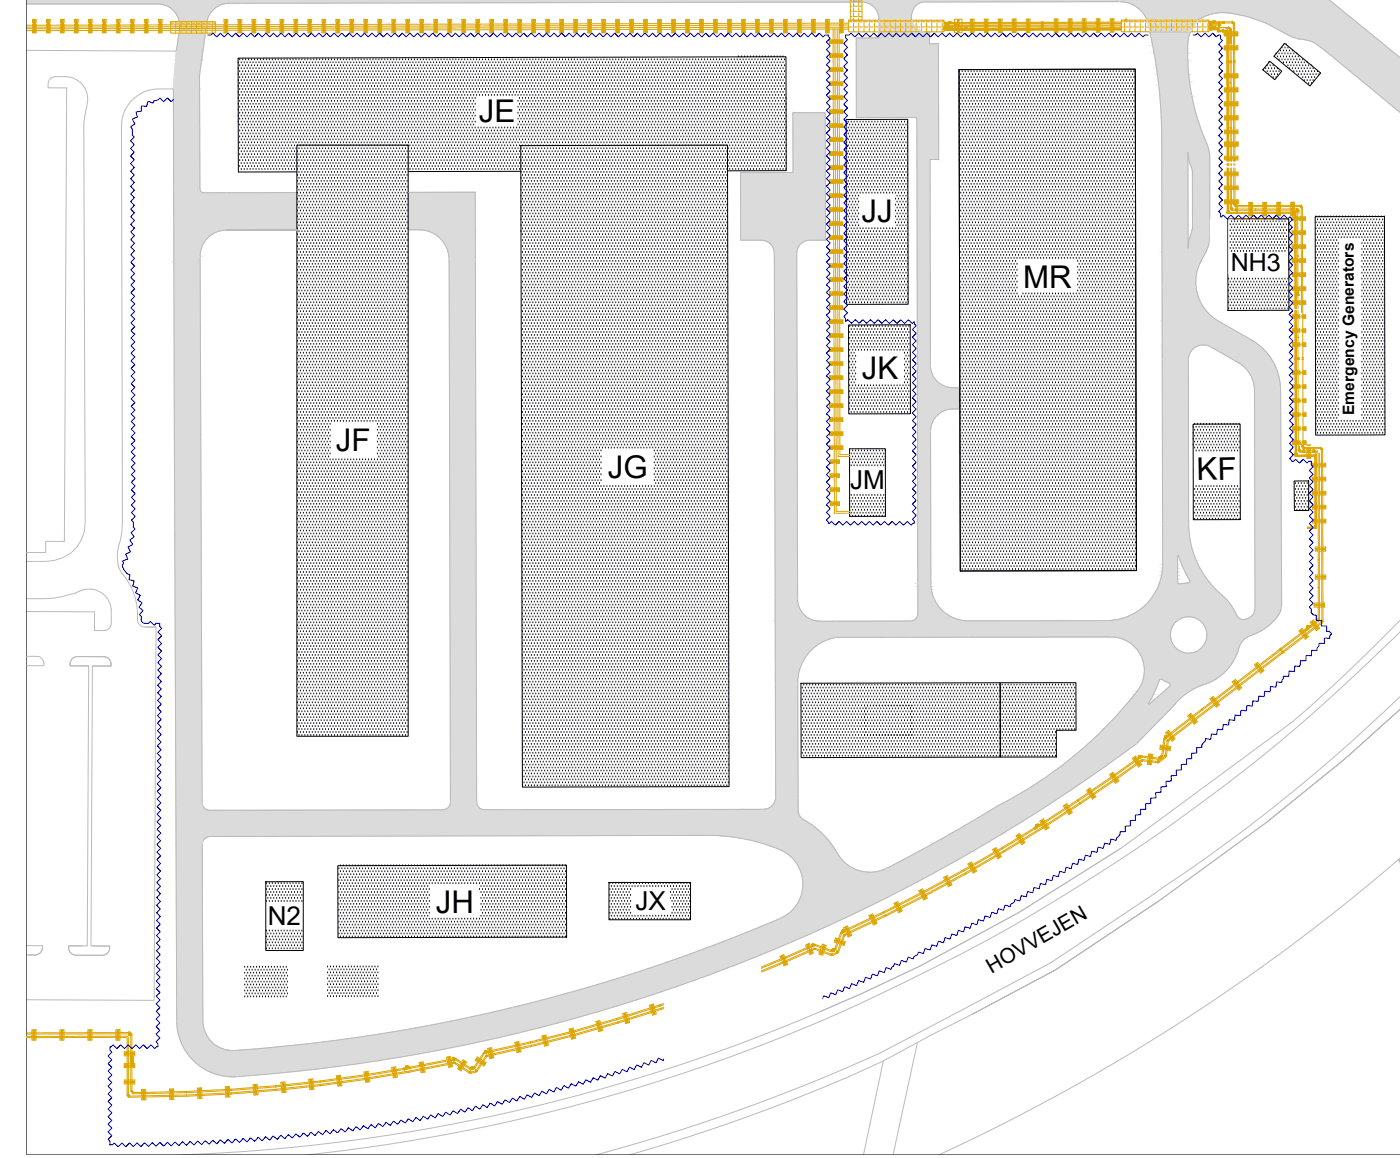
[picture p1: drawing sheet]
<svg xmlns="http://www.w3.org/2000/svg" width="953mm" height="788mm" viewBox="0 0 953 788" stroke-linecap="round" stroke-linejoin="round" font-family="sans-serif">
<defs><g id="words">
<g font-size="21.3">
<text x="326" y="83">JE</text>
<text x="587" y="151">JJ</text>
<text x="697" y="196">MR</text>
<text x="587" y="258">JK</text>
<text x="229" y="307">JF</text>
<text x="414" y="325">JG</text>
<text x="815" y="327" transform="rotate(-1 815 327)">KF</text>
<text x="297" y="621">JH</text>
</g>
<g font-size="17.7">
<text x="579" y="333">JM</text>
<text x="433" y="619">JX</text>
<text x="182" y="629">N2</text>
</g>
<text font-size="16.9" x="838" y="185">NH3</text>
<text font-size="14.2" x="675" y="663" transform="rotate(-30 675 663)">HOVVEJEN</text>
<text font-size="10.6" x="922" y="282" transform="rotate(-90 922 282)">Emergency Generators</text>
</g></defs>
<!-- layer: Roud Hatch -->
<g fill="#dbdbdb" stroke="#dbdbdb" stroke-width=".68">
<path d="M164 2h61z"/>
<path d="M598 22h31z"/>
<path d="M18 3h14z"/>
<path d="M162 0h366v1z"/>
<path d="M629 0h133v1z"/>
<path d="M839 9h7v1z"/>
<path d="M781 14h35l-6 8z"/>
<path d="M783 22h27z"/>
<path d="M789 58h21l1 2z"/>
<path d="M789 58l22 7h-21z"/>
<path d="M823 235l1 1z"/>
<path d="M823 235h1z"/>
<path d="M829 218l23 13h-26z"/>
<path d="M809 397h15z"/>
<path d="M761 486h32l-5 5z"/>
<path d="M628 22h1z"/>
<path d="M629 22h4z"/>
<path d="M633 30h6z"/>
<path d="M583 80h41z"/>
<path d="M649 264h4z"/>
<path d="M527 172h15z"/>
<path d="M527 172h15l1 235z"/>
<path d="M659 422h95z"/>
<path d="M659 422h95l2 11z"/>
<path d="M620 423h39v10z"/>
<path d="M528 407h15z"/>
<path d="M558 423h11z"/>
<path d="M528 463h15v3z"/>
<path d="M569 423h51z"/>
<path d="M569 423h51v11z"/>
<path d="M528 466h15z"/>
<path d="M528 466h15v77z"/>
<path d="M756 491l6 5h-11z"/>
<path d="M605 594h31l-12 6z"/>
<path d="M528 543h15z"/>
<path d="M519 551h1z"/>
<path d="M520 551h23z"/>
<path d="M602 591h2z"/>
<path d="M534 630h29l-12 6z"/>
<path d="M336 689l13-4 1 4z"/>
<path d="M161 730h28l-14 1z"/>
<path d="M519 630l12-5 3 5z"/>
<path d="M162 0l467 1v-1zM162 0l467 1h-465z"/>
<path d="M164 1h423zM164 1h423z"/>
<path d="M587 1h42zM587 1h42zM587 1h42zM587 1h42z"/>
<path d="M164 1h415zM164 1h423z"/>
<path d="M587 1h42zM587 1h41z"/>
<path d="M588 1h40zM588 1h40z"/>
<path d="M588 1h40zM588 1l39 1z"/>
<path d="M589 2h38zM589 2h38z"/>
<path d="M590 2h37zM590 2h36z"/>
<path d="M590 2h36zM590 2h36z"/>
<path d="M164 1l61 1 354-1zM164 1l61 1h-61z"/>
<path d="M591 2h35zM591 2h35z"/>
<path d="M591 2h35zM591 2l34 1z"/>
<path d="M592 3h33zM592 3h33z"/>
<path d="M593 3h31h1zM593 3h31h-31z"/>
<path d="M593 3h31zM593 3h31z"/>
<path d="M594 3l29 1 1-1zM594 3l29 1h-28z"/>
<path d="M595 4h28zM595 4h28z"/>
<path d="M595 4l28 1v-1zM595 4l28 1h-28z"/>
<path d="M595 5h28zM595 5h27z"/>
<path d="M596 5l26 1v-1zM596 5l26 1h-26z"/>
<path d="M596 6h26zM596 6h26z"/>
<path d="M596 6l25 1 1-1zM596 6l25 1h-24z"/>
<path d="M597 7h24zM597 7l24 1z"/>
<path d="M597 8l24 1v-1zM597 8l24 1h-23z"/>
<path d="M598 9h23zM598 9h23z"/>
<path d="M598 9l23 1v-1zM598 9l23 1h-23zM598 10h23zM598 10h23z"/>
<path d="M598 10l23 1v-1zM598 10l23 1h-23z"/>
<path d="M598 11h23zM598 11h23z"/>
<path d="M598 11l23 2v-2zM598 11l23 2h-23z"/>
<path d="M598 13h23zM598 13h23z"/>
<path d="M598 13l23 1v-1zM598 13l23 1h-23z"/>
<path d="M598 14l23 1v-1zM598 14l23 1h-23z"/>
<path d="M598 15l24 1-1-1zM598 15l24 1h-24z"/>
<path d="M598 16l25 1-1-1zM598 16l25 1h-25z"/>
<path d="M598 17l25 2v-2zM598 17l25 2h-25z"/>
<path d="M598 19l26 1-1-1zM598 19l26 1h-26z"/>
<path d="M598 20h28h-2zM598 20h28h-28z"/>
<path d="M598 20l29 1-1-1zM598 20l29 1h-29z"/>
<path d="M598 21l30 1-1-1zM598 21l30 1h-30z"/>
<path d="M598 22h31zM598 22h31l-31 4z"/>
<path d="M18 0l146 2h-146zM18 0l146 2-2-2z"/>
<path d="M18 2h138zM18 2h146z"/>
<path d="M18 2h136zM18 2h138z"/>
<path d="M18 2l135 1zM18 2h136z"/>
<path d="M18 3h135zM18 3h135z"/>
<path d="M107 3h46zM107 3h46z"/>
<path d="M18 3h14zM18 3h89z"/>
<path d="M108 3h45zM108 3h44z"/>
<path d="M110 3h42zM110 3h41z"/>
<path d="M110 3h41zM110 3h41z"/>
<path d="M111 3h40zM111 3h39z"/>
<path d="M112 3h38zM112 3l38 1z"/>
<path d="M113 4h36h1zM113 4h36h-35z"/>
<path d="M114 4h35zM114 4h34z"/>
<path d="M114 4l33 1 1-1zM114 4l33 1h-32z"/>
<path d="M115 5h32zM115 5h32z"/>
<path d="M116 5l30 1 1-1zM116 5l30 1h-29z"/>
<path d="M117 6h29zM117 6h29z"/>
<path d="M117 6l28 1 1-1zM117 6l28 1h-27z"/>
<path d="M118 7h27zM118 7h27z"/>
<path d="M118 7l26 1 1-1zM118 7l26 1h-25z"/>
<path d="M119 8h25zM119 8h25z"/>
<path d="M119 8l24 1 1-1zM119 8l24 1h-23z"/>
<path d="M120 9h23zM120 9h23z"/>
<path d="M120 9l22 1 1-1zM120 9l22 1h-22z"/>
<path d="M120 10l22 1v-1zM120 10l22 1h-21z"/>
<path d="M121 11l21 1v-1zM121 11l21 1h-21z"/>
<path d="M121 12h21zM121 12h21h-21z"/>
<path d="M121 12l20 1 1-1zM121 12l20 1h-19z"/>
<path d="M122 13l19 1v-1zM122 13l19 1h-19z"/>
<path d="M122 14h19zM122 14h19h-19z"/>
<path d="M122 14l19 1v-1zM122 14l19 1h-19z"/>
<path d="M122 15l19 2v-2zM122 15l19 2h-19z"/>
<path d="M122 17l18 1 1-1zM122 17l18 1h-18z"/>
<path d="M122 18l18 2v-2zM122 18l18 2h-18z"/>
<path d="M122 20l16 15 2-15zM122 20l16 15h-18z"/>
<path d="M120 35l17 6 1-6zM120 35l17 6h-17z"/>
<path d="M120 41l16 10 1-10zM120 41l16 10h-17z"/>
<path d="M119 51l17 9v-9zM119 51l17 9h-18z"/>
<path d="M118 60l18 69v-69zM118 60l18 69h-18z"/>
<path d="M162 0l2 1h364zM164 1h364l-364 1z"/>
<path d="M629 0v1h133zM629 1h133z"/>
<path d="M762 0l84 1v-1zM762 0l84 1h-84z"/>
<path d="M762 1h84zM762 1h84z"/>
<path d="M764 1h82zM764 1h82z"/>
<path d="M766 1l80 1v-1zM766 1l80 1h-78z"/>
<path d="M768 2h78zM768 2h78h-77z"/>
<path d="M769 2l77 1v-1zM769 2l77 1h-75z"/>
<path d="M771 3l75 1v-1zM771 3l75 1h-73z"/>
<path d="M773 4l73 1v-1zM773 4l73 1h-72z"/>
<path d="M774 5l72 1v-1zM774 5l72 1h-70z"/>
<path d="M776 6l70 2v-2zM776 6l70 2h-69z"/>
<path d="M777 8l69 1v-1zM777 8l69 1h-68z"/>
<path d="M832 9h14zM832 9h14z"/>
<path d="M778 9h54zM778 9h52z"/>
<path d="M834 9h12zM834 9h12z"/>
<path d="M778 9h52zM778 9h50z"/>
<path d="M778 9h50zM778 9h50z"/>
<path d="M836 9h10zM836 9h10z"/>
<path d="M778 9h48h2zM778 9h48h-47z"/>
<path d="M779 9l45 1 2-1zM779 9l45 1h-45z"/>
<path d="M839 9l7 1zM845 10l1 1z"/>
<path d="M779 10h43h2zM779 10h43h-43z"/>
<path d="M779 10h43zM779 10l42 1z"/>
<path d="M779 11h40h2zM779 11h40h-39z"/>
<path d="M780 11l38 1 1-1zM780 11l38 1h-38z"/>
<path d="M780 12h38zM780 12h38h-38z"/>
<path d="M780 12l36 2 2-2zM780 12l36 2h-35z"/>
<path d="M781 14h35zM781 14h35z"/>
<path d="M781 14l2 8h27zM783 22h27z"/>
<path d="M846 0l72 11-17-11zM846 0l72 11h-72z"/>
<path d="M846 11l73 1-1-1zM846 11l73 1h-68z"/>
<path d="M851 12l73 4-5-4zM851 12l73 4h-62z"/>
<path d="M862 16l71 7-9-7zM862 16l71 7h-58z"/>
<path d="M875 23l59 1-1-1zM875 23l59 1h-57z"/>
<path d="M877 24l59 1-2-1zM877 24l59 1h-55z"/>
<path d="M881 25l56 1-1-1zM881 25l56 1h-54z"/>
<path d="M883 26l55 1zM883 26l55 1z"/>
<path d="M884 27h54zM884 27h54z"/>
<path d="M887 27h51zM887 27h51h-49z"/>
<path d="M889 27l50 1-1-1zM889 27l50 1h-47z"/>
<path d="M892 28l48 1-1-1zM892 28l48 1h-46z"/>
<path d="M894 29l49 2-3-2zM894 29l49 2h-46z"/>
<path d="M897 31l54 6-8-6zM897 31l54 6h-45z"/>
<path d="M906 37l47 36-2-36zM906 37l47 36h-4z"/>
<path d="M949 73l4 33v-33zM949 73l4 33z"/>
<path d="M783 22l27 1v-1zM783 22l27 1h-27z"/>
<path d="M783 23l26 2 1-2zM783 23l26 2h-25z"/>
<path d="M784 25l25 2v-2zM784 25l25 2h-25z"/>
<path d="M784 27l25 1v-1zM784 27l25 1h-25z"/>
<path d="M784 28l25 1v-1zM784 28l25 1h-25z"/>
<path d="M784 29l25 1v-1zM784 29l25 1h-24z"/>
<path d="M785 30l24 1v-1zM785 30l24 1h-24z"/>
<path d="M785 31l24 5v-5zM785 31l24 5h-23z"/>
<path d="M786 36h23zM786 36h23z"/>
<path d="M786 36l23 5v-5zM786 36l23 5h-22z"/>
<path d="M787 41l22 2v-2zM787 41l22 2h-22z"/>
<path d="M787 43l22 3v-3zM787 43l22 3h-22z"/>
<path d="M787 46l22 5v-5zM787 46l22 5h-21z"/>
<path d="M788 51h21zM788 51h21z"/>
<path d="M788 51l22 5-1-5zM788 51l22 5h-21z"/>
<path d="M789 56l21 2v-2zM789 56l21 2h-21z"/>
<path d="M789 58l7 2h15zM796 60h15v5z"/>
<path d="M790 65l21 1zM790 65l21 1z"/>
<path d="M790 66l22 4-1-4zM790 66l22 4h-22z"/>
<path d="M790 70l23 3-1-3zM790 70l23 3h-23z"/>
<path d="M790 73l24 2-1-2zM790 73l24 2h-24z"/>
<path d="M790 75l25 5-1-5zM790 75l25 5h-24z"/>
<path d="M791 80h24zM791 80h24h-24z"/>
<path d="M791 80l25 4-1-4zM791 80l25 4h-25z"/>
<path d="M791 84l27 4-2-4zM791 84l27 4h-27z"/>
<path d="M791 88l27 1v-1zM791 88l27 1h-27z"/>
<path d="M791 89l29 4-2-4zM791 89l29 4h-29z"/>
<path d="M791 93l30 2-1-2zM791 93l30 2h-30z"/>
<path d="M791 95l31 3-1-3zM791 95l31 3h-31z"/>
<path d="M791 98l31 2v-2zM791 98l31 2h-31z"/>
<path d="M791 100l32 1-1-1zM791 100l32 1h-32z"/>
<path d="M791 101l32 2v-2zM791 101l32 2h-32z"/>
<path d="M791 103l32 1v-1zM791 103l32 1h-32z"/>
<path d="M809 104l14 1v-1zM809 104l14 1h-14z"/>
<path d="M791 104l18 1v-1zM791 104l18 1h-18z"/>
<path d="M809 105h15h-1zM809 105h15h-15z"/>
<path d="M809 105l15 2v-2zM809 105l15 2h-15z"/>
<path d="M809 107h15zM809 107h15h-15z"/>
<path d="M809 107l15 2v-2zM809 107l15 2h-15z"/>
<path d="M809 109l15 2v-2zM809 109l15 2h-14z"/>
<path d="M810 111l14 1v-1zM810 111l14 1h-14z"/>
<path d="M810 112l14 2v-2zM810 112l14 2h-13z"/>
<path d="M811 114h13zM811 114h13z"/>
<path d="M811 114l13 1v-1zM811 114l13 1h-12z"/>
<path d="M812 115l12 1v-1zM812 115l12 1h-12z"/>
<path d="M812 116h12zM812 116h12h-12z"/>
<path d="M812 116l12 39v-39zM812 116l12 39h-12z"/>
<path d="M812 155h12zM812 155h12h-12z"/>
<path d="M812 155l12 1v-1zM812 155l12 1h-12z"/>
<path d="M812 156l12 1v-1zM812 156l12 1h-12z"/>
<path d="M812 157l12 4v-4zM812 157l12 4h-14z"/>
<path d="M810 161l14 1v-1zM810 161l14 1h-14z"/>
<path d="M810 162l14 1v-1zM810 162l14 1h-14z"/>
<path d="M810 163l13 1 1-1zM810 163l13 1h-14z"/>
<path d="M809 164h14zM809 164h14h-14z"/>
<path d="M809 164l14 1v-1zM809 164l14 1h-14z"/>
<path d="M809 165l14 1v-1zM809 165l14 1h-14z"/>
<path d="M809 166l14 1v-1zM809 166l14 1h-14z"/>
<path d="M809 167l13 1 1-1zM809 167l13 1h-13z"/>
<path d="M791 105l18 63v-63zM791 105l18 63h-18z"/>
<path d="M809 168l13 1v-1zM809 168l13 1h-13z"/>
<path d="M791 168l18 1v-1zM791 168l18 1h-18z"/>
<path d="M791 169l31 1v-1zM791 169l31 1h-31z"/>
<path d="M791 170l30 1 1-1zM791 170l30 1h-30z"/>
<path d="M791 171l27 7 3-7zM791 171l27 7h-27z"/>
<path d="M791 178l26 2 1-2zM791 178l26 2h-26z"/>
<path d="M791 180l25 2 1-2zM791 180l25 2h-25z"/>
<path d="M791 182l24 2 1-2zM791 182l24 2h-24z"/>
<path d="M791 184l24 2v-2zM791 184l24 2h-24z"/>
<path d="M791 186l23 2 1-2zM791 186l23 2h-23z"/>
<path d="M791 188l23 3v-3zM791 188l23 3h-23z"/>
<path d="M791 191l23 2v-2zM791 191l23 2h-23z"/>
<path d="M791 193l23 2v-2zM791 193l23 2h-23z"/>
<path d="M791 195l24 2-1-2zM791 195l24 2h-24z"/>
<path d="M791 197l24 3v-3zM791 197l24 3h-24z"/>
<path d="M791 200l25 2-1-2zM791 200l25 2h-25z"/>
<path d="M791 202l26 2-1-2zM791 202l26 2h-26z"/>
<path d="M791 204l27 2-1-2zM791 204l27 2h-27z"/>
<path d="M791 206l28 2-1-2zM791 206l28 2h-28z"/>
<path d="M791 208l29 2-1-2zM791 208l29 2h-29z"/>
<path d="M791 210l30 2-1-2zM791 210l30 2h-30z"/>
<path d="M791 212l32 1-2-1zM791 212l32 1h-32z"/>
<path d="M791 213l33 2-1-2zM791 213l33 2h-33z"/>
<path d="M791 215l35 1-2-1zM791 215l35 1h-35z"/>
<path d="M791 216l37 1-2-1zM791 216l37 1h-37z"/>
<path d="M791 217l38 1-1-1zM791 217l38 1h-38zM791 218h38zM791 218h38z"/>
<path d="M791 218l34 17 4-17zM791 218l34 17h-34z"/>
<path d="M791 235h29zM791 235h27z"/>
<path d="M820 235h5zM820 235h5z"/>
<path d="M791 235h27zM791 235h26z"/>
<path d="M821 235h4zM821 235h4z"/>
<path d="M791 235h26zM791 235h25z"/>
<path d="M822 235h3zM822 235h2z"/>
<path d="M791 235l24 1 1-1zM791 235l24 1h-24z"/>
<path d="M791 236h23h1zM791 236h23h-23z"/>
<path d="M791 236l22 1 1-1zM791 236l22 1h-22z"/>
<path d="M791 237l21 1 1-1zM791 237l21 1h-21z"/>
<path d="M791 238l20 1 1-1zM791 238l20 1h-20z"/>
<path d="M791 239l19 1 1-1zM791 239l19 1h-19z"/>
<path d="M791 240l19 1v-1zM791 240l19 1h-19z"/>
<path d="M791 241l18 1 1-1zM791 241l18 1h-18z"/>
<path d="M791 242l18 2v-2zM791 242l18 2h-18z"/>
<path d="M791 244l18 1v-1zM791 244l18 1h-18z"/>
<path d="M826 231l28 2-2-2zM826 231l28 2h-29z"/>
<path d="M825 233l31 1-2-1zM825 233l31 1h-31z"/>
<path d="M825 234l33 2-2-2zM825 234l33 2h-34z"/>
<path d="M824 236h34zM824 236h34z"/>
<path d="M824 236l36 2-2-2zM824 236l36 2h-33z"/>
<path d="M827 238l35 1-2-1zM827 238l35 1h-32z"/>
<path d="M830 239l34 2-2-2zM830 239l34 2h-30z"/>
<path d="M834 241l31 2-1-2zM834 241l31 2h-28z"/>
<path d="M837 243l30 3-2-3zM837 243l30 3h-26z"/>
<path d="M841 246l26 1v-1zM841 246l26 1h-24z"/>
<path d="M843 247l25 1-1-1zM843 247l25 1h-23z"/>
<path d="M845 248h23zM845 248h23z"/>
<path d="M845 248l23 1v-1zM845 248l23 1h-22z"/>
<path d="M846 249l23 1-1-1zM846 249l23 1h-21z"/>
<path d="M848 250h21zM848 250h21z"/>
<path d="M848 250l21 2v-2zM848 250l21 2h-20z"/>
<path d="M849 252l21 1-1-1zM849 252l21 1h-20z"/>
<path d="M850 253h20zM850 253h20z"/>
<path d="M850 253l20 2v-2zM850 253l20 2h-19z"/>
<path d="M851 255h19zM851 255h19h-19z"/>
<path d="M851 255l20 1-1-1zM851 255l20 1h-19z"/>
<path d="M852 256l19 2v-2zM852 256l19 2h-18z"/>
<path d="M853 258h18zM853 258h18z"/>
<path d="M853 258l18 2v-2zM853 258l18 2h-18z"/>
<path d="M853 260h19zM853 260h19z"/>
<path d="M853 260l19 2v-2zM853 260l19 2h-18z"/>
<path d="M854 262l18 1v-1zM854 262l18 1h-18z"/>
<path d="M854 263l18 1v-1zM854 263l18 1h-18z"/>
<path d="M854 264l18 1v-1zM854 264l18 1h-18z"/>
<path d="M854 265h18zM854 265h18z"/>
<path d="M854 265l19 146-1-146zM854 265l19 146h-19z"/>
<path d="M854 411l19 2v-2zM854 411l19 2h-19z"/>
<path d="M854 413l18 1 1-1zM854 413l18 1h-18z"/>
<path d="M791 245l18 111v-111zM791 245l18 111h-17zM792 356h17zM792 356h17z"/>
<path d="M792 356l17 4v-4zM792 356l17 4h-17z"/>
<path d="M792 360l18 3-1-3zM792 360l18 3h-18z"/>
<path d="M792 363l18 3v-3zM792 363l18 3h-18z"/>
<path d="M792 366l19 3-1-3zM792 366l19 3h-19z"/>
<path d="M792 369l19 4v-4zM792 369l19 4h-19z"/>
<path d="M792 373l20 3-1-3zM792 373l20 3h-20z"/>
<path d="M792 376l21 2-1-2zM792 376l21 2h-21z"/>
<path d="M802 378h11zM802 378h11z"/>
<path d="M792 378h10zM792 378h10z"/>
<path d="M802 378h11zM802 378h11z"/>
<path d="M792 378h10zM792 378h10z"/>
<path d="M802 378h11zM802 378h11z"/>
<path d="M792 378h10zM792 378h10z"/>
<path d="M802 378h11zM802 378h11z"/>
<path d="M792 378h10zM792 378h10z"/>
<path d="M802 378h11zM802 378h11z"/>
<path d="M792 378h10zM792 378h10z"/>
<path d="M802 378h11zM802 378h11z"/>
<path d="M792 378h10zM792 378h10z"/>
<path d="M802 378h11zM802 378h11z"/>
<path d="M792 378h10zM792 378h10z"/>
<path d="M792 378h10zM792 378h10z"/>
<path d="M802 378l11 1v-1zM802 378l11 1h-10z"/>
<path d="M803 379l11 2-1-2zM803 379l11 2h-11z"/>
<path d="M803 381l12 1-1-1zM803 381l12 1h-11z"/>
<path d="M804 382l12 2-1-2zM804 382l12 2h-12z"/>
<path d="M792 378l10 6v-6zM792 378l10 6h-10z"/>
<path d="M804 384l12 1v-1zM804 384l12 1h-11z"/>
<path d="M792 384l10 3v-3zM792 384l10 3h-11z"/>
<path d="M805 385l12 2-1-2zM805 385l12 2h-11z"/>
<path d="M806 387l11 1v-1zM806 387l11 1h-11z"/>
<path d="M791 387l11 2v-2zM791 387l11 2h-11z"/>
<path d="M806 388l13 1-2-1zM806 388l13 1h-12z"/>
<path d="M807 389l12 1v-1zM807 389l12 1h-12z"/>
<path d="M791 389l11 3v-3zM791 389l11 3h-11z"/>
<path d="M807 390l13 2-1-2zM807 390l13 2h-12z"/>
<path d="M808 392l13 1-1-1zM808 392l13 1h-12z"/>
<path d="M791 392l11 2v-2zM791 392l11 2h-12z"/>
<path d="M809 393l13 2-1-2zM809 393l13 2h-12z"/>
<path d="M810 395h12zM810 395h12z"/>
<path d="M810 395h13zM810 395h13z"/>
<path d="M810 395h13zM810 395h13z"/>
<path d="M810 395l13 1zM810 395l13 1z"/>
<path d="M810 396h13zM810 396h13z"/>
<path d="M810 396h13zM810 396h13z"/>
<path d="M790 394l12 2v-2zM790 394l12 2h-12z"/>
<path d="M810 396h13zM810 396h13z"/>
<path d="M790 396h12zM790 396h12z"/>
<path d="M790 396h12zM790 396h12z"/>
<path d="M810 396h13zM810 396h13z"/>
<path d="M790 396h12zM790 396h12z"/>
<path d="M810 396h14zM810 396h14z"/>
<path d="M810 396l14 1zM809 397h15z"/>
<path d="M790 396l12 1zM790 396l12 1z"/>
<path d="M809 397h15zM809 397h15zM809 397h15z"/>
<path d="M809 397h15zM807 397h17z"/>
<path d="M789 397h13zM789 397h13z"/>
<path d="M807 397h17zM805 397h19z"/>
<path d="M789 397h13zM789 397h13z"/>
<path d="M789 397h14zM789 397h14z"/>
<path d="M789 397h14zM789 397h14z"/>
<path d="M805 397h19zM803 397h21z"/>
<path d="M789 397h14zM789 397h14z"/>
<path d="M803 397h21zM803 397h21z"/>
<path d="M789 397h14zM789 397h14z"/>
<path d="M789 397l36 1-1-1zM789 397l36 1h-36z"/>
<path d="M789 398l36 1v-1zM789 398l36 1h-36z"/>
<path d="M789 399l38 2-2-2zM789 399l38 2h-39z"/>
<path d="M788 401h40zM788 401h40h-40z"/>
<path d="M788 401l41 2-1-2zM788 401l41 2h-42z"/>
<path d="M787 403h43zM787 403h43z"/>
<path d="M786 403l46 2-2-2zM786 403l46 2h-47z"/>
<path d="M785 405h47zM785 405h47z"/>
<path d="M785 405l49 2-2-2zM785 405l49 2h-50z"/>
<path d="M784 407h50zM784 407h50h-50z"/>
<path d="M784 407l51 1-1-1zM784 407l51 1h-52z"/>
<path d="M783 408l53 1-1-1zM783 408l53 1h-54z"/>
<path d="M782 409l55 1-1-1zM782 409l55 1h-56z"/>
<path d="M781 410l57 1-1-1zM781 410l57 1h-58z"/>
<path d="M780 411l58 1v-1zM779 412l1-1 58 1z"/>
<path d="M779 412l60 1-1-1zM779 413v-1l60 1z"/>
<path d="M779 413l61 1-1-1zM777 414l2-1 61 1z"/>
<path d="M777 414h63zM777 414h63z"/>
<path d="M854 414l18 1v-1zM854 414l18 1h-18z"/>
<path d="M854 415h18zM854 415h18z"/>
<path d="M854 415l18 1v-1zM854 415l18 1h-18z"/>
<path d="M777 414l64 2-1-2zM775 416l2-2 64 2z"/>
<path d="M775 416h66zM774 416h1h66z"/>
<path d="M854 416h18zM854 416h18h-18z"/>
<path d="M854 416h18zM854 416l17 1h-17z"/>
<path d="M774 416l67 1v-1zM773 417l1-1 67 1z"/>
<path d="M854 417l17 1v-1zM854 417l17 1h-18z"/>
<path d="M853 418h18zM853 418h18z"/>
<path d="M773 417l69 1-1-1zM770 418l3-1 69 1z"/>
<path d="M853 418h17h1zM853 418h17h-17z"/>
<path d="M770 418h72zM770 418h72z"/>
<path d="M853 418h17zM853 419h17z"/>
<path d="M853 419h17zM853 419h17h-18z"/>
<path d="M770 418l72 1v-1zM768 419l2-1 72 1z"/>
<path d="M768 419h74zM768 419h74z"/>
<path d="M768 419l75 1zM767 420h76z"/>
<path d="M810 420h33zM810 420h33z"/>
<path d="M767 420h42zM767 420h40z"/>
<path d="M852 419l17 1 1-1zM851 420l1-1 17 1z"/>
<path d="M811 420h32zM811 420h32z"/>
<path d="M812 420h31zM812 420h31z"/>
<path d="M767 420h40zM766 420h40z"/>
<path d="M766 420h40zM766 420h39z"/>
<path d="M851 420h18zM851 420h18z"/>
<path d="M813 420h30zM813 420h30z"/>
<path d="M851 420h18zM850 421h19z"/>
<path d="M814 420l30 1zM814 420l30 1z"/>
<path d="M766 420h39zM765 421h39z"/>
<path d="M850 421h19zM850 421h19z"/>
<path d="M765 421h39zM763 421h41z"/>
<path d="M814 421h30zM814 421h30h-29z"/>
<path d="M850 421h19zM849 421h19z"/>
<path d="M815 421h30zM815 421h30z"/>
<path d="M763 421h41zM762 421h41z"/>
<path d="M815 421h30zM815 421h30z"/>
<path d="M849 421h19zM848 421h20z"/>
<path d="M762 421h41zM761 421h42z"/>
<path d="M816 421l30 1zM816 421l30 1z"/>
<path d="M848 421h20zM847 422h21z"/>
<path d="M816 422h30zM816 422h30z"/>
<path d="M847 422h21zM846 422h22z"/>
<path d="M816 422h30zM816 422h30z"/>
<path d="M761 421l41 1 1-1zM759 422l2-1 41 1z"/>
<path d="M816 422h52zM816 422h52z"/>
<path d="M759 422h43zM757 422h45z"/>
<path d="M757 422h45zM756 422h46z"/>
<path d="M756 422h46zM754 422h48z"/>
<path d="M817 422h51zM817 422h50z"/>
<path d="M817 422l50 1v-1zM817 422l50 1h-49z"/>
<path d="M754 422l47 1 1-1zM754 422l47 1h-47z"/>
<path d="M818 423l48 1 1-1zM818 423l48 1h-47z"/>
<path d="M819 424h47zM819 424h47z"/>
<path d="M754 423l46 1 1-1zM754 423l46 1h-46z"/>
<path d="M819 424l45 1 2-1zM819 424l45 1h-44z"/>
<path d="M754 424l45 1 1-1zM754 424l45 1h-45z"/>
<path d="M820 425h44zM820 425l44 1z"/>
<path d="M820 426h43h1zM820 426h43h-43z"/>
<path d="M754 425l44 1 1-1zM754 425l44 1h-43z"/>
<path d="M820 426l42 1 1-1zM820 426l42 1h-41z"/>
<path d="M821 427l40 1 1-1zM821 427l40 1h-40z"/>
<path d="M755 426l43 2v-2zM755 426l43 2h-43z"/>
<path d="M821 428h39h1zM821 428h39h-39z"/>
<path d="M821 428l38 1 1-1zM821 428l38 1h-38z"/>
<path d="M755 428l42 1 1-1zM755 428l42 1h-42z"/>
<path d="M821 429h38zM821 429h37z"/>
<path d="M821 429l35 1 2-1zM821 429l35 1h-34z"/>
<path d="M822 430h34zM822 430l34 1z"/>
<path d="M755 429l42 2v-2zM755 429l42 2h-41z"/>
<path d="M822 431h32h2zM822 431h32h-32z"/>
<path d="M822 431l30 1 2-1zM822 431l30 1h-30z"/>
<path d="M756 431l41 1v-1zM756 431l41 1h-41z"/>
<path d="M822 432h30zM822 432h30z"/>
<path d="M822 432l28 1 2-1zM822 432l28 1h-28z"/>
<path d="M756 432l41 1v-1zM756 432l41 1h-41z"/>
<path d="M756 433h41zM756 433h41z"/>
<path d="M822 433h27h1zM822 433h27h-27z"/>
<path d="M822 433h27zM822 433h27z"/>
<path d="M758 433h39zM758 433h39z"/>
<path d="M759 433l38 1zM759 433l38 1z"/>
<path d="M760 434h37zM760 434h37z"/>
<path d="M822 433l26 1 1-1zM822 433l26 1h-27z"/>
<path d="M762 434h35zM762 434h35h-33z"/>
<path d="M821 434l26 1 1-1zM821 434l26 1h-26z"/>
<path d="M764 434l33 1zM764 434l33 1z"/>
<path d="M821 435h26zM821 435h26z"/>
<path d="M765 435h32zM765 435h32z"/>
<path d="M765 435l33 1-1-1zM765 435l33 1h-31z"/>
<path d="M821 435l25 1 1-1zM821 435l25 1h-25z"/>
<path d="M821 436h25zM821 436h25z"/>
<path d="M767 436h31zM767 436h31z"/>
<path d="M768 436l30 1v-1zM768 436l30 1h-29z"/>
<path d="M821 436l24 1 1-1zM821 436l24 1h-24z"/>
<path d="M821 437h24zM821 437l24 1h-25z"/>
<path d="M769 437l29 1v-1zM769 437l29 1h-28z"/>
<path d="M770 438h28zM770 438h28h-28z"/>
<path d="M820 438h24h1zM820 438h24h-24z"/>
<path d="M820 438h24zM820 438l24 1h-24z"/>
<path d="M770 438l29 1-1-1zM770 438l29 1h-28z"/>
<path d="M771 439h28zM771 439h28h-27z"/>
<path d="M820 439l24 1v-1zM820 439l24 1h-25z"/>
<path d="M819 440h25zM819 440h25z"/>
<path d="M772 439l28 1-1-1zM772 439l28 1h-28z"/>
<path d="M772 440l28 1v-1zM772 440l28 1h-27z"/>
<path d="M819 440l24 1 1-1zM819 440l24 1h-25z"/>
<path d="M773 441h28h-1zM773 441h28h-28z"/>
<path d="M818 441h25zM818 441h25z"/>
<path d="M818 441l25 1v-1zM817 442l1-1 25 1z"/>
<path d="M773 441l29 1-1-1zM773 441l29 1h-28z"/>
<path d="M774 442h28zM774 442h28z"/>
<path d="M817 442l26 1v-1zM815 443l2-1 26 1z"/>
<path d="M774 442l29 1-1-1zM774 442l29 1h-28z"/>
<path d="M815 443h28zM814 443h1h28z"/>
<path d="M814 443h29zM814 443h29z"/>
<path d="M775 443h29h-1zM775 443h29h-29z"/>
<path d="M775 443l30 1zM775 443l30 1z"/>
<path d="M814 443l28 1 1-1zM813 444l1-1 28 1z"/>
<path d="M775 444h31zM775 444h31z"/>
<path d="M813 444h29zM811 444h31z"/>
<path d="M776 444h31zM776 444h31z"/>
<path d="M811 444h31zM810 444h32z"/>
<path d="M776 444h33zM776 444h33z"/>
<path d="M776 444l66 1v-1zM776 444l66 1h-66z"/>
<path d="M776 445l66 1v-1zM776 445l66 1h-65z"/>
<path d="M777 446l64 1 1-1zM777 446l64 1h-64z"/>
<path d="M777 447l64 1v-1zM777 447l64 1h-63z"/>
<path d="M778 448l62 1 1-1zM778 448l62 1h-62z"/>
<path d="M778 449l62 1v-1zM778 449l62 1h-62z"/>
<path d="M778 450l61 1 1-1zM778 450l61 1h-61z"/>
<path d="M778 451l60 1 1-1zM778 451l60 1h-59z"/>
<path d="M779 452h59zM779 452h59z"/>
<path d="M779 452l58 2 1-2zM779 452l58 2h-58z"/>
<path d="M779 454h58zM779 454h58z"/>
<path d="M779 454l56 2 2-2zM779 454l56 2h-56z"/>
<path d="M779 456h56zM779 456h56z"/>
<path d="M779 456l55 2 1-2zM779 456l55 2h-55z"/>
<path d="M779 458h54h1zM779 458h54h-54z"/>
<path d="M779 458l53 1 1-1zM779 458l53 1h-53z"/>
<path d="M779 459l52 1 1-1zM779 459l52 1h-52z"/>
<path d="M779 460l51 1 1-1zM779 460l51 1h-51z"/>
<path d="M779 461l49 1 2-1zM779 461l49 1h-50z"/>
<path d="M778 462h50zM778 462h50z"/>
<path d="M790 462h38zM790 462h38z"/>
<path d="M778 462h12zM778 462h12z"/>
<path d="M791 462h37zM791 462h37z"/>
<path d="M778 462h12zM778 462h12z"/>
<path d="M791 462h37zM791 462h37z"/>
<path d="M778 462h12zM778 462h12z"/>
<path d="M791 462h37zM791 462h36z"/>
<path d="M778 462h12zM778 462h12z"/>
<path d="M778 462h12zM778 462l11 1z"/>
<path d="M778 463h11zM778 463h11z"/>
<path d="M778 463h11zM778 463h11z"/>
<path d="M791 462l35 1 1-1zM791 462l35 1h-33z"/>
<path d="M793 463h33zM793 463h33z"/>
<path d="M778 463l11 1v-1zM778 463l11 1h-11z"/>
<path d="M793 463l31 1 2-1zM793 463l31 1h-30z"/>
<path d="M794 464h30zM794 464h29z"/>
<path d="M795 464h28zM795 464l27 1z"/>
<path d="M796 465h26zM796 465h26z"/>
<path d="M796 465h26zM796 465h26z"/>
<path d="M797 465h25zM797 465h24z"/>
<path d="M797 465h24zM797 465h24z"/>
<path d="M797 465h24zM797 465h24z"/>
<path d="M778 464l10 1 1-1zM778 464l10 1h-11z"/>
<path d="M797 465h24zM797 465l23 1z"/>
<path d="M797 466h23zM797 466h22z"/>
<path d="M797 466h22zM797 466h22z"/>
<path d="M797 466h22zM797 466h22z"/>
<path d="M777 465l11 1v-1zM777 465l11 1h-11z"/>
<path d="M797 466h22zM797 466h21z"/>
<path d="M797 466h21zM797 466h20z"/>
<path d="M797 466h20zM797 466l20 1z"/>
<path d="M797 467h20zM797 467h20z"/>
<path d="M796 467h21zM796 467h20z"/>
<path d="M777 466l11 1v-1zM777 466l11 1h-12z"/>
<path d="M796 467l18 1 2-1zM795 468l1-1 18 1z"/>
<path d="M776 467l11 2 1-2zM776 467l11 2h-12z"/>
<path d="M795 468l17 1 2-1zM794 469l1-1 17 1z"/>
<path d="M775 469h12zM775 469h12h-12z"/>
<path d="M775 469l11 1 1-1zM775 469l11 1h-12z"/>
<path d="M794 469l15 2 3-2zM792 471l2-2 15 2z"/>
<path d="M792 471l15 1 2-1zM790 472l2-1 15 1z"/>
<path d="M774 470l11 2 1-2zM774 470l11 2h-13z"/>
<path d="M790 472l15 2 2-2zM788 474l2-2 15 2z"/>
<path d="M772 472l12 3 1-3zM772 472l12 3h-14z"/>
<path d="M770 475h14zM770 475l14 1z"/>
<path d="M788 474l15 2 2-2zM786 476l2-2 15 2z"/>
<path d="M786 476l15 2 2-2zM784 478l2-2 15 2z"/>
<path d="M770 476l12 3 2-3zM770 476l12 3h-14z"/>
<path d="M768 479h14zM768 479h14z"/>
<path d="M767 479h15zM767 479h15z"/>
<path d="M767 479h15zM767 479h15z"/>
<path d="M767 479h15zM767 479h15z"/>
<path d="M767 479h15zM767 479h15z"/>
<path d="M767 479h15zM767 479h15z"/>
<path d="M767 479h15zM767 479h15z"/>
<path d="M784 478l16 1 1-1zM783 479l1-1 16 1z"/>
<path d="M767 479h15zM767 479h15z"/>
<path d="M783 479h17zM782 479h18z"/>
<path d="M767 479h15zM767 479h15z"/>
<path d="M782 479h18zM782 479h18z"/>
<path d="M767 479h15zM767 479h15z"/>
<path d="M782 479h18zM782 479h18z"/>
<path d="M767 479h15zM767 479h15z"/>
<path d="M782 479h18zM782 479h18z"/>
<path d="M767 479h15zM767 479h15z"/>
<path d="M767 479l32 1 1-1zM767 479l32 1h-32z"/>
<path d="M767 480l31 1 1-1zM767 480l31 1h-33z"/>
<path d="M765 481h33zM765 481h33z"/>
<path d="M765 481l32 1 1-1zM765 481l32 1h-33z"/>
<path d="M764 482l29 4 4-4zM764 482l29 4h-32z"/>
<path d="M761 486l-5 5h32zM756 491h32l-14 15z"/>
<path d="M628 22h1zM628 22h1z"/>
<path d="M628 22l5 4v-4zM598 26l30-4 5 4z"/>
<path d="M598 26h35zM583 26h50z"/>
<path d="M583 26l50 4v-4zM583 26l50 4h-50z"/>
<path d="M583 30l56 50v-50zM583 30l56 50h-56z"/>
<path d="M624 80l15 28v-28zM624 80l15 28h-15z"/>
<path d="M624 108h15zM624 108l9 1z"/>
<path d="M624 109l9 140v-140zM624 109l9 140h-8zM625 249h8zM625 249h8z"/>
<path d="M625 249l9 1-1-1zM625 249l9 1h-9z"/>
<path d="M625 250l9 2v-2zM625 250l9 2h-9z"/>
<path d="M625 252l9 1v-1zM625 252l9 1h-9z"/>
<path d="M625 253l10 2-1-2zM625 253l10 2h-10z"/>
<path d="M625 255l11 1-1-1zM625 255l11 1h-11z"/>
<path d="M625 256l11 2v-2zM625 256l11 2h-11z"/>
<path d="M625 258l12 1-1-1zM625 258l12 1h-12z"/>
<path d="M625 259l14 1-2-1zM625 259l14 1h-14z"/>
<path d="M625 260l15 1-1-1zM625 260l15 1h-15z"/>
<path d="M625 261l16 1-1-1zM625 261l16 1h-16z"/>
<path d="M625 262l18 1-2-1zM625 262l18 1h-18z"/>
<path d="M625 263h19h-1zM625 263h19h-19z"/>
<path d="M625 263h21zM625 263h21h-21z"/>
<path d="M625 263l22 1zM625 263l22 1z"/>
<path d="M625 264h24zM625 264h24z"/>
<path d="M625 264l29 14-1-14zM625 264l29 14h-29z"/>
<path d="M625 278h29zM625 278h24z"/>
<path d="M625 278h24zM625 278h22z"/>
<path d="M625 278h22zM625 278l21 1z"/>
<path d="M625 279h21zM625 279h19z"/>
<path d="M625 279h18h1zM625 279h18h-18z"/>
<path d="M625 279l16 1 2-1zM625 279l16 1h-16z"/>
<path d="M625 280l15 1 1-1zM625 280l15 1h-15z"/>
<path d="M625 281l14 1 1-1zM625 281l14 1h-14z"/>
<path d="M625 282l12 1 2-1zM625 282l12 1h-12z"/>
<path d="M625 283l11 1 1-1zM625 283l11 1h-11z"/>
<path d="M625 284l11 2v-2zM625 284l11 2h-11z"/>
<path d="M625 286l10 1 1-1zM625 286l10 1h-10z"/>
<path d="M625 287l9 2 1-2zM625 287l9 2h-9z"/>
<path d="M625 289l9 1v-1zM625 289l9 1h-9z"/>
<path d="M625 290l9 2v-2zM625 290l9 2h-9z"/>
<path d="M625 292l9 1v-1zM625 292l9 1h-9z"/>
<path d="M527 172l1 235h15zM528 407h15z"/>
<path d="M625 293l9 104v-104zM625 293l9 104h-9z"/>
<path d="M659 422v11h97zM659 433h97z"/>
<path d="M625 397l9 2v-2zM625 397l9 2h-9z"/>
<path d="M625 399l9 2v-2zM625 399l9 2h-9z"/>
<path d="M625 401l9 2v-2zM625 401l9 2h-9z"/>
<path d="M625 403l10 2-1-2zM625 403l10 2h-10z"/>
<path d="M625 405l11 2-1-2zM625 405l11 2h-11z"/>
<path d="M625 407l12 2-1-2zM625 407l12 2h-12z"/>
<path d="M625 409l13 1-1-1zM625 409l13 1h-13z"/>
<path d="M625 410l14 2-1-2zM625 410l14 2h-14z"/>
<path d="M625 412l15 2-1-2zM625 412l15 2h-15z"/>
<path d="M625 414l16 1-1-1zM625 414l16 1h-16z"/>
<path d="M625 415l18 1-2-1zM625 415l18 1h-18z"/>
<path d="M625 416l19 1-1-1zM625 416l19 1h-19z"/>
<path d="M625 417l19 1zM625 417l19 1z"/>
<path d="M625 418h20h-1zM625 418h20h-20z"/>
<path d="M625 418l21 1zM625 418l21 1h-21z"/>
<path d="M625 419h22h-1zM625 419h22h-22z"/>
<path d="M625 419l23 1-1-1zM625 419l23 1h-24z"/>
<path d="M624 420h24zM624 420h24z"/>
<path d="M624 420l25 1-1-1zM624 420l25 1h-25z"/>
<path d="M624 421h26zM624 421h26z"/>
<path d="M624 421h27h-1zM624 421h27h-28z"/>
<path d="M623 421h29zM623 421h29z"/>
<path d="M623 421l30 1-1-1zM622 422l1-1 30 1z"/>
<path d="M622 422h32zM622 422h32z"/>
<path d="M622 422h33zM622 422h33z"/>
<path d="M622 422h34zM622 422h34z"/>
<path d="M622 422h35zM621 422h36z"/>
<path d="M621 422h38zM621 422h38zM621 422h38zM621 422h38z"/>
<path d="M621 422l38 1zM620 423h39z"/>
<path d="M620 423v10h39zM620 433h39z"/>
<path d="M528 407l15 1v-1zM528 407l15 1h-15z"/>
<path d="M528 408l15 2v-2zM528 408l15 2h-15z"/>
<path d="M528 410l15 1v-1zM528 410l15 1h-15z"/>
<path d="M528 411l16 2-1-2zM528 411l16 2h-16z"/>
<path d="M528 413l17 1-1-1zM528 413l17 1h-17z"/>
<path d="M528 414l17 1v-1zM528 414l17 1h-17z"/>
<path d="M528 415l18 2-1-2zM528 415l18 2h-18z"/>
<path d="M528 417l19 1-1-1zM528 417l19 1h-19z"/>
<path d="M528 418l20 1-1-1zM528 418l20 1h-20z"/>
<path d="M528 419l22 1-2-1zM528 419l22 1h-22z"/>
<path d="M528 420l23 1-1-1zM528 420l23 1h-23z"/>
<path d="M528 421h24h-1zM528 421h24h-24z"/>
<path d="M528 421l26 1-2-1zM528 421l26 1h-26z"/>
<path d="M528 422h27zM528 422h27z"/>
<path d="M528 422l29 1zM528 422l29 1z"/>
<path d="M528 423h30zM528 423h30z"/>
<path d="M528 423l41 11v-11zM528 423l41 11h-41z"/>
<path d="M528 434h39h2zM528 434h39h-39z"/>
<path d="M528 434l37 1 2-1zM528 434l37 1h-37z"/>
<path d="M528 435h35h2zM528 435h35h-35z"/>
<path d="M528 435l33 1 2-1zM528 435l33 1h-33z"/>
<path d="M528 436l31 1 2-1zM528 436l31 1h-31z"/>
<path d="M528 437l29 2 2-2zM528 437l29 2h-29z"/>
<path d="M528 439l27 1 2-1zM528 439l27 1h-27z"/>
<path d="M528 440l25 1 2-1zM528 440l25 1h-25z"/>
<path d="M528 441l24 2 1-2zM528 441l24 2h-24z"/>
<path d="M528 443l22 2 2-2zM528 443l22 2h-22z"/>
<path d="M528 445l21 1 1-1zM528 445l21 1h-21z"/>
<path d="M528 446l20 2 1-2zM528 446l20 2h-20z"/>
<path d="M528 448l18 2 2-2zM528 448l18 2h-18z"/>
<path d="M528 450l18 2v-2zM528 450l18 2h-18z"/>
<path d="M528 452l17 2 1-2zM528 452l17 2h-17z"/>
<path d="M528 454l16 3 1-3zM528 454l16 3h-16z"/>
<path d="M528 457l16 2v-2zM528 457l16 2h-16z"/>
<path d="M528 459l15 2 1-2zM528 459l15 2h-15z"/>
<path d="M528 461l15 2v-2zM528 461l15 2h-15z"/>
<path d="M528 463v3h15zM528 466h15z"/>
<path d="M569 423v11h51zM569 434h51z"/>
<path d="M528 543h15zM528 466l15 77h-15z"/>
<path d="M751 496l17 5-6-5zM746 501l5-5 17 5z"/>
<path d="M746 501l27 5-5-5zM741 506l5-5 27 5z"/>
<path d="M741 506h33zM741 506h33z"/>
<path d="M741 506l27 4 6-4zM736 510l5-4 27 4z"/>
<path d="M736 510l27 4 5-4zM732 514l4-4 27 4z"/>
<path d="M732 514h30h1zM731 514h1h30z"/>
<path d="M731 514l25 5 6-5zM726 519l5-5 25 5z"/>
<path d="M726 519l26 3 4-3zM722 522l4-3 26 3z"/>
<path d="M722 522l28 1 2-1zM720 523l2-1 28 1z"/>
<path d="M720 523l24 4 6-4zM715 527l5-4 24 4z"/>
<path d="M715 527l26 3 3-3zM711 530l4-3 26 3z"/>
<path d="M711 530l28 1 2-1zM709 531l2-1 28 1z"/>
<path d="M709 531l24 4 6-4zM703 535l6-4 24 4z"/>
<path d="M703 535l26 2 4-2zM699 537l4-2 26 2z"/>
<path d="M699 537l29 1 1-1zM697 538l2-1 29 1z"/>
<path d="M697 538l26 4 5-4zM692 542l5-4 26 4z"/>
<path d="M692 542l26 3 5-3zM686 545l6-3 26 3z"/>
<path d="M686 545h32zM686 545h32z"/>
<path d="M686 545l27 3 5-3zM679 548l7-3 27 3z"/>
<path d="M679 548l27 4 7-4zM673 552l6-4 27 4z"/>
<path d="M673 552l30 3 3-3zM669 555l4-3 30 3z"/>
<path d="M669 555l26 5 8-5zM661 560l8-5 26 5z"/>
<path d="M661 560l32 1 2-1zM658 561l3-1 32 1z"/>
<path d="M658 561l25 6 10-6zM648 567l10-6 25 6z"/>
<path d="M648 567h35zM647 567h1h35z"/>
<path d="M647 567l25 6 11-6zM637 573l10-6 25 6z"/>
<path d="M637 573l35 1v-1zM636 574l1-1 35 1z"/>
<path d="M636 574l26 5 10-5zM626 579l10-5 26 5z"/>
<path d="M626 579l34 1 2-1zM623 580l3-1 34 1z"/>
<path d="M623 580l29 5 8-5zM615 585l8-5 29 5z"/>
<path d="M615 585l33 2 4-2zM611 587l4-2 33 2z"/>
<path d="M611 587l31 4 6-4zM604 591l7-4 31 4z"/>
<path d="M604 591l32 3 6-3zM604 591l32 3h-31z"/>
<path d="M605 594l4 6h15zM609 600h15l-12 7z"/>
<path d="M528 543l15 1v-1zM528 543l15 1h-15z"/>
<path d="M528 544l15 1v-1zM528 544l15 1h-15z"/>
<path d="M528 545l15 1v-1zM528 545l15 1h-16z"/>
<path d="M527 546l16 1v-1zM527 546l16 1h-16z"/>
<path d="M527 547l16 1v-1zM527 547l16 1h-17z"/>
<path d="M526 548l17 1v-1zM526 548l17 1h-18z"/>
<path d="M525 549h18zM524 549h1h18z"/>
<path d="M524 549l19 1v-1zM523 550l1-1 19 1z"/>
<path d="M523 550h20zM522 550h1h20z"/>
<path d="M522 550h21zM521 550h22z"/>
<path d="M521 550l22 1zM520 551h23zM520 551h23z"/>
<path d="M519 551l24 1v-1zM519 551l24 1h-25z"/>
<path d="M518 552l26 1-1-1zM518 552l26 1h-26z"/>
<path d="M518 553l26 1v-1zM518 553l26 1h-27z"/>
<path d="M517 554l27 1v-1zM517 554l27 1h-27z"/>
<path d="M517 555l28 1-1-1zM517 555l28 1h-29z"/>
<path d="M516 556h30h-1zM516 556h30h-30z"/>
<path d="M516 556l30 1v-1zM516 556l30 1h-31z"/>
<path d="M515 557l32 1-1-1zM515 557l32 1h-32z"/>
<path d="M515 558l35 1-3-1zM515 558l35 1h-36z"/>
<path d="M514 559l38 2-2-2zM514 559l38 2h-39z"/>
<path d="M513 561l42 2-3-2zM513 561l42 2h-43z"/>
<path d="M512 563l45 1-2-1zM512 563l45 1h-46z"/>
<path d="M511 564l48 2-2-2zM511 564l48 2h-49z"/>
<path d="M510 566l51 3-2-3zM510 566l51 3h-53z"/>
<path d="M508 569l55 2-2-2zM508 569l55 2h-56z"/>
<path d="M507 571h56zM507 571h56z"/>
<path d="M507 571l57 1-1-1zM507 571l57 1h-53z"/>
<path d="M511 572l54 1-1-1zM511 572l54 1h-50z"/>
<path d="M515 573h50zM515 573h50h-48z"/>
<path d="M517 573l49 1-1-1zM517 573l49 1h-47z"/>
<path d="M519 574l48 1-1-1zM519 574l48 1h-44z"/>
<path d="M523 575h44zM523 575h44z"/>
<path d="M524 575l44 1-1-1zM524 575l44 1h-41z"/>
<path d="M527 576l42 2-1-2zM527 576l42 2h-38z"/>
<path d="M531 578h38zM531 578h38z"/>
<path d="M531 578l38 1v-1zM531 578l38 1h-36z"/>
<path d="M533 579l37 1-1-1zM533 579l37 1h-35z"/>
<path d="M535 580h35zM535 580h35h-35z"/>
<path d="M535 580l35 1v-1zM535 580l35 1h-34z"/>
<path d="M536 581l35 1-1-1zM536 581l35 1h-33z"/>
<path d="M538 582h33zM538 582h33z"/>
<path d="M538 582l34 2-1-2zM538 582l34 2h-33z"/>
<path d="M539 584h33zM539 584h33z"/>
<path d="M540 584l34 1-2-1zM540 584l34 1h-33z"/>
<path d="M541 585h33zM541 585h33z"/>
<path d="M541 585l34 2-1-2zM541 585l34 2h-33z"/>
<path d="M542 587h33zM542 587h33z"/>
<path d="M542 587l35 1-2-1zM542 587l35 1h-34z"/>
<path d="M543 588l34 1v-1zM543 588l34 1h-34z"/>
<path d="M543 589h35h-1zM543 589h35h-34z"/>
<path d="M544 589l36 1-2-1zM544 589l36 1h-36zM544 590h36zM544 590h36z"/>
<path d="M544 590l38 1-2-1zM544 590l38 1h-37z"/>
<path d="M602 591l2 1zM602 592h2z"/>
<path d="M545 591l39 1-2-1zM545 591l39 1h-39z"/>
<path d="M602 592h3h-1zM600 592h2h3z"/>
<path d="M545 592h40zM545 592h40z"/>
<path d="M545 592l41 1zM545 592l41 1z"/>
<path d="M600 592l5 1v-1zM598 593l2-1 5 1z"/>
<path d="M545 593h43h-2zM545 593h43h-43z"/>
<path d="M598 593h7zM596 593h9z"/>
<path d="M545 593h45zM545 593h45z"/>
<path d="M596 593h9zM594 593h11z"/>
<path d="M594 593h11zM592 593h13z"/>
<path d="M545 593h47zM545 593h47z"/>
<path d="M545 593l61 1-1-1zM545 593l61 1h-60z"/>
<path d="M546 594l61 2-1-2zM546 594l61 2h-61z"/>
<path d="M546 596l62 2-1-2zM546 596l62 2h-62z"/>
<path d="M546 598l63 2-1-2zM546 598l63 2h-62z"/>
<path d="M547 600l63 2-1-2zM547 600l63 2h-63z"/>
<path d="M547 602l64 2-1-2zM547 602l64 2h-65z"/>
<path d="M546 604l66 2-1-2zM546 604l66 2h-66z"/>
<path d="M546 606l66 1zM546 606l66 1z"/>
<path d="M546 607l62 1 4-1zM546 607l62 1h-62z"/>
<path d="M546 608l58 2 4-2zM546 608l58 2h-59z"/>
<path d="M545 610l56 2 3-2zM545 610l56 2h-57z"/>
<path d="M544 612h57zM544 612l56 1z"/>
<path d="M544 613l53 1 3-1zM544 613l53 1h-54z"/>
<path d="M543 614l50 2 4-2zM543 614l50 2h-51z"/>
<path d="M542 616l48 1 3-1zM542 616l48 1h-49z"/>
<path d="M541 617l47 2 2-2zM541 617l47 2h-48z"/>
<path d="M540 619h48zM540 619h47h-47z"/>
<path d="M540 619l44 1 3-1zM538 620l2-1 44 1z"/>
<path d="M538 620l43 2 3-2zM537 622l1-2 43 2z"/>
<path d="M537 622l42 1 2-1zM535 623l2-1 42 1z"/>
<path d="M535 623l42 1 2-1zM533 624l2-1 42 1z"/>
<path d="M533 624h42h2zM532 624h1h42z"/>
<path d="M532 624h43zM531 625h44z"/>
<path d="M531 625l32 5 12-5zM531 625l32 5h-29z"/>
<path d="M534 630l2 6h15zM536 636h15l-13 5z"/>
<path d="M336 689l14 3v-3zM322 692l14-3 14 3z"/>
<path d="M322 692l29 2-1-2zM309 694l13-2 29 2z"/>
<path d="M309 694l43 3-1-3zM295 697l14-3 43 3z"/>
<path d="M295 697l57 3v-3zM282 700l13-3 57 3z"/>
<path d="M282 700l71 2-1-2zM268 702l14-2 71 2z"/>
<path d="M268 702l85 1v-1zM263 703l5-1 85 1z"/>
<path d="M263 703l84 1 6-1zM255 704l8-1 84 1z"/>
<path d="M255 704l85 2 7-2zM243 706l12-2 85 2z"/>
<path d="M243 706h97zM241 706h98z"/>
<path d="M241 706l89 2 9-2zM228 708l13-2 89 2z"/>
<path d="M228 708l98 1 4-1zM220 709l8-1 98 1z"/>
<path d="M220 709l103 1 3-1zM214 710l6-1 103 1z"/>
<path d="M214 710l101 1 8-1zM200 711l14-1 101 1z"/>
<path d="M200 711l112 1 3-1zM194 712l6-1 112 1z"/>
<path d="M194 712h115h3zM187 712h7h115z"/>
<path d="M187 712l116 2 6-2zM173 714l14-2 116 2z"/>
<path d="M173 714h126h4zM163 714h10h126z"/>
<path d="M163 714h136zM159 715h138z"/>
<path d="M159 715l126 2 12-2zM159 715l126 2h-126z"/>
<path d="M159 717l113 2 13-2zM159 717l113 2h-112z"/>
<path d="M160 719l98 3 14-3zM160 719l98 3h-98z"/>
<path d="M160 722l84 2 14-2zM160 722l84 2h-84z"/>
<path d="M160 724l70 1 14-1zM160 724l70 1h-70z"/>
<path d="M160 725l56 2 14-2zM160 725l56 2h-55z"/>
<path d="M161 727l42 2 13-2zM161 727l42 2h-42z"/>
<path d="M161 729l28 1 14-1zM161 729l28 1h-28z"/>
<path d="M161 730v1h14zM161 731h14l-14 1z"/>
<path d="M519 630l17 5-2-5zM506 635l13-5 17 5z"/>
<path d="M506 635l32 5-2-5zM493 640l13-5 32 5z"/>
<path d="M493 640l45 1v-1zM491 641l2-1 45 1z"/>
<path d="M491 641l38 4 9-4zM480 645l11-4 38 4z"/>
<path d="M480 645l45 2 4-2zM477 647l3-2 45 2z"/>
<path d="M477 647l40 3 8-3zM467 650l10-3 40 3z"/>
<path d="M467 650l45 2 5-2zM462 652l5-2 45 2z"/>
<path d="M462 652l44 2 6-2zM454 654l8-2 44 2z"/>
<path d="M454 654l46 3 6-3zM447 657l7-3 46 3z"/>
<path d="M447 657l47 2 6-2zM441 659l6-2 47 2z"/>
<path d="M441 659l45 3 8-3zM432 662l9-3 45 3z"/>
<path d="M432 662l51 1 3-1zM428 663l4-1 51 1z"/>
</g>
<path d="M428 663l45 4 10-4zM417 667l11-4 45 4z" fill-rule="evenodd" fill="#dbdbdb"/>
<path d="M417 667l11-4 45 4zM428 663h55l-10 4z" fill="none" stroke="#dbdbdb" stroke-width=".68"/>
<g fill="#dbdbdb" stroke="#dbdbdb" stroke-width=".68">
<path d="M417 667h55h1zM415 667h2h55z"/>
<path d="M415 667l45 4 12-4zM402 671l13-4 45 4z"/>
<path d="M402 671h58zM402 671h58z"/>
</g>
<path d="M402 671l47 4 11-4zM389 675l13-4 47 4z" fill-rule="evenodd" fill="#dbdbdb"/>
<g fill="none" stroke="#dbdbdb" stroke-width=".68">
<path d="M164 0v2M629 0v1M762 0v1M846 0v11M598 14v8M621 14a12 12 0 0 0 7 8M816 14l-6 8h-27l-2-8M120 35l-2 25M629 22l-31 4M789 58l22 7M118 129h18M154 131v26"/>
<path d="M136 174l-18 4M306 177h18M527 172h15M791 195h23M829 218l-5 18M625 249h8M791 245h18M625 293h9M792 356h17M137 360h-18M625 397h9M543 407h-15"/>
<path d="M854 414h18M569 423v11M620 423v11M659 422v11M754 422l2 11M543 466h-15M756 491l18 15M120 546h18v28M307 546h18M519 551l-12 20M528 543h15M604 591l8 16"/>
<path d="M531 625l7 16M389 675l13-4 47 4zM402 671h58l-11 4zM138 695h-18M349 685l4 18M159 715l2 17"/>
</g>
<g fill="#dbdbdb" stroke="#dbdbdb" stroke-width=".68">
<path d="M352 696h28l-13 3z"/>
<path d="M120 695h18z"/>
<path d="M156 732h5z"/>
<path d="M120 546h18z"/>
<path d="M120 574h18v121z"/>
<path d="M119 360h18z"/>
<path d="M119 360h18l1 186z"/>
<path d="M118 178l18-4v4z"/>
<path d="M119 296h18v64z"/>
<path d="M139 131h15z"/>
<path d="M118 173h18v1z"/>
<path d="M306 177h18l1 369z"/>
<path d="M278 131h46z"/>
<path d="M278 156h7z"/>
<path d="M504 551h15z"/>
<path d="M503 570h4z"/>
<path d="M138 572v1z"/>
<path d="M154 131h48z"/>
<path d="M154 131h48v25z"/>
<path d="M540 77h22z"/>
<path d="M504 163h4z"/>
<path d="M527 172h15z"/>
<path d="M389 675l58 1 2-1zM386 676l3-1 58 1z"/>
<path d="M386 676l52 3 9-3zM376 679l10-3 52 3z"/>
<path d="M376 679l58 1 4-1zM370 680l6-1 58 1z"/>
<path d="M370 680l57 2 7-2zM362 682l8-2 57 2z"/>
<path d="M362 682l58 2 7-2zM354 684l8-2 58 2z"/>
<path d="M354 684l63 1 3-1zM349 685l5-1 63 1z"/>
<path d="M349 685l58 3 10-3zM349 685l58 3h-57z"/>
<path d="M350 688l44 4 13-4zM350 688l44 4h-43z"/>
<path d="M351 692l29 4 14-4zM351 692l29 4h-28z"/>
<path d="M352 696v3h15zM352 699h15l-14 4z"/>
<path d="M120 695l18 1v-1zM120 695l18 1h-18z"/>
<path d="M120 696l18 1v-1zM120 696l18 1h-18z"/>
<path d="M120 697l18 1v-1zM120 697l18 1h-17z"/>
<path d="M121 698l18 2-1-2zM121 698l18 2h-18z"/>
<path d="M121 700h18zM121 700h18z"/>
<path d="M121 700l18 2v-2zM121 700l18 2h-18z"/>
<path d="M121 702h19h-1zM121 702h19h-19z"/>
<path d="M121 702l19 1v-1zM121 702l19 1h-19z"/>
<path d="M121 703l20 1-1-1zM121 703l20 1h-19z"/>
<path d="M122 704l19 1v-1zM122 704l19 1h-19z"/>
<path d="M122 705l20 1-1-1zM122 705l20 1h-20z"/>
<path d="M122 706l20 1v-1zM122 706l20 1h-20z"/>
<path d="M122 707l21 1-1-1zM122 707l21 1h-20z"/>
<path d="M123 708l21 1-1-1zM123 708l21 1h-21z"/>
<path d="M123 709h21zM123 709h21z"/>
<path d="M123 709l23 1-2-1zM123 709l23 1h-22z"/>
<path d="M124 710l23 1-1-1zM124 710l23 1h-23z"/>
<path d="M124 711h23zM124 711h23z"/>
<path d="M124 711l25 1-2-1zM124 711l25 1h-24z"/>
<path d="M125 712l25 1-1-1zM125 712l25 1h-25z"/>
<path d="M125 713l27 1-2-1zM125 713l27 1h-26z"/>
<path d="M126 714h26zM126 714h26z"/>
<path d="M126 714h28h-2zM126 714h28h-28z"/>
<path d="M126 714l30 1zM126 714l30 1z"/>
<path d="M126 715h31zM126 715h31z"/>
<path d="M126 715h33zM126 715h33z"/>
<path d="M126 715l33 1v-1zM126 715l33 1h-32z"/>
<path d="M127 716l33 2-1-2zM127 716l33 2h-32z"/>
<path d="M128 718l32 2v-2zM128 718l32 2h-30z"/>
<path d="M130 720l30 1v-1zM130 720l30 1h-28z"/>
<path d="M132 721l28 2v-2zM132 721l28 2h-27z"/>
<path d="M133 723l27 2v-2zM133 723l27 2h-25z"/>
<path d="M135 725l25 1v-1zM135 725l25 1h-23z"/>
<path d="M137 726l24 2-1-2zM137 726l24 2h-21z"/>
<path d="M140 728l21 1v-1zM140 728l21 1h-19z"/>
<path d="M142 729l19 1v-1zM142 729l19 1h-17z"/>
<path d="M144 730l17 1v-1zM144 730l17 1h-15z"/>
<path d="M146 731h15zM146 731h15h-12z"/>
<path d="M149 731l12 1v-1zM149 731l12 1h-10z"/>
<path d="M151 732h10zM151 732h10z"/>
<path d="M154 732h7zM154 732h7z"/>
<path d="M156 732h4zM156 732h4z"/>
<path d="M120 546l18 28v-28zM120 546l18 28h-18z"/>
<path d="M120 574v121h18zM120 695h18z"/>
<path d="M119 360l1 186h18zM120 546h18z"/>
<path d="M118 178l19 118-1-118zM118 178l19 118h-18z"/>
<path d="M119 296v64h18zM119 360h18z"/>
<path d="M118 129h18zM118 129h18h-18z"/>
<path d="M118 129l18 1v-1zM118 129l18 1h-18z"/>
<path d="M118 130h19h-1zM118 130h19h-19z"/>
<path d="M118 130h19zM118 130h19z"/>
<path d="M118 130l19 1zM118 130l19 1z"/>
<path d="M118 131h20zM118 131h20z"/>
<path d="M118 131h20zM118 131h20z"/>
<path d="M118 131h21zM118 131h21z"/>
<path d="M118 131l36 26v-26zM118 131l36 26h-36zM118 157h36zM118 157h36z"/>
<path d="M118 157h36zM118 157h34z"/>
<path d="M118 157h34zM118 157h33z"/>
<path d="M118 157h33zM118 157h31z"/>
<path d="M118 157l30 1 1-1zM118 157l30 1h-30z"/>
<path d="M118 158h28h2zM118 158h28h-28z"/>
<path d="M118 158l27 1 1-1zM118 158l27 1h-27z"/>
<path d="M118 159l25 1 2-1zM118 159l25 1h-25z"/>
<path d="M118 160l24 1 1-1zM118 160l24 1h-24z"/>
<path d="M118 161l23 1 1-1zM118 161l23 1h-23z"/>
<path d="M118 162l22 2 1-2zM118 162l22 2h-22z"/>
<path d="M118 164l21 1 1-1zM118 164l21 1h-21z"/>
<path d="M118 165l20 1 1-1zM118 165l20 1h-20z"/>
<path d="M118 166l19 2 1-2zM118 166l19 2h-19z"/>
<path d="M118 168l19 2v-2zM118 168l19 2h-19z"/>
<path d="M118 170l19 1v-1zM118 170l19 1h-19z"/>
<path d="M118 171l18 2 1-2zM118 171l18 2h-18z"/>
<path d="M118 173v1h18zM118 174h18l-18 4z"/>
<path d="M122 23l16 12 2-12zM122 23l16 12h-18z"/>
<path d="M120 35l17 6 1-6zM120 35l17 6h-17z"/>
<path d="M120 41l16 10 1-10zM120 41l16 10h-17z"/>
<path d="M119 51l17 9v-9zM119 51l17 9h-18z"/>
<path d="M118 60l18 69v-69zM118 60l18 69h-18z"/>
<path d="M306 177l1 369h18zM307 546h18z"/>
<path d="M278 131l46 25v-25zM278 131l46 25h-46z"/>
<path d="M285 156h39zM285 156h39z"/>
<path d="M287 156l37 1zM287 156l37 1z"/>
<path d="M289 157h35zM289 157h35z"/>
<path d="M291 157h33zM291 157h33h-32z"/>
<path d="M292 157l32 1v-1zM292 157l32 1h-30z"/>
<path d="M294 158l30 1v-1zM294 158l30 1h-28z"/>
<path d="M296 159l28 1v-1zM296 159l28 1h-27z"/>
<path d="M297 160l27 1v-1zM297 160l27 1h-25z"/>
<path d="M299 161l25 1v-1zM299 161l25 1h-24z"/>
<path d="M300 162l24 2v-2zM300 162l24 2h-23z"/>
<path d="M301 164l23 1v-1zM301 164l23 1h-22z"/>
<path d="M302 165l22 1v-1zM302 165l22 1h-21z"/>
<path d="M303 166l21 2v-2zM303 166l21 2h-20z"/>
<path d="M304 168l20 2v-2zM304 168l20 2h-19z"/>
<path d="M305 170l19 1v-1zM305 170l19 1h-19z"/>
<path d="M305 171l19 2v-2zM305 171l19 2h-19z"/>
<path d="M305 173l19 2v-2zM305 173l19 2h-18z"/>
<path d="M306 175l18 2v-2zM306 175l18 2h-18z"/>
<path d="M307 546h18zM307 546h18z"/>
<path d="M307 546l18 1v-1zM307 546l18 1h-18z"/>
<path d="M307 547h18zM307 547h18z"/>
<path d="M307 547l18 1v-1zM307 547l18 1h-19z"/>
<path d="M306 548h19zM306 548h19z"/>
<path d="M138 547v1zM138 547v1z"/>
<path d="M306 548h19zM306 548h19h-19z"/>
<path d="M306 548h19zM306 548h19z"/>
<path d="M138 548v1zM138 548v1z"/>
<path d="M306 548l20 1-1-1zM306 548l20 1h-20z"/>
<path d="M306 549h20zM306 549h20z"/>
<path d="M138 549l1 1zM138 549l1 1h-1z"/>
<path d="M305 549l21 1v-1zM305 549l21 1h-21z"/>
<path d="M305 550h21zM305 550h21z"/>
<path d="M138 550h1zM138 550h1h-1z"/>
<path d="M305 550h22h-1zM304 550h1h22z"/>
<path d="M304 550h23zM304 550h23z"/>
<path d="M304 550l24 1zM304 551h24z"/>
<path d="M304 551h24zM303 551h25z"/>
<path d="M138 550l2 1zM138 550l2 1h-2z"/>
<path d="M303 551h26zM303 551h26z"/>
<path d="M504 551h15zM330 551h189z"/>
<path d="M303 551h27zM303 551h27z"/>
<path d="M303 551h216zM302 551h217z"/>
<path d="M302 551h217zM302 551h217z"/>
<path d="M138 551h3zM138 551h3z"/>
<path d="M138 551h4zM138 551h4z"/>
<path d="M302 551h217zM143 551h376z"/>
<path d="M138 551h5zM138 551h5z"/>
<path d="M138 551l370 17 11-17zM138 551l370 17h-370z"/>
<path d="M482 568h26zM482 568h26z"/>
<path d="M486 568h22zM486 568l22 1z"/>
<path d="M490 569h18zM490 569h18z"/>
<path d="M138 568l5 1 339-1zM138 568l5 1h-5z"/>
<path d="M138 569h5zM138 569h4z"/>
<path d="M495 569h13zM495 569h13z"/>
<path d="M138 569h4zM138 569h3z"/>
<path d="M138 569h3zM138 569l2 1z"/>
<path d="M499 569l8 1 1-1zM499 569l8 1z"/>
<path d="M503 570h4zM505 570h2z"/>
<path d="M138 570h2zM138 570h2h-2z"/>
<path d="M138 570l1 1 1-1zM138 570l1 1h-1z"/>
<path d="M138 571v1l1-1zM138 571v1z"/>
<path d="M138 572v1zM138 573v1z"/>
<path d="M154 131v25h48zM154 156h48z"/>
<path d="M540 77l22 40v-40zM540 77l22 40h-22z"/>
<path d="M540 117h22zM504 117h58z"/>
<path d="M504 117l58 46v-46zM504 117l58 46h-58z"/>
<path d="M551 163h11zM551 163h11zM551 163h11z"/>
<path d="M504 163h47zM504 163h47z"/>
<path d="M518 163h33zM518 163h33z"/>
<path d="M504 163h14zM504 163h4z"/>
<path d="M519 163h32zM519 163h31zM519 163h31zM519 163h31z"/>
<path d="M519 163h31zM519 163l30 1z"/>
<path d="M521 164h28zM521 164h28z"/>
<path d="M521 164h28zM521 164h27z"/>
<path d="M522 164h26zM522 164h26z"/>
<path d="M522 164l25 1 1-1zM522 164l25 1h-24z"/>
<path d="M523 165h24zM523 165h24z"/>
<path d="M523 165h23h1zM523 165h23h-22z"/>
<path d="M524 165h22zM524 165h22z"/>
<path d="M524 165l21 1 1-1zM524 165l21 1h-20z"/>
<path d="M525 166h20zM525 166h20z"/>
<path d="M525 166l19 1 1-1zM525 166l19 1h-19z"/>
<path d="M525 167h19zM525 167h19z"/>
<path d="M525 167l19 1v-1zM525 167l19 1h-18z"/>
<path d="M526 168h18zM526 168h18z"/>
<path d="M526 168l17 1 1-1zM526 168l17 1h-17z"/>
<path d="M526 169h17zM526 169h17z"/>
<path d="M527 169l16 1v-1zM527 169l16 1h-16z"/>
<path d="M527 170h16zM527 170h16z"/>
<path d="M527 170l16 1v-1zM527 170l16 1h-16z"/>
<path d="M527 171h16zM527 171h15z"/>
<path d="M527 171l15 1v-1zM527 171l15 1h-15z"/>
<path d="M527 172h15zM527 172h15z"/>
</g>
<!-- layer: Building Hatch -->
<g fill="none" stroke="#000" stroke-width=".68">
<path d="M503 39h.1M505 39h.1M507 39h.1M509 39h.1M511 39h.1M513 39h.1M515 39h.1M517 39h.1M519 39h.1M521 39h.1M523 39h.1M525 39h.1"/>
<path d="M527 39h.1M529 39h.1M531 39h.1M533 39h.1M869 37h.1M870 39h.1M871 37h.1M872 39h.1M872 35h.1M873 37h.1M873 33h.1M874 39h.1"/>
<path d="M874 35h.1M874 31h.1M875 37h.1M875 33h.1M876 39h.1M876 35h.1M876 31h.1M877 37h.1M877 33h.1M878 39h.1M878 35h.1M879 37h.1"/>
<path d="M880 39h.1M880 35h.1M881 37h.1M882 39h.1M883 37h.1M884 39h.1M162 43h.1M162 47h.1M162 51h.1M162 55h.1M162 59h.1M163 41h.1"/>
<path d="M163 45h.1M163 49h.1M163 53h.1M163 57h.1M164 43h.1M164 47h.1M164 51h.1M164 55h.1M164 59h.1M165 41h.1M165 45h.1M165 49h.1"/>
<path d="M165 53h.1M165 57h.1M166 43h.1M166 47h.1M166 51h.1M166 55h.1M166 59h.1M167 41h.1M167 45h.1M167 49h.1M167 53h.1M167 57h.1"/>
<path d="M168 43h.1M168 47h.1M168 51h.1M168 55h.1M168 59h.1M169 41h.1M169 45h.1M169 49h.1M169 53h.1M169 57h.1M170 43h.1M170 47h.1"/>
<path d="M170 51h.1M170 55h.1M170 59h.1M171 41h.1M171 45h.1M171 49h.1M171 53h.1M171 57h.1M172 43h.1M172 47h.1M172 51h.1M172 55h.1"/>
<path d="M172 59h.1M173 41h.1M173 45h.1M173 49h.1M173 53h.1M173 57h.1M174 43h.1M174 47h.1M174 51h.1M174 55h.1M174 59h.1M175 41h.1"/>
<path d="M175 45h.1M175 49h.1M175 53h.1M175 57h.1M176 43h.1M176 47h.1M176 51h.1M176 55h.1M176 59h.1M177 41h.1M177 45h.1M177 49h.1"/>
<path d="M177 53h.1M177 57h.1M178 43h.1M178 47h.1M178 51h.1M178 55h.1M178 59h.1M179 41h.1M179 45h.1M179 49h.1M179 53h.1M179 57h.1"/>
<path d="M180 43h.1M180 47h.1M180 51h.1M180 55h.1M180 59h.1M181 41h.1M181 45h.1M181 49h.1M181 53h.1M181 57h.1M182 43h.1M182 47h.1"/>
<path d="M182 51h.1M182 55h.1M182 59h.1M183 41h.1M183 45h.1M183 49h.1M183 53h.1M183 57h.1M184 43h.1M184 47h.1M184 51h.1M184 55h.1"/>
<path d="M184 59h.1M185 41h.1M185 45h.1M185 49h.1M185 53h.1M185 57h.1M186 43h.1M186 47h.1M186 51h.1M186 55h.1M186 59h.1M187 41h.1"/>
<path d="M187 45h.1M187 49h.1M187 53h.1M187 57h.1M188 43h.1M188 47h.1M188 51h.1M188 55h.1M188 59h.1M189 41h.1M189 45h.1M189 49h.1"/>
<path d="M189 53h.1M189 57h.1M190 43h.1M190 47h.1M190 51h.1M190 55h.1M190 59h.1M191 41h.1M191 45h.1M191 49h.1M191 53h.1M191 57h.1"/>
<path d="M192 43h.1M192 47h.1M192 51h.1M192 55h.1M192 59h.1M193 41h.1M193 45h.1M193 49h.1M193 53h.1M193 57h.1M194 43h.1M194 47h.1"/>
<path d="M194 51h.1M194 55h.1M194 59h.1M195 41h.1M195 45h.1M195 49h.1M195 53h.1M195 57h.1M196 43h.1M196 47h.1M196 51h.1M196 55h.1"/>
<path d="M196 59h.1M198 41h.1M198 45h.1M198 49h.1M198 53h.1M198 57h.1M199 43h.1M199 47h.1M199 51h.1M199 55h.1M199 59h.1M199 41h.1"/>
<path d="M199 45h.1M199 49h.1M199 53h.1M199 57h.1M201 43h.1M201 47h.1M201 51h.1M201 55h.1M201 59h.1M202 41h.1M202 45h.1M202 49h.1"/>
<path d="M202 53h.1M202 57h.1M203 43h.1M203 47h.1M203 51h.1M203 55h.1M203 59h.1M204 41h.1M204 45h.1M204 49h.1M204 53h.1M204 57h.1"/>
<path d="M205 43h.1M205 47h.1M205 51h.1M205 55h.1M205 59h.1M206 41h.1M206 45h.1M206 49h.1M206 53h.1M206 57h.1M207 43h.1M207 47h.1"/>
<path d="M207 51h.1M207 55h.1M207 59h.1M208 41h.1M208 45h.1M208 49h.1M208 53h.1M208 57h.1M209 43h.1M209 47h.1M209 51h.1M209 55h.1"/>
<path d="M209 59h.1M210 41h.1M210 45h.1M210 49h.1M210 53h.1M210 57h.1M211 43h.1M211 47h.1M211 51h.1M211 55h.1M211 59h.1M212 41h.1"/>
<path d="M212 45h.1M212 49h.1M212 53h.1M212 57h.1M213 43h.1M213 47h.1M213 51h.1M213 55h.1M213 59h.1M214 41h.1M214 45h.1M214 49h.1"/>
<path d="M214 53h.1M214 57h.1M215 43h.1M215 47h.1M215 51h.1M215 55h.1M215 59h.1M216 41h.1M216 45h.1M216 49h.1M216 53h.1M216 57h.1"/>
<path d="M217 43h.1M217 47h.1M217 51h.1M217 55h.1M217 59h.1M218 41h.1M218 45h.1M218 49h.1M218 53h.1M218 57h.1M219 43h.1M219 47h.1"/>
<path d="M219 51h.1M219 55h.1M219 59h.1M220 41h.1M220 45h.1M220 49h.1M220 53h.1M220 57h.1M221 43h.1M221 47h.1M221 51h.1M221 55h.1"/>
<path d="M221 59h.1M222 41h.1M222 45h.1M222 49h.1M222 53h.1M222 57h.1M223 43h.1M223 47h.1M223 51h.1M223 55h.1M223 59h.1M224 41h.1"/>
<path d="M224 45h.1M224 49h.1M224 53h.1M224 57h.1M225 43h.1M225 47h.1M225 51h.1M225 55h.1M225 59h.1M226 41h.1M226 45h.1M226 49h.1"/>
<path d="M226 53h.1M226 57h.1M227 43h.1M227 47h.1M227 51h.1M227 55h.1M227 59h.1M228 41h.1M228 45h.1M228 49h.1M228 53h.1M228 57h.1"/>
<path d="M229 43h.1M229 47h.1M229 51h.1M229 55h.1M229 59h.1M230 41h.1M230 45h.1M230 49h.1M230 53h.1M230 57h.1M231 43h.1M231 47h.1"/>
<path d="M231 51h.1M231 55h.1M231 59h.1M232 41h.1M232 45h.1M232 49h.1M232 53h.1M232 57h.1M233 43h.1M233 47h.1M233 51h.1M233 55h.1"/>
<path d="M233 59h.1M234 41h.1M234 45h.1M234 49h.1M234 53h.1M234 57h.1M235 43h.1M235 47h.1M235 51h.1M235 55h.1M235 59h.1M236 41h.1"/>
<path d="M236 45h.1M236 49h.1M236 53h.1M236 57h.1M237 43h.1M237 47h.1M237 51h.1M237 55h.1M237 59h.1M238 41h.1M238 45h.1M238 49h.1"/>
<path d="M238 53h.1M238 57h.1M239 43h.1M239 47h.1M239 51h.1M239 55h.1M239 59h.1M240 41h.1M240 45h.1M240 49h.1M240 53h.1M240 57h.1"/>
<path d="M241 43h.1M241 47h.1M241 51h.1M241 55h.1M241 59h.1M242 41h.1M242 45h.1M242 49h.1M242 53h.1M242 57h.1M243 43h.1M243 47h.1"/>
<path d="M243 51h.1M243 55h.1M243 59h.1M244 41h.1M244 45h.1M244 49h.1M244 53h.1M244 57h.1M245 43h.1M245 47h.1M245 51h.1M245 55h.1"/>
<path d="M245 59h.1M246 41h.1M246 45h.1M246 49h.1M246 53h.1M246 57h.1M247 43h.1M247 47h.1M247 51h.1M247 55h.1M247 59h.1M248 41h.1"/>
<path d="M248 45h.1M248 49h.1M248 53h.1M248 57h.1M249 43h.1M249 47h.1M249 51h.1M249 55h.1M249 59h.1M250 41h.1M250 45h.1M250 49h.1"/>
<path d="M250 53h.1M250 57h.1M251 43h.1M251 47h.1M251 51h.1M251 55h.1M251 59h.1M252 41h.1M252 45h.1M252 49h.1M252 53h.1M252 57h.1"/>
<path d="M253 43h.1M253 47h.1M253 51h.1M253 55h.1M253 59h.1M254 41h.1M254 45h.1M254 49h.1M254 53h.1M254 57h.1M255 43h.1M255 47h.1"/>
<path d="M255 51h.1M255 55h.1M255 59h.1M256 41h.1M256 45h.1M256 49h.1M256 53h.1M256 57h.1M257 43h.1M257 47h.1M257 51h.1M257 55h.1"/>
<path d="M257 59h.1M258 41h.1M258 45h.1M258 49h.1M258 53h.1M258 57h.1M259 43h.1M259 47h.1M259 51h.1M259 55h.1M259 59h.1M260 41h.1"/>
<path d="M260 45h.1M260 49h.1M260 53h.1M260 57h.1M261 43h.1M261 47h.1M261 51h.1M261 55h.1M261 59h.1M262 41h.1M262 45h.1M262 49h.1"/>
<path d="M262 53h.1M262 57h.1M263 43h.1M263 47h.1M263 51h.1M263 55h.1M263 59h.1M264 41h.1M264 45h.1M264 49h.1M264 53h.1M264 57h.1"/>
<path d="M265 43h.1M265 47h.1M265 51h.1M265 55h.1M265 59h.1M266 41h.1M266 45h.1M266 49h.1M266 53h.1M266 57h.1M267 43h.1M267 47h.1"/>
<path d="M267 51h.1M267 55h.1M267 59h.1M268 41h.1M268 45h.1M268 49h.1M268 53h.1M268 57h.1M269 43h.1M269 47h.1M269 51h.1M269 55h.1"/>
<path d="M269 59h.1M270 41h.1M270 45h.1M270 49h.1M270 53h.1M270 57h.1M271 43h.1M271 47h.1M271 51h.1M271 55h.1M271 59h.1M272 41h.1"/>
<path d="M272 45h.1M272 49h.1M272 53h.1M272 57h.1M273 43h.1M273 47h.1M273 51h.1M273 55h.1M273 59h.1M274 41h.1M274 45h.1M274 49h.1"/>
<path d="M274 53h.1M274 57h.1M275 43h.1M275 47h.1M275 51h.1M275 55h.1M275 59h.1M276 41h.1M276 45h.1M276 49h.1M276 53h.1M276 57h.1"/>
<path d="M277 43h.1M277 47h.1M277 51h.1M277 55h.1M277 59h.1M278 41h.1M278 45h.1M278 49h.1M278 53h.1M278 57h.1M279 43h.1M279 47h.1"/>
<path d="M279 51h.1M279 55h.1M279 59h.1M280 41h.1M280 45h.1M280 49h.1M280 53h.1M280 57h.1M281 43h.1M281 47h.1M281 51h.1M281 55h.1"/>
<path d="M281 59h.1M282 41h.1M282 45h.1M282 49h.1M282 53h.1M282 57h.1M283 43h.1M283 47h.1M283 51h.1M283 55h.1M283 59h.1M284 41h.1"/>
<path d="M284 45h.1M284 49h.1M284 53h.1M284 57h.1M285 43h.1M285 47h.1M285 51h.1M285 55h.1M285 59h.1M286 41h.1M286 45h.1M286 49h.1"/>
<path d="M286 53h.1M286 57h.1M287 43h.1M287 47h.1M287 51h.1M287 55h.1M287 59h.1M288 41h.1M288 45h.1M288 49h.1M288 53h.1M288 57h.1"/>
<path d="M289 43h.1M289 47h.1M289 51h.1M289 55h.1M289 59h.1M290 41h.1M290 45h.1M290 49h.1M290 53h.1M290 57h.1M291 43h.1M291 47h.1"/>
<path d="M291 51h.1M291 55h.1M291 59h.1M292 41h.1M292 45h.1M292 49h.1M292 53h.1M292 57h.1M293 43h.1M293 47h.1M293 51h.1M293 55h.1"/>
<path d="M293 59h.1M294 41h.1M294 45h.1M294 49h.1M294 53h.1M294 57h.1M295 43h.1M295 47h.1M295 51h.1M295 55h.1M295 59h.1M296 41h.1"/>
<path d="M296 45h.1M296 49h.1M296 53h.1M296 57h.1M297 43h.1M297 47h.1M297 51h.1M297 55h.1M297 59h.1M298 41h.1M298 45h.1M298 49h.1"/>
<path d="M298 53h.1M298 57h.1M299 43h.1M299 47h.1M299 51h.1M299 55h.1M299 59h.1M300 41h.1M300 45h.1M300 49h.1M300 53h.1M300 57h.1"/>
<path d="M301 43h.1M301 47h.1M301 51h.1M301 55h.1M301 59h.1M302 41h.1M302 45h.1M302 49h.1M302 53h.1M302 57h.1M303 43h.1M303 47h.1"/>
<path d="M303 51h.1M303 55h.1M303 59h.1M304 41h.1M304 45h.1M304 49h.1M304 53h.1M304 57h.1M305 43h.1M305 47h.1M305 51h.1M305 55h.1"/>
<path d="M305 59h.1M306 41h.1M306 45h.1M306 49h.1M306 53h.1M306 57h.1M307 43h.1M307 47h.1M307 51h.1M307 55h.1M307 59h.1M308 41h.1"/>
<path d="M308 45h.1M308 49h.1M308 53h.1M308 57h.1M309 43h.1M309 47h.1M309 51h.1M309 55h.1M309 59h.1M310 41h.1M310 45h.1M310 49h.1"/>
<path d="M310 53h.1M310 57h.1M311 43h.1M311 47h.1M311 51h.1M311 55h.1M311 59h.1M312 41h.1M312 45h.1M312 49h.1M312 53h.1M312 57h.1"/>
<path d="M313 43h.1M313 47h.1M313 51h.1M313 55h.1M313 59h.1M314 41h.1M314 45h.1M314 49h.1M314 53h.1M314 57h.1M315 43h.1M315 47h.1"/>
<path d="M315 51h.1M315 55h.1M315 59h.1M316 41h.1M316 45h.1M316 49h.1M316 53h.1M316 57h.1M317 43h.1M317 47h.1M317 51h.1M317 55h.1"/>
<path d="M317 59h.1M318 41h.1M318 45h.1M318 49h.1M318 53h.1M318 57h.1M319 43h.1M319 47h.1M319 51h.1M319 55h.1M319 59h.1M320 41h.1"/>
<path d="M320 45h.1M320 49h.1M320 53h.1M320 57h.1M321 43h.1M321 47h.1M321 51h.1M321 55h.1M321 59h.1M322 41h.1M322 45h.1M322 49h.1"/>
<path d="M322 53h.1M322 57h.1M323 43h.1M323 47h.1M323 51h.1M323 55h.1M323 59h.1M325 41h.1M325 45h.1M325 49h.1M325 53h.1M325 57h.1"/>
<path d="M326 43h.1M326 47h.1M326 51h.1M326 55h.1M326 59h.1M326 41h.1M326 45h.1M326 49h.1M326 53h.1M326 57h.1M328 43h.1M328 47h.1"/>
<path d="M328 51h.1M328 55h.1M328 59h.1M329 41h.1M329 45h.1M329 49h.1M329 53h.1M329 57h.1M330 43h.1M330 47h.1M330 51h.1M330 55h.1"/>
<path d="M330 59h.1M331 41h.1M331 45h.1M331 49h.1M331 53h.1M331 57h.1M332 43h.1M332 47h.1M332 51h.1M332 55h.1M332 59h.1M333 41h.1"/>
<path d="M333 45h.1M333 49h.1M333 53h.1M333 57h.1M334 43h.1M334 47h.1M334 51h.1M334 55h.1M334 59h.1M335 41h.1M335 45h.1M335 49h.1"/>
<path d="M335 53h.1M335 57h.1M336 43h.1M336 47h.1M336 51h.1M336 55h.1M336 59h.1M337 41h.1M337 45h.1M337 49h.1M337 53h.1M337 57h.1"/>
<path d="M338 43h.1M338 47h.1M338 51h.1M338 55h.1M338 59h.1M339 41h.1M339 45h.1M339 49h.1M339 53h.1M339 57h.1M340 43h.1M340 47h.1"/>
<path d="M340 51h.1M340 55h.1M340 59h.1M341 41h.1M341 45h.1M341 49h.1M341 53h.1M341 57h.1M342 43h.1M342 47h.1M342 51h.1M342 55h.1"/>
<path d="M342 59h.1M343 41h.1M343 45h.1M343 49h.1M343 53h.1M343 57h.1M344 43h.1M344 47h.1M344 51h.1M344 55h.1M344 59h.1M345 41h.1"/>
<path d="M345 45h.1M345 49h.1M345 53h.1M345 57h.1M346 43h.1M346 47h.1M346 51h.1M346 55h.1M346 59h.1M347 41h.1M347 45h.1M347 49h.1"/>
<path d="M347 53h.1M347 57h.1M348 43h.1M348 47h.1M348 51h.1M348 55h.1M348 59h.1M349 41h.1M349 45h.1M349 49h.1M349 53h.1M349 57h.1"/>
<path d="M350 43h.1M350 47h.1M350 51h.1M350 55h.1M350 59h.1M351 41h.1M351 45h.1M351 49h.1M351 53h.1M351 57h.1M352 43h.1M352 47h.1"/>
<path d="M352 51h.1M352 55h.1M352 59h.1M353 41h.1M353 45h.1M353 49h.1M353 53h.1M353 57h.1M354 43h.1M354 47h.1M354 51h.1M354 55h.1"/>
<path d="M354 59h.1M355 41h.1M355 45h.1M355 49h.1M355 53h.1M355 57h.1M356 43h.1M356 47h.1M356 51h.1M356 55h.1M356 59h.1M357 41h.1"/>
<path d="M357 45h.1M357 49h.1M357 53h.1M357 57h.1M358 43h.1M358 47h.1M358 51h.1M358 55h.1M358 59h.1M359 41h.1M359 45h.1M359 49h.1"/>
<path d="M359 53h.1M359 57h.1M360 43h.1M360 47h.1M360 51h.1M360 55h.1M360 59h.1M361 41h.1M361 45h.1M361 49h.1M361 53h.1M361 57h.1"/>
<path d="M362 43h.1M362 47h.1M362 51h.1M362 55h.1M362 59h.1M363 41h.1M363 45h.1M363 49h.1M363 53h.1M363 57h.1M364 43h.1M364 47h.1"/>
<path d="M364 51h.1M364 55h.1M364 59h.1M365 41h.1M365 45h.1M365 49h.1M365 53h.1M365 57h.1M366 43h.1M366 47h.1M366 51h.1M366 55h.1"/>
<path d="M366 59h.1M367 41h.1M367 45h.1M367 49h.1M367 53h.1M367 57h.1M368 43h.1M368 47h.1M368 51h.1M368 55h.1M368 59h.1M369 41h.1"/>
<path d="M369 45h.1M369 49h.1M369 53h.1M369 57h.1M370 43h.1M370 47h.1M370 51h.1M370 55h.1M370 59h.1M371 41h.1M371 45h.1M371 49h.1"/>
<path d="M371 53h.1M371 57h.1M372 43h.1M372 47h.1M372 51h.1M372 55h.1M372 59h.1M373 41h.1M373 45h.1M373 49h.1M373 53h.1M373 57h.1"/>
<path d="M374 43h.1M374 47h.1M374 51h.1M374 55h.1M374 59h.1M375 41h.1M375 45h.1M375 49h.1M375 53h.1M375 57h.1M376 43h.1M376 47h.1"/>
<path d="M376 51h.1M376 55h.1M376 59h.1M377 41h.1M377 45h.1M377 49h.1M377 53h.1M377 57h.1M378 43h.1M378 47h.1M378 51h.1M378 55h.1"/>
<path d="M378 59h.1M379 41h.1M379 45h.1M379 49h.1M379 53h.1M379 57h.1M380 43h.1M380 47h.1M380 51h.1M380 55h.1M380 59h.1M381 41h.1"/>
<path d="M381 45h.1M381 49h.1M381 53h.1M381 57h.1M382 43h.1M382 47h.1M382 51h.1M382 55h.1M382 59h.1M383 41h.1M383 45h.1M383 49h.1"/>
<path d="M383 53h.1M383 57h.1M384 43h.1M384 47h.1M384 51h.1M384 55h.1M384 59h.1M385 41h.1M385 45h.1M385 49h.1M385 53h.1M385 57h.1"/>
<path d="M386 43h.1M386 47h.1M386 51h.1M386 55h.1M386 59h.1M387 41h.1M387 45h.1M387 49h.1M387 53h.1M387 57h.1M388 43h.1M388 47h.1"/>
<path d="M388 51h.1M388 55h.1M388 59h.1M389 41h.1M389 45h.1M389 49h.1M389 53h.1M389 57h.1M390 43h.1M390 47h.1M390 51h.1M390 55h.1"/>
<path d="M390 59h.1M391 41h.1M391 45h.1M391 49h.1M391 53h.1M391 57h.1M392 43h.1M392 47h.1M392 51h.1M392 55h.1M392 59h.1M393 41h.1"/>
<path d="M393 45h.1M393 49h.1M393 53h.1M393 57h.1M394 43h.1M394 47h.1M394 51h.1M394 55h.1M394 59h.1M395 41h.1M395 45h.1M395 49h.1"/>
<path d="M395 53h.1M395 57h.1M396 43h.1M396 47h.1M396 51h.1M396 55h.1M396 59h.1M397 41h.1M397 45h.1M397 49h.1M397 53h.1M397 57h.1"/>
<path d="M398 43h.1M398 47h.1M398 51h.1M398 55h.1M398 59h.1M399 41h.1M399 45h.1M399 49h.1M399 53h.1M399 57h.1M400 43h.1M400 47h.1"/>
<path d="M400 51h.1M400 55h.1M400 59h.1M401 41h.1M401 45h.1M401 49h.1M401 53h.1M401 57h.1M402 43h.1M402 47h.1M402 51h.1M402 55h.1"/>
<path d="M402 59h.1M403 41h.1M403 45h.1M403 49h.1M403 53h.1M403 57h.1M404 43h.1M404 47h.1M404 51h.1M404 55h.1M404 59h.1M405 41h.1"/>
<path d="M405 45h.1M405 49h.1M405 53h.1M405 57h.1M406 43h.1M406 47h.1M406 51h.1M406 55h.1M406 59h.1M407 41h.1M407 45h.1M407 49h.1"/>
<path d="M407 53h.1M407 57h.1M408 43h.1M408 47h.1M408 51h.1M408 55h.1M408 59h.1M409 41h.1M409 45h.1M409 49h.1M409 53h.1M409 57h.1"/>
<path d="M410 43h.1M410 47h.1M410 51h.1M410 55h.1M410 59h.1M411 41h.1M411 45h.1M411 49h.1M411 53h.1M411 57h.1M412 43h.1M412 47h.1"/>
<path d="M412 51h.1M412 55h.1M412 59h.1M413 41h.1M413 45h.1M413 49h.1M413 53h.1M413 57h.1M414 43h.1M414 47h.1M414 51h.1M414 55h.1"/>
<path d="M414 59h.1M415 41h.1M415 45h.1M415 49h.1M415 53h.1M415 57h.1M416 43h.1M416 47h.1M416 51h.1M416 55h.1M416 59h.1M417 41h.1"/>
<path d="M417 45h.1M417 49h.1M417 53h.1M417 57h.1M418 43h.1M418 47h.1M418 51h.1M418 55h.1M418 59h.1M419 41h.1M419 45h.1M419 49h.1"/>
<path d="M419 53h.1M419 57h.1M420 43h.1M420 47h.1M420 51h.1M420 55h.1M420 59h.1M421 41h.1M421 45h.1M421 49h.1M421 53h.1M421 57h.1"/>
<path d="M422 43h.1M422 47h.1M422 51h.1M422 55h.1M422 59h.1M423 41h.1M423 45h.1M423 49h.1M423 53h.1M423 57h.1M424 43h.1M424 47h.1"/>
<path d="M424 51h.1M424 55h.1M424 59h.1M425 41h.1M425 45h.1M425 49h.1M425 53h.1M425 57h.1M426 43h.1M426 47h.1M426 51h.1M426 55h.1"/>
<path d="M426 59h.1M427 41h.1M427 45h.1M427 49h.1M427 53h.1M427 57h.1M428 43h.1M428 47h.1M428 51h.1M428 55h.1M428 59h.1M429 41h.1"/>
<path d="M429 45h.1M429 49h.1M429 53h.1M429 57h.1M430 43h.1M430 47h.1M430 51h.1M430 55h.1M430 59h.1M431 41h.1M431 45h.1M431 49h.1"/>
<path d="M431 53h.1M431 57h.1M432 43h.1M432 47h.1M432 51h.1M432 55h.1M432 59h.1M433 41h.1M433 45h.1M433 49h.1M433 53h.1M433 57h.1"/>
<path d="M434 43h.1M434 47h.1M434 51h.1M434 55h.1M434 59h.1M435 41h.1M435 45h.1M435 49h.1M435 53h.1M435 57h.1M436 43h.1M436 47h.1"/>
<path d="M436 51h.1M436 55h.1M436 59h.1M437 41h.1M437 45h.1M437 49h.1M437 53h.1M437 57h.1M438 43h.1M438 47h.1M438 51h.1M438 55h.1"/>
<path d="M438 59h.1M439 41h.1M439 45h.1M439 49h.1M439 53h.1M439 57h.1M440 43h.1M440 47h.1M440 51h.1M440 55h.1M440 59h.1M441 41h.1"/>
<path d="M441 45h.1M441 49h.1M441 53h.1M441 57h.1M442 43h.1M442 47h.1M442 51h.1M442 55h.1M442 59h.1M443 41h.1M443 45h.1M443 49h.1"/>
<path d="M443 53h.1M443 57h.1M444 43h.1M444 47h.1M444 51h.1M444 55h.1M444 59h.1M445 41h.1M445 45h.1M445 49h.1M445 53h.1M445 57h.1"/>
<path d="M446 43h.1M446 47h.1M446 51h.1M446 55h.1M446 59h.1M447 41h.1M447 45h.1M447 49h.1M447 53h.1M447 57h.1M448 43h.1M448 47h.1"/>
<path d="M448 51h.1M448 55h.1M448 59h.1M449 41h.1M449 45h.1M449 49h.1M449 53h.1M449 57h.1M450 43h.1M450 47h.1M450 51h.1M450 55h.1"/>
<path d="M450 59h.1M452 41h.1M452 45h.1M452 49h.1M452 53h.1M452 57h.1M453 43h.1M453 47h.1M453 51h.1M453 55h.1M453 59h.1M453 41h.1"/>
<path d="M453 45h.1M453 49h.1M453 53h.1M453 57h.1M455 43h.1M455 47h.1M455 51h.1M455 55h.1M455 59h.1M456 41h.1M456 45h.1M456 49h.1"/>
<path d="M456 53h.1M456 57h.1M457 43h.1M457 47h.1M457 51h.1M457 55h.1M457 59h.1M458 41h.1M458 45h.1M458 49h.1M458 53h.1M458 57h.1"/>
<path d="M459 43h.1M459 47h.1M459 51h.1M459 55h.1M459 59h.1M460 41h.1M460 45h.1M460 49h.1M460 53h.1M460 57h.1M461 43h.1M461 47h.1"/>
<path d="M461 51h.1M461 55h.1M461 59h.1M462 41h.1M462 45h.1M462 49h.1M462 53h.1M462 57h.1M463 43h.1M463 47h.1M463 51h.1M463 55h.1"/>
<path d="M463 59h.1M464 41h.1M464 45h.1M464 49h.1M464 53h.1M464 57h.1M465 43h.1M465 47h.1M465 51h.1M465 55h.1M465 59h.1M466 41h.1"/>
<path d="M466 45h.1M466 49h.1M466 53h.1M466 57h.1M467 43h.1M467 47h.1M467 51h.1M467 55h.1M467 59h.1M468 41h.1M468 45h.1M468 49h.1"/>
<path d="M468 53h.1M468 57h.1M469 43h.1M469 47h.1M469 51h.1M469 55h.1M469 59h.1M470 41h.1M470 45h.1M470 49h.1M470 53h.1M470 57h.1"/>
<path d="M471 43h.1M471 47h.1M471 51h.1M471 55h.1M471 59h.1M472 41h.1M472 45h.1M472 49h.1M472 53h.1M472 57h.1M473 43h.1M473 47h.1"/>
<path d="M473 51h.1M473 55h.1M473 59h.1M474 41h.1M474 45h.1M474 49h.1M474 53h.1M474 57h.1M475 43h.1M475 47h.1M475 51h.1M475 55h.1"/>
<path d="M475 59h.1M476 41h.1M476 45h.1M476 49h.1M476 53h.1M476 57h.1M477 43h.1M477 47h.1M477 51h.1M477 55h.1M477 59h.1M478 41h.1"/>
<path d="M478 45h.1M478 49h.1M478 53h.1M478 57h.1M479 43h.1M479 47h.1M479 51h.1M479 55h.1M479 59h.1M480 41h.1M480 45h.1M480 49h.1"/>
<path d="M480 53h.1M480 57h.1M481 43h.1M481 47h.1M481 51h.1M481 55h.1M481 59h.1M482 41h.1M482 45h.1M482 49h.1M482 53h.1M482 57h.1"/>
<path d="M483 43h.1M483 47h.1M483 51h.1M483 55h.1M483 59h.1M484 41h.1M484 45h.1M484 49h.1M484 53h.1M484 57h.1M485 43h.1M485 47h.1"/>
<path d="M485 51h.1M485 55h.1M485 59h.1M486 41h.1M486 45h.1M486 49h.1M486 53h.1M486 57h.1M487 43h.1M487 47h.1M487 51h.1M487 55h.1"/>
<path d="M487 59h.1M488 41h.1M488 45h.1M488 49h.1M488 53h.1M488 57h.1M489 43h.1M489 47h.1M489 51h.1M489 55h.1M489 59h.1M490 41h.1"/>
<path d="M490 45h.1M490 49h.1M490 53h.1M490 57h.1M491 43h.1M491 47h.1M491 51h.1M491 55h.1M491 59h.1M492 41h.1M492 45h.1M492 49h.1"/>
<path d="M492 53h.1M492 57h.1M493 43h.1M493 47h.1M493 51h.1M493 55h.1M493 59h.1M494 41h.1M494 45h.1M494 49h.1M494 53h.1M494 57h.1"/>
<path d="M495 43h.1M495 47h.1M495 51h.1M495 55h.1M495 59h.1M496 41h.1M496 45h.1M496 49h.1M496 53h.1M496 57h.1M497 43h.1M497 47h.1"/>
<path d="M497 51h.1M497 55h.1M497 59h.1M498 41h.1M498 45h.1M498 49h.1M498 53h.1M498 57h.1M499 43h.1M499 47h.1M499 51h.1M499 55h.1"/>
<path d="M499 59h.1M500 41h.1M500 45h.1M500 49h.1M500 53h.1M500 57h.1M501 43h.1M501 47h.1M501 51h.1M501 55h.1M501 59h.1M502 41h.1"/>
<path d="M502 45h.1M502 49h.1M502 53h.1M502 57h.1M503 43h.1M503 47h.1M503 51h.1M503 55h.1M503 59h.1M504 41h.1M504 45h.1M504 49h.1"/>
<path d="M504 53h.1M504 57h.1M505 43h.1M505 47h.1M505 51h.1M505 55h.1M505 59h.1M506 41h.1M506 45h.1M506 49h.1M506 53h.1M506 57h.1"/>
<path d="M507 43h.1M507 47h.1M507 51h.1M507 55h.1M507 59h.1M508 41h.1M508 45h.1M508 49h.1M508 53h.1M508 57h.1M509 43h.1M509 47h.1"/>
<path d="M509 51h.1M509 55h.1M509 59h.1M510 41h.1M510 45h.1M510 49h.1M510 53h.1M510 57h.1M511 43h.1M511 47h.1M511 51h.1M511 55h.1"/>
<path d="M511 59h.1M512 41h.1M512 45h.1M512 49h.1M512 53h.1M512 57h.1M513 43h.1M513 47h.1M513 51h.1M513 55h.1M513 59h.1M514 41h.1"/>
<path d="M514 45h.1M514 49h.1M514 53h.1M514 57h.1M515 43h.1M515 47h.1M515 51h.1M515 55h.1M515 59h.1M516 41h.1M516 45h.1M516 49h.1"/>
<path d="M516 53h.1M516 57h.1M517 43h.1M517 47h.1M517 51h.1M517 55h.1M517 59h.1M518 41h.1M518 45h.1M518 49h.1M518 53h.1M518 57h.1"/>
<path d="M519 43h.1M519 47h.1M519 51h.1M519 55h.1M519 59h.1M520 41h.1M520 45h.1M520 49h.1M520 53h.1M520 57h.1M521 43h.1M521 47h.1"/>
<path d="M521 51h.1M521 55h.1M521 59h.1M522 41h.1M522 45h.1M522 49h.1M522 53h.1M522 57h.1M523 43h.1M523 47h.1M523 51h.1M523 55h.1"/>
<path d="M523 59h.1M524 41h.1M524 45h.1M524 49h.1M524 53h.1M524 57h.1M525 43h.1M525 47h.1M525 51h.1M525 55h.1M525 59h.1M526 41h.1"/>
<path d="M526 45h.1M526 49h.1M526 53h.1M526 57h.1M527 43h.1M527 47h.1M527 51h.1M527 55h.1M527 59h.1M528 41h.1M528 45h.1M528 49h.1"/>
<path d="M528 53h.1M528 57h.1M529 43h.1M529 47h.1M529 51h.1M529 55h.1M529 59h.1M530 41h.1M530 45h.1M530 49h.1M530 53h.1M530 57h.1"/>
<path d="M531 43h.1M531 47h.1M531 51h.1M531 55h.1M531 59h.1M532 41h.1M532 45h.1M532 49h.1M532 53h.1M532 57h.1M533 43h.1M533 47h.1"/>
<path d="M533 51h.1M533 55h.1M533 59h.1M534 41h.1M534 45h.1M534 49h.1M534 53h.1M534 57h.1M653 57h.1M653 53h.1M653 49h.1M654 55h.1"/>
<path d="M654 51h.1M654 59h.1M655 57h.1M655 53h.1M655 49h.1M656 55h.1M656 51h.1M656 59h.1M657 57h.1M657 53h.1M657 49h.1M658 55h.1"/>
<path d="M658 51h.1M658 59h.1M659 57h.1M659 53h.1M659 49h.1M660 55h.1M660 51h.1M660 59h.1M661 57h.1M661 53h.1M661 49h.1M662 55h.1"/>
<path d="M662 51h.1M662 59h.1M663 57h.1M663 53h.1M663 49h.1M664 55h.1M664 51h.1M664 59h.1M665 57h.1M665 53h.1M665 49h.1M666 55h.1"/>
<path d="M666 51h.1M666 59h.1M667 57h.1M667 53h.1M667 49h.1M668 55h.1M668 51h.1M668 59h.1M669 57h.1M669 53h.1M669 49h.1M670 55h.1"/>
<path d="M670 51h.1M670 59h.1M671 57h.1M671 53h.1M671 49h.1M672 55h.1M672 51h.1M672 59h.1M673 57h.1M673 53h.1M673 49h.1M674 55h.1"/>
<path d="M674 51h.1M674 59h.1M675 57h.1M675 53h.1M675 49h.1M676 55h.1M676 51h.1M676 59h.1M677 57h.1M677 53h.1M677 49h.1M678 55h.1"/>
<path d="M678 51h.1M678 59h.1M679 57h.1M679 53h.1M679 49h.1M680 55h.1M680 51h.1M680 59h.1M681 57h.1M681 53h.1M681 49h.1M682 55h.1"/>
<path d="M682 51h.1M682 59h.1M683 57h.1M683 53h.1M683 49h.1M684 55h.1M684 51h.1M684 59h.1M685 57h.1M685 53h.1M685 49h.1M686 55h.1"/>
<path d="M686 51h.1M686 59h.1M687 57h.1M687 53h.1M687 49h.1M688 55h.1M688 51h.1M688 59h.1M689 53h.1M689 49h.1M689 57h.1M690 55h.1"/>
<path d="M690 51h.1M690 59h.1M691 53h.1M691 49h.1M691 57h.1M692 55h.1M692 51h.1M692 59h.1M693 53h.1M693 49h.1M693 57h.1M694 55h.1"/>
<path d="M694 51h.1M694 59h.1M695 53h.1M695 49h.1M695 57h.1M696 55h.1M696 51h.1M696 59h.1M697 53h.1M697 49h.1M697 57h.1M698 55h.1"/>
<path d="M698 51h.1M698 59h.1M699 53h.1M699 49h.1M699 57h.1M700 55h.1M700 51h.1M700 59h.1M701 53h.1M701 49h.1M701 57h.1M702 55h.1"/>
<path d="M702 51h.1M702 59h.1M703 53h.1M703 49h.1M703 57h.1M704 55h.1M704 51h.1M704 59h.1M706 53h.1M706 49h.1M706 57h.1M707 55h.1"/>
<path d="M707 51h.1M707 59h.1M708 53h.1M708 49h.1M708 57h.1M709 55h.1M709 51h.1M709 59h.1M710 53h.1M710 49h.1M710 57h.1M711 55h.1"/>
<path d="M711 51h.1M711 59h.1M712 53h.1M712 49h.1M712 57h.1M713 55h.1M713 51h.1M713 59h.1M714 53h.1M714 49h.1M714 57h.1M715 55h.1"/>
<path d="M715 51h.1M715 59h.1M716 53h.1M716 49h.1M716 57h.1M717 55h.1M717 51h.1M717 59h.1M718 53h.1M718 49h.1M718 57h.1M719 55h.1"/>
<path d="M719 51h.1M719 59h.1M720 53h.1M720 49h.1M720 57h.1M721 55h.1M721 51h.1M721 59h.1M722 53h.1M722 49h.1M722 57h.1M723 55h.1"/>
<path d="M723 51h.1M723 59h.1M724 53h.1M724 49h.1M724 57h.1M725 55h.1M725 51h.1M725 59h.1M726 53h.1M726 49h.1M726 57h.1M727 55h.1"/>
<path d="M727 51h.1M727 59h.1M728 53h.1M728 49h.1M728 57h.1M729 55h.1M729 51h.1M729 59h.1M730 53h.1M730 49h.1M730 57h.1M731 55h.1"/>
<path d="M731 51h.1M731 59h.1M732 53h.1M732 49h.1M732 57h.1M733 55h.1M733 51h.1M733 59h.1M734 53h.1M734 49h.1M734 57h.1M735 55h.1"/>
<path d="M735 51h.1M735 59h.1M736 53h.1M736 49h.1M736 57h.1M737 55h.1M737 51h.1M737 59h.1M738 53h.1M738 49h.1M738 57h.1M739 55h.1"/>
<path d="M739 51h.1M739 59h.1M740 53h.1M740 49h.1M740 57h.1M741 55h.1M741 51h.1M741 59h.1M742 53h.1M742 49h.1M742 57h.1M743 55h.1"/>
<path d="M743 51h.1M743 59h.1M744 53h.1M744 49h.1M744 57h.1M745 55h.1M745 51h.1M745 59h.1M746 53h.1M746 49h.1M746 57h.1M747 55h.1"/>
<path d="M747 51h.1M747 59h.1M748 53h.1M748 49h.1M748 57h.1M749 55h.1M749 51h.1M749 59h.1M750 53h.1M750 49h.1M750 57h.1M751 55h.1"/>
<path d="M751 51h.1M751 59h.1M752 53h.1M752 49h.1M752 57h.1M753 55h.1M753 51h.1M753 59h.1M754 53h.1M754 49h.1M754 57h.1M755 55h.1"/>
<path d="M755 51h.1M755 59h.1M756 53h.1M756 49h.1M756 57h.1M757 55h.1M757 51h.1M757 59h.1M758 53h.1M758 49h.1M758 57h.1M759 55h.1"/>
<path d="M759 51h.1M759 59h.1M760 53h.1M760 49h.1M760 57h.1M761 55h.1M761 51h.1M761 59h.1M762 53h.1M762 49h.1M762 57h.1M763 55h.1"/>
<path d="M763 51h.1M763 59h.1M764 53h.1M764 49h.1M764 57h.1M765 55h.1M765 51h.1M765 59h.1M766 53h.1M766 49h.1M766 57h.1M767 55h.1"/>
<path d="M767 51h.1M767 59h.1M768 53h.1M768 49h.1M768 57h.1M769 55h.1M769 51h.1M769 59h.1M770 53h.1M770 49h.1M770 57h.1M771 55h.1"/>
<path d="M771 51h.1M771 59h.1M772 53h.1M772 49h.1M772 57h.1M862 47h.1M863 49h.1M863 45h.1M864 51h.1M864 47h.1M864 43h.1M865 49h.1"/>
<path d="M865 45h.1M866 51h.1M866 47h.1M867 53h.1M867 49h.1M867 45h.1M868 51h.1M868 47h.1M869 53h.1M869 49h.1M870 51h.1M870 47h.1"/>
<path d="M871 49h.1M871 41h.1M873 41h.1M874 43h.1M875 41h.1M876 43h.1M877 45h.1M877 41h.1M878 47h.1M878 43h.1M879 45h.1M879 41h.1"/>
<path d="M880 47h.1M880 43h.1M881 49h.1M881 45h.1M881 41h.1M882 47h.1M882 43h.1M883 49h.1M883 45h.1M883 41h.1M884 51h.1M884 47h.1"/>
<path d="M884 43h.1M885 49h.1M885 45h.1M885 41h.1M886 51h.1M886 47h.1M886 43h.1M887 53h.1M887 49h.1M887 45h.1M887 41h.1M888 55h.1"/>
<path d="M888 51h.1M888 47h.1M888 43h.1M889 53h.1M889 49h.1M889 45h.1M890 55h.1M890 51h.1M890 47h.1M890 43h.1M891 57h.1M891 53h.1"/>
<path d="M891 49h.1M891 45h.1M892 55h.1M892 51h.1M892 47h.1M893 57h.1M893 53h.1M893 49h.1M893 45h.1M894 55h.1M894 51h.1M894 47h.1"/>
<path d="M895 53h.1M895 49h.1M896 51h.1M897 49h.1M898 51h.1M162 63h.1M162 67h.1M162 71h.1M162 75h.1M162 79h.1M163 61h.1M163 65h.1"/>
<path d="M163 69h.1M163 73h.1M163 77h.1M164 63h.1M164 67h.1M164 71h.1M164 75h.1M164 79h.1M165 61h.1M165 65h.1M165 69h.1M165 73h.1"/>
<path d="M165 77h.1M166 63h.1M166 67h.1M166 71h.1M166 75h.1M166 79h.1M167 61h.1M167 65h.1M167 69h.1M167 73h.1M167 77h.1M168 63h.1"/>
<path d="M168 67h.1M168 71h.1M168 75h.1M168 79h.1M169 61h.1M169 65h.1M169 69h.1M169 73h.1M169 77h.1M170 63h.1M170 67h.1M170 71h.1"/>
<path d="M170 75h.1M170 79h.1M171 61h.1M171 65h.1M171 69h.1M171 73h.1M171 77h.1M172 63h.1M172 67h.1M172 71h.1M172 75h.1M172 79h.1"/>
<path d="M173 61h.1M173 65h.1M173 69h.1M173 73h.1M173 77h.1M174 63h.1M174 67h.1M174 71h.1M174 75h.1M174 79h.1M175 61h.1M175 65h.1"/>
<path d="M175 69h.1M175 73h.1M175 77h.1M176 63h.1M176 67h.1M176 71h.1M176 75h.1M176 79h.1M177 61h.1M177 65h.1M177 69h.1M177 73h.1"/>
<path d="M177 77h.1M178 63h.1M178 67h.1M178 71h.1M178 75h.1M178 79h.1M179 61h.1M179 65h.1M179 69h.1M179 73h.1M179 77h.1M180 63h.1"/>
<path d="M180 67h.1M180 71h.1M180 75h.1M180 79h.1M181 61h.1M181 65h.1M181 69h.1M181 73h.1M181 77h.1M182 63h.1M182 67h.1M182 71h.1"/>
<path d="M182 75h.1M182 79h.1M183 61h.1M183 65h.1M183 69h.1M183 73h.1M183 77h.1M184 63h.1M184 67h.1M184 71h.1M184 75h.1M184 79h.1"/>
<path d="M185 61h.1M185 65h.1M185 69h.1M185 73h.1M185 77h.1M186 63h.1M186 67h.1M186 71h.1M186 75h.1M186 79h.1M187 61h.1M187 65h.1"/>
<path d="M187 69h.1M187 73h.1M187 77h.1M188 63h.1M188 67h.1M188 71h.1M188 75h.1M188 79h.1M189 61h.1M189 65h.1M189 69h.1M189 73h.1"/>
<path d="M189 77h.1M190 63h.1M190 67h.1M190 71h.1M190 75h.1M190 79h.1M191 61h.1M191 65h.1M191 69h.1M191 73h.1M191 77h.1M192 63h.1"/>
<path d="M192 67h.1M192 71h.1M192 75h.1M192 79h.1M193 61h.1M193 65h.1M193 69h.1M193 73h.1M193 77h.1M194 63h.1M194 67h.1M194 71h.1"/>
<path d="M194 75h.1M194 79h.1M195 61h.1M195 65h.1M195 69h.1M195 73h.1M195 77h.1M196 63h.1M196 67h.1M196 71h.1M196 75h.1M196 79h.1"/>
<path d="M198 61h.1M198 65h.1M198 69h.1M198 73h.1M198 77h.1M199 63h.1M199 67h.1M199 71h.1M199 75h.1M199 79h.1M199 61h.1M199 65h.1"/>
<path d="M199 69h.1M199 73h.1M199 77h.1M201 63h.1M201 67h.1M201 71h.1M201 75h.1M201 79h.1M202 61h.1M202 65h.1M202 69h.1M202 73h.1"/>
<path d="M202 77h.1M203 63h.1M203 67h.1M203 71h.1M203 75h.1M203 79h.1M204 61h.1M204 65h.1M204 69h.1M204 73h.1M204 77h.1M205 63h.1"/>
<path d="M205 67h.1M205 71h.1M205 75h.1M205 79h.1M206 61h.1M206 65h.1M206 69h.1M206 73h.1M206 77h.1M207 63h.1M207 67h.1M207 71h.1"/>
<path d="M207 75h.1M207 79h.1M208 61h.1M208 65h.1M208 69h.1M208 73h.1M208 77h.1M209 63h.1M209 67h.1M209 71h.1M209 75h.1M209 79h.1"/>
<path d="M210 61h.1M210 65h.1M210 69h.1M210 73h.1M210 77h.1M211 63h.1M211 67h.1M211 71h.1M211 75h.1M211 79h.1M212 61h.1M212 65h.1"/>
<path d="M212 69h.1M212 73h.1M212 77h.1M213 63h.1M213 67h.1M213 71h.1M213 75h.1M213 79h.1M214 61h.1M214 65h.1M214 69h.1M214 73h.1"/>
<path d="M214 77h.1M215 63h.1M215 67h.1M215 71h.1M215 75h.1M215 79h.1M216 61h.1M216 65h.1M216 69h.1M216 73h.1M216 77h.1M217 63h.1"/>
<path d="M217 67h.1M217 71h.1M217 75h.1M217 79h.1M218 61h.1M218 65h.1M218 69h.1M218 73h.1M218 77h.1M219 63h.1M219 67h.1M219 71h.1"/>
<path d="M219 75h.1M219 79h.1M220 61h.1M220 65h.1M220 69h.1M220 73h.1M220 77h.1M221 63h.1M221 67h.1M221 71h.1M221 75h.1M221 79h.1"/>
<path d="M222 61h.1M222 65h.1M222 69h.1M222 73h.1M222 77h.1M223 63h.1M223 67h.1M223 71h.1M223 75h.1M223 79h.1M224 61h.1M224 65h.1"/>
<path d="M224 69h.1M224 73h.1M224 77h.1M225 63h.1M225 67h.1M225 71h.1M225 75h.1M225 79h.1M226 61h.1M226 65h.1M226 69h.1M226 73h.1"/>
<path d="M226 77h.1M227 63h.1M227 67h.1M227 71h.1M227 75h.1M227 79h.1M228 61h.1M228 65h.1M228 69h.1M228 73h.1M228 77h.1M229 63h.1"/>
<path d="M229 67h.1M229 71h.1M229 75h.1M229 79h.1M230 61h.1M230 65h.1M230 69h.1M230 73h.1M230 77h.1M231 63h.1M231 67h.1M231 71h.1"/>
<path d="M231 75h.1M231 79h.1M232 61h.1M232 65h.1M232 69h.1M232 73h.1M232 77h.1M233 63h.1M233 67h.1M233 71h.1M233 75h.1M233 79h.1"/>
<path d="M234 61h.1M234 65h.1M234 69h.1M234 73h.1M234 77h.1M235 63h.1M235 67h.1M235 71h.1M235 75h.1M235 79h.1M236 61h.1M236 65h.1"/>
<path d="M236 69h.1M236 73h.1M236 77h.1M237 63h.1M237 67h.1M237 71h.1M237 75h.1M237 79h.1M238 61h.1M238 65h.1M238 69h.1M238 73h.1"/>
<path d="M238 77h.1M239 63h.1M239 67h.1M239 71h.1M239 75h.1M239 79h.1M240 61h.1M240 65h.1M240 69h.1M240 73h.1M240 77h.1M241 63h.1"/>
<path d="M241 67h.1M241 71h.1M241 75h.1M241 79h.1M242 61h.1M242 65h.1M242 69h.1M242 73h.1M242 77h.1M243 63h.1M243 67h.1M243 71h.1"/>
<path d="M243 75h.1M243 79h.1M244 61h.1M244 65h.1M244 69h.1M244 73h.1M244 77h.1M245 63h.1M245 67h.1M245 71h.1M245 75h.1M245 79h.1"/>
<path d="M246 61h.1M246 65h.1M246 69h.1M246 73h.1M246 77h.1M247 63h.1M247 67h.1M247 71h.1M247 75h.1M247 79h.1M248 61h.1M248 65h.1"/>
<path d="M248 69h.1M248 73h.1M248 77h.1M249 63h.1M249 67h.1M249 71h.1M249 75h.1M249 79h.1M250 61h.1M250 65h.1M250 69h.1M250 73h.1"/>
<path d="M250 77h.1M251 63h.1M251 67h.1M251 71h.1M251 75h.1M251 79h.1M252 61h.1M252 65h.1M252 69h.1M252 73h.1M252 77h.1M253 63h.1"/>
<path d="M253 67h.1M253 71h.1M253 75h.1M253 79h.1M254 61h.1M254 65h.1M254 69h.1M254 73h.1M254 77h.1M255 63h.1M255 67h.1M255 71h.1"/>
<path d="M255 75h.1M255 79h.1M256 61h.1M256 65h.1M256 69h.1M256 73h.1M256 77h.1M257 63h.1M257 67h.1M257 71h.1M257 75h.1M257 79h.1"/>
<path d="M258 61h.1M258 65h.1M258 69h.1M258 73h.1M258 77h.1M259 63h.1M259 67h.1M259 71h.1M259 75h.1M259 79h.1M260 61h.1M260 65h.1"/>
<path d="M260 69h.1M260 73h.1M260 77h.1M261 63h.1M261 67h.1M261 71h.1M261 75h.1M261 79h.1M262 61h.1M262 65h.1M262 69h.1M262 73h.1"/>
<path d="M262 77h.1M263 63h.1M263 67h.1M263 71h.1M263 75h.1M263 79h.1M264 61h.1M264 65h.1M264 69h.1M264 73h.1M264 77h.1M265 63h.1"/>
<path d="M265 67h.1M265 71h.1M265 75h.1M265 79h.1M266 61h.1M266 65h.1M266 69h.1M266 73h.1M266 77h.1M267 63h.1M267 67h.1M267 71h.1"/>
<path d="M267 75h.1M267 79h.1M268 61h.1M268 65h.1M268 69h.1M268 73h.1M268 77h.1M269 63h.1M269 67h.1M269 71h.1M269 75h.1M269 79h.1"/>
<path d="M270 61h.1M270 65h.1M270 69h.1M270 73h.1M270 77h.1M271 63h.1M271 67h.1M271 71h.1M271 75h.1M271 79h.1M272 61h.1M272 65h.1"/>
<path d="M272 69h.1M272 73h.1M272 77h.1M273 63h.1M273 67h.1M273 71h.1M273 75h.1M273 79h.1M274 61h.1M274 65h.1M274 69h.1M274 73h.1"/>
<path d="M274 77h.1M275 63h.1M275 67h.1M275 71h.1M275 75h.1M275 79h.1M276 61h.1M276 65h.1M276 69h.1M276 73h.1M276 77h.1M277 63h.1"/>
<path d="M277 67h.1M277 71h.1M277 75h.1M277 79h.1M278 61h.1M278 65h.1M278 69h.1M278 73h.1M278 77h.1M279 63h.1M279 67h.1M279 71h.1"/>
<path d="M279 75h.1M279 79h.1M280 61h.1M280 65h.1M280 69h.1M280 73h.1M280 77h.1M281 63h.1M281 67h.1M281 71h.1M281 75h.1M281 79h.1"/>
<path d="M282 61h.1M282 65h.1M282 69h.1M282 73h.1M282 77h.1M283 63h.1M283 67h.1M283 71h.1M283 75h.1M283 79h.1M284 61h.1M284 65h.1"/>
<path d="M284 69h.1M284 73h.1M284 77h.1M285 63h.1M285 67h.1M285 71h.1M285 75h.1M285 79h.1M286 61h.1M286 65h.1M286 69h.1M286 73h.1"/>
<path d="M286 77h.1M287 63h.1M287 67h.1M287 71h.1M287 75h.1M287 79h.1M288 61h.1M288 65h.1M288 69h.1M288 73h.1M288 77h.1M289 63h.1"/>
<path d="M289 67h.1M289 71h.1M289 75h.1M289 79h.1M290 61h.1M290 65h.1M290 69h.1M290 73h.1M290 77h.1M291 63h.1M291 67h.1M291 71h.1"/>
<path d="M291 75h.1M291 79h.1M292 61h.1M292 65h.1M292 69h.1M292 73h.1M292 77h.1M293 63h.1M293 67h.1M293 71h.1M293 75h.1M293 79h.1"/>
<path d="M294 61h.1M294 65h.1M294 69h.1M294 73h.1M294 77h.1M295 63h.1M295 67h.1M295 71h.1M295 75h.1M295 79h.1M296 61h.1M296 65h.1"/>
<path d="M296 69h.1M296 73h.1M296 77h.1M297 63h.1M297 67h.1M297 71h.1M297 75h.1M297 79h.1M298 61h.1M298 65h.1M298 69h.1M298 73h.1"/>
<path d="M298 77h.1M299 63h.1M299 67h.1M299 71h.1M299 75h.1M299 79h.1M300 61h.1M300 65h.1M300 69h.1M300 73h.1M300 77h.1M301 63h.1"/>
<path d="M301 67h.1M301 71h.1M301 75h.1M301 79h.1M302 61h.1M302 65h.1M302 69h.1M302 73h.1M302 77h.1M303 63h.1M303 67h.1M303 71h.1"/>
<path d="M303 75h.1M303 79h.1M304 61h.1M304 65h.1M304 69h.1M304 73h.1M304 77h.1M305 63h.1M305 67h.1M305 71h.1M305 75h.1M305 79h.1"/>
<path d="M306 61h.1M306 65h.1M306 69h.1M306 73h.1M306 77h.1M307 63h.1M307 67h.1M307 71h.1M307 75h.1M307 79h.1M308 61h.1M308 65h.1"/>
<path d="M308 69h.1M308 73h.1M308 77h.1M309 63h.1M309 67h.1M309 71h.1M309 75h.1M309 79h.1M310 61h.1M310 65h.1M310 69h.1M310 73h.1"/>
<path d="M310 77h.1M311 63h.1M311 67h.1M311 71h.1M311 75h.1M311 79h.1M312 61h.1M312 65h.1M312 69h.1M312 73h.1M312 77h.1M313 63h.1"/>
<path d="M313 67h.1M313 71h.1M313 75h.1M313 79h.1M314 61h.1M314 65h.1M314 69h.1M314 73h.1M314 77h.1M315 63h.1M315 67h.1M315 71h.1"/>
<path d="M315 75h.1M315 79h.1M316 61h.1M316 65h.1M316 69h.1M316 73h.1M316 77h.1M317 63h.1M317 67h.1M317 71h.1M317 75h.1M317 79h.1"/>
<path d="M318 61h.1M318 65h.1M318 69h.1M318 73h.1M318 77h.1M319 63h.1M319 67h.1M319 71h.1M319 75h.1M319 79h.1M320 61h.1M320 65h.1"/>
<path d="M320 69h.1M320 73h.1M320 77h.1M321 63h.1M321 67h.1M321 71h.1M321 75h.1M321 79h.1M322 61h.1M322 65h.1M322 69h.1M322 73h.1"/>
<path d="M322 77h.1M323 63h.1M323 67h.1M323 71h.1M323 75h.1M323 79h.1M325 61h.1M325 65h.1M326 63h.1M326 61h.1M326 65h.1M328 63h.1"/>
<path d="M329 61h.1M329 65h.1M330 63h.1M331 61h.1M331 65h.1M332 63h.1M333 61h.1M333 65h.1M334 63h.1M335 61h.1M335 65h.1M336 63h.1"/>
<path d="M337 61h.1M337 65h.1M338 63h.1M339 61h.1M339 65h.1M340 63h.1M341 61h.1M341 65h.1M342 63h.1M343 61h.1M343 65h.1M344 63h.1"/>
<path d="M345 61h.1M345 65h.1M346 63h.1M347 61h.1M347 65h.1M348 63h.1M349 61h.1M349 65h.1M350 63h.1M351 61h.1M351 65h.1M352 63h.1"/>
<path d="M353 61h.1M353 65h.1M353 69h.1M353 73h.1M353 77h.1M354 63h.1M354 67h.1M354 71h.1M354 75h.1M354 79h.1M355 61h.1M355 65h.1"/>
<path d="M355 69h.1M355 73h.1M355 77h.1M356 63h.1M356 67h.1M356 71h.1M356 75h.1M356 79h.1M357 61h.1M357 65h.1M357 69h.1M357 73h.1"/>
<path d="M357 77h.1M358 63h.1M358 67h.1M358 71h.1M358 75h.1M358 79h.1M359 61h.1M359 65h.1M359 69h.1M359 73h.1M359 77h.1M360 63h.1"/>
<path d="M360 67h.1M360 71h.1M360 75h.1M360 79h.1M361 61h.1M361 65h.1M361 69h.1M361 73h.1M361 77h.1M362 63h.1M362 67h.1M362 71h.1"/>
<path d="M362 75h.1M362 79h.1M363 61h.1M363 65h.1M363 69h.1M363 73h.1M363 77h.1M364 63h.1M364 67h.1M364 71h.1M364 75h.1M364 79h.1"/>
<path d="M365 61h.1M365 65h.1M365 69h.1M365 73h.1M365 77h.1M366 63h.1M366 67h.1M366 71h.1M366 75h.1M366 79h.1M367 61h.1M367 65h.1"/>
<path d="M367 69h.1M367 73h.1M367 77h.1M368 63h.1M368 67h.1M368 71h.1M368 75h.1M368 79h.1M369 61h.1M369 65h.1M369 69h.1M369 73h.1"/>
<path d="M369 77h.1M370 63h.1M370 67h.1M370 71h.1M370 75h.1M370 79h.1M371 61h.1M371 65h.1M371 69h.1M371 73h.1M371 77h.1M372 63h.1"/>
<path d="M372 67h.1M372 71h.1M372 75h.1M372 79h.1M373 61h.1M373 65h.1M373 69h.1M373 73h.1M373 77h.1M374 63h.1M374 67h.1M374 71h.1"/>
<path d="M374 75h.1M374 79h.1M375 61h.1M375 65h.1M375 69h.1M375 73h.1M375 77h.1M376 63h.1M376 67h.1M376 71h.1M376 75h.1M376 79h.1"/>
<path d="M377 61h.1M377 65h.1M377 69h.1M377 73h.1M377 77h.1M378 63h.1M378 67h.1M378 71h.1M378 75h.1M378 79h.1M379 61h.1M379 65h.1"/>
<path d="M379 69h.1M379 73h.1M379 77h.1M380 63h.1M380 67h.1M380 71h.1M380 75h.1M380 79h.1M381 61h.1M381 65h.1M381 69h.1M381 73h.1"/>
<path d="M381 77h.1M382 63h.1M382 67h.1M382 71h.1M382 75h.1M382 79h.1M383 61h.1M383 65h.1M383 69h.1M383 73h.1M383 77h.1M384 63h.1"/>
<path d="M384 67h.1M384 71h.1M384 75h.1M384 79h.1M385 61h.1M385 65h.1M385 69h.1M385 73h.1M385 77h.1M386 63h.1M386 67h.1M386 71h.1"/>
<path d="M386 75h.1M386 79h.1M387 61h.1M387 65h.1M387 69h.1M387 73h.1M387 77h.1M388 63h.1M388 67h.1M388 71h.1M388 75h.1M388 79h.1"/>
<path d="M389 61h.1M389 65h.1M389 69h.1M389 73h.1M389 77h.1M390 63h.1M390 67h.1M390 71h.1M390 75h.1M390 79h.1M391 61h.1M391 65h.1"/>
<path d="M391 69h.1M391 73h.1M391 77h.1M392 63h.1M392 67h.1M392 71h.1M392 75h.1M392 79h.1M393 61h.1M393 65h.1M393 69h.1M393 73h.1"/>
<path d="M393 77h.1M394 63h.1M394 67h.1M394 71h.1M394 75h.1M394 79h.1M395 61h.1M395 65h.1M395 69h.1M395 73h.1M395 77h.1M396 63h.1"/>
<path d="M396 67h.1M396 71h.1M396 75h.1M396 79h.1M397 61h.1M397 65h.1M397 69h.1M397 73h.1M397 77h.1M398 63h.1M398 67h.1M398 71h.1"/>
<path d="M398 75h.1M398 79h.1M399 61h.1M399 65h.1M399 69h.1M399 73h.1M399 77h.1M400 63h.1M400 67h.1M400 71h.1M400 75h.1M400 79h.1"/>
<path d="M401 61h.1M401 65h.1M401 69h.1M401 73h.1M401 77h.1M402 63h.1M402 67h.1M402 71h.1M402 75h.1M402 79h.1M403 61h.1M403 65h.1"/>
<path d="M403 69h.1M403 73h.1M403 77h.1M404 63h.1M404 67h.1M404 71h.1M404 75h.1M404 79h.1M405 61h.1M405 65h.1M405 69h.1M405 73h.1"/>
<path d="M405 77h.1M406 63h.1M406 67h.1M406 71h.1M406 75h.1M406 79h.1M407 61h.1M407 65h.1M407 69h.1M407 73h.1M407 77h.1M408 63h.1"/>
<path d="M408 67h.1M408 71h.1M408 75h.1M408 79h.1M409 61h.1M409 65h.1M409 69h.1M409 73h.1M409 77h.1M410 63h.1M410 67h.1M410 71h.1"/>
<path d="M410 75h.1M410 79h.1M411 61h.1M411 65h.1M411 69h.1M411 73h.1M411 77h.1M412 63h.1M412 67h.1M412 71h.1M412 75h.1M412 79h.1"/>
<path d="M413 61h.1M413 65h.1M413 69h.1M413 73h.1M413 77h.1M414 63h.1M414 67h.1M414 71h.1M414 75h.1M414 79h.1M415 61h.1M415 65h.1"/>
<path d="M415 69h.1M415 73h.1M415 77h.1M416 63h.1M416 67h.1M416 71h.1M416 75h.1M416 79h.1M417 61h.1M417 65h.1M417 69h.1M417 73h.1"/>
<path d="M417 77h.1M418 63h.1M418 67h.1M418 71h.1M418 75h.1M418 79h.1M419 61h.1M419 65h.1M419 69h.1M419 73h.1M419 77h.1M420 63h.1"/>
<path d="M420 67h.1M420 71h.1M420 75h.1M420 79h.1M421 61h.1M421 65h.1M421 69h.1M421 73h.1M421 77h.1M422 63h.1M422 67h.1M422 71h.1"/>
<path d="M422 75h.1M422 79h.1M423 61h.1M423 65h.1M423 69h.1M423 73h.1M423 77h.1M424 63h.1M424 67h.1M424 71h.1M424 75h.1M424 79h.1"/>
<path d="M425 61h.1M425 65h.1M425 69h.1M425 73h.1M425 77h.1M426 63h.1M426 67h.1M426 71h.1M426 75h.1M426 79h.1M427 61h.1M427 65h.1"/>
<path d="M427 69h.1M427 73h.1M427 77h.1M428 63h.1M428 67h.1M428 71h.1M428 75h.1M428 79h.1M429 61h.1M429 65h.1M429 69h.1M429 73h.1"/>
<path d="M429 77h.1M430 63h.1M430 67h.1M430 71h.1M430 75h.1M430 79h.1M431 61h.1M431 65h.1M431 69h.1M431 73h.1M431 77h.1M432 63h.1"/>
<path d="M432 67h.1M432 71h.1M432 75h.1M432 79h.1M433 61h.1M433 65h.1M433 69h.1M433 73h.1M433 77h.1M434 63h.1M434 67h.1M434 71h.1"/>
<path d="M434 75h.1M434 79h.1M435 61h.1M435 65h.1M435 69h.1M435 73h.1M435 77h.1M436 63h.1M436 67h.1M436 71h.1M436 75h.1M436 79h.1"/>
<path d="M437 61h.1M437 65h.1M437 69h.1M437 73h.1M437 77h.1M438 63h.1M438 67h.1M438 71h.1M438 75h.1M438 79h.1M439 61h.1M439 65h.1"/>
<path d="M439 69h.1M439 73h.1M439 77h.1M440 63h.1M440 67h.1M440 71h.1M440 75h.1M440 79h.1M441 61h.1M441 65h.1M441 69h.1M441 73h.1"/>
<path d="M441 77h.1M442 63h.1M442 67h.1M442 71h.1M442 75h.1M442 79h.1M443 61h.1M443 65h.1M443 69h.1M443 73h.1M443 77h.1M444 63h.1"/>
<path d="M444 67h.1M444 71h.1M444 75h.1M444 79h.1M445 61h.1M445 65h.1M445 69h.1M445 73h.1M445 77h.1M446 63h.1M446 67h.1M446 71h.1"/>
<path d="M446 75h.1M446 79h.1M447 61h.1M447 65h.1M447 69h.1M447 73h.1M447 77h.1M448 63h.1M448 67h.1M448 71h.1M448 75h.1M448 79h.1"/>
<path d="M449 61h.1M449 65h.1M449 69h.1M449 73h.1M449 77h.1M450 63h.1M450 67h.1M450 71h.1M450 75h.1M450 79h.1M452 61h.1M452 65h.1"/>
<path d="M452 69h.1M452 73h.1M452 77h.1M453 63h.1M453 67h.1M453 71h.1M453 75h.1M453 79h.1M453 61h.1M453 65h.1M453 69h.1M453 73h.1"/>
<path d="M453 77h.1M455 63h.1M455 67h.1M455 71h.1M455 75h.1M455 79h.1M456 61h.1M456 65h.1M456 69h.1M456 73h.1M456 77h.1M457 63h.1"/>
<path d="M457 67h.1M457 71h.1M457 75h.1M457 79h.1M458 61h.1M458 65h.1M458 69h.1M458 73h.1M458 77h.1M459 63h.1M459 67h.1M459 71h.1"/>
<path d="M459 75h.1M459 79h.1M460 61h.1M460 65h.1M460 69h.1M460 73h.1M460 77h.1M461 63h.1M461 67h.1M461 71h.1M461 75h.1M461 79h.1"/>
<path d="M462 61h.1M462 65h.1M462 69h.1M462 73h.1M462 77h.1M463 63h.1M463 67h.1M463 71h.1M463 75h.1M463 79h.1M464 61h.1M464 65h.1"/>
<path d="M464 69h.1M464 73h.1M464 77h.1M465 63h.1M465 67h.1M465 71h.1M465 75h.1M465 79h.1M466 61h.1M466 65h.1M466 69h.1M466 73h.1"/>
<path d="M466 77h.1M467 63h.1M467 67h.1M467 71h.1M467 75h.1M467 79h.1M468 61h.1M468 65h.1M468 69h.1M468 73h.1M468 77h.1M469 63h.1"/>
<path d="M469 67h.1M469 71h.1M469 75h.1M469 79h.1M470 61h.1M470 65h.1M470 69h.1M470 73h.1M470 77h.1M471 63h.1M471 67h.1M471 71h.1"/>
<path d="M471 75h.1M471 79h.1M472 61h.1M472 65h.1M472 69h.1M472 73h.1M472 77h.1M473 63h.1M473 67h.1M473 71h.1M473 75h.1M473 79h.1"/>
<path d="M474 61h.1M474 65h.1M474 69h.1M474 73h.1M474 77h.1M475 63h.1M475 67h.1M475 71h.1M475 75h.1M475 79h.1M476 61h.1M476 65h.1"/>
<path d="M476 69h.1M476 73h.1M476 77h.1M477 63h.1M477 67h.1M477 71h.1M477 75h.1M477 79h.1M478 61h.1M478 65h.1M478 69h.1M478 73h.1"/>
<path d="M478 77h.1M479 63h.1M479 67h.1M479 71h.1M479 75h.1M479 79h.1M480 61h.1M480 65h.1M480 69h.1M480 73h.1M480 77h.1M481 63h.1"/>
<path d="M481 67h.1M481 71h.1M481 75h.1M481 79h.1M482 61h.1M482 65h.1M482 69h.1M482 73h.1M482 77h.1M483 63h.1M483 67h.1M483 71h.1"/>
<path d="M483 75h.1M483 79h.1M484 61h.1M484 65h.1M484 69h.1M484 73h.1M484 77h.1M485 63h.1M485 67h.1M485 71h.1M485 75h.1M485 79h.1"/>
<path d="M486 61h.1M486 65h.1M486 69h.1M486 73h.1M486 77h.1M487 63h.1M487 67h.1M487 71h.1M487 75h.1M487 79h.1M488 61h.1M488 65h.1"/>
<path d="M488 69h.1M488 73h.1M488 77h.1M489 63h.1M489 67h.1M489 71h.1M489 75h.1M489 79h.1M490 61h.1M490 65h.1M490 69h.1M490 73h.1"/>
<path d="M490 77h.1M491 63h.1M491 67h.1M491 71h.1M491 75h.1M491 79h.1M492 61h.1M492 65h.1M492 69h.1M492 73h.1M492 77h.1M493 63h.1"/>
<path d="M493 67h.1M493 71h.1M493 75h.1M493 79h.1M494 61h.1M494 65h.1M494 69h.1M494 73h.1M494 77h.1M495 63h.1M495 67h.1M495 71h.1"/>
<path d="M495 75h.1M495 79h.1M496 61h.1M496 65h.1M496 69h.1M496 73h.1M496 77h.1M497 63h.1M497 67h.1M497 71h.1M497 75h.1M497 79h.1"/>
<path d="M498 61h.1M498 65h.1M498 69h.1M498 73h.1M498 77h.1M499 63h.1M499 67h.1M499 71h.1M499 75h.1M499 79h.1M500 61h.1M500 65h.1"/>
<path d="M500 69h.1M500 73h.1M500 77h.1M501 63h.1M501 67h.1M501 71h.1M501 75h.1M501 79h.1M502 61h.1M502 65h.1M502 69h.1M502 73h.1"/>
<path d="M502 77h.1M503 63h.1M503 67h.1M503 71h.1M503 75h.1M503 79h.1M504 61h.1M504 65h.1M504 69h.1M504 73h.1M504 77h.1M505 63h.1"/>
<path d="M505 67h.1M505 71h.1M505 75h.1M505 79h.1M506 61h.1M506 65h.1M506 69h.1M506 73h.1M506 77h.1M507 63h.1M507 67h.1M507 71h.1"/>
<path d="M507 75h.1M507 79h.1M508 61h.1M508 65h.1M508 69h.1M508 73h.1M508 77h.1M509 63h.1M509 67h.1M509 71h.1M509 75h.1M509 79h.1"/>
<path d="M510 61h.1M510 65h.1M510 69h.1M510 73h.1M510 77h.1M511 63h.1M511 67h.1M511 71h.1M511 75h.1M511 79h.1M512 61h.1M512 65h.1"/>
<path d="M512 69h.1M512 73h.1M512 77h.1M513 63h.1M513 67h.1M513 71h.1M513 75h.1M513 79h.1M514 61h.1M514 65h.1M514 69h.1M514 73h.1"/>
<path d="M514 77h.1M515 63h.1M515 67h.1M515 71h.1M515 75h.1M515 79h.1M516 61h.1M516 65h.1M516 69h.1M516 73h.1M516 77h.1M517 63h.1"/>
<path d="M517 67h.1M517 71h.1M517 75h.1M517 79h.1M518 61h.1M518 65h.1M518 69h.1M518 73h.1M518 77h.1M519 63h.1M519 67h.1M519 71h.1"/>
<path d="M519 75h.1M519 79h.1M520 61h.1M520 65h.1M520 69h.1M520 73h.1M520 77h.1M521 63h.1M521 67h.1M521 71h.1M521 75h.1M521 79h.1"/>
<path d="M522 61h.1M522 65h.1M522 69h.1M522 73h.1M522 77h.1M523 63h.1M523 67h.1M523 71h.1M523 75h.1M523 79h.1M524 61h.1M524 65h.1"/>
<path d="M524 69h.1M524 73h.1M524 77h.1M525 63h.1M525 67h.1M525 71h.1M525 75h.1M525 79h.1M526 61h.1M526 65h.1M526 69h.1M526 73h.1"/>
<path d="M526 77h.1M527 63h.1M527 67h.1M527 71h.1M527 75h.1M527 79h.1M528 61h.1M528 65h.1M528 69h.1M528 73h.1M528 77h.1M529 63h.1"/>
<path d="M529 67h.1M529 71h.1M529 75h.1M529 79h.1M530 61h.1M530 65h.1M530 69h.1M530 73h.1M530 77h.1M531 63h.1M531 67h.1M531 71h.1"/>
<path d="M531 75h.1M531 79h.1M532 61h.1M532 65h.1M532 69h.1M532 73h.1M532 77h.1M533 63h.1M533 67h.1M533 71h.1M533 75h.1M533 79h.1"/>
<path d="M534 61h.1M534 65h.1M534 69h.1M534 73h.1M534 77h.1M535 67h.1M535 71h.1M535 75h.1M535 79h.1M653 65h.1M653 61h.1M653 73h.1"/>
<path d="M653 69h.1M653 77h.1M654 63h.1M654 71h.1M654 67h.1M654 79h.1M654 75h.1M655 65h.1M655 61h.1M655 73h.1M655 69h.1M655 77h.1"/>
<path d="M656 63h.1M656 71h.1M656 67h.1M656 79h.1M656 75h.1M657 65h.1M657 61h.1M657 73h.1M657 69h.1M657 77h.1M658 63h.1M658 71h.1"/>
<path d="M658 67h.1M658 79h.1M658 75h.1M659 65h.1M659 61h.1M659 73h.1M659 69h.1M659 77h.1M660 63h.1M660 71h.1M660 67h.1M660 79h.1"/>
<path d="M660 75h.1M661 65h.1M661 61h.1M661 73h.1M661 69h.1M661 77h.1M662 63h.1M662 71h.1M662 67h.1M662 79h.1M662 75h.1M663 65h.1"/>
<path d="M663 61h.1M663 73h.1M663 69h.1M663 77h.1M664 63h.1M664 71h.1M664 67h.1M664 79h.1M664 75h.1M665 65h.1M665 61h.1M665 73h.1"/>
<path d="M665 69h.1M665 77h.1M666 63h.1M666 71h.1M666 67h.1M666 79h.1M666 75h.1M667 65h.1M667 61h.1M667 73h.1M667 69h.1M667 77h.1"/>
<path d="M668 63h.1M668 71h.1M668 67h.1M668 79h.1M668 75h.1M669 65h.1M669 61h.1M669 73h.1M669 69h.1M669 77h.1M670 63h.1M670 71h.1"/>
<path d="M670 67h.1M670 79h.1M670 75h.1M671 65h.1M671 61h.1M671 73h.1M671 69h.1M671 77h.1M672 63h.1M672 71h.1M672 67h.1M672 79h.1"/>
<path d="M672 75h.1M673 65h.1M673 61h.1M673 73h.1M673 69h.1M673 77h.1M674 63h.1M674 71h.1M674 67h.1M674 79h.1M674 75h.1M675 65h.1"/>
<path d="M675 61h.1M675 73h.1M675 69h.1M675 77h.1M676 63h.1M676 71h.1M676 67h.1M676 79h.1M676 75h.1M677 65h.1M677 61h.1M677 73h.1"/>
<path d="M677 69h.1M677 77h.1M678 63h.1M678 71h.1M678 67h.1M678 79h.1M678 75h.1M679 65h.1M679 61h.1M679 73h.1M679 69h.1M679 77h.1"/>
<path d="M680 63h.1M680 71h.1M680 67h.1M680 79h.1M680 75h.1M681 65h.1M681 61h.1M681 73h.1M681 69h.1M681 77h.1M682 63h.1M682 71h.1"/>
<path d="M682 67h.1M682 79h.1M682 75h.1M683 65h.1M683 61h.1M683 73h.1M683 69h.1M683 77h.1M684 63h.1M684 71h.1M684 67h.1M684 79h.1"/>
<path d="M684 75h.1M685 65h.1M685 61h.1M685 73h.1M685 69h.1M685 77h.1M686 63h.1M686 71h.1M686 67h.1M686 79h.1M686 75h.1M687 65h.1"/>
<path d="M687 61h.1M687 73h.1M687 69h.1M687 77h.1M688 63h.1M688 71h.1M688 67h.1M688 79h.1M688 75h.1M689 65h.1M689 61h.1M689 73h.1"/>
<path d="M689 69h.1M689 77h.1M690 63h.1M690 71h.1M690 67h.1M690 79h.1M690 75h.1M691 65h.1M691 61h.1M691 73h.1M691 69h.1M691 77h.1"/>
<path d="M692 63h.1M692 71h.1M692 67h.1M692 79h.1M692 75h.1M693 65h.1M693 61h.1M693 73h.1M693 69h.1M693 77h.1M694 63h.1M694 71h.1"/>
<path d="M694 67h.1M694 79h.1M694 75h.1M695 65h.1M695 61h.1M695 73h.1M695 69h.1M695 77h.1M696 63h.1M696 71h.1M696 67h.1M696 79h.1"/>
<path d="M696 75h.1M697 65h.1M697 61h.1M697 73h.1M697 69h.1M697 77h.1M698 63h.1M698 71h.1M698 67h.1M698 79h.1M698 75h.1M699 65h.1"/>
<path d="M699 61h.1M699 73h.1M699 69h.1M699 77h.1M700 63h.1M700 71h.1M700 67h.1M700 79h.1M700 75h.1M701 65h.1M701 61h.1M701 73h.1"/>
<path d="M701 69h.1M701 77h.1M702 63h.1M702 71h.1M702 67h.1M702 79h.1M702 75h.1M703 65h.1M703 61h.1M703 73h.1M703 69h.1M703 77h.1"/>
<path d="M704 63h.1M704 71h.1M704 67h.1M704 79h.1M704 75h.1M706 65h.1M706 61h.1M706 73h.1M706 69h.1M706 77h.1M707 63h.1M707 71h.1"/>
<path d="M707 67h.1M707 79h.1M707 75h.1M708 65h.1M708 61h.1M708 73h.1M708 69h.1M708 77h.1M709 63h.1M709 71h.1M709 67h.1M709 79h.1"/>
<path d="M709 75h.1M710 65h.1M710 61h.1M710 73h.1M710 69h.1M710 77h.1M711 63h.1M711 71h.1M711 67h.1M711 79h.1M711 75h.1M712 65h.1"/>
<path d="M712 61h.1M712 73h.1M712 69h.1M712 77h.1M713 63h.1M713 71h.1M713 67h.1M713 79h.1M713 75h.1M714 65h.1M714 61h.1M714 73h.1"/>
<path d="M714 69h.1M714 77h.1M715 63h.1M715 71h.1M715 67h.1M715 79h.1M715 75h.1M716 65h.1M716 61h.1M716 73h.1M716 69h.1M716 77h.1"/>
<path d="M717 63h.1M717 71h.1M717 67h.1M717 79h.1M717 75h.1M718 65h.1M718 61h.1M718 73h.1M718 69h.1M718 77h.1M719 63h.1M719 71h.1"/>
<path d="M719 67h.1M719 79h.1M719 75h.1M720 65h.1M720 61h.1M720 73h.1M720 69h.1M720 77h.1M721 63h.1M721 71h.1M721 67h.1M721 79h.1"/>
<path d="M721 75h.1M722 65h.1M722 61h.1M722 73h.1M722 69h.1M722 77h.1M723 63h.1M723 71h.1M723 67h.1M723 79h.1M723 75h.1M724 65h.1"/>
<path d="M724 61h.1M724 73h.1M724 69h.1M724 77h.1M725 63h.1M725 71h.1M725 67h.1M725 79h.1M725 75h.1M726 61h.1M726 73h.1M726 69h.1"/>
<path d="M726 65h.1M726 77h.1M727 63h.1M727 71h.1M727 67h.1M727 79h.1M727 75h.1M728 61h.1M728 73h.1M728 69h.1M728 65h.1M728 77h.1"/>
<path d="M729 63h.1M729 71h.1M729 67h.1M729 79h.1M729 75h.1M730 61h.1M730 73h.1M730 69h.1M730 65h.1M730 77h.1M731 63h.1M731 71h.1"/>
<path d="M731 67h.1M731 79h.1M731 75h.1M732 61h.1M732 73h.1M732 69h.1M732 65h.1M732 77h.1M733 63h.1M733 71h.1M733 67h.1M733 79h.1"/>
<path d="M733 75h.1M734 61h.1M734 73h.1M734 69h.1M734 65h.1M734 77h.1M735 63h.1M735 71h.1M735 67h.1M735 79h.1M735 75h.1M736 61h.1"/>
<path d="M736 73h.1M736 69h.1M736 65h.1M736 77h.1M737 63h.1M737 71h.1M737 67h.1M737 79h.1M737 75h.1M738 61h.1M738 73h.1M738 69h.1"/>
<path d="M738 65h.1M738 77h.1M739 63h.1M739 71h.1M739 67h.1M739 79h.1M739 75h.1M740 61h.1M740 73h.1M740 69h.1M740 65h.1M740 77h.1"/>
<path d="M741 63h.1M741 71h.1M741 67h.1M741 79h.1M741 75h.1M742 61h.1M742 73h.1M742 69h.1M742 65h.1M742 77h.1M743 63h.1M743 71h.1"/>
<path d="M743 67h.1M743 79h.1M743 75h.1M744 61h.1M744 73h.1M744 69h.1M744 65h.1M744 77h.1M745 63h.1M745 71h.1M745 67h.1M745 79h.1"/>
<path d="M745 75h.1M746 61h.1M746 73h.1M746 69h.1M746 65h.1M746 77h.1M747 63h.1M747 71h.1M747 67h.1M747 79h.1M747 75h.1M748 61h.1"/>
<path d="M748 73h.1M748 69h.1M748 65h.1M748 77h.1M749 63h.1M749 71h.1M749 67h.1M749 79h.1M749 75h.1M750 61h.1M750 73h.1M750 69h.1"/>
<path d="M750 65h.1M750 77h.1M751 63h.1M751 71h.1M751 67h.1M751 79h.1M751 75h.1M752 61h.1M752 73h.1M752 69h.1M752 65h.1M752 77h.1"/>
<path d="M753 63h.1M753 71h.1M753 67h.1M753 79h.1M753 75h.1M754 61h.1M754 73h.1M754 69h.1M754 65h.1M754 77h.1M755 63h.1M755 71h.1"/>
<path d="M755 67h.1M755 79h.1M755 75h.1M756 61h.1M756 73h.1M756 69h.1M756 65h.1M756 77h.1M757 63h.1M757 71h.1M757 67h.1M757 79h.1"/>
<path d="M757 75h.1M758 61h.1M758 73h.1M758 69h.1M758 65h.1M758 77h.1M759 63h.1M759 71h.1M759 67h.1M759 79h.1M759 75h.1M760 61h.1"/>
<path d="M760 73h.1M760 69h.1M760 65h.1M760 77h.1M761 63h.1M761 71h.1M761 67h.1M761 79h.1M761 75h.1M762 61h.1M762 69h.1M762 65h.1"/>
<path d="M762 77h.1M762 73h.1M763 63h.1M763 71h.1M763 67h.1M763 79h.1M763 75h.1M764 61h.1M764 69h.1M764 65h.1M764 77h.1M764 73h.1"/>
<path d="M765 63h.1M765 71h.1M765 67h.1M765 79h.1M765 75h.1M766 61h.1M766 69h.1M766 65h.1M766 77h.1M766 73h.1M767 63h.1M767 71h.1"/>
<path d="M767 67h.1M767 79h.1M767 75h.1M768 61h.1M768 69h.1M768 65h.1M768 77h.1M768 73h.1M769 63h.1M769 71h.1M769 67h.1M769 79h.1"/>
<path d="M769 75h.1M770 61h.1M770 69h.1M770 65h.1M770 77h.1M770 73h.1M771 63h.1M771 71h.1M771 67h.1M771 79h.1M771 75h.1M772 61h.1"/>
<path d="M772 69h.1M772 65h.1M772 77h.1M772 73h.1M162 83h.1M163 81h.1M163 85h.1M163 89h.1M163 93h.1M163 97h.1M164 83h.1M164 87h.1"/>
<path d="M164 91h.1M164 95h.1M164 99h.1M165 81h.1M165 85h.1M165 89h.1M165 93h.1M165 97h.1M166 83h.1M166 87h.1M166 91h.1M166 95h.1"/>
<path d="M166 99h.1M167 81h.1M167 85h.1M167 89h.1M167 93h.1M167 97h.1M168 83h.1M168 87h.1M168 91h.1M168 95h.1M168 99h.1M169 81h.1"/>
<path d="M169 85h.1M169 89h.1M169 93h.1M169 97h.1M170 83h.1M170 87h.1M170 91h.1M170 95h.1M170 99h.1M171 81h.1M171 85h.1M171 89h.1"/>
<path d="M171 93h.1M171 97h.1M172 83h.1M172 87h.1M172 91h.1M172 95h.1M172 99h.1M173 81h.1M173 85h.1M173 89h.1M173 93h.1M173 97h.1"/>
<path d="M174 83h.1M174 87h.1M174 91h.1M174 95h.1M174 99h.1M175 81h.1M175 85h.1M175 89h.1M175 93h.1M175 97h.1M176 83h.1M176 87h.1"/>
<path d="M176 91h.1M176 95h.1M176 99h.1M177 81h.1M177 85h.1M177 89h.1M177 93h.1M177 97h.1M178 83h.1M178 87h.1M178 91h.1M178 95h.1"/>
<path d="M178 99h.1M179 81h.1M179 85h.1M179 89h.1M179 93h.1M179 97h.1M180 83h.1M180 87h.1M180 91h.1M180 95h.1M180 99h.1M181 81h.1"/>
<path d="M181 85h.1M181 89h.1M181 93h.1M181 97h.1M182 83h.1M182 87h.1M182 91h.1M182 95h.1M182 99h.1M183 81h.1M183 85h.1M183 89h.1"/>
<path d="M183 93h.1M183 97h.1M184 83h.1M184 87h.1M184 91h.1M184 95h.1M184 99h.1M185 81h.1M185 85h.1M185 89h.1M185 93h.1M185 97h.1"/>
<path d="M186 83h.1M186 87h.1M186 91h.1M186 95h.1M186 99h.1M187 81h.1M187 85h.1M187 89h.1M187 93h.1M187 97h.1M188 83h.1M188 87h.1"/>
<path d="M188 91h.1M188 95h.1M188 99h.1M189 81h.1M189 85h.1M189 89h.1M189 93h.1M189 97h.1M190 83h.1M190 87h.1M190 91h.1M190 95h.1"/>
<path d="M190 99h.1M191 81h.1M191 85h.1M191 89h.1M191 93h.1M191 97h.1M192 83h.1M192 87h.1M192 91h.1M192 95h.1M192 99h.1M193 81h.1"/>
<path d="M193 85h.1M193 89h.1M193 93h.1M193 97h.1M194 83h.1M194 87h.1M194 91h.1M194 95h.1M194 99h.1M195 81h.1M195 85h.1M195 89h.1"/>
<path d="M195 93h.1M195 97h.1M196 83h.1M196 87h.1M196 91h.1M196 95h.1M196 99h.1M198 81h.1M198 85h.1M198 89h.1M198 93h.1M198 97h.1"/>
<path d="M199 83h.1M199 87h.1M199 91h.1M199 95h.1M199 99h.1M199 81h.1M199 85h.1M199 89h.1M199 93h.1M199 97h.1M201 83h.1M201 87h.1"/>
<path d="M201 91h.1M201 95h.1M201 99h.1M202 81h.1M202 85h.1M202 89h.1M202 93h.1M202 97h.1M203 99h.1M203 83h.1M203 87h.1M203 91h.1"/>
<path d="M203 95h.1M204 81h.1M204 85h.1M204 89h.1M204 93h.1M204 97h.1M205 99h.1M205 83h.1M205 87h.1M205 91h.1M205 95h.1M206 81h.1"/>
<path d="M206 85h.1M206 89h.1M206 93h.1M206 97h.1M207 99h.1M207 83h.1M207 87h.1M207 91h.1M207 95h.1M208 81h.1M208 85h.1M208 89h.1"/>
<path d="M208 93h.1M208 97h.1M209 99h.1M209 83h.1M209 87h.1M209 91h.1M209 95h.1M210 81h.1M210 85h.1M210 89h.1M210 93h.1M210 97h.1"/>
<path d="M211 99h.1M211 83h.1M211 87h.1M211 91h.1M211 95h.1M212 81h.1M212 85h.1M212 89h.1M212 93h.1M212 97h.1M213 99h.1M213 83h.1"/>
<path d="M213 87h.1M213 91h.1M213 95h.1M214 81h.1M214 85h.1M214 89h.1M214 93h.1M214 97h.1M215 99h.1M215 83h.1M215 87h.1M215 91h.1"/>
<path d="M215 95h.1M216 81h.1M216 85h.1M216 89h.1M216 93h.1M216 97h.1M217 99h.1M217 83h.1M217 87h.1M217 91h.1M217 95h.1M218 81h.1"/>
<path d="M218 85h.1M218 89h.1M218 93h.1M218 97h.1M219 99h.1M219 83h.1M219 87h.1M219 91h.1M219 95h.1M220 81h.1M220 85h.1M220 89h.1"/>
<path d="M220 93h.1M220 97h.1M221 99h.1M221 83h.1M221 87h.1M221 91h.1M221 95h.1M222 81h.1M222 85h.1M222 89h.1M222 93h.1M222 97h.1"/>
<path d="M223 99h.1M223 83h.1M223 87h.1M223 91h.1M223 95h.1M224 81h.1M224 85h.1M224 89h.1M224 93h.1M224 97h.1M225 99h.1M225 83h.1"/>
<path d="M225 87h.1M225 91h.1M225 95h.1M226 81h.1M226 85h.1M226 89h.1M226 93h.1M226 97h.1M227 99h.1M227 83h.1M227 87h.1M227 91h.1"/>
<path d="M227 95h.1M228 81h.1M228 85h.1M228 89h.1M228 93h.1M228 97h.1M229 99h.1M229 83h.1M229 87h.1M229 91h.1M229 95h.1M230 81h.1"/>
<path d="M230 85h.1M230 89h.1M230 93h.1M230 97h.1M231 99h.1M231 83h.1M231 87h.1M231 91h.1M231 95h.1M232 81h.1M232 85h.1M232 89h.1"/>
<path d="M232 93h.1M232 97h.1M233 99h.1M233 83h.1M233 87h.1M233 91h.1M233 95h.1M234 81h.1M234 85h.1M234 89h.1M234 93h.1M234 97h.1"/>
<path d="M235 99h.1M235 83h.1M235 87h.1M235 91h.1M235 95h.1M236 81h.1M236 85h.1M236 89h.1M236 93h.1M236 97h.1M237 99h.1M237 83h.1"/>
<path d="M237 87h.1M237 91h.1M237 95h.1M238 81h.1M238 85h.1M238 89h.1M238 93h.1M238 97h.1M239 99h.1M239 83h.1M239 87h.1M239 91h.1"/>
<path d="M239 95h.1M240 81h.1M240 85h.1M240 89h.1M240 93h.1M240 97h.1M241 99h.1M241 83h.1M241 87h.1M241 91h.1M241 95h.1M242 81h.1"/>
<path d="M242 85h.1M242 89h.1M242 93h.1M242 97h.1M243 99h.1M243 83h.1M243 87h.1M243 91h.1M243 95h.1M244 81h.1M244 85h.1M244 89h.1"/>
<path d="M244 93h.1M244 97h.1M245 99h.1M245 83h.1M245 87h.1M245 91h.1M245 95h.1M246 81h.1M246 85h.1M246 89h.1M246 93h.1M246 97h.1"/>
<path d="M247 99h.1M247 83h.1M247 87h.1M247 91h.1M247 95h.1M248 81h.1M248 85h.1M248 89h.1M248 93h.1M248 97h.1M249 99h.1M249 83h.1"/>
<path d="M249 87h.1M249 91h.1M249 95h.1M250 81h.1M250 85h.1M250 89h.1M250 93h.1M250 97h.1M251 99h.1M251 83h.1M251 87h.1M251 91h.1"/>
<path d="M251 95h.1M252 81h.1M252 85h.1M252 89h.1M252 93h.1M252 97h.1M253 99h.1M253 83h.1M253 87h.1M253 91h.1M253 95h.1M254 81h.1"/>
<path d="M254 85h.1M254 89h.1M254 93h.1M254 97h.1M255 99h.1M255 83h.1M255 87h.1M255 91h.1M255 95h.1M256 81h.1M256 85h.1M256 89h.1"/>
<path d="M256 93h.1M256 97h.1M257 99h.1M257 83h.1M257 87h.1M257 91h.1M257 95h.1M258 81h.1M258 85h.1M258 89h.1M258 93h.1M258 97h.1"/>
<path d="M259 99h.1M259 83h.1M259 87h.1M259 91h.1M259 95h.1M260 81h.1M260 85h.1M260 89h.1M260 93h.1M260 97h.1M261 99h.1M261 83h.1"/>
<path d="M261 87h.1M261 91h.1M261 95h.1M262 81h.1M262 85h.1M262 89h.1M262 93h.1M262 97h.1M263 99h.1M263 83h.1M263 87h.1M263 91h.1"/>
<path d="M263 95h.1M264 81h.1M264 85h.1M264 89h.1M264 93h.1M264 97h.1M265 99h.1M265 83h.1M265 87h.1M265 91h.1M265 95h.1M266 81h.1"/>
<path d="M266 85h.1M266 89h.1M266 93h.1M266 97h.1M267 99h.1M267 83h.1M267 87h.1M267 91h.1M267 95h.1M268 81h.1M268 85h.1M268 89h.1"/>
<path d="M268 93h.1M268 97h.1M269 99h.1M269 83h.1M269 87h.1M269 91h.1M269 95h.1M270 81h.1M270 85h.1M270 89h.1M270 93h.1M270 97h.1"/>
<path d="M271 99h.1M271 83h.1M271 87h.1M271 91h.1M271 95h.1M272 81h.1M272 85h.1M272 89h.1M272 93h.1M272 97h.1M273 99h.1M273 83h.1"/>
<path d="M273 87h.1M273 91h.1M273 95h.1M274 81h.1M274 85h.1M274 89h.1M274 93h.1M274 97h.1M275 99h.1M275 83h.1M275 87h.1M275 91h.1"/>
<path d="M275 95h.1M276 81h.1M276 85h.1M276 89h.1M276 93h.1M276 97h.1M277 99h.1M277 83h.1M277 87h.1M277 91h.1M277 95h.1M278 81h.1"/>
<path d="M278 85h.1M278 89h.1M278 93h.1M278 97h.1M279 83h.1M279 87h.1M279 91h.1M279 95h.1M279 99h.1M280 81h.1M280 85h.1M280 89h.1"/>
<path d="M280 93h.1M280 97h.1M281 83h.1M281 87h.1M281 91h.1M281 95h.1M281 99h.1M282 81h.1M282 85h.1M282 89h.1M282 93h.1M282 97h.1"/>
<path d="M283 83h.1M283 87h.1M283 91h.1M283 95h.1M283 99h.1M284 81h.1M284 85h.1M284 89h.1M284 93h.1M284 97h.1M285 83h.1M285 87h.1"/>
<path d="M285 91h.1M285 95h.1M285 99h.1M286 81h.1M286 85h.1M286 89h.1M286 93h.1M286 97h.1M287 83h.1M287 87h.1M287 91h.1M287 95h.1"/>
<path d="M287 99h.1M288 81h.1M288 85h.1M288 89h.1M288 93h.1M288 97h.1M289 83h.1M289 87h.1M289 91h.1M289 95h.1M289 99h.1M290 81h.1"/>
<path d="M290 85h.1M290 89h.1M290 93h.1M290 97h.1M291 83h.1M291 87h.1M291 91h.1M291 95h.1M291 99h.1M292 81h.1M292 85h.1M292 89h.1"/>
<path d="M292 93h.1M292 97h.1M293 83h.1M293 87h.1M293 91h.1M293 95h.1M293 99h.1M294 81h.1M294 85h.1M294 89h.1M294 93h.1M294 97h.1"/>
<path d="M295 83h.1M295 87h.1M295 91h.1M295 95h.1M295 99h.1M296 81h.1M296 85h.1M296 89h.1M296 93h.1M296 97h.1M297 83h.1M297 87h.1"/>
<path d="M297 91h.1M297 95h.1M297 99h.1M298 81h.1M298 85h.1M298 89h.1M298 93h.1M298 97h.1M299 83h.1M299 87h.1M299 91h.1M299 95h.1"/>
<path d="M299 99h.1M300 81h.1M300 85h.1M300 89h.1M300 93h.1M300 97h.1M301 83h.1M301 87h.1M301 91h.1M301 95h.1M301 99h.1M302 81h.1"/>
<path d="M302 85h.1M302 89h.1M302 93h.1M302 97h.1M303 83h.1M303 87h.1M303 91h.1M303 95h.1M303 99h.1M304 81h.1M304 85h.1M304 89h.1"/>
<path d="M304 93h.1M304 97h.1M305 83h.1M305 87h.1M305 91h.1M305 95h.1M305 99h.1M306 81h.1M306 85h.1M306 89h.1M306 93h.1M306 97h.1"/>
<path d="M307 83h.1M307 87h.1M307 91h.1M307 95h.1M307 99h.1M308 81h.1M308 85h.1M308 89h.1M308 93h.1M308 97h.1M309 83h.1M309 87h.1"/>
<path d="M309 91h.1M309 95h.1M309 99h.1M310 81h.1M310 85h.1M310 89h.1M310 93h.1M310 97h.1M311 83h.1M311 87h.1M311 91h.1M311 95h.1"/>
<path d="M311 99h.1M312 81h.1M312 85h.1M312 89h.1M312 93h.1M312 97h.1M313 83h.1M313 87h.1M313 91h.1M313 95h.1M313 99h.1M314 81h.1"/>
<path d="M314 85h.1M314 89h.1M314 93h.1M314 97h.1M315 83h.1M315 87h.1M315 91h.1M315 95h.1M315 99h.1M316 81h.1M316 85h.1M316 89h.1"/>
<path d="M316 93h.1M316 97h.1M317 83h.1M317 87h.1M317 91h.1M317 95h.1M317 99h.1M318 81h.1M318 85h.1M318 89h.1M318 93h.1M318 97h.1"/>
<path d="M319 83h.1M319 87h.1M319 91h.1M319 95h.1M319 99h.1M320 81h.1M320 85h.1M320 89h.1M320 93h.1M320 97h.1M321 83h.1M321 87h.1"/>
<path d="M321 91h.1M321 95h.1M321 99h.1M322 81h.1M322 85h.1M322 89h.1M322 93h.1M322 97h.1M323 83h.1M323 87h.1M323 91h.1M323 95h.1"/>
<path d="M323 99h.1M325 89h.1M325 93h.1M325 97h.1M326 87h.1M326 91h.1M326 95h.1M326 99h.1M326 89h.1M326 93h.1M326 97h.1M328 87h.1"/>
<path d="M328 91h.1M328 95h.1M328 99h.1M329 89h.1M329 93h.1M329 97h.1M330 87h.1M330 91h.1M330 95h.1M330 99h.1M331 89h.1M331 93h.1"/>
<path d="M331 97h.1M332 87h.1M332 91h.1M332 95h.1M332 99h.1M333 89h.1M333 93h.1M333 97h.1M334 87h.1M334 91h.1M334 95h.1M334 99h.1"/>
<path d="M335 89h.1M335 93h.1M335 97h.1M336 87h.1M336 91h.1M336 95h.1M336 99h.1M337 89h.1M337 93h.1M337 97h.1M338 87h.1M338 91h.1"/>
<path d="M338 95h.1M338 99h.1M339 89h.1M339 93h.1M339 97h.1M340 87h.1M340 91h.1M340 95h.1M340 99h.1M341 89h.1M341 93h.1M341 97h.1"/>
<path d="M342 87h.1M342 91h.1M342 95h.1M342 99h.1M343 89h.1M343 93h.1M343 97h.1M344 87h.1M344 91h.1M344 95h.1M344 99h.1M345 89h.1"/>
<path d="M345 93h.1M345 97h.1M346 87h.1M346 91h.1M346 95h.1M346 99h.1M347 89h.1M347 93h.1M347 97h.1M348 87h.1M348 91h.1M348 95h.1"/>
<path d="M348 99h.1M349 89h.1M349 93h.1M349 97h.1M350 87h.1M350 91h.1M350 95h.1M350 99h.1M351 89h.1M351 93h.1M351 97h.1M352 87h.1"/>
<path d="M352 91h.1M352 95h.1M352 99h.1M353 81h.1M353 85h.1M353 89h.1M353 93h.1M353 97h.1M354 83h.1M354 87h.1M354 91h.1M354 95h.1"/>
<path d="M354 99h.1M355 81h.1M355 85h.1M355 89h.1M355 93h.1M355 97h.1M356 99h.1M356 83h.1M356 87h.1M356 91h.1M356 95h.1M357 81h.1"/>
<path d="M357 85h.1M357 89h.1M357 93h.1M357 97h.1M358 99h.1M358 83h.1M358 87h.1M358 91h.1M358 95h.1M359 81h.1M359 85h.1M359 89h.1"/>
<path d="M359 93h.1M359 97h.1M360 99h.1M360 83h.1M360 87h.1M360 91h.1M360 95h.1M361 81h.1M361 85h.1M361 89h.1M361 93h.1M361 97h.1"/>
<path d="M362 99h.1M362 83h.1M362 87h.1M362 91h.1M362 95h.1M363 81h.1M363 85h.1M363 89h.1M363 93h.1M363 97h.1M364 99h.1M364 83h.1"/>
<path d="M364 87h.1M364 91h.1M364 95h.1M365 81h.1M365 85h.1M365 89h.1M365 93h.1M365 97h.1M366 99h.1M366 83h.1M366 87h.1M366 91h.1"/>
<path d="M366 95h.1M367 81h.1M367 85h.1M367 89h.1M367 93h.1M367 97h.1M368 99h.1M368 83h.1M368 87h.1M368 91h.1M368 95h.1M369 81h.1"/>
<path d="M369 85h.1M369 89h.1M369 93h.1M369 97h.1M370 99h.1M370 83h.1M370 87h.1M370 91h.1M370 95h.1M371 81h.1M371 85h.1M371 89h.1"/>
<path d="M371 93h.1M371 97h.1M372 99h.1M372 83h.1M372 87h.1M372 91h.1M372 95h.1M373 81h.1M373 85h.1M373 89h.1M373 93h.1M373 97h.1"/>
<path d="M374 99h.1M374 83h.1M374 87h.1M374 91h.1M374 95h.1M375 81h.1M375 85h.1M375 89h.1M375 93h.1M375 97h.1M376 99h.1M376 83h.1"/>
<path d="M376 87h.1M376 91h.1M376 95h.1M377 81h.1M377 85h.1M377 89h.1M377 93h.1M377 97h.1M378 99h.1M378 83h.1M378 87h.1M378 91h.1"/>
<path d="M378 95h.1M379 81h.1M379 85h.1M379 89h.1M379 93h.1M379 97h.1M380 99h.1M380 83h.1M380 87h.1M380 91h.1M380 95h.1M381 81h.1"/>
<path d="M381 85h.1M381 89h.1M381 93h.1M381 97h.1M382 99h.1M382 83h.1M382 87h.1M382 91h.1M382 95h.1M383 81h.1M383 85h.1M383 89h.1"/>
<path d="M383 93h.1M383 97h.1M384 99h.1M384 83h.1M384 87h.1M384 91h.1M384 95h.1M385 81h.1M385 85h.1M385 89h.1M385 93h.1M385 97h.1"/>
<path d="M386 99h.1M386 83h.1M386 87h.1M386 91h.1M386 95h.1M387 81h.1M387 85h.1M387 89h.1M387 93h.1M387 97h.1M388 99h.1M388 83h.1"/>
<path d="M388 87h.1M388 91h.1M388 95h.1M389 81h.1M389 85h.1M389 89h.1M389 93h.1M389 97h.1M390 99h.1M390 83h.1M390 87h.1M390 91h.1"/>
<path d="M390 95h.1M391 81h.1M391 85h.1M391 89h.1M391 93h.1M391 97h.1M392 99h.1M392 83h.1M392 87h.1M392 91h.1M392 95h.1M393 81h.1"/>
<path d="M393 85h.1M393 89h.1M393 93h.1M393 97h.1M394 99h.1M394 83h.1M394 87h.1M394 91h.1M394 95h.1M395 81h.1M395 85h.1M395 89h.1"/>
<path d="M395 93h.1M395 97h.1M396 99h.1M396 83h.1M396 87h.1M396 91h.1M396 95h.1M397 81h.1M397 85h.1M397 89h.1M397 93h.1M397 97h.1"/>
<path d="M398 99h.1M398 83h.1M398 87h.1M398 91h.1M398 95h.1M399 81h.1M399 85h.1M399 89h.1M399 93h.1M399 97h.1M400 99h.1M400 83h.1"/>
<path d="M400 87h.1M400 91h.1M400 95h.1M401 81h.1M401 85h.1M401 89h.1M401 93h.1M401 97h.1M402 99h.1M402 83h.1M402 87h.1M402 91h.1"/>
<path d="M402 95h.1M403 81h.1M403 85h.1M403 89h.1M403 93h.1M403 97h.1M404 99h.1M404 83h.1M404 87h.1M404 91h.1M404 95h.1M405 81h.1"/>
<path d="M405 85h.1M405 89h.1M405 93h.1M405 97h.1M406 99h.1M406 83h.1M406 87h.1M406 91h.1M406 95h.1M407 81h.1M407 85h.1M407 89h.1"/>
<path d="M407 93h.1M407 97h.1M408 99h.1M408 83h.1M408 87h.1M408 91h.1M408 95h.1M409 81h.1M409 85h.1M409 89h.1M409 93h.1M409 97h.1"/>
<path d="M410 99h.1M410 83h.1M410 87h.1M410 91h.1M410 95h.1M411 81h.1M411 85h.1M411 89h.1M411 93h.1M411 97h.1M412 99h.1M412 83h.1"/>
<path d="M412 87h.1M412 91h.1M412 95h.1M413 81h.1M413 85h.1M413 89h.1M413 93h.1M413 97h.1M414 99h.1M414 83h.1M414 87h.1M414 91h.1"/>
<path d="M414 95h.1M415 81h.1M415 85h.1M415 89h.1M415 93h.1M415 97h.1M416 99h.1M416 83h.1M416 87h.1M416 91h.1M416 95h.1M417 81h.1"/>
<path d="M417 85h.1M417 89h.1M417 93h.1M417 97h.1M418 99h.1M418 83h.1M418 87h.1M418 91h.1M418 95h.1M419 81h.1M419 85h.1M419 89h.1"/>
<path d="M419 93h.1M419 97h.1M420 99h.1M420 83h.1M420 87h.1M420 91h.1M420 95h.1M421 81h.1M421 85h.1M421 89h.1M421 93h.1M421 97h.1"/>
<path d="M422 99h.1M422 83h.1M422 87h.1M422 91h.1M422 95h.1M423 81h.1M423 85h.1M423 89h.1M423 93h.1M423 97h.1M424 99h.1M424 83h.1"/>
<path d="M424 87h.1M424 91h.1M424 95h.1M425 81h.1M425 85h.1M425 89h.1M425 93h.1M425 97h.1M426 99h.1M426 83h.1M426 87h.1M426 91h.1"/>
<path d="M426 95h.1M427 81h.1M427 85h.1M427 89h.1M427 93h.1M427 97h.1M428 99h.1M428 83h.1M428 87h.1M428 91h.1M428 95h.1M429 81h.1"/>
<path d="M429 85h.1M429 89h.1M429 93h.1M429 97h.1M430 99h.1M430 83h.1M430 87h.1M430 91h.1M430 95h.1M431 81h.1M431 85h.1M431 89h.1"/>
<path d="M431 93h.1M431 97h.1M432 99h.1M432 83h.1M432 87h.1M432 91h.1M432 95h.1M433 81h.1M433 85h.1M433 89h.1M433 93h.1M433 97h.1"/>
<path d="M434 99h.1M434 83h.1M434 87h.1M434 91h.1M434 95h.1M435 81h.1M435 85h.1M435 89h.1M435 93h.1M435 97h.1M436 99h.1M436 83h.1"/>
<path d="M436 87h.1M436 91h.1M436 95h.1M437 81h.1M437 85h.1M437 89h.1M437 93h.1M437 97h.1M438 99h.1M438 83h.1M438 87h.1M438 91h.1"/>
<path d="M438 95h.1M439 81h.1M439 85h.1M439 89h.1M439 93h.1M439 97h.1M440 99h.1M440 83h.1M440 87h.1M440 91h.1M440 95h.1M441 81h.1"/>
<path d="M441 85h.1M441 89h.1M441 93h.1M441 97h.1M442 99h.1M442 83h.1M442 87h.1M442 91h.1M442 95h.1M443 81h.1M443 85h.1M443 89h.1"/>
<path d="M443 93h.1M443 97h.1M444 99h.1M444 83h.1M444 87h.1M444 91h.1M444 95h.1M445 81h.1M445 85h.1M445 89h.1M445 93h.1M445 97h.1"/>
<path d="M446 99h.1M446 83h.1M446 87h.1M446 91h.1M446 95h.1M447 81h.1M447 85h.1M447 89h.1M447 93h.1M447 97h.1M448 99h.1M448 83h.1"/>
<path d="M448 87h.1M448 91h.1M448 95h.1M449 81h.1M449 85h.1M449 89h.1M449 93h.1M449 97h.1M450 99h.1M450 83h.1M450 87h.1M450 91h.1"/>
<path d="M450 95h.1M452 81h.1M452 85h.1M452 89h.1M452 93h.1M452 97h.1M453 99h.1M453 83h.1M453 87h.1M453 91h.1M453 95h.1M453 81h.1"/>
<path d="M453 85h.1M453 89h.1M453 93h.1M453 97h.1M455 99h.1M455 83h.1M455 87h.1M455 91h.1M455 95h.1M456 81h.1M456 85h.1M456 89h.1"/>
<path d="M456 93h.1M456 97h.1M457 99h.1M457 83h.1M457 87h.1M457 91h.1M457 95h.1M458 81h.1M458 85h.1M458 89h.1M458 93h.1M458 97h.1"/>
<path d="M459 99h.1M459 83h.1M459 87h.1M459 91h.1M459 95h.1M460 81h.1M460 85h.1M460 89h.1M460 93h.1M460 97h.1M461 99h.1M461 83h.1"/>
<path d="M461 87h.1M461 91h.1M461 95h.1M462 81h.1M462 85h.1M462 89h.1M462 93h.1M462 97h.1M463 99h.1M463 83h.1M463 87h.1M463 91h.1"/>
<path d="M463 95h.1M464 81h.1M464 85h.1M464 89h.1M464 93h.1M464 97h.1M465 99h.1M465 83h.1M465 87h.1M465 91h.1M465 95h.1M466 81h.1"/>
<path d="M466 85h.1M466 89h.1M466 93h.1M466 97h.1M467 99h.1M467 83h.1M467 87h.1M467 91h.1M467 95h.1M468 81h.1M468 85h.1M468 89h.1"/>
<path d="M468 93h.1M468 97h.1M469 99h.1M469 83h.1M469 87h.1M469 91h.1M469 95h.1M470 81h.1M470 85h.1M470 89h.1M470 93h.1M470 97h.1"/>
<path d="M471 99h.1M471 83h.1M471 87h.1M471 91h.1M471 95h.1M472 81h.1M472 85h.1M472 89h.1M472 93h.1M472 97h.1M473 99h.1M473 83h.1"/>
<path d="M473 87h.1M473 91h.1M473 95h.1M474 81h.1M474 85h.1M474 89h.1M474 93h.1M474 97h.1M475 99h.1M475 83h.1M475 87h.1M475 91h.1"/>
<path d="M475 95h.1M476 81h.1M476 85h.1M476 89h.1M476 93h.1M476 97h.1M477 99h.1M477 83h.1M477 87h.1M477 91h.1M477 95h.1M478 81h.1"/>
<path d="M478 85h.1M478 89h.1M478 93h.1M478 97h.1M479 99h.1M479 83h.1M479 87h.1M479 91h.1M479 95h.1M480 81h.1M480 85h.1M480 89h.1"/>
<path d="M480 93h.1M480 97h.1M481 99h.1M481 83h.1M481 87h.1M481 91h.1M481 95h.1M482 81h.1M482 85h.1M482 89h.1M482 93h.1M482 97h.1"/>
<path d="M483 99h.1M483 83h.1M483 87h.1M483 91h.1M483 95h.1M484 81h.1M484 85h.1M484 89h.1M484 93h.1M484 97h.1M485 99h.1M485 83h.1"/>
<path d="M485 87h.1M485 91h.1M485 95h.1M486 81h.1M486 85h.1M486 89h.1M486 93h.1M486 97h.1M487 99h.1M487 83h.1M487 87h.1M487 91h.1"/>
<path d="M487 95h.1M488 81h.1M488 85h.1M488 89h.1M488 93h.1M488 97h.1M489 99h.1M489 83h.1M489 87h.1M489 91h.1M489 95h.1M490 81h.1"/>
<path d="M490 85h.1M490 89h.1M490 93h.1M490 97h.1M491 99h.1M491 83h.1M491 87h.1M491 91h.1M491 95h.1M492 81h.1M492 85h.1M492 89h.1"/>
<path d="M492 93h.1M492 97h.1M493 99h.1M493 83h.1M493 87h.1M493 91h.1M493 95h.1M494 81h.1M494 85h.1M494 89h.1M494 93h.1M494 97h.1"/>
<path d="M495 99h.1M495 83h.1M495 87h.1M495 91h.1M495 95h.1M496 81h.1M496 85h.1M496 89h.1M496 93h.1M496 97h.1M497 83h.1M497 87h.1"/>
<path d="M497 91h.1M497 95h.1M497 99h.1M498 81h.1M498 85h.1M498 89h.1M498 93h.1M498 97h.1M499 83h.1M499 87h.1M499 91h.1M499 95h.1"/>
<path d="M499 99h.1M500 81h.1M500 85h.1M500 89h.1M500 93h.1M500 97h.1M501 83h.1M501 87h.1M501 91h.1M501 95h.1M501 99h.1M502 81h.1"/>
<path d="M502 85h.1M502 89h.1M502 93h.1M502 97h.1M503 83h.1M503 87h.1M503 91h.1M503 95h.1M503 99h.1M504 81h.1M504 85h.1M504 89h.1"/>
<path d="M504 93h.1M504 97h.1M505 83h.1M505 87h.1M505 91h.1M505 95h.1M505 99h.1M506 81h.1M506 85h.1M506 89h.1M506 93h.1M506 97h.1"/>
<path d="M507 83h.1M507 87h.1M507 91h.1M507 95h.1M507 99h.1M508 81h.1M508 85h.1M508 89h.1M508 93h.1M508 97h.1M509 83h.1M509 87h.1"/>
<path d="M509 91h.1M509 95h.1M509 99h.1M510 81h.1M510 85h.1M510 89h.1M510 93h.1M510 97h.1M511 83h.1M511 87h.1M511 91h.1M511 95h.1"/>
<path d="M511 99h.1M512 81h.1M512 85h.1M512 89h.1M512 93h.1M512 97h.1M513 83h.1M513 87h.1M513 91h.1M513 95h.1M513 99h.1M514 81h.1"/>
<path d="M514 85h.1M514 89h.1M514 93h.1M514 97h.1M515 83h.1M515 87h.1M515 91h.1M515 95h.1M515 99h.1M516 81h.1M516 85h.1M516 89h.1"/>
<path d="M516 93h.1M516 97h.1M517 83h.1M517 87h.1M517 91h.1M517 95h.1M517 99h.1M518 81h.1M518 85h.1M518 89h.1M518 93h.1M518 97h.1"/>
<path d="M519 83h.1M519 87h.1M519 91h.1M519 95h.1M519 99h.1M520 81h.1M520 85h.1M520 89h.1M520 93h.1M520 97h.1M521 83h.1M521 87h.1"/>
<path d="M521 91h.1M521 95h.1M521 99h.1M522 81h.1M522 85h.1M522 89h.1M522 93h.1M522 97h.1M523 83h.1M523 87h.1M523 91h.1M523 95h.1"/>
<path d="M523 99h.1M524 81h.1M524 85h.1M524 89h.1M524 93h.1M524 97h.1M525 83h.1M525 87h.1M525 91h.1M525 95h.1M525 99h.1M526 81h.1"/>
<path d="M526 85h.1M526 89h.1M526 93h.1M526 97h.1M527 83h.1M527 87h.1M527 91h.1M527 95h.1M527 99h.1M528 81h.1M528 85h.1M528 89h.1"/>
<path d="M528 93h.1M528 97h.1M529 83h.1M529 87h.1M529 91h.1M529 95h.1M529 99h.1M530 81h.1M530 85h.1M530 89h.1M530 93h.1M530 97h.1"/>
<path d="M531 83h.1M531 87h.1M531 91h.1M531 95h.1M531 99h.1M532 81h.1M532 85h.1M532 89h.1M532 93h.1M532 97h.1M533 83h.1M533 87h.1"/>
<path d="M533 91h.1M533 95h.1M533 99h.1M534 81h.1M534 85h.1M534 89h.1M534 93h.1M534 97h.1M535 83h.1M535 87h.1M535 91h.1M535 95h.1"/>
<path d="M535 99h.1M576 97h.1M576 93h.1M576 89h.1M576 85h.1M577 99h.1M577 95h.1M577 91h.1M577 87h.1M577 83h.1M579 97h.1M579 93h.1"/>
<path d="M579 89h.1M579 85h.1M580 99h.1M580 95h.1M580 91h.1M580 87h.1M580 83h.1M581 97h.1M581 93h.1M581 89h.1M581 85h.1M582 99h.1"/>
<path d="M582 95h.1M582 91h.1M582 87h.1M582 83h.1M583 97h.1M583 93h.1M583 89h.1M583 85h.1M584 99h.1M584 95h.1M584 91h.1M584 87h.1"/>
<path d="M584 83h.1M585 97h.1M585 93h.1M585 89h.1M585 85h.1M586 99h.1M586 95h.1M586 91h.1M586 87h.1M586 83h.1M587 97h.1M587 93h.1"/>
<path d="M587 89h.1M587 85h.1M588 99h.1M588 95h.1M588 91h.1M588 87h.1M588 83h.1M589 97h.1M589 93h.1M589 89h.1M589 85h.1M590 99h.1"/>
<path d="M590 95h.1M590 91h.1M590 87h.1M590 83h.1M591 97h.1M591 93h.1M591 89h.1M591 85h.1M592 99h.1M592 95h.1M592 91h.1M592 87h.1"/>
<path d="M592 83h.1M593 97h.1M593 93h.1M593 89h.1M593 85h.1M594 99h.1M594 95h.1M594 91h.1M594 87h.1M594 83h.1M595 97h.1M595 93h.1"/>
<path d="M595 89h.1M595 85h.1M596 99h.1M596 95h.1M596 91h.1M596 87h.1M596 83h.1M597 97h.1M597 93h.1M597 89h.1M597 85h.1M598 99h.1"/>
<path d="M598 95h.1M598 91h.1M598 87h.1M598 83h.1M599 97h.1M599 93h.1M599 89h.1M599 85h.1M600 99h.1M600 95h.1M600 91h.1M600 87h.1"/>
<path d="M600 83h.1M601 97h.1M601 93h.1M601 89h.1M601 85h.1M602 99h.1M602 95h.1M602 91h.1M602 87h.1M602 83h.1M603 97h.1M603 93h.1"/>
<path d="M603 89h.1M603 85h.1M604 99h.1M604 95h.1M604 91h.1M604 87h.1M604 83h.1M605 97h.1M605 93h.1M605 89h.1M605 85h.1M606 99h.1"/>
<path d="M606 95h.1M606 91h.1M606 87h.1M606 83h.1M607 97h.1M607 93h.1M607 89h.1M607 85h.1M608 99h.1M608 95h.1M608 91h.1M608 87h.1"/>
<path d="M608 83h.1M609 97h.1M609 93h.1M609 89h.1M609 85h.1M610 99h.1M610 95h.1M610 91h.1M610 87h.1M610 83h.1M611 97h.1M611 93h.1"/>
<path d="M611 89h.1M611 85h.1M612 99h.1M612 95h.1M612 91h.1M612 87h.1M612 83h.1M613 97h.1M613 93h.1M613 89h.1M613 85h.1M614 99h.1"/>
<path d="M614 95h.1M614 91h.1M614 87h.1M614 83h.1M615 97h.1M615 93h.1M615 89h.1M615 85h.1M616 99h.1M616 95h.1M616 91h.1M616 87h.1"/>
<path d="M616 83h.1M617 97h.1M617 93h.1M617 89h.1M617 85h.1M618 99h.1M618 95h.1M618 91h.1M618 87h.1M618 83h.1M653 81h.1M653 89h.1"/>
<path d="M653 85h.1M653 97h.1M653 93h.1M654 83h.1M654 91h.1M654 87h.1M654 99h.1M654 95h.1M655 81h.1M655 89h.1M655 85h.1M655 97h.1"/>
<path d="M655 93h.1M656 83h.1M656 91h.1M656 87h.1M656 99h.1M656 95h.1M657 81h.1M657 89h.1M657 85h.1M657 97h.1M657 93h.1M658 83h.1"/>
<path d="M658 91h.1M658 87h.1M658 99h.1M658 95h.1M659 81h.1M659 89h.1M659 85h.1M659 97h.1M659 93h.1M660 83h.1M660 91h.1M660 87h.1"/>
<path d="M660 99h.1M660 95h.1M661 81h.1M661 89h.1M661 85h.1M661 97h.1M661 93h.1M662 83h.1M662 91h.1M662 87h.1M662 99h.1M662 95h.1"/>
<path d="M663 81h.1M663 89h.1M663 85h.1M663 97h.1M663 93h.1M664 83h.1M664 91h.1M664 87h.1M664 99h.1M664 95h.1M665 81h.1M665 89h.1"/>
<path d="M665 85h.1M665 97h.1M665 93h.1M666 83h.1M666 91h.1M666 87h.1M666 99h.1M666 95h.1M667 81h.1M667 89h.1M667 85h.1M667 97h.1"/>
<path d="M667 93h.1M668 83h.1M668 91h.1M668 87h.1M668 99h.1M668 95h.1M669 81h.1M669 89h.1M669 85h.1M669 97h.1M669 93h.1M670 83h.1"/>
<path d="M670 91h.1M670 87h.1M670 99h.1M670 95h.1M671 81h.1M671 89h.1M671 85h.1M671 97h.1M671 93h.1M672 83h.1M672 91h.1M672 87h.1"/>
<path d="M672 99h.1M672 95h.1M673 81h.1M673 89h.1M673 85h.1M673 97h.1M673 93h.1M674 83h.1M674 91h.1M674 87h.1M674 99h.1M674 95h.1"/>
<path d="M675 81h.1M675 89h.1M675 85h.1M675 97h.1M675 93h.1M676 83h.1M676 91h.1M676 87h.1M676 99h.1M676 95h.1M677 81h.1M677 89h.1"/>
<path d="M677 85h.1M677 97h.1M677 93h.1M678 91h.1M678 87h.1M678 83h.1M678 99h.1M678 95h.1M679 81h.1M679 89h.1M679 85h.1M679 97h.1"/>
<path d="M679 93h.1M680 91h.1M680 87h.1M680 83h.1M680 99h.1M680 95h.1M681 81h.1M681 89h.1M681 85h.1M681 97h.1M681 93h.1M682 91h.1"/>
<path d="M682 87h.1M682 83h.1M682 99h.1M682 95h.1M683 81h.1M683 89h.1M683 85h.1M683 97h.1M683 93h.1M684 91h.1M684 87h.1M684 83h.1"/>
<path d="M684 99h.1M684 95h.1M685 81h.1M685 89h.1M685 85h.1M685 97h.1M685 93h.1M686 91h.1M686 87h.1M686 83h.1M686 99h.1M686 95h.1"/>
<path d="M687 81h.1M687 89h.1M687 85h.1M687 97h.1M687 93h.1M688 91h.1M688 87h.1M688 83h.1M688 99h.1M688 95h.1M689 81h.1M689 89h.1"/>
<path d="M689 85h.1M689 97h.1M689 93h.1M690 91h.1M690 87h.1M690 83h.1M690 99h.1M690 95h.1M691 81h.1M691 89h.1M691 85h.1M691 97h.1"/>
<path d="M691 93h.1M692 91h.1M692 87h.1M692 83h.1M692 99h.1M692 95h.1M693 81h.1M693 89h.1M693 85h.1M693 97h.1M693 93h.1M694 91h.1"/>
<path d="M694 87h.1M694 83h.1M694 99h.1M694 95h.1M695 81h.1M695 89h.1M695 85h.1M695 97h.1M695 93h.1M696 91h.1M696 87h.1M696 83h.1"/>
<path d="M696 99h.1M696 95h.1M697 81h.1M697 89h.1M697 85h.1M697 97h.1M697 93h.1M698 91h.1M698 87h.1M698 83h.1M698 99h.1M698 95h.1"/>
<path d="M699 81h.1M699 89h.1M699 85h.1M699 97h.1M699 93h.1M700 91h.1M700 87h.1M700 83h.1M700 99h.1M700 95h.1M701 81h.1M701 89h.1"/>
<path d="M701 85h.1M701 97h.1M701 93h.1M702 91h.1M702 87h.1M702 83h.1M702 99h.1M702 95h.1M703 81h.1M703 89h.1M703 85h.1M703 97h.1"/>
<path d="M703 93h.1M704 91h.1M704 87h.1M704 83h.1M704 99h.1M704 95h.1M706 81h.1M706 89h.1M706 85h.1M706 97h.1M706 93h.1M707 91h.1"/>
<path d="M707 87h.1M707 83h.1M707 99h.1M707 95h.1M708 81h.1M708 89h.1M708 85h.1M708 97h.1M708 93h.1M709 91h.1M709 87h.1M709 83h.1"/>
<path d="M709 99h.1M709 95h.1M710 81h.1M710 89h.1M710 85h.1M710 97h.1M710 93h.1M711 91h.1M711 87h.1M711 83h.1M711 99h.1M711 95h.1"/>
<path d="M712 81h.1M712 89h.1M712 85h.1M712 97h.1M712 93h.1M713 91h.1M713 87h.1M713 83h.1M713 99h.1M713 95h.1M714 81h.1M714 89h.1"/>
<path d="M714 85h.1M714 97h.1M714 93h.1M715 87h.1M715 83h.1M715 99h.1M715 95h.1M715 91h.1M716 81h.1M716 89h.1M716 85h.1M716 97h.1"/>
<path d="M716 93h.1M717 87h.1M717 83h.1M717 99h.1M717 95h.1M717 91h.1M718 81h.1M718 89h.1M718 85h.1M718 97h.1M718 93h.1M719 87h.1"/>
<path d="M719 83h.1M719 99h.1M719 95h.1M719 91h.1M720 81h.1M720 89h.1M720 85h.1M720 97h.1M720 93h.1M721 87h.1M721 83h.1M721 99h.1"/>
<path d="M721 95h.1M721 91h.1M722 81h.1M722 89h.1M722 85h.1M722 97h.1M722 93h.1M723 87h.1M723 83h.1M723 99h.1M723 95h.1M723 91h.1"/>
<path d="M724 81h.1M724 89h.1M724 85h.1M724 97h.1M724 93h.1M725 87h.1M725 83h.1M725 99h.1M725 95h.1M725 91h.1M726 81h.1M726 89h.1"/>
<path d="M726 85h.1M726 97h.1M726 93h.1M727 87h.1M727 83h.1M727 99h.1M727 95h.1M727 91h.1M728 81h.1M728 89h.1M728 85h.1M728 97h.1"/>
<path d="M728 93h.1M729 87h.1M729 83h.1M729 99h.1M729 95h.1M729 91h.1M730 81h.1M730 89h.1M730 85h.1M730 97h.1M730 93h.1M731 87h.1"/>
<path d="M731 83h.1M731 99h.1M731 95h.1M731 91h.1M732 81h.1M732 89h.1M732 85h.1M732 97h.1M732 93h.1M733 87h.1M733 83h.1M733 99h.1"/>
<path d="M733 95h.1M733 91h.1M734 81h.1M734 89h.1M734 85h.1M734 97h.1M734 93h.1M735 87h.1M735 83h.1M735 99h.1M735 95h.1M735 91h.1"/>
<path d="M736 81h.1M736 89h.1M736 85h.1M736 97h.1M736 93h.1M737 87h.1M737 83h.1M737 99h.1M737 95h.1M737 91h.1M738 81h.1M738 89h.1"/>
<path d="M738 85h.1M738 97h.1M738 93h.1M739 87h.1M739 83h.1M739 99h.1M739 95h.1M739 91h.1M740 81h.1M740 89h.1M740 85h.1M740 97h.1"/>
<path d="M740 93h.1M741 87h.1M741 83h.1M741 99h.1M741 95h.1M741 91h.1M742 81h.1M742 89h.1M742 85h.1M742 97h.1M742 93h.1M743 87h.1"/>
<path d="M743 83h.1M743 99h.1M743 95h.1M743 91h.1M744 81h.1M744 89h.1M744 85h.1M744 97h.1M744 93h.1M745 87h.1M745 83h.1M745 99h.1"/>
<path d="M745 95h.1M745 91h.1M746 81h.1M746 89h.1M746 85h.1M746 97h.1M746 93h.1M747 87h.1M747 83h.1M747 99h.1M747 95h.1M747 91h.1"/>
<path d="M748 81h.1M748 89h.1M748 85h.1M748 97h.1M748 93h.1M749 87h.1M749 83h.1M749 99h.1M749 95h.1M749 91h.1M750 81h.1M750 89h.1"/>
<path d="M750 85h.1M750 97h.1M750 93h.1M751 87h.1M751 83h.1M751 95h.1M751 91h.1M751 99h.1M752 81h.1M752 89h.1M752 85h.1M752 97h.1"/>
<path d="M752 93h.1M753 87h.1M753 83h.1M753 95h.1M753 91h.1M753 99h.1M754 81h.1M754 89h.1M754 85h.1M754 97h.1M754 93h.1M755 87h.1"/>
<path d="M755 83h.1M755 95h.1M755 91h.1M755 99h.1M756 81h.1M756 89h.1M756 85h.1M756 97h.1M756 93h.1M757 87h.1M757 83h.1M757 95h.1"/>
<path d="M757 91h.1M757 99h.1M758 81h.1M758 89h.1M758 85h.1M758 97h.1M758 93h.1M759 87h.1M759 83h.1M759 95h.1M759 91h.1M759 99h.1"/>
<path d="M760 81h.1M760 89h.1M760 85h.1M760 97h.1M760 93h.1M761 87h.1M761 83h.1M761 95h.1M761 91h.1M761 99h.1M762 81h.1M762 89h.1"/>
<path d="M762 85h.1M762 97h.1M762 93h.1M763 87h.1M763 83h.1M763 95h.1M763 91h.1M763 99h.1M764 81h.1M764 89h.1M764 85h.1M764 97h.1"/>
<path d="M764 93h.1M765 87h.1M765 83h.1M765 95h.1M765 91h.1M765 99h.1M766 81h.1M766 89h.1M766 85h.1M766 97h.1M766 93h.1M767 87h.1"/>
<path d="M767 83h.1M767 95h.1M767 91h.1M767 99h.1M768 81h.1M768 89h.1M768 85h.1M768 97h.1M768 93h.1M769 87h.1M769 83h.1M769 95h.1"/>
<path d="M769 91h.1M769 99h.1M770 81h.1M770 89h.1M770 85h.1M770 97h.1M770 93h.1M771 87h.1M771 83h.1M771 95h.1M771 91h.1M771 99h.1"/>
<path d="M772 81h.1M772 89h.1M772 85h.1M772 97h.1M772 93h.1M163 101h.1M163 105h.1M163 113h.1M163 109h.1M164 107h.1M164 103h.1M164 115h.1"/>
<path d="M164 111h.1M165 101h.1M165 105h.1M165 113h.1M165 109h.1M166 107h.1M166 103h.1M166 115h.1M166 111h.1M167 101h.1M167 105h.1M167 113h.1"/>
<path d="M167 109h.1M168 107h.1M168 103h.1M168 115h.1M168 111h.1M169 101h.1M169 105h.1M169 113h.1M169 109h.1M170 107h.1M170 103h.1M170 115h.1"/>
<path d="M170 111h.1M171 101h.1M171 105h.1M171 113h.1M171 109h.1M172 107h.1M172 103h.1M172 115h.1M172 111h.1M173 101h.1M173 105h.1M173 113h.1"/>
<path d="M173 109h.1M174 107h.1M174 103h.1M174 115h.1M174 111h.1M175 101h.1M175 105h.1M175 113h.1M175 109h.1M176 107h.1M176 103h.1M176 115h.1"/>
<path d="M176 111h.1M177 101h.1M177 105h.1M177 113h.1M177 109h.1M178 107h.1M178 103h.1M178 115h.1M178 111h.1M179 101h.1M179 105h.1M179 113h.1"/>
<path d="M179 109h.1M180 107h.1M180 103h.1M180 115h.1M180 111h.1M181 101h.1M181 105h.1M181 113h.1M181 109h.1M182 107h.1M182 103h.1M182 115h.1"/>
<path d="M182 111h.1M183 101h.1M183 105h.1M183 113h.1M183 109h.1M184 107h.1M184 103h.1M184 115h.1M184 111h.1M185 101h.1M185 105h.1M185 113h.1"/>
<path d="M185 109h.1M186 107h.1M186 103h.1M186 115h.1M186 111h.1M187 101h.1M187 105h.1M187 113h.1M187 109h.1M188 107h.1M188 103h.1M188 115h.1"/>
<path d="M188 111h.1M189 101h.1M189 105h.1M189 113h.1M189 109h.1M190 107h.1M190 103h.1M190 115h.1M190 111h.1M191 101h.1M191 105h.1M191 113h.1"/>
<path d="M191 109h.1M192 107h.1M192 103h.1M192 115h.1M192 111h.1M193 101h.1M193 105h.1M193 113h.1M193 109h.1M194 107h.1M194 103h.1M194 115h.1"/>
<path d="M194 111h.1M195 101h.1M195 105h.1M195 113h.1M195 109h.1M196 107h.1M196 103h.1M196 115h.1M196 111h.1M198 101h.1M198 105h.1M198 113h.1"/>
<path d="M198 109h.1M199 107h.1M199 103h.1M199 115h.1M199 111h.1M199 101h.1M199 105h.1M199 113h.1M199 109h.1M201 107h.1M201 103h.1M201 115h.1"/>
<path d="M201 111h.1M202 101h.1M202 105h.1M202 113h.1M202 109h.1M203 111h.1M203 107h.1M203 103h.1M203 119h.1M203 115h.1M204 109h.1M204 105h.1"/>
<path d="M204 101h.1M204 117h.1M204 113h.1M205 111h.1M205 107h.1M205 103h.1M205 119h.1M205 115h.1M206 109h.1M206 105h.1M206 101h.1M206 117h.1"/>
<path d="M206 113h.1M207 111h.1M207 107h.1M207 103h.1M207 119h.1M207 115h.1M208 109h.1M208 105h.1M208 101h.1M208 117h.1M208 113h.1M209 111h.1"/>
<path d="M209 107h.1M209 103h.1M209 119h.1M209 115h.1M210 109h.1M210 105h.1M210 101h.1M210 117h.1M210 113h.1M211 111h.1M211 107h.1M211 103h.1"/>
<path d="M211 119h.1M211 115h.1M212 109h.1M212 105h.1M212 101h.1M212 117h.1M212 113h.1M213 111h.1M213 107h.1M213 103h.1M213 119h.1M213 115h.1"/>
<path d="M214 109h.1M214 105h.1M214 101h.1M214 117h.1M214 113h.1M215 111h.1M215 107h.1M215 103h.1M215 119h.1M215 115h.1M216 109h.1M216 105h.1"/>
<path d="M216 101h.1M216 117h.1M216 113h.1M217 111h.1M217 107h.1M217 103h.1M217 119h.1M217 115h.1M218 109h.1M218 105h.1M218 101h.1M218 117h.1"/>
<path d="M218 113h.1M219 111h.1M219 107h.1M219 103h.1M219 119h.1M219 115h.1M220 109h.1M220 105h.1M220 101h.1M220 117h.1M220 113h.1M221 111h.1"/>
<path d="M221 107h.1M221 103h.1M221 119h.1M221 115h.1M222 109h.1M222 105h.1M222 101h.1M222 117h.1M222 113h.1M223 111h.1M223 107h.1M223 103h.1"/>
<path d="M223 119h.1M223 115h.1M224 109h.1M224 105h.1M224 101h.1M224 117h.1M224 113h.1M225 111h.1M225 107h.1M225 103h.1M225 119h.1M225 115h.1"/>
<path d="M226 109h.1M226 105h.1M226 101h.1M226 117h.1M226 113h.1M227 111h.1M227 107h.1M227 103h.1M227 119h.1M227 115h.1M228 109h.1M228 105h.1"/>
<path d="M228 101h.1M228 117h.1M228 113h.1M229 111h.1M229 107h.1M229 103h.1M229 119h.1M229 115h.1M230 109h.1M230 105h.1M230 101h.1M230 117h.1"/>
<path d="M230 113h.1M231 111h.1M231 107h.1M231 103h.1M231 119h.1M231 115h.1M232 109h.1M232 105h.1M232 101h.1M232 117h.1M232 113h.1M233 111h.1"/>
<path d="M233 107h.1M233 103h.1M233 119h.1M233 115h.1M234 109h.1M234 105h.1M234 101h.1M234 117h.1M234 113h.1M235 111h.1M235 107h.1M235 103h.1"/>
<path d="M235 119h.1M235 115h.1M236 109h.1M236 105h.1M236 101h.1M236 117h.1M236 113h.1M237 111h.1M237 107h.1M237 103h.1M237 119h.1M237 115h.1"/>
<path d="M238 109h.1M238 105h.1M238 101h.1M238 117h.1M238 113h.1M239 111h.1M239 107h.1M239 103h.1M239 119h.1M239 115h.1M240 109h.1M240 105h.1"/>
<path d="M240 101h.1M240 117h.1M240 113h.1M241 111h.1M241 107h.1M241 103h.1M241 119h.1M241 115h.1M242 109h.1M242 105h.1M242 101h.1M242 117h.1"/>
<path d="M242 113h.1M243 111h.1M243 107h.1M243 103h.1M243 119h.1M243 115h.1M244 109h.1M244 105h.1M244 101h.1M244 117h.1M244 113h.1M245 111h.1"/>
<path d="M245 107h.1M245 103h.1M245 119h.1M245 115h.1M246 109h.1M246 105h.1M246 101h.1M246 117h.1M246 113h.1M247 111h.1M247 107h.1M247 103h.1"/>
<path d="M247 119h.1M247 115h.1M248 109h.1M248 105h.1M248 101h.1M248 117h.1M248 113h.1M249 111h.1M249 107h.1M249 103h.1M249 119h.1M249 115h.1"/>
<path d="M250 109h.1M250 105h.1M250 101h.1M250 117h.1M250 113h.1M251 111h.1M251 107h.1M251 103h.1M251 119h.1M251 115h.1M252 109h.1M252 105h.1"/>
<path d="M252 101h.1M252 117h.1M252 113h.1M253 111h.1M253 107h.1M253 103h.1M253 119h.1M253 115h.1M254 109h.1M254 105h.1M254 101h.1M254 117h.1"/>
<path d="M254 113h.1M255 111h.1M255 107h.1M255 103h.1M255 119h.1M255 115h.1M256 109h.1M256 105h.1M256 101h.1M256 117h.1M256 113h.1M257 111h.1"/>
<path d="M257 107h.1M257 103h.1M257 119h.1M257 115h.1M258 109h.1M258 105h.1M258 101h.1M258 117h.1M258 113h.1M259 111h.1M259 107h.1M259 103h.1"/>
<path d="M259 119h.1M259 115h.1M260 109h.1M260 105h.1M260 101h.1M260 117h.1M260 113h.1M261 111h.1M261 107h.1M261 103h.1M261 119h.1M261 115h.1"/>
<path d="M262 109h.1M262 105h.1M262 101h.1M262 117h.1M262 113h.1M263 111h.1M263 107h.1M263 103h.1M263 119h.1M263 115h.1M264 109h.1M264 105h.1"/>
<path d="M264 101h.1M264 117h.1M264 113h.1M265 107h.1M265 103h.1M265 119h.1M265 115h.1M265 111h.1M266 109h.1M266 105h.1M266 101h.1M266 117h.1"/>
<path d="M266 113h.1M267 107h.1M267 103h.1M267 119h.1M267 115h.1M267 111h.1M268 109h.1M268 105h.1M268 101h.1M268 117h.1M268 113h.1M269 107h.1"/>
<path d="M269 103h.1M269 119h.1M269 115h.1M269 111h.1M270 109h.1M270 105h.1M270 101h.1M270 117h.1M270 113h.1M271 107h.1M271 103h.1M271 119h.1"/>
<path d="M271 115h.1M271 111h.1M272 109h.1M272 105h.1M272 101h.1M272 117h.1M272 113h.1M273 107h.1M273 103h.1M273 119h.1M273 115h.1M273 111h.1"/>
<path d="M274 109h.1M274 105h.1M274 101h.1M274 117h.1M274 113h.1M275 107h.1M275 103h.1M275 119h.1M275 115h.1M275 111h.1M276 109h.1M276 105h.1"/>
<path d="M276 101h.1M276 117h.1M276 113h.1M277 107h.1M277 103h.1M277 119h.1M277 115h.1M277 111h.1M278 101h.1M278 105h.1M278 113h.1M278 109h.1"/>
<path d="M279 107h.1M279 103h.1M279 111h.1M279 115h.1M280 101h.1M280 105h.1M280 113h.1M280 109h.1M281 107h.1M281 103h.1M281 111h.1M281 115h.1"/>
<path d="M282 101h.1M282 105h.1M282 113h.1M282 109h.1M283 107h.1M283 103h.1M283 111h.1M283 115h.1M284 101h.1M284 105h.1M284 113h.1M284 109h.1"/>
<path d="M285 107h.1M285 103h.1M285 111h.1M285 115h.1M286 101h.1M286 105h.1M286 113h.1M286 109h.1M287 107h.1M287 103h.1M287 111h.1M287 115h.1"/>
<path d="M288 101h.1M288 105h.1M288 113h.1M288 109h.1M289 107h.1M289 103h.1M289 111h.1M289 115h.1M290 101h.1M290 105h.1M290 113h.1M290 109h.1"/>
<path d="M291 107h.1M291 103h.1M291 111h.1M291 115h.1M292 101h.1M292 105h.1M292 113h.1M292 109h.1M293 107h.1M293 103h.1M293 111h.1M293 115h.1"/>
<path d="M294 101h.1M294 105h.1M294 113h.1M294 109h.1M295 107h.1M295 103h.1M295 111h.1M295 115h.1M296 101h.1M296 105h.1M296 113h.1M296 109h.1"/>
<path d="M297 107h.1M297 103h.1M297 111h.1M297 115h.1M298 101h.1M298 105h.1M298 113h.1M298 109h.1M299 107h.1M299 103h.1M299 111h.1M299 115h.1"/>
<path d="M300 101h.1M300 105h.1M300 113h.1M300 109h.1M301 107h.1M301 103h.1M301 111h.1M301 115h.1M302 101h.1M302 105h.1M302 113h.1M302 109h.1"/>
<path d="M303 107h.1M303 103h.1M303 111h.1M303 115h.1M304 105h.1M304 101h.1M304 113h.1M304 109h.1M305 107h.1M305 103h.1M305 111h.1M305 115h.1"/>
<path d="M306 105h.1M306 101h.1M306 113h.1M306 109h.1M307 107h.1M307 103h.1M307 111h.1M307 115h.1M308 105h.1M308 101h.1M308 113h.1M308 109h.1"/>
<path d="M309 107h.1M309 103h.1M309 111h.1M309 115h.1M310 105h.1M310 101h.1M310 113h.1M310 109h.1M311 107h.1M311 103h.1M311 111h.1M311 115h.1"/>
<path d="M312 105h.1M312 101h.1M312 113h.1M312 109h.1M313 107h.1M313 103h.1M313 111h.1M313 115h.1M314 105h.1M314 101h.1M314 113h.1M314 109h.1"/>
<path d="M315 107h.1M315 103h.1M315 111h.1M315 115h.1M316 105h.1M316 101h.1M316 113h.1M316 109h.1M317 107h.1M317 103h.1M317 111h.1M317 115h.1"/>
<path d="M318 105h.1M318 101h.1M318 113h.1M318 109h.1M319 107h.1M319 103h.1M319 111h.1M319 115h.1M320 105h.1M320 101h.1M320 113h.1M320 109h.1"/>
<path d="M321 107h.1M321 103h.1M321 111h.1M321 115h.1M322 105h.1M322 101h.1M322 113h.1M322 109h.1M323 107h.1M323 103h.1M323 111h.1M323 115h.1"/>
<path d="M325 105h.1M325 101h.1M325 113h.1M325 109h.1M326 107h.1M326 103h.1M326 111h.1M326 115h.1M326 105h.1M326 101h.1M326 113h.1M326 109h.1"/>
<path d="M328 107h.1M328 103h.1M328 111h.1M328 115h.1M329 105h.1M329 101h.1M329 113h.1M329 109h.1M330 107h.1M330 103h.1M330 111h.1M330 115h.1"/>
<path d="M331 105h.1M331 101h.1M331 113h.1M331 109h.1M332 107h.1M332 103h.1M332 111h.1M332 115h.1M333 105h.1M333 101h.1M333 113h.1M333 109h.1"/>
<path d="M334 107h.1M334 103h.1M334 111h.1M334 115h.1M335 105h.1M335 101h.1M335 113h.1M335 109h.1M336 107h.1M336 103h.1M336 111h.1M336 115h.1"/>
<path d="M337 105h.1M337 101h.1M337 113h.1M337 109h.1M338 107h.1M338 103h.1M338 111h.1M338 115h.1M339 105h.1M339 101h.1M339 113h.1M339 109h.1"/>
<path d="M340 107h.1M340 103h.1M340 111h.1M340 115h.1M341 105h.1M341 101h.1M341 113h.1M341 109h.1M342 107h.1M342 103h.1M342 111h.1M342 115h.1"/>
<path d="M343 105h.1M343 101h.1M343 113h.1M343 109h.1M344 107h.1M344 103h.1M344 111h.1M344 115h.1M345 105h.1M345 101h.1M345 113h.1M345 109h.1"/>
<path d="M346 107h.1M346 103h.1M346 111h.1M346 115h.1M347 105h.1M347 101h.1M347 113h.1M347 109h.1M348 107h.1M348 103h.1M348 111h.1M348 115h.1"/>
<path d="M349 105h.1M349 101h.1M349 113h.1M349 109h.1M350 107h.1M350 103h.1M350 111h.1M350 115h.1M351 105h.1M351 101h.1M351 113h.1M351 109h.1"/>
<path d="M352 107h.1M352 103h.1M352 111h.1M352 115h.1M353 105h.1M353 101h.1M353 113h.1M353 109h.1M354 103h.1M354 111h.1M354 107h.1M354 115h.1"/>
<path d="M355 105h.1M355 101h.1M355 113h.1M355 109h.1M355 117h.1M356 103h.1M356 111h.1M356 107h.1M356 119h.1M356 115h.1M357 105h.1M357 101h.1"/>
<path d="M357 113h.1M357 109h.1M357 117h.1M358 103h.1M358 111h.1M358 107h.1M358 119h.1M358 115h.1M359 105h.1M359 101h.1M359 113h.1M359 109h.1"/>
<path d="M359 117h.1M360 103h.1M360 111h.1M360 107h.1M360 119h.1M360 115h.1M361 105h.1M361 101h.1M361 113h.1M361 109h.1M361 117h.1M362 103h.1"/>
<path d="M362 111h.1M362 107h.1M362 119h.1M362 115h.1M363 105h.1M363 101h.1M363 113h.1M363 109h.1M363 117h.1M364 103h.1M364 111h.1M364 107h.1"/>
<path d="M364 119h.1M364 115h.1M365 105h.1M365 101h.1M365 113h.1M365 109h.1M365 117h.1M366 103h.1M366 111h.1M366 107h.1M366 119h.1M366 115h.1"/>
<path d="M367 105h.1M367 101h.1M367 113h.1M367 109h.1M367 117h.1M368 103h.1M368 111h.1M368 107h.1M368 119h.1M368 115h.1M369 105h.1M369 101h.1"/>
<path d="M369 113h.1M369 109h.1M369 117h.1M370 103h.1M370 111h.1M370 107h.1M370 119h.1M370 115h.1M371 105h.1M371 101h.1M371 113h.1M371 109h.1"/>
<path d="M371 117h.1M372 103h.1M372 111h.1M372 107h.1M372 119h.1M372 115h.1M373 105h.1M373 101h.1M373 113h.1M373 109h.1M373 117h.1M374 103h.1"/>
<path d="M374 111h.1M374 107h.1M374 119h.1M374 115h.1M375 105h.1M375 101h.1M375 113h.1M375 109h.1M375 117h.1M376 103h.1M376 111h.1M376 107h.1"/>
<path d="M376 119h.1M376 115h.1M377 105h.1M377 101h.1M377 113h.1M377 109h.1M377 117h.1M378 103h.1M378 111h.1M378 107h.1M378 119h.1M378 115h.1"/>
<path d="M379 105h.1M379 101h.1M379 113h.1M379 109h.1M379 117h.1M380 103h.1M380 111h.1M380 107h.1M380 119h.1M380 115h.1M381 105h.1M381 101h.1"/>
<path d="M381 113h.1M381 109h.1M381 117h.1M382 103h.1M382 111h.1M382 107h.1M382 119h.1M382 115h.1M383 105h.1M383 101h.1M383 113h.1M383 109h.1"/>
<path d="M383 117h.1M384 103h.1M384 111h.1M384 107h.1M384 119h.1M384 115h.1M385 105h.1M385 101h.1M385 113h.1M385 109h.1M385 117h.1M386 103h.1"/>
<path d="M386 111h.1M386 107h.1M386 119h.1M386 115h.1M387 105h.1M387 101h.1M387 113h.1M387 109h.1M387 117h.1M388 103h.1M388 111h.1M388 107h.1"/>
<path d="M388 119h.1M388 115h.1M389 105h.1M389 101h.1M389 113h.1M389 109h.1M389 117h.1M390 103h.1M390 111h.1M390 107h.1M390 119h.1M390 115h.1"/>
<path d="M391 105h.1M391 101h.1M391 113h.1M391 109h.1M391 117h.1M392 103h.1M392 111h.1M392 107h.1M392 119h.1M392 115h.1M393 105h.1M393 101h.1"/>
<path d="M393 113h.1M393 109h.1M393 117h.1M394 103h.1M394 111h.1M394 107h.1M394 119h.1M394 115h.1M395 105h.1M395 101h.1M395 113h.1M395 109h.1"/>
<path d="M395 117h.1M396 103h.1M396 111h.1M396 107h.1M396 119h.1M396 115h.1M397 105h.1M397 101h.1M397 113h.1M397 109h.1M397 117h.1M398 103h.1"/>
<path d="M398 111h.1M398 107h.1M398 119h.1M398 115h.1M399 105h.1M399 101h.1M399 109h.1M399 117h.1M399 113h.1M400 103h.1M400 111h.1M400 107h.1"/>
<path d="M400 119h.1M400 115h.1M401 105h.1M401 101h.1M401 109h.1M401 117h.1M401 113h.1M402 103h.1M402 111h.1M402 107h.1M402 119h.1M402 115h.1"/>
<path d="M403 105h.1M403 101h.1M403 109h.1M403 117h.1M403 113h.1M404 103h.1M404 111h.1M404 107h.1M404 119h.1M404 115h.1M405 105h.1M405 101h.1"/>
<path d="M405 109h.1M405 117h.1M405 113h.1M406 103h.1M406 111h.1M406 107h.1M406 119h.1M406 115h.1M407 105h.1M407 101h.1M407 109h.1M407 117h.1"/>
<path d="M407 113h.1M408 103h.1M408 111h.1M408 107h.1M408 119h.1M408 115h.1M409 105h.1M409 101h.1M409 109h.1M409 117h.1M409 113h.1M410 103h.1"/>
<path d="M410 111h.1M410 107h.1M410 119h.1M410 115h.1M411 105h.1M411 101h.1M411 109h.1M411 117h.1M411 113h.1M412 103h.1M412 111h.1M412 107h.1"/>
<path d="M412 119h.1M412 115h.1M413 105h.1M413 101h.1M413 109h.1M413 117h.1M413 113h.1M414 103h.1M414 111h.1M414 107h.1M414 119h.1M414 115h.1"/>
<path d="M415 105h.1M415 101h.1M415 109h.1M415 117h.1M415 113h.1M416 103h.1M416 111h.1M416 107h.1M416 119h.1M416 115h.1M417 105h.1M417 101h.1"/>
<path d="M417 109h.1M417 117h.1M417 113h.1M418 103h.1M418 111h.1M418 107h.1M418 119h.1M418 115h.1M419 105h.1M419 101h.1M419 109h.1M419 117h.1"/>
<path d="M419 113h.1M420 103h.1M420 111h.1M420 107h.1M420 119h.1M420 115h.1M421 105h.1M421 101h.1M421 109h.1M421 117h.1M421 113h.1M422 103h.1"/>
<path d="M422 111h.1M422 107h.1M422 119h.1M422 115h.1M423 105h.1M423 101h.1M423 109h.1M423 117h.1M423 113h.1M424 103h.1M424 111h.1M424 107h.1"/>
<path d="M424 119h.1M424 115h.1M425 105h.1M425 101h.1M425 109h.1M425 117h.1M425 113h.1M426 103h.1M426 111h.1M426 107h.1M426 119h.1M426 115h.1"/>
<path d="M427 105h.1M427 101h.1M427 109h.1M427 117h.1M427 113h.1M428 103h.1M428 111h.1M428 107h.1M428 119h.1M428 115h.1M429 105h.1M429 101h.1"/>
<path d="M429 109h.1M429 117h.1M429 113h.1M430 103h.1M430 111h.1M430 107h.1M430 119h.1M430 115h.1M431 105h.1M431 101h.1M431 109h.1M431 117h.1"/>
<path d="M431 113h.1M432 103h.1M432 111h.1M432 107h.1M432 119h.1M432 115h.1M433 105h.1M433 101h.1M433 109h.1M433 117h.1M433 113h.1M434 103h.1"/>
<path d="M434 111h.1M434 107h.1M434 119h.1M434 115h.1M435 105h.1M435 101h.1M435 109h.1M435 117h.1M435 113h.1M436 103h.1M436 111h.1M436 107h.1"/>
<path d="M436 119h.1M436 115h.1M437 105h.1M437 101h.1M437 109h.1M437 117h.1M437 113h.1M438 103h.1M438 111h.1M438 107h.1M438 119h.1M438 115h.1"/>
<path d="M439 105h.1M439 101h.1M439 109h.1M439 117h.1M439 113h.1M440 103h.1M440 111h.1M440 107h.1M440 119h.1M440 115h.1M441 105h.1M441 101h.1"/>
<path d="M441 109h.1M441 117h.1M441 113h.1M442 103h.1M442 111h.1M442 107h.1M442 119h.1M442 115h.1M443 105h.1M443 101h.1M443 109h.1M443 117h.1"/>
<path d="M443 113h.1M444 103h.1M444 111h.1M444 107h.1M444 119h.1M444 115h.1M445 105h.1M445 101h.1M445 109h.1M445 117h.1M445 113h.1M446 103h.1"/>
<path d="M446 111h.1M446 107h.1M446 119h.1M446 115h.1M447 101h.1M447 109h.1M447 105h.1M447 117h.1M447 113h.1M448 103h.1M448 111h.1M448 107h.1"/>
<path d="M448 119h.1M448 115h.1M449 101h.1M449 109h.1M449 105h.1M449 117h.1M449 113h.1M450 103h.1M450 111h.1M450 107h.1M450 119h.1M450 115h.1"/>
<path d="M452 101h.1M452 109h.1M452 105h.1M452 117h.1M452 113h.1M453 103h.1M453 111h.1M453 107h.1M453 119h.1M453 115h.1M453 101h.1M453 109h.1"/>
<path d="M453 105h.1M453 117h.1M453 113h.1M455 103h.1M455 111h.1M455 107h.1M455 119h.1M455 115h.1M456 101h.1M456 109h.1M456 105h.1M456 117h.1"/>
<path d="M456 113h.1M457 103h.1M457 111h.1M457 107h.1M457 119h.1M457 115h.1M458 101h.1M458 109h.1M458 105h.1M458 117h.1M458 113h.1M459 103h.1"/>
<path d="M459 111h.1M459 107h.1M459 119h.1M459 115h.1M460 101h.1M460 109h.1M460 105h.1M460 117h.1M460 113h.1M461 103h.1M461 111h.1M461 107h.1"/>
<path d="M461 119h.1M461 115h.1M462 101h.1M462 109h.1M462 105h.1M462 117h.1M462 113h.1M463 103h.1M463 111h.1M463 107h.1M463 119h.1M463 115h.1"/>
<path d="M464 101h.1M464 109h.1M464 105h.1M464 117h.1M464 113h.1M465 103h.1M465 111h.1M465 107h.1M465 119h.1M465 115h.1M466 101h.1M466 109h.1"/>
<path d="M466 105h.1M466 117h.1M466 113h.1M467 103h.1M467 111h.1M467 107h.1M467 119h.1M467 115h.1M468 101h.1M468 109h.1M468 105h.1M468 117h.1"/>
<path d="M468 113h.1M469 103h.1M469 111h.1M469 107h.1M469 119h.1M469 115h.1M470 101h.1M470 109h.1M470 105h.1M470 117h.1M470 113h.1M471 103h.1"/>
<path d="M471 111h.1M471 107h.1M471 119h.1M471 115h.1M472 101h.1M472 109h.1M472 105h.1M472 117h.1M472 113h.1M473 103h.1M473 111h.1M473 107h.1"/>
<path d="M473 119h.1M473 115h.1M474 101h.1M474 109h.1M474 105h.1M474 117h.1M474 113h.1M475 103h.1M475 111h.1M475 107h.1M475 119h.1M475 115h.1"/>
<path d="M476 101h.1M476 109h.1M476 105h.1M476 117h.1M476 113h.1M477 103h.1M477 111h.1M477 107h.1M477 119h.1M477 115h.1M478 101h.1M478 109h.1"/>
<path d="M478 105h.1M478 117h.1M478 113h.1M479 103h.1M479 111h.1M479 107h.1M479 119h.1M479 115h.1M480 101h.1M480 109h.1M480 105h.1M480 117h.1"/>
<path d="M480 113h.1M481 103h.1M481 111h.1M481 107h.1M481 119h.1M481 115h.1M482 101h.1M482 109h.1M482 105h.1M482 117h.1M482 113h.1M483 103h.1"/>
<path d="M483 111h.1M483 107h.1M483 119h.1M483 115h.1M484 101h.1M484 109h.1M484 105h.1M484 117h.1M484 113h.1M485 103h.1M485 111h.1M485 107h.1"/>
<path d="M485 119h.1M485 115h.1M486 101h.1M486 109h.1M486 105h.1M486 117h.1M486 113h.1M487 103h.1M487 111h.1M487 107h.1M487 119h.1M487 115h.1"/>
<path d="M488 101h.1M488 109h.1M488 105h.1M488 117h.1M488 113h.1M489 103h.1M489 111h.1M489 107h.1M489 119h.1M489 115h.1M490 101h.1M490 109h.1"/>
<path d="M490 105h.1M490 117h.1M490 113h.1M491 103h.1M491 111h.1M491 107h.1M491 119h.1M491 115h.1M492 101h.1M492 109h.1M492 105h.1M492 117h.1"/>
<path d="M492 113h.1M493 103h.1M493 111h.1M493 107h.1M493 115h.1M493 119h.1M494 101h.1M494 109h.1M494 105h.1M494 117h.1M494 113h.1M495 103h.1"/>
<path d="M495 111h.1M495 107h.1M495 115h.1M495 119h.1M496 101h.1M496 105h.1M496 113h.1M496 109h.1M497 107h.1M497 103h.1M497 115h.1M497 111h.1"/>
<path d="M498 101h.1M498 105h.1M498 113h.1M498 109h.1M499 107h.1M499 103h.1M499 115h.1M499 111h.1M500 101h.1M500 105h.1M500 113h.1M500 109h.1"/>
<path d="M501 107h.1M501 103h.1M501 115h.1M501 111h.1M502 101h.1M502 105h.1M502 113h.1M502 109h.1M503 107h.1M503 103h.1M503 111h.1M503 115h.1"/>
<path d="M504 101h.1M504 105h.1M504 113h.1M504 109h.1M505 107h.1M505 103h.1M505 111h.1M505 115h.1M506 101h.1M506 105h.1M506 113h.1M506 109h.1"/>
<path d="M507 107h.1M507 103h.1M507 111h.1M507 115h.1M508 101h.1M508 105h.1M508 113h.1M508 109h.1M509 107h.1M509 103h.1M509 111h.1M509 115h.1"/>
<path d="M510 101h.1M510 105h.1M510 113h.1M510 109h.1M511 107h.1M511 103h.1M511 111h.1M511 115h.1M512 101h.1M512 105h.1M512 113h.1M512 109h.1"/>
<path d="M513 107h.1M513 103h.1M513 111h.1M513 115h.1M514 101h.1M514 105h.1M514 113h.1M514 109h.1M515 107h.1M515 103h.1M515 111h.1M515 115h.1"/>
<path d="M516 101h.1M516 105h.1M516 113h.1M516 109h.1M517 107h.1M517 103h.1M517 111h.1M517 115h.1M518 101h.1M518 105h.1M518 113h.1M518 109h.1"/>
<path d="M519 107h.1M519 103h.1M519 111h.1M519 115h.1M520 101h.1M520 105h.1M520 113h.1M520 109h.1M521 107h.1M521 103h.1M521 111h.1M521 115h.1"/>
<path d="M522 101h.1M522 105h.1M522 113h.1M522 109h.1M523 107h.1M523 103h.1M523 111h.1M523 115h.1M524 101h.1M524 105h.1M524 113h.1M524 109h.1"/>
<path d="M525 107h.1M525 103h.1M525 111h.1M525 115h.1M526 101h.1M526 105h.1M526 113h.1M526 109h.1M527 107h.1M527 103h.1M527 111h.1M527 115h.1"/>
<path d="M528 101h.1M528 105h.1M528 113h.1M528 109h.1M529 107h.1M529 103h.1M529 111h.1M529 115h.1M530 101h.1M530 105h.1M530 113h.1M530 109h.1"/>
<path d="M531 107h.1M531 103h.1M531 111h.1M531 115h.1M532 101h.1M532 105h.1M532 113h.1M532 109h.1M533 107h.1M533 103h.1M533 111h.1M533 115h.1"/>
<path d="M534 101h.1M534 105h.1M534 113h.1M534 109h.1M535 107h.1M535 103h.1M535 111h.1M535 115h.1M576 105h.1M576 101h.1M576 117h.1M576 113h.1"/>
<path d="M576 109h.1M577 107h.1M577 103h.1M577 119h.1M577 115h.1M577 111h.1M579 105h.1M579 101h.1M579 117h.1M579 113h.1M579 109h.1M580 107h.1"/>
<path d="M580 103h.1M580 119h.1M580 115h.1M580 111h.1M581 105h.1M581 101h.1M581 117h.1M581 113h.1M581 109h.1M582 107h.1M582 103h.1M582 119h.1"/>
<path d="M582 115h.1M582 111h.1M583 105h.1M583 101h.1M583 117h.1M583 113h.1M583 109h.1M584 107h.1M584 103h.1M584 119h.1M584 115h.1M584 111h.1"/>
<path d="M585 105h.1M585 101h.1M585 117h.1M585 113h.1M585 109h.1M586 103h.1M586 119h.1M586 115h.1M586 111h.1M586 107h.1M587 105h.1M587 101h.1"/>
<path d="M587 117h.1M587 113h.1M587 109h.1M588 103h.1M588 119h.1M588 115h.1M588 111h.1M588 107h.1M589 105h.1M589 101h.1M589 117h.1M589 113h.1"/>
<path d="M589 109h.1M590 103h.1M590 119h.1M590 115h.1M590 111h.1M590 107h.1M591 105h.1M591 101h.1M591 117h.1M591 113h.1M591 109h.1M592 103h.1"/>
<path d="M592 119h.1M592 115h.1M592 111h.1M592 107h.1M593 105h.1M593 101h.1M593 117h.1M593 113h.1M593 109h.1M594 103h.1M594 119h.1M594 115h.1"/>
<path d="M594 111h.1M594 107h.1M595 105h.1M595 101h.1M595 117h.1M595 113h.1M595 109h.1M596 103h.1M596 119h.1M596 115h.1M596 111h.1M596 107h.1"/>
<path d="M597 105h.1M597 101h.1M597 117h.1M597 113h.1M597 109h.1M598 103h.1M598 119h.1M598 115h.1M598 111h.1M598 107h.1M599 105h.1M599 101h.1"/>
<path d="M599 117h.1M599 113h.1M599 109h.1M600 103h.1M600 119h.1M600 115h.1M600 111h.1M600 107h.1M601 105h.1M601 101h.1M601 117h.1M601 113h.1"/>
<path d="M601 109h.1M602 103h.1M602 119h.1M602 115h.1M602 111h.1M602 107h.1M603 105h.1M603 101h.1M603 117h.1M603 113h.1M603 109h.1M604 103h.1"/>
<path d="M604 119h.1M604 115h.1M604 111h.1M604 107h.1M605 105h.1M605 101h.1M605 117h.1M605 113h.1M605 109h.1M606 103h.1M606 119h.1M606 115h.1"/>
<path d="M606 111h.1M606 107h.1M607 105h.1M607 101h.1M607 117h.1M607 113h.1M607 109h.1M608 103h.1M608 119h.1M608 115h.1M608 111h.1M608 107h.1"/>
<path d="M609 105h.1M609 101h.1M609 117h.1M609 113h.1M609 109h.1M610 103h.1M610 119h.1M610 115h.1M610 111h.1M610 107h.1M611 105h.1M611 101h.1"/>
<path d="M611 117h.1M611 113h.1M611 109h.1M612 103h.1M612 119h.1M612 115h.1M612 111h.1M612 107h.1M613 105h.1M613 101h.1M613 117h.1M613 113h.1"/>
<path d="M613 109h.1M614 103h.1M614 119h.1M614 115h.1M614 111h.1M614 107h.1M615 105h.1M615 101h.1M615 117h.1M615 113h.1M615 109h.1M616 103h.1"/>
<path d="M616 119h.1M616 115h.1M616 111h.1M616 107h.1M617 105h.1M617 101h.1M617 117h.1M617 113h.1M617 109h.1M618 103h.1M618 119h.1M618 115h.1"/>
<path d="M618 111h.1M618 107h.1M653 109h.1M653 105h.1M653 101h.1M654 107h.1M654 103h.1M654 115h.1M654 111h.1M654 119h.1M655 109h.1M655 105h.1"/>
<path d="M655 101h.1M655 117h.1M655 113h.1M656 107h.1M656 103h.1M656 115h.1M656 111h.1M656 119h.1M657 109h.1M657 105h.1M657 101h.1M657 117h.1"/>
<path d="M657 113h.1M658 107h.1M658 103h.1M658 115h.1M658 111h.1M658 119h.1M659 109h.1M659 105h.1M659 101h.1M659 117h.1M659 113h.1M660 107h.1"/>
<path d="M660 103h.1M660 115h.1M660 111h.1M660 119h.1M661 109h.1M661 105h.1M661 101h.1M661 117h.1M661 113h.1M662 107h.1M662 103h.1M662 115h.1"/>
<path d="M662 111h.1M662 119h.1M663 109h.1M663 105h.1M663 101h.1M663 117h.1M663 113h.1M664 107h.1M664 103h.1M664 115h.1M664 111h.1M664 119h.1"/>
<path d="M665 109h.1M665 105h.1M665 101h.1M665 117h.1M665 113h.1M666 107h.1M666 103h.1M666 115h.1M666 111h.1M666 119h.1M667 105h.1M667 101h.1"/>
<path d="M667 117h.1M667 113h.1M667 109h.1M668 107h.1M668 103h.1M668 115h.1M668 111h.1M668 119h.1M669 105h.1M669 101h.1M669 117h.1M669 113h.1"/>
<path d="M669 109h.1M670 107h.1M670 103h.1M670 115h.1M670 111h.1M670 119h.1M671 105h.1M671 101h.1M671 117h.1M671 113h.1M671 109h.1M672 107h.1"/>
<path d="M672 103h.1M672 115h.1M672 111h.1M672 119h.1M673 105h.1M673 101h.1M673 117h.1M673 113h.1M673 109h.1M674 107h.1M674 103h.1M674 115h.1"/>
<path d="M674 111h.1M674 119h.1M675 105h.1M675 101h.1M675 117h.1M675 113h.1M675 109h.1M676 107h.1M676 103h.1M676 115h.1M676 111h.1M676 119h.1"/>
<path d="M677 105h.1M677 101h.1M677 117h.1M677 113h.1M677 109h.1M678 107h.1M678 103h.1M678 115h.1M678 111h.1M678 119h.1M679 105h.1M679 101h.1"/>
<path d="M679 117h.1M679 113h.1M679 109h.1M680 107h.1M680 103h.1M680 115h.1M680 111h.1M680 119h.1M681 105h.1M681 101h.1M681 117h.1M681 113h.1"/>
<path d="M681 109h.1M682 107h.1M682 103h.1M682 115h.1M682 111h.1M682 119h.1M683 105h.1M683 101h.1M683 117h.1M683 113h.1M683 109h.1M684 107h.1"/>
<path d="M684 103h.1M684 115h.1M684 111h.1M684 119h.1M685 105h.1M685 101h.1M685 117h.1M685 113h.1M685 109h.1M686 107h.1M686 103h.1M686 115h.1"/>
<path d="M686 111h.1M686 119h.1M687 105h.1M687 101h.1M687 117h.1M687 113h.1M687 109h.1M688 107h.1M688 103h.1M688 115h.1M688 111h.1M688 119h.1"/>
<path d="M689 105h.1M689 101h.1M689 117h.1M689 113h.1M689 109h.1M690 107h.1M690 103h.1M690 115h.1M690 111h.1M690 119h.1M691 105h.1M691 101h.1"/>
<path d="M691 117h.1M691 113h.1M691 109h.1M692 107h.1M692 103h.1M692 115h.1M692 111h.1M692 119h.1M693 105h.1M693 101h.1M693 117h.1M693 113h.1"/>
<path d="M693 109h.1M694 107h.1M694 103h.1M694 115h.1M694 111h.1M694 119h.1M695 105h.1M695 101h.1M695 117h.1M695 113h.1M695 109h.1M696 107h.1"/>
<path d="M696 103h.1M696 115h.1M696 111h.1M696 119h.1M697 105h.1M697 101h.1M697 117h.1M697 113h.1M697 109h.1M698 107h.1M698 103h.1M698 115h.1"/>
<path d="M698 111h.1M698 119h.1M699 105h.1M699 101h.1M699 117h.1M699 113h.1M699 109h.1M700 107h.1M700 103h.1M700 115h.1M700 111h.1M700 119h.1"/>
<path d="M701 105h.1M701 101h.1M701 117h.1M701 113h.1M701 109h.1M702 107h.1M702 103h.1M702 115h.1M702 111h.1M702 119h.1M703 105h.1M703 101h.1"/>
<path d="M703 113h.1M703 109h.1M703 117h.1M704 107h.1M704 103h.1M704 115h.1M704 111h.1M704 119h.1M706 105h.1M706 101h.1M706 113h.1M706 109h.1"/>
<path d="M706 117h.1M707 107h.1M707 103h.1M707 115h.1M707 111h.1M707 119h.1M708 105h.1M708 101h.1M708 113h.1M708 109h.1M708 117h.1M709 107h.1"/>
<path d="M709 103h.1M709 115h.1M709 111h.1M709 119h.1M710 105h.1M710 101h.1M710 113h.1M710 109h.1M710 117h.1M711 107h.1M711 103h.1M711 115h.1"/>
<path d="M711 111h.1M711 119h.1M712 105h.1M712 101h.1M712 113h.1M712 109h.1M712 117h.1M713 107h.1M713 103h.1M713 115h.1M713 111h.1M713 119h.1"/>
<path d="M714 105h.1M714 101h.1M714 113h.1M714 109h.1M714 117h.1M715 107h.1M715 103h.1M715 115h.1M715 111h.1M715 119h.1M716 105h.1M716 101h.1"/>
<path d="M716 113h.1M716 109h.1M716 117h.1M717 107h.1M717 103h.1M717 115h.1M717 111h.1M717 119h.1M718 105h.1M718 101h.1M718 113h.1M718 109h.1"/>
<path d="M718 117h.1M719 107h.1M719 103h.1M719 115h.1M719 111h.1M719 119h.1M720 105h.1M720 101h.1M720 113h.1M720 109h.1M720 117h.1M721 107h.1"/>
<path d="M721 103h.1M721 115h.1M721 111h.1M721 119h.1M722 105h.1M722 101h.1M722 113h.1M722 109h.1M722 117h.1M723 107h.1M723 103h.1M723 115h.1"/>
<path d="M723 111h.1M723 119h.1M724 105h.1M724 101h.1M724 113h.1M724 109h.1M724 117h.1M725 107h.1M725 103h.1M725 115h.1M725 111h.1M725 119h.1"/>
<path d="M726 105h.1M726 101h.1M726 113h.1M726 109h.1M726 117h.1M727 107h.1M727 103h.1M727 115h.1M727 111h.1M727 119h.1M728 105h.1M728 101h.1"/>
<path d="M728 113h.1M728 109h.1M728 117h.1M729 107h.1M729 103h.1M729 115h.1M729 111h.1M729 119h.1M730 105h.1M730 101h.1M730 113h.1M730 109h.1"/>
<path d="M730 117h.1M731 107h.1M731 103h.1M731 115h.1M731 111h.1M731 119h.1M732 105h.1M732 101h.1M732 113h.1M732 109h.1M732 117h.1M733 107h.1"/>
<path d="M733 103h.1M733 115h.1M733 111h.1M733 119h.1M734 105h.1M734 101h.1M734 113h.1M734 109h.1M734 117h.1M735 107h.1M735 103h.1M735 115h.1"/>
<path d="M735 111h.1M735 119h.1M736 105h.1M736 101h.1M736 113h.1M736 109h.1M736 117h.1M737 107h.1M737 103h.1M737 115h.1M737 111h.1M737 119h.1"/>
<path d="M738 105h.1M738 101h.1M738 113h.1M738 109h.1M738 117h.1M739 107h.1M739 103h.1M739 115h.1M739 111h.1M739 119h.1M740 105h.1M740 101h.1"/>
<path d="M740 113h.1M740 109h.1M740 117h.1M741 107h.1M741 103h.1M741 115h.1M741 111h.1M741 119h.1M742 105h.1M742 101h.1M742 113h.1M742 109h.1"/>
<path d="M742 117h.1M743 107h.1M743 103h.1M743 115h.1M743 111h.1M743 119h.1M744 105h.1M744 101h.1M744 113h.1M744 109h.1M744 117h.1M745 107h.1"/>
<path d="M745 103h.1M745 115h.1M745 111h.1M745 119h.1M746 105h.1M746 101h.1M746 113h.1M746 109h.1M746 117h.1M747 107h.1M747 103h.1M747 115h.1"/>
<path d="M747 111h.1M747 119h.1M748 105h.1M748 101h.1M748 113h.1M748 109h.1M748 117h.1M749 107h.1M749 103h.1M749 115h.1M749 111h.1M749 119h.1"/>
<path d="M750 105h.1M750 101h.1M750 113h.1M750 109h.1M750 117h.1M751 107h.1M751 103h.1M751 115h.1M751 111h.1M751 119h.1M752 105h.1M752 101h.1"/>
<path d="M752 113h.1M752 109h.1M752 117h.1M753 107h.1M753 103h.1M753 115h.1M753 111h.1M753 119h.1M754 105h.1M754 101h.1M754 113h.1M754 109h.1"/>
<path d="M754 117h.1M755 107h.1M755 103h.1M755 115h.1M755 111h.1M755 119h.1M756 105h.1M756 101h.1M756 113h.1M756 109h.1M756 117h.1M757 107h.1"/>
<path d="M757 103h.1M757 115h.1M757 111h.1M757 119h.1M758 105h.1M758 101h.1M758 113h.1M758 109h.1M758 117h.1M759 107h.1M759 103h.1M759 115h.1"/>
<path d="M759 111h.1M759 119h.1M760 105h.1M760 101h.1M760 113h.1M760 109h.1M760 117h.1M761 107h.1M761 103h.1M761 115h.1M761 111h.1M761 119h.1"/>
<path d="M762 105h.1M762 101h.1M762 113h.1M762 109h.1M762 117h.1M763 107h.1M763 103h.1M763 115h.1M763 111h.1M763 119h.1M764 105h.1M764 101h.1"/>
<path d="M764 113h.1M764 109h.1M764 117h.1M765 107h.1M765 103h.1M765 115h.1M765 111h.1M765 119h.1M766 105h.1M766 101h.1M766 113h.1M766 109h.1"/>
<path d="M766 117h.1M767 107h.1M767 103h.1M767 115h.1M767 111h.1M767 119h.1M768 105h.1M768 101h.1M768 113h.1M768 109h.1M768 117h.1M769 107h.1"/>
<path d="M769 103h.1M769 115h.1M769 111h.1M769 119h.1M770 105h.1M770 101h.1M770 113h.1M770 109h.1M770 117h.1M771 107h.1M771 103h.1M771 115h.1"/>
<path d="M771 111h.1M771 119h.1M772 105h.1M772 101h.1M772 113h.1M772 109h.1M772 117h.1M773 115h.1M773 111h.1M773 119h.1M203 123h.1M203 139h.1"/>
<path d="M203 135h.1M203 131h.1M203 127h.1M204 125h.1M204 121h.1M204 137h.1M204 133h.1M204 129h.1M205 123h.1M205 139h.1M205 135h.1M205 131h.1"/>
<path d="M205 127h.1M206 125h.1M206 121h.1M206 137h.1M206 133h.1M206 129h.1M207 123h.1M207 139h.1M207 135h.1M207 131h.1M207 127h.1M208 125h.1"/>
<path d="M208 121h.1M208 137h.1M208 133h.1M208 129h.1M209 123h.1M209 139h.1M209 135h.1M209 131h.1M209 127h.1M210 125h.1M210 121h.1M210 137h.1"/>
<path d="M210 133h.1M210 129h.1M211 123h.1M211 139h.1M211 135h.1M211 131h.1M211 127h.1M212 125h.1M212 121h.1M212 137h.1M212 133h.1M212 129h.1"/>
<path d="M213 123h.1M213 139h.1M213 135h.1M213 131h.1M213 127h.1M214 125h.1M214 121h.1M214 137h.1M214 133h.1M214 129h.1M215 123h.1M215 139h.1"/>
<path d="M215 135h.1M215 131h.1M215 127h.1M216 125h.1M216 121h.1M216 137h.1M216 133h.1M216 129h.1M217 123h.1M217 139h.1M217 135h.1M217 131h.1"/>
<path d="M217 127h.1M218 125h.1M218 121h.1M218 137h.1M218 133h.1M218 129h.1M219 123h.1M219 139h.1M219 135h.1M219 131h.1M219 127h.1M220 125h.1"/>
<path d="M220 121h.1M220 137h.1M220 133h.1M220 129h.1M221 123h.1M221 139h.1M221 135h.1M221 131h.1M221 127h.1M222 125h.1M222 121h.1M222 137h.1"/>
<path d="M222 133h.1M222 129h.1M223 123h.1M223 139h.1M223 135h.1M223 131h.1M223 127h.1M224 125h.1M224 121h.1M224 137h.1M224 133h.1M224 129h.1"/>
<path d="M225 123h.1M225 139h.1M225 135h.1M225 131h.1M225 127h.1M226 125h.1M226 121h.1M226 137h.1M226 133h.1M226 129h.1M227 123h.1M227 139h.1"/>
<path d="M227 135h.1M227 131h.1M227 127h.1M228 125h.1M228 121h.1M228 137h.1M228 133h.1M228 129h.1M229 123h.1M229 139h.1M229 135h.1M229 131h.1"/>
<path d="M229 127h.1M230 125h.1M230 121h.1M230 137h.1M230 133h.1M230 129h.1M231 123h.1M231 139h.1M231 135h.1M231 131h.1M231 127h.1M232 125h.1"/>
<path d="M232 121h.1M232 137h.1M232 133h.1M232 129h.1M233 123h.1M233 139h.1M233 135h.1M233 131h.1M233 127h.1M234 125h.1M234 121h.1M234 137h.1"/>
<path d="M234 133h.1M234 129h.1M235 123h.1M235 139h.1M235 135h.1M235 131h.1M235 127h.1M236 125h.1M236 121h.1M236 137h.1M236 133h.1M236 129h.1"/>
<path d="M237 123h.1M237 139h.1M237 135h.1M237 131h.1M237 127h.1M238 125h.1M238 121h.1M238 137h.1M238 133h.1M238 129h.1M239 123h.1M239 135h.1"/>
<path d="M239 131h.1M239 127h.1M239 139h.1M240 125h.1M240 121h.1M240 137h.1M240 133h.1M240 129h.1M241 123h.1M241 135h.1M241 131h.1M241 127h.1"/>
<path d="M241 139h.1M242 125h.1M242 121h.1M242 137h.1M242 133h.1M242 129h.1M243 123h.1M243 135h.1M243 131h.1M243 127h.1M243 139h.1M244 125h.1"/>
<path d="M244 121h.1M244 137h.1M244 133h.1M244 129h.1M245 123h.1M245 135h.1M245 131h.1M245 127h.1M245 139h.1M246 125h.1M246 121h.1M246 137h.1"/>
<path d="M246 133h.1M246 129h.1M247 123h.1M247 135h.1M247 131h.1M247 127h.1M247 139h.1M248 125h.1M248 121h.1M248 137h.1M248 133h.1M248 129h.1"/>
<path d="M249 123h.1M249 135h.1M249 131h.1M249 127h.1M249 139h.1M250 125h.1M250 121h.1M250 137h.1M250 133h.1M250 129h.1M251 123h.1M251 135h.1"/>
<path d="M251 131h.1M251 127h.1M251 139h.1M252 121h.1M252 137h.1M252 133h.1M252 129h.1M252 125h.1M253 123h.1M253 135h.1M253 131h.1M253 127h.1"/>
<path d="M253 139h.1M254 121h.1M254 137h.1M254 133h.1M254 129h.1M254 125h.1M255 123h.1M255 135h.1M255 131h.1M255 127h.1M255 139h.1M256 121h.1"/>
<path d="M256 137h.1M256 133h.1M256 129h.1M256 125h.1M257 123h.1M257 135h.1M257 131h.1M257 127h.1M257 139h.1M258 121h.1M258 137h.1M258 133h.1"/>
<path d="M258 129h.1M258 125h.1M259 123h.1M259 135h.1M259 131h.1M259 127h.1M259 139h.1M260 121h.1M260 137h.1M260 133h.1M260 129h.1M260 125h.1"/>
<path d="M261 123h.1M261 135h.1M261 131h.1M261 127h.1M261 139h.1M262 121h.1M262 137h.1M262 133h.1M262 129h.1M262 125h.1M263 123h.1M263 135h.1"/>
<path d="M263 131h.1M263 127h.1M263 139h.1M264 121h.1M264 137h.1M264 133h.1M264 129h.1M264 125h.1M265 123h.1M265 135h.1M265 131h.1M265 127h.1"/>
<path d="M265 139h.1M266 121h.1M266 137h.1M266 133h.1M266 129h.1M266 125h.1M267 123h.1M267 135h.1M267 131h.1M267 127h.1M267 139h.1M268 121h.1"/>
<path d="M268 137h.1M268 133h.1M268 129h.1M268 125h.1M269 123h.1M269 135h.1M269 131h.1M269 127h.1M269 139h.1M270 121h.1M270 137h.1M270 133h.1"/>
<path d="M270 129h.1M270 125h.1M271 123h.1M271 135h.1M271 131h.1M271 127h.1M271 139h.1M272 121h.1M272 137h.1M272 133h.1M272 129h.1M272 125h.1"/>
<path d="M273 123h.1M273 135h.1M273 131h.1M273 127h.1M273 139h.1M274 121h.1M274 137h.1M274 133h.1M274 129h.1M274 125h.1M275 123h.1M275 135h.1"/>
<path d="M275 131h.1M275 127h.1M275 139h.1M276 121h.1M276 137h.1M276 133h.1M276 129h.1M276 125h.1M277 123h.1M277 135h.1M277 131h.1M277 127h.1"/>
<path d="M277 139h.1M355 125h.1M355 121h.1M355 133h.1M355 129h.1M355 137h.1M356 127h.1M356 123h.1M356 135h.1M356 131h.1M356 139h.1M357 125h.1"/>
<path d="M357 121h.1M357 133h.1M357 129h.1M357 137h.1M358 127h.1M358 123h.1M358 135h.1M358 131h.1M358 139h.1M359 125h.1M359 121h.1M359 133h.1"/>
<path d="M359 129h.1M359 137h.1M360 127h.1M360 123h.1M360 135h.1M360 131h.1M360 139h.1M361 125h.1M361 121h.1M361 133h.1M361 129h.1M361 137h.1"/>
<path d="M362 127h.1M362 123h.1M362 135h.1M362 131h.1M362 139h.1M363 125h.1M363 121h.1M363 133h.1M363 129h.1M363 137h.1M364 127h.1M364 123h.1"/>
<path d="M364 135h.1M364 131h.1M364 139h.1M365 125h.1M365 121h.1M365 133h.1M365 129h.1M365 137h.1M366 127h.1M366 123h.1M366 135h.1M366 131h.1"/>
<path d="M366 139h.1M367 125h.1M367 121h.1M367 133h.1M367 129h.1M367 137h.1M368 127h.1M368 123h.1M368 135h.1M368 131h.1M368 139h.1M369 125h.1"/>
<path d="M369 121h.1M369 133h.1M369 129h.1M369 137h.1M370 127h.1M370 123h.1M370 135h.1M370 131h.1M370 139h.1M371 125h.1M371 121h.1M371 133h.1"/>
<path d="M371 129h.1M371 137h.1M372 127h.1M372 123h.1M372 135h.1M372 131h.1M372 139h.1M373 125h.1M373 121h.1M373 133h.1M373 129h.1M373 137h.1"/>
<path d="M374 127h.1M374 123h.1M374 135h.1M374 131h.1M374 139h.1M375 125h.1M375 121h.1M375 133h.1M375 129h.1M375 137h.1M376 127h.1M376 123h.1"/>
<path d="M376 135h.1M376 131h.1M376 139h.1M377 125h.1M377 121h.1M377 133h.1M377 129h.1M377 137h.1M378 127h.1M378 123h.1M378 135h.1M378 131h.1"/>
<path d="M378 139h.1M379 125h.1M379 121h.1M379 133h.1M379 129h.1M379 137h.1M380 127h.1M380 123h.1M380 135h.1M380 131h.1M380 139h.1M381 125h.1"/>
<path d="M381 121h.1M381 133h.1M381 129h.1M381 137h.1M382 127h.1M382 123h.1M382 135h.1M382 131h.1M382 139h.1M383 125h.1M383 121h.1M383 133h.1"/>
<path d="M383 129h.1M383 137h.1M384 127h.1M384 123h.1M384 135h.1M384 131h.1M384 139h.1M385 125h.1M385 121h.1M385 133h.1M385 129h.1M385 137h.1"/>
<path d="M386 127h.1M386 123h.1M386 135h.1M386 131h.1M386 139h.1M387 125h.1M387 121h.1M387 133h.1M387 129h.1M387 137h.1M388 127h.1M388 123h.1"/>
<path d="M388 135h.1M388 131h.1M388 139h.1M389 125h.1M389 121h.1M389 133h.1M389 129h.1M389 137h.1M390 127h.1M390 123h.1M390 135h.1M390 131h.1"/>
<path d="M390 139h.1M391 125h.1M391 121h.1M391 133h.1M391 129h.1M391 137h.1M392 127h.1M392 123h.1M392 135h.1M392 131h.1M392 139h.1M393 125h.1"/>
<path d="M393 121h.1M393 133h.1M393 129h.1M393 137h.1M394 127h.1M394 123h.1M394 135h.1M394 131h.1M394 139h.1M395 125h.1M395 121h.1M395 133h.1"/>
<path d="M395 129h.1M395 137h.1M396 127h.1M396 123h.1M396 131h.1M396 139h.1M396 135h.1M397 125h.1M397 121h.1M397 133h.1M397 129h.1M397 137h.1"/>
<path d="M398 127h.1M398 123h.1M398 131h.1M398 139h.1M398 135h.1M399 125h.1M399 121h.1M399 133h.1M399 129h.1M399 137h.1M400 127h.1M400 123h.1"/>
<path d="M400 131h.1M400 139h.1M400 135h.1M401 125h.1M401 121h.1M401 133h.1M401 129h.1M401 137h.1M402 127h.1M402 123h.1M402 131h.1M402 139h.1"/>
<path d="M402 135h.1M403 125h.1M403 121h.1M403 133h.1M403 129h.1M403 137h.1M404 127h.1M404 123h.1M404 131h.1M404 139h.1M404 135h.1M405 125h.1"/>
<path d="M405 121h.1M405 133h.1M405 129h.1M405 137h.1M406 127h.1M406 123h.1M406 131h.1M406 139h.1M406 135h.1M407 125h.1M407 121h.1M407 133h.1"/>
<path d="M407 129h.1M407 137h.1M408 127h.1M408 123h.1M408 131h.1M408 139h.1M408 135h.1M409 125h.1M409 121h.1M409 133h.1M409 129h.1M409 137h.1"/>
<path d="M410 127h.1M410 123h.1M410 131h.1M410 139h.1M410 135h.1M411 125h.1M411 121h.1M411 133h.1M411 129h.1M411 137h.1M412 127h.1M412 123h.1"/>
<path d="M412 131h.1M412 139h.1M412 135h.1M413 125h.1M413 121h.1M413 133h.1M413 129h.1M413 137h.1M414 127h.1M414 123h.1M414 131h.1M414 139h.1"/>
<path d="M414 135h.1M415 125h.1M415 121h.1M415 133h.1M415 129h.1M415 137h.1M416 127h.1M416 123h.1M416 131h.1M416 139h.1M416 135h.1M417 125h.1"/>
<path d="M417 121h.1M417 133h.1M417 129h.1M417 137h.1M418 127h.1M418 123h.1M418 131h.1M418 139h.1M418 135h.1M419 125h.1M419 121h.1M419 133h.1"/>
<path d="M419 129h.1M419 137h.1M420 127h.1M420 123h.1M420 131h.1M420 139h.1M420 135h.1M421 125h.1M421 121h.1M421 133h.1M421 129h.1M421 137h.1"/>
<path d="M422 127h.1M422 123h.1M422 131h.1M422 139h.1M422 135h.1M423 125h.1M423 121h.1M423 133h.1M423 129h.1M423 137h.1M424 127h.1M424 123h.1"/>
<path d="M424 131h.1M424 139h.1M424 135h.1M425 125h.1M425 121h.1M425 133h.1M425 129h.1M425 137h.1M426 127h.1M426 123h.1M426 131h.1M426 139h.1"/>
<path d="M426 135h.1M427 125h.1M427 121h.1M427 133h.1M427 129h.1M427 137h.1M428 127h.1M428 123h.1M428 131h.1M428 139h.1M428 135h.1M429 125h.1"/>
<path d="M429 121h.1M429 133h.1M429 129h.1M429 137h.1M430 127h.1M430 123h.1M430 131h.1M430 139h.1M430 135h.1M431 125h.1M431 121h.1M431 133h.1"/>
<path d="M431 129h.1M431 137h.1M432 127h.1M432 123h.1M432 131h.1M432 139h.1M432 135h.1M433 125h.1M433 121h.1M433 133h.1M433 129h.1M433 137h.1"/>
<path d="M434 127h.1M434 123h.1M434 131h.1M434 139h.1M434 135h.1M435 125h.1M435 121h.1M435 133h.1M435 129h.1M435 137h.1M436 127h.1M436 123h.1"/>
<path d="M436 131h.1M436 139h.1M436 135h.1M437 125h.1M437 121h.1M437 133h.1M437 129h.1M437 137h.1M438 127h.1M438 123h.1M438 131h.1M438 139h.1"/>
<path d="M438 135h.1M439 125h.1M439 121h.1M439 133h.1M439 129h.1M439 137h.1M440 127h.1M440 123h.1M440 131h.1M440 139h.1M440 135h.1M441 125h.1"/>
<path d="M441 121h.1M441 133h.1M441 129h.1M441 137h.1M442 127h.1M442 123h.1M442 131h.1M442 139h.1M442 135h.1M443 125h.1M443 121h.1M443 133h.1"/>
<path d="M443 129h.1M443 137h.1M444 123h.1M444 131h.1M444 127h.1M444 139h.1M444 135h.1M445 125h.1M445 121h.1M445 133h.1M445 129h.1M445 137h.1"/>
<path d="M446 123h.1M446 131h.1M446 127h.1M446 139h.1M446 135h.1M447 125h.1M447 121h.1M447 133h.1M447 129h.1M447 137h.1M448 123h.1M448 131h.1"/>
<path d="M448 127h.1M448 139h.1M448 135h.1M449 125h.1M449 121h.1M449 133h.1M449 129h.1M449 137h.1M450 123h.1M450 131h.1M450 127h.1M450 139h.1"/>
<path d="M450 135h.1M452 125h.1M452 121h.1M452 133h.1M452 129h.1M452 137h.1M453 123h.1M453 131h.1M453 127h.1M453 139h.1M453 135h.1M453 125h.1"/>
<path d="M453 121h.1M453 133h.1M453 129h.1M453 137h.1M455 123h.1M455 131h.1M455 127h.1M455 139h.1M455 135h.1M456 125h.1M456 121h.1M456 133h.1"/>
<path d="M456 129h.1M456 137h.1M457 123h.1M457 131h.1M457 127h.1M457 139h.1M457 135h.1M458 125h.1M458 121h.1M458 133h.1M458 129h.1M458 137h.1"/>
<path d="M459 123h.1M459 131h.1M459 127h.1M459 139h.1M459 135h.1M460 125h.1M460 121h.1M460 133h.1M460 129h.1M460 137h.1M461 123h.1M461 131h.1"/>
<path d="M461 127h.1M461 139h.1M461 135h.1M462 125h.1M462 121h.1M462 133h.1M462 129h.1M462 137h.1M463 123h.1M463 131h.1M463 127h.1M463 139h.1"/>
<path d="M463 135h.1M464 125h.1M464 121h.1M464 133h.1M464 129h.1M464 137h.1M465 123h.1M465 131h.1M465 127h.1M465 139h.1M465 135h.1M466 125h.1"/>
<path d="M466 121h.1M466 133h.1M466 129h.1M466 137h.1M467 123h.1M467 131h.1M467 127h.1M467 139h.1M467 135h.1M468 125h.1M468 121h.1M468 133h.1"/>
<path d="M468 129h.1M468 137h.1M469 123h.1M469 131h.1M469 127h.1M469 139h.1M469 135h.1M470 125h.1M470 121h.1M470 133h.1M470 129h.1M470 137h.1"/>
<path d="M471 123h.1M471 131h.1M471 127h.1M471 139h.1M471 135h.1M472 125h.1M472 121h.1M472 133h.1M472 129h.1M472 137h.1M473 123h.1M473 131h.1"/>
<path d="M473 127h.1M473 139h.1M473 135h.1M474 125h.1M474 121h.1M474 133h.1M474 129h.1M474 137h.1M475 123h.1M475 131h.1M475 127h.1M475 139h.1"/>
<path d="M475 135h.1M476 125h.1M476 121h.1M476 133h.1M476 129h.1M476 137h.1M477 123h.1M477 131h.1M477 127h.1M477 139h.1M477 135h.1M478 125h.1"/>
<path d="M478 121h.1M478 133h.1M478 129h.1M478 137h.1M479 123h.1M479 131h.1M479 127h.1M479 139h.1M479 135h.1M480 125h.1M480 121h.1M480 133h.1"/>
<path d="M480 129h.1M480 137h.1M481 123h.1M481 131h.1M481 127h.1M481 139h.1M481 135h.1M482 125h.1M482 121h.1M482 133h.1M482 129h.1M482 137h.1"/>
<path d="M483 123h.1M483 131h.1M483 127h.1M483 139h.1M483 135h.1M484 125h.1M484 121h.1M484 133h.1M484 129h.1M484 137h.1M485 123h.1M485 131h.1"/>
<path d="M485 127h.1M485 139h.1M485 135h.1M486 125h.1M486 121h.1M486 133h.1M486 129h.1M486 137h.1M487 123h.1M487 131h.1M487 127h.1M487 139h.1"/>
<path d="M487 135h.1M488 125h.1M488 121h.1M488 133h.1M488 129h.1M488 137h.1M489 123h.1M489 131h.1M489 127h.1M489 139h.1M489 135h.1M490 125h.1"/>
<path d="M490 121h.1M490 133h.1M490 129h.1M490 137h.1M491 123h.1M491 131h.1M491 127h.1M491 139h.1M491 135h.1M492 125h.1M492 121h.1M492 133h.1"/>
<path d="M492 129h.1M492 137h.1M493 123h.1M493 131h.1M493 127h.1M493 139h.1M493 135h.1M494 125h.1M494 121h.1M494 133h.1M494 129h.1M494 137h.1"/>
<path d="M495 123h.1M495 131h.1M495 127h.1M495 139h.1M495 135h.1M576 129h.1M576 125h.1M576 121h.1M576 137h.1M576 133h.1M577 131h.1M577 127h.1"/>
<path d="M577 123h.1M577 139h.1M577 135h.1M579 129h.1M579 125h.1M579 121h.1M579 137h.1M579 133h.1M580 131h.1M580 127h.1M580 123h.1M580 139h.1"/>
<path d="M580 135h.1M581 129h.1M581 125h.1M581 121h.1M581 137h.1M581 133h.1M582 131h.1M582 127h.1M582 123h.1M582 139h.1M582 135h.1M583 129h.1"/>
<path d="M583 125h.1M583 121h.1M583 137h.1M583 133h.1M584 131h.1M584 127h.1M584 123h.1M584 139h.1M584 135h.1M585 129h.1M585 125h.1M585 121h.1"/>
<path d="M585 137h.1M585 133h.1M586 131h.1M586 127h.1M586 123h.1M587 129h.1M587 125h.1M587 121h.1M588 131h.1M588 127h.1M588 123h.1M589 129h.1"/>
<path d="M589 125h.1M589 121h.1M590 131h.1M590 127h.1M590 123h.1M591 129h.1M591 125h.1M591 121h.1M592 131h.1M592 127h.1M592 123h.1M593 129h.1"/>
<path d="M593 125h.1M593 121h.1M594 127h.1M594 123h.1M594 131h.1M595 129h.1M595 125h.1M595 121h.1M596 127h.1M596 123h.1M596 131h.1M597 129h.1"/>
<path d="M597 125h.1M597 121h.1M598 127h.1M598 123h.1M598 131h.1M599 129h.1M599 125h.1M599 121h.1M600 127h.1M600 123h.1M600 131h.1M601 129h.1"/>
<path d="M601 125h.1M601 121h.1M602 127h.1M602 123h.1M602 131h.1M603 129h.1M603 125h.1M603 121h.1M604 127h.1M604 123h.1M604 131h.1M605 129h.1"/>
<path d="M605 125h.1M605 121h.1M606 127h.1M606 123h.1M606 131h.1M607 129h.1M607 125h.1M607 121h.1M608 127h.1M608 123h.1M608 131h.1M609 129h.1"/>
<path d="M609 125h.1M609 121h.1M610 127h.1M610 123h.1M610 139h.1M610 135h.1M610 131h.1M611 129h.1M611 125h.1M611 121h.1M611 137h.1M611 133h.1"/>
<path d="M612 127h.1M612 123h.1M612 139h.1M612 135h.1M612 131h.1M613 129h.1M613 125h.1M613 121h.1M613 137h.1M613 133h.1M614 127h.1M614 123h.1"/>
<path d="M614 139h.1M614 135h.1M614 131h.1M615 129h.1M615 125h.1M615 121h.1M615 137h.1M615 133h.1M616 127h.1M616 123h.1M616 139h.1M616 135h.1"/>
<path d="M616 131h.1M617 129h.1M617 125h.1M617 121h.1M617 137h.1M617 133h.1M618 127h.1M618 123h.1M618 139h.1M618 135h.1M618 131h.1M654 123h.1"/>
<path d="M654 135h.1M654 131h.1M654 127h.1M654 139h.1M655 125h.1M655 121h.1M655 133h.1M655 129h.1M655 137h.1M656 123h.1M656 131h.1M656 127h.1"/>
<path d="M656 139h.1M656 135h.1M657 125h.1M657 121h.1M657 133h.1M657 129h.1M657 137h.1M658 123h.1M658 131h.1M658 127h.1M658 139h.1M658 135h.1"/>
<path d="M659 125h.1M659 121h.1M659 133h.1M659 129h.1M659 137h.1M660 123h.1M660 131h.1M660 127h.1M660 139h.1M660 135h.1M661 125h.1M661 121h.1"/>
<path d="M661 133h.1M661 129h.1M661 137h.1M662 123h.1M662 131h.1M662 127h.1M662 139h.1M662 135h.1M663 125h.1M663 121h.1M663 133h.1M663 129h.1"/>
<path d="M663 137h.1M664 123h.1M664 131h.1M664 127h.1M664 139h.1M664 135h.1M665 125h.1M665 121h.1M665 133h.1M665 129h.1M665 137h.1M666 123h.1"/>
<path d="M666 131h.1M666 127h.1M666 139h.1M666 135h.1M667 125h.1M667 121h.1M667 133h.1M667 129h.1M667 137h.1M668 123h.1M668 131h.1M668 127h.1"/>
<path d="M668 139h.1M668 135h.1M669 125h.1M669 121h.1M669 133h.1M669 129h.1M669 137h.1M670 123h.1M670 131h.1M670 127h.1M670 139h.1M670 135h.1"/>
<path d="M671 125h.1M671 121h.1M671 133h.1M671 129h.1M671 137h.1M672 123h.1M672 131h.1M672 127h.1M672 139h.1M672 135h.1M673 125h.1M673 121h.1"/>
<path d="M673 133h.1M673 129h.1M673 137h.1M674 123h.1M674 131h.1M674 127h.1M674 139h.1M674 135h.1M675 125h.1M675 121h.1M675 133h.1M675 129h.1"/>
<path d="M675 137h.1M676 123h.1M676 131h.1M676 127h.1M676 139h.1M676 135h.1M677 125h.1M677 121h.1M677 133h.1M677 129h.1M677 137h.1M678 123h.1"/>
<path d="M678 131h.1M678 127h.1M678 139h.1M678 135h.1M679 125h.1M679 121h.1M679 133h.1M679 129h.1M679 137h.1M680 123h.1M680 131h.1M680 127h.1"/>
<path d="M680 139h.1M680 135h.1M681 125h.1M681 121h.1M681 133h.1M681 129h.1M681 137h.1M682 123h.1M682 131h.1M682 127h.1M682 139h.1M682 135h.1"/>
<path d="M683 125h.1M683 121h.1M683 133h.1M683 129h.1M683 137h.1M684 123h.1M684 131h.1M684 127h.1M684 139h.1M684 135h.1M685 125h.1M685 121h.1"/>
<path d="M685 133h.1M685 129h.1M685 137h.1M686 123h.1M686 131h.1M686 127h.1M686 139h.1M686 135h.1M687 125h.1M687 121h.1M687 133h.1M687 129h.1"/>
<path d="M687 137h.1M688 123h.1M688 131h.1M688 127h.1M688 139h.1M688 135h.1M689 125h.1M689 121h.1M689 133h.1M689 129h.1M689 137h.1M690 123h.1"/>
<path d="M690 131h.1M690 127h.1M690 139h.1M690 135h.1M691 125h.1M691 121h.1M691 133h.1M691 129h.1M691 137h.1M692 123h.1M692 131h.1M692 127h.1"/>
<path d="M692 139h.1M692 135h.1M693 125h.1M693 121h.1M693 133h.1M693 129h.1M693 137h.1M694 123h.1M694 131h.1M694 127h.1M694 139h.1M694 135h.1"/>
<path d="M695 125h.1M695 121h.1M695 133h.1M695 129h.1M695 137h.1M696 123h.1M696 131h.1M696 127h.1M696 139h.1M696 135h.1M697 125h.1M697 121h.1"/>
<path d="M697 133h.1M697 129h.1M697 137h.1M698 123h.1M698 131h.1M698 127h.1M698 139h.1M698 135h.1M699 125h.1M699 121h.1M699 133h.1M699 129h.1"/>
<path d="M699 137h.1M700 123h.1M700 131h.1M700 127h.1M700 139h.1M700 135h.1M701 125h.1M701 121h.1M701 133h.1M701 129h.1M701 137h.1M702 123h.1"/>
<path d="M702 131h.1M702 127h.1M702 139h.1M702 135h.1M703 125h.1M703 121h.1M703 133h.1M703 129h.1M703 137h.1M704 123h.1M704 131h.1M704 127h.1"/>
<path d="M704 139h.1M704 135h.1M706 125h.1M706 121h.1M706 133h.1M706 129h.1M706 137h.1M707 123h.1M707 131h.1M707 127h.1M707 139h.1M707 135h.1"/>
<path d="M708 125h.1M708 121h.1M708 133h.1M708 129h.1M708 137h.1M709 123h.1M709 131h.1M709 127h.1M709 139h.1M709 135h.1M710 125h.1M710 121h.1"/>
<path d="M710 133h.1M710 129h.1M710 137h.1M711 123h.1M711 131h.1M711 127h.1M711 139h.1M711 135h.1M712 125h.1M712 121h.1M712 133h.1M712 129h.1"/>
<path d="M712 137h.1M713 123h.1M713 131h.1M713 127h.1M713 139h.1M713 135h.1M714 125h.1M714 121h.1M714 133h.1M714 129h.1M714 137h.1M715 123h.1"/>
<path d="M715 131h.1M715 127h.1M715 139h.1M715 135h.1M716 125h.1M716 121h.1M716 133h.1M716 129h.1M716 137h.1M717 123h.1M717 131h.1M717 127h.1"/>
<path d="M717 139h.1M717 135h.1M718 125h.1M718 121h.1M718 133h.1M718 129h.1M718 137h.1M719 123h.1M719 131h.1M719 127h.1M719 139h.1M719 135h.1"/>
<path d="M720 125h.1M720 121h.1M720 133h.1M720 129h.1M720 137h.1M721 123h.1M721 131h.1M721 127h.1M721 139h.1M721 135h.1M722 125h.1M722 121h.1"/>
<path d="M722 133h.1M722 129h.1M722 137h.1M723 123h.1M723 131h.1M723 127h.1M723 139h.1M723 135h.1M724 125h.1M724 121h.1M724 133h.1M724 129h.1"/>
<path d="M724 137h.1M725 123h.1M725 131h.1M725 127h.1M725 139h.1M725 135h.1M726 125h.1M726 121h.1M726 133h.1M726 129h.1M726 137h.1M727 123h.1"/>
<path d="M727 131h.1M727 127h.1M727 139h.1M727 135h.1M728 125h.1M728 121h.1M728 133h.1M728 129h.1M728 137h.1M729 123h.1M729 131h.1M729 127h.1"/>
<path d="M729 139h.1M729 135h.1M730 125h.1M730 121h.1M730 133h.1M730 129h.1M730 137h.1M731 123h.1M731 131h.1M731 127h.1M731 139h.1M731 135h.1"/>
<path d="M732 125h.1M732 121h.1M732 133h.1M732 129h.1M732 137h.1M733 123h.1M733 131h.1M733 127h.1M733 139h.1M733 135h.1M734 125h.1M734 121h.1"/>
<path d="M734 133h.1M734 129h.1M734 137h.1M735 123h.1M735 131h.1M735 127h.1M735 139h.1M735 135h.1M736 125h.1M736 121h.1M736 133h.1M736 129h.1"/>
<path d="M736 137h.1M737 123h.1M737 131h.1M737 127h.1M737 139h.1M737 135h.1M738 125h.1M738 121h.1M738 133h.1M738 129h.1M738 137h.1M739 123h.1"/>
<path d="M739 131h.1M739 127h.1M739 139h.1M739 135h.1M740 121h.1M740 133h.1M740 129h.1M740 125h.1M740 137h.1M741 123h.1M741 131h.1M741 127h.1"/>
<path d="M741 139h.1M741 135h.1M742 121h.1M742 133h.1M742 129h.1M742 125h.1M742 137h.1M743 123h.1M743 131h.1M743 127h.1M743 139h.1M743 135h.1"/>
<path d="M744 121h.1M744 133h.1M744 129h.1M744 125h.1M744 137h.1M745 123h.1M745 131h.1M745 127h.1M745 139h.1M745 135h.1M746 121h.1M746 133h.1"/>
<path d="M746 129h.1M746 125h.1M746 137h.1M747 123h.1M747 131h.1M747 127h.1M747 139h.1M747 135h.1M748 121h.1M748 133h.1M748 129h.1M748 125h.1"/>
<path d="M748 137h.1M749 123h.1M749 131h.1M749 127h.1M749 139h.1M749 135h.1M750 121h.1M750 133h.1M750 129h.1M750 125h.1M750 137h.1M751 123h.1"/>
<path d="M751 131h.1M751 127h.1M751 139h.1M751 135h.1M752 121h.1M752 133h.1M752 129h.1M752 125h.1M752 137h.1M753 123h.1M753 131h.1M753 127h.1"/>
<path d="M753 139h.1M753 135h.1M754 121h.1M754 133h.1M754 129h.1M754 125h.1M754 137h.1M755 123h.1M755 131h.1M755 127h.1M755 139h.1M755 135h.1"/>
<path d="M756 121h.1M756 133h.1M756 129h.1M756 125h.1M756 137h.1M757 123h.1M757 131h.1M757 127h.1M757 139h.1M757 135h.1M758 121h.1M758 133h.1"/>
<path d="M758 129h.1M758 125h.1M758 137h.1M759 123h.1M759 131h.1M759 127h.1M759 139h.1M759 135h.1M760 121h.1M760 133h.1M760 129h.1M760 125h.1"/>
<path d="M760 137h.1M761 123h.1M761 131h.1M761 127h.1M761 139h.1M761 135h.1M762 121h.1M762 133h.1M762 129h.1M762 125h.1M762 137h.1M763 123h.1"/>
<path d="M763 131h.1M763 127h.1M763 139h.1M763 135h.1M764 121h.1M764 133h.1M764 129h.1M764 125h.1M764 137h.1M765 123h.1M765 131h.1M765 127h.1"/>
<path d="M765 139h.1M765 135h.1M766 121h.1M766 133h.1M766 129h.1M766 125h.1M766 137h.1M767 123h.1M767 131h.1M767 127h.1M767 139h.1M767 135h.1"/>
<path d="M768 121h.1M768 133h.1M768 129h.1M768 125h.1M768 137h.1M769 123h.1M769 131h.1M769 127h.1M769 139h.1M769 135h.1M770 121h.1M770 133h.1"/>
<path d="M770 129h.1M770 125h.1M770 137h.1M771 123h.1M771 131h.1M771 127h.1M771 139h.1M771 135h.1M772 121h.1M772 133h.1M772 129h.1M772 125h.1"/>
<path d="M772 137h.1M773 123h.1M773 131h.1M773 127h.1M773 139h.1M773 135h.1M203 152h.1M203 148h.1M203 144h.1M203 160h.1M203 156h.1M204 154h.1"/>
<path d="M204 150h.1M204 146h.1M204 142h.1M204 158h.1M205 152h.1M205 148h.1M205 144h.1M205 160h.1M205 156h.1M206 154h.1M206 150h.1M206 146h.1"/>
<path d="M206 142h.1M206 158h.1M207 152h.1M207 148h.1M207 144h.1M207 160h.1M207 156h.1M208 154h.1M208 150h.1M208 146h.1M208 142h.1M208 158h.1"/>
<path d="M209 152h.1M209 148h.1M209 144h.1M209 160h.1M209 156h.1M210 154h.1M210 150h.1M210 146h.1M210 142h.1M210 158h.1M211 152h.1M211 148h.1"/>
<path d="M211 144h.1M211 160h.1M211 156h.1M212 154h.1M212 150h.1M212 146h.1M212 142h.1M212 158h.1M213 152h.1M213 148h.1M213 144h.1M213 160h.1"/>
<path d="M213 156h.1M214 154h.1M214 150h.1M214 146h.1M214 142h.1M214 158h.1M215 152h.1M215 148h.1M215 144h.1M215 160h.1M215 156h.1M216 154h.1"/>
<path d="M216 150h.1M216 146h.1M216 142h.1M216 158h.1M217 152h.1M217 148h.1M217 144h.1M217 160h.1M217 156h.1M218 154h.1M218 150h.1M218 146h.1"/>
<path d="M218 142h.1M218 158h.1M219 152h.1M219 148h.1M219 144h.1M219 160h.1M219 156h.1M220 154h.1M220 150h.1M220 146h.1M220 142h.1M220 158h.1"/>
<path d="M221 152h.1M221 148h.1M221 144h.1M221 160h.1M221 156h.1M222 154h.1M222 150h.1M222 146h.1M222 142h.1M222 158h.1M223 152h.1M223 148h.1"/>
<path d="M223 144h.1M223 160h.1M223 156h.1M224 154h.1M224 150h.1M224 146h.1M224 142h.1M224 158h.1M225 152h.1M225 148h.1M225 144h.1M225 160h.1"/>
<path d="M225 156h.1M226 150h.1M226 146h.1M226 142h.1M226 158h.1M226 154h.1M227 152h.1M227 148h.1M227 144h.1M227 160h.1M227 156h.1M228 150h.1"/>
<path d="M228 146h.1M228 142h.1M228 158h.1M228 154h.1M229 152h.1M229 148h.1M229 144h.1M229 160h.1M229 156h.1M230 150h.1M230 146h.1M230 142h.1"/>
<path d="M230 158h.1M230 154h.1M231 152h.1M231 148h.1M231 144h.1M231 160h.1M231 156h.1M232 150h.1M232 146h.1M232 142h.1M232 158h.1M232 154h.1"/>
<path d="M233 152h.1M233 148h.1M233 144h.1M233 160h.1M233 156h.1M234 150h.1M234 146h.1M234 142h.1M234 158h.1M234 154h.1M235 152h.1M235 148h.1"/>
<path d="M235 144h.1M235 160h.1M235 156h.1M236 150h.1M236 146h.1M236 142h.1M236 158h.1M236 154h.1M237 152h.1M237 148h.1M237 144h.1M237 160h.1"/>
<path d="M237 156h.1M238 150h.1M238 146h.1M238 142h.1M238 158h.1M238 154h.1M239 152h.1M239 148h.1M239 144h.1M239 160h.1M239 156h.1M240 150h.1"/>
<path d="M240 146h.1M240 142h.1M240 158h.1M240 154h.1M241 152h.1M241 148h.1M241 144h.1M241 160h.1M241 156h.1M242 150h.1M242 146h.1M242 142h.1"/>
<path d="M242 158h.1M242 154h.1M243 152h.1M243 148h.1M243 144h.1M243 160h.1M243 156h.1M244 150h.1M244 146h.1M244 142h.1M244 158h.1M244 154h.1"/>
<path d="M245 152h.1M245 148h.1M245 144h.1M245 160h.1M245 156h.1M246 150h.1M246 146h.1M246 142h.1M246 158h.1M246 154h.1M247 152h.1M247 148h.1"/>
<path d="M247 144h.1M247 160h.1M247 156h.1M248 150h.1M248 146h.1M248 142h.1M248 158h.1M248 154h.1M249 152h.1M249 148h.1M249 144h.1M249 160h.1"/>
<path d="M249 156h.1M250 150h.1M250 146h.1M250 142h.1M250 158h.1M250 154h.1M251 152h.1M251 148h.1M251 144h.1M251 160h.1M251 156h.1M252 150h.1"/>
<path d="M252 146h.1M252 142h.1M252 158h.1M252 154h.1M253 152h.1M253 148h.1M253 144h.1M253 160h.1M253 156h.1M254 150h.1M254 146h.1M254 142h.1"/>
<path d="M254 158h.1M254 154h.1M255 152h.1M255 148h.1M255 144h.1M255 160h.1M255 156h.1M256 150h.1M256 146h.1M256 142h.1M256 158h.1M256 154h.1"/>
<path d="M257 152h.1M257 148h.1M257 144h.1M257 160h.1M257 156h.1M258 150h.1M258 146h.1M258 142h.1M258 158h.1M258 154h.1M259 152h.1M259 148h.1"/>
<path d="M259 144h.1M259 160h.1M259 156h.1M260 150h.1M260 146h.1M260 142h.1M260 158h.1M260 154h.1M261 152h.1M261 148h.1M261 144h.1M261 160h.1"/>
<path d="M261 156h.1M262 150h.1M262 146h.1M262 142h.1M262 158h.1M262 154h.1M263 152h.1M263 148h.1M263 144h.1M263 160h.1M263 156h.1M264 150h.1"/>
<path d="M264 146h.1M264 142h.1M264 158h.1M264 154h.1M265 152h.1M265 148h.1M265 144h.1M265 160h.1M265 156h.1M266 150h.1M266 146h.1M266 142h.1"/>
<path d="M266 158h.1M266 154h.1M267 152h.1M267 148h.1M267 144h.1M267 160h.1M267 156h.1M268 150h.1M268 146h.1M268 142h.1M268 158h.1M268 154h.1"/>
<path d="M269 152h.1M269 148h.1M269 144h.1M269 160h.1M269 156h.1M270 150h.1M270 146h.1M270 142h.1M270 158h.1M270 154h.1M271 152h.1M271 148h.1"/>
<path d="M271 144h.1M271 160h.1M271 156h.1M272 150h.1M272 146h.1M272 142h.1M272 158h.1M272 154h.1M273 152h.1M273 148h.1M273 144h.1M273 160h.1"/>
<path d="M273 156h.1M274 150h.1M274 146h.1M274 142h.1M274 158h.1M274 154h.1M275 152h.1M275 148h.1M275 144h.1M275 160h.1M275 156h.1M276 150h.1"/>
<path d="M276 146h.1M276 142h.1M276 158h.1M276 154h.1M277 152h.1M277 148h.1M277 144h.1M277 160h.1M277 156h.1M355 142h.1M355 150h.1M355 146h.1"/>
<path d="M355 158h.1M355 154h.1M356 148h.1M356 144h.1M356 156h.1M356 152h.1M356 160h.1M357 142h.1M357 150h.1M357 146h.1M357 158h.1M357 154h.1"/>
<path d="M358 148h.1M358 144h.1M358 156h.1M358 152h.1M358 160h.1M359 142h.1M359 150h.1M359 146h.1M359 158h.1M359 154h.1M360 148h.1M360 144h.1"/>
<path d="M360 156h.1M360 152h.1M360 160h.1M361 142h.1M361 150h.1M361 146h.1M361 158h.1M361 154h.1M362 148h.1M362 144h.1M362 156h.1M362 152h.1"/>
<path d="M362 160h.1M363 142h.1M363 150h.1M363 146h.1M363 158h.1M363 154h.1M364 148h.1M364 144h.1M364 156h.1M364 152h.1M364 160h.1M365 142h.1"/>
<path d="M365 150h.1M365 146h.1M365 158h.1M365 154h.1M366 148h.1M366 144h.1M366 156h.1M366 152h.1M366 160h.1M367 142h.1M367 150h.1M367 146h.1"/>
<path d="M367 158h.1M367 154h.1M368 148h.1M368 144h.1M368 156h.1M368 152h.1M368 160h.1M369 142h.1M369 150h.1M369 146h.1M369 158h.1M369 154h.1"/>
<path d="M370 148h.1M370 144h.1M370 156h.1M370 152h.1M370 160h.1M371 142h.1M371 150h.1M371 146h.1M371 158h.1M371 154h.1M372 148h.1M372 144h.1"/>
<path d="M372 156h.1M372 152h.1M372 160h.1M373 142h.1M373 150h.1M373 146h.1M373 158h.1M373 154h.1M374 148h.1M374 144h.1M374 156h.1M374 152h.1"/>
<path d="M374 160h.1M375 142h.1M375 150h.1M375 146h.1M375 158h.1M375 154h.1M376 148h.1M376 144h.1M376 156h.1M376 152h.1M376 160h.1M377 142h.1"/>
<path d="M377 150h.1M377 146h.1M377 158h.1M377 154h.1M378 148h.1M378 144h.1M378 156h.1M378 152h.1M378 160h.1M379 142h.1M379 150h.1M379 146h.1"/>
<path d="M379 158h.1M379 154h.1M380 148h.1M380 144h.1M380 156h.1M380 152h.1M380 160h.1M381 142h.1M381 150h.1M381 146h.1M381 158h.1M381 154h.1"/>
<path d="M382 148h.1M382 144h.1M382 156h.1M382 152h.1M382 160h.1M383 142h.1M383 150h.1M383 146h.1M383 158h.1M383 154h.1M384 148h.1M384 144h.1"/>
<path d="M384 156h.1M384 152h.1M384 160h.1M385 142h.1M385 150h.1M385 146h.1M385 158h.1M385 154h.1M386 148h.1M386 144h.1M386 156h.1M386 152h.1"/>
<path d="M386 160h.1M387 142h.1M387 150h.1M387 146h.1M387 158h.1M387 154h.1M388 148h.1M388 144h.1M388 156h.1M388 152h.1M388 160h.1M389 142h.1"/>
<path d="M389 150h.1M389 146h.1M389 158h.1M389 154h.1M390 148h.1M390 144h.1M390 156h.1M390 152h.1M390 160h.1M391 142h.1M391 150h.1M391 146h.1"/>
<path d="M391 154h.1M391 158h.1M392 148h.1M392 144h.1M392 156h.1M392 152h.1M392 160h.1M393 142h.1M393 150h.1M393 146h.1M393 154h.1M393 158h.1"/>
<path d="M394 148h.1M394 144h.1M394 156h.1M394 152h.1M394 160h.1M395 142h.1M395 150h.1M395 146h.1M395 154h.1M395 158h.1M396 148h.1M396 144h.1"/>
<path d="M396 156h.1M396 152h.1M396 160h.1M397 142h.1M397 150h.1M397 146h.1M397 154h.1M397 158h.1M398 148h.1M398 144h.1M398 156h.1M398 152h.1"/>
<path d="M398 160h.1M399 142h.1M399 150h.1M399 146h.1M399 154h.1M399 158h.1M400 148h.1M400 144h.1M400 156h.1M400 152h.1M400 160h.1M401 142h.1"/>
<path d="M401 150h.1M401 146h.1M401 154h.1M401 158h.1M402 148h.1M402 144h.1M402 156h.1M402 152h.1M402 160h.1M403 142h.1M403 150h.1M403 146h.1"/>
<path d="M403 154h.1M403 158h.1M404 148h.1M404 144h.1M404 156h.1M404 152h.1M404 160h.1M405 142h.1M405 150h.1M405 146h.1M405 154h.1M405 158h.1"/>
<path d="M406 148h.1M406 144h.1M406 156h.1M406 152h.1M406 160h.1M407 142h.1M407 150h.1M407 146h.1M407 154h.1M407 158h.1M408 148h.1M408 144h.1"/>
<path d="M408 156h.1M408 152h.1M408 160h.1M409 142h.1M409 150h.1M409 146h.1M409 154h.1M409 158h.1M410 148h.1M410 144h.1M410 156h.1M410 152h.1"/>
<path d="M410 160h.1M411 142h.1M411 150h.1M411 146h.1M411 154h.1M411 158h.1M412 148h.1M412 144h.1M412 156h.1M412 152h.1M412 160h.1M413 142h.1"/>
<path d="M413 150h.1M413 146h.1M413 154h.1M413 158h.1M414 148h.1M414 144h.1M414 156h.1M414 152h.1M414 160h.1M415 142h.1M415 150h.1M415 146h.1"/>
<path d="M415 154h.1M415 158h.1M416 148h.1M416 144h.1M416 156h.1M416 152h.1M416 160h.1M417 142h.1M417 150h.1M417 146h.1M417 154h.1M417 158h.1"/>
<path d="M418 148h.1M418 144h.1M418 156h.1M418 152h.1M418 160h.1M419 142h.1M419 150h.1M419 146h.1M419 154h.1M419 158h.1M420 148h.1M420 144h.1"/>
<path d="M420 156h.1M420 152h.1M420 160h.1M421 142h.1M421 150h.1M421 146h.1M421 154h.1M421 158h.1M422 148h.1M422 144h.1M422 156h.1M422 152h.1"/>
<path d="M422 160h.1M423 142h.1M423 150h.1M423 146h.1M423 154h.1M423 158h.1M424 148h.1M424 144h.1M424 156h.1M424 152h.1M424 160h.1M425 142h.1"/>
<path d="M425 150h.1M425 146h.1M425 154h.1M425 158h.1M426 148h.1M426 144h.1M426 156h.1M426 152h.1M426 160h.1M427 142h.1M427 150h.1M427 146h.1"/>
<path d="M427 154h.1M427 158h.1M428 148h.1M428 144h.1M428 156h.1M428 152h.1M428 160h.1M429 142h.1M429 150h.1M429 146h.1M429 154h.1M429 158h.1"/>
<path d="M430 148h.1M430 144h.1M430 156h.1M430 152h.1M430 160h.1M431 142h.1M431 150h.1M431 146h.1M431 154h.1M431 158h.1M432 148h.1M432 144h.1"/>
<path d="M432 156h.1M432 152h.1M432 160h.1M433 142h.1M433 150h.1M433 146h.1M433 154h.1M433 158h.1M434 148h.1M434 144h.1M434 156h.1M434 152h.1"/>
<path d="M434 160h.1M435 142h.1M435 150h.1M435 146h.1M435 154h.1M435 158h.1M436 148h.1M436 144h.1M436 156h.1M436 152h.1M436 160h.1M437 142h.1"/>
<path d="M437 150h.1M437 146h.1M437 154h.1M437 158h.1M438 148h.1M438 144h.1M438 156h.1M438 152h.1M438 160h.1M439 142h.1M439 146h.1M439 154h.1"/>
<path d="M439 150h.1M439 158h.1M440 148h.1M440 144h.1M440 156h.1M440 152h.1M440 160h.1M441 142h.1M441 146h.1M441 154h.1M441 150h.1M441 158h.1"/>
<path d="M442 148h.1M442 144h.1M442 156h.1M442 152h.1M442 160h.1M443 142h.1M443 146h.1M443 154h.1M443 150h.1M443 158h.1M444 148h.1M444 144h.1"/>
<path d="M444 156h.1M444 152h.1M444 160h.1M445 142h.1M445 146h.1M445 154h.1M445 150h.1M445 158h.1M446 148h.1M446 144h.1M446 156h.1M446 152h.1"/>
<path d="M446 160h.1M447 142h.1M447 146h.1M447 154h.1M447 150h.1M447 158h.1M448 148h.1M448 144h.1M448 156h.1M448 152h.1M448 160h.1M449 142h.1"/>
<path d="M449 146h.1M449 154h.1M449 150h.1M449 158h.1M450 148h.1M450 144h.1M450 156h.1M450 152h.1M450 160h.1M452 142h.1M452 146h.1M452 154h.1"/>
<path d="M452 150h.1M452 158h.1M453 148h.1M453 144h.1M453 156h.1M453 152h.1M453 160h.1M453 142h.1M453 146h.1M453 154h.1M453 150h.1M453 158h.1"/>
<path d="M455 148h.1M455 144h.1M455 156h.1M455 152h.1M455 160h.1M456 142h.1M456 146h.1M456 154h.1M456 150h.1M456 158h.1M457 148h.1M457 144h.1"/>
<path d="M457 156h.1M457 152h.1M457 160h.1M458 142h.1M458 146h.1M458 154h.1M458 150h.1M458 158h.1M459 148h.1M459 144h.1M459 156h.1M459 152h.1"/>
<path d="M459 160h.1M460 142h.1M460 146h.1M460 154h.1M460 150h.1M460 158h.1M461 148h.1M461 144h.1M461 156h.1M461 152h.1M461 160h.1M462 142h.1"/>
<path d="M462 146h.1M462 154h.1M462 150h.1M462 158h.1M463 148h.1M463 144h.1M463 156h.1M463 152h.1M463 160h.1M464 142h.1M464 146h.1M464 154h.1"/>
<path d="M464 150h.1M464 158h.1M465 148h.1M465 144h.1M465 156h.1M465 152h.1M465 160h.1M466 142h.1M466 146h.1M466 154h.1M466 150h.1M466 158h.1"/>
<path d="M467 148h.1M467 144h.1M467 156h.1M467 152h.1M467 160h.1M468 142h.1M468 146h.1M468 154h.1M468 150h.1M468 158h.1M469 148h.1M469 144h.1"/>
<path d="M469 156h.1M469 152h.1M469 160h.1M470 142h.1M470 146h.1M470 154h.1M470 150h.1M470 158h.1M471 148h.1M471 144h.1M471 156h.1M471 152h.1"/>
<path d="M471 160h.1M472 142h.1M472 146h.1M472 154h.1M472 150h.1M472 158h.1M473 148h.1M473 144h.1M473 156h.1M473 152h.1M473 160h.1M474 142h.1"/>
<path d="M474 146h.1M474 154h.1M474 150h.1M474 158h.1M475 148h.1M475 144h.1M475 156h.1M475 152h.1M475 160h.1M476 142h.1M476 146h.1M476 154h.1"/>
<path d="M476 150h.1M476 158h.1M477 148h.1M477 144h.1M477 156h.1M477 152h.1M477 160h.1M478 142h.1M478 146h.1M478 154h.1M478 150h.1M478 158h.1"/>
<path d="M479 148h.1M479 144h.1M479 156h.1M479 152h.1M479 160h.1M480 142h.1M480 146h.1M480 154h.1M480 150h.1M480 158h.1M481 148h.1M481 144h.1"/>
<path d="M481 156h.1M481 152h.1M481 160h.1M482 142h.1M482 146h.1M482 154h.1M482 150h.1M482 158h.1M483 148h.1M483 144h.1M483 156h.1M483 152h.1"/>
<path d="M483 160h.1M484 142h.1M484 146h.1M484 154h.1M484 150h.1M484 158h.1M485 148h.1M485 144h.1M485 156h.1M485 152h.1M485 160h.1M486 142h.1"/>
<path d="M486 146h.1M486 154h.1M486 150h.1M486 158h.1M487 148h.1M487 144h.1M487 156h.1M487 152h.1M487 160h.1M488 146h.1M488 142h.1M488 154h.1"/>
<path d="M488 150h.1M488 158h.1M489 148h.1M489 144h.1M489 156h.1M489 152h.1M489 160h.1M490 146h.1M490 142h.1M490 154h.1M490 150h.1M490 158h.1"/>
<path d="M491 148h.1M491 144h.1M491 156h.1M491 152h.1M491 160h.1M492 146h.1M492 142h.1M492 154h.1M492 150h.1M492 158h.1M493 148h.1M493 144h.1"/>
<path d="M493 156h.1M493 152h.1M493 160h.1M494 146h.1M494 142h.1M494 154h.1M494 150h.1M494 158h.1M495 148h.1M495 144h.1M495 156h.1M495 152h.1"/>
<path d="M495 160h.1M576 158h.1M576 154h.1M576 150h.1M576 146h.1M576 142h.1M577 160h.1M577 156h.1M577 152h.1M577 148h.1M577 144h.1M579 158h.1"/>
<path d="M579 154h.1M579 150h.1M579 146h.1M579 142h.1M580 160h.1M580 156h.1M580 152h.1M580 148h.1M580 144h.1M581 158h.1M581 154h.1M581 150h.1"/>
<path d="M581 146h.1M581 142h.1M582 160h.1M582 156h.1M582 152h.1M582 148h.1M582 144h.1M583 158h.1M583 154h.1M583 150h.1M583 146h.1M583 142h.1"/>
<path d="M584 160h.1M584 156h.1M584 152h.1M584 148h.1M584 144h.1M585 158h.1M585 154h.1M585 150h.1M585 146h.1M585 142h.1M586 160h.1M586 156h.1"/>
<path d="M587 158h.1M588 160h.1M588 156h.1M589 158h.1M590 160h.1M590 156h.1M591 158h.1M592 160h.1M592 156h.1M593 158h.1M594 160h.1M594 156h.1"/>
<path d="M595 158h.1M596 160h.1M596 156h.1M597 158h.1M598 160h.1M598 156h.1M599 158h.1M600 160h.1M600 156h.1M601 158h.1M602 160h.1M602 156h.1"/>
<path d="M603 158h.1M604 160h.1M604 156h.1M605 158h.1M606 160h.1M606 156h.1M607 158h.1M608 160h.1M608 156h.1M609 158h.1M610 160h.1M610 156h.1"/>
<path d="M610 152h.1M610 148h.1M610 144h.1M611 158h.1M611 154h.1M611 150h.1M611 146h.1M611 142h.1M612 160h.1M612 156h.1M612 152h.1M612 148h.1"/>
<path d="M612 144h.1M613 158h.1M613 154h.1M613 150h.1M613 146h.1M613 142h.1M614 160h.1M614 156h.1M614 152h.1M614 148h.1M614 144h.1M615 158h.1"/>
<path d="M615 154h.1M615 150h.1M615 146h.1M615 142h.1M616 160h.1M616 156h.1M616 152h.1M616 148h.1M616 144h.1M617 158h.1M617 154h.1M617 150h.1"/>
<path d="M617 146h.1M617 142h.1M618 160h.1M618 156h.1M618 152h.1M618 148h.1M618 144h.1M654 144h.1M654 152h.1M654 148h.1M654 160h.1M654 156h.1"/>
<path d="M655 142h.1M655 150h.1M655 146h.1M655 158h.1M655 154h.1M656 144h.1M656 152h.1M656 148h.1M656 160h.1M656 156h.1M657 142h.1M657 150h.1"/>
<path d="M657 146h.1M657 158h.1M657 154h.1M658 144h.1M658 152h.1M658 148h.1M658 160h.1M658 156h.1M659 142h.1M659 150h.1M659 146h.1M659 158h.1"/>
<path d="M659 154h.1M660 144h.1M660 152h.1M660 148h.1M660 160h.1M660 156h.1M661 142h.1M661 150h.1M661 146h.1M661 158h.1M661 154h.1M662 144h.1"/>
<path d="M662 152h.1M662 148h.1M662 160h.1M662 156h.1M663 142h.1M663 150h.1M663 146h.1M663 158h.1M663 154h.1M664 144h.1M664 152h.1M664 148h.1"/>
<path d="M664 160h.1M664 156h.1M665 142h.1M665 150h.1M665 146h.1M665 158h.1M665 154h.1M666 144h.1M666 152h.1M666 148h.1M666 160h.1M666 156h.1"/>
<path d="M667 142h.1M667 150h.1M667 146h.1M667 158h.1M667 154h.1M668 144h.1M668 152h.1M668 148h.1M668 160h.1M668 156h.1M669 142h.1M669 150h.1"/>
<path d="M669 146h.1M669 158h.1M669 154h.1M670 144h.1M670 152h.1M670 148h.1M670 160h.1M670 156h.1M671 142h.1M671 150h.1M671 146h.1M671 158h.1"/>
<path d="M671 154h.1M672 144h.1M672 152h.1M672 148h.1M672 160h.1M672 156h.1M673 142h.1M673 150h.1M673 146h.1M673 158h.1M673 154h.1M674 144h.1"/>
<path d="M674 152h.1M674 148h.1M674 160h.1M674 156h.1M675 142h.1M675 150h.1M675 146h.1M675 158h.1M675 154h.1M676 144h.1M676 152h.1M676 148h.1"/>
<path d="M676 160h.1M676 156h.1M677 142h.1M677 150h.1M677 146h.1M677 158h.1M677 154h.1M678 144h.1M678 152h.1M678 148h.1M678 160h.1M678 156h.1"/>
<path d="M679 142h.1M679 150h.1M679 146h.1M679 158h.1M679 154h.1M680 144h.1M680 152h.1M680 148h.1M680 160h.1M680 156h.1M681 142h.1M681 150h.1"/>
<path d="M681 146h.1M681 158h.1M681 154h.1M682 144h.1M682 152h.1M682 148h.1M682 160h.1M682 156h.1M683 142h.1M683 150h.1M683 146h.1M683 158h.1"/>
<path d="M683 154h.1M684 144h.1M684 152h.1M684 148h.1M684 160h.1M684 156h.1M685 142h.1M685 150h.1M685 146h.1M685 158h.1M685 154h.1M686 144h.1"/>
<path d="M686 152h.1M686 148h.1M686 160h.1M686 156h.1M687 142h.1M687 150h.1M687 146h.1M687 158h.1M687 154h.1M688 144h.1M688 152h.1M688 148h.1"/>
<path d="M688 160h.1M688 156h.1M689 142h.1M689 150h.1M689 146h.1M689 158h.1M689 154h.1M690 144h.1M690 152h.1M690 148h.1M690 160h.1M690 156h.1"/>
<path d="M691 142h.1M691 150h.1M691 146h.1M691 158h.1M691 154h.1M692 152h.1M692 148h.1M692 144h.1M692 160h.1M692 156h.1M693 142h.1M693 150h.1"/>
<path d="M693 146h.1M693 158h.1M693 154h.1M694 152h.1M694 148h.1M694 144h.1M694 160h.1M694 156h.1M695 142h.1M695 150h.1M695 146h.1M695 158h.1"/>
<path d="M695 154h.1M696 152h.1M696 148h.1M696 144h.1M696 160h.1M696 156h.1M697 142h.1M697 150h.1M697 146h.1M697 158h.1M697 154h.1M698 152h.1"/>
<path d="M698 148h.1M698 144h.1M698 160h.1M698 156h.1M699 142h.1M699 150h.1M699 146h.1M699 158h.1M699 154h.1M700 152h.1M700 148h.1M700 144h.1"/>
<path d="M700 160h.1M700 156h.1M701 142h.1M701 150h.1M701 146h.1M701 158h.1M701 154h.1M702 152h.1M702 148h.1M702 144h.1M702 160h.1M702 156h.1"/>
<path d="M703 142h.1M703 150h.1M703 146h.1M703 158h.1M703 154h.1M704 152h.1M704 148h.1M704 144h.1M704 160h.1M704 156h.1M706 142h.1M706 150h.1"/>
<path d="M706 146h.1M706 158h.1M706 154h.1M707 152h.1M707 148h.1M707 144h.1M707 160h.1M707 156h.1M708 142h.1M708 150h.1M708 146h.1M708 158h.1"/>
<path d="M708 154h.1M709 152h.1M709 148h.1M709 144h.1M709 160h.1M709 156h.1M710 142h.1M710 150h.1M710 146h.1M710 158h.1M710 154h.1M711 152h.1"/>
<path d="M711 148h.1M711 144h.1M711 160h.1M711 156h.1M712 142h.1M712 150h.1M712 146h.1M712 158h.1M712 154h.1M713 152h.1M713 148h.1M713 144h.1"/>
<path d="M713 160h.1M713 156h.1M714 142h.1M714 150h.1M714 146h.1M714 158h.1M714 154h.1M715 152h.1M715 148h.1M715 144h.1M715 160h.1M715 156h.1"/>
<path d="M716 142h.1M716 150h.1M716 146h.1M716 158h.1M716 154h.1M717 152h.1M717 148h.1M717 144h.1M717 160h.1M717 156h.1M718 142h.1M718 150h.1"/>
<path d="M718 146h.1M718 158h.1M718 154h.1M719 152h.1M719 148h.1M719 144h.1M719 160h.1M719 156h.1M720 142h.1M720 150h.1M720 146h.1M720 158h.1"/>
<path d="M720 154h.1M721 152h.1M721 148h.1M721 144h.1M721 160h.1M721 156h.1M722 142h.1M722 150h.1M722 146h.1M722 158h.1M722 154h.1M723 152h.1"/>
<path d="M723 148h.1M723 144h.1M723 160h.1M723 156h.1M724 142h.1M724 150h.1M724 146h.1M724 158h.1M724 154h.1M725 152h.1M725 148h.1M725 144h.1"/>
<path d="M725 160h.1M725 156h.1M726 142h.1M726 150h.1M726 146h.1M726 158h.1M726 154h.1M727 152h.1M727 148h.1M727 144h.1M727 160h.1M727 156h.1"/>
<path d="M728 142h.1M728 150h.1M728 146h.1M728 158h.1M728 154h.1M729 148h.1M729 144h.1M729 160h.1M729 156h.1M729 152h.1M730 142h.1M730 150h.1"/>
<path d="M730 146h.1M730 158h.1M730 154h.1M731 148h.1M731 144h.1M731 160h.1M731 156h.1M731 152h.1M732 142h.1M732 150h.1M732 146h.1M732 158h.1"/>
<path d="M732 154h.1M733 148h.1M733 144h.1M733 160h.1M733 156h.1M733 152h.1M734 142h.1M734 150h.1M734 146h.1M734 158h.1M734 154h.1M735 148h.1"/>
<path d="M735 144h.1M735 160h.1M735 156h.1M735 152h.1M736 142h.1M736 150h.1M736 146h.1M736 158h.1M736 154h.1M737 148h.1M737 144h.1M737 160h.1"/>
<path d="M737 156h.1M737 152h.1M738 142h.1M738 150h.1M738 146h.1M738 158h.1M738 154h.1M739 148h.1M739 144h.1M739 160h.1M739 156h.1M739 152h.1"/>
<path d="M740 142h.1M740 150h.1M740 146h.1M740 158h.1M740 154h.1M741 148h.1M741 144h.1M741 160h.1M741 156h.1M741 152h.1M742 142h.1M742 150h.1"/>
<path d="M742 146h.1M742 158h.1M742 154h.1M743 148h.1M743 144h.1M743 160h.1M743 156h.1M743 152h.1M744 142h.1M744 150h.1M744 146h.1M744 158h.1"/>
<path d="M744 154h.1M745 148h.1M745 144h.1M745 160h.1M745 156h.1M745 152h.1M746 142h.1M746 150h.1M746 146h.1M746 158h.1M746 154h.1M747 148h.1"/>
<path d="M747 144h.1M747 160h.1M747 156h.1M747 152h.1M748 142h.1M748 150h.1M748 146h.1M748 158h.1M748 154h.1M749 148h.1M749 144h.1M749 160h.1"/>
<path d="M749 156h.1M749 152h.1M750 142h.1M750 150h.1M750 146h.1M750 158h.1M750 154h.1M751 148h.1M751 144h.1M751 160h.1M751 156h.1M751 152h.1"/>
<path d="M752 142h.1M752 150h.1M752 146h.1M752 158h.1M752 154h.1M753 148h.1M753 144h.1M753 160h.1M753 156h.1M753 152h.1M754 142h.1M754 150h.1"/>
<path d="M754 146h.1M754 158h.1M754 154h.1M755 148h.1M755 144h.1M755 160h.1M755 156h.1M755 152h.1M756 142h.1M756 150h.1M756 146h.1M756 158h.1"/>
<path d="M756 154h.1M757 148h.1M757 144h.1M757 160h.1M757 156h.1M757 152h.1M758 142h.1M758 150h.1M758 146h.1M758 158h.1M758 154h.1M759 148h.1"/>
<path d="M759 144h.1M759 160h.1M759 156h.1M759 152h.1M760 142h.1M760 150h.1M760 146h.1M760 158h.1M760 154h.1M761 148h.1M761 144h.1M761 160h.1"/>
<path d="M761 156h.1M761 152h.1M762 142h.1M762 150h.1M762 146h.1M762 158h.1M762 154h.1M763 148h.1M763 144h.1M763 160h.1M763 156h.1M763 152h.1"/>
<path d="M764 142h.1M764 150h.1M764 146h.1M764 158h.1M764 154h.1M765 148h.1M765 144h.1M765 156h.1M765 152h.1M765 160h.1M766 142h.1M766 150h.1"/>
<path d="M766 146h.1M766 158h.1M766 154h.1M767 148h.1M767 144h.1M767 156h.1M767 152h.1M767 160h.1M768 142h.1M768 150h.1M768 146h.1M768 158h.1"/>
<path d="M768 154h.1M769 148h.1M769 144h.1M769 156h.1M769 152h.1M769 160h.1M770 142h.1M770 150h.1M770 146h.1M770 158h.1M770 154h.1M771 148h.1"/>
<path d="M771 144h.1M771 156h.1M771 152h.1M771 160h.1M772 142h.1M772 150h.1M772 146h.1M772 158h.1M772 154h.1M773 148h.1M773 144h.1M773 156h.1"/>
<path d="M773 152h.1M773 160h.1M896 160h.1M896 156h.1M896 152h.1M896 148h.1M897 158h.1M897 154h.1M897 150h.1M898 160h.1M898 156h.1M898 152h.1"/>
<path d="M898 148h.1M899 158h.1M899 154h.1M899 150h.1M900 160h.1M900 156h.1M900 152h.1M900 148h.1M901 158h.1M901 154h.1M901 150h.1M902 160h.1"/>
<path d="M902 156h.1M902 152h.1M902 148h.1M903 158h.1M903 154h.1M903 150h.1M904 160h.1M904 156h.1M904 152h.1M904 148h.1M905 158h.1M905 154h.1"/>
<path d="M905 150h.1M906 160h.1M906 156h.1M906 152h.1M906 148h.1M907 158h.1M907 154h.1M907 150h.1M908 160h.1M908 156h.1M908 152h.1M908 148h.1"/>
<path d="M909 158h.1M909 154h.1M909 150h.1M910 160h.1M910 156h.1M910 152h.1M910 148h.1M911 158h.1M911 154h.1M911 150h.1M912 160h.1M912 156h.1"/>
<path d="M912 152h.1M912 148h.1M913 158h.1M913 154h.1M913 150h.1M914 160h.1M914 156h.1M914 152h.1M914 148h.1M915 158h.1M915 154h.1M915 150h.1"/>
<path d="M916 160h.1M916 156h.1M916 152h.1M916 148h.1M917 158h.1M917 154h.1M917 150h.1M918 160h.1M918 156h.1M918 152h.1M918 148h.1M919 158h.1"/>
<path d="M919 154h.1M919 150h.1M920 160h.1M920 156h.1M920 152h.1M920 148h.1M921 158h.1M921 154h.1M921 150h.1M922 160h.1M922 156h.1M922 152h.1"/>
<path d="M922 148h.1M923 158h.1M923 154h.1M923 150h.1M924 160h.1M924 156h.1M924 152h.1M924 148h.1M925 158h.1M925 154h.1M925 150h.1M926 160h.1"/>
<path d="M926 156h.1M926 152h.1M926 148h.1M927 158h.1M927 154h.1M927 150h.1M928 160h.1M928 156h.1M928 152h.1M928 148h.1M929 158h.1M929 154h.1"/>
<path d="M929 150h.1M930 160h.1M930 156h.1M930 152h.1M930 148h.1M931 158h.1M931 154h.1M931 150h.1M932 160h.1M932 156h.1M932 152h.1M932 148h.1"/>
<path d="M933 158h.1M933 154h.1M933 150h.1M934 160h.1M934 156h.1M934 152h.1M934 148h.1M935 158h.1M935 154h.1M935 150h.1M936 160h.1M936 156h.1"/>
<path d="M936 152h.1M936 148h.1M937 158h.1M937 154h.1M937 150h.1M938 160h.1M938 156h.1M938 152h.1M938 148h.1M939 158h.1M939 154h.1M939 150h.1"/>
<path d="M940 160h.1M940 156h.1M940 152h.1M940 148h.1M941 158h.1M941 154h.1M941 150h.1M942 160h.1M942 156h.1M942 152h.1M942 148h.1M203 168h.1"/>
<path d="M203 164h.1M203 180h.1M203 176h.1M203 172h.1M204 166h.1M204 162h.1M204 178h.1M204 174h.1M204 170h.1M205 168h.1M205 164h.1M205 180h.1"/>
<path d="M205 176h.1M205 172h.1M206 166h.1M206 162h.1M206 178h.1M206 174h.1M206 170h.1M207 168h.1M207 164h.1M207 180h.1M207 176h.1M207 172h.1"/>
<path d="M208 166h.1M208 162h.1M208 178h.1M208 174h.1M208 170h.1M209 168h.1M209 164h.1M209 180h.1M209 176h.1M209 172h.1M210 166h.1M210 162h.1"/>
<path d="M210 178h.1M210 174h.1M210 170h.1M211 168h.1M211 164h.1M211 180h.1M211 176h.1M211 172h.1M212 166h.1M212 162h.1M212 178h.1M212 174h.1"/>
<path d="M212 170h.1M213 164h.1M213 180h.1M213 176h.1M213 172h.1M213 168h.1M214 166h.1M214 162h.1M214 178h.1M214 174h.1M214 170h.1M215 164h.1"/>
<path d="M215 180h.1M215 176h.1M215 172h.1M215 168h.1M216 166h.1M216 162h.1M216 178h.1M216 174h.1M216 170h.1M217 164h.1M217 180h.1M217 176h.1"/>
<path d="M217 172h.1M217 168h.1M218 166h.1M218 162h.1M218 178h.1M218 174h.1M218 170h.1M219 164h.1M219 180h.1M219 176h.1M219 172h.1M219 168h.1"/>
<path d="M220 166h.1M220 162h.1M220 178h.1M220 174h.1M220 170h.1M221 164h.1M221 180h.1M221 176h.1M221 172h.1M221 168h.1M222 166h.1M222 162h.1"/>
<path d="M222 178h.1M222 174h.1M222 170h.1M223 164h.1M223 180h.1M223 176h.1M223 172h.1M223 168h.1M224 166h.1M224 162h.1M224 178h.1M224 174h.1"/>
<path d="M224 170h.1M225 164h.1M225 180h.1M225 176h.1M225 172h.1M225 168h.1M226 166h.1M226 162h.1M226 178h.1M226 174h.1M226 170h.1M227 164h.1"/>
<path d="M227 180h.1M227 176h.1M227 172h.1M227 168h.1M228 166h.1M228 162h.1M228 178h.1M228 174h.1M228 170h.1M229 164h.1M229 180h.1M229 176h.1"/>
<path d="M229 172h.1M229 168h.1M230 166h.1M230 162h.1M230 178h.1M230 174h.1M230 170h.1M231 164h.1M231 180h.1M231 176h.1M231 172h.1M231 168h.1"/>
<path d="M232 166h.1M232 162h.1M232 178h.1M232 174h.1M232 170h.1M233 164h.1M233 180h.1M233 176h.1M233 172h.1M233 168h.1M234 166h.1M234 162h.1"/>
<path d="M234 178h.1M234 174h.1M234 170h.1M235 164h.1M235 180h.1M235 176h.1M235 172h.1M235 168h.1M236 166h.1M236 162h.1M236 178h.1M236 174h.1"/>
<path d="M236 170h.1M237 164h.1M237 180h.1M237 176h.1M237 172h.1M237 168h.1M238 166h.1M238 162h.1M238 178h.1M238 174h.1M238 170h.1M239 164h.1"/>
<path d="M239 180h.1M239 176h.1M239 172h.1M239 168h.1M240 166h.1M240 162h.1M240 178h.1M240 174h.1M240 170h.1M241 164h.1M241 180h.1M241 176h.1"/>
<path d="M241 172h.1M241 168h.1M242 166h.1M242 162h.1M242 178h.1M242 174h.1M242 170h.1M243 164h.1M243 180h.1M243 176h.1M243 172h.1M243 168h.1"/>
<path d="M244 166h.1M244 162h.1M244 178h.1M244 174h.1M244 170h.1M245 164h.1M245 180h.1M245 176h.1M245 172h.1M245 168h.1M246 166h.1M246 162h.1"/>
<path d="M246 178h.1M246 174h.1M246 170h.1M247 164h.1M247 180h.1M247 176h.1M247 172h.1M247 168h.1M248 166h.1M248 162h.1M248 178h.1M248 174h.1"/>
<path d="M248 170h.1M249 164h.1M249 180h.1M249 176h.1M249 172h.1M249 168h.1M250 166h.1M250 162h.1M250 178h.1M250 174h.1M250 170h.1M251 164h.1"/>
<path d="M251 180h.1M251 176h.1M251 172h.1M251 168h.1M252 166h.1M252 162h.1M252 178h.1M252 174h.1M252 170h.1M253 164h.1M253 180h.1M253 176h.1"/>
<path d="M253 172h.1M253 168h.1M254 166h.1M254 162h.1M254 178h.1M254 174h.1M254 170h.1M255 164h.1M255 180h.1M255 176h.1M255 172h.1M255 168h.1"/>
<path d="M256 166h.1M256 162h.1M256 178h.1M256 174h.1M256 170h.1M257 164h.1M257 180h.1M257 176h.1M257 172h.1M257 168h.1M258 166h.1M258 162h.1"/>
<path d="M258 178h.1M258 174h.1M258 170h.1M259 164h.1M259 180h.1M259 176h.1M259 172h.1M259 168h.1M260 166h.1M260 162h.1M260 178h.1M260 174h.1"/>
<path d="M260 170h.1M261 164h.1M261 180h.1M261 176h.1M261 172h.1M261 168h.1M262 166h.1M262 162h.1M262 178h.1M262 174h.1M262 170h.1M263 164h.1"/>
<path d="M263 180h.1M263 176h.1M263 172h.1M263 168h.1M264 166h.1M264 162h.1M264 178h.1M264 174h.1M264 170h.1M265 164h.1M265 180h.1M265 176h.1"/>
<path d="M265 172h.1M265 168h.1M266 166h.1M266 162h.1M266 178h.1M266 174h.1M266 170h.1M267 164h.1M267 180h.1M267 176h.1M267 172h.1M267 168h.1"/>
<path d="M268 166h.1M268 162h.1M268 178h.1M268 174h.1M268 170h.1M269 164h.1M269 180h.1M269 176h.1M269 172h.1M269 168h.1M270 166h.1M270 162h.1"/>
<path d="M270 178h.1M270 174h.1M270 170h.1M271 164h.1M271 180h.1M271 176h.1M271 172h.1M271 168h.1M272 166h.1M272 162h.1M272 178h.1M272 174h.1"/>
<path d="M272 170h.1M273 164h.1M273 180h.1M273 176h.1M273 172h.1M273 168h.1M274 166h.1M274 162h.1M274 178h.1M274 174h.1M274 170h.1M275 164h.1"/>
<path d="M275 176h.1M275 172h.1M275 168h.1M275 180h.1M276 166h.1M276 162h.1M276 178h.1M276 174h.1M276 170h.1M277 164h.1M277 176h.1M277 172h.1"/>
<path d="M277 168h.1M277 180h.1M356 164h.1M356 172h.1M356 168h.1M356 180h.1M356 176h.1M357 162h.1M357 170h.1M357 166h.1M357 178h.1M357 174h.1"/>
<path d="M358 164h.1M358 172h.1M358 168h.1M358 180h.1M358 176h.1M359 162h.1M359 170h.1M359 166h.1M359 178h.1M359 174h.1M360 164h.1M360 172h.1"/>
<path d="M360 168h.1M360 180h.1M360 176h.1M361 162h.1M361 170h.1M361 166h.1M361 178h.1M361 174h.1M362 164h.1M362 172h.1M362 168h.1M362 180h.1"/>
<path d="M362 176h.1M363 162h.1M363 170h.1M363 166h.1M363 178h.1M363 174h.1M364 164h.1M364 172h.1M364 168h.1M364 180h.1M364 176h.1M365 162h.1"/>
<path d="M365 170h.1M365 166h.1M365 178h.1M365 174h.1M366 164h.1M366 172h.1M366 168h.1M366 180h.1M366 176h.1M367 162h.1M367 170h.1M367 166h.1"/>
<path d="M367 178h.1M367 174h.1M368 164h.1M368 172h.1M368 168h.1M368 180h.1M368 176h.1M369 162h.1M369 170h.1M369 166h.1M369 178h.1M369 174h.1"/>
<path d="M370 164h.1M370 172h.1M370 168h.1M370 180h.1M370 176h.1M371 162h.1M371 170h.1M371 166h.1M371 178h.1M371 174h.1M372 164h.1M372 172h.1"/>
<path d="M372 168h.1M372 180h.1M372 176h.1M373 162h.1M373 170h.1M373 166h.1M373 178h.1M373 174h.1M374 164h.1M374 172h.1M374 168h.1M374 180h.1"/>
<path d="M374 176h.1M375 162h.1M375 170h.1M375 166h.1M375 178h.1M375 174h.1M376 164h.1M376 172h.1M376 168h.1M376 180h.1M376 176h.1M377 162h.1"/>
<path d="M377 170h.1M377 166h.1M377 178h.1M377 174h.1M378 164h.1M378 172h.1M378 168h.1M378 180h.1M378 176h.1M379 162h.1M379 170h.1M379 166h.1"/>
<path d="M379 178h.1M379 174h.1M380 164h.1M380 172h.1M380 168h.1M380 180h.1M380 176h.1M381 162h.1M381 170h.1M381 166h.1M381 178h.1M381 174h.1"/>
<path d="M382 164h.1M382 172h.1M382 168h.1M382 180h.1M382 176h.1M383 162h.1M383 170h.1M383 166h.1M383 178h.1M383 174h.1M384 164h.1M384 172h.1"/>
<path d="M384 168h.1M384 180h.1M384 176h.1M385 162h.1M385 170h.1M385 166h.1M385 178h.1M385 174h.1M386 164h.1M386 172h.1M386 168h.1M386 180h.1"/>
<path d="M386 176h.1M387 162h.1M387 170h.1M387 166h.1M387 178h.1M387 174h.1M388 164h.1M388 172h.1M388 168h.1M388 180h.1M388 176h.1M389 162h.1"/>
<path d="M389 170h.1M389 166h.1M389 178h.1M389 174h.1M390 164h.1M390 172h.1M390 168h.1M390 180h.1M390 176h.1M391 162h.1M391 170h.1M391 166h.1"/>
<path d="M391 178h.1M391 174h.1M392 164h.1M392 172h.1M392 168h.1M392 180h.1M392 176h.1M393 162h.1M393 170h.1M393 166h.1M393 178h.1M393 174h.1"/>
<path d="M394 164h.1M394 172h.1M394 168h.1M394 180h.1M394 176h.1M395 162h.1M395 170h.1M395 166h.1M395 178h.1M395 174h.1M396 164h.1M396 172h.1"/>
<path d="M396 168h.1M396 180h.1M396 176h.1M397 162h.1M397 170h.1M397 166h.1M397 178h.1M397 174h.1M398 164h.1M398 172h.1M398 168h.1M398 176h.1"/>
<path d="M398 180h.1M399 162h.1M399 170h.1M399 166h.1M399 178h.1M399 174h.1M400 164h.1M400 172h.1M400 168h.1M400 176h.1M400 180h.1M401 162h.1"/>
<path d="M401 170h.1M401 166h.1M401 178h.1M401 174h.1M402 164h.1M402 172h.1M402 168h.1M402 176h.1M402 180h.1M403 162h.1M403 170h.1M403 166h.1"/>
<path d="M403 178h.1M403 174h.1M404 164h.1M404 172h.1M404 168h.1M404 176h.1M404 180h.1M405 162h.1M405 170h.1M405 166h.1M405 178h.1M405 174h.1"/>
<path d="M406 164h.1M406 172h.1M406 168h.1M406 176h.1M406 180h.1M407 162h.1M407 170h.1M407 166h.1M407 178h.1M407 174h.1M408 164h.1M408 172h.1"/>
<path d="M408 168h.1M408 176h.1M408 180h.1M409 162h.1M409 170h.1M409 166h.1M409 178h.1M409 174h.1M410 164h.1M410 172h.1M410 168h.1M410 176h.1"/>
<path d="M410 180h.1M411 162h.1M411 170h.1M411 166h.1M411 178h.1M411 174h.1M412 164h.1M412 172h.1M412 168h.1M412 176h.1M412 180h.1M413 162h.1"/>
<path d="M413 170h.1M413 166h.1M413 178h.1M413 174h.1M414 164h.1M414 172h.1M414 168h.1M414 176h.1M414 180h.1M415 162h.1M415 170h.1M415 166h.1"/>
<path d="M415 178h.1M415 174h.1M416 164h.1M416 172h.1M416 168h.1M416 176h.1M416 180h.1M417 162h.1M417 170h.1M417 166h.1M417 178h.1M417 174h.1"/>
<path d="M418 164h.1M418 172h.1M418 168h.1M418 176h.1M418 180h.1M419 162h.1M419 170h.1M419 166h.1M419 178h.1M419 174h.1M420 164h.1M420 172h.1"/>
<path d="M420 168h.1M420 176h.1M420 180h.1M421 162h.1M421 170h.1M421 166h.1M421 178h.1M421 174h.1M422 164h.1M422 172h.1M422 168h.1M422 176h.1"/>
<path d="M422 180h.1M423 162h.1M423 170h.1M423 166h.1M423 178h.1M423 174h.1M424 164h.1M424 172h.1M424 168h.1M424 176h.1M424 180h.1M425 162h.1"/>
<path d="M425 170h.1M425 166h.1M425 178h.1M425 174h.1M426 164h.1M426 172h.1M426 168h.1M426 176h.1M426 180h.1M427 162h.1M427 170h.1M427 166h.1"/>
<path d="M427 178h.1M427 174h.1M428 164h.1M428 172h.1M428 168h.1M428 176h.1M428 180h.1M429 162h.1M429 170h.1M429 166h.1M429 178h.1M429 174h.1"/>
<path d="M430 164h.1M430 172h.1M430 168h.1M430 176h.1M430 180h.1M431 162h.1M431 170h.1M431 166h.1M431 178h.1M431 174h.1M432 164h.1M432 172h.1"/>
<path d="M432 168h.1M432 176h.1M432 180h.1M433 162h.1M433 170h.1M433 166h.1M433 178h.1M433 174h.1M434 164h.1M434 172h.1M434 168h.1M434 176h.1"/>
<path d="M434 180h.1M435 162h.1M435 170h.1M435 166h.1M435 178h.1M435 174h.1M436 164h.1M436 172h.1M436 168h.1M436 176h.1M436 180h.1M437 162h.1"/>
<path d="M437 170h.1M437 166h.1M437 178h.1M437 174h.1M438 164h.1M438 172h.1M438 168h.1M438 176h.1M438 180h.1M439 162h.1M439 170h.1M439 166h.1"/>
<path d="M439 178h.1M439 174h.1M440 164h.1M440 172h.1M440 168h.1M440 176h.1M440 180h.1M441 162h.1M441 170h.1M441 166h.1M441 178h.1M441 174h.1"/>
<path d="M442 164h.1M442 168h.1M442 176h.1M442 172h.1M442 180h.1M443 162h.1M443 170h.1M443 166h.1M443 178h.1M443 174h.1M444 164h.1M444 168h.1"/>
<path d="M444 176h.1M444 172h.1M444 180h.1M445 162h.1M445 170h.1M445 166h.1M445 178h.1M445 174h.1M446 164h.1M446 168h.1M446 176h.1M446 172h.1"/>
<path d="M446 180h.1M447 162h.1M447 170h.1M447 166h.1M447 178h.1M447 174h.1M448 164h.1M448 168h.1M448 176h.1M448 172h.1M448 180h.1M449 162h.1"/>
<path d="M449 170h.1M449 166h.1M449 178h.1M449 174h.1M450 164h.1M450 168h.1M450 176h.1M450 172h.1M450 180h.1M452 162h.1M452 170h.1M452 166h.1"/>
<path d="M452 178h.1M452 174h.1M453 164h.1M453 168h.1M453 176h.1M453 172h.1M453 180h.1M453 162h.1M453 170h.1M453 166h.1M453 178h.1M453 174h.1"/>
<path d="M455 164h.1M455 168h.1M455 176h.1M455 172h.1M455 180h.1M456 162h.1M456 170h.1M456 166h.1M456 178h.1M456 174h.1M457 164h.1M457 168h.1"/>
<path d="M457 176h.1M457 172h.1M457 180h.1M458 162h.1M458 170h.1M458 166h.1M458 178h.1M458 174h.1M459 164h.1M459 168h.1M459 176h.1M459 172h.1"/>
<path d="M459 180h.1M460 162h.1M460 170h.1M460 166h.1M460 178h.1M460 174h.1M461 164h.1M461 168h.1M461 176h.1M461 172h.1M461 180h.1M462 162h.1"/>
<path d="M462 170h.1M462 166h.1M462 178h.1M462 174h.1M463 164h.1M463 168h.1M463 176h.1M463 172h.1M463 180h.1M464 162h.1M464 170h.1M464 166h.1"/>
<path d="M464 178h.1M464 174h.1M465 164h.1M465 168h.1M465 176h.1M465 172h.1M465 180h.1M466 162h.1M466 170h.1M466 166h.1M466 178h.1M466 174h.1"/>
<path d="M467 164h.1M467 168h.1M467 176h.1M467 172h.1M467 180h.1M468 162h.1M468 170h.1M468 166h.1M468 178h.1M468 174h.1M469 164h.1M469 168h.1"/>
<path d="M469 176h.1M469 172h.1M469 180h.1M470 162h.1M470 170h.1M470 166h.1M470 178h.1M470 174h.1M471 164h.1M471 168h.1M471 176h.1M471 172h.1"/>
<path d="M471 180h.1M472 162h.1M472 170h.1M472 166h.1M472 178h.1M472 174h.1M473 164h.1M473 168h.1M473 176h.1M473 172h.1M473 180h.1M474 162h.1"/>
<path d="M474 170h.1M474 166h.1M474 178h.1M474 174h.1M475 164h.1M475 168h.1M475 176h.1M475 172h.1M475 180h.1M476 162h.1M476 170h.1M476 166h.1"/>
<path d="M476 178h.1M476 174h.1M477 164h.1M477 168h.1M477 176h.1M477 172h.1M477 180h.1M478 162h.1M478 170h.1M478 166h.1M478 178h.1M478 174h.1"/>
<path d="M479 164h.1M479 168h.1M479 176h.1M479 172h.1M479 180h.1M480 162h.1M480 170h.1M480 166h.1M480 178h.1M480 174h.1M481 164h.1M481 168h.1"/>
<path d="M481 176h.1M481 172h.1M481 180h.1M482 162h.1M482 170h.1M482 166h.1M482 178h.1M482 174h.1M483 164h.1M483 168h.1M483 176h.1M483 172h.1"/>
<path d="M483 180h.1M484 162h.1M484 170h.1M484 166h.1M484 178h.1M484 174h.1M485 164h.1M485 168h.1M485 176h.1M485 172h.1M485 180h.1M486 162h.1"/>
<path d="M486 170h.1M486 166h.1M486 178h.1M486 174h.1M487 168h.1M487 164h.1M487 176h.1M487 172h.1M487 180h.1M488 162h.1M488 170h.1M488 166h.1"/>
<path d="M488 178h.1M488 174h.1M489 168h.1M489 164h.1M489 176h.1M489 172h.1M489 180h.1M490 162h.1M490 170h.1M490 166h.1M490 178h.1M490 174h.1"/>
<path d="M491 168h.1M491 164h.1M491 176h.1M491 172h.1M491 180h.1M492 162h.1M492 170h.1M492 166h.1M492 178h.1M492 174h.1M493 168h.1M493 164h.1"/>
<path d="M493 176h.1M493 172h.1M493 180h.1M494 162h.1M494 170h.1M494 166h.1M494 178h.1M494 174h.1M495 168h.1M495 164h.1M495 176h.1M495 172h.1"/>
<path d="M495 180h.1M576 166h.1M576 162h.1M576 178h.1M576 174h.1M576 170h.1M577 168h.1M577 164h.1M577 180h.1M577 176h.1M577 172h.1M579 166h.1"/>
<path d="M579 162h.1M579 178h.1M579 174h.1M579 170h.1M580 168h.1M580 164h.1M580 180h.1M580 176h.1M580 172h.1M581 166h.1M581 162h.1M581 178h.1"/>
<path d="M581 174h.1M581 170h.1M582 168h.1M582 164h.1M582 180h.1M582 176h.1M582 172h.1M583 166h.1M583 162h.1M583 178h.1M583 174h.1M583 170h.1"/>
<path d="M584 168h.1M584 164h.1M584 180h.1M584 176h.1M584 172h.1M585 166h.1M585 162h.1M585 178h.1M585 174h.1M585 170h.1M586 168h.1M586 164h.1"/>
<path d="M586 180h.1M586 176h.1M586 172h.1M587 166h.1M587 162h.1M587 178h.1M587 174h.1M587 170h.1M588 168h.1M588 164h.1M588 180h.1M588 176h.1"/>
<path d="M588 172h.1M589 166h.1M589 162h.1M589 178h.1M589 174h.1M589 170h.1M590 168h.1M590 164h.1M590 180h.1M590 176h.1M590 172h.1M591 166h.1"/>
<path d="M591 162h.1M591 178h.1M591 174h.1M591 170h.1M592 168h.1M592 164h.1M592 180h.1M592 176h.1M592 172h.1M593 166h.1M593 162h.1M593 178h.1"/>
<path d="M593 174h.1M593 170h.1M594 168h.1M594 164h.1M594 180h.1M594 176h.1M594 172h.1M595 166h.1M595 162h.1M595 178h.1M595 174h.1M595 170h.1"/>
<path d="M596 168h.1M596 164h.1M596 180h.1M596 176h.1M596 172h.1M597 166h.1M597 162h.1M597 178h.1M597 174h.1M597 170h.1M598 168h.1M598 164h.1"/>
<path d="M598 180h.1M598 176h.1M598 172h.1M599 166h.1M599 162h.1M599 178h.1M599 174h.1M599 170h.1M600 168h.1M600 164h.1M600 180h.1M600 176h.1"/>
<path d="M600 172h.1M601 166h.1M601 162h.1M601 178h.1M601 174h.1M601 170h.1M602 168h.1M602 164h.1M602 180h.1M602 176h.1M602 172h.1M603 166h.1"/>
<path d="M603 162h.1M603 178h.1M603 174h.1M603 170h.1M604 168h.1M604 164h.1M604 180h.1M604 176h.1M604 172h.1M605 166h.1M605 162h.1M605 178h.1"/>
<path d="M605 174h.1M605 170h.1M606 168h.1M606 164h.1M606 180h.1M606 176h.1M606 172h.1M607 166h.1M607 162h.1M607 178h.1M607 174h.1M607 170h.1"/>
<path d="M608 168h.1M608 164h.1M608 180h.1M608 176h.1M608 172h.1M609 166h.1M609 162h.1M609 178h.1M609 174h.1M609 170h.1M610 168h.1M610 164h.1"/>
<path d="M610 180h.1M610 176h.1M610 172h.1M611 166h.1M611 162h.1M611 178h.1M611 174h.1M611 170h.1M612 168h.1M612 164h.1M612 180h.1M612 176h.1"/>
<path d="M612 172h.1M613 166h.1M613 162h.1M613 178h.1M613 174h.1M613 170h.1M614 164h.1M614 180h.1M614 176h.1M614 172h.1M614 168h.1M615 166h.1"/>
<path d="M615 162h.1M615 178h.1M615 174h.1M615 170h.1M616 164h.1M616 180h.1M616 176h.1M616 172h.1M616 168h.1M617 166h.1M617 162h.1M617 178h.1"/>
<path d="M617 174h.1M617 170h.1M618 164h.1M618 180h.1M618 176h.1M618 172h.1M618 168h.1M654 168h.1M654 164h.1M654 176h.1M654 172h.1M654 180h.1"/>
<path d="M655 170h.1M655 166h.1M655 162h.1M655 178h.1M655 174h.1M656 168h.1M656 164h.1M656 176h.1M656 172h.1M656 180h.1M657 170h.1M657 166h.1"/>
<path d="M657 162h.1M657 178h.1M657 174h.1M658 168h.1M658 164h.1M658 176h.1M658 172h.1M658 180h.1M659 170h.1M659 166h.1M659 162h.1M659 178h.1"/>
<path d="M659 174h.1M660 168h.1M660 164h.1M660 176h.1M660 172h.1M660 180h.1M661 170h.1M661 166h.1M661 162h.1M661 178h.1M661 174h.1M662 168h.1"/>
<path d="M662 164h.1M662 176h.1M662 172h.1M662 180h.1M663 170h.1M663 166h.1M663 162h.1M663 178h.1M663 174h.1M664 168h.1M664 164h.1M664 176h.1"/>
<path d="M664 172h.1M664 180h.1M665 170h.1M665 166h.1M665 162h.1M665 178h.1M665 174h.1M666 168h.1M666 164h.1M666 176h.1M666 172h.1M666 180h.1"/>
<path d="M667 170h.1M667 166h.1M667 162h.1M667 178h.1M667 174h.1M668 168h.1M668 164h.1M668 176h.1M668 172h.1M668 180h.1M669 170h.1M669 166h.1"/>
<path d="M669 162h.1M669 178h.1M669 174h.1M670 168h.1M670 164h.1M670 176h.1M670 172h.1M670 180h.1M671 170h.1M671 166h.1M671 162h.1M671 178h.1"/>
<path d="M671 174h.1M672 168h.1M672 164h.1M672 176h.1M672 172h.1M672 180h.1M673 170h.1M673 166h.1M673 162h.1M673 178h.1M673 174h.1M674 168h.1"/>
<path d="M674 164h.1M674 176h.1M674 172h.1M674 180h.1M675 170h.1M675 166h.1M675 162h.1M675 178h.1M675 174h.1M676 168h.1M676 164h.1M676 176h.1"/>
<path d="M676 172h.1M676 180h.1M677 170h.1M677 166h.1M677 162h.1M677 178h.1M677 174h.1M678 168h.1M678 164h.1M678 176h.1M678 172h.1M678 180h.1"/>
<path d="M679 170h.1M679 166h.1M679 162h.1M679 178h.1M679 174h.1M680 168h.1M680 164h.1M680 176h.1M680 172h.1M680 180h.1M681 166h.1M681 162h.1"/>
<path d="M681 178h.1M681 174h.1M681 170h.1M682 168h.1M682 164h.1M682 176h.1M682 172h.1M682 180h.1M683 166h.1M683 162h.1M683 178h.1M683 174h.1"/>
<path d="M683 170h.1M684 168h.1M684 164h.1M684 176h.1M684 172h.1M684 180h.1M685 166h.1M685 162h.1M685 178h.1M685 174h.1M685 170h.1M686 168h.1"/>
<path d="M686 164h.1M686 176h.1M686 172h.1M686 180h.1M687 166h.1M687 162h.1M687 178h.1M687 174h.1M687 170h.1M688 168h.1M688 164h.1M688 176h.1"/>
<path d="M688 172h.1M688 180h.1M689 166h.1M689 162h.1M689 178h.1M689 174h.1M689 170h.1M690 168h.1M690 164h.1M690 176h.1M690 172h.1M690 180h.1"/>
<path d="M691 166h.1M691 162h.1M691 178h.1M691 174h.1M691 170h.1M692 168h.1M692 164h.1M692 176h.1M692 172h.1M692 180h.1M693 166h.1M693 162h.1"/>
<path d="M693 174h.1M693 170h.1M694 168h.1M694 164h.1M694 176h.1M694 172h.1M695 166h.1M695 162h.1M695 174h.1M695 170h.1M696 168h.1M696 164h.1"/>
<path d="M696 176h.1M696 172h.1M697 166h.1M697 162h.1M697 174h.1M697 170h.1M698 168h.1M698 164h.1M698 176h.1M698 172h.1M699 166h.1M699 162h.1"/>
<path d="M699 174h.1M699 170h.1M700 168h.1M700 164h.1M700 176h.1M700 172h.1M701 166h.1M701 162h.1M701 174h.1M701 170h.1M702 168h.1M702 164h.1"/>
<path d="M702 176h.1M702 172h.1M703 166h.1M703 162h.1M703 174h.1M703 170h.1M704 168h.1M704 164h.1M704 176h.1M704 172h.1M706 166h.1M706 162h.1"/>
<path d="M706 174h.1M706 170h.1M707 168h.1M707 164h.1M707 176h.1M707 172h.1M708 166h.1M708 162h.1M708 174h.1M708 170h.1M709 168h.1M709 164h.1"/>
<path d="M709 176h.1M709 172h.1M710 166h.1M710 162h.1M710 174h.1M710 170h.1M711 168h.1M711 164h.1M711 176h.1M711 172h.1M712 166h.1M712 162h.1"/>
<path d="M712 174h.1M712 170h.1M713 168h.1M713 164h.1M713 176h.1M713 172h.1M714 166h.1M714 162h.1M714 174h.1M714 170h.1M715 168h.1M715 164h.1"/>
<path d="M715 176h.1M715 172h.1M716 166h.1M716 162h.1M716 174h.1M716 170h.1M717 168h.1M717 164h.1M717 176h.1M717 172h.1M718 166h.1M718 162h.1"/>
<path d="M718 174h.1M718 170h.1M719 168h.1M719 164h.1M719 176h.1M719 172h.1M720 166h.1M720 162h.1M720 174h.1M720 170h.1M721 168h.1M721 164h.1"/>
<path d="M721 176h.1M721 172h.1M722 166h.1M722 162h.1M722 174h.1M722 170h.1M723 168h.1M723 164h.1M723 176h.1M723 172h.1M724 166h.1M724 162h.1"/>
<path d="M724 174h.1M724 170h.1M725 168h.1M725 164h.1M725 176h.1M725 172h.1M726 166h.1M726 162h.1M726 174h.1M726 170h.1M727 168h.1M727 164h.1"/>
<path d="M727 176h.1M727 172h.1M728 166h.1M728 162h.1M728 174h.1M728 170h.1M729 168h.1M729 164h.1M729 176h.1M729 172h.1M730 166h.1M730 162h.1"/>
<path d="M730 174h.1M730 170h.1M731 168h.1M731 164h.1M731 176h.1M731 172h.1M732 166h.1M732 162h.1M732 174h.1M732 170h.1M733 168h.1M733 164h.1"/>
<path d="M733 176h.1M733 172h.1M734 166h.1M734 162h.1M734 178h.1M734 174h.1M734 170h.1M735 168h.1M735 164h.1M735 176h.1M735 172h.1M735 180h.1"/>
<path d="M736 166h.1M736 162h.1M736 178h.1M736 174h.1M736 170h.1M737 168h.1M737 164h.1M737 176h.1M737 172h.1M737 180h.1M738 166h.1M738 162h.1"/>
<path d="M738 178h.1M738 174h.1M738 170h.1M739 168h.1M739 164h.1M739 176h.1M739 172h.1M739 180h.1M740 166h.1M740 162h.1M740 178h.1M740 174h.1"/>
<path d="M740 170h.1M741 168h.1M741 164h.1M741 176h.1M741 172h.1M741 180h.1M742 166h.1M742 162h.1M742 178h.1M742 174h.1M742 170h.1M743 168h.1"/>
<path d="M743 164h.1M743 176h.1M743 172h.1M743 180h.1M744 166h.1M744 162h.1M744 178h.1M744 174h.1M744 170h.1M745 168h.1M745 164h.1M745 176h.1"/>
<path d="M745 172h.1M745 180h.1M746 166h.1M746 162h.1M746 178h.1M746 174h.1M746 170h.1M747 168h.1M747 164h.1M747 176h.1M747 172h.1M747 180h.1"/>
<path d="M748 166h.1M748 162h.1M748 178h.1M748 174h.1M748 170h.1M749 168h.1M749 164h.1M749 176h.1M749 172h.1M749 180h.1M750 166h.1M750 162h.1"/>
<path d="M750 178h.1M750 174h.1M750 170h.1M751 168h.1M751 164h.1M751 176h.1M751 172h.1M751 180h.1M752 166h.1M752 162h.1M752 178h.1M752 174h.1"/>
<path d="M752 170h.1M753 168h.1M753 164h.1M753 176h.1M753 172h.1M753 180h.1M754 166h.1M754 162h.1M754 178h.1M754 174h.1M754 170h.1M755 168h.1"/>
<path d="M755 164h.1M755 176h.1M755 172h.1M755 180h.1M756 166h.1M756 162h.1M756 178h.1M756 174h.1M756 170h.1M757 168h.1M757 164h.1M757 176h.1"/>
<path d="M757 172h.1M757 180h.1M758 166h.1M758 162h.1M758 174h.1M758 170h.1M758 178h.1M759 168h.1M759 164h.1M759 176h.1M759 172h.1M759 180h.1"/>
<path d="M760 166h.1M760 162h.1M760 174h.1M760 170h.1M760 178h.1M761 168h.1M761 164h.1M761 176h.1M761 172h.1M761 180h.1M762 166h.1M762 162h.1"/>
<path d="M762 174h.1M762 170h.1M762 178h.1M763 168h.1M763 164h.1M763 176h.1M763 172h.1M763 180h.1M764 166h.1M764 162h.1M764 174h.1M764 170h.1"/>
<path d="M764 178h.1M765 168h.1M765 164h.1M765 176h.1M765 172h.1M765 180h.1M766 166h.1M766 162h.1M766 174h.1M766 170h.1M766 178h.1M767 168h.1"/>
<path d="M767 164h.1M767 176h.1M767 172h.1M767 180h.1M768 166h.1M768 162h.1M768 174h.1M768 170h.1M768 178h.1M769 168h.1M769 164h.1M769 176h.1"/>
<path d="M769 172h.1M769 180h.1M770 166h.1M770 162h.1M770 174h.1M770 170h.1M770 178h.1M771 168h.1M771 164h.1M771 176h.1M771 172h.1M771 180h.1"/>
<path d="M772 166h.1M772 162h.1M772 174h.1M772 170h.1M772 178h.1M773 168h.1M773 164h.1M773 176h.1M773 172h.1M773 180h.1M896 172h.1M896 168h.1"/>
<path d="M896 164h.1M896 180h.1M896 176h.1M897 170h.1M897 166h.1M897 162h.1M897 178h.1M897 174h.1M898 172h.1M898 168h.1M898 164h.1M898 180h.1"/>
<path d="M898 176h.1M899 170h.1M899 166h.1M899 162h.1M899 178h.1M899 174h.1M900 172h.1M900 168h.1M900 164h.1M900 180h.1M900 176h.1M901 170h.1"/>
<path d="M901 166h.1M901 162h.1M901 178h.1M901 174h.1M902 172h.1M902 168h.1M902 164h.1M902 180h.1M902 176h.1M903 170h.1M903 166h.1M903 162h.1"/>
<path d="M903 178h.1M903 174h.1M904 168h.1M904 164h.1M904 180h.1M904 176h.1M904 172h.1M905 170h.1M905 166h.1M905 162h.1M905 178h.1M905 174h.1"/>
<path d="M906 168h.1M906 164h.1M906 180h.1M906 176h.1M906 172h.1M907 170h.1M907 166h.1M907 162h.1M907 178h.1M907 174h.1M908 168h.1M908 164h.1"/>
<path d="M908 180h.1M908 176h.1M908 172h.1M909 170h.1M909 166h.1M909 162h.1M909 178h.1M909 174h.1M910 168h.1M910 164h.1M910 180h.1M910 176h.1"/>
<path d="M910 172h.1M911 170h.1M911 166h.1M911 162h.1M911 178h.1M911 174h.1M913 162h.1M915 162h.1M917 162h.1M919 162h.1M921 162h.1M923 162h.1"/>
<path d="M925 162h.1M927 170h.1M927 166h.1M927 162h.1M927 178h.1M927 174h.1M928 168h.1M928 164h.1M928 180h.1M928 176h.1M928 172h.1M929 170h.1"/>
<path d="M929 166h.1M929 162h.1M929 178h.1M929 174h.1M930 168h.1M930 164h.1M930 180h.1M930 176h.1M930 172h.1M931 170h.1M931 166h.1M931 162h.1"/>
<path d="M931 178h.1M931 174h.1M932 168h.1M932 164h.1M932 180h.1M932 176h.1M932 172h.1M933 170h.1M933 166h.1M933 162h.1M933 178h.1M933 174h.1"/>
<path d="M934 168h.1M934 164h.1M934 180h.1M934 176h.1M934 172h.1M935 170h.1M935 166h.1M935 162h.1M935 178h.1M935 174h.1M936 168h.1M936 164h.1"/>
<path d="M936 180h.1M936 176h.1M936 172h.1M937 170h.1M937 166h.1M937 162h.1M937 178h.1M937 174h.1M938 168h.1M938 164h.1M938 180h.1M938 176h.1"/>
<path d="M938 172h.1M939 170h.1M939 166h.1M939 162h.1M939 178h.1M939 174h.1M940 168h.1M940 164h.1M940 180h.1M940 176h.1M940 172h.1M941 170h.1"/>
<path d="M941 166h.1M941 162h.1M941 178h.1M941 174h.1M942 168h.1M942 164h.1M942 180h.1M942 176h.1M942 172h.1M203 192h.1M203 188h.1M203 184h.1"/>
<path d="M203 200h.1M203 196h.1M204 194h.1M204 190h.1M204 186h.1M204 182h.1M204 198h.1M205 192h.1M205 188h.1M205 184h.1M205 200h.1M205 196h.1"/>
<path d="M206 194h.1M206 190h.1M206 186h.1M206 182h.1M206 198h.1M207 192h.1M207 188h.1M207 184h.1M207 200h.1M207 196h.1M208 194h.1M208 190h.1"/>
<path d="M208 186h.1M208 182h.1M208 198h.1M209 192h.1M209 188h.1M209 184h.1M209 200h.1M209 196h.1M210 194h.1M210 190h.1M210 186h.1M210 182h.1"/>
<path d="M210 198h.1M211 192h.1M211 188h.1M211 184h.1M211 200h.1M211 196h.1M212 194h.1M212 190h.1M212 186h.1M212 182h.1M212 198h.1M213 192h.1"/>
<path d="M213 188h.1M213 184h.1M213 200h.1M213 196h.1M214 194h.1M214 190h.1M214 186h.1M214 182h.1M214 198h.1M215 192h.1M215 188h.1M215 184h.1"/>
<path d="M215 200h.1M215 196h.1M216 194h.1M216 190h.1M216 186h.1M216 182h.1M216 198h.1M217 192h.1M217 188h.1M217 184h.1M217 200h.1M217 196h.1"/>
<path d="M218 194h.1M218 190h.1M218 186h.1M218 182h.1M218 198h.1M219 192h.1M219 188h.1M219 184h.1M219 200h.1M219 196h.1M220 194h.1M220 190h.1"/>
<path d="M220 186h.1M220 182h.1M220 198h.1M221 192h.1M221 188h.1M221 184h.1M221 200h.1M221 196h.1M222 194h.1M222 190h.1M222 186h.1M222 182h.1"/>
<path d="M222 198h.1M223 192h.1M223 188h.1M223 184h.1M223 200h.1M223 196h.1M224 194h.1M224 190h.1M224 186h.1M224 182h.1M224 198h.1M225 192h.1"/>
<path d="M225 188h.1M225 184h.1M225 200h.1M225 196h.1M226 194h.1M226 190h.1M226 186h.1M226 182h.1M226 198h.1M227 192h.1M227 188h.1M227 184h.1"/>
<path d="M227 200h.1M227 196h.1M228 194h.1M228 190h.1M228 186h.1M228 182h.1M228 198h.1M229 192h.1M229 188h.1M229 184h.1M229 200h.1M229 196h.1"/>
<path d="M230 194h.1M230 190h.1M230 186h.1M230 182h.1M230 198h.1M231 192h.1M231 188h.1M231 184h.1M231 200h.1M231 196h.1M232 194h.1M232 190h.1"/>
<path d="M232 186h.1M232 182h.1M232 198h.1M233 192h.1M233 188h.1M233 184h.1M233 200h.1M233 196h.1M234 194h.1M234 190h.1M234 186h.1M234 182h.1"/>
<path d="M234 198h.1M235 192h.1M235 188h.1M235 184h.1M235 200h.1M235 196h.1M236 194h.1M236 190h.1M236 186h.1M236 182h.1M236 198h.1M237 192h.1"/>
<path d="M237 188h.1M237 184h.1M237 200h.1M237 196h.1M238 194h.1M238 190h.1M238 186h.1M238 182h.1M238 198h.1M239 192h.1M239 188h.1M239 184h.1"/>
<path d="M239 200h.1M239 196h.1M240 194h.1M240 190h.1M240 186h.1M240 182h.1M240 198h.1M241 192h.1M241 188h.1M241 184h.1M241 200h.1M241 196h.1"/>
<path d="M242 194h.1M242 190h.1M242 186h.1M242 182h.1M242 198h.1M243 192h.1M243 188h.1M243 184h.1M243 200h.1M243 196h.1M244 194h.1M244 190h.1"/>
<path d="M244 186h.1M244 182h.1M244 198h.1M245 192h.1M245 188h.1M245 184h.1M245 200h.1M245 196h.1M246 194h.1M246 190h.1M246 186h.1M246 182h.1"/>
<path d="M246 198h.1M247 192h.1M247 188h.1M247 184h.1M247 200h.1M247 196h.1M248 194h.1M248 190h.1M248 186h.1M248 182h.1M248 198h.1M249 192h.1"/>
<path d="M249 188h.1M249 184h.1M249 200h.1M249 196h.1M250 194h.1M250 190h.1M250 186h.1M250 182h.1M250 198h.1M251 192h.1M251 188h.1M251 184h.1"/>
<path d="M251 200h.1M251 196h.1M252 194h.1M252 190h.1M252 186h.1M252 182h.1M252 198h.1M253 192h.1M253 188h.1M253 184h.1M253 200h.1M253 196h.1"/>
<path d="M254 194h.1M254 190h.1M254 186h.1M254 182h.1M254 198h.1M255 192h.1M255 188h.1M255 184h.1M255 200h.1M255 196h.1M256 194h.1M256 190h.1"/>
<path d="M256 186h.1M256 182h.1M256 198h.1M257 192h.1M257 188h.1M257 184h.1M257 200h.1M257 196h.1M258 194h.1M258 190h.1M258 186h.1M258 182h.1"/>
<path d="M258 198h.1M259 192h.1M259 188h.1M259 184h.1M259 200h.1M259 196h.1M260 194h.1M260 190h.1M260 186h.1M260 182h.1M260 198h.1M261 192h.1"/>
<path d="M261 188h.1M261 184h.1M261 200h.1M261 196h.1M262 190h.1M262 186h.1M262 182h.1M262 198h.1M262 194h.1M263 192h.1M263 188h.1M263 184h.1"/>
<path d="M263 200h.1M263 196h.1M264 190h.1M264 186h.1M264 182h.1M264 198h.1M264 194h.1M265 192h.1M265 188h.1M265 184h.1M265 200h.1M265 196h.1"/>
<path d="M266 190h.1M266 186h.1M266 182h.1M266 198h.1M266 194h.1M267 192h.1M267 188h.1M267 184h.1M267 200h.1M267 196h.1M268 190h.1M268 186h.1"/>
<path d="M268 182h.1M268 198h.1M268 194h.1M269 192h.1M269 188h.1M269 184h.1M269 200h.1M269 196h.1M270 190h.1M270 186h.1M270 182h.1M270 198h.1"/>
<path d="M270 194h.1M271 192h.1M271 188h.1M271 184h.1M271 200h.1M271 196h.1M272 190h.1M272 186h.1M272 182h.1M272 198h.1M272 194h.1M273 192h.1"/>
<path d="M273 188h.1M273 184h.1M273 200h.1M273 196h.1M274 190h.1M274 186h.1M274 182h.1M274 198h.1M274 194h.1M275 192h.1M275 188h.1M275 184h.1"/>
<path d="M275 200h.1M275 196h.1M276 190h.1M276 186h.1M276 182h.1M276 198h.1M276 194h.1M277 192h.1M277 188h.1M277 184h.1M277 200h.1M277 196h.1"/>
<path d="M356 184h.1M356 192h.1M356 188h.1M356 200h.1M356 196h.1M357 186h.1M357 182h.1M357 194h.1M357 190h.1M357 198h.1M358 184h.1M358 192h.1"/>
<path d="M358 188h.1M358 200h.1M358 196h.1M359 186h.1M359 182h.1M359 194h.1M359 190h.1M359 198h.1M360 184h.1M360 192h.1M360 188h.1M360 200h.1"/>
<path d="M360 196h.1M361 186h.1M361 182h.1M361 194h.1M361 190h.1M361 198h.1M362 184h.1M362 192h.1M362 188h.1M362 200h.1M362 196h.1M363 186h.1"/>
<path d="M363 182h.1M363 194h.1M363 190h.1M363 198h.1M364 184h.1M364 192h.1M364 188h.1M364 200h.1M364 196h.1M365 186h.1M365 182h.1M365 194h.1"/>
<path d="M365 190h.1M365 198h.1M366 184h.1M366 192h.1M366 188h.1M366 200h.1M366 196h.1M367 186h.1M367 182h.1M367 194h.1M367 190h.1M367 198h.1"/>
<path d="M368 184h.1M368 192h.1M368 188h.1M368 200h.1M368 196h.1M369 186h.1M369 182h.1M369 194h.1M369 190h.1M369 198h.1M370 184h.1M370 192h.1"/>
<path d="M370 188h.1M370 200h.1M370 196h.1M371 186h.1M371 182h.1M371 194h.1M371 190h.1M371 198h.1M372 184h.1M372 192h.1M372 188h.1M372 200h.1"/>
<path d="M372 196h.1M373 186h.1M373 182h.1M373 194h.1M373 190h.1M373 198h.1M374 184h.1M374 192h.1M374 188h.1M374 200h.1M374 196h.1M375 186h.1"/>
<path d="M375 182h.1M375 194h.1M375 190h.1M375 198h.1M376 184h.1M376 192h.1M376 188h.1M376 200h.1M376 196h.1M377 186h.1M377 182h.1M377 194h.1"/>
<path d="M377 190h.1M377 198h.1M378 184h.1M378 192h.1M378 188h.1M378 200h.1M378 196h.1M379 186h.1M379 182h.1M379 194h.1M379 190h.1M379 198h.1"/>
<path d="M380 184h.1M380 192h.1M380 188h.1M380 200h.1M380 196h.1M381 186h.1M381 182h.1M381 194h.1M381 190h.1M381 198h.1M382 184h.1M382 192h.1"/>
<path d="M382 188h.1M382 200h.1M382 196h.1M383 186h.1M383 182h.1M383 194h.1M383 190h.1M383 198h.1M384 184h.1M384 192h.1M384 188h.1M384 200h.1"/>
<path d="M384 196h.1M385 186h.1M385 182h.1M385 194h.1M385 190h.1M385 198h.1M386 184h.1M386 192h.1M386 188h.1M386 200h.1M386 196h.1M387 186h.1"/>
<path d="M387 182h.1M387 194h.1M387 190h.1M387 198h.1M388 184h.1M388 192h.1M388 188h.1M388 200h.1M388 196h.1M389 186h.1M389 182h.1M389 194h.1"/>
<path d="M389 190h.1M389 198h.1M390 184h.1M390 192h.1M390 188h.1M390 200h.1M390 196h.1M391 186h.1M391 182h.1M391 194h.1M391 190h.1M391 198h.1"/>
<path d="M392 184h.1M392 192h.1M392 188h.1M392 200h.1M392 196h.1M393 186h.1M393 182h.1M393 194h.1M393 190h.1M393 198h.1M394 184h.1M394 192h.1"/>
<path d="M394 188h.1M394 200h.1M394 196h.1M395 186h.1M395 182h.1M395 194h.1M395 190h.1M395 198h.1M396 184h.1M396 192h.1M396 188h.1M396 200h.1"/>
<path d="M396 196h.1M397 186h.1M397 182h.1M397 194h.1M397 190h.1M397 198h.1M398 184h.1M398 192h.1M398 188h.1M398 200h.1M398 196h.1M399 186h.1"/>
<path d="M399 182h.1M399 194h.1M399 190h.1M399 198h.1M400 184h.1M400 192h.1M400 188h.1M400 200h.1M400 196h.1M401 186h.1M401 182h.1M401 194h.1"/>
<path d="M401 190h.1M401 198h.1M402 184h.1M402 192h.1M402 188h.1M402 200h.1M402 196h.1M403 186h.1M403 182h.1M403 194h.1M403 190h.1M403 198h.1"/>
<path d="M404 184h.1M404 192h.1M404 188h.1M404 200h.1M404 196h.1M405 186h.1M405 182h.1M405 194h.1M405 190h.1M405 198h.1M406 184h.1M406 192h.1"/>
<path d="M406 188h.1M406 200h.1M406 196h.1M407 186h.1M407 182h.1M407 194h.1M407 190h.1M407 198h.1M408 184h.1M408 192h.1M408 188h.1M408 200h.1"/>
<path d="M408 196h.1M409 186h.1M409 182h.1M409 194h.1M409 190h.1M409 198h.1M410 184h.1M410 192h.1M410 188h.1M410 200h.1M410 196h.1M411 186h.1"/>
<path d="M411 182h.1M411 194h.1M411 190h.1M411 198h.1M412 184h.1M412 192h.1M412 188h.1M412 200h.1M412 196h.1M413 186h.1M413 182h.1M413 194h.1"/>
<path d="M413 190h.1M413 198h.1M414 184h.1M414 192h.1M414 188h.1M414 200h.1M414 196h.1M415 186h.1M415 182h.1M415 194h.1M415 190h.1M415 198h.1"/>
<path d="M416 184h.1M416 192h.1M416 188h.1M416 200h.1M416 196h.1M417 186h.1M417 182h.1M417 194h.1M417 190h.1M417 198h.1M418 184h.1M418 192h.1"/>
<path d="M418 188h.1M418 200h.1M418 196h.1M419 186h.1M419 182h.1M419 194h.1M419 190h.1M419 198h.1M420 184h.1M420 192h.1M420 188h.1M420 200h.1"/>
<path d="M420 196h.1M421 186h.1M421 182h.1M421 194h.1M421 190h.1M421 198h.1M422 184h.1M422 192h.1M422 188h.1M422 200h.1M422 196h.1M423 186h.1"/>
<path d="M423 182h.1M423 194h.1M423 190h.1M423 198h.1M424 184h.1M424 192h.1M424 188h.1M424 200h.1M424 196h.1M425 186h.1M425 182h.1M425 194h.1"/>
<path d="M425 190h.1M425 198h.1M426 184h.1M426 192h.1M426 188h.1M426 200h.1M426 196h.1M427 186h.1M427 182h.1M427 194h.1M427 190h.1M427 198h.1"/>
<path d="M428 184h.1M428 192h.1M428 188h.1M428 200h.1M428 196h.1M429 186h.1M429 182h.1M429 194h.1M429 190h.1M429 198h.1M430 184h.1M430 192h.1"/>
<path d="M430 188h.1M430 200h.1M430 196h.1M431 186h.1M431 182h.1M431 194h.1M431 190h.1M431 198h.1M432 184h.1M432 192h.1M432 188h.1M432 200h.1"/>
<path d="M432 196h.1M433 186h.1M433 182h.1M433 194h.1M433 190h.1M433 198h.1M434 184h.1M434 192h.1M434 188h.1M434 200h.1M434 196h.1M435 186h.1"/>
<path d="M435 182h.1M435 194h.1M435 190h.1M435 198h.1M436 184h.1M436 192h.1M436 188h.1M436 200h.1M436 196h.1M437 186h.1M437 182h.1M437 194h.1"/>
<path d="M437 190h.1M437 198h.1M438 184h.1M438 192h.1M438 188h.1M438 200h.1M438 196h.1M439 186h.1M439 182h.1M439 194h.1M439 190h.1M439 198h.1"/>
<path d="M440 184h.1M440 192h.1M440 188h.1M440 200h.1M440 196h.1M441 186h.1M441 182h.1M441 194h.1M441 190h.1M441 198h.1M442 184h.1M442 192h.1"/>
<path d="M442 188h.1M442 200h.1M442 196h.1M443 186h.1M443 182h.1M443 194h.1M443 190h.1M443 198h.1M444 184h.1M444 192h.1M444 188h.1M444 200h.1"/>
<path d="M444 196h.1M445 186h.1M445 182h.1M445 194h.1M445 190h.1M445 198h.1M446 184h.1M446 192h.1M446 188h.1M446 200h.1M446 196h.1M447 186h.1"/>
<path d="M447 182h.1M447 194h.1M447 190h.1M447 198h.1M448 184h.1M448 192h.1M448 188h.1M448 200h.1M448 196h.1M449 186h.1M449 182h.1M449 190h.1"/>
<path d="M449 198h.1M449 194h.1M450 184h.1M450 192h.1M450 188h.1M450 200h.1M450 196h.1M452 186h.1M452 182h.1M452 190h.1M452 198h.1M452 194h.1"/>
<path d="M453 184h.1M453 192h.1M453 188h.1M453 200h.1M453 196h.1M453 186h.1M453 182h.1M453 190h.1M453 198h.1M453 194h.1M455 184h.1M455 192h.1"/>
<path d="M455 188h.1M455 200h.1M455 196h.1M456 186h.1M456 182h.1M456 190h.1M456 198h.1M456 194h.1M457 184h.1M457 192h.1M457 188h.1M457 200h.1"/>
<path d="M457 196h.1M458 186h.1M458 182h.1M458 190h.1M458 198h.1M458 194h.1M459 184h.1M459 192h.1M459 188h.1M459 200h.1M459 196h.1M460 186h.1"/>
<path d="M460 182h.1M460 190h.1M460 198h.1M460 194h.1M461 184h.1M461 192h.1M461 188h.1M461 200h.1M461 196h.1M462 186h.1M462 182h.1M462 190h.1"/>
<path d="M462 198h.1M462 194h.1M463 184h.1M463 192h.1M463 188h.1M463 200h.1M463 196h.1M464 186h.1M464 182h.1M464 190h.1M464 198h.1M464 194h.1"/>
<path d="M465 184h.1M465 192h.1M465 188h.1M465 200h.1M465 196h.1M466 186h.1M466 182h.1M466 190h.1M466 198h.1M466 194h.1M467 184h.1M467 192h.1"/>
<path d="M467 188h.1M467 200h.1M467 196h.1M468 186h.1M468 182h.1M468 190h.1M468 198h.1M468 194h.1M469 184h.1M469 192h.1M469 188h.1M469 200h.1"/>
<path d="M469 196h.1M470 186h.1M470 182h.1M470 190h.1M470 198h.1M470 194h.1M471 184h.1M471 192h.1M471 188h.1M471 200h.1M471 196h.1M472 186h.1"/>
<path d="M472 182h.1M472 190h.1M472 198h.1M472 194h.1M473 184h.1M473 192h.1M473 188h.1M473 200h.1M473 196h.1M474 186h.1M474 182h.1M474 190h.1"/>
<path d="M474 198h.1M474 194h.1M475 184h.1M475 192h.1M475 188h.1M475 200h.1M475 196h.1M476 186h.1M476 182h.1M476 190h.1M476 198h.1M476 194h.1"/>
<path d="M477 184h.1M477 192h.1M477 188h.1M477 200h.1M477 196h.1M478 186h.1M478 182h.1M478 190h.1M478 198h.1M478 194h.1M479 184h.1M479 192h.1"/>
<path d="M479 188h.1M479 200h.1M479 196h.1M480 186h.1M480 182h.1M480 190h.1M480 198h.1M480 194h.1M481 184h.1M481 192h.1M481 188h.1M481 200h.1"/>
<path d="M481 196h.1M482 186h.1M482 182h.1M482 190h.1M482 198h.1M482 194h.1M483 184h.1M483 192h.1M483 188h.1M483 200h.1M483 196h.1M484 186h.1"/>
<path d="M484 182h.1M484 190h.1M484 198h.1M484 194h.1M485 184h.1M485 192h.1M485 188h.1M485 200h.1M485 196h.1M486 186h.1M486 182h.1M486 190h.1"/>
<path d="M486 198h.1M486 194h.1M487 184h.1M487 192h.1M487 188h.1M487 200h.1M487 196h.1M488 186h.1M488 182h.1M488 190h.1M488 198h.1M488 194h.1"/>
<path d="M489 184h.1M489 192h.1M489 188h.1M489 200h.1M489 196h.1M490 186h.1M490 182h.1M490 190h.1M490 198h.1M490 194h.1M491 184h.1M491 192h.1"/>
<path d="M491 188h.1M491 200h.1M491 196h.1M492 186h.1M492 182h.1M492 190h.1M492 198h.1M492 194h.1M493 184h.1M493 192h.1M493 188h.1M493 200h.1"/>
<path d="M493 196h.1M494 182h.1M494 190h.1M494 186h.1M494 198h.1M494 194h.1M495 184h.1M495 192h.1M495 188h.1M495 200h.1M495 196h.1M576 194h.1"/>
<path d="M576 190h.1M576 186h.1M576 182h.1M576 198h.1M577 192h.1M577 188h.1M577 184h.1M577 200h.1M577 196h.1M579 190h.1M579 186h.1M579 182h.1"/>
<path d="M579 198h.1M579 194h.1M580 192h.1M580 188h.1M580 184h.1M580 200h.1M580 196h.1M581 190h.1M581 186h.1M581 182h.1M581 198h.1M581 194h.1"/>
<path d="M582 192h.1M582 188h.1M582 184h.1M582 200h.1M582 196h.1M583 190h.1M583 186h.1M583 182h.1M583 198h.1M583 194h.1M584 192h.1M584 188h.1"/>
<path d="M584 184h.1M584 200h.1M584 196h.1M585 190h.1M585 186h.1M585 182h.1M585 198h.1M585 194h.1M586 192h.1M586 188h.1M586 184h.1M586 200h.1"/>
<path d="M586 196h.1M587 190h.1M587 186h.1M587 182h.1M587 198h.1M587 194h.1M588 192h.1M588 188h.1M588 184h.1M588 200h.1M588 196h.1M589 190h.1"/>
<path d="M589 186h.1M589 182h.1M589 198h.1M589 194h.1M590 192h.1M590 188h.1M590 184h.1M590 200h.1M590 196h.1M591 190h.1M591 186h.1M591 182h.1"/>
<path d="M591 198h.1M591 194h.1M592 192h.1M592 188h.1M592 184h.1M592 200h.1M592 196h.1M593 190h.1M593 186h.1M593 182h.1M593 198h.1M593 194h.1"/>
<path d="M594 192h.1M594 188h.1M594 184h.1M594 200h.1M594 196h.1M595 190h.1M595 186h.1M595 182h.1M595 198h.1M595 194h.1M596 192h.1M596 188h.1"/>
<path d="M596 184h.1M596 200h.1M596 196h.1M597 190h.1M597 186h.1M597 182h.1M597 198h.1M597 194h.1M598 192h.1M598 188h.1M598 184h.1M598 200h.1"/>
<path d="M598 196h.1M599 190h.1M599 186h.1M599 182h.1M599 198h.1M599 194h.1M600 192h.1M600 188h.1M600 184h.1M600 200h.1M600 196h.1M601 190h.1"/>
<path d="M601 186h.1M601 182h.1M601 198h.1M601 194h.1M602 192h.1M602 188h.1M602 184h.1M602 200h.1M602 196h.1M603 190h.1M603 186h.1M603 182h.1"/>
<path d="M603 198h.1M603 194h.1M604 192h.1M604 188h.1M604 184h.1M604 200h.1M604 196h.1M605 190h.1M605 186h.1M605 182h.1M605 198h.1M605 194h.1"/>
<path d="M606 192h.1M606 188h.1M606 184h.1M606 200h.1M606 196h.1M607 190h.1M607 186h.1M607 182h.1M607 198h.1M607 194h.1M608 192h.1M608 188h.1"/>
<path d="M608 184h.1M608 200h.1M608 196h.1M609 190h.1M609 186h.1M609 182h.1M609 198h.1M609 194h.1M610 192h.1M610 188h.1M610 184h.1M610 200h.1"/>
<path d="M610 196h.1M611 190h.1M611 186h.1M611 182h.1M611 198h.1M611 194h.1M612 192h.1M612 188h.1M612 184h.1M612 200h.1M612 196h.1M613 190h.1"/>
<path d="M613 186h.1M613 182h.1M613 198h.1M613 194h.1M614 192h.1M614 188h.1M614 184h.1M614 200h.1M614 196h.1M615 190h.1M615 186h.1M615 182h.1"/>
<path d="M615 198h.1M615 194h.1M616 192h.1M616 188h.1M616 184h.1M616 200h.1M616 196h.1M617 190h.1M617 186h.1M617 182h.1M617 198h.1M617 194h.1"/>
<path d="M618 192h.1M618 188h.1M618 184h.1M618 200h.1M618 196h.1M654 192h.1M654 188h.1M654 184h.1M654 200h.1M654 196h.1M655 190h.1M655 186h.1"/>
<path d="M655 182h.1M655 198h.1M655 194h.1M656 192h.1M656 188h.1M656 184h.1M656 200h.1M656 196h.1M657 190h.1M657 186h.1M657 182h.1M657 198h.1"/>
<path d="M657 194h.1M658 192h.1M658 188h.1M658 184h.1M658 200h.1M658 196h.1M659 190h.1M659 186h.1M659 182h.1M659 198h.1M659 194h.1M660 192h.1"/>
<path d="M660 188h.1M660 184h.1M660 200h.1M660 196h.1M661 190h.1M661 186h.1M661 182h.1M661 198h.1M661 194h.1M662 192h.1M662 188h.1M662 184h.1"/>
<path d="M662 200h.1M662 196h.1M663 190h.1M663 186h.1M663 182h.1M663 198h.1M663 194h.1M664 192h.1M664 188h.1M664 184h.1M664 200h.1M664 196h.1"/>
<path d="M665 190h.1M665 186h.1M665 182h.1M665 198h.1M665 194h.1M666 192h.1M666 188h.1M666 184h.1M666 200h.1M666 196h.1M667 190h.1M667 186h.1"/>
<path d="M667 182h.1M667 198h.1M667 194h.1M668 192h.1M668 188h.1M668 184h.1M668 200h.1M668 196h.1M669 190h.1M669 186h.1M669 182h.1M669 198h.1"/>
<path d="M669 194h.1M670 192h.1M670 188h.1M670 184h.1M670 200h.1M670 196h.1M671 190h.1M671 186h.1M671 182h.1M671 198h.1M671 194h.1M672 192h.1"/>
<path d="M672 188h.1M672 184h.1M672 200h.1M672 196h.1M673 190h.1M673 186h.1M673 182h.1M673 198h.1M673 194h.1M674 192h.1M674 188h.1M674 184h.1"/>
<path d="M674 200h.1M674 196h.1M675 190h.1M675 186h.1M675 182h.1M675 198h.1M675 194h.1M676 188h.1M676 184h.1M676 200h.1M676 196h.1M676 192h.1"/>
<path d="M677 190h.1M677 186h.1M677 182h.1M677 198h.1M677 194h.1M678 188h.1M678 184h.1M678 200h.1M678 196h.1M678 192h.1M679 190h.1M679 186h.1"/>
<path d="M679 182h.1M679 198h.1M679 194h.1M680 188h.1M680 184h.1M680 200h.1M680 196h.1M680 192h.1M681 190h.1M681 186h.1M681 182h.1M681 198h.1"/>
<path d="M681 194h.1M682 188h.1M682 184h.1M682 200h.1M682 196h.1M682 192h.1M683 190h.1M683 186h.1M683 182h.1M683 198h.1M683 194h.1M684 188h.1"/>
<path d="M684 184h.1M684 200h.1M684 196h.1M684 192h.1M685 190h.1M685 186h.1M685 182h.1M685 198h.1M685 194h.1M686 188h.1M686 184h.1M686 200h.1"/>
<path d="M686 196h.1M686 192h.1M687 190h.1M687 186h.1M687 182h.1M687 198h.1M687 194h.1M688 188h.1M688 184h.1M688 200h.1M688 196h.1M688 192h.1"/>
<path d="M689 190h.1M689 186h.1M689 182h.1M689 198h.1M689 194h.1M690 188h.1M690 184h.1M690 200h.1M690 196h.1M690 192h.1M691 190h.1M691 186h.1"/>
<path d="M691 182h.1M691 198h.1M691 194h.1M692 188h.1M692 184h.1M692 200h.1M692 196h.1M692 192h.1M696 200h.1M698 200h.1M700 200h.1M702 200h.1"/>
<path d="M704 200h.1M707 200h.1M709 200h.1M711 200h.1M713 200h.1M715 200h.1M717 200h.1M719 200h.1M721 200h.1M723 200h.1M725 200h.1M727 200h.1"/>
<path d="M729 200h.1M731 200h.1M733 200h.1M734 190h.1M734 186h.1M734 182h.1M734 198h.1M734 194h.1M735 188h.1M735 184h.1M735 200h.1M735 196h.1"/>
<path d="M735 192h.1M736 190h.1M736 186h.1M736 182h.1M736 198h.1M736 194h.1M737 188h.1M737 184h.1M737 200h.1M737 196h.1M737 192h.1M738 190h.1"/>
<path d="M738 186h.1M738 182h.1M738 198h.1M738 194h.1M739 188h.1M739 184h.1M739 200h.1M739 196h.1M739 192h.1M740 190h.1M740 186h.1M740 182h.1"/>
<path d="M740 198h.1M740 194h.1M741 188h.1M741 184h.1M741 200h.1M741 196h.1M741 192h.1M742 190h.1M742 186h.1M742 182h.1M742 198h.1M742 194h.1"/>
<path d="M743 188h.1M743 184h.1M743 200h.1M743 196h.1M743 192h.1M744 190h.1M744 186h.1M744 182h.1M744 198h.1M744 194h.1M745 188h.1M745 184h.1"/>
<path d="M745 200h.1M745 196h.1M745 192h.1M746 190h.1M746 186h.1M746 182h.1M746 198h.1M746 194h.1M747 188h.1M747 184h.1M747 200h.1M747 196h.1"/>
<path d="M747 192h.1M748 190h.1M748 186h.1M748 182h.1M748 198h.1M748 194h.1M749 188h.1M749 184h.1M749 200h.1M749 196h.1M749 192h.1M750 190h.1"/>
<path d="M750 186h.1M750 182h.1M750 198h.1M750 194h.1M751 188h.1M751 184h.1M751 200h.1M751 196h.1M751 192h.1M752 190h.1M752 186h.1M752 182h.1"/>
<path d="M752 198h.1M752 194h.1M753 188h.1M753 184h.1M753 200h.1M753 196h.1M753 192h.1M754 190h.1M754 186h.1M754 182h.1M754 198h.1M754 194h.1"/>
<path d="M755 188h.1M755 184h.1M755 200h.1M755 196h.1M755 192h.1M756 190h.1M756 186h.1M756 182h.1M756 198h.1M756 194h.1M757 188h.1M757 184h.1"/>
<path d="M757 200h.1M757 196h.1M757 192h.1M758 190h.1M758 186h.1M758 182h.1M758 198h.1M758 194h.1M759 188h.1M759 184h.1M759 200h.1M759 196h.1"/>
<path d="M759 192h.1M760 190h.1M760 186h.1M760 182h.1M760 198h.1M760 194h.1M761 188h.1M761 184h.1M761 200h.1M761 196h.1M761 192h.1M762 190h.1"/>
<path d="M762 186h.1M762 182h.1M762 198h.1M762 194h.1M763 188h.1M763 184h.1M763 200h.1M763 196h.1M763 192h.1M764 190h.1M764 186h.1M764 182h.1"/>
<path d="M764 198h.1M764 194h.1M765 188h.1M765 184h.1M765 200h.1M765 196h.1M765 192h.1M766 190h.1M766 186h.1M766 182h.1M766 198h.1M766 194h.1"/>
<path d="M767 188h.1M767 184h.1M767 200h.1M767 196h.1M767 192h.1M768 190h.1M768 186h.1M768 182h.1M768 198h.1M768 194h.1M769 188h.1M769 184h.1"/>
<path d="M769 200h.1M769 196h.1M769 192h.1M770 190h.1M770 186h.1M770 182h.1M770 198h.1M770 194h.1M771 188h.1M771 184h.1M771 200h.1M771 196h.1"/>
<path d="M771 192h.1M772 190h.1M772 186h.1M772 182h.1M772 198h.1M772 194h.1M773 188h.1M773 184h.1M773 200h.1M773 196h.1M773 192h.1M837 194h.1"/>
<path d="M837 190h.1M837 198h.1M838 192h.1M838 200h.1M838 196h.1M839 194h.1M839 190h.1M839 198h.1M840 192h.1M840 200h.1M840 196h.1M841 194h.1"/>
<path d="M841 190h.1M841 198h.1M842 192h.1M842 200h.1M842 196h.1M843 194h.1M843 190h.1M843 198h.1M844 192h.1M844 200h.1M844 196h.1M845 194h.1"/>
<path d="M845 190h.1M845 198h.1M846 192h.1M846 200h.1M846 196h.1M847 194h.1M847 190h.1M847 198h.1M848 192h.1M848 200h.1M848 196h.1M849 194h.1"/>
<path d="M849 190h.1M849 198h.1M850 192h.1M850 200h.1M850 196h.1M851 194h.1M851 190h.1M851 198h.1M852 192h.1M852 200h.1M852 196h.1M853 194h.1"/>
<path d="M853 190h.1M853 198h.1M854 192h.1M854 200h.1M854 196h.1M855 194h.1M855 190h.1M855 198h.1M856 192h.1M856 200h.1M856 196h.1M857 190h.1"/>
<path d="M857 198h.1M857 194h.1M858 192h.1M858 200h.1M858 196h.1M859 190h.1M859 198h.1M859 194h.1M860 192h.1M860 200h.1M860 196h.1M861 190h.1"/>
<path d="M861 198h.1M861 194h.1M862 192h.1M862 200h.1M862 196h.1M863 190h.1M863 198h.1M863 194h.1M864 192h.1M864 200h.1M864 196h.1M865 190h.1"/>
<path d="M865 198h.1M865 194h.1M866 192h.1M866 200h.1M866 196h.1M867 190h.1M867 198h.1M867 194h.1M868 192h.1M868 200h.1M868 196h.1M869 190h.1"/>
<path d="M869 198h.1M869 194h.1M870 192h.1M870 200h.1M870 196h.1M871 190h.1M871 198h.1M871 194h.1M872 192h.1M872 200h.1M872 196h.1M873 190h.1"/>
<path d="M873 198h.1M873 194h.1M874 192h.1M874 200h.1M874 196h.1M875 190h.1M875 198h.1M875 194h.1M876 192h.1M876 200h.1M876 196h.1M877 190h.1"/>
<path d="M877 198h.1M877 194h.1M896 200h.1M896 196h.1M896 192h.1M896 188h.1M896 184h.1M897 198h.1M897 194h.1M897 190h.1M897 186h.1M897 182h.1"/>
<path d="M898 200h.1M898 196h.1M898 192h.1M898 188h.1M898 184h.1M899 198h.1M899 194h.1M899 190h.1M899 186h.1M899 182h.1M900 200h.1M900 196h.1"/>
<path d="M900 192h.1M900 188h.1M900 184h.1M901 198h.1M901 194h.1M901 190h.1M901 186h.1M901 182h.1M902 200h.1M902 196h.1M902 192h.1M902 188h.1"/>
<path d="M902 184h.1M903 198h.1M903 194h.1M903 190h.1M903 186h.1M903 182h.1M904 200h.1M904 196h.1M904 192h.1M904 188h.1M904 184h.1M905 198h.1"/>
<path d="M905 194h.1M905 190h.1M905 186h.1M905 182h.1M906 200h.1M906 196h.1M906 192h.1M906 188h.1M906 184h.1M907 198h.1M907 194h.1M907 190h.1"/>
<path d="M907 186h.1M907 182h.1M908 200h.1M908 196h.1M908 192h.1M908 188h.1M908 184h.1M909 198h.1M909 194h.1M909 190h.1M909 186h.1M909 182h.1"/>
<path d="M910 200h.1M910 196h.1M910 192h.1M910 188h.1M910 184h.1M911 198h.1M911 194h.1M911 190h.1M911 186h.1M911 182h.1M927 198h.1M927 194h.1"/>
<path d="M927 190h.1M927 186h.1M927 182h.1M928 200h.1M928 196h.1M928 192h.1M928 188h.1M928 184h.1M929 198h.1M929 194h.1M929 190h.1M929 186h.1"/>
<path d="M929 182h.1M930 200h.1M930 196h.1M930 192h.1M930 188h.1M930 184h.1M931 198h.1M931 194h.1M931 190h.1M931 186h.1M931 182h.1M932 200h.1"/>
<path d="M932 196h.1M932 192h.1M932 188h.1M932 184h.1M933 198h.1M933 194h.1M933 190h.1M933 186h.1M933 182h.1M934 200h.1M934 196h.1M934 192h.1"/>
<path d="M934 188h.1M934 184h.1M935 198h.1M935 194h.1M935 190h.1M935 186h.1M935 182h.1M936 200h.1M936 196h.1M936 192h.1M936 188h.1M936 184h.1"/>
<path d="M937 198h.1M937 194h.1M937 190h.1M937 186h.1M937 182h.1M938 200h.1M938 196h.1M938 192h.1M938 188h.1M938 184h.1M939 198h.1M939 194h.1"/>
<path d="M939 190h.1M939 186h.1M939 182h.1M940 200h.1M940 196h.1M940 192h.1M940 188h.1M940 184h.1M941 198h.1M941 194h.1M941 190h.1M941 186h.1"/>
<path d="M941 182h.1M942 200h.1M942 196h.1M942 192h.1M942 188h.1M942 184h.1M203 208h.1M203 204h.1M203 216h.1M203 212h.1M204 206h.1M204 202h.1"/>
<path d="M204 218h.1M204 214h.1M204 210h.1M205 208h.1M205 204h.1M205 216h.1M205 212h.1M206 206h.1M206 202h.1M206 218h.1M206 214h.1M206 210h.1"/>
<path d="M207 208h.1M207 204h.1M207 216h.1M207 212h.1M208 206h.1M208 202h.1M208 218h.1M208 214h.1M208 210h.1M209 208h.1M209 204h.1M209 216h.1"/>
<path d="M209 212h.1M210 206h.1M210 202h.1M210 218h.1M210 214h.1M210 210h.1M211 208h.1M211 204h.1M211 216h.1M211 212h.1M212 206h.1M212 202h.1"/>
<path d="M212 218h.1M212 214h.1M212 210h.1M213 208h.1M213 204h.1M213 216h.1M213 212h.1M214 206h.1M214 202h.1M214 218h.1M214 214h.1M214 210h.1"/>
<path d="M215 208h.1M215 204h.1M215 216h.1M215 212h.1M216 206h.1M216 202h.1M216 218h.1M216 214h.1M216 210h.1M217 208h.1M217 204h.1M217 216h.1"/>
<path d="M217 212h.1M218 206h.1M218 202h.1M218 218h.1M218 214h.1M218 210h.1M219 208h.1M219 204h.1M219 216h.1M219 212h.1M220 206h.1M220 202h.1"/>
<path d="M220 218h.1M220 214h.1M220 210h.1M221 208h.1M221 204h.1M221 216h.1M221 212h.1M222 206h.1M222 202h.1M222 218h.1M222 214h.1M222 210h.1"/>
<path d="M223 208h.1M223 204h.1M223 216h.1M223 212h.1M224 206h.1M224 202h.1M224 218h.1M224 214h.1M224 210h.1M225 208h.1M225 204h.1M225 216h.1"/>
<path d="M225 212h.1M226 206h.1M226 202h.1M226 218h.1M226 214h.1M226 210h.1M227 208h.1M227 204h.1M227 216h.1M227 212h.1M228 206h.1M228 202h.1"/>
<path d="M228 218h.1M228 214h.1M228 210h.1M229 208h.1M229 204h.1M229 216h.1M229 212h.1M230 206h.1M230 202h.1M230 218h.1M230 214h.1M230 210h.1"/>
<path d="M231 208h.1M231 204h.1M231 216h.1M231 212h.1M232 206h.1M232 202h.1M232 218h.1M232 214h.1M232 210h.1M233 208h.1M233 204h.1M233 216h.1"/>
<path d="M233 212h.1M234 206h.1M234 202h.1M234 218h.1M234 214h.1M234 210h.1M235 208h.1M235 204h.1M235 216h.1M235 212h.1M236 206h.1M236 202h.1"/>
<path d="M236 218h.1M236 214h.1M236 210h.1M237 208h.1M237 204h.1M237 216h.1M237 212h.1M238 206h.1M238 202h.1M238 218h.1M238 214h.1M238 210h.1"/>
<path d="M239 208h.1M239 204h.1M239 216h.1M239 212h.1M240 206h.1M240 202h.1M240 218h.1M240 214h.1M240 210h.1M241 208h.1M241 204h.1M241 216h.1"/>
<path d="M241 212h.1M242 206h.1M242 202h.1M242 218h.1M242 214h.1M242 210h.1M243 208h.1M243 204h.1M243 216h.1M243 212h.1M244 206h.1M244 202h.1"/>
<path d="M244 218h.1M244 214h.1M244 210h.1M245 208h.1M245 204h.1M245 216h.1M245 212h.1M246 206h.1M246 202h.1M246 218h.1M246 214h.1M246 210h.1"/>
<path d="M247 208h.1M247 204h.1M247 216h.1M247 212h.1M248 206h.1M248 202h.1M248 218h.1M248 214h.1M248 210h.1M249 204h.1M249 216h.1M249 212h.1"/>
<path d="M249 208h.1M250 206h.1M250 202h.1M250 218h.1M250 214h.1M250 210h.1M251 204h.1M251 216h.1M251 212h.1M251 208h.1M252 206h.1M252 202h.1"/>
<path d="M252 218h.1M252 214h.1M252 210h.1M253 204h.1M253 216h.1M253 212h.1M253 208h.1M254 206h.1M254 202h.1M254 218h.1M254 214h.1M254 210h.1"/>
<path d="M255 204h.1M255 216h.1M255 212h.1M255 208h.1M256 206h.1M256 202h.1M256 218h.1M256 214h.1M256 210h.1M257 204h.1M257 216h.1M257 212h.1"/>
<path d="M257 208h.1M258 206h.1M258 202h.1M258 218h.1M258 214h.1M258 210h.1M259 204h.1M259 216h.1M259 212h.1M259 208h.1M260 206h.1M260 202h.1"/>
<path d="M260 218h.1M260 214h.1M260 210h.1M261 204h.1M261 216h.1M261 212h.1M261 208h.1M262 206h.1M262 202h.1M262 218h.1M262 214h.1M262 210h.1"/>
<path d="M263 204h.1M263 216h.1M263 212h.1M263 208h.1M264 206h.1M264 202h.1M264 218h.1M264 214h.1M264 210h.1M265 204h.1M265 216h.1M265 212h.1"/>
<path d="M265 208h.1M266 206h.1M266 202h.1M266 218h.1M266 214h.1M266 210h.1M267 204h.1M267 216h.1M267 212h.1M267 208h.1M268 206h.1M268 202h.1"/>
<path d="M268 218h.1M268 214h.1M268 210h.1M269 204h.1M269 216h.1M269 212h.1M269 208h.1M270 206h.1M270 202h.1M270 218h.1M270 214h.1M270 210h.1"/>
<path d="M271 204h.1M271 216h.1M271 212h.1M271 208h.1M272 206h.1M272 202h.1M272 218h.1M272 214h.1M272 210h.1M273 204h.1M273 216h.1M273 212h.1"/>
<path d="M273 208h.1M274 206h.1M274 202h.1M274 218h.1M274 214h.1M274 210h.1M275 204h.1M275 216h.1M275 212h.1M275 208h.1M276 206h.1M276 202h.1"/>
<path d="M276 218h.1M276 214h.1M276 210h.1M277 204h.1M277 216h.1M277 212h.1M277 208h.1M356 208h.1M356 204h.1M356 216h.1M356 212h.1M357 202h.1"/>
<path d="M357 210h.1M357 206h.1M357 214h.1M357 218h.1M358 208h.1M358 204h.1M358 216h.1M358 212h.1M359 202h.1M359 210h.1M359 206h.1M359 214h.1"/>
<path d="M359 218h.1M360 208h.1M360 204h.1M360 216h.1M360 212h.1M361 202h.1M361 206h.1M361 214h.1M361 210h.1M361 218h.1M362 208h.1M362 204h.1"/>
<path d="M362 216h.1M362 212h.1M363 202h.1M363 206h.1M363 214h.1M363 210h.1M363 218h.1M364 208h.1M364 204h.1M364 216h.1M364 212h.1M365 202h.1"/>
<path d="M365 206h.1M365 214h.1M365 210h.1M365 218h.1M366 208h.1M366 204h.1M366 216h.1M366 212h.1M367 202h.1M367 206h.1M367 214h.1M367 210h.1"/>
<path d="M367 218h.1M368 208h.1M368 204h.1M368 216h.1M368 212h.1M369 202h.1M369 206h.1M369 214h.1M369 210h.1M369 218h.1M370 208h.1M370 204h.1"/>
<path d="M370 216h.1M370 212h.1M371 202h.1M371 206h.1M371 214h.1M371 210h.1M371 218h.1M372 208h.1M372 204h.1M372 216h.1M372 212h.1M373 202h.1"/>
<path d="M373 206h.1M373 214h.1M373 210h.1M373 218h.1M374 208h.1M374 204h.1M374 216h.1M374 212h.1M375 202h.1M375 206h.1M375 214h.1M375 210h.1"/>
<path d="M375 218h.1M376 208h.1M376 204h.1M376 216h.1M376 212h.1M377 202h.1M377 206h.1M377 214h.1M377 210h.1M377 218h.1M378 208h.1M378 204h.1"/>
<path d="M378 216h.1M378 212h.1M379 202h.1M379 206h.1M379 214h.1M379 210h.1M379 218h.1M380 208h.1M380 204h.1M380 216h.1M380 212h.1M381 202h.1"/>
<path d="M381 206h.1M381 214h.1M381 210h.1M381 218h.1M382 208h.1M382 204h.1M382 216h.1M382 212h.1M383 202h.1M383 206h.1M383 214h.1M383 210h.1"/>
<path d="M383 218h.1M384 208h.1M384 204h.1M384 216h.1M384 212h.1M385 202h.1M385 206h.1M385 214h.1M385 210h.1M385 218h.1M386 208h.1M386 204h.1"/>
<path d="M386 216h.1M386 212h.1M387 202h.1M387 206h.1M387 214h.1M387 210h.1M387 218h.1M388 208h.1M388 204h.1M388 216h.1M388 212h.1M389 202h.1"/>
<path d="M389 206h.1M389 214h.1M389 210h.1M389 218h.1M390 208h.1M390 204h.1M390 216h.1M390 212h.1M391 202h.1M391 206h.1M391 214h.1M391 210h.1"/>
<path d="M391 218h.1M392 208h.1M392 204h.1M392 216h.1M392 212h.1M393 202h.1M393 206h.1M393 214h.1M393 210h.1M393 218h.1M394 208h.1M394 204h.1"/>
<path d="M394 216h.1M394 212h.1M395 202h.1M395 206h.1M395 214h.1M395 210h.1M395 218h.1M396 208h.1M396 204h.1M396 216h.1M396 212h.1M397 202h.1"/>
<path d="M397 206h.1M397 214h.1M397 210h.1M397 218h.1M398 208h.1M398 204h.1M398 216h.1M398 212h.1M399 202h.1M399 206h.1M399 214h.1M399 210h.1"/>
<path d="M399 218h.1M400 208h.1M400 204h.1M400 216h.1M400 212h.1M401 202h.1M401 206h.1M401 214h.1M401 210h.1M401 218h.1M402 208h.1M402 204h.1"/>
<path d="M402 216h.1M402 212h.1M403 202h.1M403 206h.1M403 214h.1M403 210h.1M403 218h.1M404 208h.1M404 204h.1M404 216h.1M404 212h.1M405 206h.1"/>
<path d="M405 202h.1M405 214h.1M405 210h.1M405 218h.1M406 208h.1M406 204h.1M406 216h.1M406 212h.1M407 206h.1M407 202h.1M407 214h.1M407 210h.1"/>
<path d="M407 218h.1M408 208h.1M408 204h.1M408 216h.1M408 212h.1M409 206h.1M409 202h.1M409 214h.1M409 210h.1M409 218h.1M410 208h.1M410 204h.1"/>
<path d="M410 216h.1M410 212h.1M411 206h.1M411 202h.1M411 214h.1M411 210h.1M411 218h.1M412 208h.1M412 204h.1M412 216h.1M412 212h.1M413 206h.1"/>
<path d="M413 202h.1M413 214h.1M413 210h.1M413 218h.1M414 208h.1M414 204h.1M414 216h.1M414 212h.1M415 206h.1M415 202h.1M415 214h.1M415 210h.1"/>
<path d="M415 218h.1M416 208h.1M416 204h.1M416 216h.1M416 212h.1M417 206h.1M417 202h.1M417 214h.1M417 210h.1M417 218h.1M418 208h.1M418 204h.1"/>
<path d="M418 216h.1M418 212h.1M419 206h.1M419 202h.1M419 214h.1M419 210h.1M419 218h.1M420 208h.1M420 204h.1M420 216h.1M420 212h.1M421 206h.1"/>
<path d="M421 202h.1M421 214h.1M421 210h.1M421 218h.1M422 208h.1M422 204h.1M422 216h.1M422 212h.1M423 206h.1M423 202h.1M423 214h.1M423 210h.1"/>
<path d="M423 218h.1M424 208h.1M424 204h.1M424 216h.1M424 212h.1M425 206h.1M425 202h.1M425 214h.1M425 210h.1M425 218h.1M426 208h.1M426 204h.1"/>
<path d="M426 216h.1M426 212h.1M427 206h.1M427 202h.1M427 214h.1M427 210h.1M427 218h.1M428 208h.1M428 204h.1M428 216h.1M428 212h.1M429 206h.1"/>
<path d="M429 202h.1M429 214h.1M429 210h.1M429 218h.1M430 208h.1M430 204h.1M430 216h.1M430 212h.1M431 206h.1M431 202h.1M431 214h.1M431 210h.1"/>
<path d="M431 218h.1M432 208h.1M432 204h.1M432 216h.1M432 212h.1M433 206h.1M433 202h.1M433 214h.1M433 210h.1M433 218h.1M434 208h.1M434 204h.1"/>
<path d="M434 216h.1M434 212h.1M435 206h.1M435 202h.1M435 214h.1M435 210h.1M435 218h.1M436 208h.1M436 204h.1M436 216h.1M436 212h.1M437 206h.1"/>
<path d="M437 202h.1M437 214h.1M437 210h.1M437 218h.1M438 208h.1M438 204h.1M438 216h.1M438 212h.1M439 206h.1M439 202h.1M439 214h.1M439 210h.1"/>
<path d="M439 218h.1M440 208h.1M440 204h.1M440 216h.1M440 212h.1M441 206h.1M441 202h.1M441 214h.1M441 210h.1M441 218h.1M442 208h.1M442 204h.1"/>
<path d="M442 216h.1M442 212h.1M443 206h.1M443 202h.1M443 214h.1M443 210h.1M443 218h.1M444 208h.1M444 204h.1M444 216h.1M444 212h.1M445 206h.1"/>
<path d="M445 202h.1M445 214h.1M445 210h.1M445 218h.1M446 208h.1M446 204h.1M446 216h.1M446 212h.1M447 206h.1M447 202h.1M447 214h.1M447 210h.1"/>
<path d="M447 218h.1M448 208h.1M448 204h.1M448 216h.1M448 212h.1M449 206h.1M449 202h.1M449 214h.1M449 210h.1M449 218h.1M450 208h.1M450 204h.1"/>
<path d="M450 216h.1M450 212h.1M452 206h.1M452 202h.1M452 214h.1M452 210h.1M452 218h.1M453 208h.1M453 204h.1M453 216h.1M453 212h.1M453 206h.1"/>
<path d="M453 202h.1M453 214h.1M453 210h.1M453 218h.1M455 208h.1M455 204h.1M455 216h.1M455 212h.1M456 206h.1M456 202h.1M456 214h.1M456 210h.1"/>
<path d="M456 218h.1M457 208h.1M457 204h.1M457 212h.1M457 216h.1M458 206h.1M458 202h.1M458 214h.1M458 210h.1M458 218h.1M459 208h.1M459 204h.1"/>
<path d="M459 212h.1M459 216h.1M460 206h.1M460 202h.1M460 214h.1M460 210h.1M460 218h.1M461 208h.1M461 204h.1M461 212h.1M461 216h.1M462 206h.1"/>
<path d="M462 202h.1M462 214h.1M462 210h.1M462 218h.1M463 208h.1M463 204h.1M463 212h.1M463 216h.1M464 206h.1M464 202h.1M464 214h.1M464 210h.1"/>
<path d="M464 218h.1M465 208h.1M465 204h.1M465 212h.1M465 216h.1M466 206h.1M466 202h.1M466 214h.1M466 210h.1M466 218h.1M467 208h.1M467 204h.1"/>
<path d="M467 212h.1M467 216h.1M468 206h.1M468 202h.1M468 214h.1M468 210h.1M468 218h.1M469 208h.1M469 204h.1M469 212h.1M469 216h.1M470 206h.1"/>
<path d="M470 202h.1M470 214h.1M470 210h.1M470 218h.1M471 208h.1M471 204h.1M471 212h.1M471 216h.1M472 206h.1M472 202h.1M472 214h.1M472 210h.1"/>
<path d="M472 218h.1M473 208h.1M473 204h.1M473 212h.1M473 216h.1M474 206h.1M474 202h.1M474 214h.1M474 210h.1M474 218h.1M475 208h.1M475 204h.1"/>
<path d="M475 212h.1M475 216h.1M476 206h.1M476 202h.1M476 214h.1M476 210h.1M476 218h.1M477 208h.1M477 204h.1M477 212h.1M477 216h.1M478 206h.1"/>
<path d="M478 202h.1M478 214h.1M478 210h.1M478 218h.1M479 208h.1M479 204h.1M479 212h.1M479 216h.1M480 206h.1M480 202h.1M480 214h.1M480 210h.1"/>
<path d="M480 218h.1M481 208h.1M481 204h.1M481 212h.1M481 216h.1M482 206h.1M482 202h.1M482 214h.1M482 210h.1M482 218h.1M483 208h.1M483 204h.1"/>
<path d="M483 212h.1M483 216h.1M484 206h.1M484 202h.1M484 214h.1M484 210h.1M484 218h.1M485 208h.1M485 204h.1M485 212h.1M485 216h.1M486 206h.1"/>
<path d="M486 202h.1M486 214h.1M486 210h.1M486 218h.1M487 208h.1M487 204h.1M487 212h.1M487 216h.1M488 206h.1M488 202h.1M488 214h.1M488 210h.1"/>
<path d="M488 218h.1M489 208h.1M489 204h.1M489 212h.1M489 216h.1M490 206h.1M490 202h.1M490 214h.1M490 210h.1M490 218h.1M491 208h.1M491 204h.1"/>
<path d="M491 212h.1M491 216h.1M492 206h.1M492 202h.1M492 214h.1M492 210h.1M492 218h.1M493 208h.1M493 204h.1M493 212h.1M493 216h.1M494 206h.1"/>
<path d="M494 202h.1M494 214h.1M494 210h.1M494 218h.1M495 208h.1M495 204h.1M495 212h.1M495 216h.1M576 206h.1M576 202h.1M577 204h.1M579 206h.1"/>
<path d="M579 202h.1M580 204h.1M581 206h.1M581 202h.1M582 204h.1M583 206h.1M583 202h.1M584 204h.1M585 206h.1M585 202h.1M586 204h.1M587 206h.1"/>
<path d="M587 202h.1M588 204h.1M589 206h.1M589 202h.1M590 204h.1M591 206h.1M591 202h.1M592 204h.1M593 206h.1M593 202h.1M594 204h.1M595 206h.1"/>
<path d="M595 202h.1M596 204h.1M597 206h.1M597 202h.1M598 204h.1M599 206h.1M599 202h.1M600 204h.1M601 206h.1M601 202h.1M602 204h.1M603 206h.1"/>
<path d="M603 202h.1M604 204h.1M605 206h.1M605 202h.1M606 204h.1M607 206h.1M607 202h.1M608 204h.1M609 206h.1M609 202h.1M610 204h.1M611 206h.1"/>
<path d="M611 202h.1M612 204h.1M613 206h.1M613 202h.1M614 204h.1M615 206h.1M615 202h.1M616 204h.1M617 206h.1M617 202h.1M618 204h.1M654 212h.1"/>
<path d="M654 208h.1M654 204h.1M654 216h.1M655 202h.1M655 210h.1M655 206h.1M655 218h.1M655 214h.1M656 212h.1M656 208h.1M656 204h.1M656 216h.1"/>
<path d="M657 202h.1M657 210h.1M657 206h.1M657 218h.1M657 214h.1M658 212h.1M658 208h.1M658 204h.1M658 216h.1M659 202h.1M659 210h.1M659 206h.1"/>
<path d="M659 218h.1M659 214h.1M660 212h.1M660 208h.1M660 204h.1M660 216h.1M661 202h.1M661 210h.1M661 206h.1M661 218h.1M661 214h.1M662 212h.1"/>
<path d="M662 208h.1M662 204h.1M662 216h.1M663 202h.1M663 210h.1M663 206h.1M663 218h.1M663 214h.1M664 212h.1M664 208h.1M664 204h.1M664 216h.1"/>
<path d="M665 202h.1M665 210h.1M665 206h.1M665 218h.1M665 214h.1M666 212h.1M666 208h.1M666 204h.1M666 216h.1M667 202h.1M667 210h.1M667 206h.1"/>
<path d="M667 218h.1M667 214h.1M668 212h.1M668 208h.1M668 204h.1M668 216h.1M669 202h.1M669 210h.1M669 206h.1M669 218h.1M669 214h.1M670 212h.1"/>
<path d="M670 208h.1M670 204h.1M670 216h.1M671 202h.1M671 210h.1M671 206h.1M671 218h.1M671 214h.1M672 208h.1M672 204h.1M672 216h.1M672 212h.1"/>
<path d="M673 202h.1M673 210h.1M673 206h.1M673 218h.1M673 214h.1M674 208h.1M674 204h.1M674 216h.1M674 212h.1M675 202h.1M675 210h.1M675 206h.1"/>
<path d="M675 218h.1M675 214h.1M676 208h.1M676 204h.1M676 216h.1M676 212h.1M677 202h.1M677 210h.1M677 206h.1M677 218h.1M677 214h.1M678 208h.1"/>
<path d="M678 204h.1M678 216h.1M678 212h.1M679 202h.1M679 210h.1M679 206h.1M679 218h.1M679 214h.1M680 208h.1M680 204h.1M680 216h.1M680 212h.1"/>
<path d="M681 202h.1M681 210h.1M681 206h.1M681 218h.1M681 214h.1M682 208h.1M682 204h.1M682 216h.1M682 212h.1M683 202h.1M683 210h.1M683 206h.1"/>
<path d="M683 218h.1M683 214h.1M684 208h.1M684 204h.1M684 216h.1M684 212h.1M685 202h.1M685 210h.1M685 206h.1M685 218h.1M685 214h.1M686 208h.1"/>
<path d="M686 204h.1M686 216h.1M686 212h.1M687 202h.1M687 210h.1M687 206h.1M687 218h.1M687 214h.1M688 208h.1M688 204h.1M688 216h.1M688 212h.1"/>
<path d="M689 202h.1M689 210h.1M689 206h.1M689 218h.1M689 214h.1M690 208h.1M690 204h.1M690 216h.1M690 212h.1M691 202h.1M691 210h.1M691 206h.1"/>
<path d="M691 218h.1M691 214h.1M692 208h.1M692 204h.1M692 216h.1M692 212h.1M693 202h.1M693 210h.1M693 206h.1M693 218h.1M693 214h.1M694 208h.1"/>
<path d="M694 204h.1M694 216h.1M694 212h.1M695 202h.1M695 210h.1M695 206h.1M695 218h.1M695 214h.1M696 208h.1M696 204h.1M696 216h.1M696 212h.1"/>
<path d="M697 202h.1M697 210h.1M697 206h.1M697 218h.1M697 214h.1M698 208h.1M698 204h.1M698 216h.1M698 212h.1M699 202h.1M699 210h.1M699 206h.1"/>
<path d="M699 218h.1M699 214h.1M700 208h.1M700 204h.1M700 216h.1M700 212h.1M701 202h.1M701 210h.1M701 206h.1M701 218h.1M701 214h.1M702 208h.1"/>
<path d="M702 204h.1M702 216h.1M702 212h.1M703 202h.1M703 210h.1M703 206h.1M703 218h.1M703 214h.1M704 208h.1M704 204h.1M704 216h.1M704 212h.1"/>
<path d="M706 202h.1M706 210h.1M706 206h.1M706 218h.1M706 214h.1M707 208h.1M707 204h.1M707 216h.1M707 212h.1M708 202h.1M708 210h.1M708 206h.1"/>
<path d="M708 218h.1M708 214h.1M709 208h.1M709 204h.1M709 216h.1M709 212h.1M710 202h.1M710 210h.1M710 206h.1M710 218h.1M710 214h.1M711 208h.1"/>
<path d="M711 204h.1M711 216h.1M711 212h.1M712 202h.1M712 210h.1M712 206h.1M712 218h.1M712 214h.1M713 208h.1M713 204h.1M713 216h.1M713 212h.1"/>
<path d="M714 202h.1M714 210h.1M714 206h.1M714 218h.1M714 214h.1M715 208h.1M715 204h.1M715 216h.1M715 212h.1M716 202h.1M716 210h.1M716 206h.1"/>
<path d="M716 218h.1M716 214h.1M717 208h.1M717 204h.1M717 216h.1M717 212h.1M718 202h.1M718 210h.1M718 206h.1M718 218h.1M718 214h.1M719 208h.1"/>
<path d="M719 204h.1M719 216h.1M719 212h.1M720 202h.1M720 210h.1M720 206h.1M720 218h.1M720 214h.1M721 208h.1M721 204h.1M721 216h.1M721 212h.1"/>
<path d="M722 202h.1M722 210h.1M722 206h.1M722 218h.1M722 214h.1M723 208h.1M723 204h.1M723 216h.1M723 212h.1M724 202h.1M724 210h.1M724 206h.1"/>
<path d="M724 218h.1M724 214h.1M725 208h.1M725 204h.1M725 216h.1M725 212h.1M726 202h.1M726 210h.1M726 206h.1M726 218h.1M726 214h.1M727 208h.1"/>
<path d="M727 204h.1M727 216h.1M727 212h.1M728 202h.1M728 210h.1M728 206h.1M728 218h.1M728 214h.1M729 208h.1M729 204h.1M729 216h.1M729 212h.1"/>
<path d="M730 202h.1M730 210h.1M730 206h.1M730 218h.1M730 214h.1M731 208h.1M731 204h.1M731 216h.1M731 212h.1M732 202h.1M732 210h.1M732 206h.1"/>
<path d="M732 218h.1M732 214h.1M733 208h.1M733 204h.1M733 216h.1M733 212h.1M734 202h.1M734 210h.1M734 206h.1M734 218h.1M734 214h.1M735 208h.1"/>
<path d="M735 204h.1M735 216h.1M735 212h.1M736 202h.1M736 210h.1M736 206h.1M736 218h.1M736 214h.1M737 208h.1M737 204h.1M737 216h.1M737 212h.1"/>
<path d="M738 202h.1M738 210h.1M738 206h.1M738 218h.1M738 214h.1M739 208h.1M739 204h.1M739 216h.1M739 212h.1M740 202h.1M740 210h.1M740 206h.1"/>
<path d="M740 218h.1M740 214h.1M741 208h.1M741 204h.1M741 216h.1M741 212h.1M742 202h.1M742 210h.1M742 206h.1M742 218h.1M742 214h.1M743 208h.1"/>
<path d="M743 204h.1M743 216h.1M743 212h.1M744 202h.1M744 210h.1M744 206h.1M744 218h.1M744 214h.1M745 208h.1M745 204h.1M745 216h.1M745 212h.1"/>
<path d="M746 202h.1M746 210h.1M746 206h.1M746 218h.1M746 214h.1M747 208h.1M747 204h.1M747 216h.1M747 212h.1M748 202h.1M748 210h.1M748 206h.1"/>
<path d="M748 218h.1M748 214h.1M749 208h.1M749 204h.1M749 216h.1M749 212h.1M750 202h.1M750 210h.1M750 206h.1M750 218h.1M750 214h.1M751 208h.1"/>
<path d="M751 204h.1M751 216h.1M751 212h.1M752 202h.1M752 210h.1M752 206h.1M752 218h.1M752 214h.1M753 208h.1M753 204h.1M753 216h.1M753 212h.1"/>
<path d="M754 202h.1M754 210h.1M754 206h.1M754 218h.1M754 214h.1M755 208h.1M755 204h.1M755 216h.1M755 212h.1M756 210h.1M756 206h.1M756 202h.1"/>
<path d="M756 218h.1M756 214h.1M757 208h.1M757 204h.1M757 216h.1M757 212h.1M758 210h.1M758 206h.1M758 202h.1M758 218h.1M758 214h.1M759 208h.1"/>
<path d="M759 204h.1M759 216h.1M759 212h.1M760 210h.1M760 206h.1M760 202h.1M760 218h.1M760 214h.1M761 208h.1M761 204h.1M761 216h.1M761 212h.1"/>
<path d="M762 210h.1M762 206h.1M762 202h.1M762 218h.1M762 214h.1M763 208h.1M763 204h.1M763 216h.1M763 212h.1M764 210h.1M764 206h.1M764 202h.1"/>
<path d="M764 218h.1M764 214h.1M765 208h.1M765 204h.1M765 216h.1M765 212h.1M766 210h.1M766 206h.1M766 202h.1M766 218h.1M766 214h.1M767 208h.1"/>
<path d="M767 204h.1M767 216h.1M767 212h.1M768 210h.1M768 206h.1M768 202h.1M768 218h.1M768 214h.1M769 208h.1M769 204h.1M769 216h.1M769 212h.1"/>
<path d="M770 210h.1M770 206h.1M770 202h.1M770 218h.1M770 214h.1M771 208h.1M771 204h.1M771 216h.1M771 212h.1M772 210h.1M772 206h.1M772 202h.1"/>
<path d="M772 218h.1M772 214h.1M773 208h.1M773 204h.1M773 216h.1M773 212h.1M837 210h.1M837 206h.1M837 202h.1M838 208h.1M838 204h.1M839 210h.1"/>
<path d="M839 206h.1M839 202h.1M840 208h.1M840 204h.1M841 210h.1M841 206h.1M841 202h.1M842 208h.1M842 204h.1M843 210h.1M843 206h.1M843 202h.1"/>
<path d="M844 208h.1M844 204h.1M845 210h.1M845 206h.1M845 202h.1M846 208h.1M846 204h.1M847 210h.1M847 206h.1M847 202h.1M848 208h.1M848 204h.1"/>
<path d="M849 210h.1M849 206h.1M849 202h.1M850 208h.1M850 204h.1M851 210h.1M851 206h.1M851 202h.1M852 208h.1M852 204h.1M853 210h.1M853 206h.1"/>
<path d="M853 202h.1M854 208h.1M854 204h.1M855 210h.1M855 206h.1M855 202h.1M856 208h.1M856 204h.1M857 210h.1M857 206h.1M857 202h.1M858 208h.1"/>
<path d="M858 204h.1M859 210h.1M859 206h.1M859 202h.1M860 208h.1M860 204h.1M861 210h.1M861 206h.1M861 202h.1M862 208h.1M862 204h.1M863 210h.1"/>
<path d="M863 206h.1M863 202h.1M864 208h.1M864 204h.1M865 210h.1M865 206h.1M865 202h.1M866 208h.1M866 204h.1M867 210h.1M867 206h.1M867 202h.1"/>
<path d="M868 208h.1M868 204h.1M869 210h.1M869 206h.1M869 202h.1M870 208h.1M870 204h.1M871 210h.1M871 206h.1M871 202h.1M872 208h.1M872 204h.1"/>
<path d="M873 210h.1M873 206h.1M873 202h.1M874 208h.1M874 204h.1M875 210h.1M875 206h.1M875 202h.1M876 208h.1M876 204h.1M877 210h.1M877 206h.1"/>
<path d="M877 202h.1M896 204h.1M896 216h.1M896 212h.1M896 208h.1M897 202h.1M897 218h.1M897 214h.1M897 210h.1M897 206h.1M898 204h.1M898 216h.1"/>
<path d="M898 212h.1M898 208h.1M899 202h.1M899 218h.1M899 214h.1M899 210h.1M899 206h.1M900 204h.1M900 216h.1M900 212h.1M900 208h.1M901 202h.1"/>
<path d="M901 218h.1M901 214h.1M901 210h.1M901 206h.1M902 204h.1M902 216h.1M902 212h.1M902 208h.1M903 202h.1M903 218h.1M903 214h.1M903 210h.1"/>
<path d="M903 206h.1M904 216h.1M904 212h.1M904 208h.1M904 204h.1M905 202h.1M905 218h.1M905 214h.1M905 210h.1M905 206h.1M906 216h.1M906 212h.1"/>
<path d="M906 208h.1M906 204h.1M907 202h.1M907 218h.1M907 214h.1M907 210h.1M907 206h.1M908 216h.1M908 212h.1M908 208h.1M908 204h.1M909 202h.1"/>
<path d="M909 218h.1M909 214h.1M909 210h.1M909 206h.1M910 216h.1M910 212h.1M910 208h.1M910 204h.1M911 202h.1M911 218h.1M911 214h.1M911 210h.1"/>
<path d="M911 206h.1M927 202h.1M927 218h.1M927 214h.1M927 210h.1M927 206h.1M928 216h.1M928 212h.1M928 208h.1M928 204h.1M929 202h.1M929 218h.1"/>
<path d="M929 214h.1M929 210h.1M929 206h.1M930 216h.1M930 212h.1M930 208h.1M930 204h.1M931 202h.1M931 218h.1M931 214h.1M931 210h.1M931 206h.1"/>
<path d="M932 216h.1M932 212h.1M932 208h.1M932 204h.1M933 202h.1M933 218h.1M933 214h.1M933 210h.1M933 206h.1M934 216h.1M934 212h.1M934 208h.1"/>
<path d="M934 204h.1M935 202h.1M935 218h.1M935 214h.1M935 210h.1M935 206h.1M936 216h.1M936 212h.1M936 208h.1M936 204h.1M937 202h.1M937 218h.1"/>
<path d="M937 214h.1M937 210h.1M937 206h.1M938 216h.1M938 212h.1M938 208h.1M938 204h.1M939 202h.1M939 218h.1M939 214h.1M939 210h.1M939 206h.1"/>
<path d="M940 216h.1M940 212h.1M940 208h.1M940 204h.1M941 202h.1M941 218h.1M941 214h.1M941 210h.1M941 206h.1M942 216h.1M942 212h.1M942 208h.1"/>
<path d="M942 204h.1M203 220h.1M203 236h.1M203 232h.1M203 228h.1M203 224h.1M204 222h.1M204 234h.1M204 230h.1M204 226h.1M204 238h.1M205 220h.1"/>
<path d="M205 236h.1M205 232h.1M205 228h.1M205 224h.1M206 222h.1M206 234h.1M206 230h.1M206 226h.1M206 238h.1M207 220h.1M207 236h.1M207 232h.1"/>
<path d="M207 228h.1M207 224h.1M208 222h.1M208 234h.1M208 230h.1M208 226h.1M208 238h.1M209 220h.1M209 236h.1M209 232h.1M209 228h.1M209 224h.1"/>
<path d="M210 222h.1M210 234h.1M210 230h.1M210 226h.1M210 238h.1M211 220h.1M211 236h.1M211 232h.1M211 228h.1M211 224h.1M212 222h.1M212 234h.1"/>
<path d="M212 230h.1M212 226h.1M212 238h.1M213 220h.1M213 236h.1M213 232h.1M213 228h.1M213 224h.1M214 222h.1M214 234h.1M214 230h.1M214 226h.1"/>
<path d="M214 238h.1M215 220h.1M215 236h.1M215 232h.1M215 228h.1M215 224h.1M216 222h.1M216 234h.1M216 230h.1M216 226h.1M216 238h.1M217 220h.1"/>
<path d="M217 236h.1M217 232h.1M217 228h.1M217 224h.1M218 222h.1M218 234h.1M218 230h.1M218 226h.1M218 238h.1M219 220h.1M219 236h.1M219 232h.1"/>
<path d="M219 228h.1M219 224h.1M220 222h.1M220 234h.1M220 230h.1M220 226h.1M220 238h.1M221 220h.1M221 236h.1M221 232h.1M221 228h.1M221 224h.1"/>
<path d="M222 222h.1M222 234h.1M222 230h.1M222 226h.1M222 238h.1M223 220h.1M223 232h.1M223 228h.1M223 224h.1M223 236h.1M224 222h.1M224 234h.1"/>
<path d="M224 230h.1M224 226h.1M224 238h.1M225 220h.1M225 232h.1M225 228h.1M225 224h.1M225 236h.1M226 222h.1M226 234h.1M226 230h.1M226 226h.1"/>
<path d="M226 238h.1M227 220h.1M227 232h.1M227 228h.1M227 224h.1M227 236h.1M228 222h.1M228 234h.1M228 230h.1M228 226h.1M228 238h.1M229 220h.1"/>
<path d="M229 232h.1M229 228h.1M229 224h.1M229 236h.1M230 222h.1M230 234h.1M230 230h.1M230 226h.1M230 238h.1M231 220h.1M231 232h.1M231 228h.1"/>
<path d="M231 224h.1M231 236h.1M232 222h.1M232 234h.1M232 230h.1M232 226h.1M232 238h.1M233 220h.1M233 232h.1M233 228h.1M233 224h.1M233 236h.1"/>
<path d="M234 222h.1M234 234h.1M234 230h.1M234 226h.1M234 238h.1M235 220h.1M235 232h.1M235 228h.1M235 224h.1M235 236h.1M236 234h.1M236 230h.1"/>
<path d="M236 226h.1M236 222h.1M236 238h.1M237 220h.1M237 232h.1M237 228h.1M237 224h.1M237 236h.1M238 234h.1M238 230h.1M238 226h.1M238 222h.1"/>
<path d="M238 238h.1M239 220h.1M239 232h.1M239 228h.1M239 224h.1M239 236h.1M240 234h.1M240 230h.1M240 226h.1M240 222h.1M240 238h.1M241 220h.1"/>
<path d="M241 232h.1M241 228h.1M241 224h.1M241 236h.1M242 234h.1M242 230h.1M242 226h.1M242 222h.1M242 238h.1M243 220h.1M243 232h.1M243 228h.1"/>
<path d="M243 224h.1M243 236h.1M244 234h.1M244 230h.1M244 226h.1M244 222h.1M244 238h.1M245 220h.1M245 232h.1M245 228h.1M245 224h.1M245 236h.1"/>
<path d="M246 234h.1M246 230h.1M246 226h.1M246 222h.1M246 238h.1M247 220h.1M247 232h.1M247 228h.1M247 224h.1M247 236h.1M248 234h.1M248 230h.1"/>
<path d="M248 226h.1M248 222h.1M248 238h.1M249 220h.1M249 232h.1M249 228h.1M249 224h.1M249 236h.1M250 234h.1M250 230h.1M250 226h.1M250 222h.1"/>
<path d="M250 238h.1M251 220h.1M251 232h.1M251 228h.1M251 224h.1M251 236h.1M252 234h.1M252 230h.1M252 226h.1M252 222h.1M252 238h.1M253 220h.1"/>
<path d="M253 232h.1M253 228h.1M253 224h.1M253 236h.1M254 234h.1M254 230h.1M254 226h.1M254 222h.1M254 238h.1M255 220h.1M255 232h.1M255 228h.1"/>
<path d="M255 224h.1M255 236h.1M256 234h.1M256 230h.1M256 226h.1M256 222h.1M256 238h.1M257 220h.1M257 232h.1M257 228h.1M257 224h.1M257 236h.1"/>
<path d="M258 234h.1M258 230h.1M258 226h.1M258 222h.1M258 238h.1M259 220h.1M259 232h.1M259 228h.1M259 224h.1M259 236h.1M260 234h.1M260 230h.1"/>
<path d="M260 226h.1M260 222h.1M260 238h.1M261 220h.1M261 232h.1M261 228h.1M261 224h.1M261 236h.1M262 234h.1M262 230h.1M262 226h.1M262 222h.1"/>
<path d="M262 238h.1M263 220h.1M263 232h.1M263 228h.1M263 224h.1M263 236h.1M264 234h.1M264 230h.1M264 226h.1M264 222h.1M264 238h.1M265 220h.1"/>
<path d="M265 232h.1M265 228h.1M265 224h.1M265 236h.1M266 234h.1M266 230h.1M266 226h.1M266 222h.1M266 238h.1M267 220h.1M267 232h.1M267 228h.1"/>
<path d="M267 224h.1M267 236h.1M268 234h.1M268 230h.1M268 226h.1M268 222h.1M268 238h.1M269 220h.1M269 232h.1M269 228h.1M269 224h.1M269 236h.1"/>
<path d="M270 234h.1M270 230h.1M270 226h.1M270 222h.1M270 238h.1M271 220h.1M271 232h.1M271 228h.1M271 224h.1M271 236h.1M272 234h.1M272 230h.1"/>
<path d="M272 226h.1M272 222h.1M272 238h.1M273 220h.1M273 232h.1M273 228h.1M273 224h.1M273 236h.1M274 234h.1M274 230h.1M274 226h.1M274 222h.1"/>
<path d="M274 238h.1M275 220h.1M275 232h.1M275 228h.1M275 224h.1M275 236h.1M276 234h.1M276 230h.1M276 226h.1M276 222h.1M276 238h.1M277 220h.1"/>
<path d="M277 232h.1M277 228h.1M277 224h.1M277 236h.1M356 224h.1M356 220h.1M356 232h.1M356 228h.1M356 236h.1M357 222h.1M357 230h.1M357 226h.1"/>
<path d="M357 238h.1M357 234h.1M358 224h.1M358 220h.1M358 232h.1M358 228h.1M358 236h.1M359 222h.1M359 230h.1M359 226h.1M359 238h.1M359 234h.1"/>
<path d="M360 224h.1M360 220h.1M360 232h.1M360 228h.1M360 236h.1M361 222h.1M361 230h.1M361 226h.1M361 238h.1M361 234h.1M362 224h.1M362 220h.1"/>
<path d="M362 232h.1M362 228h.1M362 236h.1M363 222h.1M363 230h.1M363 226h.1M363 238h.1M363 234h.1M364 224h.1M364 220h.1M364 232h.1M364 228h.1"/>
<path d="M364 236h.1M365 222h.1M365 230h.1M365 226h.1M365 238h.1M365 234h.1M366 224h.1M366 220h.1M366 232h.1M366 228h.1M366 236h.1M367 222h.1"/>
<path d="M367 230h.1M367 226h.1M367 238h.1M367 234h.1M368 224h.1M368 220h.1M368 228h.1M368 236h.1M368 232h.1M369 222h.1M369 230h.1M369 226h.1"/>
<path d="M369 238h.1M369 234h.1M370 224h.1M370 220h.1M370 228h.1M370 236h.1M370 232h.1M371 222h.1M371 230h.1M371 226h.1M371 238h.1M371 234h.1"/>
<path d="M372 224h.1M372 220h.1M372 228h.1M372 236h.1M372 232h.1M373 222h.1M373 230h.1M373 226h.1M373 238h.1M373 234h.1M374 224h.1M374 220h.1"/>
<path d="M374 228h.1M374 236h.1M374 232h.1M375 222h.1M375 230h.1M375 226h.1M375 238h.1M375 234h.1M376 224h.1M376 220h.1M376 228h.1M376 236h.1"/>
<path d="M376 232h.1M377 222h.1M377 230h.1M377 226h.1M377 238h.1M377 234h.1M378 224h.1M378 220h.1M378 228h.1M378 236h.1M378 232h.1M379 222h.1"/>
<path d="M379 230h.1M379 226h.1M379 238h.1M379 234h.1M380 224h.1M380 220h.1M380 228h.1M380 236h.1M380 232h.1M381 222h.1M381 230h.1M381 226h.1"/>
<path d="M381 238h.1M381 234h.1M382 224h.1M382 220h.1M382 228h.1M382 236h.1M382 232h.1M383 222h.1M383 230h.1M383 226h.1M383 238h.1M383 234h.1"/>
<path d="M384 224h.1M384 220h.1M384 228h.1M384 236h.1M384 232h.1M385 222h.1M385 230h.1M385 226h.1M385 238h.1M385 234h.1M386 224h.1M386 220h.1"/>
<path d="M386 228h.1M386 236h.1M386 232h.1M387 222h.1M387 230h.1M387 226h.1M387 238h.1M387 234h.1M388 224h.1M388 220h.1M388 228h.1M388 236h.1"/>
<path d="M388 232h.1M389 222h.1M389 230h.1M389 226h.1M389 238h.1M389 234h.1M390 224h.1M390 220h.1M390 228h.1M390 236h.1M390 232h.1M391 222h.1"/>
<path d="M391 230h.1M391 226h.1M391 238h.1M391 234h.1M392 224h.1M392 220h.1M392 228h.1M392 236h.1M392 232h.1M393 222h.1M393 230h.1M393 226h.1"/>
<path d="M393 238h.1M393 234h.1M394 224h.1M394 220h.1M394 228h.1M394 236h.1M394 232h.1M395 222h.1M395 230h.1M395 226h.1M395 238h.1M395 234h.1"/>
<path d="M396 224h.1M396 220h.1M396 228h.1M396 236h.1M396 232h.1M397 222h.1M397 230h.1M397 226h.1M397 238h.1M397 234h.1M398 224h.1M398 220h.1"/>
<path d="M398 228h.1M398 236h.1M398 232h.1M399 222h.1M399 230h.1M399 226h.1M399 238h.1M399 234h.1M400 224h.1M400 220h.1M400 228h.1M400 236h.1"/>
<path d="M400 232h.1M401 222h.1M401 230h.1M401 226h.1M401 238h.1M401 234h.1M402 224h.1M402 220h.1M402 228h.1M402 236h.1M402 232h.1M403 222h.1"/>
<path d="M403 230h.1M403 226h.1M403 238h.1M403 234h.1M404 224h.1M404 220h.1M404 228h.1M404 236h.1M404 232h.1M405 222h.1M405 230h.1M405 226h.1"/>
<path d="M405 238h.1M405 234h.1M406 224h.1M406 220h.1M406 228h.1M406 236h.1M406 232h.1M407 222h.1M407 230h.1M407 226h.1M407 238h.1M407 234h.1"/>
<path d="M408 224h.1M408 220h.1M408 228h.1M408 236h.1M408 232h.1M409 222h.1M409 230h.1M409 226h.1M409 238h.1M409 234h.1M410 224h.1M410 220h.1"/>
<path d="M410 228h.1M410 236h.1M410 232h.1M411 222h.1M411 230h.1M411 226h.1M411 238h.1M411 234h.1M412 220h.1M412 228h.1M412 224h.1M412 236h.1"/>
<path d="M412 232h.1M413 222h.1M413 230h.1M413 226h.1M413 238h.1M413 234h.1M414 220h.1M414 228h.1M414 224h.1M414 236h.1M414 232h.1M415 222h.1"/>
<path d="M415 230h.1M415 226h.1M415 238h.1M415 234h.1M416 220h.1M416 228h.1M416 224h.1M416 236h.1M416 232h.1M417 222h.1M417 230h.1M417 226h.1"/>
<path d="M417 238h.1M417 234h.1M418 220h.1M418 228h.1M418 224h.1M418 236h.1M418 232h.1M419 222h.1M419 230h.1M419 226h.1M419 238h.1M419 234h.1"/>
<path d="M420 220h.1M420 228h.1M420 224h.1M420 236h.1M420 232h.1M421 222h.1M421 230h.1M421 226h.1M421 238h.1M421 234h.1M422 220h.1M422 228h.1"/>
<path d="M422 224h.1M422 236h.1M422 232h.1M423 222h.1M423 230h.1M423 226h.1M423 238h.1M423 234h.1M424 220h.1M424 228h.1M424 224h.1M424 236h.1"/>
<path d="M424 232h.1M425 222h.1M425 230h.1M425 226h.1M425 238h.1M425 234h.1M426 220h.1M426 228h.1M426 224h.1M426 236h.1M426 232h.1M427 222h.1"/>
<path d="M427 230h.1M427 226h.1M427 238h.1M427 234h.1M428 220h.1M428 228h.1M428 224h.1M428 236h.1M428 232h.1M429 222h.1M429 230h.1M429 226h.1"/>
<path d="M429 238h.1M429 234h.1M430 220h.1M430 228h.1M430 224h.1M430 236h.1M430 232h.1M431 222h.1M431 230h.1M431 226h.1M431 238h.1M431 234h.1"/>
<path d="M432 220h.1M432 228h.1M432 224h.1M432 236h.1M432 232h.1M433 222h.1M433 230h.1M433 226h.1M433 238h.1M433 234h.1M434 220h.1M434 228h.1"/>
<path d="M434 224h.1M434 236h.1M434 232h.1M435 222h.1M435 230h.1M435 226h.1M435 238h.1M435 234h.1M436 220h.1M436 228h.1M436 224h.1M436 236h.1"/>
<path d="M436 232h.1M437 222h.1M437 230h.1M437 226h.1M437 238h.1M437 234h.1M438 220h.1M438 228h.1M438 224h.1M438 236h.1M438 232h.1M439 222h.1"/>
<path d="M439 230h.1M439 226h.1M439 238h.1M439 234h.1M440 220h.1M440 228h.1M440 224h.1M440 236h.1M440 232h.1M441 222h.1M441 230h.1M441 226h.1"/>
<path d="M441 238h.1M441 234h.1M442 220h.1M442 228h.1M442 224h.1M442 236h.1M442 232h.1M443 222h.1M443 230h.1M443 226h.1M443 238h.1M443 234h.1"/>
<path d="M444 220h.1M444 228h.1M444 224h.1M444 236h.1M444 232h.1M445 222h.1M445 230h.1M445 226h.1M445 238h.1M445 234h.1M446 220h.1M446 228h.1"/>
<path d="M446 224h.1M446 236h.1M446 232h.1M447 222h.1M447 230h.1M447 226h.1M447 238h.1M447 234h.1M448 220h.1M448 228h.1M448 224h.1M448 236h.1"/>
<path d="M448 232h.1M449 222h.1M449 230h.1M449 226h.1M449 238h.1M449 234h.1M450 220h.1M450 228h.1M450 224h.1M450 236h.1M450 232h.1M452 222h.1"/>
<path d="M452 230h.1M452 226h.1M452 238h.1M452 234h.1M453 220h.1M453 228h.1M453 224h.1M453 236h.1M453 232h.1M453 222h.1M453 230h.1M453 226h.1"/>
<path d="M453 238h.1M453 234h.1M455 220h.1M455 228h.1M455 224h.1M455 236h.1M455 232h.1M456 222h.1M456 230h.1M456 226h.1M456 238h.1M456 234h.1"/>
<path d="M457 220h.1M457 228h.1M457 224h.1M457 236h.1M457 232h.1M458 222h.1M458 230h.1M458 226h.1M458 238h.1M458 234h.1M459 220h.1M459 228h.1"/>
<path d="M459 224h.1M459 236h.1M459 232h.1M460 222h.1M460 230h.1M460 226h.1M460 238h.1M460 234h.1M461 220h.1M461 228h.1M461 224h.1M461 236h.1"/>
<path d="M461 232h.1M462 222h.1M462 230h.1M462 226h.1M462 238h.1M462 234h.1M463 220h.1M463 228h.1M463 224h.1M463 236h.1M463 232h.1M464 222h.1"/>
<path d="M464 230h.1M464 226h.1M464 234h.1M464 238h.1M465 220h.1M465 228h.1M465 224h.1M465 236h.1M465 232h.1M466 222h.1M466 230h.1M466 226h.1"/>
<path d="M466 234h.1M466 238h.1M467 220h.1M467 228h.1M467 224h.1M467 236h.1M467 232h.1M468 222h.1M468 230h.1M468 226h.1M468 234h.1M468 238h.1"/>
<path d="M469 220h.1M469 228h.1M469 224h.1M469 236h.1M469 232h.1M470 222h.1M470 230h.1M470 226h.1M470 234h.1M470 238h.1M471 220h.1M471 228h.1"/>
<path d="M471 224h.1M471 236h.1M471 232h.1M472 222h.1M472 230h.1M472 226h.1M472 234h.1M472 238h.1M473 220h.1M473 228h.1M473 224h.1M473 236h.1"/>
<path d="M473 232h.1M474 222h.1M474 230h.1M474 226h.1M474 234h.1M474 238h.1M475 220h.1M475 228h.1M475 224h.1M475 236h.1M475 232h.1M476 222h.1"/>
<path d="M476 230h.1M476 226h.1M476 234h.1M476 238h.1M477 220h.1M477 228h.1M477 224h.1M477 236h.1M477 232h.1M478 222h.1M478 230h.1M478 226h.1"/>
<path d="M478 234h.1M478 238h.1M479 220h.1M479 228h.1M479 224h.1M479 236h.1M479 232h.1M480 222h.1M480 230h.1M480 226h.1M480 234h.1M480 238h.1"/>
<path d="M481 220h.1M481 228h.1M481 224h.1M481 236h.1M481 232h.1M482 222h.1M482 230h.1M482 226h.1M482 234h.1M482 238h.1M483 220h.1M483 228h.1"/>
<path d="M483 224h.1M483 236h.1M483 232h.1M484 222h.1M484 230h.1M484 226h.1M484 234h.1M484 238h.1M485 220h.1M485 228h.1M485 224h.1M485 236h.1"/>
<path d="M485 232h.1M486 222h.1M486 230h.1M486 226h.1M486 234h.1M486 238h.1M487 220h.1M487 228h.1M487 224h.1M487 236h.1M487 232h.1M488 222h.1"/>
<path d="M488 230h.1M488 226h.1M488 234h.1M488 238h.1M489 220h.1M489 228h.1M489 224h.1M489 236h.1M489 232h.1M490 222h.1M490 230h.1M490 226h.1"/>
<path d="M490 234h.1M490 238h.1M491 220h.1M491 228h.1M491 224h.1M491 236h.1M491 232h.1M492 222h.1M492 230h.1M492 226h.1M492 234h.1M492 238h.1"/>
<path d="M493 220h.1M493 228h.1M493 224h.1M493 236h.1M493 232h.1M494 222h.1M494 230h.1M494 226h.1M494 234h.1M494 238h.1M495 220h.1M495 228h.1"/>
<path d="M495 224h.1M495 236h.1M495 232h.1M579 238h.1M579 234h.1M579 230h.1M579 226h.1M579 222h.1M580 236h.1M580 232h.1M580 228h.1M580 224h.1"/>
<path d="M581 238h.1M581 234h.1M581 230h.1M581 226h.1M581 222h.1M582 236h.1M582 232h.1M582 228h.1M582 224h.1M583 238h.1M583 234h.1M583 230h.1"/>
<path d="M583 226h.1M583 222h.1M584 236h.1M584 232h.1M584 228h.1M584 224h.1M585 238h.1M585 234h.1M585 230h.1M585 226h.1M585 222h.1M586 236h.1"/>
<path d="M586 232h.1M586 228h.1M586 224h.1M587 238h.1M587 234h.1M587 230h.1M587 226h.1M587 222h.1M588 236h.1M588 232h.1M588 228h.1M588 224h.1"/>
<path d="M589 238h.1M589 234h.1M589 230h.1M589 226h.1M589 222h.1M590 236h.1M590 232h.1M590 228h.1M590 224h.1M591 238h.1M591 234h.1M591 230h.1"/>
<path d="M591 226h.1M591 222h.1M592 236h.1M592 232h.1M592 228h.1M592 224h.1M593 238h.1M593 234h.1M593 230h.1M593 226h.1M593 222h.1M594 236h.1"/>
<path d="M594 232h.1M594 228h.1M594 224h.1M595 238h.1M595 234h.1M595 230h.1M595 226h.1M595 222h.1M596 236h.1M596 232h.1M596 228h.1M596 224h.1"/>
<path d="M597 238h.1M597 234h.1M597 230h.1M597 226h.1M597 222h.1M598 236h.1M598 232h.1M598 228h.1M598 224h.1M599 238h.1M599 234h.1M599 230h.1"/>
<path d="M599 226h.1M599 222h.1M600 236h.1M600 232h.1M600 228h.1M600 224h.1M601 238h.1M601 234h.1M601 230h.1M601 226h.1M601 222h.1M602 236h.1"/>
<path d="M602 232h.1M602 228h.1M602 224h.1M603 238h.1M603 234h.1M603 230h.1M603 226h.1M603 222h.1M604 236h.1M604 232h.1M604 228h.1M604 224h.1"/>
<path d="M605 238h.1M605 234h.1M605 230h.1M605 226h.1M605 222h.1M606 236h.1M606 232h.1M606 228h.1M606 224h.1M607 238h.1M607 234h.1M607 230h.1"/>
<path d="M607 226h.1M607 222h.1M608 236h.1M608 232h.1M608 228h.1M608 224h.1M609 238h.1M609 234h.1M609 230h.1M609 226h.1M609 222h.1M610 236h.1"/>
<path d="M610 232h.1M610 228h.1M610 224h.1M611 238h.1M611 234h.1M611 230h.1M611 226h.1M611 222h.1M612 236h.1M612 232h.1M612 228h.1M612 224h.1"/>
<path d="M613 238h.1M613 234h.1M613 230h.1M613 226h.1M613 222h.1M614 236h.1M614 232h.1M614 228h.1M614 224h.1M615 238h.1M615 234h.1M615 230h.1"/>
<path d="M615 226h.1M615 222h.1M616 236h.1M616 232h.1M616 228h.1M616 224h.1M617 238h.1M617 234h.1M617 230h.1M617 226h.1M617 222h.1M618 236h.1"/>
<path d="M618 232h.1M618 228h.1M618 224h.1M619 238h.1M619 234h.1M619 230h.1M619 226h.1M619 222h.1M654 220h.1M654 228h.1M654 224h.1M654 236h.1"/>
<path d="M654 232h.1M655 226h.1M655 222h.1M655 238h.1M655 234h.1M655 230h.1M656 220h.1M656 228h.1M656 224h.1M656 236h.1M656 232h.1M657 226h.1"/>
<path d="M657 222h.1M657 238h.1M657 234h.1M657 230h.1M658 220h.1M658 228h.1M658 224h.1M658 236h.1M658 232h.1M659 226h.1M659 222h.1M659 238h.1"/>
<path d="M659 234h.1M659 230h.1M660 220h.1M660 228h.1M660 224h.1M660 236h.1M660 232h.1M661 226h.1M661 222h.1M661 234h.1M661 230h.1M661 238h.1"/>
<path d="M662 220h.1M662 228h.1M662 224h.1M662 236h.1M662 232h.1M663 226h.1M663 222h.1M663 234h.1M663 230h.1M663 238h.1M664 220h.1M664 228h.1"/>
<path d="M664 224h.1M664 236h.1M664 232h.1M665 226h.1M665 222h.1M665 234h.1M665 230h.1M665 238h.1M666 220h.1M666 228h.1M666 224h.1M666 236h.1"/>
<path d="M666 232h.1M667 226h.1M667 222h.1M667 234h.1M667 230h.1M667 238h.1M668 220h.1M668 228h.1M668 224h.1M668 236h.1M668 232h.1M669 226h.1"/>
<path d="M669 222h.1M669 234h.1M669 230h.1M669 238h.1M670 220h.1M670 228h.1M670 224h.1M670 236h.1M670 232h.1M671 226h.1M671 222h.1M671 234h.1"/>
<path d="M671 230h.1M671 238h.1M672 220h.1M672 228h.1M672 224h.1M672 236h.1M672 232h.1M673 226h.1M673 222h.1M673 234h.1M673 230h.1M673 238h.1"/>
<path d="M674 220h.1M674 228h.1M674 224h.1M674 236h.1M674 232h.1M675 226h.1M675 222h.1M675 234h.1M675 230h.1M675 238h.1M676 220h.1M676 228h.1"/>
<path d="M676 224h.1M676 236h.1M676 232h.1M677 226h.1M677 222h.1M677 234h.1M677 230h.1M677 238h.1M678 220h.1M678 228h.1M678 224h.1M678 236h.1"/>
<path d="M678 232h.1M679 226h.1M679 222h.1M679 234h.1M679 230h.1M679 238h.1M680 220h.1M680 228h.1M680 224h.1M680 236h.1M680 232h.1M681 226h.1"/>
<path d="M681 222h.1M681 234h.1M681 230h.1M681 238h.1M682 220h.1M682 228h.1M682 224h.1M682 236h.1M682 232h.1M683 226h.1M683 222h.1M683 234h.1"/>
<path d="M683 230h.1M683 238h.1M684 220h.1M684 228h.1M684 224h.1M684 236h.1M684 232h.1M685 226h.1M685 222h.1M685 234h.1M685 230h.1M685 238h.1"/>
<path d="M686 220h.1M686 228h.1M686 224h.1M686 236h.1M686 232h.1M687 226h.1M687 222h.1M687 234h.1M687 230h.1M687 238h.1M688 220h.1M688 228h.1"/>
<path d="M688 224h.1M688 236h.1M688 232h.1M689 226h.1M689 222h.1M689 234h.1M689 230h.1M689 238h.1M690 220h.1M690 228h.1M690 224h.1M690 236h.1"/>
<path d="M690 232h.1M691 226h.1M691 222h.1M691 234h.1M691 230h.1M691 238h.1M692 220h.1M692 228h.1M692 224h.1M692 236h.1M692 232h.1M693 226h.1"/>
<path d="M693 222h.1M693 234h.1M693 230h.1M693 238h.1M694 220h.1M694 228h.1M694 224h.1M694 236h.1M694 232h.1M695 226h.1M695 222h.1M695 234h.1"/>
<path d="M695 230h.1M695 238h.1M696 220h.1M696 228h.1M696 224h.1M696 236h.1M696 232h.1M697 226h.1M697 222h.1M697 234h.1M697 230h.1M697 238h.1"/>
<path d="M698 220h.1M698 228h.1M698 224h.1M698 236h.1M698 232h.1M699 226h.1M699 222h.1M699 234h.1M699 230h.1M699 238h.1M700 220h.1M700 228h.1"/>
<path d="M700 224h.1M700 236h.1M700 232h.1M701 226h.1M701 222h.1M701 234h.1M701 230h.1M701 238h.1M702 220h.1M702 228h.1M702 224h.1M702 236h.1"/>
<path d="M702 232h.1M703 226h.1M703 222h.1M703 234h.1M703 230h.1M703 238h.1M704 220h.1M704 228h.1M704 224h.1M704 236h.1M704 232h.1M706 226h.1"/>
<path d="M706 222h.1M706 234h.1M706 230h.1M706 238h.1M707 220h.1M707 228h.1M707 224h.1M707 236h.1M707 232h.1M708 226h.1M708 222h.1M708 234h.1"/>
<path d="M708 230h.1M708 238h.1M709 228h.1M709 224h.1M709 220h.1M709 236h.1M709 232h.1M710 226h.1M710 222h.1M710 234h.1M710 230h.1M710 238h.1"/>
<path d="M711 228h.1M711 224h.1M711 220h.1M711 236h.1M711 232h.1M712 226h.1M712 222h.1M712 234h.1M712 230h.1M712 238h.1M713 228h.1M713 224h.1"/>
<path d="M713 220h.1M713 236h.1M713 232h.1M714 226h.1M714 222h.1M714 234h.1M714 230h.1M714 238h.1M715 228h.1M715 224h.1M715 220h.1M715 236h.1"/>
<path d="M715 232h.1M716 226h.1M716 222h.1M716 234h.1M716 230h.1M716 238h.1M717 228h.1M717 224h.1M717 220h.1M717 236h.1M717 232h.1M718 226h.1"/>
<path d="M718 222h.1M718 234h.1M718 230h.1M718 238h.1M719 228h.1M719 224h.1M719 220h.1M719 236h.1M719 232h.1M720 226h.1M720 222h.1M720 234h.1"/>
<path d="M720 230h.1M720 238h.1M721 228h.1M721 224h.1M721 220h.1M721 236h.1M721 232h.1M722 226h.1M722 222h.1M722 234h.1M722 230h.1M722 238h.1"/>
<path d="M723 228h.1M723 224h.1M723 220h.1M723 236h.1M723 232h.1M724 226h.1M724 222h.1M724 234h.1M724 230h.1M724 238h.1M725 228h.1M725 224h.1"/>
<path d="M725 220h.1M725 236h.1M725 232h.1M726 226h.1M726 222h.1M726 234h.1M726 230h.1M726 238h.1M727 228h.1M727 224h.1M727 220h.1M727 236h.1"/>
<path d="M727 232h.1M728 226h.1M728 222h.1M728 234h.1M728 230h.1M728 238h.1M729 228h.1M729 224h.1M729 220h.1M729 236h.1M729 232h.1M730 226h.1"/>
<path d="M730 222h.1M730 234h.1M730 230h.1M730 238h.1M731 228h.1M731 224h.1M731 220h.1M731 236h.1M731 232h.1M732 226h.1M732 222h.1M732 234h.1"/>
<path d="M732 230h.1M732 238h.1M733 228h.1M733 224h.1M733 220h.1M733 236h.1M733 232h.1M734 226h.1M734 222h.1M734 234h.1M734 230h.1M734 238h.1"/>
<path d="M735 228h.1M735 224h.1M735 220h.1M735 236h.1M735 232h.1M736 226h.1M736 222h.1M736 234h.1M736 230h.1M736 238h.1M737 228h.1M737 224h.1"/>
<path d="M737 220h.1M737 236h.1M737 232h.1M738 226h.1M738 222h.1M738 234h.1M738 230h.1M738 238h.1M739 228h.1M739 224h.1M739 220h.1M739 236h.1"/>
<path d="M739 232h.1M740 226h.1M740 222h.1M740 234h.1M740 230h.1M740 238h.1M741 228h.1M741 224h.1M741 220h.1M741 236h.1M741 232h.1M742 226h.1"/>
<path d="M742 222h.1M742 234h.1M742 230h.1M742 238h.1M743 228h.1M743 224h.1M743 220h.1M743 236h.1M743 232h.1M744 226h.1M744 222h.1M744 234h.1"/>
<path d="M744 230h.1M744 238h.1M745 224h.1M745 220h.1M745 236h.1M745 232h.1M745 228h.1M746 226h.1M746 222h.1M746 234h.1M746 230h.1M746 238h.1"/>
<path d="M747 224h.1M747 220h.1M747 236h.1M747 232h.1M747 228h.1M748 226h.1M748 222h.1M748 234h.1M748 230h.1M748 238h.1M749 224h.1M749 220h.1"/>
<path d="M749 236h.1M749 232h.1M749 228h.1M750 226h.1M750 222h.1M750 234h.1M750 230h.1M750 238h.1M751 224h.1M751 220h.1M751 236h.1M751 232h.1"/>
<path d="M751 228h.1M752 226h.1M752 222h.1M752 234h.1M752 230h.1M752 238h.1M753 224h.1M753 220h.1M753 236h.1M753 232h.1M753 228h.1M754 226h.1"/>
<path d="M754 222h.1M754 234h.1M754 230h.1M754 238h.1M755 224h.1M755 220h.1M755 236h.1M755 232h.1M755 228h.1M756 226h.1M756 222h.1M756 234h.1"/>
<path d="M756 230h.1M756 238h.1M757 224h.1M757 220h.1M757 236h.1M757 232h.1M757 228h.1M758 226h.1M758 222h.1M758 234h.1M758 230h.1M758 238h.1"/>
<path d="M759 224h.1M759 220h.1M759 236h.1M759 232h.1M759 228h.1M760 226h.1M760 222h.1M760 234h.1M760 230h.1M760 238h.1M761 224h.1M761 220h.1"/>
<path d="M761 236h.1M761 232h.1M761 228h.1M762 226h.1M762 222h.1M762 234h.1M762 230h.1M762 238h.1M763 224h.1M763 220h.1M763 236h.1M763 232h.1"/>
<path d="M763 228h.1M764 226h.1M764 222h.1M764 234h.1M764 230h.1M764 238h.1M765 224h.1M765 220h.1M765 236h.1M765 232h.1M765 228h.1M766 226h.1"/>
<path d="M766 222h.1M766 234h.1M766 230h.1M766 238h.1M767 224h.1M767 220h.1M767 236h.1M767 232h.1M767 228h.1M768 226h.1M768 222h.1M768 234h.1"/>
<path d="M768 230h.1M768 238h.1M769 224h.1M769 220h.1M769 236h.1M769 232h.1M769 228h.1M770 226h.1M770 222h.1M770 234h.1M770 230h.1M770 238h.1"/>
<path d="M771 224h.1M771 220h.1M771 236h.1M771 232h.1M771 228h.1M772 226h.1M772 222h.1M772 234h.1M772 230h.1M772 238h.1M773 224h.1M773 220h.1"/>
<path d="M773 236h.1M773 232h.1M773 228h.1M896 236h.1M896 232h.1M896 228h.1M896 224h.1M896 220h.1M897 234h.1M897 230h.1M897 226h.1M897 222h.1"/>
<path d="M897 238h.1M898 236h.1M898 232h.1M898 228h.1M898 224h.1M898 220h.1M899 234h.1M899 230h.1M899 226h.1M899 222h.1M899 238h.1M900 236h.1"/>
<path d="M900 232h.1M900 228h.1M900 224h.1M900 220h.1M901 234h.1M901 230h.1M901 226h.1M901 222h.1M901 238h.1M902 236h.1M902 232h.1M902 228h.1"/>
<path d="M902 224h.1M902 220h.1M903 234h.1M903 230h.1M903 226h.1M903 222h.1M903 238h.1M904 232h.1M904 228h.1M904 224h.1M904 220h.1M904 236h.1"/>
<path d="M905 234h.1M905 230h.1M905 226h.1M905 222h.1M905 238h.1M906 232h.1M906 228h.1M906 224h.1M906 220h.1M906 236h.1M907 234h.1M907 230h.1"/>
<path d="M907 226h.1M907 222h.1M907 238h.1M908 232h.1M908 228h.1M908 224h.1M908 220h.1M908 236h.1M909 234h.1M909 230h.1M909 226h.1M909 222h.1"/>
<path d="M909 238h.1M910 232h.1M910 228h.1M910 224h.1M910 220h.1M910 236h.1M911 234h.1M911 230h.1M911 226h.1M911 222h.1M911 238h.1M927 234h.1"/>
<path d="M927 230h.1M927 226h.1M927 222h.1M927 238h.1M928 232h.1M928 228h.1M928 224h.1M928 220h.1M928 236h.1M929 234h.1M929 230h.1M929 226h.1"/>
<path d="M929 222h.1M929 238h.1M930 232h.1M930 228h.1M930 224h.1M930 220h.1M930 236h.1M931 234h.1M931 230h.1M931 226h.1M931 222h.1M931 238h.1"/>
<path d="M932 232h.1M932 228h.1M932 224h.1M932 220h.1M932 236h.1M933 234h.1M933 230h.1M933 226h.1M933 222h.1M933 238h.1M934 232h.1M934 228h.1"/>
<path d="M934 224h.1M934 220h.1M934 236h.1M935 234h.1M935 230h.1M935 226h.1M935 222h.1M935 238h.1M936 232h.1M936 228h.1M936 224h.1M936 220h.1"/>
<path d="M936 236h.1M937 234h.1M937 230h.1M937 226h.1M937 222h.1M937 238h.1M938 232h.1M938 228h.1M938 224h.1M938 220h.1M938 236h.1M939 234h.1"/>
<path d="M939 230h.1M939 226h.1M939 222h.1M939 238h.1M940 232h.1M940 228h.1M940 224h.1M940 220h.1M940 236h.1M941 234h.1M941 230h.1M941 226h.1"/>
<path d="M941 222h.1M941 238h.1M942 232h.1M942 228h.1M942 224h.1M942 220h.1M942 236h.1M203 248h.1M203 244h.1M203 240h.1M203 256h.1M203 252h.1"/>
<path d="M204 250h.1M204 246h.1M204 242h.1M204 258h.1M204 254h.1M205 248h.1M205 244h.1M205 240h.1M205 256h.1M205 252h.1M206 250h.1M206 246h.1"/>
<path d="M206 242h.1M206 258h.1M206 254h.1M207 248h.1M207 244h.1M207 240h.1M207 256h.1M207 252h.1M208 250h.1M208 246h.1M208 242h.1M208 258h.1"/>
<path d="M208 254h.1M209 248h.1M209 244h.1M209 240h.1M209 256h.1M209 252h.1M210 246h.1M210 242h.1M210 258h.1M210 254h.1M210 250h.1M211 248h.1"/>
<path d="M211 244h.1M211 240h.1M211 256h.1M211 252h.1M212 246h.1M212 242h.1M212 258h.1M212 254h.1M212 250h.1M213 248h.1M213 244h.1M213 240h.1"/>
<path d="M213 256h.1M213 252h.1M214 246h.1M214 242h.1M214 258h.1M214 254h.1M214 250h.1M215 248h.1M215 244h.1M215 240h.1M215 256h.1M215 252h.1"/>
<path d="M216 246h.1M216 242h.1M216 258h.1M216 254h.1M216 250h.1M217 248h.1M217 244h.1M217 240h.1M217 256h.1M217 252h.1M218 246h.1M218 242h.1"/>
<path d="M218 258h.1M218 254h.1M218 250h.1M219 248h.1M219 244h.1M219 240h.1M219 256h.1M219 252h.1M220 246h.1M220 242h.1M220 258h.1M220 254h.1"/>
<path d="M220 250h.1M221 248h.1M221 244h.1M221 240h.1M221 256h.1M221 252h.1M222 246h.1M222 242h.1M222 258h.1M222 254h.1M222 250h.1M223 248h.1"/>
<path d="M223 244h.1M223 240h.1M223 256h.1M223 252h.1M224 246h.1M224 242h.1M224 258h.1M224 254h.1M224 250h.1M225 248h.1M225 244h.1M225 240h.1"/>
<path d="M225 256h.1M225 252h.1M226 246h.1M226 242h.1M226 258h.1M226 254h.1M226 250h.1M227 248h.1M227 244h.1M227 240h.1M227 256h.1M227 252h.1"/>
<path d="M228 246h.1M228 242h.1M228 258h.1M228 254h.1M228 250h.1M229 248h.1M229 244h.1M229 240h.1M229 256h.1M229 252h.1M230 246h.1M230 242h.1"/>
<path d="M230 258h.1M230 254h.1M230 250h.1M231 248h.1M231 244h.1M231 240h.1M231 256h.1M231 252h.1M232 246h.1M232 242h.1M232 258h.1M232 254h.1"/>
<path d="M232 250h.1M233 248h.1M233 244h.1M233 240h.1M233 256h.1M233 252h.1M234 246h.1M234 242h.1M234 258h.1M234 254h.1M234 250h.1M235 248h.1"/>
<path d="M235 244h.1M235 240h.1M235 256h.1M235 252h.1M236 246h.1M236 242h.1M236 258h.1M236 254h.1M236 250h.1M237 248h.1M237 244h.1M237 240h.1"/>
<path d="M237 256h.1M237 252h.1M238 246h.1M238 242h.1M238 258h.1M238 254h.1M238 250h.1M239 248h.1M239 244h.1M239 240h.1M239 256h.1M239 252h.1"/>
<path d="M240 246h.1M240 242h.1M240 258h.1M240 254h.1M240 250h.1M241 248h.1M241 244h.1M241 240h.1M241 256h.1M241 252h.1M242 246h.1M242 242h.1"/>
<path d="M242 258h.1M242 254h.1M242 250h.1M243 248h.1M243 244h.1M243 240h.1M243 256h.1M243 252h.1M244 246h.1M244 242h.1M244 258h.1M244 254h.1"/>
<path d="M244 250h.1M245 248h.1M245 244h.1M245 240h.1M245 256h.1M245 252h.1M246 246h.1M246 242h.1M246 258h.1M246 254h.1M246 250h.1M247 248h.1"/>
<path d="M247 244h.1M247 240h.1M247 256h.1M247 252h.1M248 246h.1M248 242h.1M248 258h.1M248 254h.1M248 250h.1M249 248h.1M249 244h.1M249 240h.1"/>
<path d="M249 256h.1M249 252h.1M250 246h.1M250 242h.1M250 258h.1M250 254h.1M250 250h.1M251 248h.1M251 244h.1M251 240h.1M251 256h.1M251 252h.1"/>
<path d="M252 246h.1M252 242h.1M252 258h.1M252 254h.1M252 250h.1M253 248h.1M253 244h.1M253 240h.1M253 256h.1M253 252h.1M254 246h.1M254 242h.1"/>
<path d="M254 258h.1M254 254h.1M254 250h.1M255 248h.1M255 244h.1M255 240h.1M255 256h.1M255 252h.1M256 246h.1M256 242h.1M256 258h.1M256 254h.1"/>
<path d="M256 250h.1M257 248h.1M257 244h.1M257 240h.1M257 256h.1M257 252h.1M258 246h.1M258 242h.1M258 258h.1M258 254h.1M258 250h.1M259 248h.1"/>
<path d="M259 244h.1M259 240h.1M259 256h.1M259 252h.1M260 246h.1M260 242h.1M260 258h.1M260 254h.1M260 250h.1M261 248h.1M261 244h.1M261 240h.1"/>
<path d="M261 256h.1M261 252h.1M262 246h.1M262 242h.1M262 258h.1M262 254h.1M262 250h.1M263 248h.1M263 244h.1M263 240h.1M263 256h.1M263 252h.1"/>
<path d="M264 246h.1M264 242h.1M264 258h.1M264 254h.1M264 250h.1M265 248h.1M265 244h.1M265 240h.1M265 256h.1M265 252h.1M266 246h.1M266 242h.1"/>
<path d="M266 258h.1M266 254h.1M266 250h.1M267 248h.1M267 244h.1M267 240h.1M267 256h.1M267 252h.1M268 246h.1M268 242h.1M268 258h.1M268 254h.1"/>
<path d="M268 250h.1M269 248h.1M269 244h.1M269 240h.1M269 256h.1M269 252h.1M270 246h.1M270 242h.1M270 258h.1M270 254h.1M270 250h.1M271 248h.1"/>
<path d="M271 244h.1M271 240h.1M271 256h.1M271 252h.1M272 246h.1M272 242h.1M272 258h.1M272 254h.1M272 250h.1M273 248h.1M273 244h.1M273 240h.1"/>
<path d="M273 256h.1M273 252h.1M274 246h.1M274 242h.1M274 258h.1M274 254h.1M274 250h.1M275 248h.1M275 244h.1M275 240h.1M275 256h.1M275 252h.1"/>
<path d="M276 246h.1M276 242h.1M276 258h.1M276 254h.1M276 250h.1M277 248h.1M277 244h.1M277 240h.1M277 256h.1M277 252h.1M356 244h.1M356 240h.1"/>
<path d="M356 252h.1M356 248h.1M356 256h.1M357 246h.1M357 242h.1M357 254h.1M357 250h.1M357 258h.1M358 244h.1M358 240h.1M358 252h.1M358 248h.1"/>
<path d="M358 256h.1M359 246h.1M359 242h.1M359 254h.1M359 250h.1M359 258h.1M360 244h.1M360 240h.1M360 252h.1M360 248h.1M360 256h.1M361 246h.1"/>
<path d="M361 242h.1M361 254h.1M361 250h.1M361 258h.1M362 244h.1M362 240h.1M362 252h.1M362 248h.1M362 256h.1M363 246h.1M363 242h.1M363 254h.1"/>
<path d="M363 250h.1M363 258h.1M364 244h.1M364 240h.1M364 252h.1M364 248h.1M364 256h.1M365 246h.1M365 242h.1M365 254h.1M365 250h.1M365 258h.1"/>
<path d="M366 244h.1M366 240h.1M366 252h.1M366 248h.1M366 256h.1M367 246h.1M367 242h.1M367 254h.1M367 250h.1M367 258h.1M368 244h.1M368 240h.1"/>
<path d="M368 252h.1M368 248h.1M368 256h.1M369 246h.1M369 242h.1M369 254h.1M369 250h.1M369 258h.1M370 244h.1M370 240h.1M370 252h.1M370 248h.1"/>
<path d="M370 256h.1M371 246h.1M371 242h.1M371 254h.1M371 250h.1M371 258h.1M372 244h.1M372 240h.1M372 252h.1M372 248h.1M372 256h.1M373 246h.1"/>
<path d="M373 242h.1M373 254h.1M373 250h.1M373 258h.1M374 244h.1M374 240h.1M374 252h.1M374 248h.1M374 256h.1M375 246h.1M375 242h.1M375 250h.1"/>
<path d="M375 258h.1M375 254h.1M376 244h.1M376 240h.1M376 252h.1M376 248h.1M376 256h.1M377 246h.1M377 242h.1M377 250h.1M377 258h.1M377 254h.1"/>
<path d="M378 244h.1M378 240h.1M378 252h.1M378 248h.1M378 256h.1M379 246h.1M379 242h.1M379 250h.1M379 258h.1M379 254h.1M380 244h.1M380 240h.1"/>
<path d="M380 252h.1M380 248h.1M380 256h.1M381 246h.1M381 242h.1M381 250h.1M381 258h.1M381 254h.1M382 244h.1M382 240h.1M382 252h.1M382 248h.1"/>
<path d="M382 256h.1M383 246h.1M383 242h.1M383 250h.1M383 258h.1M383 254h.1M384 244h.1M384 240h.1M384 252h.1M384 248h.1M384 256h.1M385 246h.1"/>
<path d="M385 242h.1M385 250h.1M385 258h.1M385 254h.1M386 244h.1M386 240h.1M386 252h.1M386 248h.1M386 256h.1M387 246h.1M387 242h.1M387 250h.1"/>
<path d="M387 258h.1M387 254h.1M388 244h.1M388 240h.1M388 252h.1M388 248h.1M388 256h.1M389 246h.1M389 242h.1M389 250h.1M389 258h.1M389 254h.1"/>
<path d="M390 244h.1M390 240h.1M390 252h.1M390 248h.1M390 256h.1M391 246h.1M391 242h.1M391 250h.1M391 258h.1M391 254h.1M392 244h.1M392 240h.1"/>
<path d="M392 252h.1M392 248h.1M392 256h.1M393 246h.1M393 242h.1M393 250h.1M393 258h.1M393 254h.1M394 244h.1M394 240h.1M394 252h.1M394 248h.1"/>
<path d="M394 256h.1M395 246h.1M395 242h.1M395 250h.1M395 258h.1M395 254h.1M396 244h.1M396 240h.1M396 252h.1M396 248h.1M396 256h.1M397 246h.1"/>
<path d="M397 242h.1M397 250h.1M397 258h.1M397 254h.1M398 244h.1M398 240h.1M398 252h.1M398 248h.1M398 256h.1M399 246h.1M399 242h.1M399 250h.1"/>
<path d="M399 258h.1M399 254h.1M400 244h.1M400 240h.1M400 252h.1M400 248h.1M400 256h.1M401 246h.1M401 242h.1M401 250h.1M401 258h.1M401 254h.1"/>
<path d="M402 244h.1M402 240h.1M402 252h.1M402 248h.1M402 256h.1M403 246h.1M403 242h.1M403 250h.1M403 258h.1M403 254h.1M404 244h.1M404 240h.1"/>
<path d="M404 252h.1M404 248h.1M404 256h.1M405 246h.1M405 242h.1M405 250h.1M405 258h.1M405 254h.1M406 244h.1M406 240h.1M406 252h.1M406 248h.1"/>
<path d="M406 256h.1M407 246h.1M407 242h.1M407 250h.1M407 258h.1M407 254h.1M408 244h.1M408 240h.1M408 252h.1M408 248h.1M408 256h.1M409 246h.1"/>
<path d="M409 242h.1M409 250h.1M409 258h.1M409 254h.1M410 244h.1M410 240h.1M410 252h.1M410 248h.1M410 256h.1M411 246h.1M411 242h.1M411 250h.1"/>
<path d="M411 258h.1M411 254h.1M412 244h.1M412 240h.1M412 252h.1M412 248h.1M412 256h.1M413 246h.1M413 242h.1M413 250h.1M413 258h.1M413 254h.1"/>
<path d="M414 244h.1M414 240h.1M414 252h.1M414 248h.1M414 256h.1M415 246h.1M415 242h.1M415 250h.1M415 258h.1M415 254h.1M416 244h.1M416 240h.1"/>
<path d="M416 252h.1M416 248h.1M416 256h.1M417 246h.1M417 242h.1M417 250h.1M417 258h.1M417 254h.1M418 244h.1M418 240h.1M418 252h.1M418 248h.1"/>
<path d="M418 256h.1M419 242h.1M419 250h.1M419 246h.1M419 258h.1M419 254h.1M420 244h.1M420 240h.1M420 252h.1M420 248h.1M420 256h.1M421 242h.1"/>
<path d="M421 250h.1M421 246h.1M421 258h.1M421 254h.1M422 244h.1M422 240h.1M422 252h.1M422 248h.1M422 256h.1M423 242h.1M423 250h.1M423 246h.1"/>
<path d="M423 258h.1M423 254h.1M424 244h.1M424 240h.1M424 252h.1M424 248h.1M424 256h.1M425 242h.1M425 250h.1M425 246h.1M425 258h.1M425 254h.1"/>
<path d="M426 244h.1M426 240h.1M426 252h.1M426 248h.1M426 256h.1M427 242h.1M427 250h.1M427 246h.1M427 258h.1M427 254h.1M428 244h.1M428 240h.1"/>
<path d="M428 252h.1M428 248h.1M428 256h.1M429 242h.1M429 250h.1M429 246h.1M429 258h.1M429 254h.1M430 244h.1M430 240h.1M430 252h.1M430 248h.1"/>
<path d="M430 256h.1M431 242h.1M431 250h.1M431 246h.1M431 258h.1M431 254h.1M432 244h.1M432 240h.1M432 252h.1M432 248h.1M432 256h.1M433 242h.1"/>
<path d="M433 250h.1M433 246h.1M433 258h.1M433 254h.1M434 244h.1M434 240h.1M434 252h.1M434 248h.1M434 256h.1M435 242h.1M435 250h.1M435 246h.1"/>
<path d="M435 258h.1M435 254h.1M436 244h.1M436 240h.1M436 252h.1M436 248h.1M436 256h.1M437 242h.1M437 250h.1M437 246h.1M437 258h.1M437 254h.1"/>
<path d="M438 244h.1M438 240h.1M438 252h.1M438 248h.1M438 256h.1M439 242h.1M439 250h.1M439 246h.1M439 258h.1M439 254h.1M440 244h.1M440 240h.1"/>
<path d="M440 252h.1M440 248h.1M440 256h.1M441 242h.1M441 250h.1M441 246h.1M441 258h.1M441 254h.1M442 244h.1M442 240h.1M442 252h.1M442 248h.1"/>
<path d="M442 256h.1M443 242h.1M443 250h.1M443 246h.1M443 258h.1M443 254h.1M444 244h.1M444 240h.1M444 252h.1M444 248h.1M444 256h.1M445 242h.1"/>
<path d="M445 250h.1M445 246h.1M445 258h.1M445 254h.1M446 244h.1M446 240h.1M446 252h.1M446 248h.1M446 256h.1M447 242h.1M447 250h.1M447 246h.1"/>
<path d="M447 258h.1M447 254h.1M448 244h.1M448 240h.1M448 252h.1M448 248h.1M448 256h.1M449 242h.1M449 250h.1M449 246h.1M449 258h.1M449 254h.1"/>
<path d="M450 244h.1M450 240h.1M450 252h.1M450 248h.1M450 256h.1M452 242h.1M452 250h.1M452 246h.1M452 258h.1M452 254h.1M453 244h.1M453 240h.1"/>
<path d="M453 252h.1M453 248h.1M453 256h.1M453 242h.1M453 250h.1M453 246h.1M453 258h.1M453 254h.1M455 244h.1M455 240h.1M455 252h.1M455 248h.1"/>
<path d="M455 256h.1M456 242h.1M456 250h.1M456 246h.1M456 258h.1M456 254h.1M457 244h.1M457 240h.1M457 252h.1M457 248h.1M457 256h.1M458 242h.1"/>
<path d="M458 250h.1M458 246h.1M458 258h.1M458 254h.1M459 244h.1M459 240h.1M459 252h.1M459 248h.1M459 256h.1M460 242h.1M460 250h.1M460 246h.1"/>
<path d="M460 258h.1M460 254h.1M461 244h.1M461 240h.1M461 252h.1M461 248h.1M461 256h.1M462 242h.1M462 250h.1M462 246h.1M462 258h.1M462 254h.1"/>
<path d="M463 244h.1M463 240h.1M463 252h.1M463 248h.1M463 256h.1M464 242h.1M464 250h.1M464 246h.1M464 258h.1M464 254h.1M465 244h.1M465 240h.1"/>
<path d="M465 252h.1M465 248h.1M465 256h.1M466 242h.1M466 250h.1M466 246h.1M466 258h.1M466 254h.1M467 244h.1M467 240h.1M467 252h.1M467 248h.1"/>
<path d="M467 256h.1M468 242h.1M468 250h.1M468 246h.1M468 258h.1M468 254h.1M469 244h.1M469 240h.1M469 252h.1M469 248h.1M469 256h.1M470 242h.1"/>
<path d="M470 250h.1M470 246h.1M470 258h.1M470 254h.1M471 244h.1M471 240h.1M471 252h.1M471 248h.1M471 256h.1M472 242h.1M472 250h.1M472 246h.1"/>
<path d="M472 258h.1M472 254h.1M473 244h.1M473 240h.1M473 252h.1M473 248h.1M473 256h.1M474 242h.1M474 250h.1M474 246h.1M474 258h.1M474 254h.1"/>
<path d="M475 244h.1M475 240h.1M475 252h.1M475 248h.1M475 256h.1M476 242h.1M476 250h.1M476 246h.1M476 258h.1M476 254h.1M477 244h.1M477 240h.1"/>
<path d="M477 252h.1M477 248h.1M477 256h.1M478 242h.1M478 250h.1M478 246h.1M478 258h.1M478 254h.1M479 244h.1M479 240h.1M479 252h.1M479 248h.1"/>
<path d="M479 256h.1M480 242h.1M480 250h.1M480 246h.1M480 258h.1M480 254h.1M481 244h.1M481 240h.1M481 252h.1M481 248h.1M481 256h.1M482 242h.1"/>
<path d="M482 250h.1M482 246h.1M482 258h.1M482 254h.1M483 244h.1M483 240h.1M483 252h.1M483 248h.1M483 256h.1M484 242h.1M484 250h.1M484 246h.1"/>
<path d="M484 258h.1M484 254h.1M485 244h.1M485 240h.1M485 252h.1M485 248h.1M485 256h.1M486 242h.1M486 250h.1M486 246h.1M486 258h.1M486 254h.1"/>
<path d="M487 244h.1M487 240h.1M487 252h.1M487 248h.1M487 256h.1M488 242h.1M488 250h.1M488 246h.1M488 258h.1M488 254h.1M489 244h.1M489 240h.1"/>
<path d="M489 252h.1M489 248h.1M489 256h.1M490 242h.1M490 250h.1M490 246h.1M490 258h.1M490 254h.1M491 244h.1M491 240h.1M491 252h.1M491 248h.1"/>
<path d="M491 256h.1M492 242h.1M492 250h.1M492 246h.1M492 258h.1M492 254h.1M493 244h.1M493 240h.1M493 252h.1M493 248h.1M493 256h.1M494 242h.1"/>
<path d="M494 250h.1M494 246h.1M494 258h.1M494 254h.1M495 244h.1M495 240h.1M495 252h.1M495 248h.1M495 256h.1M579 258h.1M579 254h.1M579 250h.1"/>
<path d="M579 246h.1M579 242h.1M580 256h.1M580 252h.1M580 248h.1M580 244h.1M580 240h.1M581 258h.1M581 254h.1M581 250h.1M581 246h.1M581 242h.1"/>
<path d="M582 256h.1M582 252h.1M582 248h.1M582 244h.1M582 240h.1M583 258h.1M583 254h.1M583 250h.1M583 246h.1M583 242h.1M616 256h.1M616 252h.1"/>
<path d="M616 248h.1M616 244h.1M616 240h.1M617 258h.1M617 254h.1M617 250h.1M617 246h.1M617 242h.1M618 256h.1M618 252h.1M618 248h.1M618 244h.1"/>
<path d="M618 240h.1M619 258h.1M619 254h.1M619 250h.1M619 246h.1M619 242h.1M654 244h.1M654 240h.1M654 252h.1M654 248h.1M654 256h.1M655 246h.1"/>
<path d="M655 242h.1M655 254h.1M655 250h.1M655 258h.1M656 244h.1M656 240h.1M656 252h.1M656 248h.1M656 256h.1M657 246h.1M657 242h.1M657 254h.1"/>
<path d="M657 250h.1M657 258h.1M658 244h.1M658 240h.1M658 252h.1M658 248h.1M658 256h.1M659 246h.1M659 242h.1M659 254h.1M659 250h.1M659 258h.1"/>
<path d="M660 244h.1M660 240h.1M660 252h.1M660 248h.1M660 256h.1M661 246h.1M661 242h.1M661 254h.1M661 250h.1M661 258h.1M662 244h.1M662 240h.1"/>
<path d="M662 252h.1M662 248h.1M662 256h.1M663 246h.1M663 242h.1M663 254h.1M663 250h.1M663 258h.1M664 244h.1M664 240h.1M664 252h.1M664 248h.1"/>
<path d="M664 256h.1M665 246h.1M665 242h.1M665 254h.1M665 250h.1M665 258h.1M666 244h.1M666 240h.1M666 252h.1M666 248h.1M666 256h.1M667 246h.1"/>
<path d="M667 242h.1M667 254h.1M667 250h.1M667 258h.1M668 244h.1M668 240h.1M668 252h.1M668 248h.1M668 256h.1M669 246h.1M669 242h.1M669 254h.1"/>
<path d="M669 250h.1M669 258h.1M670 244h.1M670 240h.1M670 252h.1M670 248h.1M670 256h.1M671 246h.1M671 242h.1M671 254h.1M671 250h.1M671 258h.1"/>
<path d="M672 244h.1M672 240h.1M672 252h.1M672 248h.1M672 256h.1M673 246h.1M673 242h.1M673 254h.1M673 250h.1M673 258h.1M674 244h.1M674 240h.1"/>
<path d="M674 252h.1M674 248h.1M674 256h.1M675 246h.1M675 242h.1M675 254h.1M675 250h.1M675 258h.1M676 244h.1M676 240h.1M676 252h.1M676 248h.1"/>
<path d="M676 256h.1M677 246h.1M677 242h.1M677 254h.1M677 250h.1M677 258h.1M678 244h.1M678 240h.1M678 252h.1M678 248h.1M678 256h.1M679 246h.1"/>
<path d="M679 242h.1M679 254h.1M679 250h.1M679 258h.1M680 244h.1M680 240h.1M680 252h.1M680 248h.1M680 256h.1M681 246h.1M681 242h.1M681 254h.1"/>
<path d="M681 250h.1M681 258h.1M682 244h.1M682 240h.1M682 252h.1M682 248h.1M682 256h.1M683 246h.1M683 242h.1M683 254h.1M683 250h.1M683 258h.1"/>
<path d="M684 244h.1M684 240h.1M684 252h.1M684 248h.1M684 256h.1M685 246h.1M685 242h.1M685 254h.1M685 250h.1M685 258h.1M686 244h.1M686 240h.1"/>
<path d="M686 252h.1M686 248h.1M686 256h.1M687 246h.1M687 242h.1M687 254h.1M687 250h.1M687 258h.1M688 244h.1M688 240h.1M688 252h.1M688 248h.1"/>
<path d="M688 256h.1M689 246h.1M689 242h.1M689 254h.1M689 250h.1M689 258h.1M690 244h.1M690 240h.1M690 252h.1M690 248h.1M690 256h.1M691 246h.1"/>
<path d="M691 242h.1M691 254h.1M691 250h.1M691 258h.1M692 244h.1M692 240h.1M692 252h.1M692 248h.1M692 256h.1M693 246h.1M693 242h.1M693 254h.1"/>
<path d="M693 250h.1M693 258h.1M694 244h.1M694 240h.1M694 252h.1M694 248h.1M694 256h.1M695 246h.1M695 242h.1M695 254h.1M695 250h.1M695 258h.1"/>
<path d="M696 244h.1M696 240h.1M696 252h.1M696 248h.1M696 256h.1M697 242h.1M697 254h.1M697 250h.1M697 246h.1M697 258h.1M698 244h.1M698 240h.1"/>
<path d="M698 252h.1M698 248h.1M698 256h.1M699 242h.1M699 254h.1M699 250h.1M699 246h.1M699 258h.1M700 244h.1M700 240h.1M700 252h.1M700 248h.1"/>
<path d="M700 256h.1M701 242h.1M701 254h.1M701 250h.1M701 246h.1M701 258h.1M702 244h.1M702 240h.1M702 252h.1M702 248h.1M702 256h.1M703 242h.1"/>
<path d="M703 254h.1M703 250h.1M703 246h.1M703 258h.1M704 244h.1M704 240h.1M704 252h.1M704 248h.1M704 256h.1M706 242h.1M706 254h.1M706 250h.1"/>
<path d="M706 246h.1M706 258h.1M707 244h.1M707 240h.1M707 252h.1M707 248h.1M707 256h.1M708 242h.1M708 254h.1M708 250h.1M708 246h.1M708 258h.1"/>
<path d="M709 244h.1M709 240h.1M709 252h.1M709 248h.1M709 256h.1M710 242h.1M710 254h.1M710 250h.1M710 246h.1M710 258h.1M711 244h.1M711 240h.1"/>
<path d="M711 252h.1M711 248h.1M711 256h.1M712 242h.1M712 254h.1M712 250h.1M712 246h.1M712 258h.1M713 244h.1M713 240h.1M713 252h.1M713 248h.1"/>
<path d="M713 256h.1M714 242h.1M714 254h.1M714 250h.1M714 246h.1M714 258h.1M715 244h.1M715 240h.1M715 252h.1M715 248h.1M715 256h.1M716 242h.1"/>
<path d="M716 254h.1M716 250h.1M716 246h.1M716 258h.1M717 244h.1M717 240h.1M717 252h.1M717 248h.1M717 256h.1M718 242h.1M718 254h.1M718 250h.1"/>
<path d="M718 246h.1M718 258h.1M719 244h.1M719 240h.1M719 252h.1M719 248h.1M719 256h.1M720 242h.1M720 254h.1M720 250h.1M720 246h.1M720 258h.1"/>
<path d="M721 244h.1M721 240h.1M721 252h.1M721 248h.1M721 256h.1M722 242h.1M722 254h.1M722 250h.1M722 246h.1M722 258h.1M723 244h.1M723 240h.1"/>
<path d="M723 252h.1M723 248h.1M723 256h.1M724 242h.1M724 254h.1M724 250h.1M724 246h.1M724 258h.1M725 244h.1M725 240h.1M725 252h.1M725 248h.1"/>
<path d="M725 256h.1M726 242h.1M726 254h.1M726 250h.1M726 246h.1M726 258h.1M727 244h.1M727 240h.1M727 252h.1M727 248h.1M727 256h.1M728 242h.1"/>
<path d="M728 254h.1M728 250h.1M728 246h.1M728 258h.1M729 244h.1M729 240h.1M729 252h.1M729 248h.1M729 256h.1M730 242h.1M730 254h.1M730 250h.1"/>
<path d="M730 246h.1M730 258h.1M731 244h.1M731 240h.1M731 252h.1M731 248h.1M731 256h.1M732 242h.1M732 254h.1M732 250h.1M732 246h.1M732 258h.1"/>
<path d="M733 244h.1M733 240h.1M733 252h.1M733 248h.1M733 256h.1M734 242h.1M734 250h.1M734 246h.1M734 258h.1M734 254h.1M735 244h.1M735 240h.1"/>
<path d="M735 252h.1M735 248h.1M735 256h.1M736 242h.1M736 250h.1M736 246h.1M736 258h.1M736 254h.1M737 244h.1M737 240h.1M737 252h.1M737 248h.1"/>
<path d="M737 256h.1M738 242h.1M738 250h.1M738 246h.1M738 258h.1M738 254h.1M739 244h.1M739 240h.1M739 252h.1M739 248h.1M739 256h.1M740 242h.1"/>
<path d="M740 250h.1M740 246h.1M740 258h.1M740 254h.1M741 244h.1M741 240h.1M741 252h.1M741 248h.1M741 256h.1M742 242h.1M742 250h.1M742 246h.1"/>
<path d="M742 258h.1M742 254h.1M743 244h.1M743 240h.1M743 252h.1M743 248h.1M743 256h.1M744 242h.1M744 250h.1M744 246h.1M744 258h.1M744 254h.1"/>
<path d="M745 244h.1M745 240h.1M745 252h.1M745 248h.1M745 256h.1M746 242h.1M746 250h.1M746 246h.1M746 258h.1M746 254h.1M747 244h.1M747 240h.1"/>
<path d="M747 252h.1M747 248h.1M747 256h.1M748 242h.1M748 250h.1M748 246h.1M748 258h.1M748 254h.1M749 244h.1M749 240h.1M749 252h.1M749 248h.1"/>
<path d="M749 256h.1M750 242h.1M750 250h.1M750 246h.1M750 258h.1M750 254h.1M751 244h.1M751 240h.1M751 252h.1M751 248h.1M751 256h.1M752 242h.1"/>
<path d="M752 250h.1M752 246h.1M752 258h.1M752 254h.1M753 244h.1M753 240h.1M753 252h.1M753 248h.1M753 256h.1M754 242h.1M754 250h.1M754 246h.1"/>
<path d="M754 258h.1M754 254h.1M755 244h.1M755 240h.1M755 252h.1M755 248h.1M755 256h.1M756 242h.1M756 250h.1M756 246h.1M756 258h.1M756 254h.1"/>
<path d="M757 244h.1M757 240h.1M757 252h.1M757 248h.1M757 256h.1M758 242h.1M758 250h.1M758 246h.1M758 258h.1M758 254h.1M759 244h.1M759 240h.1"/>
<path d="M759 252h.1M759 248h.1M759 256h.1M760 242h.1M760 250h.1M760 246h.1M760 258h.1M760 254h.1M761 244h.1M761 240h.1M761 252h.1M761 248h.1"/>
<path d="M761 256h.1M762 242h.1M762 250h.1M762 246h.1M762 258h.1M762 254h.1M763 244h.1M763 240h.1M763 252h.1M763 248h.1M763 256h.1M764 242h.1"/>
<path d="M764 250h.1M764 246h.1M764 258h.1M764 254h.1M765 244h.1M765 240h.1M765 252h.1M765 248h.1M765 256h.1M766 242h.1M766 250h.1M766 246h.1"/>
<path d="M766 258h.1M766 254h.1M767 244h.1M767 240h.1M767 252h.1M767 248h.1M767 256h.1M768 242h.1M768 250h.1M768 246h.1M768 258h.1M768 254h.1"/>
<path d="M769 244h.1M769 240h.1M769 252h.1M769 248h.1M769 256h.1M770 242h.1M770 250h.1M770 246h.1M770 258h.1M770 254h.1M771 244h.1M771 240h.1"/>
<path d="M771 252h.1M771 248h.1M771 256h.1M772 242h.1M772 250h.1M772 246h.1M772 258h.1M772 254h.1M773 244h.1M773 240h.1M773 252h.1M773 248h.1"/>
<path d="M773 256h.1M896 256h.1M896 252h.1M896 248h.1M896 244h.1M896 240h.1M897 258h.1M897 254h.1M897 250h.1M897 246h.1M897 242h.1M898 256h.1"/>
<path d="M898 252h.1M898 248h.1M898 244h.1M898 240h.1M899 258h.1M899 254h.1M899 250h.1M899 246h.1M899 242h.1M900 256h.1M900 252h.1M900 248h.1"/>
<path d="M900 244h.1M900 240h.1M901 258h.1M901 254h.1M901 250h.1M901 246h.1M901 242h.1M902 256h.1M902 252h.1M902 248h.1M902 244h.1M902 240h.1"/>
<path d="M903 258h.1M903 254h.1M903 250h.1M903 246h.1M903 242h.1M904 256h.1M904 252h.1M904 248h.1M904 244h.1M904 240h.1M905 258h.1M905 254h.1"/>
<path d="M905 250h.1M905 246h.1M905 242h.1M906 256h.1M906 252h.1M906 248h.1M906 244h.1M906 240h.1M907 258h.1M907 254h.1M907 250h.1M907 246h.1"/>
<path d="M907 242h.1M908 256h.1M908 252h.1M908 248h.1M908 244h.1M908 240h.1M909 258h.1M909 254h.1M909 250h.1M909 246h.1M909 242h.1M910 256h.1"/>
<path d="M910 252h.1M910 248h.1M910 244h.1M910 240h.1M911 258h.1M911 254h.1M911 250h.1M911 246h.1M911 242h.1M927 258h.1M927 254h.1M927 250h.1"/>
<path d="M927 246h.1M927 242h.1M928 256h.1M928 252h.1M928 248h.1M928 244h.1M928 240h.1M929 258h.1M929 254h.1M929 250h.1M929 246h.1M929 242h.1"/>
<path d="M930 256h.1M930 252h.1M930 248h.1M930 244h.1M930 240h.1M931 258h.1M931 254h.1M931 250h.1M931 246h.1M931 242h.1M932 256h.1M932 252h.1"/>
<path d="M932 248h.1M932 244h.1M932 240h.1M933 258h.1M933 254h.1M933 250h.1M933 246h.1M933 242h.1M934 256h.1M934 252h.1M934 248h.1M934 244h.1"/>
<path d="M934 240h.1M935 258h.1M935 254h.1M935 250h.1M935 246h.1M935 242h.1M936 256h.1M936 252h.1M936 248h.1M936 244h.1M936 240h.1M937 258h.1"/>
<path d="M937 254h.1M937 250h.1M937 246h.1M937 242h.1M938 256h.1M938 252h.1M938 248h.1M938 244h.1M938 240h.1M939 258h.1M939 254h.1M939 250h.1"/>
<path d="M939 246h.1M939 242h.1M940 256h.1M940 252h.1M940 248h.1M940 244h.1M940 240h.1M941 258h.1M941 254h.1M941 250h.1M941 246h.1M941 242h.1"/>
<path d="M942 256h.1M942 252h.1M942 248h.1M942 244h.1M942 240h.1M203 260h.1M203 277h.1M203 273h.1M203 269h.1M203 264h.1M204 262h.1M204 275h.1"/>
<path d="M204 271h.1M204 266h.1M204 279h.1M205 260h.1M205 277h.1M205 273h.1M205 269h.1M205 264h.1M206 262h.1M206 275h.1M206 271h.1M206 266h.1"/>
<path d="M206 279h.1M207 260h.1M207 277h.1M207 273h.1M207 269h.1M207 264h.1M208 262h.1M208 275h.1M208 271h.1M208 266h.1M208 279h.1M209 260h.1"/>
<path d="M209 277h.1M209 273h.1M209 269h.1M209 264h.1M210 262h.1M210 275h.1M210 271h.1M210 266h.1M210 279h.1M211 260h.1M211 277h.1M211 273h.1"/>
<path d="M211 269h.1M211 264h.1M212 262h.1M212 275h.1M212 271h.1M212 266h.1M212 279h.1M213 260h.1M213 277h.1M213 273h.1M213 269h.1M213 264h.1"/>
<path d="M214 262h.1M214 275h.1M214 271h.1M214 266h.1M214 279h.1M215 260h.1M215 277h.1M215 273h.1M215 269h.1M215 264h.1M216 262h.1M216 275h.1"/>
<path d="M216 271h.1M216 266h.1M216 279h.1M217 260h.1M217 277h.1M217 273h.1M217 269h.1M217 264h.1M218 262h.1M218 275h.1M218 271h.1M218 266h.1"/>
<path d="M218 279h.1M219 260h.1M219 277h.1M219 273h.1M219 269h.1M219 264h.1M220 262h.1M220 275h.1M220 271h.1M220 266h.1M220 279h.1M221 260h.1"/>
<path d="M221 277h.1M221 273h.1M221 269h.1M221 264h.1M222 262h.1M222 275h.1M222 271h.1M222 266h.1M222 279h.1M223 260h.1M223 277h.1M223 273h.1"/>
<path d="M223 269h.1M223 264h.1M224 262h.1M224 275h.1M224 271h.1M224 266h.1M224 279h.1M225 260h.1M225 277h.1M225 273h.1M225 269h.1M225 264h.1"/>
<path d="M226 262h.1M226 275h.1M226 271h.1M226 266h.1M226 279h.1M227 260h.1M227 277h.1M227 273h.1M227 269h.1M227 264h.1M228 262h.1M228 275h.1"/>
<path d="M228 271h.1M228 266h.1M228 279h.1M229 260h.1M229 277h.1M229 273h.1M229 269h.1M229 264h.1M230 262h.1M230 275h.1M230 271h.1M230 266h.1"/>
<path d="M230 279h.1M231 260h.1M231 277h.1M231 273h.1M231 269h.1M231 264h.1M232 262h.1M232 275h.1M232 271h.1M232 266h.1M232 279h.1M233 260h.1"/>
<path d="M233 277h.1M233 273h.1M233 269h.1M233 264h.1M234 262h.1M234 275h.1M234 271h.1M234 266h.1M234 279h.1M235 260h.1M235 277h.1M235 273h.1"/>
<path d="M235 269h.1M235 264h.1M236 262h.1M236 275h.1M236 271h.1M236 266h.1M236 279h.1M237 260h.1M237 277h.1M237 273h.1M237 269h.1M237 264h.1"/>
<path d="M238 262h.1M238 275h.1M238 271h.1M238 266h.1M238 279h.1M239 260h.1M239 277h.1M239 273h.1M239 269h.1M239 264h.1M240 262h.1M240 275h.1"/>
<path d="M240 271h.1M240 266h.1M240 279h.1M241 260h.1M241 277h.1M241 273h.1M241 269h.1M241 264h.1M242 262h.1M242 275h.1M242 271h.1M242 266h.1"/>
<path d="M242 279h.1M243 260h.1M243 277h.1M243 273h.1M243 269h.1M243 264h.1M244 262h.1M244 275h.1M244 271h.1M244 266h.1M244 279h.1M245 260h.1"/>
<path d="M245 277h.1M245 273h.1M245 269h.1M245 264h.1M246 262h.1M246 275h.1M246 271h.1M246 266h.1M246 279h.1M247 260h.1M247 277h.1M247 273h.1"/>
<path d="M247 269h.1M247 264h.1M248 262h.1M248 275h.1M248 271h.1M248 266h.1M248 279h.1M249 260h.1M249 277h.1M249 273h.1M249 269h.1M249 264h.1"/>
<path d="M250 262h.1M250 275h.1M250 271h.1M250 266h.1M250 279h.1M251 260h.1M251 277h.1M251 273h.1M251 269h.1M251 264h.1M252 262h.1M252 275h.1"/>
<path d="M252 271h.1M252 266h.1M252 279h.1M253 260h.1M253 277h.1M253 273h.1M253 269h.1M253 264h.1M254 262h.1M254 275h.1M254 271h.1M254 266h.1"/>
<path d="M254 279h.1M255 260h.1M255 277h.1M255 273h.1M255 269h.1M255 264h.1M256 262h.1M256 275h.1M256 271h.1M256 266h.1M256 279h.1M257 260h.1"/>
<path d="M257 277h.1M257 273h.1M257 269h.1M257 264h.1M258 262h.1M258 275h.1M258 271h.1M258 266h.1M258 279h.1M259 260h.1M259 273h.1M259 269h.1"/>
<path d="M259 264h.1M259 277h.1M260 262h.1M260 275h.1M260 271h.1M260 266h.1M260 279h.1M261 260h.1M261 273h.1M261 269h.1M261 264h.1M261 277h.1"/>
<path d="M262 262h.1M262 275h.1M262 271h.1M262 266h.1M262 279h.1M263 260h.1M263 273h.1M263 269h.1M263 264h.1M263 277h.1M264 262h.1M264 275h.1"/>
<path d="M264 271h.1M264 266h.1M264 279h.1M265 260h.1M265 273h.1M265 269h.1M265 264h.1M265 277h.1M266 262h.1M266 275h.1M266 271h.1M266 266h.1"/>
<path d="M266 279h.1M267 260h.1M267 273h.1M267 269h.1M267 264h.1M267 277h.1M268 262h.1M268 275h.1M268 271h.1M268 266h.1M268 279h.1M269 260h.1"/>
<path d="M269 273h.1M269 269h.1M269 264h.1M269 277h.1M270 262h.1M270 275h.1M270 271h.1M270 266h.1M270 279h.1M271 260h.1M271 273h.1M271 269h.1"/>
<path d="M271 264h.1M271 277h.1M272 275h.1M272 271h.1M272 266h.1M272 262h.1M272 279h.1M273 260h.1M273 273h.1M273 269h.1M273 264h.1M273 277h.1"/>
<path d="M274 275h.1M274 271h.1M274 266h.1M274 262h.1M274 279h.1M275 260h.1M275 273h.1M275 269h.1M275 264h.1M275 277h.1M276 275h.1M276 271h.1"/>
<path d="M276 266h.1M276 262h.1M276 279h.1M277 260h.1M277 273h.1M277 269h.1M277 264h.1M277 277h.1M356 260h.1M356 269h.1M356 264h.1M356 277h.1"/>
<path d="M356 273h.1M357 266h.1M357 262h.1M357 275h.1M357 271h.1M357 279h.1M358 260h.1M358 269h.1M358 264h.1M358 277h.1M358 273h.1M359 266h.1"/>
<path d="M359 262h.1M359 275h.1M359 271h.1M359 279h.1M360 260h.1M360 269h.1M360 264h.1M360 277h.1M360 273h.1M361 266h.1M361 262h.1M361 275h.1"/>
<path d="M361 271h.1M361 279h.1M362 260h.1M362 269h.1M362 264h.1M362 277h.1M362 273h.1M363 266h.1M363 262h.1M363 275h.1M363 271h.1M363 279h.1"/>
<path d="M364 260h.1M364 269h.1M364 264h.1M364 277h.1M364 273h.1M365 266h.1M365 262h.1M365 275h.1M365 271h.1M365 279h.1M366 260h.1M366 269h.1"/>
<path d="M366 264h.1M366 277h.1M366 273h.1M367 266h.1M367 262h.1M367 275h.1M367 271h.1M367 279h.1M368 260h.1M368 269h.1M368 264h.1M368 277h.1"/>
<path d="M368 273h.1M369 266h.1M369 262h.1M369 275h.1M369 271h.1M369 279h.1M370 260h.1M370 269h.1M370 264h.1M370 277h.1M370 273h.1M371 266h.1"/>
<path d="M371 262h.1M371 275h.1M371 271h.1M371 279h.1M372 260h.1M372 269h.1M372 264h.1M372 277h.1M372 273h.1M373 266h.1M373 262h.1M373 275h.1"/>
<path d="M373 271h.1M373 279h.1M374 260h.1M374 269h.1M374 264h.1M374 277h.1M374 273h.1M375 266h.1M375 262h.1M375 275h.1M375 271h.1M375 279h.1"/>
<path d="M376 260h.1M376 269h.1M376 264h.1M376 277h.1M376 273h.1M377 266h.1M377 262h.1M377 275h.1M377 271h.1M377 279h.1M378 260h.1M378 269h.1"/>
<path d="M378 264h.1M378 277h.1M378 273h.1M379 266h.1M379 262h.1M379 275h.1M379 271h.1M379 279h.1M380 260h.1M380 269h.1M380 264h.1M380 277h.1"/>
<path d="M380 273h.1M381 266h.1M381 262h.1M381 275h.1M381 271h.1M381 279h.1M382 260h.1M382 269h.1M382 264h.1M382 273h.1M382 277h.1M383 266h.1"/>
<path d="M383 262h.1M383 275h.1M383 271h.1M383 279h.1M384 260h.1M384 269h.1M384 264h.1M384 273h.1M384 277h.1M385 266h.1M385 262h.1M385 275h.1"/>
<path d="M385 271h.1M385 279h.1M386 260h.1M386 269h.1M386 264h.1M386 273h.1M386 277h.1M387 266h.1M387 262h.1M387 275h.1M387 271h.1M387 279h.1"/>
<path d="M388 260h.1M388 269h.1M388 264h.1M388 273h.1M388 277h.1M389 266h.1M389 262h.1M389 275h.1M389 271h.1M389 279h.1M390 260h.1M390 269h.1"/>
<path d="M390 264h.1M390 273h.1M390 277h.1M391 266h.1M391 262h.1M391 275h.1M391 271h.1M391 279h.1M392 260h.1M392 269h.1M392 264h.1M392 273h.1"/>
<path d="M392 277h.1M393 266h.1M393 262h.1M393 275h.1M393 271h.1M393 279h.1M394 260h.1M394 269h.1M394 264h.1M394 273h.1M394 277h.1M395 266h.1"/>
<path d="M395 262h.1M395 275h.1M395 271h.1M395 279h.1M396 260h.1M396 269h.1M396 264h.1M396 273h.1M396 277h.1M397 266h.1M397 262h.1M397 275h.1"/>
<path d="M397 271h.1M397 279h.1M398 260h.1M398 269h.1M398 264h.1M398 273h.1M398 277h.1M399 266h.1M399 262h.1M399 275h.1M399 271h.1M399 279h.1"/>
<path d="M400 260h.1M400 269h.1M400 264h.1M400 273h.1M400 277h.1M401 266h.1M401 262h.1M401 275h.1M401 271h.1M401 279h.1M402 260h.1M402 269h.1"/>
<path d="M402 264h.1M402 273h.1M402 277h.1M403 266h.1M403 262h.1M403 275h.1M403 271h.1M403 279h.1M404 260h.1M404 269h.1M404 264h.1M404 273h.1"/>
<path d="M404 277h.1M405 266h.1M405 262h.1M405 275h.1M405 271h.1M405 279h.1M406 260h.1M406 269h.1M406 264h.1M406 273h.1M406 277h.1M407 266h.1"/>
<path d="M407 262h.1M407 275h.1M407 271h.1M407 279h.1M408 260h.1M408 269h.1M408 264h.1M408 273h.1M408 277h.1M409 266h.1M409 262h.1M409 275h.1"/>
<path d="M409 271h.1M409 279h.1M410 260h.1M410 269h.1M410 264h.1M410 273h.1M410 277h.1M411 266h.1M411 262h.1M411 275h.1M411 271h.1M411 279h.1"/>
<path d="M412 260h.1M412 269h.1M412 264h.1M412 273h.1M412 277h.1M413 266h.1M413 262h.1M413 275h.1M413 271h.1M413 279h.1M414 260h.1M414 269h.1"/>
<path d="M414 264h.1M414 273h.1M414 277h.1M415 266h.1M415 262h.1M415 275h.1M415 271h.1M415 279h.1M416 260h.1M416 269h.1M416 264h.1M416 273h.1"/>
<path d="M416 277h.1M417 266h.1M417 262h.1M417 275h.1M417 271h.1M417 279h.1M418 260h.1M418 269h.1M418 264h.1M418 273h.1M418 277h.1M419 266h.1"/>
<path d="M419 262h.1M419 275h.1M419 271h.1M419 279h.1M420 260h.1M420 269h.1M420 264h.1M420 273h.1M420 277h.1M421 266h.1M421 262h.1M421 275h.1"/>
<path d="M421 271h.1M421 279h.1M422 260h.1M422 269h.1M422 264h.1M422 273h.1M422 277h.1M423 266h.1M423 262h.1M423 275h.1M423 271h.1M423 279h.1"/>
<path d="M424 260h.1M424 269h.1M424 264h.1M424 273h.1M424 277h.1M425 266h.1M425 262h.1M425 275h.1M425 271h.1M425 279h.1M426 260h.1M426 264h.1"/>
<path d="M426 273h.1M426 269h.1M426 277h.1M427 266h.1M427 262h.1M427 275h.1M427 271h.1M427 279h.1M428 260h.1M428 264h.1M428 273h.1M428 269h.1"/>
<path d="M428 277h.1M429 266h.1M429 262h.1M429 275h.1M429 271h.1M429 279h.1M430 260h.1M430 264h.1M430 273h.1M430 269h.1M430 277h.1M431 266h.1"/>
<path d="M431 262h.1M431 275h.1M431 271h.1M431 279h.1M432 260h.1M432 264h.1M432 273h.1M432 269h.1M432 277h.1M433 266h.1M433 262h.1M433 275h.1"/>
<path d="M433 271h.1M433 279h.1M434 260h.1M434 264h.1M434 273h.1M434 269h.1M434 277h.1M435 266h.1M435 262h.1M435 275h.1M435 271h.1M435 279h.1"/>
<path d="M436 260h.1M436 264h.1M436 273h.1M436 269h.1M436 277h.1M437 266h.1M437 262h.1M437 275h.1M437 271h.1M437 279h.1M438 260h.1M438 264h.1"/>
<path d="M438 273h.1M438 269h.1M438 277h.1M439 266h.1M439 262h.1M439 275h.1M439 271h.1M439 279h.1M440 260h.1M440 264h.1M440 273h.1M440 269h.1"/>
<path d="M440 277h.1M441 266h.1M441 262h.1M441 275h.1M441 271h.1M441 279h.1M442 260h.1M442 264h.1M442 273h.1M442 269h.1M442 277h.1M443 266h.1"/>
<path d="M443 262h.1M443 275h.1M443 271h.1M443 279h.1M444 260h.1M444 264h.1M444 273h.1M444 269h.1M444 277h.1M445 266h.1M445 262h.1M445 275h.1"/>
<path d="M445 271h.1M445 279h.1M446 260h.1M446 264h.1M446 273h.1M446 269h.1M446 277h.1M447 266h.1M447 262h.1M447 275h.1M447 271h.1M447 279h.1"/>
<path d="M448 260h.1M448 264h.1M448 273h.1M448 269h.1M448 277h.1M449 266h.1M449 262h.1M449 275h.1M449 271h.1M449 279h.1M450 260h.1M450 264h.1"/>
<path d="M450 273h.1M450 269h.1M450 277h.1M452 266h.1M452 262h.1M452 275h.1M452 271h.1M452 279h.1M453 260h.1M453 264h.1M453 273h.1M453 269h.1"/>
<path d="M453 277h.1M453 266h.1M453 262h.1M453 275h.1M453 271h.1M453 279h.1M455 260h.1M455 264h.1M455 273h.1M455 269h.1M455 277h.1M456 266h.1"/>
<path d="M456 262h.1M456 275h.1M456 271h.1M456 279h.1M457 260h.1M457 264h.1M457 273h.1M457 269h.1M457 277h.1M458 266h.1M458 262h.1M458 275h.1"/>
<path d="M458 271h.1M458 279h.1M459 260h.1M459 264h.1M459 273h.1M459 269h.1M459 277h.1M460 266h.1M460 262h.1M460 275h.1M460 271h.1M460 279h.1"/>
<path d="M461 260h.1M461 264h.1M461 273h.1M461 269h.1M461 277h.1M462 266h.1M462 262h.1M462 275h.1M462 271h.1M462 279h.1M463 260h.1M463 264h.1"/>
<path d="M463 273h.1M463 269h.1M463 277h.1M464 266h.1M464 262h.1M464 275h.1M464 271h.1M464 279h.1M465 260h.1M465 264h.1M465 273h.1M465 269h.1"/>
<path d="M465 277h.1M466 266h.1M466 262h.1M466 275h.1M466 271h.1M466 279h.1M467 260h.1M467 264h.1M467 273h.1M467 269h.1M467 277h.1M468 266h.1"/>
<path d="M468 262h.1M468 275h.1M468 271h.1M468 279h.1M469 260h.1M469 264h.1M469 273h.1M469 269h.1M469 277h.1M470 266h.1M470 262h.1M470 275h.1"/>
<path d="M470 271h.1M470 279h.1M471 264h.1M471 260h.1M471 273h.1M471 269h.1M471 277h.1M472 266h.1M472 262h.1M472 275h.1M472 271h.1M472 279h.1"/>
<path d="M473 264h.1M473 260h.1M473 273h.1M473 269h.1M473 277h.1M474 266h.1M474 262h.1M474 275h.1M474 271h.1M474 279h.1M475 264h.1M475 260h.1"/>
<path d="M475 273h.1M475 269h.1M475 277h.1M476 266h.1M476 262h.1M476 275h.1M476 271h.1M476 279h.1M477 264h.1M477 260h.1M477 273h.1M477 269h.1"/>
<path d="M477 277h.1M478 266h.1M478 262h.1M478 275h.1M478 271h.1M478 279h.1M479 264h.1M479 260h.1M479 273h.1M479 269h.1M479 277h.1M480 266h.1"/>
<path d="M480 262h.1M480 275h.1M480 271h.1M480 279h.1M481 264h.1M481 260h.1M481 273h.1M481 269h.1M481 277h.1M482 266h.1M482 262h.1M482 275h.1"/>
<path d="M482 271h.1M482 279h.1M483 264h.1M483 260h.1M483 273h.1M483 269h.1M483 277h.1M484 266h.1M484 262h.1M484 275h.1M484 271h.1M484 279h.1"/>
<path d="M485 264h.1M485 260h.1M485 273h.1M485 269h.1M485 277h.1M486 266h.1M486 262h.1M486 275h.1M486 271h.1M486 279h.1M487 264h.1M487 260h.1"/>
<path d="M487 273h.1M487 269h.1M487 277h.1M488 266h.1M488 262h.1M488 275h.1M488 271h.1M488 279h.1M489 264h.1M489 260h.1M489 273h.1M489 269h.1"/>
<path d="M489 277h.1M490 266h.1M490 262h.1M490 275h.1M490 271h.1M490 279h.1M491 264h.1M491 260h.1M491 273h.1M491 269h.1M491 277h.1M492 266h.1"/>
<path d="M492 262h.1M492 275h.1M492 271h.1M492 279h.1M493 264h.1M493 260h.1M493 273h.1M493 269h.1M493 277h.1M494 266h.1M494 262h.1M494 275h.1"/>
<path d="M494 271h.1M494 279h.1M495 264h.1M495 260h.1M495 273h.1M495 269h.1M495 277h.1M579 262h.1M579 279h.1M579 275h.1M579 271h.1M579 266h.1"/>
<path d="M580 264h.1M580 260h.1M580 277h.1M580 273h.1M580 269h.1M581 262h.1M581 279h.1M581 275h.1M581 271h.1M581 266h.1M582 260h.1M582 277h.1"/>
<path d="M582 273h.1M582 269h.1M582 264h.1M583 262h.1M583 279h.1M583 275h.1M583 271h.1M583 266h.1M584 277h.1M584 273h.1M584 269h.1M584 264h.1"/>
<path d="M585 262h.1M585 279h.1M585 275h.1M585 271h.1M585 266h.1M586 277h.1M586 273h.1M586 269h.1M586 264h.1M587 262h.1M587 279h.1M587 275h.1"/>
<path d="M587 271h.1M587 266h.1M588 277h.1M588 273h.1M588 269h.1M588 264h.1M589 262h.1M589 279h.1M589 275h.1M589 271h.1M589 266h.1M590 277h.1"/>
<path d="M590 273h.1M590 269h.1M590 264h.1M591 262h.1M591 279h.1M591 275h.1M591 271h.1M591 266h.1M592 277h.1M592 273h.1M592 269h.1M592 264h.1"/>
<path d="M593 262h.1M593 279h.1M593 275h.1M593 271h.1M593 266h.1M594 277h.1M594 273h.1M594 269h.1M594 264h.1M595 262h.1M595 279h.1M595 275h.1"/>
<path d="M595 271h.1M595 266h.1M596 277h.1M596 273h.1M596 269h.1M596 264h.1M597 262h.1M597 279h.1M597 275h.1M597 271h.1M597 266h.1M598 277h.1"/>
<path d="M598 273h.1M598 269h.1M598 264h.1M599 262h.1M599 279h.1M599 275h.1M599 271h.1M599 266h.1M600 277h.1M600 273h.1M600 269h.1M600 264h.1"/>
<path d="M601 262h.1M601 279h.1M601 275h.1M601 271h.1M601 266h.1M602 277h.1M602 273h.1M602 269h.1M602 264h.1M603 262h.1M603 279h.1M603 275h.1"/>
<path d="M603 271h.1M603 266h.1M604 277h.1M604 273h.1M604 269h.1M604 264h.1M605 262h.1M605 279h.1M605 275h.1M605 271h.1M605 266h.1M606 277h.1"/>
<path d="M606 273h.1M606 269h.1M606 264h.1M607 262h.1M607 279h.1M607 275h.1M607 271h.1M607 266h.1M608 277h.1M608 273h.1M608 269h.1M608 264h.1"/>
<path d="M609 262h.1M609 279h.1M609 275h.1M609 271h.1M609 266h.1M610 277h.1M610 273h.1M610 269h.1M610 264h.1M611 262h.1M611 279h.1M611 275h.1"/>
<path d="M611 271h.1M611 266h.1M612 277h.1M612 273h.1M612 269h.1M612 264h.1M613 262h.1M613 279h.1M613 275h.1M613 271h.1M613 266h.1M614 277h.1"/>
<path d="M614 273h.1M614 269h.1M614 264h.1M615 262h.1M615 279h.1M615 275h.1M615 271h.1M615 266h.1M616 260h.1M616 277h.1M616 273h.1M616 269h.1"/>
<path d="M616 264h.1M617 262h.1M617 279h.1M617 275h.1M617 271h.1M617 266h.1M618 260h.1M618 277h.1M618 273h.1M618 269h.1M618 264h.1M619 262h.1"/>
<path d="M619 279h.1M619 275h.1M619 271h.1M619 266h.1M620 277h.1M620 273h.1M620 269h.1M654 260h.1M654 273h.1M654 269h.1M654 264h.1M654 277h.1"/>
<path d="M655 262h.1M655 271h.1M655 266h.1M655 279h.1M655 275h.1M656 260h.1M656 273h.1M656 269h.1M656 264h.1M656 277h.1M657 262h.1M657 271h.1"/>
<path d="M657 266h.1M657 279h.1M657 275h.1M658 260h.1M658 273h.1M658 269h.1M658 264h.1M658 277h.1M659 262h.1M659 271h.1M659 266h.1M659 279h.1"/>
<path d="M659 275h.1M660 260h.1M660 273h.1M660 269h.1M660 264h.1M660 277h.1M661 262h.1M661 271h.1M661 266h.1M661 279h.1M661 275h.1M662 260h.1"/>
<path d="M662 273h.1M662 269h.1M662 264h.1M662 277h.1M663 262h.1M663 271h.1M663 266h.1M663 279h.1M663 275h.1M664 260h.1M664 273h.1M664 269h.1"/>
<path d="M664 264h.1M664 277h.1M665 262h.1M665 271h.1M665 266h.1M665 279h.1M665 275h.1M666 260h.1M666 273h.1M666 269h.1M666 264h.1M666 277h.1"/>
<path d="M667 262h.1M667 271h.1M667 266h.1M667 279h.1M667 275h.1M668 260h.1M668 273h.1M668 269h.1M668 264h.1M668 277h.1M669 262h.1M669 271h.1"/>
<path d="M669 266h.1M669 279h.1M669 275h.1M670 260h.1M670 273h.1M670 269h.1M670 264h.1M670 277h.1M671 262h.1M671 271h.1M671 266h.1M671 279h.1"/>
<path d="M671 275h.1M672 260h.1M672 273h.1M672 269h.1M672 264h.1M672 277h.1M673 262h.1M673 271h.1M673 266h.1M673 279h.1M673 275h.1M674 260h.1"/>
<path d="M674 273h.1M674 269h.1M674 264h.1M674 277h.1M675 262h.1M675 271h.1M675 266h.1M675 279h.1M675 275h.1M676 260h.1M676 273h.1M676 269h.1"/>
<path d="M676 264h.1M676 277h.1M677 262h.1M677 271h.1M677 266h.1M677 279h.1M677 275h.1M678 260h.1M678 273h.1M678 269h.1M678 264h.1M678 277h.1"/>
<path d="M679 262h.1M679 271h.1M679 266h.1M679 279h.1M679 275h.1M680 260h.1M680 273h.1M680 269h.1M680 264h.1M680 277h.1M681 262h.1M681 271h.1"/>
<path d="M681 266h.1M681 279h.1M681 275h.1M682 260h.1M682 273h.1M682 269h.1M682 264h.1M682 277h.1M683 262h.1M683 271h.1M683 266h.1M683 279h.1"/>
<path d="M683 275h.1M684 260h.1M684 273h.1M684 269h.1M684 264h.1M684 277h.1M685 262h.1M685 271h.1M685 266h.1M685 279h.1M685 275h.1M686 260h.1"/>
<path d="M686 269h.1M686 264h.1M686 277h.1M686 273h.1M687 262h.1M687 271h.1M687 266h.1M687 279h.1M687 275h.1M688 260h.1M688 269h.1M688 264h.1"/>
<path d="M688 277h.1M688 273h.1M689 262h.1M689 271h.1M689 266h.1M689 279h.1M689 275h.1M690 260h.1M690 269h.1M690 264h.1M690 277h.1M690 273h.1"/>
<path d="M691 262h.1M691 271h.1M691 266h.1M691 279h.1M691 275h.1M692 260h.1M692 269h.1M692 264h.1M692 277h.1M692 273h.1M693 262h.1M693 271h.1"/>
<path d="M693 266h.1M693 279h.1M693 275h.1M694 260h.1M694 269h.1M694 264h.1M694 277h.1M694 273h.1M695 262h.1M695 271h.1M695 266h.1M695 279h.1"/>
<path d="M695 275h.1M696 260h.1M696 269h.1M696 264h.1M696 277h.1M696 273h.1M697 262h.1M697 271h.1M697 266h.1M697 279h.1M697 275h.1M698 260h.1"/>
<path d="M698 269h.1M698 264h.1M698 277h.1M698 273h.1M699 262h.1M699 271h.1M699 266h.1M699 279h.1M699 275h.1M700 260h.1M700 269h.1M700 264h.1"/>
<path d="M700 277h.1M700 273h.1M701 262h.1M701 271h.1M701 266h.1M701 279h.1M701 275h.1M702 260h.1M702 269h.1M702 264h.1M702 277h.1M702 273h.1"/>
<path d="M703 262h.1M703 271h.1M703 266h.1M703 279h.1M703 275h.1M704 260h.1M704 269h.1M704 264h.1M704 277h.1M704 273h.1M706 262h.1M706 271h.1"/>
<path d="M706 266h.1M706 279h.1M706 275h.1M707 260h.1M707 269h.1M707 264h.1M707 277h.1M707 273h.1M708 262h.1M708 271h.1M708 266h.1M708 279h.1"/>
<path d="M708 275h.1M709 260h.1M709 269h.1M709 264h.1M709 277h.1M709 273h.1M710 262h.1M710 271h.1M710 266h.1M710 279h.1M710 275h.1M711 260h.1"/>
<path d="M711 269h.1M711 264h.1M711 277h.1M711 273h.1M712 262h.1M712 271h.1M712 266h.1M712 279h.1M712 275h.1M713 260h.1M713 269h.1M713 264h.1"/>
<path d="M713 277h.1M713 273h.1M714 262h.1M714 271h.1M714 266h.1M714 279h.1M714 275h.1M715 260h.1M715 269h.1M715 264h.1M715 277h.1M715 273h.1"/>
<path d="M716 262h.1M716 271h.1M716 266h.1M716 279h.1M716 275h.1M717 260h.1M717 269h.1M717 264h.1M717 277h.1M717 273h.1M718 262h.1M718 271h.1"/>
<path d="M718 266h.1M718 279h.1M718 275h.1M719 260h.1M719 269h.1M719 264h.1M719 277h.1M719 273h.1M720 262h.1M720 271h.1M720 266h.1M720 279h.1"/>
<path d="M720 275h.1M721 260h.1M721 269h.1M721 264h.1M721 277h.1M721 273h.1M722 262h.1M722 271h.1M722 266h.1M722 279h.1M722 275h.1M723 260h.1"/>
<path d="M723 269h.1M723 264h.1M723 277h.1M723 273h.1M724 262h.1M724 271h.1M724 266h.1M724 279h.1M724 275h.1M725 260h.1M725 269h.1M725 264h.1"/>
<path d="M725 277h.1M725 273h.1M726 262h.1M726 271h.1M726 266h.1M726 279h.1M726 275h.1M727 260h.1M727 269h.1M727 264h.1M727 277h.1M727 273h.1"/>
<path d="M728 262h.1M728 271h.1M728 266h.1M728 279h.1M728 275h.1M729 260h.1M729 269h.1M729 264h.1M729 277h.1M729 273h.1M730 262h.1M730 271h.1"/>
<path d="M730 266h.1M730 279h.1M730 275h.1M731 260h.1M731 269h.1M731 264h.1M731 277h.1M731 273h.1M732 262h.1M732 271h.1M732 266h.1M732 279h.1"/>
<path d="M732 275h.1M733 260h.1M733 269h.1M733 264h.1M733 277h.1M733 273h.1M734 262h.1M734 271h.1M734 266h.1M734 279h.1M734 275h.1M735 260h.1"/>
<path d="M735 269h.1M735 264h.1M735 277h.1M735 273h.1M736 262h.1M736 271h.1M736 266h.1M736 279h.1M736 275h.1M737 260h.1M737 269h.1M737 264h.1"/>
<path d="M737 277h.1M737 273h.1M738 262h.1M738 271h.1M738 266h.1M738 279h.1M738 275h.1M739 260h.1M739 269h.1M739 264h.1M739 277h.1M739 273h.1"/>
<path d="M740 262h.1M740 271h.1M740 266h.1M740 279h.1M740 275h.1M741 260h.1M741 269h.1M741 264h.1M741 277h.1M741 273h.1M742 262h.1M742 271h.1"/>
<path d="M742 266h.1M742 279h.1M742 275h.1M743 260h.1M743 269h.1M743 264h.1M743 277h.1M743 273h.1M744 262h.1M744 271h.1M744 266h.1M744 279h.1"/>
<path d="M744 275h.1M745 260h.1M745 269h.1M745 264h.1M745 277h.1M745 273h.1M746 262h.1M746 271h.1M746 266h.1M746 279h.1M746 275h.1M747 260h.1"/>
<path d="M747 269h.1M747 264h.1M747 277h.1M747 273h.1M748 262h.1M748 271h.1M748 266h.1M748 279h.1M748 275h.1M749 260h.1M749 269h.1M749 264h.1"/>
<path d="M749 277h.1M749 273h.1M750 262h.1M750 271h.1M750 266h.1M750 279h.1M750 275h.1M751 260h.1M751 269h.1M751 264h.1M751 277h.1M751 273h.1"/>
<path d="M752 262h.1M752 271h.1M752 266h.1M752 279h.1M752 275h.1M753 260h.1M753 269h.1M753 264h.1M753 277h.1M753 273h.1M754 262h.1M754 271h.1"/>
<path d="M754 266h.1M754 279h.1M754 275h.1M755 260h.1M755 269h.1M755 264h.1M755 277h.1M755 273h.1M756 262h.1M756 271h.1M756 266h.1M756 279h.1"/>
<path d="M756 275h.1M757 260h.1M757 269h.1M757 264h.1M757 277h.1M757 273h.1M758 262h.1M758 271h.1M758 266h.1M758 279h.1M758 275h.1M759 260h.1"/>
<path d="M759 269h.1M759 264h.1M759 277h.1M759 273h.1M760 262h.1M760 271h.1M760 266h.1M760 279h.1M760 275h.1M761 260h.1M761 269h.1M761 264h.1"/>
<path d="M761 277h.1M761 273h.1M762 262h.1M762 271h.1M762 266h.1M762 279h.1M762 275h.1M763 260h.1M763 269h.1M763 264h.1M763 277h.1M763 273h.1"/>
<path d="M764 262h.1M764 271h.1M764 266h.1M764 279h.1M764 275h.1M765 260h.1M765 269h.1M765 264h.1M765 277h.1M765 273h.1M766 262h.1M766 271h.1"/>
<path d="M766 266h.1M766 279h.1M766 275h.1M767 260h.1M767 269h.1M767 264h.1M767 277h.1M767 273h.1M768 262h.1M768 271h.1M768 266h.1M768 279h.1"/>
<path d="M768 275h.1M769 260h.1M769 269h.1M769 264h.1M769 277h.1M769 273h.1M770 271h.1M770 266h.1M770 262h.1M770 279h.1M770 275h.1M771 260h.1"/>
<path d="M771 269h.1M771 264h.1M771 277h.1M771 273h.1M772 271h.1M772 266h.1M772 262h.1M772 279h.1M772 275h.1M773 260h.1M773 269h.1M773 264h.1"/>
<path d="M773 277h.1M773 273h.1M896 269h.1M896 264h.1M896 260h.1M896 277h.1M896 273h.1M897 266h.1M897 262h.1M897 279h.1M897 275h.1M897 271h.1"/>
<path d="M898 269h.1M898 264h.1M898 260h.1M898 277h.1M898 273h.1M899 266h.1M899 262h.1M899 279h.1M899 275h.1M899 271h.1M900 269h.1M900 264h.1"/>
<path d="M900 260h.1M900 277h.1M900 273h.1M901 266h.1M901 262h.1M901 279h.1M901 275h.1M901 271h.1M902 269h.1M902 264h.1M902 260h.1M902 277h.1"/>
<path d="M902 273h.1M903 266h.1M903 262h.1M903 279h.1M903 275h.1M903 271h.1M904 264h.1M904 260h.1M904 277h.1M904 273h.1M904 269h.1M905 266h.1"/>
<path d="M905 262h.1M905 279h.1M905 275h.1M905 271h.1M906 264h.1M906 260h.1M906 277h.1M906 273h.1M906 269h.1M907 266h.1M907 262h.1M907 279h.1"/>
<path d="M907 275h.1M907 271h.1M908 264h.1M908 260h.1M908 277h.1M908 273h.1M908 269h.1M909 266h.1M909 262h.1M909 279h.1M909 275h.1M909 271h.1"/>
<path d="M910 264h.1M910 260h.1M910 277h.1M910 273h.1M910 269h.1M911 266h.1M911 262h.1M911 279h.1M911 275h.1M911 271h.1M927 266h.1M927 262h.1"/>
<path d="M927 279h.1M927 275h.1M927 271h.1M928 264h.1M928 260h.1M928 277h.1M928 273h.1M928 269h.1M929 266h.1M929 262h.1M929 279h.1M929 275h.1"/>
<path d="M929 271h.1M930 264h.1M930 260h.1M930 277h.1M930 273h.1M930 269h.1M931 266h.1M931 262h.1M931 279h.1M931 275h.1M931 271h.1M932 264h.1"/>
<path d="M932 260h.1M932 277h.1M932 273h.1M932 269h.1M933 266h.1M933 262h.1M933 279h.1M933 275h.1M933 271h.1M934 264h.1M934 260h.1M934 277h.1"/>
<path d="M934 273h.1M934 269h.1M935 266h.1M935 262h.1M935 279h.1M935 275h.1M935 271h.1M936 264h.1M936 260h.1M936 277h.1M936 273h.1M936 269h.1"/>
<path d="M937 266h.1M937 262h.1M937 279h.1M937 275h.1M937 271h.1M938 264h.1M938 260h.1M938 277h.1M938 273h.1M938 269h.1M939 266h.1M939 262h.1"/>
<path d="M939 279h.1M939 275h.1M939 271h.1M940 264h.1M940 260h.1M940 277h.1M940 273h.1M940 269h.1M941 266h.1M941 262h.1M941 279h.1M941 275h.1"/>
<path d="M941 271h.1M942 264h.1M942 260h.1M942 277h.1M942 273h.1M942 269h.1M203 293h.1M203 289h.1M203 285h.1M203 281h.1M203 297h.1M204 291h.1"/>
<path d="M204 287h.1M204 283h.1M204 299h.1M204 295h.1M205 293h.1M205 289h.1M205 285h.1M205 281h.1M205 297h.1M206 291h.1M206 287h.1M206 283h.1"/>
<path d="M206 299h.1M206 295h.1M207 293h.1M207 289h.1M207 285h.1M207 281h.1M207 297h.1M208 291h.1M208 287h.1M208 283h.1M208 299h.1M208 295h.1"/>
<path d="M209 293h.1M209 289h.1M209 285h.1M209 281h.1M209 297h.1M210 291h.1M210 287h.1M210 283h.1M210 299h.1M210 295h.1M211 293h.1M211 289h.1"/>
<path d="M211 285h.1M211 281h.1M211 297h.1M212 291h.1M212 287h.1M212 283h.1M212 299h.1M212 295h.1M213 293h.1M213 289h.1M213 285h.1M213 281h.1"/>
<path d="M213 297h.1M214 291h.1M214 287h.1M214 283h.1M214 299h.1M214 295h.1M215 293h.1M215 289h.1M215 285h.1M215 281h.1M215 297h.1M216 291h.1"/>
<path d="M216 287h.1M216 283h.1M216 299h.1M216 295h.1M217 293h.1M217 289h.1M217 285h.1M217 281h.1M217 297h.1M218 291h.1M218 287h.1M218 283h.1"/>
<path d="M218 299h.1M218 295h.1M219 293h.1M219 289h.1M219 285h.1M219 281h.1M219 297h.1M220 291h.1M220 287h.1M220 283h.1M220 299h.1M220 295h.1"/>
<path d="M221 293h.1M221 289h.1M221 285h.1M221 281h.1M221 297h.1M222 291h.1M222 287h.1M222 283h.1M222 299h.1M222 295h.1M223 293h.1M223 289h.1"/>
<path d="M223 285h.1M223 281h.1M223 297h.1M224 291h.1M224 287h.1M224 283h.1M224 299h.1M224 295h.1M225 293h.1M225 289h.1M225 285h.1M225 281h.1"/>
<path d="M225 297h.1M226 287h.1M226 283h.1M227 285h.1M227 281h.1M228 287h.1M228 283h.1M229 285h.1M229 281h.1M230 287h.1M230 283h.1M231 285h.1"/>
<path d="M231 281h.1M232 287h.1M232 283h.1M233 285h.1M233 281h.1M234 287h.1M234 283h.1M235 285h.1M235 281h.1M236 287h.1M236 283h.1M237 285h.1"/>
<path d="M237 281h.1M238 287h.1M238 283h.1M239 285h.1M239 281h.1M240 287h.1M240 283h.1M241 285h.1M241 281h.1M242 287h.1M242 283h.1M243 285h.1"/>
<path d="M243 281h.1M244 287h.1M244 283h.1M245 285h.1M245 281h.1M246 287h.1M246 283h.1M247 285h.1M247 281h.1M248 287h.1M248 283h.1M249 285h.1"/>
<path d="M249 281h.1M250 287h.1M250 283h.1M251 285h.1M251 281h.1M252 287h.1M252 283h.1M253 285h.1M253 281h.1M254 287h.1M254 283h.1M255 285h.1"/>
<path d="M255 281h.1M256 287h.1M256 283h.1M257 293h.1M257 289h.1M257 285h.1M257 281h.1M257 297h.1M258 291h.1M258 287h.1M258 283h.1M258 299h.1"/>
<path d="M258 295h.1M259 293h.1M259 289h.1M259 285h.1M259 281h.1M259 297h.1M260 291h.1M260 287h.1M260 283h.1M260 299h.1M260 295h.1M261 293h.1"/>
<path d="M261 289h.1M261 285h.1M261 281h.1M261 297h.1M262 291h.1M262 287h.1M262 283h.1M262 299h.1M262 295h.1M263 289h.1M263 285h.1M263 281h.1"/>
<path d="M263 297h.1M263 293h.1M264 291h.1M264 287h.1M264 283h.1M264 299h.1M264 295h.1M265 289h.1M265 285h.1M265 281h.1M265 297h.1M265 293h.1"/>
<path d="M266 291h.1M266 287h.1M266 283h.1M266 299h.1M266 295h.1M267 289h.1M267 285h.1M267 281h.1M267 297h.1M267 293h.1M268 291h.1M268 287h.1"/>
<path d="M268 283h.1M268 299h.1M268 295h.1M269 289h.1M269 285h.1M269 281h.1M269 297h.1M269 293h.1M270 291h.1M270 287h.1M270 283h.1M270 299h.1"/>
<path d="M270 295h.1M271 289h.1M271 285h.1M271 281h.1M271 297h.1M271 293h.1M272 291h.1M272 287h.1M272 283h.1M272 299h.1M272 295h.1M273 289h.1"/>
<path d="M273 285h.1M273 281h.1M273 297h.1M273 293h.1M274 291h.1M274 287h.1M274 283h.1M274 299h.1M274 295h.1M275 289h.1M275 285h.1M275 281h.1"/>
<path d="M275 297h.1M275 293h.1M276 291h.1M276 287h.1M276 283h.1M276 299h.1M276 295h.1M277 289h.1M277 285h.1M277 281h.1M277 297h.1M277 293h.1"/>
<path d="M356 281h.1M356 289h.1M356 285h.1M356 297h.1M356 293h.1M357 283h.1M357 291h.1M357 287h.1M357 299h.1M357 295h.1M358 281h.1M358 289h.1"/>
<path d="M358 285h.1M358 297h.1M358 293h.1M359 283h.1M359 291h.1M359 287h.1M359 299h.1M359 295h.1M360 281h.1M360 289h.1M360 285h.1M360 297h.1"/>
<path d="M360 293h.1M361 283h.1M361 291h.1M361 287h.1M361 299h.1M361 295h.1M362 281h.1M362 289h.1M362 285h.1M362 297h.1M362 293h.1M363 283h.1"/>
<path d="M363 291h.1M363 287h.1M363 299h.1M363 295h.1M364 281h.1M364 289h.1M364 285h.1M364 297h.1M364 293h.1M365 283h.1M365 291h.1M365 287h.1"/>
<path d="M365 299h.1M365 295h.1M366 281h.1M366 289h.1M366 285h.1M366 297h.1M366 293h.1M367 283h.1M367 291h.1M367 287h.1M367 299h.1M367 295h.1"/>
<path d="M368 281h.1M368 289h.1M368 285h.1M368 297h.1M368 293h.1M369 283h.1M369 291h.1M369 287h.1M369 299h.1M369 295h.1M370 281h.1M370 289h.1"/>
<path d="M370 285h.1M370 297h.1M370 293h.1M371 283h.1M371 291h.1M371 287h.1M371 299h.1M371 295h.1M372 281h.1M372 289h.1M372 285h.1M372 297h.1"/>
<path d="M372 293h.1M373 283h.1M373 291h.1M373 287h.1M373 299h.1M373 295h.1M374 281h.1M374 289h.1M374 285h.1M374 297h.1M374 293h.1M375 283h.1"/>
<path d="M375 291h.1M375 287h.1M375 299h.1M375 295h.1M376 281h.1M376 289h.1M376 285h.1M376 297h.1M376 293h.1M377 283h.1M377 291h.1M377 287h.1"/>
<path d="M377 299h.1M377 295h.1M378 281h.1M378 289h.1M378 285h.1M378 297h.1M378 293h.1M379 283h.1M379 291h.1M379 287h.1M379 299h.1M379 295h.1"/>
<path d="M380 281h.1M380 289h.1M380 285h.1M380 297h.1M380 293h.1M381 283h.1M381 291h.1M381 287h.1M381 299h.1M381 295h.1M382 281h.1M382 289h.1"/>
<path d="M382 285h.1M382 297h.1M382 293h.1M383 283h.1M383 291h.1M383 287h.1M383 299h.1M383 295h.1M384 281h.1M384 289h.1M384 285h.1M384 297h.1"/>
<path d="M384 293h.1M385 283h.1M385 291h.1M385 287h.1M385 299h.1M385 295h.1M386 281h.1M386 289h.1M386 285h.1M386 297h.1M386 293h.1M387 283h.1"/>
<path d="M387 291h.1M387 287h.1M387 299h.1M387 295h.1M388 281h.1M388 289h.1M388 285h.1M388 297h.1M388 293h.1M389 283h.1M389 291h.1M389 287h.1"/>
<path d="M389 295h.1M389 299h.1M390 281h.1M390 289h.1M390 285h.1M390 297h.1M390 293h.1M391 283h.1M391 291h.1M391 287h.1M391 295h.1M391 299h.1"/>
<path d="M392 281h.1M392 289h.1M392 285h.1M392 297h.1M392 293h.1M393 283h.1M393 291h.1M393 287h.1M393 295h.1M393 299h.1M394 281h.1M394 289h.1"/>
<path d="M394 285h.1M394 297h.1M394 293h.1M395 283h.1M395 291h.1M395 287h.1M395 295h.1M395 299h.1M396 281h.1M396 289h.1M396 285h.1M396 297h.1"/>
<path d="M396 293h.1M397 283h.1M397 291h.1M397 287h.1M397 295h.1M397 299h.1M398 281h.1M398 289h.1M398 285h.1M398 297h.1M398 293h.1M399 283h.1"/>
<path d="M399 291h.1M399 287h.1M399 295h.1M399 299h.1M400 281h.1M400 289h.1M400 285h.1M400 297h.1M400 293h.1M401 283h.1M401 291h.1M401 287h.1"/>
<path d="M401 295h.1M401 299h.1M402 281h.1M402 289h.1M402 285h.1M402 297h.1M402 293h.1M403 283h.1M403 291h.1M403 287h.1M403 295h.1M403 299h.1"/>
<path d="M404 281h.1M404 289h.1M404 285h.1M404 297h.1M404 293h.1M405 283h.1M405 291h.1M405 287h.1M405 295h.1M405 299h.1M406 281h.1M406 289h.1"/>
<path d="M406 285h.1M406 297h.1M406 293h.1M407 283h.1M407 291h.1M407 287h.1M407 295h.1M407 299h.1M408 281h.1M408 289h.1M408 285h.1M408 297h.1"/>
<path d="M408 293h.1M409 283h.1M409 291h.1M409 287h.1M409 295h.1M409 299h.1M410 281h.1M410 289h.1M410 285h.1M410 297h.1M410 293h.1M411 283h.1"/>
<path d="M411 291h.1M411 287h.1M411 295h.1M411 299h.1M412 281h.1M412 289h.1M412 285h.1M412 297h.1M412 293h.1M413 283h.1M413 291h.1M413 287h.1"/>
<path d="M413 295h.1M413 299h.1M414 281h.1M414 289h.1M414 285h.1M414 297h.1M414 293h.1M415 283h.1M415 291h.1M415 287h.1M415 295h.1M415 299h.1"/>
<path d="M416 281h.1M416 289h.1M416 285h.1M416 297h.1M416 293h.1M417 283h.1M417 291h.1M417 287h.1M417 295h.1M417 299h.1M418 281h.1M418 289h.1"/>
<path d="M418 285h.1M418 297h.1M418 293h.1M419 283h.1M419 291h.1M419 287h.1M419 295h.1M419 299h.1M420 281h.1M420 289h.1M420 285h.1M420 297h.1"/>
<path d="M420 293h.1M421 283h.1M421 291h.1M421 287h.1M421 295h.1M421 299h.1M422 281h.1M422 289h.1M422 285h.1M422 297h.1M422 293h.1M423 283h.1"/>
<path d="M423 291h.1M423 287h.1M423 295h.1M423 299h.1M424 281h.1M424 289h.1M424 285h.1M424 297h.1M424 293h.1M425 283h.1M425 291h.1M425 287h.1"/>
<path d="M425 295h.1M425 299h.1M426 281h.1M426 289h.1M426 285h.1M426 297h.1M426 293h.1M427 283h.1M427 291h.1M427 287h.1M427 295h.1M427 299h.1"/>
<path d="M428 281h.1M428 289h.1M428 285h.1M428 297h.1M428 293h.1M429 283h.1M429 291h.1M429 287h.1M429 295h.1M429 299h.1M430 281h.1M430 289h.1"/>
<path d="M430 285h.1M430 297h.1M430 293h.1M431 283h.1M431 291h.1M431 287h.1M431 295h.1M431 299h.1M432 281h.1M432 289h.1M432 285h.1M432 297h.1"/>
<path d="M432 293h.1M433 283h.1M433 287h.1M433 295h.1M433 291h.1M433 299h.1M434 281h.1M434 289h.1M434 285h.1M434 297h.1M434 293h.1M435 283h.1"/>
<path d="M435 287h.1M435 295h.1M435 291h.1M435 299h.1M436 281h.1M436 289h.1M436 285h.1M436 297h.1M436 293h.1M437 283h.1M437 287h.1M437 295h.1"/>
<path d="M437 291h.1M437 299h.1M438 281h.1M438 289h.1M438 285h.1M438 297h.1M438 293h.1M439 283h.1M439 287h.1M439 295h.1M439 291h.1M439 299h.1"/>
<path d="M440 281h.1M440 289h.1M440 285h.1M440 297h.1M440 293h.1M441 283h.1M441 287h.1M441 295h.1M441 291h.1M441 299h.1M442 281h.1M442 289h.1"/>
<path d="M442 285h.1M442 297h.1M442 293h.1M443 283h.1M443 287h.1M443 295h.1M443 291h.1M443 299h.1M444 281h.1M444 289h.1M444 285h.1M444 297h.1"/>
<path d="M444 293h.1M445 283h.1M445 287h.1M445 295h.1M445 291h.1M445 299h.1M446 281h.1M446 289h.1M446 285h.1M446 297h.1M446 293h.1M447 283h.1"/>
<path d="M447 287h.1M447 295h.1M447 291h.1M447 299h.1M448 281h.1M448 289h.1M448 285h.1M448 297h.1M448 293h.1M449 283h.1M449 287h.1M449 295h.1"/>
<path d="M449 291h.1M449 299h.1M450 281h.1M450 289h.1M450 285h.1M450 297h.1M450 293h.1M452 283h.1M452 287h.1M452 295h.1M452 291h.1M452 299h.1"/>
<path d="M453 281h.1M453 289h.1M453 285h.1M453 297h.1M453 293h.1M453 283h.1M453 287h.1M453 295h.1M453 291h.1M453 299h.1M455 281h.1M455 289h.1"/>
<path d="M455 285h.1M455 297h.1M455 293h.1M456 283h.1M456 287h.1M456 295h.1M456 291h.1M456 299h.1M457 281h.1M457 289h.1M457 285h.1M457 297h.1"/>
<path d="M457 293h.1M458 283h.1M458 287h.1M458 295h.1M458 291h.1M458 299h.1M459 281h.1M459 289h.1M459 285h.1M459 297h.1M459 293h.1M460 283h.1"/>
<path d="M460 287h.1M460 295h.1M460 291h.1M460 299h.1M461 281h.1M461 289h.1M461 285h.1M461 297h.1M461 293h.1M462 283h.1M462 287h.1M462 295h.1"/>
<path d="M462 291h.1M462 299h.1M463 281h.1M463 289h.1M463 285h.1M463 297h.1M463 293h.1M464 283h.1M464 287h.1M464 295h.1M464 291h.1M464 299h.1"/>
<path d="M465 281h.1M465 289h.1M465 285h.1M465 297h.1M465 293h.1M466 283h.1M466 287h.1M466 295h.1M466 291h.1M466 299h.1M467 281h.1M467 289h.1"/>
<path d="M467 285h.1M467 297h.1M467 293h.1M468 283h.1M468 287h.1M468 295h.1M468 291h.1M468 299h.1M469 281h.1M469 289h.1M469 285h.1M469 297h.1"/>
<path d="M469 293h.1M470 283h.1M470 287h.1M470 295h.1M470 291h.1M470 299h.1M471 281h.1M471 289h.1M471 285h.1M471 297h.1M471 293h.1M472 283h.1"/>
<path d="M472 287h.1M472 295h.1M472 291h.1M472 299h.1M473 281h.1M473 289h.1M473 285h.1M473 297h.1M473 293h.1M474 283h.1M474 287h.1M474 295h.1"/>
<path d="M474 291h.1M474 299h.1M475 281h.1M475 289h.1M475 285h.1M475 297h.1M475 293h.1M476 283h.1M476 287h.1M476 295h.1M476 291h.1M476 299h.1"/>
<path d="M477 281h.1M477 289h.1M477 285h.1M477 297h.1M477 293h.1M478 287h.1M478 283h.1M478 295h.1M478 291h.1M478 299h.1M479 281h.1M479 289h.1"/>
<path d="M479 285h.1M479 297h.1M479 293h.1M480 287h.1M480 283h.1M480 295h.1M480 291h.1M480 299h.1M481 281h.1M481 289h.1M481 285h.1M481 297h.1"/>
<path d="M481 293h.1M482 287h.1M482 283h.1M482 295h.1M482 291h.1M482 299h.1M483 281h.1M483 289h.1M483 285h.1M483 297h.1M483 293h.1M484 287h.1"/>
<path d="M484 283h.1M484 295h.1M484 291h.1M484 299h.1M485 281h.1M485 289h.1M485 285h.1M485 297h.1M485 293h.1M486 287h.1M486 283h.1M486 295h.1"/>
<path d="M486 291h.1M486 299h.1M487 281h.1M487 289h.1M487 285h.1M487 297h.1M487 293h.1M488 287h.1M488 283h.1M488 295h.1M488 291h.1M488 299h.1"/>
<path d="M489 281h.1M489 289h.1M489 285h.1M489 297h.1M489 293h.1M490 287h.1M490 283h.1M490 295h.1M490 291h.1M490 299h.1M491 281h.1M491 289h.1"/>
<path d="M491 285h.1M491 297h.1M491 293h.1M492 287h.1M492 283h.1M492 295h.1M492 291h.1M492 299h.1M493 281h.1M493 289h.1M493 285h.1M493 297h.1"/>
<path d="M493 293h.1M494 287h.1M494 283h.1M494 295h.1M494 291h.1M494 299h.1M495 281h.1M495 289h.1M495 285h.1M495 297h.1M495 293h.1M580 281h.1"/>
<path d="M582 281h.1M584 281h.1M586 281h.1M588 281h.1M590 281h.1M592 281h.1M594 281h.1M596 281h.1M598 281h.1M600 281h.1M602 281h.1M604 281h.1"/>
<path d="M606 281h.1M608 281h.1M610 281h.1M612 281h.1M614 281h.1M616 281h.1M618 281h.1M620 281h.1M654 281h.1M654 289h.1M654 285h.1M654 297h.1"/>
<path d="M654 293h.1M655 287h.1M655 283h.1M655 299h.1M655 295h.1M655 291h.1M656 281h.1M656 289h.1M656 285h.1M656 297h.1M656 293h.1M657 287h.1"/>
<path d="M657 283h.1M657 299h.1M657 295h.1M657 291h.1M658 281h.1M658 289h.1M658 285h.1M658 297h.1M658 293h.1M659 287h.1M659 283h.1M659 299h.1"/>
<path d="M659 295h.1M659 291h.1M660 281h.1M660 289h.1M660 285h.1M660 297h.1M660 293h.1M661 287h.1M661 283h.1M661 299h.1M661 295h.1M661 291h.1"/>
<path d="M662 281h.1M662 289h.1M662 285h.1M662 297h.1M662 293h.1M663 287h.1M663 283h.1M663 299h.1M663 295h.1M663 291h.1M664 281h.1M664 289h.1"/>
<path d="M664 285h.1M664 297h.1M664 293h.1M665 287h.1M665 283h.1M665 299h.1M665 295h.1M665 291h.1M666 281h.1M666 289h.1M666 285h.1M666 297h.1"/>
<path d="M666 293h.1M667 287h.1M667 283h.1M667 299h.1M667 295h.1M667 291h.1M668 281h.1M668 289h.1M668 285h.1M668 297h.1M668 293h.1M669 287h.1"/>
<path d="M669 283h.1M669 299h.1M669 295h.1M669 291h.1M670 281h.1M670 289h.1M670 285h.1M670 297h.1M670 293h.1M671 287h.1M671 283h.1M671 299h.1"/>
<path d="M671 295h.1M671 291h.1M672 281h.1M672 289h.1M672 285h.1M672 297h.1M672 293h.1M673 287h.1M673 283h.1M673 299h.1M673 295h.1M673 291h.1"/>
<path d="M674 281h.1M674 289h.1M674 285h.1M674 297h.1M674 293h.1M675 287h.1M675 283h.1M675 295h.1M675 291h.1M675 299h.1M676 281h.1M676 289h.1"/>
<path d="M676 285h.1M676 297h.1M676 293h.1M677 287h.1M677 283h.1M677 295h.1M677 291h.1M677 299h.1M678 281h.1M678 289h.1M678 285h.1M678 297h.1"/>
<path d="M678 293h.1M679 287h.1M679 283h.1M679 295h.1M679 291h.1M679 299h.1M680 281h.1M680 289h.1M680 285h.1M680 297h.1M680 293h.1M681 287h.1"/>
<path d="M681 283h.1M681 295h.1M681 291h.1M681 299h.1M682 281h.1M682 289h.1M682 285h.1M682 297h.1M682 293h.1M683 287h.1M683 283h.1M683 295h.1"/>
<path d="M683 291h.1M683 299h.1M684 281h.1M684 289h.1M684 285h.1M684 297h.1M684 293h.1M685 287h.1M685 283h.1M685 295h.1M685 291h.1M685 299h.1"/>
<path d="M686 281h.1M686 289h.1M686 285h.1M686 297h.1M686 293h.1M687 287h.1M687 283h.1M687 295h.1M687 291h.1M687 299h.1M688 281h.1M688 289h.1"/>
<path d="M688 285h.1M688 297h.1M688 293h.1M689 287h.1M689 283h.1M689 295h.1M689 291h.1M689 299h.1M690 281h.1M690 289h.1M690 285h.1M690 297h.1"/>
<path d="M690 293h.1M691 287h.1M691 283h.1M691 295h.1M691 291h.1M691 299h.1M692 281h.1M692 289h.1M692 285h.1M692 297h.1M692 293h.1M693 287h.1"/>
<path d="M693 283h.1M693 295h.1M693 291h.1M693 299h.1M694 281h.1M694 289h.1M694 285h.1M694 297h.1M694 293h.1M695 287h.1M695 283h.1M695 295h.1"/>
<path d="M695 291h.1M695 299h.1M696 281h.1M696 289h.1M696 285h.1M696 297h.1M696 293h.1M697 287h.1M697 283h.1M697 295h.1M697 291h.1M697 299h.1"/>
<path d="M698 281h.1M698 289h.1M698 285h.1M698 297h.1M698 293h.1M699 287h.1M699 283h.1M699 295h.1M699 291h.1M699 299h.1M700 281h.1M700 289h.1"/>
<path d="M700 285h.1M700 297h.1M700 293h.1M701 287h.1M701 283h.1M701 295h.1M701 291h.1M701 299h.1M702 281h.1M702 289h.1M702 285h.1M702 297h.1"/>
<path d="M702 293h.1M703 287h.1M703 283h.1M703 295h.1M703 291h.1M703 299h.1M704 281h.1M704 289h.1M704 285h.1M704 297h.1M704 293h.1M706 287h.1"/>
<path d="M706 283h.1M706 295h.1M706 291h.1M706 299h.1M707 281h.1M707 289h.1M707 285h.1M707 297h.1M707 293h.1M708 287h.1M708 283h.1M708 295h.1"/>
<path d="M708 291h.1M708 299h.1M709 281h.1M709 289h.1M709 285h.1M709 297h.1M709 293h.1M710 287h.1M710 283h.1M710 295h.1M710 291h.1M710 299h.1"/>
<path d="M711 281h.1M711 289h.1M711 285h.1M711 297h.1M711 293h.1M712 287h.1M712 283h.1M712 295h.1M712 291h.1M712 299h.1M713 281h.1M713 289h.1"/>
<path d="M713 285h.1M713 297h.1M713 293h.1M714 287h.1M714 283h.1M714 295h.1M714 291h.1M714 299h.1M715 281h.1M715 289h.1M715 285h.1M715 297h.1"/>
<path d="M715 293h.1M716 287h.1M716 283h.1M716 295h.1M716 291h.1M716 299h.1M717 281h.1M717 289h.1M717 285h.1M717 297h.1M717 293h.1M718 287h.1"/>
<path d="M718 283h.1M718 295h.1M718 291h.1M718 299h.1M719 281h.1M719 289h.1M719 285h.1M719 297h.1M719 293h.1M720 287h.1M720 283h.1M720 295h.1"/>
<path d="M720 291h.1M720 299h.1M721 281h.1M721 289h.1M721 285h.1M721 297h.1M721 293h.1M722 287h.1M722 283h.1M722 295h.1M722 291h.1M722 299h.1"/>
<path d="M723 289h.1M723 285h.1M723 281h.1M723 297h.1M723 293h.1M724 287h.1M724 283h.1M724 295h.1M724 291h.1M724 299h.1M725 289h.1M725 285h.1"/>
<path d="M725 281h.1M725 297h.1M725 293h.1M726 287h.1M726 283h.1M726 295h.1M726 291h.1M726 299h.1M727 289h.1M727 285h.1M727 281h.1M727 297h.1"/>
<path d="M727 293h.1M728 287h.1M728 283h.1M728 295h.1M728 291h.1M728 299h.1M729 289h.1M729 285h.1M729 281h.1M729 297h.1M729 293h.1M730 287h.1"/>
<path d="M730 283h.1M730 295h.1M730 291h.1M730 299h.1M731 289h.1M731 285h.1M731 281h.1M731 297h.1M731 293h.1M732 287h.1M732 283h.1M732 295h.1"/>
<path d="M732 291h.1M732 299h.1M733 289h.1M733 285h.1M733 281h.1M733 297h.1M733 293h.1M734 287h.1M734 283h.1M734 295h.1M734 291h.1M734 299h.1"/>
<path d="M735 289h.1M735 285h.1M735 281h.1M735 297h.1M735 293h.1M736 287h.1M736 283h.1M736 295h.1M736 291h.1M736 299h.1M737 289h.1M737 285h.1"/>
<path d="M737 281h.1M737 297h.1M737 293h.1M738 287h.1M738 283h.1M738 295h.1M738 291h.1M738 299h.1M739 289h.1M739 285h.1M739 281h.1M739 297h.1"/>
<path d="M739 293h.1M740 287h.1M740 283h.1M740 295h.1M740 291h.1M740 299h.1M741 289h.1M741 285h.1M741 281h.1M741 297h.1M741 293h.1M742 287h.1"/>
<path d="M742 283h.1M742 295h.1M742 291h.1M742 299h.1M743 289h.1M743 285h.1M743 281h.1M743 297h.1M743 293h.1M744 287h.1M744 283h.1M744 295h.1"/>
<path d="M744 291h.1M744 299h.1M745 289h.1M745 285h.1M745 281h.1M745 297h.1M745 293h.1M746 287h.1M746 283h.1M746 295h.1M746 291h.1M746 299h.1"/>
<path d="M747 289h.1M747 285h.1M747 281h.1M747 297h.1M747 293h.1M748 287h.1M748 283h.1M748 295h.1M748 291h.1M748 299h.1M749 289h.1M749 285h.1"/>
<path d="M749 281h.1M749 297h.1M749 293h.1M750 287h.1M750 283h.1M750 295h.1M750 291h.1M750 299h.1M751 289h.1M751 285h.1M751 281h.1M751 297h.1"/>
<path d="M751 293h.1M752 287h.1M752 283h.1M752 295h.1M752 291h.1M752 299h.1M753 289h.1M753 285h.1M753 281h.1M753 297h.1M753 293h.1M754 287h.1"/>
<path d="M754 283h.1M754 295h.1M754 291h.1M754 299h.1M755 289h.1M755 285h.1M755 281h.1M755 297h.1M755 293h.1M756 287h.1M756 283h.1M756 295h.1"/>
<path d="M756 291h.1M756 299h.1M757 289h.1M757 285h.1M757 281h.1M757 297h.1M757 293h.1M758 287h.1M758 283h.1M758 295h.1M758 291h.1M758 299h.1"/>
<path d="M759 285h.1M759 281h.1M759 297h.1M759 293h.1M759 289h.1M760 287h.1M760 283h.1M760 295h.1M760 291h.1M760 299h.1M761 285h.1M761 281h.1"/>
<path d="M761 297h.1M761 293h.1M761 289h.1M762 287h.1M762 283h.1M762 295h.1M762 291h.1M762 299h.1M763 285h.1M763 281h.1M763 297h.1M763 293h.1"/>
<path d="M763 289h.1M764 287h.1M764 283h.1M764 295h.1M764 291h.1M764 299h.1M765 285h.1M765 281h.1M765 297h.1M765 293h.1M765 289h.1M766 287h.1"/>
<path d="M766 283h.1M766 295h.1M766 291h.1M766 299h.1M767 285h.1M767 281h.1M767 297h.1M767 293h.1M767 289h.1M768 287h.1M768 283h.1M768 295h.1"/>
<path d="M768 291h.1M768 299h.1M769 285h.1M769 281h.1M769 297h.1M769 293h.1M769 289h.1M770 287h.1M770 283h.1M770 295h.1M770 291h.1M770 299h.1"/>
<path d="M771 285h.1M771 281h.1M771 297h.1M771 293h.1M771 289h.1M772 287h.1M772 283h.1M772 295h.1M772 291h.1M772 299h.1M773 285h.1M773 281h.1"/>
<path d="M773 297h.1M773 293h.1M773 289h.1M812 299h.1M812 295h.1M812 291h.1M813 297h.1M813 293h.1M813 289h.1M814 299h.1M814 295h.1M814 291h.1"/>
<path d="M815 297h.1M815 293h.1M815 289h.1M816 299h.1M816 295h.1M816 291h.1M817 297h.1M817 293h.1M817 289h.1M818 299h.1M818 295h.1M818 291h.1"/>
<path d="M819 297h.1M819 293h.1M819 289h.1M820 299h.1M820 295h.1M820 291h.1M821 297h.1M821 293h.1M821 289h.1M822 299h.1M822 295h.1M822 291h.1"/>
<path d="M823 297h.1M823 293h.1M823 289h.1M824 299h.1M824 295h.1M824 291h.1M825 297h.1M825 293h.1M825 289h.1M826 299h.1M826 295h.1M826 291h.1"/>
<path d="M827 297h.1M827 293h.1M827 289h.1M828 299h.1M828 295h.1M828 291h.1M829 297h.1M829 293h.1M829 289h.1M830 299h.1M830 295h.1M830 291h.1"/>
<path d="M831 297h.1M831 293h.1M831 289h.1M833 299h.1M833 295h.1M833 291h.1M834 297h.1M834 293h.1M834 289h.1M835 299h.1M835 295h.1M835 291h.1"/>
<path d="M836 297h.1M836 293h.1M836 289h.1M837 299h.1M837 295h.1M837 291h.1M838 297h.1M838 293h.1M838 289h.1M839 299h.1M839 295h.1M839 291h.1"/>
<path d="M840 297h.1M840 293h.1M840 289h.1M841 299h.1M841 295h.1M841 291h.1M842 297h.1M842 293h.1M842 289h.1M843 299h.1M843 295h.1M843 291h.1"/>
<path d="M844 297h.1M844 293h.1M844 289h.1M896 293h.1M896 289h.1M896 285h.1M896 281h.1M897 295h.1M897 291h.1M897 287h.1M897 283h.1M898 293h.1"/>
<path d="M898 289h.1M898 285h.1M898 281h.1M899 295h.1M899 291h.1M899 287h.1M899 283h.1M900 293h.1M900 289h.1M900 285h.1M900 281h.1M901 295h.1"/>
<path d="M901 291h.1M901 287h.1M901 283h.1M902 293h.1M902 289h.1M902 285h.1M902 281h.1M903 295h.1M903 291h.1M903 287h.1M903 283h.1M904 293h.1"/>
<path d="M904 289h.1M904 285h.1M904 281h.1M905 295h.1M905 291h.1M905 287h.1M905 283h.1M906 293h.1M906 289h.1M906 285h.1M906 281h.1M907 295h.1"/>
<path d="M907 291h.1M907 287h.1M907 283h.1M908 293h.1M908 289h.1M908 285h.1M908 281h.1M909 295h.1M909 291h.1M909 287h.1M909 283h.1M910 293h.1"/>
<path d="M910 289h.1M910 285h.1M910 281h.1M911 295h.1M911 291h.1M911 287h.1M911 283h.1M912 293h.1M912 289h.1M913 295h.1M913 291h.1M913 287h.1"/>
<path d="M914 293h.1M914 289h.1M915 295h.1M915 291h.1M915 287h.1M916 293h.1M916 289h.1M917 295h.1M917 291h.1M917 287h.1M918 293h.1M918 289h.1"/>
<path d="M919 295h.1M919 291h.1M919 287h.1M920 293h.1M920 289h.1M921 295h.1M921 291h.1M921 287h.1M922 293h.1M922 289h.1M923 295h.1M923 291h.1"/>
<path d="M923 287h.1M924 293h.1M924 289h.1M925 295h.1M925 291h.1M925 287h.1M926 293h.1M926 289h.1M927 295h.1M927 291h.1M927 287h.1M927 283h.1"/>
<path d="M928 293h.1M928 289h.1M928 285h.1M928 281h.1M929 295h.1M929 291h.1M929 287h.1M929 283h.1M930 293h.1M930 289h.1M930 285h.1M930 281h.1"/>
<path d="M931 295h.1M931 291h.1M931 287h.1M931 283h.1M932 293h.1M932 289h.1M932 285h.1M932 281h.1M933 295h.1M933 291h.1M933 287h.1M933 283h.1"/>
<path d="M934 293h.1M934 289h.1M934 285h.1M934 281h.1M935 295h.1M935 291h.1M935 287h.1M935 283h.1M936 293h.1M936 289h.1M936 285h.1M936 281h.1"/>
<path d="M937 295h.1M937 291h.1M937 287h.1M937 283h.1M938 293h.1M938 289h.1M938 285h.1M938 281h.1M939 295h.1M939 291h.1M939 287h.1M939 283h.1"/>
<path d="M940 293h.1M940 289h.1M940 285h.1M940 281h.1M941 291h.1M941 287h.1M941 283h.1M941 295h.1M942 293h.1M942 289h.1M942 285h.1M942 281h.1"/>
<path d="M203 313h.1M203 309h.1M203 305h.1M203 301h.1M203 317h.1M204 315h.1M204 311h.1M204 307h.1M204 303h.1M204 319h.1M205 313h.1M205 309h.1"/>
<path d="M205 305h.1M205 301h.1M205 317h.1M206 315h.1M206 311h.1M206 307h.1M206 303h.1M206 319h.1M207 313h.1M207 309h.1M207 305h.1M207 301h.1"/>
<path d="M207 317h.1M208 315h.1M208 311h.1M208 307h.1M208 303h.1M208 319h.1M209 313h.1M209 309h.1M209 305h.1M209 301h.1M209 317h.1M210 315h.1"/>
<path d="M210 311h.1M210 307h.1M210 303h.1M210 319h.1M211 313h.1M211 309h.1M211 305h.1M211 301h.1M211 317h.1M212 315h.1M212 311h.1M212 307h.1"/>
<path d="M212 303h.1M212 319h.1M213 313h.1M213 309h.1M213 305h.1M213 301h.1M213 317h.1M214 315h.1M214 311h.1M214 307h.1M214 303h.1M214 319h.1"/>
<path d="M215 313h.1M215 309h.1M215 305h.1M215 301h.1M215 317h.1M216 315h.1M216 311h.1M216 307h.1M216 303h.1M216 319h.1M217 313h.1M217 309h.1"/>
<path d="M217 305h.1M217 301h.1M217 317h.1M218 315h.1M218 311h.1M218 307h.1M218 303h.1M218 319h.1M219 313h.1M219 309h.1M219 305h.1M219 301h.1"/>
<path d="M219 317h.1M220 315h.1M220 311h.1M220 307h.1M220 303h.1M220 319h.1M221 313h.1M221 309h.1M221 305h.1M221 301h.1M221 317h.1M222 315h.1"/>
<path d="M222 311h.1M222 307h.1M222 303h.1M222 319h.1M223 313h.1M223 309h.1M223 305h.1M223 301h.1M223 317h.1M224 315h.1M224 311h.1M224 307h.1"/>
<path d="M224 303h.1M224 319h.1M225 313h.1M225 309h.1M225 305h.1M225 301h.1M225 317h.1M226 315h.1M226 319h.1M227 313h.1M227 317h.1M228 315h.1"/>
<path d="M228 319h.1M229 313h.1M229 317h.1M230 319h.1M230 315h.1M231 313h.1M231 317h.1M232 319h.1M232 315h.1M233 313h.1M233 317h.1M234 319h.1"/>
<path d="M234 315h.1M235 313h.1M235 317h.1M236 319h.1M236 315h.1M237 313h.1M237 317h.1M238 319h.1M238 315h.1M239 313h.1M239 317h.1M240 319h.1"/>
<path d="M240 315h.1M241 313h.1M241 317h.1M242 319h.1M242 315h.1M243 313h.1M243 317h.1M244 319h.1M244 315h.1M245 313h.1M245 317h.1M246 319h.1"/>
<path d="M246 315h.1M247 313h.1M247 317h.1M248 319h.1M248 315h.1M249 313h.1M249 317h.1M250 319h.1M250 315h.1M251 313h.1M251 317h.1M252 319h.1"/>
<path d="M252 315h.1M253 313h.1M253 317h.1M254 319h.1M254 315h.1M255 313h.1M255 317h.1M256 319h.1M256 315h.1M257 313h.1M257 309h.1M257 305h.1"/>
<path d="M257 301h.1M257 317h.1M258 311h.1M258 307h.1M258 303h.1M258 319h.1M258 315h.1M259 313h.1M259 309h.1M259 305h.1M259 301h.1M259 317h.1"/>
<path d="M260 311h.1M260 307h.1M260 303h.1M260 319h.1M260 315h.1M261 313h.1M261 309h.1M261 305h.1M261 301h.1M261 317h.1M262 311h.1M262 307h.1"/>
<path d="M262 303h.1M262 319h.1M262 315h.1M263 313h.1M263 309h.1M263 305h.1M263 301h.1M263 317h.1M264 311h.1M264 307h.1M264 303h.1M264 319h.1"/>
<path d="M264 315h.1M265 313h.1M265 309h.1M265 305h.1M265 301h.1M265 317h.1M266 311h.1M266 307h.1M266 303h.1M266 319h.1M266 315h.1M267 313h.1"/>
<path d="M267 309h.1M267 305h.1M267 301h.1M267 317h.1M268 311h.1M268 307h.1M268 303h.1M268 319h.1M268 315h.1M269 313h.1M269 309h.1M269 305h.1"/>
<path d="M269 301h.1M269 317h.1M270 311h.1M270 307h.1M270 303h.1M270 319h.1M270 315h.1M271 313h.1M271 309h.1M271 305h.1M271 301h.1M271 317h.1"/>
<path d="M272 311h.1M272 307h.1M272 303h.1M272 319h.1M272 315h.1M273 313h.1M273 309h.1M273 305h.1M273 301h.1M273 317h.1M274 311h.1M274 307h.1"/>
<path d="M274 303h.1M274 319h.1M274 315h.1M275 313h.1M275 309h.1M275 305h.1M275 301h.1M275 317h.1M276 311h.1M276 307h.1M276 303h.1M276 319h.1"/>
<path d="M276 315h.1M277 313h.1M277 309h.1M277 305h.1M277 301h.1M277 317h.1M356 305h.1M356 301h.1M356 313h.1M356 309h.1M356 317h.1M357 303h.1"/>
<path d="M357 315h.1M357 311h.1M357 307h.1M357 319h.1M358 305h.1M358 301h.1M358 313h.1M358 309h.1M358 317h.1M359 303h.1M359 315h.1M359 311h.1"/>
<path d="M359 307h.1M359 319h.1M360 305h.1M360 301h.1M360 313h.1M360 309h.1M360 317h.1M361 303h.1M361 315h.1M361 311h.1M361 307h.1M361 319h.1"/>
<path d="M362 305h.1M362 301h.1M362 313h.1M362 309h.1M362 317h.1M363 303h.1M363 315h.1M363 311h.1M363 307h.1M363 319h.1M364 305h.1M364 301h.1"/>
<path d="M364 313h.1M364 309h.1M364 317h.1M365 303h.1M365 315h.1M365 311h.1M365 307h.1M365 319h.1M366 305h.1M366 301h.1M366 313h.1M366 309h.1"/>
<path d="M366 317h.1M367 303h.1M367 315h.1M367 311h.1M367 307h.1M367 319h.1M368 305h.1M368 301h.1M368 313h.1M368 309h.1M368 317h.1M369 303h.1"/>
<path d="M369 315h.1M369 311h.1M369 307h.1M369 319h.1M370 305h.1M370 301h.1M370 313h.1M370 309h.1M370 317h.1M371 303h.1M371 315h.1M371 311h.1"/>
<path d="M371 307h.1M371 319h.1M372 305h.1M372 301h.1M372 313h.1M372 309h.1M372 317h.1M373 303h.1M373 315h.1M373 311h.1M373 307h.1M373 319h.1"/>
<path d="M374 305h.1M374 301h.1M374 313h.1M374 309h.1M374 317h.1M375 303h.1M375 315h.1M375 311h.1M375 307h.1M375 319h.1M376 305h.1M376 301h.1"/>
<path d="M376 313h.1M376 309h.1M376 317h.1M377 303h.1M377 315h.1M377 311h.1M377 307h.1M377 319h.1M378 305h.1M378 301h.1M378 313h.1M378 309h.1"/>
<path d="M378 317h.1M379 303h.1M379 315h.1M379 311h.1M379 307h.1M379 319h.1M380 305h.1M380 301h.1M380 313h.1M380 309h.1M380 317h.1M381 303h.1"/>
<path d="M381 315h.1M381 311h.1M381 307h.1M381 319h.1M382 305h.1M382 301h.1M382 313h.1M382 309h.1M382 317h.1M383 303h.1M383 315h.1M383 311h.1"/>
<path d="M383 307h.1M383 319h.1M384 305h.1M384 301h.1M384 313h.1M384 309h.1M384 317h.1M385 303h.1M385 315h.1M385 311h.1M385 307h.1M385 319h.1"/>
<path d="M386 305h.1M386 301h.1M386 313h.1M386 309h.1M386 317h.1M387 303h.1M387 315h.1M387 311h.1M387 307h.1M387 319h.1M388 305h.1M388 301h.1"/>
<path d="M388 313h.1M388 309h.1M388 317h.1M389 303h.1M389 315h.1M389 311h.1M389 307h.1M389 319h.1M390 305h.1M390 301h.1M390 313h.1M390 309h.1"/>
<path d="M390 317h.1M391 303h.1M391 315h.1M391 311h.1M391 307h.1M391 319h.1M392 305h.1M392 301h.1M392 313h.1M392 309h.1M392 317h.1M393 303h.1"/>
<path d="M393 315h.1M393 311h.1M393 307h.1M393 319h.1M394 305h.1M394 301h.1M394 313h.1M394 309h.1M394 317h.1M395 303h.1M395 315h.1M395 311h.1"/>
<path d="M395 307h.1M395 319h.1M396 305h.1M396 301h.1M396 313h.1M396 309h.1M396 317h.1M397 303h.1M397 315h.1M397 311h.1M397 307h.1M397 319h.1"/>
<path d="M398 305h.1M398 301h.1M398 313h.1M398 309h.1M398 317h.1M399 303h.1M399 315h.1M399 311h.1M399 307h.1M399 319h.1M400 305h.1M400 301h.1"/>
<path d="M400 313h.1M400 309h.1M400 317h.1M401 303h.1M401 315h.1M401 311h.1M401 307h.1M401 319h.1M402 305h.1M402 301h.1M402 313h.1M402 309h.1"/>
<path d="M402 317h.1M403 303h.1M403 315h.1M403 311h.1M403 307h.1M403 319h.1M404 305h.1M404 301h.1M404 313h.1M404 309h.1M404 317h.1M405 303h.1"/>
<path d="M405 315h.1M405 311h.1M405 307h.1M405 319h.1M406 305h.1M406 301h.1M406 313h.1M406 309h.1M406 317h.1M407 303h.1M407 315h.1M407 311h.1"/>
<path d="M407 307h.1M407 319h.1M408 305h.1M408 301h.1M408 313h.1M408 309h.1M408 317h.1M409 303h.1M409 315h.1M409 311h.1M409 307h.1M409 319h.1"/>
<path d="M410 305h.1M410 301h.1M411 303h.1M412 305h.1M412 301h.1M413 303h.1M414 305h.1M414 301h.1M415 303h.1M416 305h.1M416 301h.1M417 303h.1"/>
<path d="M418 305h.1M418 301h.1M419 303h.1M420 305h.1M420 301h.1M421 303h.1M422 305h.1M422 301h.1M423 303h.1M424 305h.1M424 301h.1M425 303h.1"/>
<path d="M426 305h.1M426 301h.1M427 303h.1M428 305h.1M428 301h.1M429 303h.1M430 305h.1M430 301h.1M431 303h.1M432 305h.1M432 301h.1M433 303h.1"/>
<path d="M434 305h.1M434 301h.1M435 303h.1M436 305h.1M436 301h.1M437 303h.1M438 305h.1M438 301h.1M439 303h.1M440 305h.1M440 301h.1M441 303h.1"/>
<path d="M442 305h.1M442 301h.1M443 303h.1M444 305h.1M444 301h.1M445 303h.1M445 315h.1M445 311h.1M445 307h.1M445 319h.1M446 305h.1M446 301h.1"/>
<path d="M446 313h.1M446 309h.1M446 317h.1M447 303h.1M447 315h.1M447 311h.1M447 307h.1M447 319h.1M448 305h.1M448 301h.1M448 313h.1M448 309h.1"/>
<path d="M448 317h.1M449 303h.1M449 315h.1M449 311h.1M449 307h.1M449 319h.1M450 305h.1M450 301h.1M450 313h.1M450 309h.1M450 317h.1M452 303h.1"/>
<path d="M452 315h.1M452 311h.1M452 307h.1M452 319h.1M453 305h.1M453 301h.1M453 313h.1M453 309h.1M453 317h.1M453 303h.1M453 315h.1M453 311h.1"/>
<path d="M453 307h.1M453 319h.1M455 305h.1M455 301h.1M455 313h.1M455 309h.1M455 317h.1M456 303h.1M456 315h.1M456 311h.1M456 307h.1M456 319h.1"/>
<path d="M457 305h.1M457 301h.1M457 313h.1M457 309h.1M457 317h.1M458 303h.1M458 315h.1M458 311h.1M458 307h.1M458 319h.1M459 305h.1M459 301h.1"/>
<path d="M459 313h.1M459 309h.1M459 317h.1M460 303h.1M460 315h.1M460 311h.1M460 307h.1M460 319h.1M461 305h.1M461 301h.1M461 313h.1M461 309h.1"/>
<path d="M461 317h.1M462 303h.1M462 315h.1M462 311h.1M462 307h.1M462 319h.1M463 305h.1M463 301h.1M463 313h.1M463 309h.1M463 317h.1M464 303h.1"/>
<path d="M464 315h.1M464 311h.1M464 307h.1M464 319h.1M465 305h.1M465 301h.1M465 313h.1M465 309h.1M465 317h.1M466 303h.1M466 315h.1M466 311h.1"/>
<path d="M466 307h.1M466 319h.1M467 305h.1M467 301h.1M467 313h.1M467 309h.1M467 317h.1M468 303h.1M468 315h.1M468 311h.1M468 307h.1M468 319h.1"/>
<path d="M469 305h.1M469 301h.1M469 313h.1M469 309h.1M469 317h.1M470 303h.1M470 315h.1M470 311h.1M470 307h.1M470 319h.1M471 305h.1M471 301h.1"/>
<path d="M471 313h.1M471 309h.1M471 317h.1M472 303h.1M472 315h.1M472 311h.1M472 307h.1M472 319h.1M473 305h.1M473 301h.1M473 313h.1M473 309h.1"/>
<path d="M473 317h.1M474 303h.1M474 315h.1M474 311h.1M474 307h.1M474 319h.1M475 305h.1M475 301h.1M475 313h.1M475 309h.1M475 317h.1M476 303h.1"/>
<path d="M476 311h.1M476 307h.1M476 319h.1M476 315h.1M477 305h.1M477 301h.1M477 313h.1M477 309h.1M477 317h.1M478 303h.1M478 311h.1M478 307h.1"/>
<path d="M478 319h.1M478 315h.1M479 305h.1M479 301h.1M479 313h.1M479 309h.1M479 317h.1M480 303h.1M480 311h.1M480 307h.1M480 319h.1M480 315h.1"/>
<path d="M481 305h.1M481 301h.1M481 313h.1M481 309h.1M481 317h.1M482 303h.1M482 311h.1M482 307h.1M482 319h.1M482 315h.1M483 305h.1M483 301h.1"/>
<path d="M483 313h.1M483 309h.1M483 317h.1M484 303h.1M484 311h.1M484 307h.1M484 319h.1M484 315h.1M485 301h.1M485 313h.1M485 309h.1M485 305h.1"/>
<path d="M485 317h.1M486 303h.1M486 311h.1M486 307h.1M486 319h.1M486 315h.1M487 301h.1M487 313h.1M487 309h.1M487 305h.1M487 317h.1M488 303h.1"/>
<path d="M488 311h.1M488 307h.1M488 319h.1M488 315h.1M489 301h.1M489 313h.1M489 309h.1M489 305h.1M489 317h.1M490 303h.1M490 311h.1M490 307h.1"/>
<path d="M490 319h.1M490 315h.1M491 301h.1M491 313h.1M491 309h.1M491 305h.1M491 317h.1M492 303h.1M492 311h.1M492 307h.1M492 319h.1M492 315h.1"/>
<path d="M493 301h.1M493 313h.1M493 309h.1M493 305h.1M493 317h.1M494 303h.1M494 311h.1M494 307h.1M494 319h.1M494 315h.1M495 301h.1M495 313h.1"/>
<path d="M495 309h.1M495 305h.1M495 317h.1M579 315h.1M579 311h.1M579 307h.1M580 317h.1M580 313h.1M580 309h.1M581 315h.1M581 311h.1M581 307h.1"/>
<path d="M582 317h.1M582 313h.1M582 309h.1M583 315h.1M583 311h.1M583 307h.1M584 317h.1M584 313h.1M584 309h.1M585 315h.1M585 311h.1M585 307h.1"/>
<path d="M586 317h.1M586 313h.1M586 309h.1M587 315h.1M587 311h.1M587 307h.1M588 317h.1M588 313h.1M588 309h.1M589 315h.1M589 311h.1M589 307h.1"/>
<path d="M590 317h.1M590 313h.1M590 309h.1M591 315h.1M591 311h.1M591 307h.1M592 317h.1M592 313h.1M592 309h.1M593 315h.1M593 311h.1M593 307h.1"/>
<path d="M594 317h.1M594 313h.1M594 309h.1M595 315h.1M595 311h.1M595 307h.1M596 317h.1M596 313h.1M596 309h.1M597 315h.1M597 311h.1M597 307h.1"/>
<path d="M598 317h.1M598 313h.1M598 309h.1M599 315h.1M599 311h.1M599 307h.1M600 317h.1M600 313h.1M600 309h.1M601 315h.1M601 311h.1M601 307h.1"/>
<path d="M602 317h.1M602 313h.1M602 309h.1M603 315h.1M603 311h.1M603 307h.1M654 305h.1M654 301h.1M654 313h.1M654 309h.1M654 317h.1M655 307h.1"/>
<path d="M655 303h.1M655 315h.1M655 311h.1M655 319h.1M656 305h.1M656 301h.1M656 313h.1M656 309h.1M656 317h.1M657 307h.1M657 303h.1M657 315h.1"/>
<path d="M657 311h.1M657 319h.1M658 305h.1M658 301h.1M658 313h.1M658 309h.1M658 317h.1M659 307h.1M659 303h.1M659 315h.1M659 311h.1M659 319h.1"/>
<path d="M660 305h.1M660 301h.1M660 313h.1M660 309h.1M660 317h.1M661 307h.1M661 303h.1M661 315h.1M661 311h.1M661 319h.1M662 305h.1M662 301h.1"/>
<path d="M662 313h.1M662 309h.1M662 317h.1M663 307h.1M663 303h.1M663 315h.1M663 311h.1M663 319h.1M664 305h.1M664 301h.1M664 313h.1M664 309h.1"/>
<path d="M664 317h.1M665 307h.1M665 303h.1M665 315h.1M665 311h.1M665 319h.1M666 305h.1M666 301h.1M666 313h.1M666 309h.1M666 317h.1M667 307h.1"/>
<path d="M667 303h.1M667 315h.1M667 311h.1M667 319h.1M668 305h.1M668 301h.1M668 313h.1M668 309h.1M668 317h.1M669 307h.1M669 303h.1M669 315h.1"/>
<path d="M669 311h.1M669 319h.1M670 305h.1M670 301h.1M670 313h.1M670 309h.1M670 317h.1M671 307h.1M671 303h.1M671 315h.1M671 311h.1M671 319h.1"/>
<path d="M672 305h.1M672 301h.1M672 313h.1M672 309h.1M672 317h.1M673 307h.1M673 303h.1M673 315h.1M673 311h.1M673 319h.1M674 305h.1M674 301h.1"/>
<path d="M674 313h.1M674 309h.1M674 317h.1M675 307h.1M675 303h.1M675 315h.1M675 311h.1M675 319h.1M676 305h.1M676 301h.1M676 313h.1M676 309h.1"/>
<path d="M676 317h.1M677 307h.1M677 303h.1M677 315h.1M677 311h.1M677 319h.1M678 305h.1M678 301h.1M678 313h.1M678 309h.1M678 317h.1M679 307h.1"/>
<path d="M679 303h.1M679 315h.1M679 311h.1M679 319h.1M680 305h.1M680 301h.1M680 313h.1M680 309h.1M680 317h.1M681 307h.1M681 303h.1M681 315h.1"/>
<path d="M681 311h.1M681 319h.1M682 305h.1M682 301h.1M682 313h.1M682 309h.1M682 317h.1M683 307h.1M683 303h.1M683 315h.1M683 311h.1M683 319h.1"/>
<path d="M684 305h.1M684 301h.1M684 313h.1M684 309h.1M684 317h.1M685 307h.1M685 303h.1M685 315h.1M685 311h.1M685 319h.1M686 305h.1M686 301h.1"/>
<path d="M686 313h.1M686 309h.1M686 317h.1M687 307h.1M687 303h.1M687 315h.1M687 311h.1M687 319h.1M688 305h.1M688 301h.1M688 313h.1M688 309h.1"/>
<path d="M688 317h.1M689 307h.1M689 303h.1M689 315h.1M689 311h.1M689 319h.1M690 305h.1M690 301h.1M690 313h.1M690 309h.1M690 317h.1M691 307h.1"/>
<path d="M691 303h.1M691 315h.1M691 311h.1M691 319h.1M692 305h.1M692 301h.1M692 313h.1M692 309h.1M692 317h.1M693 307h.1M693 303h.1M693 315h.1"/>
<path d="M693 311h.1M693 319h.1M694 305h.1M694 301h.1M694 313h.1M694 309h.1M694 317h.1M695 307h.1M695 303h.1M695 315h.1M695 311h.1M695 319h.1"/>
<path d="M696 305h.1M696 301h.1M696 313h.1M696 309h.1M696 317h.1M697 307h.1M697 303h.1M697 315h.1M697 311h.1M697 319h.1M698 305h.1M698 301h.1"/>
<path d="M698 313h.1M698 309h.1M698 317h.1M699 307h.1M699 303h.1M699 315h.1M699 311h.1M699 319h.1M700 305h.1M700 301h.1M700 313h.1M700 309h.1"/>
<path d="M700 317h.1M701 307h.1M701 303h.1M701 315h.1M701 311h.1M701 319h.1M702 305h.1M702 301h.1M702 313h.1M702 309h.1M702 317h.1M703 307h.1"/>
<path d="M703 303h.1M703 315h.1M703 311h.1M703 319h.1M704 305h.1M704 301h.1M704 313h.1M704 309h.1M704 317h.1M706 307h.1M706 303h.1M706 315h.1"/>
<path d="M706 311h.1M706 319h.1M707 305h.1M707 301h.1M707 313h.1M707 309h.1M707 317h.1M708 307h.1M708 303h.1M708 315h.1M708 311h.1M708 319h.1"/>
<path d="M709 305h.1M709 301h.1M709 313h.1M709 309h.1M709 317h.1M710 307h.1M710 303h.1M710 315h.1M710 311h.1M710 319h.1M711 305h.1M711 301h.1"/>
<path d="M711 313h.1M711 309h.1M711 317h.1M712 303h.1M712 315h.1M712 311h.1M712 307h.1M712 319h.1M713 305h.1M713 301h.1M713 313h.1M713 309h.1"/>
<path d="M713 317h.1M714 303h.1M714 315h.1M714 311h.1M714 307h.1M714 319h.1M715 305h.1M715 301h.1M715 313h.1M715 309h.1M715 317h.1M716 303h.1"/>
<path d="M716 315h.1M716 311h.1M716 307h.1M716 319h.1M717 305h.1M717 301h.1M717 313h.1M717 309h.1M717 317h.1M718 303h.1M718 315h.1M718 311h.1"/>
<path d="M718 307h.1M718 319h.1M719 305h.1M719 301h.1M719 313h.1M719 309h.1M719 317h.1M720 303h.1M720 315h.1M720 311h.1M720 307h.1M720 319h.1"/>
<path d="M721 305h.1M721 301h.1M721 313h.1M721 309h.1M721 317h.1M722 303h.1M722 315h.1M722 311h.1M722 307h.1M722 319h.1M723 305h.1M723 301h.1"/>
<path d="M723 313h.1M723 309h.1M723 317h.1M724 303h.1M724 315h.1M724 311h.1M724 307h.1M724 319h.1M725 305h.1M725 301h.1M725 313h.1M725 309h.1"/>
<path d="M725 317h.1M726 303h.1M726 315h.1M726 311h.1M726 307h.1M726 319h.1M727 305h.1M727 301h.1M727 313h.1M727 309h.1M727 317h.1M728 303h.1"/>
<path d="M728 315h.1M728 311h.1M728 307h.1M728 319h.1M729 305h.1M729 301h.1M729 313h.1M729 309h.1M729 317h.1M730 303h.1M730 315h.1M730 311h.1"/>
<path d="M730 307h.1M730 319h.1M731 305h.1M731 301h.1M731 313h.1M731 309h.1M731 317h.1M732 303h.1M732 315h.1M732 311h.1M732 307h.1M732 319h.1"/>
<path d="M733 305h.1M733 301h.1M733 313h.1M733 309h.1M733 317h.1M734 303h.1M734 315h.1M734 311h.1M734 307h.1M734 319h.1M735 305h.1M735 301h.1"/>
<path d="M735 313h.1M735 309h.1M735 317h.1M736 303h.1M736 315h.1M736 311h.1M736 307h.1M736 319h.1M737 305h.1M737 301h.1M737 313h.1M737 309h.1"/>
<path d="M737 317h.1M738 303h.1M738 315h.1M738 311h.1M738 307h.1M738 319h.1M739 305h.1M739 301h.1M739 313h.1M739 309h.1M739 317h.1M740 303h.1"/>
<path d="M740 315h.1M740 311h.1M740 307h.1M740 319h.1M741 305h.1M741 301h.1M741 313h.1M741 309h.1M741 317h.1M742 303h.1M742 315h.1M742 311h.1"/>
<path d="M742 307h.1M742 319h.1M743 305h.1M743 301h.1M743 313h.1M743 309h.1M743 317h.1M744 303h.1M744 315h.1M744 311h.1M744 307h.1M744 319h.1"/>
<path d="M745 305h.1M745 301h.1M745 313h.1M745 309h.1M745 317h.1M746 303h.1M746 315h.1M746 311h.1M746 307h.1M746 319h.1M747 305h.1M747 301h.1"/>
<path d="M747 313h.1M747 309h.1M747 317h.1M748 303h.1M748 311h.1M748 307h.1M748 319h.1M748 315h.1M749 305h.1M749 301h.1M749 313h.1M749 309h.1"/>
<path d="M749 317h.1M750 303h.1M750 311h.1M750 307h.1M750 319h.1M750 315h.1M751 305h.1M751 301h.1M751 313h.1M751 309h.1M751 317h.1M752 303h.1"/>
<path d="M752 311h.1M752 307h.1M752 319h.1M752 315h.1M753 305h.1M753 301h.1M753 313h.1M753 309h.1M753 317h.1M754 303h.1M754 311h.1M754 307h.1"/>
<path d="M754 319h.1M754 315h.1M755 305h.1M755 301h.1M755 313h.1M755 309h.1M755 317h.1M756 303h.1M756 311h.1M756 307h.1M756 319h.1M756 315h.1"/>
<path d="M757 305h.1M757 301h.1M757 313h.1M757 309h.1M757 317h.1M758 303h.1M758 311h.1M758 307h.1M758 319h.1M758 315h.1M759 305h.1M759 301h.1"/>
<path d="M759 313h.1M759 309h.1M759 317h.1M760 303h.1M760 311h.1M760 307h.1M760 319h.1M760 315h.1M761 305h.1M761 301h.1M761 313h.1M761 309h.1"/>
<path d="M761 317h.1M762 303h.1M762 311h.1M762 307h.1M762 319h.1M762 315h.1M763 305h.1M763 301h.1M763 313h.1M763 309h.1M763 317h.1M764 303h.1"/>
<path d="M764 311h.1M764 307h.1M764 319h.1M764 315h.1M765 305h.1M765 301h.1M765 313h.1M765 309h.1M765 317h.1M766 303h.1M766 311h.1M766 307h.1"/>
<path d="M766 319h.1M766 315h.1M767 305h.1M767 301h.1M767 313h.1M767 309h.1M767 317h.1M768 303h.1M768 311h.1M768 307h.1M768 319h.1M768 315h.1"/>
<path d="M769 305h.1M769 301h.1M769 313h.1M769 309h.1M769 317h.1M770 303h.1M770 311h.1M770 307h.1M770 319h.1M770 315h.1M771 305h.1M771 301h.1"/>
<path d="M771 313h.1M771 309h.1M771 317h.1M772 303h.1M772 311h.1M772 307h.1M772 319h.1M772 315h.1M773 305h.1M773 301h.1M773 313h.1M773 309h.1"/>
<path d="M773 317h.1M812 303h.1M813 305h.1M813 301h.1M814 307h.1M814 303h.1M815 305h.1M815 301h.1M816 307h.1M816 303h.1M817 305h.1M817 301h.1"/>
<path d="M818 307h.1M818 303h.1M819 305h.1M819 301h.1M820 307h.1M820 303h.1M821 305h.1M821 301h.1M822 307h.1M822 303h.1M823 305h.1M823 301h.1"/>
<path d="M824 307h.1M824 303h.1M825 305h.1M825 301h.1M826 307h.1M826 303h.1M827 305h.1M827 301h.1M828 307h.1M828 303h.1M829 305h.1M829 301h.1"/>
<path d="M830 307h.1M830 303h.1M831 305h.1M831 301h.1M833 307h.1M833 303h.1M834 305h.1M834 301h.1M835 307h.1M835 303h.1M836 305h.1M836 301h.1"/>
<path d="M837 307h.1M837 303h.1M838 305h.1M838 301h.1M839 307h.1M839 303h.1M840 305h.1M840 301h.1M841 307h.1M841 303h.1M842 305h.1M842 301h.1"/>
<path d="M843 307h.1M843 303h.1M844 305h.1M844 301h.1M203 329h.1M203 325h.1M203 321h.1M203 337h.1M203 333h.1M204 327h.1M204 323h.1M204 339h.1"/>
<path d="M204 335h.1M204 331h.1M205 329h.1M205 325h.1M205 321h.1M205 337h.1M205 333h.1M206 327h.1M206 323h.1M206 339h.1M206 335h.1M206 331h.1"/>
<path d="M207 329h.1M207 325h.1M207 321h.1M207 337h.1M207 333h.1M208 327h.1M208 323h.1M208 339h.1M208 335h.1M208 331h.1M209 329h.1M209 325h.1"/>
<path d="M209 321h.1M209 337h.1M209 333h.1M210 327h.1M210 323h.1M210 339h.1M210 335h.1M210 331h.1M211 329h.1M211 325h.1M211 321h.1M211 337h.1"/>
<path d="M211 333h.1M212 327h.1M212 323h.1M212 339h.1M212 335h.1M212 331h.1M213 329h.1M213 325h.1M213 321h.1M213 337h.1M213 333h.1M214 327h.1"/>
<path d="M214 323h.1M214 339h.1M214 335h.1M214 331h.1M215 329h.1M215 325h.1M215 321h.1M215 337h.1M215 333h.1M216 327h.1M216 323h.1M216 339h.1"/>
<path d="M216 335h.1M216 331h.1M217 325h.1M217 321h.1M217 337h.1M217 333h.1M217 329h.1M218 327h.1M218 323h.1M218 339h.1M218 335h.1M218 331h.1"/>
<path d="M219 325h.1M219 321h.1M219 337h.1M219 333h.1M219 329h.1M220 327h.1M220 323h.1M220 339h.1M220 335h.1M220 331h.1M221 325h.1M221 321h.1"/>
<path d="M221 337h.1M221 333h.1M221 329h.1M222 327h.1M222 323h.1M222 339h.1M222 335h.1M222 331h.1M223 325h.1M223 321h.1M223 337h.1M223 333h.1"/>
<path d="M223 329h.1M224 327h.1M224 323h.1M224 339h.1M224 335h.1M224 331h.1M225 325h.1M225 321h.1M225 337h.1M225 333h.1M225 329h.1M226 327h.1"/>
<path d="M226 323h.1M226 339h.1M226 335h.1M226 331h.1M227 325h.1M227 321h.1M227 337h.1M227 333h.1M227 329h.1M228 327h.1M228 323h.1M228 339h.1"/>
<path d="M228 335h.1M228 331h.1M229 325h.1M229 321h.1M229 337h.1M229 333h.1M229 329h.1M230 327h.1M230 323h.1M230 339h.1M230 335h.1M230 331h.1"/>
<path d="M231 325h.1M231 321h.1M231 337h.1M231 333h.1M231 329h.1M232 327h.1M232 323h.1M232 339h.1M232 335h.1M232 331h.1M233 325h.1M233 321h.1"/>
<path d="M233 337h.1M233 333h.1M233 329h.1M234 327h.1M234 323h.1M234 339h.1M234 335h.1M234 331h.1M235 325h.1M235 321h.1M235 337h.1M235 333h.1"/>
<path d="M235 329h.1M236 327h.1M236 323h.1M236 339h.1M236 335h.1M236 331h.1M237 325h.1M237 321h.1M237 337h.1M237 333h.1M237 329h.1M238 327h.1"/>
<path d="M238 323h.1M238 339h.1M238 335h.1M238 331h.1M239 325h.1M239 321h.1M239 337h.1M239 333h.1M239 329h.1M240 327h.1M240 323h.1M240 339h.1"/>
<path d="M240 335h.1M240 331h.1M241 325h.1M241 321h.1M241 337h.1M241 333h.1M241 329h.1M242 327h.1M242 323h.1M242 339h.1M242 335h.1M242 331h.1"/>
<path d="M243 325h.1M243 321h.1M243 337h.1M243 333h.1M243 329h.1M244 327h.1M244 323h.1M244 339h.1M244 335h.1M244 331h.1M245 325h.1M245 321h.1"/>
<path d="M245 337h.1M245 333h.1M245 329h.1M246 327h.1M246 323h.1M246 339h.1M246 335h.1M246 331h.1M247 325h.1M247 321h.1M247 337h.1M247 333h.1"/>
<path d="M247 329h.1M248 327h.1M248 323h.1M248 339h.1M248 335h.1M248 331h.1M249 325h.1M249 321h.1M249 337h.1M249 333h.1M249 329h.1M250 327h.1"/>
<path d="M250 323h.1M250 339h.1M250 335h.1M250 331h.1M251 325h.1M251 321h.1M251 337h.1M251 333h.1M251 329h.1M252 327h.1M252 323h.1M252 339h.1"/>
<path d="M252 335h.1M252 331h.1M253 325h.1M253 321h.1M253 337h.1M253 333h.1M253 329h.1M254 327h.1M254 323h.1M254 339h.1M254 335h.1M254 331h.1"/>
<path d="M255 325h.1M255 321h.1M255 337h.1M255 333h.1M255 329h.1M256 327h.1M256 323h.1M256 339h.1M256 335h.1M256 331h.1M257 325h.1M257 321h.1"/>
<path d="M257 337h.1M257 333h.1M257 329h.1M258 327h.1M258 323h.1M258 339h.1M258 335h.1M258 331h.1M259 325h.1M259 321h.1M259 337h.1M259 333h.1"/>
<path d="M259 329h.1M260 327h.1M260 323h.1M260 339h.1M260 335h.1M260 331h.1M261 325h.1M261 321h.1M261 337h.1M261 333h.1M261 329h.1M262 327h.1"/>
<path d="M262 323h.1M262 339h.1M262 335h.1M262 331h.1M263 325h.1M263 321h.1M263 337h.1M263 333h.1M263 329h.1M264 327h.1M264 323h.1M264 339h.1"/>
<path d="M264 335h.1M264 331h.1M265 325h.1M265 321h.1M265 337h.1M265 333h.1M265 329h.1M266 327h.1M266 323h.1M266 339h.1M266 335h.1M266 331h.1"/>
<path d="M267 325h.1M267 321h.1M267 337h.1M267 333h.1M267 329h.1M268 327h.1M268 323h.1M268 339h.1M268 335h.1M268 331h.1M269 325h.1M269 321h.1"/>
<path d="M269 337h.1M269 333h.1M269 329h.1M270 327h.1M270 323h.1M270 339h.1M270 335h.1M270 331h.1M271 325h.1M271 321h.1M271 337h.1M271 333h.1"/>
<path d="M271 329h.1M272 327h.1M272 323h.1M272 339h.1M272 335h.1M272 331h.1M273 325h.1M273 321h.1M273 337h.1M273 333h.1M273 329h.1M274 327h.1"/>
<path d="M274 323h.1M274 339h.1M274 335h.1M274 331h.1M275 325h.1M275 321h.1M275 337h.1M275 333h.1M275 329h.1M276 327h.1M276 323h.1M276 339h.1"/>
<path d="M276 335h.1M276 331h.1M277 325h.1M277 321h.1M277 337h.1M277 333h.1M277 329h.1M356 325h.1M356 321h.1M356 333h.1M356 329h.1M356 337h.1"/>
<path d="M357 323h.1M357 331h.1M357 327h.1M357 339h.1M357 335h.1M358 325h.1M358 321h.1M358 333h.1M358 329h.1M358 337h.1M359 323h.1M359 331h.1"/>
<path d="M359 327h.1M359 339h.1M359 335h.1M360 325h.1M360 321h.1M360 333h.1M360 329h.1M360 337h.1M361 323h.1M361 331h.1M361 327h.1M361 339h.1"/>
<path d="M361 335h.1M362 325h.1M362 321h.1M362 333h.1M362 329h.1M362 337h.1M363 323h.1M363 331h.1M363 327h.1M363 339h.1M363 335h.1M364 325h.1"/>
<path d="M364 321h.1M364 333h.1M364 329h.1M364 337h.1M365 323h.1M365 331h.1M365 327h.1M365 339h.1M365 335h.1M366 325h.1M366 321h.1M366 333h.1"/>
<path d="M366 329h.1M366 337h.1M367 323h.1M367 331h.1M367 327h.1M367 339h.1M367 335h.1M368 325h.1M368 321h.1M368 333h.1M368 329h.1M368 337h.1"/>
<path d="M369 323h.1M369 331h.1M369 327h.1M369 339h.1M369 335h.1M370 325h.1M370 321h.1M370 333h.1M370 329h.1M370 337h.1M371 323h.1M371 331h.1"/>
<path d="M371 327h.1M371 339h.1M371 335h.1M372 325h.1M372 321h.1M372 333h.1M372 329h.1M372 337h.1M373 323h.1M373 331h.1M373 327h.1M373 339h.1"/>
<path d="M373 335h.1M374 325h.1M374 321h.1M374 333h.1M374 329h.1M374 337h.1M375 323h.1M375 331h.1M375 327h.1M375 339h.1M375 335h.1M376 325h.1"/>
<path d="M376 321h.1M376 333h.1M376 329h.1M376 337h.1M377 323h.1M377 331h.1M377 327h.1M377 339h.1M377 335h.1M378 325h.1M378 321h.1M378 333h.1"/>
<path d="M378 329h.1M378 337h.1M379 323h.1M379 331h.1M379 327h.1M379 339h.1M379 335h.1M380 325h.1M380 321h.1M380 333h.1M380 329h.1M380 337h.1"/>
<path d="M381 323h.1M381 331h.1M381 327h.1M381 339h.1M381 335h.1M382 325h.1M382 321h.1M382 333h.1M382 329h.1M382 337h.1M383 323h.1M383 331h.1"/>
<path d="M383 327h.1M383 339h.1M383 335h.1M384 325h.1M384 321h.1M384 333h.1M384 329h.1M384 337h.1M385 323h.1M385 331h.1M385 327h.1M385 339h.1"/>
<path d="M385 335h.1M386 325h.1M386 321h.1M386 333h.1M386 329h.1M386 337h.1M387 323h.1M387 331h.1M387 327h.1M387 339h.1M387 335h.1M388 325h.1"/>
<path d="M388 321h.1M388 333h.1M388 329h.1M388 337h.1M389 323h.1M389 331h.1M389 327h.1M389 339h.1M389 335h.1M390 325h.1M390 321h.1M390 333h.1"/>
<path d="M390 329h.1M390 337h.1M391 323h.1M391 331h.1M391 327h.1M391 339h.1M391 335h.1M392 325h.1M392 321h.1M392 333h.1M392 329h.1M392 337h.1"/>
<path d="M393 323h.1M393 331h.1M393 327h.1M393 339h.1M393 335h.1M394 325h.1M394 321h.1M394 333h.1M394 329h.1M394 337h.1M395 323h.1M395 331h.1"/>
<path d="M395 327h.1M395 339h.1M395 335h.1M396 325h.1M396 321h.1M396 333h.1M396 329h.1M396 337h.1M397 323h.1M397 331h.1M397 327h.1M397 339h.1"/>
<path d="M397 335h.1M398 325h.1M398 321h.1M398 333h.1M398 329h.1M398 337h.1M399 323h.1M399 331h.1M399 327h.1M399 339h.1M399 335h.1M400 325h.1"/>
<path d="M400 321h.1M400 333h.1M400 329h.1M400 337h.1M401 323h.1M401 331h.1M401 327h.1M401 339h.1M401 335h.1M402 325h.1M402 321h.1M402 333h.1"/>
<path d="M402 329h.1M402 337h.1M403 323h.1M403 331h.1M403 327h.1M403 339h.1M403 335h.1M404 325h.1M404 321h.1M404 333h.1M404 329h.1M404 337h.1"/>
<path d="M405 323h.1M405 331h.1M405 327h.1M405 339h.1M405 335h.1M406 325h.1M406 321h.1M406 333h.1M406 329h.1M406 337h.1M407 323h.1M407 331h.1"/>
<path d="M407 327h.1M407 339h.1M407 335h.1M408 325h.1M408 321h.1M408 333h.1M408 329h.1M408 337h.1M409 323h.1M409 331h.1M409 327h.1M409 339h.1"/>
<path d="M409 335h.1M410 333h.1M410 337h.1M411 331h.1M411 339h.1M411 335h.1M412 333h.1M412 337h.1M413 331h.1M413 339h.1M413 335h.1M414 333h.1"/>
<path d="M414 337h.1M415 331h.1M415 339h.1M415 335h.1M416 333h.1M416 337h.1M417 331h.1M417 339h.1M417 335h.1M418 333h.1M418 337h.1M419 331h.1"/>
<path d="M419 339h.1M419 335h.1M420 333h.1M420 337h.1M421 331h.1M421 339h.1M421 335h.1M422 333h.1M422 337h.1M423 331h.1M423 339h.1M423 335h.1"/>
<path d="M424 333h.1M424 337h.1M425 331h.1M425 339h.1M425 335h.1M426 333h.1M426 337h.1M427 331h.1M427 339h.1M427 335h.1M428 333h.1M428 337h.1"/>
<path d="M429 331h.1M429 339h.1M429 335h.1M430 333h.1M430 337h.1M431 331h.1M431 339h.1M431 335h.1M432 333h.1M432 337h.1M433 331h.1M433 339h.1"/>
<path d="M433 335h.1M434 333h.1M434 337h.1M435 331h.1M435 339h.1M435 335h.1M436 333h.1M436 337h.1M437 331h.1M437 339h.1M437 335h.1M438 333h.1"/>
<path d="M438 337h.1M439 331h.1M439 339h.1M439 335h.1M440 333h.1M440 337h.1M441 331h.1M441 339h.1M441 335h.1M442 333h.1M442 337h.1M443 331h.1"/>
<path d="M443 339h.1M443 335h.1M444 333h.1M444 337h.1M445 323h.1M445 331h.1M445 327h.1M445 339h.1M445 335h.1M446 325h.1M446 321h.1M446 333h.1"/>
<path d="M446 329h.1M446 337h.1M447 323h.1M447 331h.1M447 327h.1M447 339h.1M447 335h.1M448 325h.1M448 321h.1M448 333h.1M448 329h.1M448 337h.1"/>
<path d="M449 323h.1M449 331h.1M449 327h.1M449 339h.1M449 335h.1M450 325h.1M450 321h.1M450 333h.1M450 329h.1M450 337h.1M452 323h.1M452 331h.1"/>
<path d="M452 327h.1M452 339h.1M452 335h.1M453 325h.1M453 321h.1M453 333h.1M453 329h.1M453 337h.1M453 323h.1M453 331h.1M453 327h.1M453 339h.1"/>
<path d="M453 335h.1M455 325h.1M455 321h.1M455 333h.1M455 329h.1M455 337h.1M456 323h.1M456 331h.1M456 327h.1M456 339h.1M456 335h.1M457 325h.1"/>
<path d="M457 321h.1M457 333h.1M457 329h.1M457 337h.1M458 323h.1M458 331h.1M458 327h.1M458 339h.1M458 335h.1M459 325h.1M459 321h.1M459 333h.1"/>
<path d="M459 329h.1M459 337h.1M460 323h.1M460 331h.1M460 327h.1M460 339h.1M460 335h.1M461 325h.1M461 321h.1M461 333h.1M461 329h.1M461 337h.1"/>
<path d="M462 323h.1M462 331h.1M462 327h.1M462 339h.1M462 335h.1M463 325h.1M463 321h.1M463 333h.1M463 329h.1M463 337h.1M464 323h.1M464 331h.1"/>
<path d="M464 327h.1M464 339h.1M464 335h.1M465 325h.1M465 321h.1M465 333h.1M465 329h.1M465 337h.1M466 323h.1M466 331h.1M466 327h.1M466 339h.1"/>
<path d="M466 335h.1M467 325h.1M467 321h.1M467 333h.1M467 329h.1M467 337h.1M468 323h.1M468 331h.1M468 327h.1M468 339h.1M468 335h.1M469 321h.1"/>
<path d="M469 333h.1M469 329h.1M469 325h.1M469 337h.1M470 323h.1M470 331h.1M470 327h.1M470 339h.1M470 335h.1M471 321h.1M471 333h.1M471 329h.1"/>
<path d="M471 325h.1M471 337h.1M472 323h.1M472 331h.1M472 327h.1M472 339h.1M472 335h.1M473 321h.1M473 333h.1M473 329h.1M473 325h.1M473 337h.1"/>
<path d="M474 323h.1M474 331h.1M474 327h.1M474 339h.1M474 335h.1M475 321h.1M475 333h.1M475 329h.1M475 325h.1M475 337h.1M476 323h.1M476 331h.1"/>
<path d="M476 327h.1M476 339h.1M476 335h.1M477 321h.1M477 333h.1M477 329h.1M477 325h.1M477 337h.1M478 323h.1M478 331h.1M478 327h.1M478 339h.1"/>
<path d="M478 335h.1M479 321h.1M479 333h.1M479 329h.1M479 325h.1M479 337h.1M480 323h.1M480 331h.1M480 327h.1M480 339h.1M480 335h.1M481 321h.1"/>
<path d="M481 333h.1M481 329h.1M481 325h.1M481 337h.1M482 323h.1M482 331h.1M482 327h.1M482 339h.1M482 335h.1M483 321h.1M483 333h.1M483 329h.1"/>
<path d="M483 325h.1M483 337h.1M484 323h.1M484 331h.1M484 327h.1M484 339h.1M484 335h.1M485 321h.1M485 333h.1M485 329h.1M485 325h.1M485 337h.1"/>
<path d="M486 323h.1M486 331h.1M486 327h.1M486 339h.1M486 335h.1M487 321h.1M487 333h.1M487 329h.1M487 325h.1M487 337h.1M488 323h.1M488 331h.1"/>
<path d="M488 327h.1M488 339h.1M488 335h.1M489 321h.1M489 333h.1M489 329h.1M489 325h.1M489 337h.1M490 323h.1M490 331h.1M490 327h.1M490 339h.1"/>
<path d="M490 335h.1M491 321h.1M491 329h.1M491 325h.1M491 337h.1M491 333h.1M492 323h.1M492 331h.1M492 327h.1M492 339h.1M492 335h.1M493 321h.1"/>
<path d="M493 329h.1M493 325h.1M493 337h.1M493 333h.1M494 323h.1M494 331h.1M494 327h.1M494 339h.1M494 335h.1M495 321h.1M495 329h.1M495 325h.1"/>
<path d="M495 337h.1M495 333h.1M496 331h.1M496 327h.1M496 339h.1M496 335h.1M579 339h.1M580 337h.1M581 339h.1M582 337h.1M583 339h.1M584 337h.1"/>
<path d="M585 339h.1M586 337h.1M587 339h.1M588 337h.1M589 339h.1M590 337h.1M591 339h.1M592 337h.1M593 339h.1M594 337h.1M595 339h.1M596 337h.1"/>
<path d="M597 339h.1M598 337h.1M599 339h.1M600 337h.1M601 339h.1M602 337h.1M603 339h.1M654 325h.1M654 321h.1M654 333h.1M654 329h.1M654 337h.1"/>
<path d="M655 323h.1M655 331h.1M655 327h.1M655 339h.1M655 335h.1M656 325h.1M656 321h.1M656 333h.1M656 329h.1M656 337h.1M657 323h.1M657 331h.1"/>
<path d="M657 327h.1M657 339h.1M657 335h.1M658 325h.1M658 321h.1M658 333h.1M658 329h.1M658 337h.1M659 323h.1M659 331h.1M659 327h.1M659 339h.1"/>
<path d="M659 335h.1M660 325h.1M660 321h.1M660 333h.1M660 329h.1M660 337h.1M661 323h.1M661 331h.1M661 327h.1M661 339h.1M661 335h.1M662 325h.1"/>
<path d="M662 321h.1M662 333h.1M662 329h.1M662 337h.1M663 323h.1M663 331h.1M663 327h.1M663 339h.1M663 335h.1M664 321h.1M664 333h.1M664 329h.1"/>
<path d="M664 325h.1M664 337h.1M665 323h.1M665 331h.1M665 327h.1M665 339h.1M665 335h.1M666 321h.1M666 333h.1M666 329h.1M666 325h.1M666 337h.1"/>
<path d="M667 323h.1M667 331h.1M667 327h.1M667 339h.1M667 335h.1M668 321h.1M668 333h.1M668 329h.1M668 325h.1M668 337h.1M669 323h.1M669 331h.1"/>
<path d="M669 327h.1M669 339h.1M669 335h.1M670 321h.1M670 333h.1M670 329h.1M670 325h.1M670 337h.1M671 323h.1M671 331h.1M671 327h.1M671 339h.1"/>
<path d="M671 335h.1M672 321h.1M672 333h.1M672 329h.1M672 325h.1M672 337h.1M673 323h.1M673 331h.1M673 327h.1M673 339h.1M673 335h.1M674 321h.1"/>
<path d="M674 333h.1M674 329h.1M674 325h.1M674 337h.1M675 323h.1M675 331h.1M675 327h.1M675 339h.1M675 335h.1M676 321h.1M676 333h.1M676 329h.1"/>
<path d="M676 325h.1M676 337h.1M677 323h.1M677 331h.1M677 327h.1M677 339h.1M677 335h.1M678 321h.1M678 333h.1M678 329h.1M678 325h.1M678 337h.1"/>
<path d="M679 323h.1M679 331h.1M679 327h.1M679 339h.1M679 335h.1M680 321h.1M680 333h.1M680 329h.1M680 325h.1M680 337h.1M681 323h.1M681 331h.1"/>
<path d="M681 327h.1M681 339h.1M681 335h.1M682 321h.1M682 333h.1M682 329h.1M682 325h.1M682 337h.1M683 323h.1M683 331h.1M683 327h.1M683 339h.1"/>
<path d="M683 335h.1M684 321h.1M684 333h.1M684 329h.1M684 325h.1M684 337h.1M685 323h.1M685 331h.1M685 327h.1M685 339h.1M685 335h.1M686 321h.1"/>
<path d="M686 333h.1M686 329h.1M686 325h.1M686 337h.1M687 323h.1M687 331h.1M687 327h.1M687 339h.1M687 335h.1M688 321h.1M688 333h.1M688 329h.1"/>
<path d="M688 325h.1M688 337h.1M689 323h.1M689 331h.1M689 327h.1M689 339h.1M689 335h.1M690 321h.1M690 333h.1M690 329h.1M690 325h.1M690 337h.1"/>
<path d="M691 323h.1M691 331h.1M691 327h.1M691 339h.1M691 335h.1M692 321h.1M692 333h.1M692 329h.1M692 325h.1M692 337h.1M693 323h.1M693 331h.1"/>
<path d="M693 327h.1M693 339h.1M693 335h.1M694 321h.1M694 333h.1M694 329h.1M694 325h.1M694 337h.1M695 323h.1M695 331h.1M695 327h.1M695 339h.1"/>
<path d="M695 335h.1M696 321h.1M696 333h.1M696 329h.1M696 325h.1M696 337h.1M697 323h.1M697 331h.1M697 327h.1M697 339h.1M697 335h.1M698 321h.1"/>
<path d="M698 333h.1M698 329h.1M698 325h.1M698 337h.1M699 323h.1M699 331h.1M699 327h.1M699 339h.1M699 335h.1M700 321h.1M700 329h.1M700 325h.1"/>
<path d="M700 337h.1M700 333h.1M701 323h.1M701 331h.1M701 327h.1M701 339h.1M701 335h.1M702 321h.1M702 329h.1M702 325h.1M702 337h.1M702 333h.1"/>
<path d="M703 323h.1M703 331h.1M703 327h.1M703 339h.1M703 335h.1M704 321h.1M704 329h.1M704 325h.1M704 337h.1M704 333h.1M706 323h.1M706 331h.1"/>
<path d="M706 327h.1M706 339h.1M706 335h.1M707 321h.1M707 329h.1M707 325h.1M707 337h.1M707 333h.1M708 323h.1M708 331h.1M708 327h.1M708 339h.1"/>
<path d="M708 335h.1M709 321h.1M709 329h.1M709 325h.1M709 337h.1M709 333h.1M710 323h.1M710 331h.1M710 327h.1M710 339h.1M710 335h.1M711 321h.1"/>
<path d="M711 329h.1M711 325h.1M711 337h.1M711 333h.1M712 323h.1M712 331h.1M712 327h.1M712 339h.1M712 335h.1M713 321h.1M713 329h.1M713 325h.1"/>
<path d="M713 337h.1M713 333h.1M714 323h.1M714 331h.1M714 327h.1M714 339h.1M714 335h.1M715 321h.1M715 329h.1M715 325h.1M715 337h.1M715 333h.1"/>
<path d="M716 323h.1M716 331h.1M716 327h.1M716 339h.1M716 335h.1M717 321h.1M717 329h.1M717 325h.1M717 337h.1M717 333h.1M718 323h.1M718 331h.1"/>
<path d="M718 327h.1M718 339h.1M718 335h.1M719 321h.1M719 329h.1M719 325h.1M719 337h.1M719 333h.1M720 323h.1M720 331h.1M720 327h.1M720 339h.1"/>
<path d="M720 335h.1M721 321h.1M721 329h.1M721 325h.1M721 337h.1M721 333h.1M722 323h.1M722 331h.1M722 327h.1M722 339h.1M722 335h.1M723 321h.1"/>
<path d="M723 329h.1M723 325h.1M723 337h.1M723 333h.1M724 323h.1M724 331h.1M724 327h.1M724 339h.1M724 335h.1M725 321h.1M725 329h.1M725 325h.1"/>
<path d="M725 337h.1M725 333h.1M726 323h.1M726 331h.1M726 327h.1M726 339h.1M726 335h.1M727 321h.1M727 329h.1M727 325h.1M727 337h.1M727 333h.1"/>
<path d="M728 323h.1M728 331h.1M728 327h.1M728 339h.1M728 335h.1M729 321h.1M729 329h.1M729 325h.1M729 337h.1M729 333h.1M730 323h.1M730 331h.1"/>
<path d="M730 327h.1M730 339h.1M730 335h.1M731 321h.1M731 329h.1M731 325h.1M731 337h.1M731 333h.1M732 323h.1M732 331h.1M732 327h.1M732 339h.1"/>
<path d="M732 335h.1M733 321h.1M733 329h.1M733 325h.1M733 337h.1M733 333h.1M734 323h.1M734 331h.1M734 327h.1M734 339h.1M734 335h.1M735 321h.1"/>
<path d="M735 329h.1M735 325h.1M735 337h.1M735 333h.1M736 323h.1M736 331h.1M736 327h.1M736 339h.1M736 335h.1M737 321h.1M737 329h.1M737 325h.1"/>
<path d="M737 337h.1M737 333h.1M738 323h.1M738 331h.1M738 327h.1M738 339h.1M738 335h.1M739 321h.1M739 329h.1M739 325h.1M739 337h.1M739 333h.1"/>
<path d="M740 323h.1M740 331h.1M740 327h.1M740 339h.1M740 335h.1M741 321h.1M741 329h.1M741 325h.1M741 337h.1M741 333h.1M742 323h.1M742 331h.1"/>
<path d="M742 327h.1M742 339h.1M742 335h.1M743 321h.1M743 329h.1M743 325h.1M743 337h.1M743 333h.1M744 323h.1M744 331h.1M744 327h.1M744 339h.1"/>
<path d="M744 335h.1M745 321h.1M745 329h.1M745 325h.1M745 337h.1M745 333h.1M746 323h.1M746 331h.1M746 327h.1M746 339h.1M746 335h.1M747 321h.1"/>
<path d="M747 329h.1M747 325h.1M747 337h.1M747 333h.1M748 323h.1M748 331h.1M748 327h.1M748 339h.1M748 335h.1M749 321h.1M749 329h.1M749 325h.1"/>
<path d="M749 337h.1M749 333h.1M750 323h.1M750 331h.1M750 327h.1M750 339h.1M750 335h.1M751 321h.1M751 329h.1M751 325h.1M751 337h.1M751 333h.1"/>
<path d="M752 323h.1M752 331h.1M752 327h.1M752 339h.1M752 335h.1M753 321h.1M753 329h.1M753 325h.1M753 337h.1M753 333h.1M754 323h.1M754 331h.1"/>
<path d="M754 327h.1M754 339h.1M754 335h.1M755 321h.1M755 329h.1M755 325h.1M755 337h.1M755 333h.1M756 323h.1M756 331h.1M756 327h.1M756 339h.1"/>
<path d="M756 335h.1M757 321h.1M757 329h.1M757 325h.1M757 337h.1M757 333h.1M758 323h.1M758 331h.1M758 327h.1M758 339h.1M758 335h.1M759 321h.1"/>
<path d="M759 329h.1M759 325h.1M759 337h.1M759 333h.1M760 323h.1M760 331h.1M760 327h.1M760 339h.1M760 335h.1M761 321h.1M761 329h.1M761 325h.1"/>
<path d="M761 337h.1M761 333h.1M762 323h.1M762 331h.1M762 327h.1M762 339h.1M762 335h.1M763 321h.1M763 329h.1M763 325h.1M763 337h.1M763 333h.1"/>
<path d="M764 323h.1M764 331h.1M764 327h.1M764 339h.1M764 335h.1M765 321h.1M765 329h.1M765 325h.1M765 337h.1M765 333h.1M766 323h.1M766 331h.1"/>
<path d="M766 327h.1M766 339h.1M766 335h.1M767 321h.1M767 329h.1M767 325h.1M767 337h.1M767 333h.1M768 323h.1M768 331h.1M768 327h.1M768 339h.1"/>
<path d="M768 335h.1M769 321h.1M769 329h.1M769 325h.1M769 337h.1M769 333h.1M770 323h.1M770 331h.1M770 327h.1M770 339h.1M770 335h.1M771 321h.1"/>
<path d="M771 329h.1M771 325h.1M771 337h.1M771 333h.1M772 323h.1M772 331h.1M772 327h.1M772 339h.1M772 335h.1M773 321h.1M773 329h.1M773 325h.1"/>
<path d="M773 337h.1M773 333h.1M813 337h.1M813 333h.1M814 339h.1M814 335h.1M814 331h.1M815 337h.1M815 333h.1M816 339h.1M816 335h.1M816 331h.1"/>
<path d="M817 337h.1M817 333h.1M818 339h.1M818 335h.1M818 331h.1M819 337h.1M819 333h.1M820 339h.1M820 335h.1M820 331h.1M821 337h.1M821 333h.1"/>
<path d="M822 339h.1M822 335h.1M822 331h.1M823 337h.1M823 333h.1M824 339h.1M824 335h.1M824 331h.1M825 337h.1M825 333h.1M826 339h.1M826 335h.1"/>
<path d="M826 331h.1M827 337h.1M827 333h.1M828 339h.1M828 335h.1M828 331h.1M829 337h.1M829 333h.1M830 339h.1M830 335h.1M830 331h.1M831 337h.1"/>
<path d="M831 333h.1M833 339h.1M833 335h.1M833 331h.1M834 337h.1M834 333h.1M835 339h.1M835 335h.1M835 331h.1M836 337h.1M836 333h.1M837 339h.1"/>
<path d="M837 335h.1M837 331h.1M838 337h.1M838 333h.1M839 339h.1M839 335h.1M839 331h.1M840 337h.1M840 333h.1M841 339h.1M841 335h.1M841 331h.1"/>
<path d="M842 337h.1M842 333h.1M843 339h.1M843 335h.1M843 331h.1M844 337h.1M844 333h.1M882 337h.1M882 333h.1M882 329h.1M883 339h.1M883 335h.1"/>
<path d="M883 331h.1M884 337h.1M884 333h.1M884 329h.1M885 339h.1M885 335h.1M885 331h.1M886 337h.1M886 333h.1M886 329h.1M887 339h.1M887 335h.1"/>
<path d="M887 331h.1M888 337h.1M888 333h.1M888 329h.1M889 339h.1M889 335h.1M889 331h.1M890 337h.1M890 333h.1M890 329h.1M891 339h.1M891 335h.1"/>
<path d="M203 341h.1M203 353h.1M203 349h.1M203 345h.1M203 357h.1M204 355h.1M204 351h.1M204 347h.1M204 343h.1M204 359h.1M205 341h.1M205 353h.1"/>
<path d="M205 349h.1M205 345h.1M205 357h.1M206 355h.1M206 351h.1M206 347h.1M206 343h.1M206 359h.1M207 341h.1M207 353h.1M207 349h.1M207 345h.1"/>
<path d="M207 357h.1M208 355h.1M208 351h.1M208 347h.1M208 343h.1M208 359h.1M209 341h.1M209 353h.1M209 349h.1M209 345h.1M209 357h.1M210 355h.1"/>
<path d="M210 351h.1M210 347h.1M210 343h.1M210 359h.1M211 341h.1M211 353h.1M211 349h.1M211 345h.1M211 357h.1M212 355h.1M212 351h.1M212 347h.1"/>
<path d="M212 343h.1M212 359h.1M213 341h.1M213 353h.1M213 349h.1M213 345h.1M213 357h.1M214 355h.1M214 351h.1M214 347h.1M214 343h.1M214 359h.1"/>
<path d="M215 341h.1M215 353h.1M215 349h.1M215 345h.1M215 357h.1M216 355h.1M216 351h.1M216 347h.1M216 343h.1M216 359h.1M217 341h.1M217 353h.1"/>
<path d="M217 349h.1M217 345h.1M217 357h.1M218 355h.1M218 351h.1M218 347h.1M218 343h.1M218 359h.1M219 341h.1M219 353h.1M219 349h.1M219 345h.1"/>
<path d="M219 357h.1M220 355h.1M220 351h.1M220 347h.1M220 343h.1M220 359h.1M221 341h.1M221 353h.1M221 349h.1M221 345h.1M221 357h.1M222 355h.1"/>
<path d="M222 351h.1M222 347h.1M222 343h.1M222 359h.1M223 341h.1M223 353h.1M223 349h.1M223 345h.1M223 357h.1M224 355h.1M224 351h.1M224 347h.1"/>
<path d="M224 343h.1M224 359h.1M225 341h.1M225 353h.1M225 349h.1M225 345h.1M225 357h.1M226 355h.1M226 351h.1M226 347h.1M226 343h.1M226 359h.1"/>
<path d="M227 341h.1M227 353h.1M227 349h.1M227 345h.1M227 357h.1M228 355h.1M228 351h.1M228 347h.1M228 343h.1M228 359h.1M229 341h.1M229 353h.1"/>
<path d="M229 349h.1M229 345h.1M229 357h.1M230 355h.1M230 351h.1M230 347h.1M230 343h.1M230 359h.1M231 341h.1M231 353h.1M231 349h.1M231 345h.1"/>
<path d="M231 357h.1M232 355h.1M232 351h.1M232 347h.1M232 343h.1M232 359h.1M233 341h.1M233 353h.1M233 349h.1M233 345h.1M233 357h.1M234 355h.1"/>
<path d="M234 351h.1M234 347h.1M234 343h.1M234 359h.1M235 341h.1M235 353h.1M235 349h.1M235 345h.1M235 357h.1M236 355h.1M236 351h.1M236 347h.1"/>
<path d="M236 343h.1M236 359h.1M237 341h.1M237 353h.1M237 349h.1M237 345h.1M237 357h.1M238 355h.1M238 351h.1M238 347h.1M238 343h.1M238 359h.1"/>
<path d="M239 341h.1M239 353h.1M239 349h.1M239 345h.1M239 357h.1M240 355h.1M240 351h.1M240 347h.1M240 343h.1M240 359h.1M241 341h.1M241 353h.1"/>
<path d="M241 349h.1M241 345h.1M241 357h.1M242 355h.1M242 351h.1M242 347h.1M242 343h.1M242 359h.1M243 341h.1M243 353h.1M243 349h.1M243 345h.1"/>
<path d="M243 357h.1M244 355h.1M244 351h.1M244 347h.1M244 343h.1M244 359h.1M245 341h.1M245 353h.1M245 349h.1M245 345h.1M245 357h.1M246 355h.1"/>
<path d="M246 351h.1M246 347h.1M246 343h.1M246 359h.1M247 341h.1M247 353h.1M247 349h.1M247 345h.1M247 357h.1M248 355h.1M248 351h.1M248 347h.1"/>
<path d="M248 343h.1M248 359h.1M249 341h.1M249 353h.1M249 349h.1M249 345h.1M249 357h.1M250 355h.1M250 351h.1M250 347h.1M250 343h.1M250 359h.1"/>
<path d="M251 341h.1M251 353h.1M251 349h.1M251 345h.1M251 357h.1M252 355h.1M252 351h.1M252 347h.1M252 343h.1M252 359h.1M253 341h.1M253 353h.1"/>
<path d="M253 349h.1M253 345h.1M253 357h.1M254 355h.1M254 351h.1M254 347h.1M254 343h.1M254 359h.1M255 341h.1M255 353h.1M255 349h.1M255 345h.1"/>
<path d="M255 357h.1M256 355h.1M256 351h.1M256 347h.1M256 343h.1M256 359h.1M257 341h.1M257 353h.1M257 349h.1M257 345h.1M257 357h.1M258 355h.1"/>
<path d="M258 351h.1M258 347h.1M258 343h.1M258 359h.1M259 341h.1M259 353h.1M259 349h.1M259 345h.1M259 357h.1M260 355h.1M260 351h.1M260 347h.1"/>
<path d="M260 343h.1M260 359h.1M261 341h.1M261 353h.1M261 349h.1M261 345h.1M261 357h.1M262 355h.1M262 351h.1M262 347h.1M262 343h.1M262 359h.1"/>
<path d="M263 341h.1M263 353h.1M263 349h.1M263 345h.1M263 357h.1M264 355h.1M264 351h.1M264 347h.1M264 343h.1M264 359h.1M265 341h.1M265 353h.1"/>
<path d="M265 349h.1M265 345h.1M265 357h.1M266 351h.1M266 347h.1M266 343h.1M266 359h.1M266 355h.1M267 341h.1M267 353h.1M267 349h.1M267 345h.1"/>
<path d="M267 357h.1M268 351h.1M268 347h.1M268 343h.1M268 359h.1M268 355h.1M269 341h.1M269 353h.1M269 349h.1M269 345h.1M269 357h.1M270 351h.1"/>
<path d="M270 347h.1M270 343h.1M270 359h.1M270 355h.1M271 341h.1M271 353h.1M271 349h.1M271 345h.1M271 357h.1M272 351h.1M272 347h.1M272 343h.1"/>
<path d="M272 359h.1M272 355h.1M273 341h.1M273 353h.1M273 349h.1M273 345h.1M273 357h.1M274 351h.1M274 347h.1M274 343h.1M274 359h.1M274 355h.1"/>
<path d="M275 341h.1M275 353h.1M275 349h.1M275 345h.1M275 357h.1M276 351h.1M276 347h.1M276 343h.1M276 359h.1M276 355h.1M277 341h.1M277 353h.1"/>
<path d="M277 349h.1M277 345h.1M277 357h.1M356 341h.1M356 349h.1M356 345h.1M356 353h.1M356 357h.1M357 347h.1M357 343h.1M357 355h.1M357 351h.1"/>
<path d="M357 359h.1M358 341h.1M358 349h.1M358 345h.1M358 353h.1M358 357h.1M359 347h.1M359 343h.1M359 355h.1M359 351h.1M359 359h.1M360 341h.1"/>
<path d="M360 349h.1M360 345h.1M360 353h.1M360 357h.1M361 347h.1M361 343h.1M361 355h.1M361 351h.1M361 359h.1M362 341h.1M362 349h.1M362 345h.1"/>
<path d="M362 353h.1M362 357h.1M363 347h.1M363 343h.1M363 355h.1M363 351h.1M363 359h.1M364 341h.1M364 349h.1M364 345h.1M364 353h.1M364 357h.1"/>
<path d="M365 347h.1M365 343h.1M365 355h.1M365 351h.1M365 359h.1M366 341h.1M366 349h.1M366 345h.1M366 353h.1M366 357h.1M367 347h.1M367 343h.1"/>
<path d="M367 355h.1M367 351h.1M367 359h.1M368 341h.1M368 349h.1M368 345h.1M368 353h.1M368 357h.1M369 347h.1M369 343h.1M369 355h.1M369 351h.1"/>
<path d="M369 359h.1M370 341h.1M370 349h.1M370 345h.1M370 353h.1M370 357h.1M371 347h.1M371 343h.1M371 355h.1M371 351h.1M371 359h.1M372 341h.1"/>
<path d="M372 349h.1M372 345h.1M372 353h.1M372 357h.1M373 347h.1M373 343h.1M373 355h.1M373 351h.1M373 359h.1M374 341h.1M374 349h.1M374 345h.1"/>
<path d="M374 353h.1M374 357h.1M375 347h.1M375 343h.1M375 355h.1M375 351h.1M375 359h.1M376 341h.1M376 349h.1M376 345h.1M376 353h.1M376 357h.1"/>
<path d="M377 347h.1M377 343h.1M377 355h.1M377 351h.1M377 359h.1M378 341h.1M378 349h.1M378 345h.1M378 353h.1M378 357h.1M379 347h.1M379 343h.1"/>
<path d="M379 355h.1M379 351h.1M379 359h.1M380 341h.1M380 349h.1M380 345h.1M380 353h.1M380 357h.1M381 347h.1M381 343h.1M381 355h.1M381 351h.1"/>
<path d="M381 359h.1M382 341h.1M382 349h.1M382 345h.1M382 353h.1M382 357h.1M383 347h.1M383 343h.1M383 355h.1M383 351h.1M383 359h.1M384 341h.1"/>
<path d="M384 349h.1M384 345h.1M384 353h.1M384 357h.1M385 347h.1M385 343h.1M385 355h.1M385 351h.1M385 359h.1M386 341h.1M386 349h.1M386 345h.1"/>
<path d="M386 353h.1M386 357h.1M387 347h.1M387 343h.1M387 355h.1M387 351h.1M387 359h.1M388 341h.1M388 349h.1M388 345h.1M388 353h.1M388 357h.1"/>
<path d="M389 347h.1M389 343h.1M389 355h.1M389 351h.1M389 359h.1M390 341h.1M390 349h.1M390 345h.1M390 353h.1M390 357h.1M391 347h.1M391 343h.1"/>
<path d="M391 355h.1M391 351h.1M391 359h.1M392 341h.1M392 349h.1M392 345h.1M392 353h.1M392 357h.1M393 347h.1M393 343h.1M393 355h.1M393 351h.1"/>
<path d="M393 359h.1M394 341h.1M394 345h.1M394 353h.1M394 349h.1M394 357h.1M395 347h.1M395 343h.1M395 355h.1M395 351h.1M395 359h.1M396 341h.1"/>
<path d="M396 345h.1M396 353h.1M396 349h.1M396 357h.1M397 347h.1M397 343h.1M397 355h.1M397 351h.1M397 359h.1M398 341h.1M398 345h.1M398 353h.1"/>
<path d="M398 349h.1M398 357h.1M399 347h.1M399 343h.1M399 355h.1M399 351h.1M399 359h.1M400 341h.1M400 345h.1M400 353h.1M400 349h.1M400 357h.1"/>
<path d="M401 347h.1M401 343h.1M401 355h.1M401 351h.1M401 359h.1M402 341h.1M402 345h.1M402 353h.1M402 349h.1M402 357h.1M403 347h.1M403 343h.1"/>
<path d="M403 355h.1M403 351h.1M403 359h.1M404 341h.1M404 345h.1M404 353h.1M404 349h.1M404 357h.1M405 347h.1M405 343h.1M405 355h.1M405 351h.1"/>
<path d="M405 359h.1M406 341h.1M406 345h.1M406 353h.1M406 349h.1M406 357h.1M407 347h.1M407 343h.1M407 355h.1M407 351h.1M407 359h.1M408 341h.1"/>
<path d="M408 345h.1M408 353h.1M408 349h.1M408 357h.1M409 347h.1M409 343h.1M409 355h.1M409 351h.1M409 359h.1M410 341h.1M410 345h.1M410 353h.1"/>
<path d="M410 349h.1M410 357h.1M411 347h.1M411 343h.1M411 355h.1M411 351h.1M411 359h.1M412 341h.1M412 345h.1M412 353h.1M412 349h.1M412 357h.1"/>
<path d="M413 347h.1M413 343h.1M413 355h.1M413 351h.1M413 359h.1M414 341h.1M414 345h.1M414 353h.1M414 349h.1M414 357h.1M415 347h.1M415 343h.1"/>
<path d="M415 355h.1M415 351h.1M415 359h.1M416 341h.1M416 345h.1M416 353h.1M416 349h.1M416 357h.1M417 347h.1M417 343h.1M417 355h.1M417 351h.1"/>
<path d="M417 359h.1M418 341h.1M418 345h.1M418 353h.1M418 349h.1M418 357h.1M419 347h.1M419 343h.1M419 355h.1M419 351h.1M419 359h.1M420 341h.1"/>
<path d="M420 345h.1M420 353h.1M420 349h.1M420 357h.1M421 347h.1M421 343h.1M421 355h.1M421 351h.1M421 359h.1M422 341h.1M422 345h.1M422 353h.1"/>
<path d="M422 349h.1M422 357h.1M423 347h.1M423 343h.1M423 355h.1M423 351h.1M423 359h.1M424 341h.1M424 345h.1M424 353h.1M424 349h.1M424 357h.1"/>
<path d="M425 347h.1M425 343h.1M425 355h.1M425 351h.1M425 359h.1M426 341h.1M426 345h.1M426 353h.1M426 349h.1M426 357h.1M427 347h.1M427 343h.1"/>
<path d="M427 355h.1M427 351h.1M427 359h.1M428 341h.1M428 345h.1M428 353h.1M428 349h.1M428 357h.1M429 347h.1M429 343h.1M429 355h.1M429 351h.1"/>
<path d="M429 359h.1M430 341h.1M430 345h.1M430 353h.1M430 349h.1M430 357h.1M431 347h.1M431 343h.1M431 355h.1M431 351h.1M431 359h.1M432 341h.1"/>
<path d="M432 345h.1M432 353h.1M432 349h.1M432 357h.1M433 347h.1M433 343h.1M433 355h.1M433 351h.1M433 359h.1M434 341h.1M434 345h.1M434 353h.1"/>
<path d="M434 349h.1M434 357h.1M435 347h.1M435 343h.1M435 355h.1M435 351h.1M435 359h.1M436 341h.1M436 345h.1M436 353h.1M436 349h.1M436 357h.1"/>
<path d="M437 347h.1M437 343h.1M437 355h.1M437 351h.1M437 359h.1M438 341h.1M438 345h.1M438 353h.1M438 349h.1M438 357h.1M439 347h.1M439 343h.1"/>
<path d="M439 355h.1M439 351h.1M439 359h.1M440 341h.1M440 345h.1M440 353h.1M440 349h.1M440 357h.1M441 347h.1M441 343h.1M441 355h.1M441 351h.1"/>
<path d="M441 359h.1M442 345h.1M442 341h.1M442 353h.1M442 349h.1M442 357h.1M443 347h.1M443 343h.1M443 355h.1M443 351h.1M443 359h.1M444 345h.1"/>
<path d="M444 341h.1M444 353h.1M444 349h.1M444 357h.1M445 347h.1M445 343h.1M445 355h.1M445 351h.1M445 359h.1M446 345h.1M446 341h.1M446 353h.1"/>
<path d="M446 349h.1M446 357h.1M447 347h.1M447 343h.1M447 355h.1M447 351h.1M447 359h.1M448 345h.1M448 341h.1M448 353h.1M448 349h.1M448 357h.1"/>
<path d="M449 347h.1M449 343h.1M449 355h.1M449 351h.1M449 359h.1M450 345h.1M450 341h.1M450 353h.1M450 349h.1M450 357h.1M452 347h.1M452 343h.1"/>
<path d="M452 355h.1M452 351h.1M452 359h.1M453 345h.1M453 341h.1M453 353h.1M453 349h.1M453 357h.1M453 347h.1M453 343h.1M453 355h.1M453 351h.1"/>
<path d="M453 359h.1M455 345h.1M455 341h.1M455 353h.1M455 349h.1M455 357h.1M456 347h.1M456 343h.1M456 355h.1M456 351h.1M456 359h.1M457 345h.1"/>
<path d="M457 341h.1M457 353h.1M457 349h.1M457 357h.1M458 347h.1M458 343h.1M458 355h.1M458 351h.1M458 359h.1M459 345h.1M459 341h.1M459 353h.1"/>
<path d="M459 349h.1M459 357h.1M460 347h.1M460 343h.1M460 355h.1M460 351h.1M460 359h.1M461 345h.1M461 341h.1M461 353h.1M461 349h.1M461 357h.1"/>
<path d="M462 347h.1M462 343h.1M462 355h.1M462 351h.1M462 359h.1M463 345h.1M463 341h.1M463 353h.1M463 349h.1M463 357h.1M464 347h.1M464 343h.1"/>
<path d="M464 355h.1M464 351h.1M464 359h.1M465 345h.1M465 341h.1M465 353h.1M465 349h.1M465 357h.1M466 347h.1M466 343h.1M466 355h.1M466 351h.1"/>
<path d="M466 359h.1M467 345h.1M467 341h.1M467 353h.1M467 349h.1M467 357h.1M468 347h.1M468 343h.1M468 355h.1M468 351h.1M468 359h.1M469 345h.1"/>
<path d="M469 341h.1M469 353h.1M469 349h.1M469 357h.1M470 347h.1M470 343h.1M470 355h.1M470 351h.1M470 359h.1M471 345h.1M471 341h.1M471 353h.1"/>
<path d="M471 349h.1M471 357h.1M472 347h.1M472 343h.1M472 355h.1M472 351h.1M472 359h.1M473 345h.1M473 341h.1M473 353h.1M473 349h.1M473 357h.1"/>
<path d="M474 347h.1M474 343h.1M474 355h.1M474 351h.1M474 359h.1M475 345h.1M475 341h.1M475 353h.1M475 349h.1M475 357h.1M476 347h.1M476 343h.1"/>
<path d="M476 355h.1M476 351h.1M476 359h.1M477 345h.1M477 341h.1M477 353h.1M477 349h.1M477 357h.1M478 347h.1M478 343h.1M478 355h.1M478 351h.1"/>
<path d="M478 359h.1M479 345h.1M479 341h.1M479 353h.1M479 349h.1M479 357h.1M480 347h.1M480 343h.1M480 355h.1M480 351h.1M480 359h.1M481 345h.1"/>
<path d="M481 341h.1M481 353h.1M481 349h.1M481 357h.1M482 347h.1M482 343h.1M482 355h.1M482 351h.1M482 359h.1M483 345h.1M483 341h.1M483 353h.1"/>
<path d="M483 349h.1M483 357h.1M484 347h.1M484 343h.1M484 355h.1M484 351h.1M484 359h.1M485 345h.1M485 341h.1M485 353h.1M485 349h.1M485 357h.1"/>
<path d="M486 347h.1M486 343h.1M486 355h.1M486 351h.1M486 359h.1M487 345h.1M487 341h.1M487 353h.1M487 349h.1M487 357h.1M488 347h.1M488 343h.1"/>
<path d="M488 351h.1M488 359h.1M488 355h.1M489 345h.1M489 341h.1M489 353h.1M489 349h.1M489 357h.1M490 347h.1M490 343h.1M490 351h.1M490 359h.1"/>
<path d="M490 355h.1M491 345h.1M491 341h.1M491 353h.1M491 349h.1M491 357h.1M492 347h.1M492 343h.1M492 351h.1M492 359h.1M492 355h.1M493 345h.1"/>
<path d="M493 341h.1M493 353h.1M493 349h.1M493 357h.1M494 347h.1M494 343h.1M494 351h.1M494 359h.1M494 355h.1M495 345h.1M495 341h.1M495 353h.1"/>
<path d="M495 349h.1M495 357h.1M496 347h.1M496 343h.1M496 351h.1M496 359h.1M496 355h.1M579 351h.1M579 347h.1M579 343h.1M580 349h.1M580 345h.1"/>
<path d="M580 341h.1M581 351h.1M581 347h.1M581 343h.1M582 349h.1M582 345h.1M582 341h.1M583 351h.1M583 347h.1M583 343h.1M584 349h.1M584 345h.1"/>
<path d="M584 341h.1M585 351h.1M585 347h.1M585 343h.1M586 349h.1M586 345h.1M586 341h.1M587 351h.1M587 347h.1M587 343h.1M588 349h.1M588 345h.1"/>
<path d="M588 341h.1M589 351h.1M589 347h.1M589 343h.1M590 349h.1M590 345h.1M590 341h.1M591 351h.1M591 347h.1M591 343h.1M592 349h.1M592 345h.1"/>
<path d="M592 341h.1M593 351h.1M593 347h.1M593 343h.1M594 349h.1M594 345h.1M594 341h.1M595 351h.1M595 347h.1M595 343h.1M596 349h.1M596 345h.1"/>
<path d="M596 341h.1M597 351h.1M597 347h.1M597 343h.1M598 349h.1M598 345h.1M598 341h.1M599 351h.1M599 347h.1M599 343h.1M600 349h.1M600 345h.1"/>
<path d="M600 341h.1M601 351h.1M601 347h.1M601 343h.1M602 349h.1M602 345h.1M602 341h.1M603 351h.1M603 347h.1M603 343h.1M654 341h.1M654 349h.1"/>
<path d="M654 345h.1M654 357h.1M654 353h.1M655 347h.1M655 343h.1M655 359h.1M655 355h.1M655 351h.1M656 341h.1M656 349h.1M656 345h.1M656 357h.1"/>
<path d="M656 353h.1M657 347h.1M657 343h.1M657 359h.1M657 355h.1M657 351h.1M658 341h.1M658 349h.1M658 345h.1M658 357h.1M658 353h.1M659 347h.1"/>
<path d="M659 343h.1M659 359h.1M659 355h.1M659 351h.1M660 341h.1M660 349h.1M660 345h.1M660 357h.1M660 353h.1M661 347h.1M661 343h.1M661 359h.1"/>
<path d="M661 355h.1M661 351h.1M662 341h.1M662 349h.1M662 345h.1M662 357h.1M662 353h.1M663 347h.1M663 343h.1M663 359h.1M663 355h.1M663 351h.1"/>
<path d="M664 341h.1M664 349h.1M664 345h.1M664 357h.1M664 353h.1M665 347h.1M665 343h.1M665 359h.1M665 355h.1M665 351h.1M666 341h.1M666 349h.1"/>
<path d="M666 345h.1M666 357h.1M666 353h.1M667 347h.1M667 343h.1M667 359h.1M667 355h.1M667 351h.1M668 341h.1M668 349h.1M668 345h.1M668 357h.1"/>
<path d="M668 353h.1M669 347h.1M669 343h.1M669 359h.1M669 355h.1M669 351h.1M670 341h.1M670 349h.1M670 345h.1M670 357h.1M670 353h.1M671 347h.1"/>
<path d="M671 343h.1M671 359h.1M671 355h.1M671 351h.1M672 341h.1M672 349h.1M672 345h.1M672 357h.1M672 353h.1M673 347h.1M673 343h.1M673 359h.1"/>
<path d="M673 355h.1M673 351h.1M674 341h.1M674 349h.1M674 345h.1M674 357h.1M674 353h.1M675 347h.1M675 343h.1M675 359h.1M675 355h.1M675 351h.1"/>
<path d="M676 341h.1M676 349h.1M676 345h.1M676 357h.1M676 353h.1M677 347h.1M677 343h.1M677 359h.1M677 355h.1M677 351h.1M678 341h.1M678 349h.1"/>
<path d="M678 345h.1M678 357h.1M678 353h.1M679 347h.1M679 343h.1M679 359h.1M679 355h.1M679 351h.1M680 341h.1M680 349h.1M680 345h.1M680 357h.1"/>
<path d="M680 353h.1M681 347h.1M681 343h.1M681 359h.1M681 355h.1M681 351h.1M682 341h.1M682 349h.1M682 345h.1M682 357h.1M682 353h.1M683 347h.1"/>
<path d="M683 343h.1M683 359h.1M683 355h.1M683 351h.1M684 341h.1M684 349h.1M684 345h.1M684 357h.1M684 353h.1M685 347h.1M685 343h.1M685 359h.1"/>
<path d="M685 355h.1M685 351h.1M686 341h.1M686 349h.1M686 345h.1M686 357h.1M686 353h.1M687 347h.1M687 343h.1M687 359h.1M687 355h.1M687 351h.1"/>
<path d="M688 341h.1M688 349h.1M688 345h.1M688 357h.1M688 353h.1M689 347h.1M689 343h.1M689 355h.1M689 351h.1M689 359h.1M690 341h.1M690 349h.1"/>
<path d="M690 345h.1M690 357h.1M690 353h.1M691 347h.1M691 343h.1M691 355h.1M691 351h.1M691 359h.1M692 341h.1M692 349h.1M692 345h.1M692 357h.1"/>
<path d="M692 353h.1M693 347h.1M693 343h.1M693 355h.1M693 351h.1M693 359h.1M694 341h.1M694 349h.1M694 345h.1M694 357h.1M694 353h.1M695 347h.1"/>
<path d="M695 343h.1M695 355h.1M695 351h.1M695 359h.1M696 341h.1M696 349h.1M696 345h.1M696 357h.1M696 353h.1M697 347h.1M697 343h.1M697 355h.1"/>
<path d="M697 351h.1M697 359h.1M698 341h.1M698 349h.1M698 345h.1M698 357h.1M698 353h.1M699 347h.1M699 343h.1M699 355h.1M699 351h.1M699 359h.1"/>
<path d="M700 341h.1M700 349h.1M700 345h.1M700 357h.1M700 353h.1M701 347h.1M701 343h.1M701 355h.1M701 351h.1M701 359h.1M702 341h.1M702 349h.1"/>
<path d="M702 345h.1M702 357h.1M702 353h.1M703 347h.1M703 343h.1M703 355h.1M703 351h.1M703 359h.1M704 341h.1M704 349h.1M704 345h.1M704 357h.1"/>
<path d="M704 353h.1M706 347h.1M706 343h.1M706 355h.1M706 351h.1M706 359h.1M707 341h.1M707 349h.1M707 345h.1M707 357h.1M707 353h.1M708 347h.1"/>
<path d="M708 343h.1M708 355h.1M708 351h.1M708 359h.1M709 341h.1M709 349h.1M709 345h.1M709 357h.1M709 353h.1M710 347h.1M710 343h.1M710 355h.1"/>
<path d="M710 351h.1M710 359h.1M711 341h.1M711 349h.1M711 345h.1M711 357h.1M711 353h.1M712 347h.1M712 343h.1M712 355h.1M712 351h.1M712 359h.1"/>
<path d="M713 341h.1M713 349h.1M713 345h.1M713 357h.1M713 353h.1M714 347h.1M714 343h.1M714 355h.1M714 351h.1M714 359h.1M715 341h.1M715 349h.1"/>
<path d="M715 345h.1M715 357h.1M715 353h.1M716 347h.1M716 343h.1M716 355h.1M716 351h.1M716 359h.1M717 341h.1M717 349h.1M717 345h.1M717 357h.1"/>
<path d="M717 353h.1M718 347h.1M718 343h.1M718 355h.1M718 351h.1M718 359h.1M719 341h.1M719 349h.1M719 345h.1M719 357h.1M719 353h.1M720 347h.1"/>
<path d="M720 343h.1M720 355h.1M720 351h.1M720 359h.1M721 341h.1M721 349h.1M721 345h.1M721 357h.1M721 353h.1M722 347h.1M722 343h.1M722 355h.1"/>
<path d="M722 351h.1M722 359h.1M723 341h.1M723 349h.1M723 345h.1M723 357h.1M723 353h.1M724 347h.1M724 343h.1M724 355h.1M724 351h.1M724 359h.1"/>
<path d="M725 341h.1M725 349h.1M725 345h.1M725 357h.1M725 353h.1M726 347h.1M726 343h.1M726 355h.1M726 351h.1M726 359h.1M727 341h.1M727 349h.1"/>
<path d="M727 345h.1M727 357h.1M727 353h.1M728 347h.1M728 343h.1M728 355h.1M728 351h.1M728 359h.1M729 341h.1M729 349h.1M729 345h.1M729 357h.1"/>
<path d="M729 353h.1M730 347h.1M730 343h.1M730 355h.1M730 351h.1M730 359h.1M731 341h.1M731 349h.1M731 345h.1M731 357h.1M731 353h.1M732 347h.1"/>
<path d="M732 343h.1M732 355h.1M732 351h.1M732 359h.1M733 341h.1M733 349h.1M733 345h.1M733 357h.1M733 353h.1M734 347h.1M734 343h.1M734 355h.1"/>
<path d="M734 351h.1M734 359h.1M735 341h.1M735 349h.1M735 345h.1M735 357h.1M735 353h.1M736 347h.1M736 343h.1M736 355h.1M736 351h.1M736 359h.1"/>
<path d="M737 349h.1M737 345h.1M737 341h.1M737 357h.1M737 353h.1M738 347h.1M738 343h.1M738 355h.1M738 351h.1M738 359h.1M739 349h.1M739 345h.1"/>
<path d="M739 341h.1M739 357h.1M739 353h.1M740 347h.1M740 343h.1M740 355h.1M740 351h.1M740 359h.1M741 349h.1M741 345h.1M741 341h.1M741 357h.1"/>
<path d="M741 353h.1M742 347h.1M742 343h.1M742 355h.1M742 351h.1M742 359h.1M743 349h.1M743 345h.1M743 341h.1M743 357h.1M743 353h.1M744 347h.1"/>
<path d="M744 343h.1M744 355h.1M744 351h.1M744 359h.1M745 349h.1M745 345h.1M745 341h.1M745 357h.1M745 353h.1M746 347h.1M746 343h.1M746 355h.1"/>
<path d="M746 351h.1M746 359h.1M747 349h.1M747 345h.1M747 341h.1M747 357h.1M747 353h.1M748 347h.1M748 343h.1M748 355h.1M748 351h.1M748 359h.1"/>
<path d="M749 349h.1M749 345h.1M749 341h.1M749 357h.1M749 353h.1M750 347h.1M750 343h.1M750 355h.1M750 351h.1M750 359h.1M751 349h.1M751 345h.1"/>
<path d="M751 341h.1M751 357h.1M751 353h.1M752 347h.1M752 343h.1M752 355h.1M752 351h.1M752 359h.1M753 349h.1M753 345h.1M753 341h.1M753 357h.1"/>
<path d="M753 353h.1M754 347h.1M754 343h.1M754 355h.1M754 351h.1M754 359h.1M755 349h.1M755 345h.1M755 341h.1M755 357h.1M755 353h.1M756 347h.1"/>
<path d="M756 343h.1M756 355h.1M756 351h.1M756 359h.1M757 349h.1M757 345h.1M757 341h.1M757 357h.1M757 353h.1M758 347h.1M758 343h.1M758 355h.1"/>
<path d="M758 351h.1M758 359h.1M759 349h.1M759 345h.1M759 341h.1M759 357h.1M759 353h.1M760 347h.1M760 343h.1M760 355h.1M760 351h.1M760 359h.1"/>
<path d="M761 349h.1M761 345h.1M761 341h.1M761 357h.1M761 353h.1M762 347h.1M762 343h.1M762 355h.1M762 351h.1M762 359h.1M763 349h.1M763 345h.1"/>
<path d="M763 341h.1M763 357h.1M763 353h.1M764 347h.1M764 343h.1M764 355h.1M764 351h.1M764 359h.1M765 349h.1M765 345h.1M765 341h.1M765 357h.1"/>
<path d="M765 353h.1M766 347h.1M766 343h.1M766 355h.1M766 351h.1M766 359h.1M767 349h.1M767 345h.1M767 341h.1M767 357h.1M767 353h.1M768 347h.1"/>
<path d="M768 343h.1M768 355h.1M768 351h.1M768 359h.1M769 349h.1M769 345h.1M769 341h.1M769 357h.1M769 353h.1M770 347h.1M770 343h.1M770 355h.1"/>
<path d="M770 351h.1M770 359h.1M771 349h.1M771 345h.1M771 341h.1M771 357h.1M771 353h.1M772 347h.1M772 343h.1M772 355h.1M772 351h.1M772 359h.1"/>
<path d="M773 345h.1M773 341h.1M773 357h.1M773 353h.1M773 349h.1M813 341h.1M813 353h.1M813 349h.1M813 345h.1M814 343h.1M814 351h.1M814 347h.1"/>
<path d="M815 341h.1M815 353h.1M815 349h.1M815 345h.1M816 343h.1M816 351h.1M816 347h.1M817 341h.1M817 353h.1M817 349h.1M817 345h.1M818 343h.1"/>
<path d="M818 351h.1M818 347h.1M819 341h.1M819 353h.1M819 349h.1M819 345h.1M820 343h.1M820 351h.1M820 347h.1M821 341h.1M821 353h.1M821 349h.1"/>
<path d="M821 345h.1M822 351h.1M822 347h.1M822 343h.1M823 341h.1M823 353h.1M823 349h.1M823 345h.1M824 351h.1M824 347h.1M824 343h.1M825 341h.1"/>
<path d="M825 353h.1M825 349h.1M825 345h.1M826 351h.1M826 347h.1M826 343h.1M827 341h.1M827 353h.1M827 349h.1M827 345h.1M828 351h.1M828 347h.1"/>
<path d="M828 343h.1M829 341h.1M829 353h.1M829 349h.1M829 345h.1M830 351h.1M830 347h.1M830 343h.1M831 341h.1M831 353h.1M831 349h.1M831 345h.1"/>
<path d="M833 351h.1M833 347h.1M833 343h.1M834 341h.1M834 353h.1M834 349h.1M834 345h.1M835 351h.1M835 347h.1M835 343h.1M836 341h.1M836 353h.1"/>
<path d="M836 349h.1M836 345h.1M837 351h.1M837 347h.1M837 343h.1M838 341h.1M838 353h.1M838 349h.1M838 345h.1M839 351h.1M839 347h.1M839 343h.1"/>
<path d="M840 341h.1M840 353h.1M840 349h.1M840 345h.1M841 351h.1M841 347h.1M841 343h.1M842 341h.1M842 353h.1M842 349h.1M842 345h.1M843 351h.1"/>
<path d="M843 347h.1M843 343h.1M844 341h.1M844 353h.1M844 349h.1M844 345h.1M882 345h.1M882 341h.1M883 347h.1M883 343h.1M884 345h.1M884 341h.1"/>
<path d="M885 347h.1M885 343h.1M886 345h.1M886 341h.1M887 347h.1M887 343h.1M888 345h.1M888 341h.1M889 347h.1M889 343h.1M890 345h.1M890 341h.1"/>
<path d="M891 347h.1M891 343h.1M203 369h.1M203 365h.1M203 361h.1M203 377h.1M203 373h.1M204 367h.1M204 363h.1M204 379h.1M204 375h.1M204 371h.1"/>
<path d="M205 369h.1M205 365h.1M205 361h.1M205 377h.1M205 373h.1M206 367h.1M206 363h.1M206 379h.1M206 375h.1M206 371h.1M207 369h.1M207 365h.1"/>
<path d="M207 361h.1M207 377h.1M207 373h.1M208 367h.1M208 363h.1M208 379h.1M208 375h.1M208 371h.1M209 369h.1M209 365h.1M209 361h.1M209 377h.1"/>
<path d="M209 373h.1M210 367h.1M210 363h.1M210 379h.1M210 375h.1M210 371h.1M211 369h.1M211 365h.1M211 361h.1M211 377h.1M211 373h.1M212 367h.1"/>
<path d="M212 363h.1M212 379h.1M212 375h.1M212 371h.1M213 369h.1M213 365h.1M213 361h.1M213 377h.1M213 373h.1M214 367h.1M214 363h.1M214 379h.1"/>
<path d="M214 375h.1M214 371h.1M215 369h.1M215 365h.1M215 361h.1M215 377h.1M215 373h.1M216 367h.1M216 363h.1M216 379h.1M216 375h.1M216 371h.1"/>
<path d="M217 369h.1M217 365h.1M217 361h.1M217 377h.1M217 373h.1M218 367h.1M218 363h.1M218 379h.1M218 375h.1M218 371h.1M219 369h.1M219 365h.1"/>
<path d="M219 361h.1M219 377h.1M219 373h.1M220 367h.1M220 363h.1M220 379h.1M220 375h.1M220 371h.1M221 369h.1M221 365h.1M221 361h.1M221 377h.1"/>
<path d="M221 373h.1M222 367h.1M222 363h.1M222 379h.1M222 375h.1M222 371h.1M223 369h.1M223 365h.1M223 361h.1M223 377h.1M223 373h.1M224 367h.1"/>
<path d="M224 363h.1M224 379h.1M224 375h.1M224 371h.1M225 369h.1M225 365h.1M225 361h.1M225 377h.1M225 373h.1M226 367h.1M226 363h.1M226 379h.1"/>
<path d="M226 375h.1M226 371h.1M227 369h.1M227 365h.1M227 361h.1M227 377h.1M227 373h.1M228 367h.1M228 363h.1M228 379h.1M228 375h.1M228 371h.1"/>
<path d="M229 369h.1M229 365h.1M229 361h.1M229 377h.1M229 373h.1M230 367h.1M230 363h.1M230 379h.1M230 375h.1M230 371h.1M231 369h.1M231 365h.1"/>
<path d="M231 361h.1M231 377h.1M231 373h.1M232 367h.1M232 363h.1M232 379h.1M232 375h.1M232 371h.1M233 369h.1M233 365h.1M233 361h.1M233 377h.1"/>
<path d="M233 373h.1M234 367h.1M234 363h.1M234 379h.1M234 375h.1M234 371h.1M235 369h.1M235 365h.1M235 361h.1M235 377h.1M235 373h.1M236 367h.1"/>
<path d="M236 363h.1M236 379h.1M236 375h.1M236 371h.1M237 369h.1M237 365h.1M237 361h.1M237 377h.1M237 373h.1M238 367h.1M238 363h.1M238 379h.1"/>
<path d="M238 375h.1M238 371h.1M239 369h.1M239 365h.1M239 361h.1M239 377h.1M239 373h.1M240 367h.1M240 363h.1M240 379h.1M240 375h.1M240 371h.1"/>
<path d="M241 369h.1M241 365h.1M241 361h.1M241 377h.1M241 373h.1M242 367h.1M242 363h.1M242 379h.1M242 375h.1M242 371h.1M243 369h.1M243 365h.1"/>
<path d="M243 361h.1M243 377h.1M243 373h.1M244 367h.1M244 363h.1M244 379h.1M244 375h.1M244 371h.1M245 369h.1M245 365h.1M245 361h.1M245 377h.1"/>
<path d="M245 373h.1M246 367h.1M246 363h.1M246 379h.1M246 375h.1M246 371h.1M247 369h.1M247 365h.1M247 361h.1M247 377h.1M247 373h.1M248 367h.1"/>
<path d="M248 363h.1M248 379h.1M248 375h.1M248 371h.1M249 369h.1M249 365h.1M249 361h.1M249 377h.1M249 373h.1M250 367h.1M250 363h.1M250 379h.1"/>
<path d="M250 375h.1M250 371h.1M251 369h.1M251 365h.1M251 361h.1M251 377h.1M251 373h.1M252 367h.1M252 363h.1M252 379h.1M252 375h.1M252 371h.1"/>
<path d="M253 365h.1M253 361h.1M253 377h.1M253 373h.1M253 369h.1M254 367h.1M254 363h.1M254 379h.1M254 375h.1M254 371h.1M255 365h.1M255 361h.1"/>
<path d="M255 377h.1M255 373h.1M255 369h.1M256 367h.1M256 363h.1M256 379h.1M256 375h.1M256 371h.1M257 365h.1M257 361h.1M257 377h.1M257 373h.1"/>
<path d="M257 369h.1M258 367h.1M258 363h.1M258 379h.1M258 375h.1M258 371h.1M259 365h.1M259 361h.1M259 377h.1M259 373h.1M259 369h.1M260 367h.1"/>
<path d="M260 363h.1M260 379h.1M260 375h.1M260 371h.1M261 365h.1M261 361h.1M261 377h.1M261 373h.1M261 369h.1M262 367h.1M262 363h.1M262 379h.1"/>
<path d="M262 375h.1M262 371h.1M263 365h.1M263 361h.1M263 377h.1M263 373h.1M263 369h.1M264 367h.1M264 363h.1M264 379h.1M264 375h.1M264 371h.1"/>
<path d="M265 365h.1M265 361h.1M265 377h.1M265 373h.1M265 369h.1M266 367h.1M266 363h.1M266 379h.1M266 375h.1M266 371h.1M267 365h.1M267 361h.1"/>
<path d="M267 377h.1M267 373h.1M267 369h.1M268 367h.1M268 363h.1M268 379h.1M268 375h.1M268 371h.1M269 365h.1M269 361h.1M269 377h.1M269 373h.1"/>
<path d="M269 369h.1M270 367h.1M270 363h.1M270 379h.1M270 375h.1M270 371h.1M271 365h.1M271 361h.1M271 377h.1M271 373h.1M271 369h.1M272 367h.1"/>
<path d="M272 363h.1M272 379h.1M272 375h.1M272 371h.1M273 365h.1M273 361h.1M273 377h.1M273 373h.1M273 369h.1M274 367h.1M274 363h.1M274 379h.1"/>
<path d="M274 375h.1M274 371h.1M275 365h.1M275 361h.1M275 377h.1M275 373h.1M275 369h.1M276 367h.1M276 363h.1M276 379h.1M276 375h.1M276 371h.1"/>
<path d="M277 365h.1M277 361h.1M277 377h.1M277 373h.1M277 369h.1M356 361h.1M356 369h.1M356 365h.1M356 377h.1M356 373h.1M357 363h.1M357 371h.1"/>
<path d="M357 367h.1M357 375h.1M357 379h.1M358 361h.1M358 369h.1M358 365h.1M358 377h.1M358 373h.1M359 363h.1M359 371h.1M359 367h.1M359 375h.1"/>
<path d="M359 379h.1M360 361h.1M360 369h.1M360 365h.1M360 377h.1M360 373h.1M361 363h.1M361 371h.1M361 367h.1M361 375h.1M361 379h.1M362 361h.1"/>
<path d="M362 369h.1M362 365h.1M362 377h.1M362 373h.1M363 363h.1M363 371h.1M363 367h.1M363 375h.1M363 379h.1M364 361h.1M364 369h.1M364 365h.1"/>
<path d="M364 377h.1M364 373h.1M365 363h.1M365 371h.1M365 367h.1M365 375h.1M365 379h.1M366 361h.1M366 369h.1M366 365h.1M366 377h.1M366 373h.1"/>
<path d="M367 363h.1M367 371h.1M367 367h.1M367 375h.1M367 379h.1M368 361h.1M368 369h.1M368 365h.1M368 377h.1M368 373h.1M369 363h.1M369 371h.1"/>
<path d="M369 367h.1M369 375h.1M369 379h.1M370 361h.1M370 369h.1M370 365h.1M370 377h.1M370 373h.1M371 363h.1M371 371h.1M371 367h.1M371 375h.1"/>
<path d="M371 379h.1M372 361h.1M372 369h.1M372 365h.1M372 377h.1M372 373h.1M373 363h.1M373 371h.1M373 367h.1M373 375h.1M373 379h.1M374 361h.1"/>
<path d="M374 369h.1M374 365h.1M374 377h.1M374 373h.1M375 363h.1M375 371h.1M375 367h.1M375 375h.1M375 379h.1M376 361h.1M376 369h.1M376 365h.1"/>
<path d="M376 377h.1M376 373h.1M377 363h.1M377 371h.1M377 367h.1M377 375h.1M377 379h.1M378 361h.1M378 369h.1M378 365h.1M378 377h.1M378 373h.1"/>
<path d="M379 363h.1M379 371h.1M379 367h.1M379 375h.1M379 379h.1M380 361h.1M380 369h.1M380 365h.1M380 377h.1M380 373h.1M381 363h.1M381 371h.1"/>
<path d="M381 367h.1M381 375h.1M381 379h.1M382 361h.1M382 369h.1M382 365h.1M382 377h.1M382 373h.1M383 363h.1M383 371h.1M383 367h.1M383 375h.1"/>
<path d="M383 379h.1M384 361h.1M384 369h.1M384 365h.1M384 377h.1M384 373h.1M385 363h.1M385 371h.1M385 367h.1M385 375h.1M385 379h.1M386 361h.1"/>
<path d="M386 369h.1M386 365h.1M386 377h.1M386 373h.1M387 363h.1M387 371h.1M387 367h.1M387 375h.1M387 379h.1M388 361h.1M388 369h.1M388 365h.1"/>
<path d="M388 377h.1M388 373h.1M389 363h.1M389 371h.1M389 367h.1M389 375h.1M389 379h.1M390 361h.1M390 369h.1M390 365h.1M390 377h.1M390 373h.1"/>
<path d="M391 363h.1M391 367h.1M391 375h.1M391 371h.1M391 379h.1M392 361h.1M392 369h.1M392 365h.1M392 377h.1M392 373h.1M393 363h.1M393 367h.1"/>
<path d="M393 375h.1M393 371h.1M393 379h.1M394 361h.1M394 369h.1M394 365h.1M394 377h.1M394 373h.1M395 363h.1M395 367h.1M395 375h.1M395 371h.1"/>
<path d="M395 379h.1M396 361h.1M396 369h.1M396 365h.1M396 377h.1M396 373h.1M397 363h.1M397 367h.1M397 375h.1M397 371h.1M397 379h.1M398 361h.1"/>
<path d="M398 369h.1M398 365h.1M398 377h.1M398 373h.1M399 363h.1M399 367h.1M399 375h.1M399 371h.1M399 379h.1M400 361h.1M400 369h.1M400 365h.1"/>
<path d="M400 377h.1M400 373h.1M401 363h.1M401 367h.1M401 375h.1M401 371h.1M401 379h.1M402 361h.1M402 369h.1M402 365h.1M402 377h.1M402 373h.1"/>
<path d="M403 363h.1M403 367h.1M403 375h.1M403 371h.1M403 379h.1M404 361h.1M404 369h.1M404 365h.1M404 377h.1M404 373h.1M405 363h.1M405 367h.1"/>
<path d="M405 375h.1M405 371h.1M405 379h.1M406 361h.1M406 369h.1M406 365h.1M406 377h.1M406 373h.1M407 363h.1M407 367h.1M407 375h.1M407 371h.1"/>
<path d="M407 379h.1M408 361h.1M408 369h.1M408 365h.1M408 377h.1M408 373h.1M409 363h.1M409 367h.1M409 375h.1M409 371h.1M409 379h.1M410 361h.1"/>
<path d="M410 369h.1M410 365h.1M410 377h.1M410 373h.1M411 363h.1M411 367h.1M411 375h.1M411 371h.1M411 379h.1M412 361h.1M412 369h.1M412 365h.1"/>
<path d="M412 377h.1M412 373h.1M413 363h.1M413 367h.1M413 375h.1M413 371h.1M413 379h.1M414 361h.1M414 369h.1M414 365h.1M414 377h.1M414 373h.1"/>
<path d="M415 363h.1M415 367h.1M415 375h.1M415 371h.1M415 379h.1M416 361h.1M416 369h.1M416 365h.1M416 377h.1M416 373h.1M417 363h.1M417 367h.1"/>
<path d="M417 375h.1M417 371h.1M417 379h.1M418 361h.1M418 369h.1M418 365h.1M418 377h.1M418 373h.1M419 363h.1M419 367h.1M419 375h.1M419 371h.1"/>
<path d="M419 379h.1M420 361h.1M420 369h.1M420 365h.1M420 377h.1M420 373h.1M421 363h.1M421 367h.1M421 375h.1M421 371h.1M421 379h.1M422 361h.1"/>
<path d="M422 369h.1M422 365h.1M422 377h.1M422 373h.1M423 363h.1M423 367h.1M423 375h.1M423 371h.1M423 379h.1M424 361h.1M424 369h.1M424 365h.1"/>
<path d="M424 377h.1M424 373h.1M425 363h.1M425 367h.1M425 375h.1M425 371h.1M425 379h.1M426 361h.1M426 369h.1M426 365h.1M426 377h.1M426 373h.1"/>
<path d="M427 363h.1M427 367h.1M427 375h.1M427 371h.1M427 379h.1M428 361h.1M428 369h.1M428 365h.1M428 377h.1M428 373h.1M429 363h.1M429 367h.1"/>
<path d="M429 375h.1M429 371h.1M429 379h.1M430 361h.1M430 369h.1M430 365h.1M430 377h.1M430 373h.1M431 363h.1M431 367h.1M431 375h.1M431 371h.1"/>
<path d="M431 379h.1M432 361h.1M432 369h.1M432 365h.1M432 377h.1M432 373h.1M433 363h.1M433 367h.1M433 375h.1M433 371h.1M433 379h.1M434 361h.1"/>
<path d="M434 369h.1M434 365h.1M434 377h.1M434 373h.1M435 363h.1M435 367h.1M435 375h.1M435 371h.1M435 379h.1M436 361h.1M436 369h.1M436 365h.1"/>
<path d="M436 377h.1M436 373h.1M437 363h.1M437 367h.1M437 375h.1M437 371h.1M437 379h.1M438 361h.1M438 369h.1M438 365h.1M438 377h.1M438 373h.1"/>
<path d="M439 367h.1M439 363h.1M439 375h.1M439 371h.1M439 379h.1M440 361h.1M440 369h.1M440 365h.1M440 377h.1M440 373h.1M441 367h.1M441 363h.1"/>
<path d="M441 375h.1M441 371h.1M441 379h.1M442 361h.1M442 369h.1M442 365h.1M442 377h.1M442 373h.1M443 367h.1M443 363h.1M443 375h.1M443 371h.1"/>
<path d="M443 379h.1M444 361h.1M444 369h.1M444 365h.1M444 377h.1M444 373h.1M445 367h.1M445 363h.1M445 375h.1M445 371h.1M445 379h.1M446 361h.1"/>
<path d="M446 369h.1M446 365h.1M446 377h.1M446 373h.1M447 367h.1M447 363h.1M447 375h.1M447 371h.1M447 379h.1M448 361h.1M448 369h.1M448 365h.1"/>
<path d="M448 377h.1M448 373h.1M449 367h.1M449 363h.1M449 375h.1M449 371h.1M449 379h.1M450 361h.1M450 369h.1M450 365h.1M450 377h.1M450 373h.1"/>
<path d="M452 367h.1M452 363h.1M452 375h.1M452 371h.1M452 379h.1M453 361h.1M453 369h.1M453 365h.1M453 377h.1M453 373h.1M453 367h.1M453 363h.1"/>
<path d="M453 375h.1M453 371h.1M453 379h.1M455 361h.1M455 369h.1M455 365h.1M455 377h.1M455 373h.1M456 367h.1M456 363h.1M456 375h.1M456 371h.1"/>
<path d="M456 379h.1M457 361h.1M457 369h.1M457 365h.1M457 377h.1M457 373h.1M458 367h.1M458 363h.1M458 375h.1M458 371h.1M458 379h.1M459 361h.1"/>
<path d="M459 369h.1M459 365h.1M459 377h.1M459 373h.1M460 367h.1M460 363h.1M460 375h.1M460 371h.1M460 379h.1M461 361h.1M461 369h.1M461 365h.1"/>
<path d="M461 377h.1M461 373h.1M462 367h.1M462 363h.1M462 375h.1M462 371h.1M462 379h.1M463 361h.1M463 369h.1M463 365h.1M463 377h.1M463 373h.1"/>
<path d="M464 367h.1M464 363h.1M464 375h.1M464 371h.1M464 379h.1M465 361h.1M465 369h.1M465 365h.1M465 377h.1M465 373h.1M466 367h.1M466 363h.1"/>
<path d="M466 375h.1M466 371h.1M466 379h.1M467 361h.1M467 369h.1M467 365h.1M467 377h.1M467 373h.1M468 367h.1M468 363h.1M468 375h.1M468 371h.1"/>
<path d="M468 379h.1M469 361h.1M469 369h.1M469 365h.1M469 377h.1M469 373h.1M470 367h.1M470 363h.1M470 375h.1M470 371h.1M470 379h.1M471 361h.1"/>
<path d="M471 369h.1M471 365h.1M471 377h.1M471 373h.1M472 367h.1M472 363h.1M472 375h.1M472 371h.1M472 379h.1M473 361h.1M473 369h.1M473 365h.1"/>
<path d="M473 377h.1M473 373h.1M474 367h.1M474 363h.1M474 375h.1M474 371h.1M474 379h.1M475 361h.1M475 369h.1M475 365h.1M475 377h.1M475 373h.1"/>
<path d="M476 367h.1M476 363h.1M476 375h.1M476 371h.1M476 379h.1M477 361h.1M477 369h.1M477 365h.1M477 377h.1M477 373h.1M478 367h.1M478 363h.1"/>
<path d="M478 375h.1M478 371h.1M478 379h.1M479 361h.1M479 369h.1M479 365h.1M479 377h.1M479 373h.1M480 367h.1M480 363h.1M480 375h.1M480 371h.1"/>
<path d="M480 379h.1M481 361h.1M481 369h.1M481 365h.1M481 377h.1M481 373h.1M482 367h.1M482 363h.1M482 375h.1M482 371h.1M482 379h.1M483 361h.1"/>
<path d="M483 369h.1M483 365h.1M483 373h.1M483 377h.1M484 367h.1M484 363h.1M484 375h.1M484 371h.1M484 379h.1M485 361h.1M485 369h.1M485 365h.1"/>
<path d="M485 373h.1M485 377h.1M486 367h.1M486 363h.1M486 375h.1M486 371h.1M486 379h.1M487 361h.1M487 369h.1M487 365h.1M487 373h.1M487 377h.1"/>
<path d="M488 367h.1M488 363h.1M488 375h.1M488 371h.1M488 379h.1M489 361h.1M489 369h.1M489 365h.1M489 373h.1M489 377h.1M490 367h.1M490 363h.1"/>
<path d="M490 375h.1M490 371h.1M490 379h.1M491 361h.1M491 369h.1M491 365h.1M491 373h.1M491 377h.1M492 367h.1M492 363h.1M492 375h.1M492 371h.1"/>
<path d="M492 379h.1M493 361h.1M493 369h.1M493 365h.1M493 373h.1M493 377h.1M494 367h.1M494 363h.1M494 375h.1M494 371h.1M494 379h.1M495 361h.1"/>
<path d="M495 369h.1M495 365h.1M495 373h.1M495 377h.1M496 367h.1M496 363h.1M496 375h.1M496 371h.1M496 379h.1M654 365h.1M654 361h.1M654 373h.1"/>
<path d="M654 369h.1M654 377h.1M655 367h.1M655 363h.1M655 375h.1M655 371h.1M655 379h.1M656 365h.1M656 361h.1M656 373h.1M656 369h.1M656 377h.1"/>
<path d="M657 367h.1M657 363h.1M657 375h.1M657 371h.1M657 379h.1M658 365h.1M658 361h.1M658 373h.1M658 369h.1M658 377h.1M659 367h.1M659 363h.1"/>
<path d="M659 375h.1M659 371h.1M659 379h.1M660 365h.1M660 361h.1M660 373h.1M660 369h.1M660 377h.1M661 367h.1M661 363h.1M661 375h.1M661 371h.1"/>
<path d="M661 379h.1M662 365h.1M662 361h.1M662 373h.1M662 369h.1M662 377h.1M663 367h.1M663 363h.1M663 375h.1M663 371h.1M663 379h.1M664 365h.1"/>
<path d="M664 361h.1M664 373h.1M664 369h.1M664 377h.1M665 367h.1M665 363h.1M665 375h.1M665 371h.1M665 379h.1M666 365h.1M666 361h.1M666 373h.1"/>
<path d="M666 369h.1M666 377h.1M667 367h.1M667 363h.1M667 375h.1M667 371h.1M667 379h.1M668 365h.1M668 361h.1M668 373h.1M668 369h.1M668 377h.1"/>
<path d="M669 367h.1M669 363h.1M669 375h.1M669 371h.1M669 379h.1M670 365h.1M670 361h.1M670 373h.1M670 369h.1M670 377h.1M671 367h.1M671 363h.1"/>
<path d="M671 375h.1M671 371h.1M671 379h.1M672 365h.1M672 361h.1M672 373h.1M672 369h.1M672 377h.1M673 367h.1M673 363h.1M673 375h.1M673 371h.1"/>
<path d="M673 379h.1M674 365h.1M674 361h.1M674 373h.1M674 369h.1M674 377h.1M675 367h.1M675 363h.1M675 375h.1M675 371h.1M675 379h.1M676 365h.1"/>
<path d="M676 361h.1M676 373h.1M676 369h.1M676 377h.1M677 367h.1M677 363h.1M677 375h.1M677 371h.1M677 379h.1M678 365h.1M678 361h.1M678 373h.1"/>
<path d="M678 369h.1M678 377h.1M679 367h.1M679 363h.1M679 375h.1M679 371h.1M679 379h.1M680 365h.1M680 361h.1M680 373h.1M680 369h.1M680 377h.1"/>
<path d="M681 367h.1M681 363h.1M681 375h.1M681 371h.1M681 379h.1M682 365h.1M682 361h.1M682 373h.1M682 369h.1M682 377h.1M683 367h.1M683 363h.1"/>
<path d="M683 375h.1M683 371h.1M683 379h.1M684 365h.1M684 361h.1M684 373h.1M684 369h.1M684 377h.1M685 367h.1M685 363h.1M685 375h.1M685 371h.1"/>
<path d="M685 379h.1M686 365h.1M686 361h.1M686 373h.1M686 369h.1M686 377h.1M687 367h.1M687 363h.1M687 375h.1M687 371h.1M687 379h.1M688 365h.1"/>
<path d="M688 361h.1M688 373h.1M688 369h.1M688 377h.1M689 367h.1M689 363h.1M689 375h.1M689 371h.1M689 379h.1M690 365h.1M690 361h.1M690 373h.1"/>
<path d="M690 369h.1M690 377h.1M691 367h.1M691 363h.1M691 375h.1M691 371h.1M691 379h.1M692 365h.1M692 361h.1M692 373h.1M692 369h.1M692 377h.1"/>
<path d="M693 367h.1M693 363h.1M693 375h.1M693 371h.1M693 379h.1M694 365h.1M694 361h.1M694 373h.1M694 369h.1M694 377h.1M695 367h.1M695 363h.1"/>
<path d="M695 375h.1M695 371h.1M695 379h.1M696 365h.1M696 361h.1M696 373h.1M696 369h.1M696 377h.1M697 367h.1M697 363h.1M697 375h.1M697 371h.1"/>
<path d="M697 379h.1M698 365h.1M698 361h.1M698 373h.1M698 369h.1M698 377h.1M699 367h.1M699 363h.1M699 375h.1M699 371h.1M699 379h.1M700 365h.1"/>
<path d="M700 361h.1M700 373h.1M700 369h.1M700 377h.1M701 367h.1M701 363h.1M701 375h.1M701 371h.1M701 379h.1M702 365h.1M702 361h.1M702 373h.1"/>
<path d="M702 369h.1M702 377h.1M703 367h.1M703 363h.1M703 375h.1M703 371h.1M703 379h.1M704 365h.1M704 361h.1M704 373h.1M704 369h.1M704 377h.1"/>
<path d="M706 367h.1M706 363h.1M706 375h.1M706 371h.1M706 379h.1M707 365h.1M707 361h.1M707 373h.1M707 369h.1M707 377h.1M708 367h.1M708 363h.1"/>
<path d="M708 375h.1M708 371h.1M708 379h.1M709 365h.1M709 361h.1M709 373h.1M709 369h.1M709 377h.1M710 367h.1M710 363h.1M710 375h.1M710 371h.1"/>
<path d="M710 379h.1M711 365h.1M711 361h.1M711 373h.1M711 369h.1M711 377h.1M712 367h.1M712 363h.1M712 375h.1M712 371h.1M712 379h.1M713 365h.1"/>
<path d="M713 361h.1M713 373h.1M713 369h.1M713 377h.1M714 367h.1M714 363h.1M714 375h.1M714 371h.1M714 379h.1M715 365h.1M715 361h.1M715 373h.1"/>
<path d="M715 369h.1M715 377h.1M716 367h.1M716 363h.1M716 375h.1M716 371h.1M716 379h.1M717 365h.1M717 361h.1M717 373h.1M717 369h.1M717 377h.1"/>
<path d="M718 367h.1M718 363h.1M718 375h.1M718 371h.1M718 379h.1M719 365h.1M719 361h.1M719 373h.1M719 369h.1M719 377h.1M720 367h.1M720 363h.1"/>
<path d="M720 375h.1M720 371h.1M720 379h.1M721 365h.1M721 361h.1M721 373h.1M721 369h.1M721 377h.1M722 367h.1M722 363h.1M722 375h.1M722 371h.1"/>
<path d="M722 379h.1M723 365h.1M723 361h.1M723 373h.1M723 369h.1M723 377h.1M724 367h.1M724 363h.1M724 375h.1M724 371h.1M724 379h.1M725 365h.1"/>
<path d="M725 361h.1M725 373h.1M725 369h.1M725 377h.1M726 363h.1M726 375h.1M726 371h.1M726 367h.1M726 379h.1M727 365h.1M727 361h.1M727 373h.1"/>
<path d="M727 369h.1M727 377h.1M728 363h.1M728 375h.1M728 371h.1M728 367h.1M728 379h.1M729 365h.1M729 361h.1M729 373h.1M729 369h.1M729 377h.1"/>
<path d="M730 363h.1M730 375h.1M730 371h.1M730 367h.1M730 379h.1M731 365h.1M731 361h.1M731 373h.1M731 369h.1M731 377h.1M732 363h.1M732 375h.1"/>
<path d="M732 371h.1M732 367h.1M732 379h.1M733 365h.1M733 361h.1M733 373h.1M733 369h.1M733 377h.1M734 363h.1M734 375h.1M734 371h.1M734 367h.1"/>
<path d="M734 379h.1M735 365h.1M735 361h.1M735 373h.1M735 369h.1M735 377h.1M736 363h.1M736 375h.1M736 371h.1M736 367h.1M736 379h.1M737 365h.1"/>
<path d="M737 361h.1M737 373h.1M737 369h.1M737 377h.1M738 363h.1M738 375h.1M738 371h.1M738 367h.1M738 379h.1M739 365h.1M739 361h.1M739 373h.1"/>
<path d="M739 369h.1M739 377h.1M740 363h.1M740 375h.1M740 371h.1M740 367h.1M740 379h.1M741 365h.1M741 361h.1M741 373h.1M741 369h.1M741 377h.1"/>
<path d="M742 363h.1M742 375h.1M742 371h.1M742 367h.1M742 379h.1M743 365h.1M743 361h.1M743 373h.1M743 369h.1M743 377h.1M744 363h.1M744 375h.1"/>
<path d="M744 371h.1M744 367h.1M744 379h.1M745 365h.1M745 361h.1M745 373h.1M745 369h.1M745 377h.1M746 363h.1M746 375h.1M746 371h.1M746 367h.1"/>
<path d="M746 379h.1M747 365h.1M747 361h.1M747 373h.1M747 369h.1M747 377h.1M748 363h.1M748 375h.1M748 371h.1M748 367h.1M748 379h.1M749 365h.1"/>
<path d="M749 361h.1M749 373h.1M749 369h.1M749 377h.1M750 363h.1M750 375h.1M750 371h.1M750 367h.1M750 379h.1M751 365h.1M751 361h.1M751 373h.1"/>
<path d="M751 369h.1M751 377h.1M752 363h.1M752 375h.1M752 371h.1M752 367h.1M752 379h.1M753 365h.1M753 361h.1M753 373h.1M753 369h.1M753 377h.1"/>
<path d="M754 363h.1M754 375h.1M754 371h.1M754 367h.1M754 379h.1M755 365h.1M755 361h.1M755 373h.1M755 369h.1M755 377h.1M756 363h.1M756 375h.1"/>
<path d="M756 371h.1M756 367h.1M756 379h.1M757 365h.1M757 361h.1M757 373h.1M757 369h.1M757 377h.1M758 363h.1M758 375h.1M758 371h.1M758 367h.1"/>
<path d="M758 379h.1M759 365h.1M759 361h.1M759 373h.1M759 369h.1M759 377h.1M760 363h.1M760 375h.1M760 371h.1M760 367h.1M760 379h.1M761 365h.1"/>
<path d="M761 361h.1M761 373h.1M761 369h.1M761 377h.1M762 363h.1M762 371h.1M762 367h.1M762 379h.1M762 375h.1M763 365h.1M763 361h.1M763 373h.1"/>
<path d="M763 369h.1M763 377h.1M764 363h.1M764 371h.1M764 367h.1M764 379h.1M764 375h.1M765 365h.1M765 361h.1M765 373h.1M765 369h.1M765 377h.1"/>
<path d="M766 363h.1M766 371h.1M766 367h.1M766 379h.1M766 375h.1M767 365h.1M767 361h.1M767 373h.1M767 369h.1M767 377h.1M768 363h.1M768 371h.1"/>
<path d="M768 367h.1M768 379h.1M768 375h.1M769 365h.1M769 361h.1M769 373h.1M769 369h.1M769 377h.1M770 363h.1M770 371h.1M770 367h.1M770 379h.1"/>
<path d="M770 375h.1M771 365h.1M771 361h.1M771 373h.1M771 369h.1M771 377h.1M772 363h.1M772 371h.1M772 367h.1M772 379h.1M772 375h.1M773 365h.1"/>
<path d="M773 361h.1M773 373h.1M773 369h.1M773 377h.1M203 381h.1M203 398h.1M203 393h.1M203 389h.1M203 385h.1M204 383h.1M204 396h.1M204 391h.1"/>
<path d="M204 387h.1M204 400h.1M205 381h.1M205 398h.1M205 393h.1M205 389h.1M205 385h.1M206 383h.1M206 396h.1M206 391h.1M206 387h.1M206 400h.1"/>
<path d="M207 381h.1M207 398h.1M207 393h.1M207 389h.1M207 385h.1M208 383h.1M208 396h.1M208 391h.1M208 387h.1M208 400h.1M209 381h.1M209 398h.1"/>
<path d="M209 393h.1M209 389h.1M209 385h.1M210 383h.1M210 396h.1M210 391h.1M210 387h.1M210 400h.1M211 381h.1M211 398h.1M211 393h.1M211 389h.1"/>
<path d="M211 385h.1M212 383h.1M212 396h.1M212 391h.1M212 387h.1M212 400h.1M213 381h.1M213 398h.1M213 393h.1M213 389h.1M213 385h.1M214 383h.1"/>
<path d="M214 396h.1M214 391h.1M214 387h.1M214 400h.1M215 381h.1M215 398h.1M215 393h.1M215 389h.1M215 385h.1M216 383h.1M216 396h.1M216 391h.1"/>
<path d="M216 387h.1M216 400h.1M217 381h.1M217 398h.1M217 393h.1M217 389h.1M217 385h.1M218 383h.1M218 396h.1M218 391h.1M218 387h.1M218 400h.1"/>
<path d="M219 381h.1M219 398h.1M219 393h.1M219 389h.1M219 385h.1M220 383h.1M220 396h.1M220 391h.1M220 387h.1M220 400h.1M221 381h.1M221 398h.1"/>
<path d="M221 393h.1M221 389h.1M221 385h.1M222 383h.1M222 396h.1M222 391h.1M222 387h.1M222 400h.1M223 381h.1M223 398h.1M223 393h.1M223 389h.1"/>
<path d="M223 385h.1M224 383h.1M224 396h.1M224 391h.1M224 387h.1M224 400h.1M225 381h.1M225 398h.1M225 393h.1M225 389h.1M225 385h.1M226 383h.1"/>
<path d="M226 396h.1M226 391h.1M226 387h.1M226 400h.1M227 381h.1M227 393h.1M227 389h.1M227 385h.1M227 398h.1M228 383h.1M228 396h.1M228 391h.1"/>
<path d="M228 387h.1M228 400h.1M229 381h.1M229 393h.1M229 389h.1M229 385h.1M229 398h.1M230 383h.1M230 396h.1M230 391h.1M230 387h.1M230 400h.1"/>
<path d="M231 381h.1M231 393h.1M231 389h.1M231 385h.1M231 398h.1M232 383h.1M232 396h.1M232 391h.1M232 387h.1M232 400h.1M233 381h.1M233 393h.1"/>
<path d="M233 389h.1M233 385h.1M233 398h.1M234 383h.1M234 396h.1M234 391h.1M234 387h.1M234 400h.1M235 381h.1M235 393h.1M235 389h.1M235 385h.1"/>
<path d="M235 398h.1M236 383h.1M236 396h.1M236 391h.1M236 387h.1M236 400h.1M237 381h.1M237 393h.1M237 389h.1M237 385h.1M237 398h.1M238 383h.1"/>
<path d="M238 396h.1M238 391h.1M238 387h.1M238 400h.1M239 381h.1M239 393h.1M239 389h.1M239 385h.1M239 398h.1M240 396h.1M240 391h.1M240 387h.1"/>
<path d="M240 383h.1M240 400h.1M241 381h.1M241 393h.1M241 389h.1M241 385h.1M241 398h.1M242 396h.1M242 391h.1M242 387h.1M242 383h.1M242 400h.1"/>
<path d="M243 381h.1M243 393h.1M243 389h.1M243 385h.1M243 398h.1M244 396h.1M244 391h.1M244 387h.1M244 383h.1M244 400h.1M245 381h.1M245 393h.1"/>
<path d="M245 389h.1M245 385h.1M245 398h.1M246 396h.1M246 391h.1M246 387h.1M246 383h.1M246 400h.1M247 381h.1M247 393h.1M247 389h.1M247 385h.1"/>
<path d="M247 398h.1M248 396h.1M248 391h.1M248 387h.1M248 383h.1M248 400h.1M249 381h.1M249 393h.1M249 389h.1M249 385h.1M249 398h.1M250 396h.1"/>
<path d="M250 391h.1M250 387h.1M250 383h.1M250 400h.1M251 381h.1M251 393h.1M251 389h.1M251 385h.1M251 398h.1M252 396h.1M252 391h.1M252 387h.1"/>
<path d="M252 383h.1M252 400h.1M253 381h.1M253 393h.1M253 389h.1M253 385h.1M253 398h.1M254 396h.1M254 391h.1M254 387h.1M254 383h.1M254 400h.1"/>
<path d="M255 381h.1M255 393h.1M255 389h.1M255 385h.1M255 398h.1M256 396h.1M256 391h.1M256 387h.1M256 383h.1M256 400h.1M257 381h.1M257 393h.1"/>
<path d="M257 389h.1M257 385h.1M257 398h.1M258 396h.1M258 391h.1M258 387h.1M258 383h.1M258 400h.1M259 381h.1M259 393h.1M259 389h.1M259 385h.1"/>
<path d="M259 398h.1M260 396h.1M260 391h.1M260 387h.1M260 383h.1M260 400h.1M261 381h.1M261 393h.1M261 389h.1M261 385h.1M261 398h.1M262 396h.1"/>
<path d="M262 391h.1M262 387h.1M262 383h.1M262 400h.1M263 381h.1M263 393h.1M263 389h.1M263 385h.1M263 398h.1M264 396h.1M264 391h.1M264 387h.1"/>
<path d="M264 383h.1M264 400h.1M265 381h.1M265 393h.1M265 389h.1M265 385h.1M265 398h.1M266 396h.1M266 391h.1M266 387h.1M266 383h.1M266 400h.1"/>
<path d="M267 381h.1M267 393h.1M267 389h.1M267 385h.1M267 398h.1M268 396h.1M268 391h.1M268 387h.1M268 383h.1M268 400h.1M269 381h.1M269 393h.1"/>
<path d="M269 389h.1M269 385h.1M269 398h.1M270 396h.1M270 391h.1M270 387h.1M270 383h.1M270 400h.1M271 381h.1M271 393h.1M271 389h.1M271 385h.1"/>
<path d="M271 398h.1M272 396h.1M272 391h.1M272 387h.1M272 383h.1M272 400h.1M273 381h.1M273 393h.1M273 389h.1M273 385h.1M273 398h.1M274 396h.1"/>
<path d="M274 391h.1M274 387h.1M274 383h.1M274 400h.1M275 381h.1M275 393h.1M275 389h.1M275 385h.1M275 398h.1M276 396h.1M276 391h.1M276 387h.1"/>
<path d="M276 383h.1M276 400h.1M277 381h.1M277 393h.1M277 389h.1M277 385h.1M277 398h.1M356 385h.1M356 381h.1M356 393h.1M356 389h.1M356 398h.1"/>
<path d="M357 383h.1M357 391h.1M357 387h.1M357 400h.1M357 396h.1M358 385h.1M358 381h.1M358 393h.1M358 389h.1M358 398h.1M359 383h.1M359 391h.1"/>
<path d="M359 387h.1M359 400h.1M359 396h.1M360 385h.1M360 381h.1M360 393h.1M360 389h.1M360 398h.1M361 383h.1M361 391h.1M361 387h.1M361 400h.1"/>
<path d="M361 396h.1M362 385h.1M362 381h.1M362 393h.1M362 389h.1M362 398h.1M363 383h.1M363 391h.1M363 387h.1M363 400h.1M363 396h.1M364 385h.1"/>
<path d="M364 381h.1M364 393h.1M364 389h.1M364 398h.1M365 383h.1M365 391h.1M365 387h.1M365 400h.1M365 396h.1M366 385h.1M366 381h.1M366 393h.1"/>
<path d="M366 389h.1M366 398h.1M367 383h.1M367 391h.1M367 387h.1M367 400h.1M367 396h.1M368 385h.1M368 381h.1M368 393h.1M368 389h.1M368 398h.1"/>
<path d="M369 383h.1M369 391h.1M369 387h.1M369 400h.1M369 396h.1M370 385h.1M370 381h.1M370 393h.1M370 389h.1M370 398h.1M371 383h.1M371 391h.1"/>
<path d="M371 387h.1M371 400h.1M371 396h.1M372 385h.1M372 381h.1M372 393h.1M372 389h.1M372 398h.1M373 383h.1M373 391h.1M373 387h.1M373 400h.1"/>
<path d="M373 396h.1M374 385h.1M374 381h.1M374 393h.1M374 389h.1M374 398h.1M375 383h.1M375 391h.1M375 387h.1M375 400h.1M375 396h.1M376 385h.1"/>
<path d="M376 381h.1M376 393h.1M376 389h.1M376 398h.1M377 383h.1M377 391h.1M377 387h.1M377 400h.1M377 396h.1M378 385h.1M378 381h.1M378 393h.1"/>
<path d="M378 389h.1M378 398h.1M379 383h.1M379 391h.1M379 387h.1M379 400h.1M379 396h.1M380 385h.1M380 381h.1M380 393h.1M380 389h.1M380 398h.1"/>
<path d="M381 383h.1M381 391h.1M381 387h.1M381 400h.1M381 396h.1M382 385h.1M382 381h.1M382 393h.1M382 389h.1M382 398h.1M383 383h.1M383 391h.1"/>
<path d="M383 387h.1M383 400h.1M383 396h.1M384 385h.1M384 381h.1M384 393h.1M384 389h.1M384 398h.1M385 383h.1M385 391h.1M385 387h.1M385 400h.1"/>
<path d="M385 396h.1M386 385h.1M386 381h.1M386 389h.1M386 398h.1M386 393h.1M387 383h.1M387 391h.1M387 387h.1M387 400h.1M387 396h.1M388 385h.1"/>
<path d="M388 381h.1M388 389h.1M388 398h.1M388 393h.1M389 383h.1M389 391h.1M389 387h.1M389 400h.1M389 396h.1M390 385h.1M390 381h.1M390 389h.1"/>
<path d="M390 398h.1M390 393h.1M391 383h.1M391 391h.1M391 387h.1M391 400h.1M391 396h.1M392 385h.1M392 381h.1M392 389h.1M392 398h.1M392 393h.1"/>
<path d="M393 383h.1M393 391h.1M393 387h.1M393 400h.1M393 396h.1M394 385h.1M394 381h.1M394 389h.1M394 398h.1M394 393h.1M395 383h.1M395 391h.1"/>
<path d="M395 387h.1M395 400h.1M395 396h.1M396 385h.1M396 381h.1M396 389h.1M396 398h.1M396 393h.1M397 383h.1M397 391h.1M397 387h.1M397 400h.1"/>
<path d="M397 396h.1M398 385h.1M398 381h.1M398 389h.1M398 398h.1M398 393h.1M399 383h.1M399 391h.1M399 387h.1M399 400h.1M399 396h.1M400 385h.1"/>
<path d="M400 381h.1M400 389h.1M400 398h.1M400 393h.1M401 383h.1M401 391h.1M401 387h.1M401 400h.1M401 396h.1M402 385h.1M402 381h.1M402 389h.1"/>
<path d="M402 398h.1M402 393h.1M403 383h.1M403 391h.1M403 387h.1M403 400h.1M403 396h.1M404 385h.1M404 381h.1M404 389h.1M404 398h.1M404 393h.1"/>
<path d="M405 383h.1M405 391h.1M405 387h.1M405 400h.1M405 396h.1M406 385h.1M406 381h.1M406 389h.1M406 398h.1M406 393h.1M407 383h.1M407 391h.1"/>
<path d="M407 387h.1M407 400h.1M407 396h.1M408 385h.1M408 381h.1M408 389h.1M408 398h.1M408 393h.1M409 383h.1M409 391h.1M409 387h.1M409 400h.1"/>
<path d="M409 396h.1M410 385h.1M410 381h.1M410 389h.1M410 398h.1M410 393h.1M411 383h.1M411 391h.1M411 387h.1M411 400h.1M411 396h.1M412 385h.1"/>
<path d="M412 381h.1M412 389h.1M412 398h.1M412 393h.1M413 383h.1M413 391h.1M413 387h.1M413 400h.1M413 396h.1M414 385h.1M414 381h.1M414 389h.1"/>
<path d="M414 398h.1M414 393h.1M415 383h.1M415 391h.1M415 387h.1M415 400h.1M415 396h.1M416 385h.1M416 381h.1M416 389h.1M416 398h.1M416 393h.1"/>
<path d="M417 383h.1M417 391h.1M417 387h.1M417 400h.1M417 396h.1M418 385h.1M418 381h.1M418 389h.1M418 398h.1M418 393h.1M419 383h.1M419 391h.1"/>
<path d="M419 387h.1M419 400h.1M419 396h.1M420 385h.1M420 381h.1M420 389h.1M420 398h.1M420 393h.1M421 383h.1M421 391h.1M421 387h.1M421 400h.1"/>
<path d="M421 396h.1M422 385h.1M422 381h.1M422 389h.1M422 398h.1M422 393h.1M423 383h.1M423 391h.1M423 387h.1M423 400h.1M423 396h.1M424 385h.1"/>
<path d="M424 381h.1M424 389h.1M424 398h.1M424 393h.1M425 383h.1M425 391h.1M425 387h.1M425 400h.1M425 396h.1M426 385h.1M426 381h.1M426 389h.1"/>
<path d="M426 398h.1M426 393h.1M427 383h.1M427 391h.1M427 387h.1M427 400h.1M427 396h.1M428 385h.1M428 381h.1M428 389h.1M428 398h.1M428 393h.1"/>
<path d="M429 383h.1M429 391h.1M429 387h.1M429 400h.1M429 396h.1M430 385h.1M430 381h.1M430 389h.1M430 398h.1M430 393h.1M431 383h.1M431 391h.1"/>
<path d="M431 387h.1M431 400h.1M431 396h.1M432 385h.1M432 381h.1M432 389h.1M432 398h.1M432 393h.1M433 383h.1M433 391h.1M433 387h.1M433 400h.1"/>
<path d="M433 396h.1M434 381h.1M434 389h.1M434 385h.1M434 398h.1M434 393h.1M435 383h.1M435 391h.1M435 387h.1M435 400h.1M435 396h.1M436 381h.1"/>
<path d="M436 389h.1M436 385h.1M436 398h.1M436 393h.1M437 383h.1M437 391h.1M437 387h.1M437 400h.1M437 396h.1M438 381h.1M438 389h.1M438 385h.1"/>
<path d="M438 398h.1M438 393h.1M439 383h.1M439 391h.1M439 387h.1M439 400h.1M439 396h.1M440 381h.1M440 389h.1M440 385h.1M440 398h.1M440 393h.1"/>
<path d="M441 383h.1M441 391h.1M441 387h.1M441 400h.1M441 396h.1M442 381h.1M442 389h.1M442 385h.1M442 398h.1M442 393h.1M443 383h.1M443 391h.1"/>
<path d="M443 387h.1M443 400h.1M443 396h.1M444 381h.1M444 389h.1M444 385h.1M444 398h.1M444 393h.1M445 383h.1M445 391h.1M445 387h.1M445 400h.1"/>
<path d="M445 396h.1M446 381h.1M446 389h.1M446 385h.1M446 398h.1M446 393h.1M447 383h.1M447 391h.1M447 387h.1M447 400h.1M447 396h.1M448 381h.1"/>
<path d="M448 389h.1M448 385h.1M448 398h.1M448 393h.1M449 383h.1M449 391h.1M449 387h.1M449 400h.1M449 396h.1M450 381h.1M450 389h.1M450 385h.1"/>
<path d="M450 398h.1M450 393h.1M452 383h.1M452 391h.1M452 387h.1M452 400h.1M452 396h.1M453 381h.1M453 389h.1M453 385h.1M453 398h.1M453 393h.1"/>
<path d="M453 383h.1M453 391h.1M453 387h.1M453 400h.1M453 396h.1M455 381h.1M455 389h.1M455 385h.1M455 398h.1M455 393h.1M456 383h.1M456 391h.1"/>
<path d="M456 387h.1M456 400h.1M456 396h.1M457 381h.1M457 389h.1M457 385h.1M457 398h.1M457 393h.1M458 383h.1M458 391h.1M458 387h.1M458 400h.1"/>
<path d="M458 396h.1M459 381h.1M459 389h.1M459 385h.1M459 398h.1M459 393h.1M460 383h.1M460 391h.1M460 387h.1M460 400h.1M460 396h.1M461 381h.1"/>
<path d="M461 389h.1M461 385h.1M461 398h.1M461 393h.1M462 383h.1M462 391h.1M462 387h.1M462 400h.1M462 396h.1M463 381h.1M463 389h.1M463 385h.1"/>
<path d="M463 398h.1M463 393h.1M464 383h.1M464 391h.1M464 387h.1M464 400h.1M464 396h.1M465 381h.1M465 389h.1M465 385h.1M465 398h.1M465 393h.1"/>
<path d="M466 383h.1M466 391h.1M466 387h.1M466 400h.1M466 396h.1M467 381h.1M467 389h.1M467 385h.1M467 398h.1M467 393h.1M468 383h.1M468 391h.1"/>
<path d="M468 387h.1M468 400h.1M468 396h.1M469 381h.1M469 389h.1M469 385h.1M469 398h.1M469 393h.1M470 383h.1M470 391h.1M470 387h.1M470 400h.1"/>
<path d="M470 396h.1M471 381h.1M471 389h.1M471 385h.1M471 398h.1M471 393h.1M472 383h.1M472 391h.1M472 387h.1M472 400h.1M472 396h.1M473 381h.1"/>
<path d="M473 389h.1M473 385h.1M473 398h.1M473 393h.1M474 383h.1M474 391h.1M474 387h.1M474 400h.1M474 396h.1M475 381h.1M475 389h.1M475 385h.1"/>
<path d="M475 398h.1M475 393h.1M476 383h.1M476 391h.1M476 387h.1M476 400h.1M476 396h.1M477 381h.1M477 389h.1M477 385h.1M477 398h.1M477 393h.1"/>
<path d="M478 383h.1M478 391h.1M478 387h.1M478 400h.1M478 396h.1M479 381h.1M479 389h.1M479 385h.1M479 398h.1M479 393h.1M480 383h.1M480 391h.1"/>
<path d="M480 387h.1M480 396h.1M480 400h.1M481 381h.1M481 389h.1M481 385h.1M481 398h.1M481 393h.1M482 383h.1M482 391h.1M482 387h.1M482 396h.1"/>
<path d="M482 400h.1M483 381h.1M483 389h.1M483 385h.1M483 398h.1M483 393h.1M484 383h.1M484 391h.1M484 387h.1M484 396h.1M484 400h.1M485 381h.1"/>
<path d="M485 389h.1M485 385h.1M485 398h.1M485 393h.1M486 383h.1M486 391h.1M486 387h.1M486 396h.1M486 400h.1M487 381h.1M487 389h.1M487 385h.1"/>
<path d="M487 398h.1M487 393h.1M488 383h.1M488 391h.1M488 387h.1M488 396h.1M488 400h.1M489 381h.1M489 389h.1M489 385h.1M489 398h.1M489 393h.1"/>
<path d="M490 383h.1M490 391h.1M490 387h.1M490 396h.1M490 400h.1M491 381h.1M491 389h.1M491 385h.1M491 398h.1M491 393h.1M492 383h.1M492 391h.1"/>
<path d="M492 387h.1M492 396h.1M492 400h.1M493 381h.1M493 389h.1M493 385h.1M493 398h.1M493 393h.1M494 383h.1M494 391h.1M494 387h.1M494 396h.1"/>
<path d="M494 400h.1M495 381h.1M495 389h.1M495 385h.1M495 398h.1M495 393h.1M496 383h.1M496 391h.1M496 387h.1M496 396h.1M496 400h.1M654 385h.1"/>
<path d="M654 381h.1M655 383h.1M655 387h.1M656 385h.1M656 381h.1M657 383h.1M657 387h.1M658 385h.1M658 381h.1M659 383h.1M659 387h.1M660 385h.1"/>
<path d="M660 381h.1M661 383h.1M661 387h.1M662 385h.1M662 381h.1M663 383h.1M663 387h.1M664 385h.1M664 381h.1M665 383h.1M665 387h.1M666 385h.1"/>
<path d="M666 381h.1M667 383h.1M667 387h.1M668 385h.1M668 381h.1M669 383h.1M669 387h.1M670 385h.1M670 381h.1M671 383h.1M671 387h.1M672 385h.1"/>
<path d="M672 381h.1M673 383h.1M673 387h.1M674 385h.1M674 381h.1M675 383h.1M675 387h.1M676 385h.1M676 381h.1M677 383h.1M677 387h.1M678 381h.1"/>
<path d="M678 385h.1M679 383h.1M679 387h.1M680 381h.1M680 385h.1M681 383h.1M681 387h.1M682 381h.1M682 385h.1M683 383h.1M683 387h.1M684 381h.1"/>
<path d="M684 385h.1M685 383h.1M685 387h.1M686 381h.1M686 385h.1M687 383h.1M687 387h.1M688 381h.1M688 385h.1M689 383h.1M689 387h.1M690 381h.1"/>
<path d="M690 385h.1M691 383h.1M691 387h.1M692 381h.1M692 385h.1M693 383h.1M693 387h.1M694 381h.1M694 385h.1M695 383h.1M695 387h.1M696 381h.1"/>
<path d="M696 385h.1M697 383h.1M697 387h.1M698 381h.1M698 385h.1M699 383h.1M699 387h.1M700 381h.1M700 385h.1M701 383h.1M701 387h.1M702 381h.1"/>
<path d="M702 385h.1M703 383h.1M703 387h.1M704 381h.1M704 385h.1M706 383h.1M706 387h.1M707 381h.1M707 385h.1M708 383h.1M708 387h.1M709 381h.1"/>
<path d="M709 385h.1M710 383h.1M710 387h.1M711 381h.1M711 385h.1M712 383h.1M712 387h.1M713 381h.1M713 385h.1M714 383h.1M714 387h.1M715 381h.1"/>
<path d="M715 385h.1M716 383h.1M716 387h.1M717 381h.1M717 385h.1M718 383h.1M718 387h.1M719 381h.1M719 385h.1M720 383h.1M720 387h.1M721 381h.1"/>
<path d="M721 385h.1M722 383h.1M722 387h.1M723 381h.1M723 385h.1M724 383h.1M724 387h.1M725 381h.1M725 385h.1M726 383h.1M726 387h.1M727 381h.1"/>
<path d="M727 385h.1M728 383h.1M728 387h.1M729 381h.1M729 385h.1M730 383h.1M730 387h.1M731 381h.1M731 385h.1M732 383h.1M732 387h.1M733 381h.1"/>
<path d="M733 385h.1M734 383h.1M734 387h.1M735 381h.1M735 385h.1M736 383h.1M736 387h.1M737 381h.1M737 385h.1M738 383h.1M738 387h.1M739 381h.1"/>
<path d="M739 385h.1M740 383h.1M740 387h.1M741 381h.1M741 385h.1M742 383h.1M742 387h.1M743 381h.1M743 385h.1M744 383h.1M744 387h.1M745 381h.1"/>
<path d="M745 385h.1M746 383h.1M746 387h.1M747 381h.1M747 385h.1M748 383h.1M748 387h.1M749 381h.1M749 385h.1M750 383h.1M750 387h.1M751 381h.1"/>
<path d="M751 385h.1M752 383h.1M752 387h.1M753 381h.1M753 385h.1M754 383h.1M754 387h.1M755 381h.1M755 385h.1M756 383h.1M756 387h.1M757 381h.1"/>
<path d="M757 385h.1M758 383h.1M758 387h.1M759 381h.1M759 385h.1M760 383h.1M760 387h.1M761 381h.1M761 385h.1M762 383h.1M762 387h.1M763 381h.1"/>
<path d="M763 385h.1M764 383h.1M764 387h.1M765 381h.1M765 385h.1M766 383h.1M766 387h.1M767 381h.1M767 385h.1M768 383h.1M768 387h.1M769 381h.1"/>
<path d="M769 385h.1M770 383h.1M770 387h.1M771 381h.1M771 385h.1M772 383h.1M772 387h.1M773 381h.1M773 385h.1M203 410h.1M203 406h.1M203 402h.1"/>
<path d="M203 418h.1M203 414h.1M204 412h.1M204 408h.1M204 404h.1M204 420h.1M204 416h.1M205 410h.1M205 406h.1M205 402h.1M205 418h.1M205 414h.1"/>
<path d="M206 412h.1M206 408h.1M206 404h.1M206 420h.1M206 416h.1M207 410h.1M207 406h.1M207 402h.1M207 418h.1M207 414h.1M208 412h.1M208 408h.1"/>
<path d="M208 404h.1M208 420h.1M208 416h.1M209 410h.1M209 406h.1M209 402h.1M209 418h.1M209 414h.1M210 412h.1M210 408h.1M210 404h.1M210 420h.1"/>
<path d="M210 416h.1M211 410h.1M211 406h.1M211 402h.1M211 418h.1M211 414h.1M212 412h.1M212 408h.1M212 404h.1M212 420h.1M212 416h.1M213 410h.1"/>
<path d="M213 406h.1M213 402h.1M213 418h.1M213 414h.1M214 408h.1M214 404h.1M214 420h.1M214 416h.1M214 412h.1M215 410h.1M215 406h.1M215 402h.1"/>
<path d="M215 418h.1M215 414h.1M216 408h.1M216 404h.1M216 420h.1M216 416h.1M216 412h.1M217 410h.1M217 406h.1M217 402h.1M217 418h.1M217 414h.1"/>
<path d="M218 408h.1M218 404h.1M218 420h.1M218 416h.1M218 412h.1M219 410h.1M219 406h.1M219 402h.1M219 418h.1M219 414h.1M220 408h.1M220 404h.1"/>
<path d="M220 420h.1M220 416h.1M220 412h.1M221 410h.1M221 406h.1M221 402h.1M221 418h.1M221 414h.1M222 408h.1M222 404h.1M222 420h.1M222 416h.1"/>
<path d="M222 412h.1M223 410h.1M223 406h.1M223 402h.1M223 418h.1M223 414h.1M224 408h.1M224 404h.1M224 420h.1M224 416h.1M224 412h.1M225 410h.1"/>
<path d="M225 406h.1M225 402h.1M225 418h.1M225 414h.1M226 408h.1M226 404h.1M226 420h.1M226 416h.1M226 412h.1M227 410h.1M227 406h.1M227 402h.1"/>
<path d="M227 418h.1M227 414h.1M228 408h.1M228 404h.1M228 420h.1M228 416h.1M228 412h.1M229 410h.1M229 406h.1M229 402h.1M229 418h.1M229 414h.1"/>
<path d="M230 408h.1M230 404h.1M230 420h.1M230 416h.1M230 412h.1M231 410h.1M231 406h.1M231 402h.1M231 418h.1M231 414h.1M232 408h.1M232 404h.1"/>
<path d="M232 420h.1M232 416h.1M232 412h.1M233 410h.1M233 406h.1M233 402h.1M233 418h.1M233 414h.1M234 408h.1M234 404h.1M234 420h.1M234 416h.1"/>
<path d="M234 412h.1M235 410h.1M235 406h.1M235 402h.1M235 418h.1M235 414h.1M236 408h.1M236 404h.1M236 420h.1M236 416h.1M236 412h.1M237 410h.1"/>
<path d="M237 406h.1M237 402h.1M237 418h.1M237 414h.1M238 408h.1M238 404h.1M238 420h.1M238 416h.1M238 412h.1M239 410h.1M239 406h.1M239 402h.1"/>
<path d="M239 418h.1M239 414h.1M240 408h.1M240 404h.1M240 420h.1M240 416h.1M240 412h.1M241 410h.1M241 406h.1M241 402h.1M241 418h.1M241 414h.1"/>
<path d="M242 408h.1M242 404h.1M242 420h.1M242 416h.1M242 412h.1M243 410h.1M243 406h.1M243 402h.1M243 418h.1M243 414h.1M244 408h.1M244 404h.1"/>
<path d="M244 420h.1M244 416h.1M244 412h.1M245 410h.1M245 406h.1M245 402h.1M245 418h.1M245 414h.1M246 408h.1M246 404h.1M246 420h.1M246 416h.1"/>
<path d="M246 412h.1M247 410h.1M247 406h.1M247 402h.1M247 418h.1M247 414h.1M248 408h.1M248 404h.1M248 420h.1M248 416h.1M248 412h.1M249 410h.1"/>
<path d="M249 406h.1M249 402h.1M249 418h.1M249 414h.1M250 408h.1M250 404h.1M250 420h.1M250 416h.1M250 412h.1M251 410h.1M251 406h.1M251 402h.1"/>
<path d="M251 418h.1M251 414h.1M252 408h.1M252 404h.1M252 420h.1M252 416h.1M252 412h.1M253 410h.1M253 406h.1M253 402h.1M253 418h.1M253 414h.1"/>
<path d="M254 408h.1M254 404h.1M254 420h.1M254 416h.1M254 412h.1M255 410h.1M255 406h.1M255 402h.1M255 418h.1M255 414h.1M256 408h.1M256 404h.1"/>
<path d="M256 420h.1M256 416h.1M256 412h.1M257 410h.1M257 406h.1M257 402h.1M257 418h.1M257 414h.1M258 408h.1M258 404h.1M258 420h.1M258 416h.1"/>
<path d="M258 412h.1M259 410h.1M259 406h.1M259 402h.1M259 418h.1M259 414h.1M260 408h.1M260 404h.1M260 420h.1M260 416h.1M260 412h.1M261 410h.1"/>
<path d="M261 406h.1M261 402h.1M261 418h.1M261 414h.1M262 408h.1M262 404h.1M262 420h.1M262 416h.1M262 412h.1M263 410h.1M263 406h.1M263 402h.1"/>
<path d="M263 418h.1M263 414h.1M264 408h.1M264 404h.1M264 420h.1M264 416h.1M264 412h.1M265 410h.1M265 406h.1M265 402h.1M265 418h.1M265 414h.1"/>
<path d="M266 408h.1M266 404h.1M266 420h.1M266 416h.1M266 412h.1M267 410h.1M267 406h.1M267 402h.1M267 418h.1M267 414h.1M268 408h.1M268 404h.1"/>
<path d="M268 420h.1M268 416h.1M268 412h.1M269 410h.1M269 406h.1M269 402h.1M269 418h.1M269 414h.1M270 408h.1M270 404h.1M270 420h.1M270 416h.1"/>
<path d="M270 412h.1M271 410h.1M271 406h.1M271 402h.1M271 418h.1M271 414h.1M272 408h.1M272 404h.1M272 420h.1M272 416h.1M272 412h.1M273 410h.1"/>
<path d="M273 406h.1M273 402h.1M273 418h.1M273 414h.1M274 408h.1M274 404h.1M274 420h.1M274 416h.1M274 412h.1M275 410h.1M275 406h.1M275 402h.1"/>
<path d="M275 418h.1M275 414h.1M276 408h.1M276 404h.1M276 420h.1M276 416h.1M276 412h.1M277 410h.1M277 406h.1M277 402h.1M277 418h.1M277 414h.1"/>
<path d="M356 406h.1M356 402h.1M356 414h.1M356 410h.1M356 418h.1M357 408h.1M357 404h.1M357 416h.1M357 412h.1M357 420h.1M358 406h.1M358 402h.1"/>
<path d="M358 414h.1M358 410h.1M358 418h.1M359 408h.1M359 404h.1M359 416h.1M359 412h.1M359 420h.1M360 406h.1M360 402h.1M360 414h.1M360 410h.1"/>
<path d="M360 418h.1M361 408h.1M361 404h.1M361 416h.1M361 412h.1M361 420h.1M362 406h.1M362 402h.1M362 414h.1M362 410h.1M362 418h.1M363 408h.1"/>
<path d="M363 404h.1M363 416h.1M363 412h.1M363 420h.1M364 406h.1M364 402h.1M364 414h.1M364 410h.1M364 418h.1M365 408h.1M365 404h.1M365 416h.1"/>
<path d="M365 412h.1M365 420h.1M366 406h.1M366 402h.1M366 414h.1M366 410h.1M366 418h.1M367 408h.1M367 404h.1M367 416h.1M367 412h.1M367 420h.1"/>
<path d="M368 406h.1M368 402h.1M368 414h.1M368 410h.1M368 418h.1M369 408h.1M369 404h.1M369 416h.1M369 412h.1M369 420h.1M370 406h.1M370 402h.1"/>
<path d="M370 414h.1M370 410h.1M370 418h.1M371 408h.1M371 404h.1M371 416h.1M371 412h.1M371 420h.1M372 406h.1M372 402h.1M372 414h.1M372 410h.1"/>
<path d="M372 418h.1M373 408h.1M373 404h.1M373 416h.1M373 412h.1M373 420h.1M374 406h.1M374 402h.1M374 414h.1M374 410h.1M374 418h.1M375 408h.1"/>
<path d="M375 404h.1M375 416h.1M375 412h.1M375 420h.1M376 406h.1M376 402h.1M376 414h.1M376 410h.1M376 418h.1M377 408h.1M377 404h.1M377 416h.1"/>
<path d="M377 412h.1M377 420h.1M378 406h.1M378 402h.1M378 414h.1M378 410h.1M378 418h.1M379 408h.1M379 404h.1M379 416h.1M379 412h.1M379 420h.1"/>
<path d="M380 406h.1M380 402h.1M380 414h.1M380 410h.1M380 418h.1M381 408h.1M381 404h.1M381 416h.1M381 412h.1M381 420h.1M382 406h.1M382 402h.1"/>
<path d="M382 414h.1M382 410h.1M382 418h.1M383 408h.1M383 404h.1M383 412h.1M383 420h.1M383 416h.1M384 406h.1M384 402h.1M384 414h.1M384 410h.1"/>
<path d="M384 418h.1M385 408h.1M385 404h.1M385 412h.1M385 420h.1M385 416h.1M386 406h.1M386 402h.1M386 414h.1M386 410h.1M386 418h.1M387 408h.1"/>
<path d="M387 404h.1M387 412h.1M387 420h.1M387 416h.1M388 406h.1M388 402h.1M388 414h.1M388 410h.1M388 418h.1M389 408h.1M389 404h.1M389 412h.1"/>
<path d="M389 420h.1M389 416h.1M390 406h.1M390 402h.1M390 414h.1M390 410h.1M390 418h.1M391 408h.1M391 404h.1M391 412h.1M391 420h.1M391 416h.1"/>
<path d="M392 406h.1M392 402h.1M392 414h.1M392 410h.1M392 418h.1M393 408h.1M393 404h.1M393 412h.1M393 420h.1M393 416h.1M394 406h.1M394 402h.1"/>
<path d="M394 414h.1M394 410h.1M394 418h.1M395 408h.1M395 404h.1M395 412h.1M395 420h.1M395 416h.1M396 406h.1M396 402h.1M396 414h.1M396 410h.1"/>
<path d="M396 418h.1M397 408h.1M397 404h.1M397 412h.1M397 420h.1M397 416h.1M398 406h.1M398 402h.1M398 414h.1M398 410h.1M398 418h.1M399 408h.1"/>
<path d="M399 404h.1M399 412h.1M399 420h.1M399 416h.1M400 406h.1M400 402h.1M400 414h.1M400 410h.1M400 418h.1M401 408h.1M401 404h.1M401 412h.1"/>
<path d="M401 420h.1M401 416h.1M402 406h.1M402 402h.1M402 414h.1M402 410h.1M402 418h.1M403 408h.1M403 404h.1M403 412h.1M403 420h.1M403 416h.1"/>
<path d="M404 406h.1M404 402h.1M404 414h.1M404 410h.1M404 418h.1M405 408h.1M405 404h.1M405 412h.1M405 420h.1M405 416h.1M406 406h.1M406 402h.1"/>
<path d="M406 414h.1M406 410h.1M406 418h.1M407 408h.1M407 404h.1M407 412h.1M407 420h.1M407 416h.1M408 406h.1M408 402h.1M408 414h.1M408 410h.1"/>
<path d="M408 418h.1M409 408h.1M409 404h.1M409 412h.1M409 420h.1M409 416h.1M410 406h.1M410 402h.1M410 414h.1M410 410h.1M410 418h.1M411 408h.1"/>
<path d="M411 404h.1M411 412h.1M411 420h.1M411 416h.1M412 406h.1M412 402h.1M412 414h.1M412 410h.1M412 418h.1M413 408h.1M413 404h.1M413 412h.1"/>
<path d="M413 420h.1M413 416h.1M414 406h.1M414 402h.1M414 414h.1M414 410h.1M414 418h.1M415 408h.1M415 404h.1M415 412h.1M415 420h.1M415 416h.1"/>
<path d="M416 406h.1M416 402h.1M416 414h.1M416 410h.1M416 418h.1M417 408h.1M417 404h.1M417 412h.1M417 420h.1M417 416h.1M418 406h.1M418 402h.1"/>
<path d="M418 414h.1M418 410h.1M418 418h.1M419 408h.1M419 404h.1M419 412h.1M419 420h.1M419 416h.1M420 406h.1M420 402h.1M420 414h.1M420 410h.1"/>
<path d="M420 418h.1M421 408h.1M421 404h.1M421 412h.1M421 420h.1M421 416h.1M422 406h.1M422 402h.1M422 414h.1M422 410h.1M422 418h.1M423 408h.1"/>
<path d="M423 404h.1M423 412h.1M423 420h.1M423 416h.1M424 406h.1M424 402h.1M424 414h.1M424 410h.1M424 418h.1M425 408h.1M425 404h.1M425 412h.1"/>
<path d="M425 420h.1M425 416h.1M426 406h.1M426 402h.1M426 414h.1M426 410h.1M426 418h.1M427 408h.1M427 404h.1M427 412h.1M427 420h.1M427 416h.1"/>
<path d="M428 406h.1M428 402h.1M428 414h.1M428 410h.1M428 418h.1M429 408h.1M429 404h.1M429 412h.1M429 420h.1M429 416h.1M430 406h.1M430 402h.1"/>
<path d="M430 414h.1M430 410h.1M430 418h.1M431 404h.1M431 412h.1M431 408h.1M431 420h.1M431 416h.1M432 406h.1M432 402h.1M432 414h.1M432 410h.1"/>
<path d="M432 418h.1M433 404h.1M433 412h.1M433 408h.1M433 420h.1M433 416h.1M434 406h.1M434 402h.1M434 414h.1M434 410h.1M434 418h.1M435 404h.1"/>
<path d="M435 412h.1M435 408h.1M435 420h.1M435 416h.1M436 406h.1M436 402h.1M436 414h.1M436 410h.1M436 418h.1M437 404h.1M437 412h.1M437 408h.1"/>
<path d="M437 420h.1M437 416h.1M438 406h.1M438 402h.1M438 414h.1M438 410h.1M438 418h.1M439 404h.1M439 412h.1M439 408h.1M439 420h.1M439 416h.1"/>
<path d="M440 406h.1M440 402h.1M440 414h.1M440 410h.1M440 418h.1M441 404h.1M441 412h.1M441 408h.1M441 420h.1M441 416h.1M442 406h.1M442 402h.1"/>
<path d="M442 414h.1M442 410h.1M442 418h.1M443 404h.1M443 412h.1M443 408h.1M443 420h.1M443 416h.1M444 406h.1M444 402h.1M444 414h.1M444 410h.1"/>
<path d="M444 418h.1M445 404h.1M445 412h.1M445 408h.1M445 420h.1M445 416h.1M446 406h.1M446 402h.1M446 414h.1M446 410h.1M446 418h.1M447 404h.1"/>
<path d="M447 412h.1M447 408h.1M447 420h.1M447 416h.1M448 406h.1M448 402h.1M448 414h.1M448 410h.1M448 418h.1M449 404h.1M449 412h.1M449 408h.1"/>
<path d="M449 420h.1M449 416h.1M450 406h.1M450 402h.1M450 414h.1M450 410h.1M450 418h.1M452 404h.1M452 412h.1M452 408h.1M452 420h.1M452 416h.1"/>
<path d="M453 406h.1M453 402h.1M453 414h.1M453 410h.1M453 418h.1M453 404h.1M453 412h.1M453 408h.1M453 420h.1M453 416h.1M455 406h.1M455 402h.1"/>
<path d="M455 414h.1M455 410h.1M455 418h.1M456 404h.1M456 412h.1M456 408h.1M456 420h.1M456 416h.1M457 406h.1M457 402h.1M457 414h.1M457 410h.1"/>
<path d="M457 418h.1M458 404h.1M458 412h.1M458 408h.1M458 420h.1M458 416h.1M459 406h.1M459 402h.1M459 414h.1M459 410h.1M459 418h.1M460 404h.1"/>
<path d="M460 412h.1M460 408h.1M460 420h.1M460 416h.1M461 406h.1M461 402h.1M461 414h.1M461 410h.1M461 418h.1M462 404h.1M462 412h.1M462 408h.1"/>
<path d="M462 420h.1M462 416h.1M463 406h.1M463 402h.1M463 414h.1M463 410h.1M463 418h.1M464 404h.1M464 412h.1M464 408h.1M464 420h.1M464 416h.1"/>
<path d="M465 406h.1M465 402h.1M465 414h.1M465 410h.1M465 418h.1M466 404h.1M466 412h.1M466 408h.1M466 420h.1M466 416h.1M467 406h.1M467 402h.1"/>
<path d="M467 414h.1M467 410h.1M467 418h.1M468 404h.1M468 412h.1M468 408h.1M468 420h.1M468 416h.1M469 406h.1M469 402h.1M469 414h.1M469 410h.1"/>
<path d="M469 418h.1M470 404h.1M470 412h.1M470 408h.1M470 420h.1M470 416h.1M471 406h.1M471 402h.1M471 414h.1M471 410h.1M471 418h.1M472 404h.1"/>
<path d="M472 412h.1M472 408h.1M472 420h.1M472 416h.1M473 406h.1M473 402h.1M473 414h.1M473 410h.1M473 418h.1M474 404h.1M474 412h.1M474 408h.1"/>
<path d="M474 420h.1M474 416h.1M475 406h.1M475 402h.1M475 414h.1M475 410h.1M475 418h.1M476 404h.1M476 412h.1M476 408h.1M476 420h.1M476 416h.1"/>
<path d="M477 406h.1M477 402h.1M477 414h.1M477 410h.1M477 418h.1M478 404h.1M478 412h.1M478 408h.1M478 420h.1M478 416h.1M479 406h.1M479 402h.1"/>
<path d="M479 414h.1M479 410h.1M479 418h.1M480 404h.1M480 412h.1M480 408h.1M480 420h.1M480 416h.1M481 406h.1M481 402h.1M481 414h.1M481 410h.1"/>
<path d="M481 418h.1M482 404h.1M482 412h.1M482 408h.1M482 420h.1M482 416h.1M483 406h.1M483 402h.1M483 414h.1M483 410h.1M483 418h.1M484 404h.1"/>
<path d="M484 412h.1M484 408h.1M484 420h.1M484 416h.1M485 406h.1M485 402h.1M485 414h.1M485 410h.1M485 418h.1M486 404h.1M486 412h.1M486 408h.1"/>
<path d="M486 420h.1M486 416h.1M487 406h.1M487 402h.1M487 414h.1M487 410h.1M487 418h.1M488 404h.1M488 412h.1M488 408h.1M488 420h.1M488 416h.1"/>
<path d="M489 406h.1M489 402h.1M489 414h.1M489 410h.1M489 418h.1M490 404h.1M490 412h.1M490 408h.1M490 420h.1M490 416h.1M491 406h.1M491 402h.1"/>
<path d="M491 414h.1M491 410h.1M491 418h.1M492 404h.1M492 412h.1M492 408h.1M492 420h.1M492 416h.1M493 406h.1M493 402h.1M493 414h.1M493 410h.1"/>
<path d="M493 418h.1M494 404h.1M494 412h.1M494 408h.1M494 420h.1M494 416h.1M495 406h.1M495 402h.1M495 414h.1M495 410h.1M495 418h.1M496 404h.1"/>
<path d="M496 412h.1M496 408h.1M496 420h.1M496 416h.1M203 422h.1M203 438h.1M203 434h.1M203 430h.1M203 426h.1M204 424h.1M204 436h.1M204 432h.1"/>
<path d="M204 428h.1M204 440h.1M205 422h.1M205 438h.1M205 434h.1M205 430h.1M205 426h.1M206 424h.1M206 436h.1M206 432h.1M206 428h.1M206 440h.1"/>
<path d="M207 422h.1M207 438h.1M207 434h.1M207 430h.1M207 426h.1M208 424h.1M208 436h.1M208 432h.1M208 428h.1M208 440h.1M209 422h.1M209 438h.1"/>
<path d="M209 434h.1M209 430h.1M209 426h.1M210 424h.1M210 436h.1M210 432h.1M210 428h.1M210 440h.1M211 422h.1M211 438h.1M211 434h.1M211 430h.1"/>
<path d="M211 426h.1M212 424h.1M212 436h.1M212 432h.1M212 428h.1M212 440h.1M213 422h.1M213 438h.1M213 434h.1M213 430h.1M213 426h.1M214 424h.1"/>
<path d="M214 436h.1M214 432h.1M214 428h.1M214 440h.1M215 422h.1M215 438h.1M215 434h.1M215 430h.1M215 426h.1M216 424h.1M216 436h.1M216 432h.1"/>
<path d="M216 428h.1M216 440h.1M217 422h.1M217 438h.1M217 434h.1M217 430h.1M217 426h.1M218 424h.1M218 436h.1M218 432h.1M218 428h.1M218 440h.1"/>
<path d="M219 422h.1M219 438h.1M219 434h.1M219 430h.1M219 426h.1M220 424h.1M220 436h.1M220 432h.1M220 428h.1M220 440h.1M221 422h.1M221 438h.1"/>
<path d="M221 434h.1M221 430h.1M221 426h.1M222 424h.1M222 436h.1M222 432h.1M222 428h.1M222 440h.1M223 422h.1M223 438h.1M223 434h.1M223 430h.1"/>
<path d="M223 426h.1M224 424h.1M224 436h.1M224 432h.1M224 428h.1M224 440h.1M225 422h.1M225 438h.1M225 434h.1M225 430h.1M225 426h.1M226 424h.1"/>
<path d="M226 436h.1M226 432h.1M226 428h.1M226 440h.1M227 422h.1M227 438h.1M227 434h.1M227 430h.1M227 426h.1M228 424h.1M228 436h.1M228 432h.1"/>
<path d="M228 428h.1M228 440h.1M229 422h.1M229 438h.1M229 434h.1M229 430h.1M229 426h.1M230 424h.1M230 436h.1M230 432h.1M230 428h.1M230 440h.1"/>
<path d="M231 422h.1M231 438h.1M231 434h.1M231 430h.1M231 426h.1M232 424h.1M232 436h.1M232 432h.1M232 428h.1M232 440h.1M233 422h.1M233 438h.1"/>
<path d="M233 434h.1M233 430h.1M233 426h.1M234 424h.1M234 436h.1M234 432h.1M234 428h.1M234 440h.1M235 422h.1M235 438h.1M235 434h.1M235 430h.1"/>
<path d="M235 426h.1M236 424h.1M236 436h.1M236 432h.1M236 428h.1M236 440h.1M237 422h.1M237 438h.1M237 434h.1M237 430h.1M237 426h.1M238 424h.1"/>
<path d="M238 436h.1M238 432h.1M238 428h.1M238 440h.1M239 422h.1M239 438h.1M239 434h.1M239 430h.1M239 426h.1M240 424h.1M240 436h.1M240 432h.1"/>
<path d="M240 428h.1M240 440h.1M241 422h.1M241 438h.1M241 434h.1M241 430h.1M241 426h.1M242 424h.1M242 436h.1M242 432h.1M242 428h.1M242 440h.1"/>
<path d="M243 422h.1M243 438h.1M243 434h.1M243 430h.1M243 426h.1M244 424h.1M244 436h.1M244 432h.1M244 428h.1M244 440h.1M245 422h.1M245 438h.1"/>
<path d="M245 434h.1M245 430h.1M245 426h.1M246 424h.1M246 436h.1M246 432h.1M246 428h.1M246 440h.1M247 422h.1M247 438h.1M247 434h.1M247 430h.1"/>
<path d="M247 426h.1M248 424h.1M248 436h.1M248 432h.1M248 428h.1M248 440h.1M249 422h.1M249 438h.1M249 434h.1M249 430h.1M249 426h.1M250 424h.1"/>
<path d="M250 436h.1M250 432h.1M250 428h.1M250 440h.1M251 422h.1M251 438h.1M251 434h.1M251 430h.1M251 426h.1M252 424h.1M252 436h.1M252 432h.1"/>
<path d="M252 428h.1M252 440h.1M253 422h.1M253 438h.1M253 434h.1M253 430h.1M253 426h.1M254 424h.1M254 436h.1M254 432h.1M254 428h.1M254 440h.1"/>
<path d="M255 422h.1M255 438h.1M255 434h.1M255 430h.1M255 426h.1M256 424h.1M256 436h.1M256 432h.1M256 428h.1M256 440h.1M257 422h.1M257 438h.1"/>
<path d="M257 434h.1M257 430h.1M257 426h.1M258 424h.1M258 436h.1M258 432h.1M258 428h.1M258 440h.1M259 422h.1M259 438h.1M259 434h.1M259 430h.1"/>
<path d="M259 426h.1M260 424h.1M260 436h.1M260 432h.1M260 428h.1M260 440h.1M261 422h.1M261 438h.1M261 434h.1M261 430h.1M261 426h.1M262 424h.1"/>
<path d="M262 436h.1M262 432h.1M262 428h.1M262 440h.1M263 422h.1M263 434h.1M263 430h.1M263 426h.1M263 438h.1M264 424h.1M264 436h.1M264 432h.1"/>
<path d="M264 428h.1M264 440h.1M265 422h.1M265 434h.1M265 430h.1M265 426h.1M265 438h.1M266 424h.1M266 436h.1M266 432h.1M266 428h.1M266 440h.1"/>
<path d="M267 422h.1M267 434h.1M267 430h.1M267 426h.1M267 438h.1M268 424h.1M268 436h.1M268 432h.1M268 428h.1M268 440h.1M269 422h.1M269 434h.1"/>
<path d="M269 430h.1M269 426h.1M269 438h.1M270 424h.1M270 436h.1M270 432h.1M270 428h.1M270 440h.1M271 422h.1M271 434h.1M271 430h.1M271 426h.1"/>
<path d="M271 438h.1M272 424h.1M272 436h.1M272 432h.1M272 428h.1M272 440h.1M273 422h.1M273 434h.1M273 430h.1M273 426h.1M273 438h.1M274 424h.1"/>
<path d="M274 436h.1M274 432h.1M274 428h.1M274 440h.1M275 422h.1M275 434h.1M275 430h.1M275 426h.1M275 438h.1M276 436h.1M276 432h.1M276 428h.1"/>
<path d="M276 424h.1M276 440h.1M277 422h.1M277 434h.1M277 430h.1M277 426h.1M277 438h.1M356 422h.1M356 430h.1M356 426h.1M356 438h.1M356 434h.1"/>
<path d="M357 428h.1M357 424h.1M357 436h.1M357 432h.1M357 440h.1M358 422h.1M358 430h.1M358 426h.1M358 438h.1M358 434h.1M359 428h.1M359 424h.1"/>
<path d="M359 436h.1M359 432h.1M359 440h.1M360 422h.1M360 430h.1M360 426h.1M360 438h.1M360 434h.1M361 428h.1M361 424h.1M361 436h.1M361 432h.1"/>
<path d="M361 440h.1M362 422h.1M362 430h.1M362 426h.1M362 438h.1M362 434h.1M363 428h.1M363 424h.1M363 436h.1M363 432h.1M363 440h.1M364 422h.1"/>
<path d="M364 430h.1M364 426h.1M364 438h.1M364 434h.1M365 428h.1M365 424h.1M365 436h.1M365 432h.1M365 440h.1M366 422h.1M366 430h.1M366 426h.1"/>
<path d="M366 438h.1M366 434h.1M367 428h.1M367 424h.1M367 436h.1M367 432h.1M367 440h.1M368 422h.1M368 430h.1M368 426h.1M368 438h.1M368 434h.1"/>
<path d="M369 428h.1M369 424h.1M369 436h.1M369 432h.1M369 440h.1M370 422h.1M370 430h.1M370 426h.1M370 438h.1M370 434h.1M371 428h.1M371 424h.1"/>
<path d="M371 436h.1M371 432h.1M371 440h.1M372 422h.1M372 430h.1M372 426h.1M372 438h.1M372 434h.1M373 428h.1M373 424h.1M373 436h.1M373 432h.1"/>
<path d="M373 440h.1M374 422h.1M374 430h.1M374 426h.1M374 438h.1M374 434h.1M375 428h.1M375 424h.1M375 436h.1M375 432h.1M375 440h.1M376 422h.1"/>
<path d="M376 430h.1M376 426h.1M376 438h.1M376 434h.1M377 428h.1M377 424h.1M377 436h.1M377 432h.1M377 440h.1M378 422h.1M378 430h.1M378 426h.1"/>
<path d="M378 434h.1M378 438h.1M379 428h.1M379 424h.1M379 436h.1M379 432h.1M379 440h.1M380 422h.1M380 430h.1M380 426h.1M380 434h.1M380 438h.1"/>
<path d="M381 428h.1M381 424h.1M381 436h.1M381 432h.1M381 440h.1M382 422h.1M382 430h.1M382 426h.1M382 434h.1M382 438h.1M383 428h.1M383 424h.1"/>
<path d="M383 436h.1M383 432h.1M383 440h.1M384 422h.1M384 430h.1M384 426h.1M384 434h.1M384 438h.1M385 428h.1M385 424h.1M385 436h.1M385 432h.1"/>
<path d="M385 440h.1M386 422h.1M386 430h.1M386 426h.1M386 434h.1M386 438h.1M387 428h.1M387 424h.1M387 436h.1M387 432h.1M387 440h.1M388 422h.1"/>
<path d="M388 430h.1M388 426h.1M388 434h.1M388 438h.1M389 428h.1M389 424h.1M389 436h.1M389 432h.1M389 440h.1M390 422h.1M390 430h.1M390 426h.1"/>
<path d="M390 434h.1M390 438h.1M391 428h.1M391 424h.1M391 436h.1M391 432h.1M391 440h.1M392 422h.1M392 430h.1M392 426h.1M392 434h.1M392 438h.1"/>
<path d="M393 428h.1M393 424h.1M393 436h.1M393 432h.1M393 440h.1M394 422h.1M394 430h.1M394 426h.1M394 434h.1M394 438h.1M395 428h.1M395 424h.1"/>
<path d="M395 436h.1M395 432h.1M395 440h.1M396 422h.1M396 430h.1M396 426h.1M396 434h.1M396 438h.1M397 428h.1M397 424h.1M397 436h.1M397 432h.1"/>
<path d="M397 440h.1M398 422h.1M398 430h.1M398 426h.1M398 434h.1M398 438h.1M399 428h.1M399 424h.1M399 436h.1M399 432h.1M399 440h.1M400 422h.1"/>
<path d="M400 430h.1M400 426h.1M400 434h.1M400 438h.1M401 428h.1M401 424h.1M401 436h.1M401 432h.1M401 440h.1M402 422h.1M402 430h.1M402 426h.1"/>
<path d="M402 434h.1M402 438h.1M403 428h.1M403 424h.1M403 436h.1M403 432h.1M403 440h.1M404 422h.1M404 430h.1M404 426h.1M404 434h.1M404 438h.1"/>
<path d="M405 428h.1M405 424h.1M405 436h.1M405 432h.1M405 440h.1M406 422h.1M406 430h.1M406 426h.1M406 434h.1M406 438h.1M407 428h.1M407 424h.1"/>
<path d="M407 436h.1M407 432h.1M407 440h.1M408 422h.1M408 430h.1M408 426h.1M408 434h.1M408 438h.1M409 428h.1M409 424h.1M409 436h.1M409 432h.1"/>
<path d="M409 440h.1M410 422h.1M410 430h.1M410 426h.1M410 434h.1M410 438h.1M411 428h.1M411 424h.1M411 436h.1M411 432h.1M411 440h.1M412 422h.1"/>
<path d="M412 430h.1M412 426h.1M412 434h.1M412 438h.1M413 428h.1M413 424h.1M413 436h.1M413 432h.1M413 440h.1M414 422h.1M414 430h.1M414 426h.1"/>
<path d="M414 434h.1M414 438h.1M415 428h.1M415 424h.1M415 436h.1M415 432h.1M415 440h.1M416 422h.1M416 430h.1M416 426h.1M416 434h.1M416 438h.1"/>
<path d="M417 428h.1M417 424h.1M417 436h.1M417 432h.1M417 440h.1M418 422h.1M418 430h.1M418 426h.1M418 434h.1M418 438h.1M419 428h.1M419 424h.1"/>
<path d="M419 436h.1M419 432h.1M419 440h.1M420 422h.1M420 430h.1M420 426h.1M420 434h.1M420 438h.1M421 428h.1M421 424h.1M421 436h.1M421 432h.1"/>
<path d="M421 440h.1M422 422h.1M422 430h.1M422 426h.1M422 434h.1M422 438h.1M423 428h.1M423 424h.1M423 436h.1M423 432h.1M423 440h.1M424 422h.1"/>
<path d="M424 430h.1M424 426h.1M424 434h.1M424 438h.1M425 428h.1M425 424h.1M425 436h.1M425 432h.1M425 440h.1M426 422h.1M426 426h.1M426 434h.1"/>
<path d="M426 430h.1M426 438h.1M427 428h.1M427 424h.1M427 436h.1M427 432h.1M427 440h.1M428 422h.1M428 426h.1M428 434h.1M428 430h.1M428 438h.1"/>
<path d="M429 428h.1M429 424h.1M429 436h.1M429 432h.1M429 440h.1M430 422h.1M430 426h.1M430 434h.1M430 430h.1M430 438h.1M431 428h.1M431 424h.1"/>
<path d="M431 436h.1M431 432h.1M431 440h.1M432 422h.1M432 426h.1M432 434h.1M432 430h.1M432 438h.1M433 428h.1M433 424h.1M433 436h.1M433 432h.1"/>
<path d="M433 440h.1M434 422h.1M434 426h.1M434 434h.1M434 430h.1M434 438h.1M435 428h.1M435 424h.1M435 436h.1M435 432h.1M435 440h.1M436 422h.1"/>
<path d="M436 426h.1M436 434h.1M436 430h.1M436 438h.1M437 428h.1M437 424h.1M437 436h.1M437 432h.1M437 440h.1M438 422h.1M438 426h.1M438 434h.1"/>
<path d="M438 430h.1M438 438h.1M439 428h.1M439 424h.1M439 436h.1M439 432h.1M439 440h.1M440 422h.1M440 426h.1M440 434h.1M440 430h.1M440 438h.1"/>
<path d="M441 428h.1M441 424h.1M441 436h.1M441 432h.1M441 440h.1M442 422h.1M442 426h.1M442 434h.1M442 430h.1M442 438h.1M443 428h.1M443 424h.1"/>
<path d="M443 436h.1M443 432h.1M443 440h.1M444 422h.1M444 426h.1M444 434h.1M444 430h.1M444 438h.1M445 428h.1M445 424h.1M445 436h.1M445 432h.1"/>
<path d="M445 440h.1M446 422h.1M446 426h.1M446 434h.1M446 430h.1M446 438h.1M447 428h.1M447 424h.1M447 436h.1M447 432h.1M447 440h.1M448 422h.1"/>
<path d="M448 426h.1M448 434h.1M448 430h.1M448 438h.1M449 428h.1M449 424h.1M449 436h.1M449 432h.1M449 440h.1M450 422h.1M450 426h.1M450 434h.1"/>
<path d="M450 430h.1M450 438h.1M452 428h.1M452 424h.1M452 436h.1M452 432h.1M452 440h.1M453 422h.1M453 426h.1M453 434h.1M453 430h.1M453 438h.1"/>
<path d="M453 428h.1M453 424h.1M453 436h.1M453 432h.1M453 440h.1M455 422h.1M455 426h.1M455 434h.1M455 430h.1M455 438h.1M456 428h.1M456 424h.1"/>
<path d="M456 436h.1M456 432h.1M456 440h.1M457 422h.1M457 426h.1M457 434h.1M457 430h.1M457 438h.1M458 428h.1M458 424h.1M458 436h.1M458 432h.1"/>
<path d="M458 440h.1M459 422h.1M459 426h.1M459 434h.1M459 430h.1M459 438h.1M460 428h.1M460 424h.1M460 436h.1M460 432h.1M460 440h.1M461 422h.1"/>
<path d="M461 426h.1M461 434h.1M461 430h.1M461 438h.1M462 428h.1M462 424h.1M462 436h.1M462 432h.1M462 440h.1M463 422h.1M463 426h.1M463 434h.1"/>
<path d="M463 430h.1M463 438h.1M464 428h.1M464 424h.1M464 436h.1M464 432h.1M464 440h.1M465 422h.1M465 426h.1M465 434h.1M465 430h.1M465 438h.1"/>
<path d="M466 428h.1M466 424h.1M466 436h.1M466 432h.1M466 440h.1M467 422h.1M467 426h.1M467 434h.1M467 430h.1M467 438h.1M468 428h.1M468 424h.1"/>
<path d="M468 436h.1M468 432h.1M468 440h.1M469 422h.1M469 426h.1M469 434h.1M469 430h.1M469 438h.1M470 428h.1M470 424h.1M470 436h.1M470 432h.1"/>
<path d="M470 440h.1M471 422h.1M471 426h.1M471 434h.1M471 430h.1M471 438h.1M472 428h.1M472 424h.1M472 436h.1M472 432h.1M472 440h.1M473 422h.1"/>
<path d="M473 426h.1M473 434h.1M473 430h.1M473 438h.1M474 428h.1M474 424h.1M474 436h.1M474 432h.1M474 440h.1M475 426h.1M475 422h.1M475 434h.1"/>
<path d="M475 430h.1M475 438h.1M476 428h.1M476 424h.1M476 436h.1M476 432h.1M476 440h.1M477 426h.1M477 422h.1M477 434h.1M477 430h.1M477 438h.1"/>
<path d="M478 428h.1M478 424h.1M478 436h.1M478 432h.1M478 440h.1M479 426h.1M479 422h.1M479 434h.1M479 430h.1M479 438h.1M480 428h.1M480 424h.1"/>
<path d="M480 436h.1M480 432h.1M480 440h.1M481 426h.1M481 422h.1M481 434h.1M481 430h.1M481 438h.1M482 428h.1M482 424h.1M482 436h.1M482 432h.1"/>
<path d="M482 440h.1M483 426h.1M483 422h.1M483 434h.1M483 430h.1M483 438h.1M484 428h.1M484 424h.1M484 436h.1M484 432h.1M484 440h.1M485 426h.1"/>
<path d="M485 422h.1M485 434h.1M485 430h.1M485 438h.1M486 428h.1M486 424h.1M486 436h.1M486 432h.1M486 440h.1M487 426h.1M487 422h.1M487 434h.1"/>
<path d="M487 430h.1M487 438h.1M488 428h.1M488 424h.1M488 436h.1M488 432h.1M488 440h.1M489 426h.1M489 422h.1M489 434h.1M489 430h.1M489 438h.1"/>
<path d="M490 428h.1M490 424h.1M490 436h.1M490 432h.1M490 440h.1M491 426h.1M491 422h.1M491 434h.1M491 430h.1M491 438h.1M492 428h.1M492 424h.1"/>
<path d="M492 436h.1M492 432h.1M492 440h.1M493 426h.1M493 422h.1M493 434h.1M493 430h.1M493 438h.1M494 428h.1M494 424h.1M494 436h.1M494 432h.1"/>
<path d="M494 440h.1M495 426h.1M495 422h.1M495 434h.1M495 430h.1M495 438h.1M496 428h.1M496 424h.1M496 436h.1M496 432h.1M496 440h.1M203 450h.1"/>
<path d="M203 446h.1M203 442h.1M203 458h.1M203 454h.1M204 452h.1M204 448h.1M204 444h.1M204 456h.1M205 450h.1M205 446h.1M205 442h.1M205 458h.1"/>
<path d="M205 454h.1M206 452h.1M206 448h.1M206 444h.1M206 456h.1M207 450h.1M207 446h.1M207 442h.1M207 458h.1M207 454h.1M208 452h.1M208 448h.1"/>
<path d="M208 444h.1M208 456h.1M209 450h.1M209 446h.1M209 442h.1M209 458h.1M209 454h.1M210 452h.1M210 448h.1M210 444h.1M210 456h.1M211 450h.1"/>
<path d="M211 446h.1M211 442h.1M211 458h.1M211 454h.1M212 452h.1M212 448h.1M212 444h.1M212 456h.1M213 450h.1M213 446h.1M213 442h.1M213 458h.1"/>
<path d="M213 454h.1M214 452h.1M214 448h.1M214 444h.1M214 456h.1M215 450h.1M215 446h.1M215 442h.1M215 458h.1M215 454h.1M216 452h.1M216 448h.1"/>
<path d="M216 444h.1M216 456h.1M217 450h.1M217 446h.1M217 442h.1M217 458h.1M217 454h.1M218 452h.1M218 448h.1M218 444h.1M218 456h.1M219 450h.1"/>
<path d="M219 446h.1M219 442h.1M219 458h.1M219 454h.1M220 452h.1M220 448h.1M220 444h.1M220 456h.1M221 450h.1M221 446h.1M221 442h.1M221 458h.1"/>
<path d="M221 454h.1M222 452h.1M222 448h.1M222 444h.1M222 456h.1M223 450h.1M223 446h.1M223 442h.1M223 458h.1M223 454h.1M224 452h.1M224 448h.1"/>
<path d="M224 444h.1M224 456h.1M225 450h.1M225 446h.1M225 442h.1M225 458h.1M225 454h.1M226 452h.1M226 448h.1M226 444h.1M226 456h.1M227 450h.1"/>
<path d="M227 446h.1M227 442h.1M227 458h.1M227 454h.1M228 452h.1M228 448h.1M228 444h.1M228 456h.1M229 450h.1M229 446h.1M229 442h.1M229 458h.1"/>
<path d="M229 454h.1M230 452h.1M230 448h.1M230 444h.1M230 456h.1M231 450h.1M231 446h.1M231 442h.1M231 458h.1M231 454h.1M232 452h.1M232 448h.1"/>
<path d="M232 444h.1M232 456h.1M233 450h.1M233 446h.1M233 442h.1M233 458h.1M233 454h.1M234 452h.1M234 448h.1M234 444h.1M234 456h.1M235 450h.1"/>
<path d="M235 446h.1M235 442h.1M235 458h.1M235 454h.1M236 452h.1M236 448h.1M236 444h.1M236 456h.1M237 450h.1M237 446h.1M237 442h.1M237 458h.1"/>
<path d="M237 454h.1M238 452h.1M238 448h.1M238 444h.1M238 456h.1M239 450h.1M239 446h.1M239 442h.1M239 458h.1M239 454h.1M240 452h.1M240 448h.1"/>
<path d="M240 444h.1M240 456h.1M241 450h.1M241 446h.1M241 442h.1M241 458h.1M241 454h.1M242 452h.1M242 448h.1M242 444h.1M242 456h.1M243 450h.1"/>
<path d="M243 446h.1M243 442h.1M243 458h.1M243 454h.1M244 452h.1M244 448h.1M244 444h.1M244 456h.1M245 450h.1M245 446h.1M245 442h.1M245 458h.1"/>
<path d="M245 454h.1M246 452h.1M246 448h.1M246 444h.1M246 456h.1M247 450h.1M247 446h.1M247 442h.1M247 458h.1M247 454h.1M248 452h.1M248 448h.1"/>
<path d="M248 444h.1M248 456h.1M249 450h.1M249 446h.1M249 442h.1M249 458h.1M249 454h.1M250 448h.1M250 444h.1M250 456h.1M250 452h.1M251 450h.1"/>
<path d="M251 446h.1M251 442h.1M251 458h.1M251 454h.1M252 448h.1M252 444h.1M252 456h.1M252 452h.1M253 450h.1M253 446h.1M253 442h.1M253 458h.1"/>
<path d="M253 454h.1M254 448h.1M254 444h.1M254 456h.1M254 452h.1M255 450h.1M255 446h.1M255 442h.1M255 458h.1M255 454h.1M256 448h.1M256 444h.1"/>
<path d="M256 456h.1M256 452h.1M257 450h.1M257 446h.1M257 442h.1M257 458h.1M257 454h.1M258 448h.1M258 444h.1M258 456h.1M258 452h.1M259 450h.1"/>
<path d="M259 446h.1M259 442h.1M259 458h.1M259 454h.1M260 448h.1M260 444h.1M260 456h.1M260 452h.1M261 450h.1M261 446h.1M261 442h.1M261 458h.1"/>
<path d="M261 454h.1M262 448h.1M262 444h.1M262 456h.1M262 452h.1M263 450h.1M263 446h.1M263 442h.1M263 458h.1M263 454h.1M264 448h.1M264 444h.1"/>
<path d="M264 456h.1M264 452h.1M265 450h.1M265 446h.1M265 442h.1M265 458h.1M265 454h.1M266 448h.1M266 444h.1M266 456h.1M266 452h.1M267 450h.1"/>
<path d="M267 446h.1M267 442h.1M267 458h.1M267 454h.1M268 448h.1M268 444h.1M268 456h.1M268 452h.1M269 450h.1M269 446h.1M269 442h.1M269 458h.1"/>
<path d="M269 454h.1M270 448h.1M270 444h.1M270 456h.1M270 452h.1M271 450h.1M271 446h.1M271 442h.1M271 458h.1M271 454h.1M272 448h.1M272 444h.1"/>
<path d="M272 456h.1M272 452h.1M273 450h.1M273 446h.1M273 442h.1M273 458h.1M273 454h.1M274 448h.1M274 444h.1M274 456h.1M274 452h.1M275 450h.1"/>
<path d="M275 446h.1M275 442h.1M275 458h.1M275 454h.1M276 448h.1M276 444h.1M276 456h.1M276 452h.1M277 450h.1M277 446h.1M277 442h.1M277 458h.1"/>
<path d="M277 454h.1M356 442h.1M356 450h.1M356 446h.1M356 458h.1M356 454h.1M357 444h.1M357 452h.1M357 448h.1M357 456h.1M358 442h.1M358 450h.1"/>
<path d="M358 446h.1M358 458h.1M358 454h.1M359 444h.1M359 452h.1M359 448h.1M359 456h.1M360 442h.1M360 450h.1M360 446h.1M360 458h.1M360 454h.1"/>
<path d="M361 444h.1M361 452h.1M361 448h.1M361 456h.1M362 442h.1M362 450h.1M362 446h.1M362 458h.1M362 454h.1M363 444h.1M363 452h.1M363 448h.1"/>
<path d="M363 456h.1M364 442h.1M364 450h.1M364 446h.1M364 458h.1M364 454h.1M365 444h.1M365 452h.1M365 448h.1M365 456h.1M366 442h.1M366 450h.1"/>
<path d="M366 446h.1M366 458h.1M366 454h.1M367 444h.1M367 452h.1M367 448h.1M367 456h.1M368 442h.1M368 450h.1M368 446h.1M368 458h.1M368 454h.1"/>
<path d="M369 444h.1M369 452h.1M369 448h.1M369 456h.1M370 442h.1M370 450h.1M370 446h.1M370 458h.1M370 454h.1M371 444h.1M371 452h.1M371 448h.1"/>
<path d="M371 456h.1M372 442h.1M372 450h.1M372 446h.1M372 458h.1M372 454h.1M373 444h.1M373 452h.1M373 448h.1M373 456h.1M374 442h.1M374 450h.1"/>
<path d="M374 446h.1M374 458h.1M374 454h.1M375 444h.1M375 452h.1M375 448h.1M375 456h.1M376 442h.1M376 450h.1M376 446h.1M376 458h.1M376 454h.1"/>
<path d="M377 444h.1M377 452h.1M377 448h.1M377 456h.1M378 442h.1M378 450h.1M378 446h.1M378 458h.1M378 454h.1M379 444h.1M379 452h.1M379 448h.1"/>
<path d="M379 456h.1M380 442h.1M380 450h.1M380 446h.1M380 458h.1M380 454h.1M381 444h.1M381 452h.1M381 448h.1M381 456h.1M382 442h.1M382 450h.1"/>
<path d="M382 446h.1M382 458h.1M382 454h.1M383 444h.1M383 452h.1M383 448h.1M383 456h.1M384 442h.1M384 450h.1M384 446h.1M384 458h.1M384 454h.1"/>
<path d="M385 444h.1M385 452h.1M385 448h.1M385 456h.1M386 442h.1M386 450h.1M386 446h.1M386 458h.1M386 454h.1M387 444h.1M387 452h.1M387 448h.1"/>
<path d="M387 456h.1M388 442h.1M388 450h.1M388 446h.1M388 458h.1M388 454h.1M389 444h.1M389 452h.1M389 448h.1M389 456h.1M390 442h.1M390 450h.1"/>
<path d="M390 446h.1M390 458h.1M390 454h.1M391 444h.1M391 452h.1M391 448h.1M391 456h.1M392 442h.1M392 450h.1M392 446h.1M392 458h.1M392 454h.1"/>
<path d="M393 444h.1M393 452h.1M393 448h.1M393 456h.1M394 442h.1M394 450h.1M394 446h.1M394 458h.1M394 454h.1M395 444h.1M395 452h.1M395 448h.1"/>
<path d="M395 456h.1M396 442h.1M396 450h.1M396 446h.1M396 458h.1M396 454h.1M397 444h.1M397 452h.1M397 448h.1M397 456h.1M398 442h.1M398 450h.1"/>
<path d="M398 446h.1M398 458h.1M398 454h.1M399 444h.1M399 452h.1M399 448h.1M399 456h.1M400 442h.1M400 450h.1M400 446h.1M400 458h.1M400 454h.1"/>
<path d="M401 444h.1M401 452h.1M401 448h.1M401 456h.1M402 442h.1M402 450h.1M402 446h.1M402 458h.1M402 454h.1M403 444h.1M403 452h.1M403 448h.1"/>
<path d="M403 456h.1M404 442h.1M404 450h.1M404 446h.1M404 458h.1M404 454h.1M405 444h.1M405 452h.1M405 448h.1M405 456h.1M406 442h.1M406 450h.1"/>
<path d="M406 446h.1M406 458h.1M406 454h.1M407 444h.1M407 452h.1M407 448h.1M407 456h.1M408 442h.1M408 450h.1M408 446h.1M408 458h.1M408 454h.1"/>
<path d="M409 444h.1M409 452h.1M409 448h.1M409 456h.1M410 442h.1M410 450h.1M410 446h.1M410 458h.1M410 454h.1M411 444h.1M411 452h.1M411 448h.1"/>
<path d="M411 456h.1M412 442h.1M412 450h.1M412 446h.1M412 458h.1M412 454h.1M413 444h.1M413 452h.1M413 448h.1M413 456h.1M414 442h.1M414 450h.1"/>
<path d="M414 446h.1M414 458h.1M414 454h.1M415 444h.1M415 452h.1M415 448h.1M415 456h.1M416 442h.1M416 450h.1M416 446h.1M416 458h.1M416 454h.1"/>
<path d="M417 444h.1M417 452h.1M417 448h.1M417 456h.1M418 442h.1M418 450h.1M418 446h.1M418 458h.1M418 454h.1M419 444h.1M419 452h.1M419 448h.1"/>
<path d="M419 456h.1M420 442h.1M420 450h.1M420 446h.1M420 458h.1M420 454h.1M421 444h.1M421 452h.1M421 448h.1M421 456h.1M422 442h.1M422 450h.1"/>
<path d="M422 446h.1M422 458h.1M422 454h.1M423 444h.1M423 448h.1M423 456h.1M423 452h.1M424 442h.1M424 450h.1M424 446h.1M424 458h.1M424 454h.1"/>
<path d="M425 444h.1M425 448h.1M425 456h.1M425 452h.1M426 442h.1M426 450h.1M426 446h.1M426 458h.1M426 454h.1M427 444h.1M427 448h.1M427 456h.1"/>
<path d="M427 452h.1M428 442h.1M428 450h.1M428 446h.1M428 458h.1M428 454h.1M429 444h.1M429 448h.1M429 456h.1M429 452h.1M430 442h.1M430 450h.1"/>
<path d="M430 446h.1M430 458h.1M430 454h.1M431 444h.1M431 448h.1M431 456h.1M431 452h.1M432 442h.1M432 450h.1M432 446h.1M432 458h.1M432 454h.1"/>
<path d="M433 444h.1M433 448h.1M433 456h.1M433 452h.1M434 442h.1M434 450h.1M434 446h.1M434 458h.1M434 454h.1M435 444h.1M435 448h.1M435 456h.1"/>
<path d="M435 452h.1M436 442h.1M436 450h.1M436 446h.1M436 458h.1M436 454h.1M437 444h.1M437 448h.1M437 456h.1M437 452h.1M438 442h.1M438 450h.1"/>
<path d="M438 446h.1M438 458h.1M438 454h.1M439 444h.1M439 448h.1M439 456h.1M439 452h.1M440 442h.1M440 450h.1M440 446h.1M440 458h.1M440 454h.1"/>
<path d="M441 444h.1M441 448h.1M441 456h.1M441 452h.1M442 442h.1M442 450h.1M442 446h.1M442 458h.1M442 454h.1M443 444h.1M443 448h.1M443 456h.1"/>
<path d="M443 452h.1M444 442h.1M444 450h.1M444 446h.1M444 458h.1M444 454h.1M445 444h.1M445 448h.1M445 456h.1M445 452h.1M446 442h.1M446 450h.1"/>
<path d="M446 446h.1M446 458h.1M446 454h.1M447 444h.1M447 448h.1M447 456h.1M447 452h.1M448 442h.1M448 450h.1M448 446h.1M448 458h.1M448 454h.1"/>
<path d="M449 444h.1M449 448h.1M449 456h.1M449 452h.1M450 442h.1M450 450h.1M450 446h.1M450 458h.1M450 454h.1M452 444h.1M452 448h.1M452 456h.1"/>
<path d="M452 452h.1M453 442h.1M453 450h.1M453 446h.1M453 458h.1M453 454h.1M453 444h.1M453 448h.1M453 456h.1M453 452h.1M455 442h.1M455 450h.1"/>
<path d="M455 446h.1M455 458h.1M455 454h.1M456 444h.1M456 448h.1M456 456h.1M456 452h.1M457 442h.1M457 450h.1M457 446h.1M457 458h.1M457 454h.1"/>
<path d="M458 444h.1M458 448h.1M458 456h.1M458 452h.1M459 442h.1M459 450h.1M459 446h.1M459 458h.1M459 454h.1M460 444h.1M460 448h.1M460 456h.1"/>
<path d="M460 452h.1M461 442h.1M461 450h.1M461 446h.1M461 458h.1M461 454h.1M462 444h.1M462 448h.1M462 456h.1M462 452h.1M463 442h.1M463 450h.1"/>
<path d="M463 446h.1M463 458h.1M463 454h.1M464 444h.1M464 448h.1M464 456h.1M464 452h.1M465 442h.1M465 450h.1M465 446h.1M465 458h.1M465 454h.1"/>
<path d="M466 444h.1M466 448h.1M466 456h.1M466 452h.1M467 442h.1M467 450h.1M467 446h.1M467 458h.1M467 454h.1M468 444h.1M468 448h.1M468 456h.1"/>
<path d="M468 452h.1M469 442h.1M469 450h.1M469 446h.1M469 458h.1M469 454h.1M470 444h.1M470 448h.1M470 456h.1M470 452h.1M471 442h.1M471 450h.1"/>
<path d="M471 446h.1M471 458h.1M471 454h.1M472 448h.1M472 444h.1M472 456h.1M472 452h.1M473 442h.1M473 450h.1M473 446h.1M473 458h.1M473 454h.1"/>
<path d="M474 448h.1M474 444h.1M474 456h.1M474 452h.1M475 442h.1M475 450h.1M475 446h.1M475 458h.1M475 454h.1M476 448h.1M476 444h.1M476 456h.1"/>
<path d="M476 452h.1M477 442h.1M477 450h.1M477 446h.1M477 458h.1M477 454h.1M478 448h.1M478 444h.1M478 456h.1M478 452h.1M479 442h.1M479 450h.1"/>
<path d="M479 446h.1M479 458h.1M479 454h.1M480 448h.1M480 444h.1M480 456h.1M480 452h.1M481 442h.1M481 450h.1M481 446h.1M481 458h.1M481 454h.1"/>
<path d="M482 448h.1M482 444h.1M482 456h.1M482 452h.1M483 442h.1M483 450h.1M483 446h.1M483 458h.1M483 454h.1M484 448h.1M484 444h.1M484 456h.1"/>
<path d="M484 452h.1M485 442h.1M485 450h.1M485 446h.1M485 458h.1M485 454h.1M486 448h.1M486 444h.1M486 456h.1M486 452h.1M487 442h.1M487 450h.1"/>
<path d="M487 446h.1M487 458h.1M487 454h.1M488 448h.1M488 444h.1M488 456h.1M488 452h.1M489 442h.1M489 450h.1M489 446h.1M489 458h.1M489 454h.1"/>
<path d="M490 448h.1M490 444h.1M490 456h.1M490 452h.1M491 442h.1M491 450h.1M491 446h.1M491 458h.1M491 454h.1M492 448h.1M492 444h.1M492 456h.1"/>
<path d="M492 452h.1M493 442h.1M493 450h.1M493 446h.1M493 458h.1M493 454h.1M494 448h.1M494 444h.1M494 456h.1M494 452h.1M495 442h.1M495 450h.1"/>
<path d="M495 446h.1M495 458h.1M495 454h.1M496 448h.1M496 444h.1M496 456h.1M496 452h.1M203 466h.1M203 462h.1M203 478h.1M203 474h.1M203 470h.1"/>
<path d="M204 464h.1M204 460h.1M204 476h.1M204 472h.1M204 468h.1M205 466h.1M205 462h.1M205 478h.1M205 474h.1M205 470h.1M206 464h.1M206 460h.1"/>
<path d="M206 476h.1M206 472h.1M206 468h.1M207 466h.1M207 462h.1M207 478h.1M207 474h.1M207 470h.1M208 464h.1M208 460h.1M208 476h.1M208 472h.1"/>
<path d="M208 468h.1M209 466h.1M209 462h.1M209 478h.1M209 474h.1M209 470h.1M210 464h.1M210 460h.1M210 476h.1M210 472h.1M210 468h.1M211 466h.1"/>
<path d="M211 462h.1M211 478h.1M211 474h.1M211 470h.1M212 464h.1M212 460h.1M212 476h.1M212 472h.1M212 468h.1M213 466h.1M213 462h.1M213 478h.1"/>
<path d="M213 474h.1M213 470h.1M214 464h.1M214 460h.1M214 476h.1M214 472h.1M214 468h.1M215 466h.1M215 462h.1M215 478h.1M215 474h.1M215 470h.1"/>
<path d="M216 464h.1M216 460h.1M216 476h.1M216 472h.1M216 468h.1M217 466h.1M217 462h.1M217 478h.1M217 474h.1M217 470h.1M218 464h.1M218 460h.1"/>
<path d="M218 476h.1M218 472h.1M218 468h.1M219 466h.1M219 462h.1M219 478h.1M219 474h.1M219 470h.1M220 464h.1M220 460h.1M220 476h.1M220 472h.1"/>
<path d="M220 468h.1M221 466h.1M221 462h.1M221 478h.1M221 474h.1M221 470h.1M222 464h.1M222 460h.1M222 476h.1M222 472h.1M222 468h.1M223 466h.1"/>
<path d="M223 462h.1M223 478h.1M223 474h.1M223 470h.1M224 464h.1M224 460h.1M224 476h.1M224 472h.1M224 468h.1M225 466h.1M225 462h.1M225 478h.1"/>
<path d="M225 474h.1M225 470h.1M226 464h.1M226 460h.1M226 476h.1M226 472h.1M226 468h.1M227 466h.1M227 462h.1M227 478h.1M227 474h.1M227 470h.1"/>
<path d="M228 464h.1M228 460h.1M228 476h.1M228 472h.1M228 468h.1M229 466h.1M229 462h.1M229 478h.1M229 474h.1M229 470h.1M230 464h.1M230 460h.1"/>
<path d="M230 476h.1M230 472h.1M230 468h.1M231 466h.1M231 462h.1M231 478h.1M231 474h.1M231 470h.1M232 464h.1M232 460h.1M232 476h.1M232 472h.1"/>
<path d="M232 468h.1M233 466h.1M233 462h.1M233 478h.1M233 474h.1M233 470h.1M234 464h.1M234 460h.1M234 476h.1M234 472h.1M234 468h.1M235 466h.1"/>
<path d="M235 462h.1M235 478h.1M235 474h.1M235 470h.1M236 464h.1M236 460h.1M236 476h.1M236 472h.1M236 468h.1M237 462h.1M237 478h.1M237 474h.1"/>
<path d="M237 470h.1M237 466h.1M238 464h.1M238 460h.1M238 476h.1M238 472h.1M238 468h.1M239 462h.1M239 478h.1M239 474h.1M239 470h.1M239 466h.1"/>
<path d="M240 464h.1M240 460h.1M240 476h.1M240 472h.1M240 468h.1M241 462h.1M241 478h.1M241 474h.1M241 470h.1M241 466h.1M242 464h.1M242 460h.1"/>
<path d="M242 476h.1M242 472h.1M242 468h.1M243 462h.1M243 478h.1M243 474h.1M243 470h.1M243 466h.1M244 464h.1M244 460h.1M244 476h.1M244 472h.1"/>
<path d="M244 468h.1M245 462h.1M245 478h.1M245 474h.1M245 470h.1M245 466h.1M246 464h.1M246 460h.1M246 476h.1M246 472h.1M246 468h.1M247 462h.1"/>
<path d="M247 478h.1M247 474h.1M247 470h.1M247 466h.1M248 464h.1M248 460h.1M248 476h.1M248 472h.1M248 468h.1M249 462h.1M249 478h.1M249 474h.1"/>
<path d="M249 470h.1M249 466h.1M250 464h.1M250 460h.1M250 476h.1M250 472h.1M250 468h.1M251 462h.1M251 478h.1M251 474h.1M251 470h.1M251 466h.1"/>
<path d="M252 464h.1M252 460h.1M252 476h.1M252 472h.1M252 468h.1M253 462h.1M253 478h.1M253 474h.1M253 470h.1M253 466h.1M254 464h.1M254 460h.1"/>
<path d="M254 476h.1M254 472h.1M254 468h.1M255 462h.1M255 478h.1M255 474h.1M255 470h.1M255 466h.1M256 464h.1M256 460h.1M256 476h.1M256 472h.1"/>
<path d="M256 468h.1M257 462h.1M257 478h.1M257 474h.1M257 470h.1M257 466h.1M258 464h.1M258 460h.1M258 476h.1M258 472h.1M258 468h.1M259 462h.1"/>
<path d="M259 478h.1M259 474h.1M259 470h.1M259 466h.1M260 464h.1M260 460h.1M260 476h.1M260 472h.1M260 468h.1M261 462h.1M261 478h.1M261 474h.1"/>
<path d="M261 470h.1M261 466h.1M262 464h.1M262 460h.1M262 476h.1M262 472h.1M262 468h.1M263 462h.1M263 478h.1M263 474h.1M263 470h.1M263 466h.1"/>
<path d="M264 464h.1M264 460h.1M264 476h.1M264 472h.1M264 468h.1M265 462h.1M265 478h.1M265 474h.1M265 470h.1M265 466h.1M266 464h.1M266 460h.1"/>
<path d="M266 476h.1M266 472h.1M266 468h.1M267 462h.1M267 478h.1M267 474h.1M267 470h.1M267 466h.1M268 464h.1M268 460h.1M268 476h.1M268 472h.1"/>
<path d="M268 468h.1M269 462h.1M269 478h.1M269 474h.1M269 470h.1M269 466h.1M270 464h.1M270 460h.1M270 476h.1M270 472h.1M270 468h.1M271 462h.1"/>
<path d="M271 478h.1M271 474h.1M271 470h.1M271 466h.1M272 464h.1M272 460h.1M272 476h.1M272 472h.1M272 468h.1M273 462h.1M273 478h.1M273 474h.1"/>
<path d="M273 470h.1M273 466h.1M274 464h.1M274 460h.1M274 476h.1M274 472h.1M274 468h.1M275 462h.1M275 478h.1M275 474h.1M275 470h.1M275 466h.1"/>
<path d="M276 464h.1M276 460h.1M276 476h.1M276 472h.1M276 468h.1M277 462h.1M277 478h.1M277 474h.1M277 470h.1M277 466h.1M356 466h.1M356 462h.1"/>
<path d="M356 474h.1M356 470h.1M356 478h.1M357 460h.1M357 464h.1M357 472h.1M357 468h.1M357 476h.1M358 466h.1M358 462h.1M358 474h.1M358 470h.1"/>
<path d="M358 478h.1M359 460h.1M359 464h.1M359 472h.1M359 468h.1M359 476h.1M360 466h.1M360 462h.1M360 474h.1M360 470h.1M360 478h.1M361 460h.1"/>
<path d="M361 464h.1M361 472h.1M361 468h.1M361 476h.1M362 466h.1M362 462h.1M362 474h.1M362 470h.1M362 478h.1M363 460h.1M363 464h.1M363 472h.1"/>
<path d="M363 468h.1M363 476h.1M364 466h.1M364 462h.1M364 474h.1M364 470h.1M364 478h.1M365 460h.1M365 464h.1M365 472h.1M365 468h.1M365 476h.1"/>
<path d="M366 466h.1M366 462h.1M366 474h.1M366 470h.1M366 478h.1M367 460h.1M367 464h.1M367 472h.1M367 468h.1M367 476h.1M368 466h.1M368 462h.1"/>
<path d="M368 474h.1M368 470h.1M368 478h.1M369 460h.1M369 464h.1M369 472h.1M369 468h.1M369 476h.1M370 466h.1M370 462h.1M370 474h.1M370 470h.1"/>
<path d="M370 478h.1M371 460h.1M371 464h.1M371 472h.1M371 468h.1M371 476h.1M372 466h.1M372 462h.1M372 474h.1M372 470h.1M372 478h.1M373 460h.1"/>
<path d="M373 464h.1M373 472h.1M373 468h.1M373 476h.1M374 466h.1M374 462h.1M374 474h.1M374 470h.1M374 478h.1M375 464h.1M375 460h.1M375 472h.1"/>
<path d="M375 468h.1M375 476h.1M376 466h.1M376 462h.1M376 474h.1M376 470h.1M376 478h.1M377 464h.1M377 460h.1M377 472h.1M377 468h.1M377 476h.1"/>
<path d="M378 466h.1M378 462h.1M378 474h.1M378 470h.1M378 478h.1M379 464h.1M379 460h.1M379 472h.1M379 468h.1M379 476h.1M380 466h.1M380 462h.1"/>
<path d="M380 474h.1M380 470h.1M380 478h.1M381 464h.1M381 460h.1M381 472h.1M381 468h.1M381 476h.1M382 466h.1M382 462h.1M382 474h.1M382 470h.1"/>
<path d="M382 478h.1M383 464h.1M383 460h.1M383 472h.1M383 468h.1M383 476h.1M384 466h.1M384 462h.1M384 474h.1M384 470h.1M384 478h.1M385 464h.1"/>
<path d="M385 460h.1M385 472h.1M385 468h.1M385 476h.1M386 466h.1M386 462h.1M386 474h.1M386 470h.1M386 478h.1M387 464h.1M387 460h.1M387 472h.1"/>
<path d="M387 468h.1M387 476h.1M388 466h.1M388 462h.1M388 474h.1M388 470h.1M388 478h.1M389 464h.1M389 460h.1M389 472h.1M389 468h.1M389 476h.1"/>
<path d="M390 466h.1M390 462h.1M390 474h.1M390 470h.1M390 478h.1M391 464h.1M391 460h.1M391 472h.1M391 468h.1M391 476h.1M392 466h.1M392 462h.1"/>
<path d="M392 474h.1M392 470h.1M392 478h.1M393 464h.1M393 460h.1M393 472h.1M393 468h.1M393 476h.1M394 466h.1M394 462h.1M394 474h.1M394 470h.1"/>
<path d="M394 478h.1M395 464h.1M395 460h.1M395 472h.1M395 468h.1M395 476h.1M396 466h.1M396 462h.1M396 474h.1M396 470h.1M396 478h.1M397 464h.1"/>
<path d="M397 460h.1M397 472h.1M397 468h.1M397 476h.1M398 466h.1M398 462h.1M398 474h.1M398 470h.1M398 478h.1M399 464h.1M399 460h.1M399 472h.1"/>
<path d="M399 468h.1M399 476h.1M400 466h.1M400 462h.1M400 474h.1M400 470h.1M400 478h.1M401 464h.1M401 460h.1M401 472h.1M401 468h.1M401 476h.1"/>
<path d="M402 466h.1M402 462h.1M402 474h.1M402 470h.1M402 478h.1M403 464h.1M403 460h.1M403 472h.1M403 468h.1M403 476h.1M404 466h.1M404 462h.1"/>
<path d="M404 474h.1M404 470h.1M404 478h.1M405 464h.1M405 460h.1M405 472h.1M405 468h.1M405 476h.1M406 466h.1M406 462h.1M406 474h.1M406 470h.1"/>
<path d="M406 478h.1M407 464h.1M407 460h.1M407 472h.1M407 468h.1M407 476h.1M408 466h.1M408 462h.1M408 474h.1M408 470h.1M408 478h.1M409 464h.1"/>
<path d="M409 460h.1M409 472h.1M409 468h.1M409 476h.1M410 466h.1M410 462h.1M410 474h.1M410 470h.1M410 478h.1M411 464h.1M411 460h.1M411 472h.1"/>
<path d="M411 468h.1M411 476h.1M412 466h.1M412 462h.1M412 474h.1M412 470h.1M412 478h.1M413 464h.1M413 460h.1M413 472h.1M413 468h.1M413 476h.1"/>
<path d="M414 466h.1M414 462h.1M414 474h.1M414 470h.1M414 478h.1M415 464h.1M415 460h.1M415 472h.1M415 468h.1M415 476h.1M416 466h.1M416 462h.1"/>
<path d="M416 474h.1M416 470h.1M416 478h.1M417 464h.1M417 460h.1M417 472h.1M417 468h.1M417 476h.1M418 466h.1M418 462h.1M418 470h.1M418 478h.1"/>
<path d="M418 474h.1M419 464h.1M419 460h.1M419 472h.1M419 468h.1M419 476h.1M420 466h.1M420 462h.1M420 470h.1M420 478h.1M420 474h.1M421 464h.1"/>
<path d="M421 460h.1M421 472h.1M421 468h.1M421 476h.1M422 466h.1M422 462h.1M422 470h.1M422 478h.1M422 474h.1M423 464h.1M423 460h.1M423 472h.1"/>
<path d="M423 468h.1M423 476h.1M424 466h.1M424 462h.1M424 470h.1M424 478h.1M424 474h.1M425 464h.1M425 460h.1M425 472h.1M425 468h.1M425 476h.1"/>
<path d="M426 466h.1M426 462h.1M426 470h.1M426 478h.1M426 474h.1M427 464h.1M427 460h.1M427 472h.1M427 468h.1M427 476h.1M428 466h.1M428 462h.1"/>
<path d="M428 470h.1M428 478h.1M428 474h.1M429 464h.1M429 460h.1M429 472h.1M429 468h.1M429 476h.1M430 466h.1M430 462h.1M430 470h.1M430 478h.1"/>
<path d="M430 474h.1M431 464h.1M431 460h.1M431 472h.1M431 468h.1M431 476h.1M432 466h.1M432 462h.1M432 470h.1M432 478h.1M432 474h.1M433 464h.1"/>
<path d="M433 460h.1M433 472h.1M433 468h.1M433 476h.1M434 466h.1M434 462h.1M434 470h.1M434 478h.1M434 474h.1M435 464h.1M435 460h.1M435 472h.1"/>
<path d="M435 468h.1M435 476h.1M436 466h.1M436 462h.1M436 470h.1M436 478h.1M436 474h.1M437 464h.1M437 460h.1M437 472h.1M437 468h.1M437 476h.1"/>
<path d="M438 466h.1M438 462h.1M438 470h.1M438 478h.1M438 474h.1M439 464h.1M439 460h.1M439 472h.1M439 468h.1M439 476h.1M440 466h.1M440 462h.1"/>
<path d="M440 470h.1M440 478h.1M440 474h.1M441 464h.1M441 460h.1M441 472h.1M441 468h.1M441 476h.1M442 466h.1M442 462h.1M442 470h.1M442 478h.1"/>
<path d="M442 474h.1M443 464h.1M443 460h.1M443 472h.1M443 468h.1M443 476h.1M444 466h.1M444 462h.1M444 470h.1M444 478h.1M444 474h.1M445 464h.1"/>
<path d="M445 460h.1M445 472h.1M445 468h.1M445 476h.1M446 466h.1M446 462h.1M446 470h.1M446 478h.1M446 474h.1M447 464h.1M447 460h.1M447 472h.1"/>
<path d="M447 468h.1M447 476h.1M448 466h.1M448 462h.1M448 470h.1M448 478h.1M448 474h.1M449 464h.1M449 460h.1M449 472h.1M449 468h.1M449 476h.1"/>
<path d="M450 466h.1M450 462h.1M450 470h.1M450 478h.1M450 474h.1M452 464h.1M452 460h.1M452 472h.1M452 468h.1M452 476h.1M453 466h.1M453 462h.1"/>
<path d="M453 470h.1M453 478h.1M453 474h.1M453 464h.1M453 460h.1M453 472h.1M453 468h.1M453 476h.1M455 466h.1M455 462h.1M455 470h.1M455 478h.1"/>
<path d="M455 474h.1M456 464h.1M456 460h.1M456 472h.1M456 468h.1M456 476h.1M457 466h.1M457 462h.1M457 470h.1M457 478h.1M457 474h.1M458 464h.1"/>
<path d="M458 460h.1M458 472h.1M458 468h.1M458 476h.1M459 466h.1M459 462h.1M459 470h.1M459 478h.1M459 474h.1M460 464h.1M460 460h.1M460 472h.1"/>
<path d="M460 468h.1M460 476h.1M461 466h.1M461 462h.1M461 470h.1M461 478h.1M461 474h.1M462 464h.1M462 460h.1M462 472h.1M462 468h.1M462 476h.1"/>
<path d="M463 466h.1M463 462h.1M463 470h.1M463 478h.1M463 474h.1M464 464h.1M464 460h.1M464 472h.1M464 468h.1M464 476h.1M465 466h.1M465 462h.1"/>
<path d="M465 470h.1M465 478h.1M465 474h.1M466 464h.1M466 460h.1M466 472h.1M466 468h.1M466 476h.1M467 462h.1M467 470h.1M467 466h.1M467 478h.1"/>
<path d="M467 474h.1M468 464h.1M468 460h.1M468 472h.1M468 468h.1M468 476h.1M469 462h.1M469 470h.1M469 466h.1M469 478h.1M469 474h.1M470 464h.1"/>
<path d="M470 460h.1M470 472h.1M470 468h.1M470 476h.1M471 462h.1M471 470h.1M471 466h.1M471 478h.1M471 474h.1M472 464h.1M472 460h.1M472 472h.1"/>
<path d="M472 468h.1M472 476h.1M473 462h.1M473 470h.1M473 466h.1M473 478h.1M473 474h.1M474 464h.1M474 460h.1M474 472h.1M474 468h.1M474 476h.1"/>
<path d="M475 462h.1M475 470h.1M475 466h.1M475 478h.1M475 474h.1M476 464h.1M476 460h.1M476 472h.1M476 468h.1M476 476h.1M477 462h.1M477 470h.1"/>
<path d="M477 466h.1M477 478h.1M477 474h.1M478 464h.1M478 460h.1M478 472h.1M478 468h.1M478 476h.1M479 462h.1M479 470h.1M479 466h.1M479 478h.1"/>
<path d="M479 474h.1M480 464h.1M480 460h.1M480 472h.1M480 468h.1M480 476h.1M481 462h.1M481 470h.1M481 466h.1M481 478h.1M481 474h.1M482 464h.1"/>
<path d="M482 460h.1M482 472h.1M482 468h.1M482 476h.1M483 462h.1M483 470h.1M483 466h.1M483 478h.1M483 474h.1M484 464h.1M484 460h.1M484 472h.1"/>
<path d="M484 468h.1M484 476h.1M485 462h.1M485 470h.1M485 466h.1M485 478h.1M485 474h.1M486 464h.1M486 460h.1M486 472h.1M486 468h.1M486 476h.1"/>
<path d="M487 462h.1M487 470h.1M487 466h.1M487 478h.1M487 474h.1M488 464h.1M488 460h.1M488 472h.1M488 468h.1M488 476h.1M489 462h.1M489 470h.1"/>
<path d="M489 466h.1M489 478h.1M489 474h.1M490 464h.1M490 460h.1M490 472h.1M490 468h.1M490 476h.1M491 462h.1M491 470h.1M491 466h.1M491 478h.1"/>
<path d="M491 474h.1M492 464h.1M492 460h.1M492 472h.1M492 468h.1M492 476h.1M493 462h.1M493 470h.1M493 466h.1M493 478h.1M493 474h.1M494 464h.1"/>
<path d="M494 460h.1M494 472h.1M494 468h.1M494 476h.1M495 462h.1M495 470h.1M495 466h.1M495 478h.1M495 474h.1M496 464h.1M496 460h.1M496 472h.1"/>
<path d="M496 468h.1M496 476h.1M546 472h.1M546 468h.1M546 476h.1M547 470h.1M547 466h.1M547 478h.1M547 474h.1M548 472h.1M548 468h.1M548 476h.1"/>
<path d="M549 470h.1M549 466h.1M549 478h.1M549 474h.1M550 472h.1M550 468h.1M550 476h.1M551 470h.1M551 466h.1M551 478h.1M551 474h.1M552 472h.1"/>
<path d="M552 468h.1M552 476h.1M553 470h.1M553 466h.1M553 478h.1M553 474h.1M554 472h.1M554 468h.1M554 476h.1M555 470h.1M555 466h.1M555 478h.1"/>
<path d="M555 474h.1M556 472h.1M556 468h.1M556 476h.1M557 470h.1M557 466h.1M557 478h.1M557 474h.1M558 472h.1M558 468h.1M558 476h.1M559 470h.1"/>
<path d="M559 466h.1M559 478h.1M559 474h.1M560 472h.1M560 468h.1M560 476h.1M561 470h.1M561 466h.1M561 478h.1M561 474h.1M562 472h.1M562 468h.1"/>
<path d="M562 476h.1M563 470h.1M563 466h.1M563 478h.1M563 474h.1M564 472h.1M564 468h.1M564 476h.1M565 470h.1M565 466h.1M565 478h.1M565 474h.1"/>
<path d="M566 472h.1M566 468h.1M566 476h.1M567 470h.1M567 466h.1M567 478h.1M567 474h.1M568 472h.1M568 468h.1M568 476h.1M569 470h.1M569 466h.1"/>
<path d="M569 478h.1M569 474h.1M570 472h.1M570 468h.1M570 476h.1M571 470h.1M571 466h.1M571 478h.1M571 474h.1M572 472h.1M572 468h.1M572 476h.1"/>
<path d="M573 470h.1M573 466h.1M573 478h.1M573 474h.1M574 472h.1M574 468h.1M574 476h.1M575 470h.1M575 466h.1M575 478h.1M575 474h.1M576 472h.1"/>
<path d="M576 468h.1M576 476h.1M577 470h.1M577 466h.1M577 478h.1M577 474h.1M579 472h.1M579 468h.1M579 476h.1M580 470h.1M580 466h.1M580 478h.1"/>
<path d="M580 474h.1M581 472h.1M581 468h.1M581 476h.1M582 470h.1M582 466h.1M582 478h.1M582 474h.1M583 472h.1M583 468h.1M583 476h.1M584 470h.1"/>
<path d="M584 466h.1M584 478h.1M584 474h.1M585 472h.1M585 468h.1M585 476h.1M586 470h.1M586 466h.1M586 478h.1M586 474h.1M587 472h.1M587 468h.1"/>
<path d="M587 476h.1M588 470h.1M588 466h.1M588 478h.1M588 474h.1M589 472h.1M589 468h.1M589 476h.1M590 470h.1M590 466h.1M590 478h.1M590 474h.1"/>
<path d="M591 472h.1M591 468h.1M591 476h.1M592 470h.1M592 466h.1M592 478h.1M592 474h.1M593 472h.1M593 468h.1M593 476h.1M594 470h.1M594 466h.1"/>
<path d="M594 478h.1M594 474h.1M595 472h.1M595 468h.1M595 476h.1M596 470h.1M596 466h.1M596 478h.1M596 474h.1M597 472h.1M597 468h.1M597 476h.1"/>
<path d="M598 470h.1M598 466h.1M598 478h.1M598 474h.1M599 472h.1M599 468h.1M599 476h.1M600 470h.1M600 466h.1M600 478h.1M600 474h.1M601 472h.1"/>
<path d="M601 468h.1M601 476h.1M602 470h.1M602 466h.1M602 478h.1M602 474h.1M603 472h.1M603 468h.1M603 476h.1M604 470h.1M604 466h.1M604 478h.1"/>
<path d="M604 474h.1M605 472h.1M605 468h.1M605 476h.1M606 470h.1M606 466h.1M606 478h.1M606 474h.1M607 472h.1M607 468h.1M607 476h.1M608 470h.1"/>
<path d="M608 466h.1M608 478h.1M608 474h.1M609 472h.1M609 468h.1M609 476h.1M610 470h.1M610 466h.1M610 478h.1M610 474h.1M611 472h.1M611 468h.1"/>
<path d="M611 476h.1M612 470h.1M612 466h.1M612 478h.1M612 474h.1M613 472h.1M613 468h.1M613 476h.1M614 470h.1M614 466h.1M614 478h.1M614 474h.1"/>
<path d="M615 472h.1M615 468h.1M615 476h.1M616 470h.1M616 466h.1M616 478h.1M616 474h.1M617 472h.1M617 468h.1M617 476h.1M618 470h.1M618 466h.1"/>
<path d="M618 478h.1M618 474h.1M619 472h.1M619 468h.1M619 476h.1M620 470h.1M620 466h.1M620 478h.1M620 474h.1M621 472h.1M621 468h.1M621 476h.1"/>
<path d="M622 470h.1M622 466h.1M622 478h.1M622 474h.1M623 472h.1M623 468h.1M623 476h.1M624 470h.1M624 466h.1M624 478h.1M624 474h.1M625 472h.1"/>
<path d="M625 468h.1M625 476h.1M626 470h.1M626 466h.1M626 478h.1M626 474h.1M627 472h.1M627 468h.1M627 476h.1M628 470h.1M628 466h.1M628 478h.1"/>
<path d="M628 474h.1M629 472h.1M629 468h.1M629 476h.1M630 470h.1M630 466h.1M630 478h.1M630 474h.1M631 472h.1M631 468h.1M631 476h.1M632 470h.1"/>
<path d="M632 466h.1M632 478h.1M632 474h.1M633 472h.1M633 468h.1M633 476h.1M634 470h.1M634 466h.1M634 478h.1M634 474h.1M635 472h.1M635 468h.1"/>
<path d="M635 476h.1M636 470h.1M636 466h.1M636 478h.1M636 474h.1M637 472h.1M637 468h.1M637 476h.1M638 470h.1M638 466h.1M638 478h.1M638 474h.1"/>
<path d="M639 472h.1M639 468h.1M639 476h.1M640 470h.1M640 466h.1M640 478h.1M640 474h.1M641 472h.1M641 468h.1M641 476h.1M642 470h.1M642 466h.1"/>
<path d="M642 478h.1M642 474h.1M643 472h.1M643 468h.1M643 476h.1M644 470h.1M644 466h.1M644 478h.1M644 474h.1M645 472h.1M645 468h.1M645 476h.1"/>
<path d="M646 470h.1M646 466h.1M646 478h.1M646 474h.1M647 472h.1M647 468h.1M647 476h.1M648 470h.1M648 466h.1M648 478h.1M648 474h.1M649 472h.1"/>
<path d="M649 468h.1M649 476h.1M650 470h.1M650 466h.1M650 478h.1M650 474h.1M651 472h.1M651 468h.1M651 476h.1M652 470h.1M652 466h.1M652 478h.1"/>
<path d="M652 474h.1M653 472h.1M653 468h.1M653 476h.1M654 470h.1M654 466h.1M654 478h.1M654 474h.1M655 472h.1M655 468h.1M655 476h.1M656 470h.1"/>
<path d="M656 466h.1M656 478h.1M656 474h.1M657 468h.1M657 476h.1M657 472h.1M658 470h.1M658 466h.1M658 478h.1M658 474h.1M659 468h.1M659 476h.1"/>
<path d="M659 472h.1M660 470h.1M660 466h.1M660 478h.1M660 474h.1M661 468h.1M661 476h.1M661 472h.1M662 470h.1M662 466h.1M662 478h.1M662 474h.1"/>
<path d="M663 468h.1M663 476h.1M663 472h.1M664 470h.1M664 466h.1M664 478h.1M664 474h.1M665 468h.1M665 476h.1M665 472h.1M666 470h.1M666 466h.1"/>
<path d="M666 478h.1M666 474h.1M667 468h.1M667 476h.1M667 472h.1M668 470h.1M668 466h.1M668 478h.1M668 474h.1M669 468h.1M669 476h.1M669 472h.1"/>
<path d="M670 470h.1M670 466h.1M670 478h.1M670 474h.1M671 468h.1M671 476h.1M671 472h.1M672 470h.1M672 466h.1M672 478h.1M672 474h.1M673 468h.1"/>
<path d="M673 476h.1M673 472h.1M674 470h.1M674 466h.1M674 478h.1M674 474h.1M675 468h.1M675 476h.1M675 472h.1M676 470h.1M676 466h.1M676 478h.1"/>
<path d="M676 474h.1M677 468h.1M677 476h.1M677 472h.1M678 470h.1M678 466h.1M678 478h.1M678 474h.1M679 468h.1M679 476h.1M679 472h.1M680 470h.1"/>
<path d="M680 466h.1M680 478h.1M680 474h.1M681 476h.1M681 472h.1M681 468h.1M682 478h.1M682 474h.1M682 470h.1M682 466h.1M683 476h.1M683 472h.1"/>
<path d="M683 468h.1M684 478h.1M684 474h.1M684 470h.1M684 466h.1M685 476h.1M685 472h.1M685 468h.1M686 478h.1M686 474h.1M686 470h.1M686 466h.1"/>
<path d="M687 476h.1M687 472h.1M687 468h.1M688 478h.1M688 474h.1M688 470h.1M688 466h.1M689 476h.1M689 472h.1M689 468h.1M690 478h.1M690 474h.1"/>
<path d="M690 470h.1M690 466h.1M691 476h.1M691 472h.1M691 468h.1M692 478h.1M692 474h.1M692 470h.1M692 466h.1M693 476h.1M693 472h.1M693 468h.1"/>
<path d="M694 478h.1M694 474h.1M694 470h.1M694 466h.1M695 476h.1M695 472h.1M695 468h.1M696 478h.1M696 474h.1M696 470h.1M696 466h.1M697 476h.1"/>
<path d="M697 472h.1M697 468h.1M698 478h.1M698 474h.1M698 470h.1M698 466h.1M699 476h.1M699 472h.1M699 468h.1M700 478h.1M700 474h.1M700 470h.1"/>
<path d="M700 466h.1M701 476h.1M701 472h.1M701 468h.1M702 478h.1M702 474h.1M702 470h.1M702 466h.1M703 476h.1M703 472h.1M703 468h.1M704 478h.1"/>
<path d="M704 474h.1M704 470h.1M704 466h.1M706 476h.1M706 472h.1M706 468h.1M707 478h.1M707 474h.1M707 470h.1M707 466h.1M708 476h.1M708 472h.1"/>
<path d="M708 468h.1M709 478h.1M709 474h.1M709 470h.1M709 466h.1M710 476h.1M710 472h.1M710 468h.1M711 478h.1M711 474h.1M711 470h.1M711 466h.1"/>
<path d="M712 476h.1M712 472h.1M712 468h.1M713 478h.1M713 474h.1M713 470h.1M713 466h.1M714 476h.1M714 472h.1M714 468h.1M715 478h.1M715 474h.1"/>
<path d="M715 470h.1M715 466h.1M716 476h.1M716 472h.1M716 468h.1M717 478h.1M717 474h.1M717 470h.1M717 466h.1M718 476h.1M718 472h.1M718 468h.1"/>
<path d="M719 478h.1M719 474h.1M719 470h.1M719 466h.1M720 476h.1M720 472h.1M720 468h.1M721 478h.1M721 474h.1M721 470h.1M721 466h.1M722 476h.1"/>
<path d="M722 472h.1M722 468h.1M723 478h.1M723 474h.1M723 470h.1M723 466h.1M724 476h.1M724 472h.1M724 468h.1M725 478h.1M725 474h.1M725 470h.1"/>
<path d="M725 466h.1M726 476h.1M726 472h.1M726 468h.1M727 478h.1M727 474h.1M727 470h.1M727 466h.1M728 476h.1M728 472h.1M728 468h.1M729 478h.1"/>
<path d="M729 474h.1M729 470h.1M729 466h.1M730 476h.1M730 472h.1M730 468h.1M731 478h.1M731 474h.1M731 470h.1M731 466h.1M732 476h.1M732 472h.1"/>
<path d="M732 468h.1M203 494h.1M203 490h.1M203 486h.1M203 482h.1M203 498h.1M204 480h.1M204 492h.1M204 488h.1M204 484h.1M204 496h.1M205 494h.1"/>
<path d="M205 490h.1M205 486h.1M205 482h.1M205 498h.1M206 480h.1M206 492h.1M206 488h.1M206 484h.1M206 496h.1M207 494h.1M207 490h.1M207 486h.1"/>
<path d="M207 482h.1M207 498h.1M208 480h.1M208 492h.1M208 488h.1M208 484h.1M208 496h.1M209 494h.1M209 490h.1M209 486h.1M209 482h.1M209 498h.1"/>
<path d="M210 480h.1M210 492h.1M210 488h.1M210 484h.1M210 496h.1M211 490h.1M211 486h.1M211 482h.1M211 498h.1M211 494h.1M212 480h.1M212 492h.1"/>
<path d="M212 488h.1M212 484h.1M212 496h.1M213 490h.1M213 486h.1M213 482h.1M213 498h.1M213 494h.1M214 480h.1M214 492h.1M214 488h.1M214 484h.1"/>
<path d="M214 496h.1M215 490h.1M215 486h.1M215 482h.1M215 498h.1M215 494h.1M216 480h.1M216 492h.1M216 488h.1M216 484h.1M216 496h.1M217 490h.1"/>
<path d="M217 486h.1M217 482h.1M217 498h.1M217 494h.1M218 480h.1M218 492h.1M218 488h.1M218 484h.1M218 496h.1M219 490h.1M219 486h.1M219 482h.1"/>
<path d="M219 498h.1M219 494h.1M220 480h.1M220 492h.1M220 488h.1M220 484h.1M220 496h.1M221 490h.1M221 486h.1M221 482h.1M221 498h.1M221 494h.1"/>
<path d="M222 480h.1M222 492h.1M222 488h.1M222 484h.1M222 496h.1M223 490h.1M223 486h.1M223 482h.1M223 498h.1M223 494h.1M224 492h.1M224 488h.1"/>
<path d="M224 484h.1M224 480h.1M224 496h.1M225 490h.1M225 486h.1M225 482h.1M225 498h.1M225 494h.1M226 492h.1M226 488h.1M226 484h.1M226 480h.1"/>
<path d="M226 496h.1M227 490h.1M227 486h.1M227 482h.1M227 498h.1M227 494h.1M228 492h.1M228 488h.1M228 484h.1M228 480h.1M228 496h.1M229 490h.1"/>
<path d="M229 486h.1M229 482h.1M229 498h.1M229 494h.1M230 492h.1M230 488h.1M230 484h.1M230 480h.1M230 496h.1M231 490h.1M231 486h.1M231 482h.1"/>
<path d="M231 498h.1M231 494h.1M232 492h.1M232 488h.1M232 484h.1M232 480h.1M232 496h.1M233 490h.1M233 486h.1M233 482h.1M233 498h.1M233 494h.1"/>
<path d="M234 492h.1M234 488h.1M234 484h.1M234 480h.1M234 496h.1M235 490h.1M235 486h.1M235 482h.1M235 498h.1M235 494h.1M236 492h.1M236 488h.1"/>
<path d="M236 484h.1M236 480h.1M236 496h.1M237 490h.1M237 486h.1M237 482h.1M237 498h.1M237 494h.1M238 492h.1M238 488h.1M238 484h.1M238 480h.1"/>
<path d="M238 496h.1M239 490h.1M239 486h.1M239 482h.1M239 498h.1M239 494h.1M240 492h.1M240 488h.1M240 484h.1M240 480h.1M240 496h.1M241 490h.1"/>
<path d="M241 486h.1M241 482h.1M241 498h.1M241 494h.1M242 492h.1M242 488h.1M242 484h.1M242 480h.1M242 496h.1M243 490h.1M243 486h.1M243 482h.1"/>
<path d="M243 498h.1M243 494h.1M244 492h.1M244 488h.1M244 484h.1M244 480h.1M244 496h.1M245 490h.1M245 486h.1M245 482h.1M245 498h.1M245 494h.1"/>
<path d="M246 492h.1M246 488h.1M246 484h.1M246 480h.1M246 496h.1M247 490h.1M247 486h.1M247 482h.1M247 498h.1M247 494h.1M248 492h.1M248 488h.1"/>
<path d="M248 484h.1M248 480h.1M248 496h.1M249 490h.1M249 486h.1M249 482h.1M249 498h.1M249 494h.1M250 492h.1M250 488h.1M250 484h.1M250 480h.1"/>
<path d="M250 496h.1M251 490h.1M251 486h.1M251 482h.1M251 498h.1M251 494h.1M252 492h.1M252 488h.1M252 484h.1M252 480h.1M252 496h.1M253 490h.1"/>
<path d="M253 486h.1M253 482h.1M253 498h.1M253 494h.1M254 492h.1M254 488h.1M254 484h.1M254 480h.1M254 496h.1M255 490h.1M255 486h.1M255 482h.1"/>
<path d="M255 498h.1M255 494h.1M256 492h.1M256 488h.1M256 484h.1M256 480h.1M256 496h.1M257 490h.1M257 486h.1M257 482h.1M257 498h.1M257 494h.1"/>
<path d="M258 492h.1M258 488h.1M258 484h.1M258 480h.1M258 496h.1M259 490h.1M259 486h.1M259 482h.1M259 498h.1M259 494h.1M260 492h.1M260 488h.1"/>
<path d="M260 484h.1M260 480h.1M260 496h.1M261 490h.1M261 486h.1M261 482h.1M261 498h.1M261 494h.1M262 492h.1M262 488h.1M262 484h.1M262 480h.1"/>
<path d="M262 496h.1M263 490h.1M263 486h.1M263 482h.1M263 498h.1M263 494h.1M264 492h.1M264 488h.1M264 484h.1M264 480h.1M264 496h.1M265 490h.1"/>
<path d="M265 486h.1M265 482h.1M265 498h.1M265 494h.1M266 492h.1M266 488h.1M266 484h.1M266 480h.1M266 496h.1M267 490h.1M267 486h.1M267 482h.1"/>
<path d="M267 498h.1M267 494h.1M268 492h.1M268 488h.1M268 484h.1M268 480h.1M268 496h.1M269 490h.1M269 486h.1M269 482h.1M269 498h.1M269 494h.1"/>
<path d="M270 492h.1M270 488h.1M270 484h.1M270 480h.1M270 496h.1M271 490h.1M271 486h.1M271 482h.1M271 498h.1M271 494h.1M272 492h.1M272 488h.1"/>
<path d="M272 484h.1M272 480h.1M272 496h.1M273 490h.1M273 486h.1M273 482h.1M273 498h.1M273 494h.1M274 492h.1M274 488h.1M274 484h.1M274 480h.1"/>
<path d="M274 496h.1M275 490h.1M275 486h.1M275 482h.1M275 498h.1M275 494h.1M276 492h.1M276 488h.1M276 484h.1M276 480h.1M276 496h.1M277 490h.1"/>
<path d="M277 486h.1M277 482h.1M277 498h.1M277 494h.1M356 482h.1M356 486h.1M356 494h.1M356 490h.1M356 498h.1M357 480h.1M357 488h.1M357 484h.1"/>
<path d="M357 496h.1M357 492h.1M358 482h.1M358 486h.1M358 494h.1M358 490h.1M358 498h.1M359 480h.1M359 488h.1M359 484h.1M359 496h.1M359 492h.1"/>
<path d="M360 482h.1M360 486h.1M360 494h.1M360 490h.1M360 498h.1M361 480h.1M361 488h.1M361 484h.1M361 496h.1M361 492h.1M362 482h.1M362 486h.1"/>
<path d="M362 494h.1M362 490h.1M362 498h.1M363 480h.1M363 488h.1M363 484h.1M363 496h.1M363 492h.1M364 482h.1M364 486h.1M364 494h.1M364 490h.1"/>
<path d="M364 498h.1M365 480h.1M365 488h.1M365 484h.1M365 496h.1M365 492h.1M366 482h.1M366 486h.1M366 494h.1M366 490h.1M366 498h.1M367 480h.1"/>
<path d="M367 488h.1M367 484h.1M367 496h.1M367 492h.1M368 482h.1M368 486h.1M368 494h.1M368 490h.1M368 498h.1M369 480h.1M369 488h.1M369 484h.1"/>
<path d="M369 496h.1M369 492h.1M370 486h.1M370 482h.1M370 494h.1M370 490h.1M370 498h.1M371 480h.1M371 488h.1M371 484h.1M371 496h.1M371 492h.1"/>
<path d="M372 486h.1M372 482h.1M372 494h.1M372 490h.1M372 498h.1M373 480h.1M373 488h.1M373 484h.1M373 496h.1M373 492h.1M374 486h.1M374 482h.1"/>
<path d="M374 494h.1M374 490h.1M374 498h.1M375 480h.1M375 488h.1M375 484h.1M375 496h.1M375 492h.1M376 486h.1M376 482h.1M376 494h.1M376 490h.1"/>
<path d="M376 498h.1M377 480h.1M377 488h.1M377 484h.1M377 496h.1M377 492h.1M378 486h.1M378 482h.1M378 494h.1M378 490h.1M378 498h.1M379 480h.1"/>
<path d="M379 488h.1M379 484h.1M379 496h.1M379 492h.1M380 486h.1M380 482h.1M380 494h.1M380 490h.1M380 498h.1M381 480h.1M381 488h.1M381 484h.1"/>
<path d="M381 496h.1M381 492h.1M382 486h.1M382 482h.1M382 494h.1M382 490h.1M382 498h.1M383 480h.1M383 488h.1M383 484h.1M383 496h.1M383 492h.1"/>
<path d="M384 486h.1M384 482h.1M384 494h.1M384 490h.1M384 498h.1M385 480h.1M385 488h.1M385 484h.1M385 496h.1M385 492h.1M386 486h.1M386 482h.1"/>
<path d="M386 494h.1M386 490h.1M386 498h.1M387 480h.1M387 488h.1M387 484h.1M387 496h.1M387 492h.1M388 486h.1M388 482h.1M388 494h.1M388 490h.1"/>
<path d="M388 498h.1M389 480h.1M389 488h.1M389 484h.1M389 496h.1M389 492h.1M390 486h.1M390 482h.1M390 494h.1M390 490h.1M390 498h.1M391 480h.1"/>
<path d="M391 488h.1M391 484h.1M391 496h.1M391 492h.1M392 486h.1M392 482h.1M392 494h.1M392 490h.1M392 498h.1M393 480h.1M393 488h.1M393 484h.1"/>
<path d="M393 496h.1M393 492h.1M394 486h.1M394 482h.1M394 494h.1M394 490h.1M394 498h.1M395 480h.1M395 488h.1M395 484h.1M395 496h.1M395 492h.1"/>
<path d="M396 486h.1M396 482h.1M396 494h.1M396 490h.1M396 498h.1M397 480h.1M397 488h.1M397 484h.1M397 496h.1M397 492h.1M398 486h.1M398 482h.1"/>
<path d="M398 494h.1M398 490h.1M398 498h.1M399 480h.1M399 488h.1M399 484h.1M399 496h.1M399 492h.1M400 486h.1M400 482h.1M400 494h.1M400 490h.1"/>
<path d="M400 498h.1M401 480h.1M401 488h.1M401 484h.1M401 496h.1M401 492h.1M402 486h.1M402 482h.1M402 494h.1M402 490h.1M402 498h.1M403 480h.1"/>
<path d="M403 488h.1M403 484h.1M403 496h.1M403 492h.1M404 486h.1M404 482h.1M404 494h.1M404 490h.1M404 498h.1M405 480h.1M405 488h.1M405 484h.1"/>
<path d="M405 496h.1M405 492h.1M406 486h.1M406 482h.1M406 494h.1M406 490h.1M406 498h.1M407 480h.1M407 488h.1M407 484h.1M407 496h.1M407 492h.1"/>
<path d="M408 486h.1M408 482h.1M408 494h.1M408 490h.1M408 498h.1M409 480h.1M409 488h.1M409 484h.1M409 496h.1M409 492h.1M410 486h.1M410 482h.1"/>
<path d="M410 494h.1M410 490h.1M410 498h.1M411 480h.1M411 488h.1M411 484h.1M411 496h.1M411 492h.1M412 486h.1M412 482h.1M412 494h.1M412 490h.1"/>
<path d="M412 498h.1M413 480h.1M413 488h.1M413 484h.1M413 496h.1M413 492h.1M414 486h.1M414 482h.1M414 494h.1M414 490h.1M414 498h.1M415 480h.1"/>
<path d="M415 488h.1M415 484h.1M415 492h.1M415 496h.1M416 486h.1M416 482h.1M416 494h.1M416 490h.1M416 498h.1M417 480h.1M417 488h.1M417 484h.1"/>
<path d="M417 492h.1M417 496h.1M418 486h.1M418 482h.1M418 494h.1M418 490h.1M418 498h.1M419 480h.1M419 488h.1M419 484h.1M419 492h.1M419 496h.1"/>
<path d="M420 486h.1M420 482h.1M420 494h.1M420 490h.1M420 498h.1M421 480h.1M421 488h.1M421 484h.1M421 492h.1M421 496h.1M422 486h.1M422 482h.1"/>
<path d="M422 494h.1M422 490h.1M422 498h.1M423 480h.1M423 488h.1M423 484h.1M423 492h.1M423 496h.1M424 486h.1M424 482h.1M424 494h.1M424 490h.1"/>
<path d="M424 498h.1M425 480h.1M425 488h.1M425 484h.1M425 492h.1M425 496h.1M426 486h.1M426 482h.1M426 494h.1M426 490h.1M426 498h.1M427 480h.1"/>
<path d="M427 488h.1M427 484h.1M427 492h.1M427 496h.1M428 486h.1M428 482h.1M428 494h.1M428 490h.1M428 498h.1M429 480h.1M429 488h.1M429 484h.1"/>
<path d="M429 492h.1M429 496h.1M430 486h.1M430 482h.1M430 494h.1M430 490h.1M430 498h.1M431 480h.1M431 488h.1M431 484h.1M431 492h.1M431 496h.1"/>
<path d="M432 486h.1M432 482h.1M432 494h.1M432 490h.1M432 498h.1M433 480h.1M433 488h.1M433 484h.1M433 492h.1M433 496h.1M434 486h.1M434 482h.1"/>
<path d="M434 494h.1M434 490h.1M434 498h.1M435 480h.1M435 488h.1M435 484h.1M435 492h.1M435 496h.1M436 486h.1M436 482h.1M436 494h.1M436 490h.1"/>
<path d="M436 498h.1M437 480h.1M437 488h.1M437 484h.1M437 492h.1M437 496h.1M438 486h.1M438 482h.1M438 494h.1M438 490h.1M438 498h.1M439 480h.1"/>
<path d="M439 488h.1M439 484h.1M439 492h.1M439 496h.1M440 486h.1M440 482h.1M440 494h.1M440 490h.1M440 498h.1M441 480h.1M441 488h.1M441 484h.1"/>
<path d="M441 492h.1M441 496h.1M442 486h.1M442 482h.1M442 494h.1M442 490h.1M442 498h.1M443 480h.1M443 488h.1M443 484h.1M443 492h.1M443 496h.1"/>
<path d="M444 486h.1M444 482h.1M444 494h.1M444 490h.1M444 498h.1M445 480h.1M445 488h.1M445 484h.1M445 492h.1M445 496h.1M446 486h.1M446 482h.1"/>
<path d="M446 494h.1M446 490h.1M446 498h.1M447 480h.1M447 488h.1M447 484h.1M447 492h.1M447 496h.1M448 486h.1M448 482h.1M448 494h.1M448 490h.1"/>
<path d="M448 498h.1M449 480h.1M449 488h.1M449 484h.1M449 492h.1M449 496h.1M450 486h.1M450 482h.1M450 494h.1M450 490h.1M450 498h.1M452 480h.1"/>
<path d="M452 488h.1M452 484h.1M452 492h.1M452 496h.1M453 486h.1M453 482h.1M453 494h.1M453 490h.1M453 498h.1M453 480h.1M453 488h.1M453 484h.1"/>
<path d="M453 492h.1M453 496h.1M455 486h.1M455 482h.1M455 494h.1M455 490h.1M455 498h.1M456 480h.1M456 488h.1M456 484h.1M456 492h.1M456 496h.1"/>
<path d="M457 486h.1M457 482h.1M457 494h.1M457 490h.1M457 498h.1M458 480h.1M458 488h.1M458 484h.1M458 492h.1M458 496h.1M459 486h.1M459 482h.1"/>
<path d="M459 494h.1M459 490h.1M459 498h.1M460 480h.1M460 488h.1M460 484h.1M460 492h.1M460 496h.1M461 486h.1M461 482h.1M461 494h.1M461 490h.1"/>
<path d="M461 498h.1M462 480h.1M462 488h.1M462 484h.1M462 492h.1M462 496h.1M463 486h.1M463 482h.1M463 494h.1M463 490h.1M463 498h.1M464 480h.1"/>
<path d="M464 484h.1M464 492h.1M464 488h.1M464 496h.1M465 486h.1M465 482h.1M465 494h.1M465 490h.1M465 498h.1M466 480h.1M466 484h.1M466 492h.1"/>
<path d="M466 488h.1M466 496h.1M467 486h.1M467 482h.1M467 494h.1M467 490h.1M467 498h.1M468 480h.1M468 484h.1M468 492h.1M468 488h.1M468 496h.1"/>
<path d="M469 486h.1M469 482h.1M469 494h.1M469 490h.1M469 498h.1M470 480h.1M470 484h.1M470 492h.1M470 488h.1M470 496h.1M471 486h.1M471 482h.1"/>
<path d="M471 494h.1M471 490h.1M471 498h.1M472 480h.1M472 484h.1M472 492h.1M472 488h.1M472 496h.1M473 486h.1M473 482h.1M473 494h.1M473 490h.1"/>
<path d="M473 498h.1M474 480h.1M474 484h.1M474 492h.1M474 488h.1M474 496h.1M475 486h.1M475 482h.1M475 494h.1M475 490h.1M475 498h.1M476 480h.1"/>
<path d="M476 484h.1M476 492h.1M476 488h.1M476 496h.1M477 486h.1M477 482h.1M477 494h.1M477 490h.1M477 498h.1M478 480h.1M478 484h.1M478 492h.1"/>
<path d="M478 488h.1M478 496h.1M479 486h.1M479 482h.1M479 494h.1M479 490h.1M479 498h.1M480 480h.1M480 484h.1M480 492h.1M480 488h.1M480 496h.1"/>
<path d="M481 486h.1M481 482h.1M481 494h.1M481 490h.1M481 498h.1M482 480h.1M482 484h.1M482 492h.1M482 488h.1M482 496h.1M483 486h.1M483 482h.1"/>
<path d="M483 494h.1M483 490h.1M483 498h.1M484 480h.1M484 484h.1M484 492h.1M484 488h.1M484 496h.1M485 486h.1M485 482h.1M485 494h.1M485 490h.1"/>
<path d="M485 498h.1M486 480h.1M486 484h.1M486 492h.1M486 488h.1M486 496h.1M487 486h.1M487 482h.1M487 494h.1M487 490h.1M487 498h.1M488 480h.1"/>
<path d="M488 484h.1M488 492h.1M488 488h.1M488 496h.1M489 486h.1M489 482h.1M489 494h.1M489 490h.1M489 498h.1M490 480h.1M490 484h.1M490 492h.1"/>
<path d="M490 488h.1M490 496h.1M491 486h.1M491 482h.1M491 494h.1M491 490h.1M491 498h.1M492 480h.1M492 484h.1M492 492h.1M492 488h.1M492 496h.1"/>
<path d="M493 486h.1M493 482h.1M493 494h.1M493 490h.1M493 498h.1M494 480h.1M494 484h.1M494 492h.1M494 488h.1M494 496h.1M495 486h.1M495 482h.1"/>
<path d="M495 494h.1M495 490h.1M495 498h.1M496 480h.1M496 484h.1M496 492h.1M496 488h.1M496 496h.1M546 480h.1M546 488h.1M546 484h.1M546 496h.1"/>
<path d="M546 492h.1M547 486h.1M547 482h.1M547 494h.1M547 490h.1M547 498h.1M548 480h.1M548 488h.1M548 484h.1M548 496h.1M548 492h.1M549 486h.1"/>
<path d="M549 482h.1M549 494h.1M549 490h.1M549 498h.1M550 480h.1M550 488h.1M550 484h.1M550 496h.1M550 492h.1M551 486h.1M551 482h.1M551 494h.1"/>
<path d="M551 490h.1M551 498h.1M552 480h.1M552 488h.1M552 484h.1M552 496h.1M552 492h.1M553 486h.1M553 482h.1M553 494h.1M553 490h.1M553 498h.1"/>
<path d="M554 480h.1M554 488h.1M554 484h.1M554 496h.1M554 492h.1M555 486h.1M555 482h.1M555 494h.1M555 490h.1M555 498h.1M556 480h.1M556 488h.1"/>
<path d="M556 484h.1M556 496h.1M556 492h.1M557 486h.1M557 482h.1M557 494h.1M557 490h.1M557 498h.1M558 480h.1M558 488h.1M558 484h.1M558 496h.1"/>
<path d="M558 492h.1M559 486h.1M559 482h.1M559 494h.1M559 490h.1M559 498h.1M560 480h.1M560 488h.1M560 484h.1M560 496h.1M560 492h.1M561 486h.1"/>
<path d="M561 482h.1M561 494h.1M561 490h.1M561 498h.1M562 480h.1M562 488h.1M562 484h.1M562 496h.1M562 492h.1M563 486h.1M563 482h.1M563 494h.1"/>
<path d="M563 490h.1M563 498h.1M564 480h.1M564 488h.1M564 484h.1M564 496h.1M564 492h.1M565 486h.1M565 482h.1M565 494h.1M565 490h.1M565 498h.1"/>
<path d="M566 480h.1M566 488h.1M566 484h.1M566 496h.1M566 492h.1M567 486h.1M567 482h.1M567 494h.1M567 490h.1M567 498h.1M568 480h.1M568 488h.1"/>
<path d="M568 484h.1M568 496h.1M568 492h.1M569 486h.1M569 482h.1M569 494h.1M569 490h.1M569 498h.1M570 480h.1M570 488h.1M570 484h.1M570 496h.1"/>
<path d="M570 492h.1M571 486h.1M571 482h.1M571 494h.1M571 490h.1M571 498h.1M572 480h.1M572 488h.1M572 484h.1M572 496h.1M572 492h.1M573 486h.1"/>
<path d="M573 482h.1M573 494h.1M573 490h.1M573 498h.1M574 480h.1M574 488h.1M574 484h.1M574 496h.1M574 492h.1M575 486h.1M575 482h.1M575 494h.1"/>
<path d="M575 490h.1M575 498h.1M576 480h.1M576 488h.1M576 484h.1M576 496h.1M576 492h.1M577 486h.1M577 482h.1M577 494h.1M577 490h.1M577 498h.1"/>
<path d="M579 480h.1M579 488h.1M579 484h.1M579 496h.1M579 492h.1M580 486h.1M580 482h.1M580 494h.1M580 490h.1M580 498h.1M581 480h.1M581 488h.1"/>
<path d="M581 484h.1M581 496h.1M581 492h.1M582 486h.1M582 482h.1M582 494h.1M582 490h.1M582 498h.1M583 480h.1M583 488h.1M583 484h.1M583 496h.1"/>
<path d="M583 492h.1M584 486h.1M584 482h.1M584 494h.1M584 490h.1M584 498h.1M585 480h.1M585 488h.1M585 484h.1M585 492h.1M585 496h.1M586 486h.1"/>
<path d="M586 482h.1M586 494h.1M586 490h.1M586 498h.1M587 480h.1M587 488h.1M587 484h.1M587 492h.1M587 496h.1M588 486h.1M588 482h.1M588 494h.1"/>
<path d="M588 490h.1M588 498h.1M589 480h.1M589 488h.1M589 484h.1M589 492h.1M589 496h.1M590 486h.1M590 482h.1M590 494h.1M590 490h.1M590 498h.1"/>
<path d="M591 480h.1M593 480h.1M595 480h.1M597 480h.1M599 480h.1M601 480h.1M603 480h.1M605 480h.1M607 480h.1M609 480h.1M611 480h.1M613 480h.1"/>
<path d="M615 480h.1M617 480h.1M619 480h.1M620 486h.1M620 482h.1M620 494h.1M620 490h.1M620 498h.1M621 480h.1M621 484h.1M621 492h.1M621 488h.1"/>
<path d="M621 496h.1M622 486h.1M622 482h.1M622 494h.1M622 490h.1M622 498h.1M623 480h.1M623 484h.1M623 492h.1M623 488h.1M623 496h.1M624 486h.1"/>
<path d="M624 482h.1M624 494h.1M624 490h.1M624 498h.1M625 480h.1M625 484h.1M625 492h.1M625 488h.1M625 496h.1M626 486h.1M626 482h.1M626 494h.1"/>
<path d="M626 490h.1M626 498h.1M627 480h.1M627 484h.1M627 492h.1M627 488h.1M627 496h.1M628 486h.1M628 482h.1M628 494h.1M628 490h.1M628 498h.1"/>
<path d="M629 480h.1M629 484h.1M629 492h.1M629 488h.1M629 496h.1M630 486h.1M630 482h.1M630 494h.1M630 490h.1M630 498h.1M631 480h.1M631 484h.1"/>
<path d="M631 492h.1M631 488h.1M631 496h.1M632 486h.1M632 482h.1M632 494h.1M632 490h.1M632 498h.1M633 484h.1M633 480h.1M633 492h.1M633 488h.1"/>
<path d="M633 496h.1M634 486h.1M634 482h.1M634 494h.1M634 490h.1M634 498h.1M635 484h.1M635 480h.1M635 492h.1M635 488h.1M635 496h.1M636 486h.1"/>
<path d="M636 482h.1M636 494h.1M636 490h.1M636 498h.1M637 484h.1M637 480h.1M637 492h.1M637 488h.1M637 496h.1M638 486h.1M638 482h.1M638 494h.1"/>
<path d="M638 490h.1M638 498h.1M639 484h.1M639 480h.1M639 492h.1M639 488h.1M639 496h.1M640 486h.1M640 482h.1M640 494h.1M640 490h.1M640 498h.1"/>
<path d="M641 484h.1M641 480h.1M641 492h.1M641 488h.1M641 496h.1M642 486h.1M642 482h.1M642 494h.1M642 490h.1M642 498h.1M643 484h.1M643 480h.1"/>
<path d="M643 492h.1M643 488h.1M643 496h.1M644 486h.1M644 482h.1M644 494h.1M644 490h.1M644 498h.1M645 484h.1M645 480h.1M645 492h.1M645 488h.1"/>
<path d="M645 496h.1M646 486h.1M646 482h.1M646 494h.1M646 490h.1M646 498h.1M647 484h.1M647 480h.1M647 492h.1M647 488h.1M647 496h.1M648 486h.1"/>
<path d="M648 482h.1M648 494h.1M648 490h.1M648 498h.1M649 484h.1M649 480h.1M649 492h.1M649 488h.1M649 496h.1M650 486h.1M650 482h.1M650 494h.1"/>
<path d="M650 490h.1M650 498h.1M651 484h.1M651 480h.1M651 492h.1M651 488h.1M651 496h.1M652 486h.1M652 482h.1M652 494h.1M652 490h.1M652 498h.1"/>
<path d="M653 484h.1M653 480h.1M653 492h.1M653 488h.1M653 496h.1M654 486h.1M654 482h.1M654 494h.1M654 490h.1M654 498h.1M655 484h.1M655 480h.1"/>
<path d="M655 492h.1M655 488h.1M655 496h.1M656 486h.1M656 482h.1M656 494h.1M656 490h.1M656 498h.1M657 484h.1M657 480h.1M657 492h.1M657 488h.1"/>
<path d="M657 496h.1M658 486h.1M658 482h.1M658 494h.1M658 490h.1M658 498h.1M659 484h.1M659 480h.1M659 492h.1M659 488h.1M659 496h.1M660 486h.1"/>
<path d="M660 482h.1M660 494h.1M660 490h.1M660 498h.1M661 484h.1M661 480h.1M661 492h.1M661 488h.1M661 496h.1M662 486h.1M662 482h.1M662 494h.1"/>
<path d="M662 490h.1M662 498h.1M663 484h.1M663 480h.1M663 492h.1M663 488h.1M663 496h.1M664 486h.1M664 482h.1M664 494h.1M664 490h.1M664 498h.1"/>
<path d="M665 484h.1M665 480h.1M665 492h.1M665 488h.1M665 496h.1M666 486h.1M666 482h.1M666 494h.1M666 490h.1M666 498h.1M667 484h.1M667 480h.1"/>
<path d="M667 492h.1M667 488h.1M667 496h.1M668 486h.1M668 482h.1M668 494h.1M668 490h.1M668 498h.1M669 484h.1M669 480h.1M669 492h.1M669 488h.1"/>
<path d="M669 496h.1M670 486h.1M670 482h.1M670 494h.1M670 490h.1M670 498h.1M671 484h.1M671 480h.1M671 492h.1M671 488h.1M671 496h.1M672 486h.1"/>
<path d="M672 482h.1M672 494h.1M672 490h.1M672 498h.1M673 484h.1M673 480h.1M673 492h.1M673 488h.1M673 496h.1M674 486h.1M674 482h.1M674 494h.1"/>
<path d="M674 490h.1M674 498h.1M675 484h.1M675 480h.1M675 492h.1M675 488h.1M675 496h.1M676 486h.1M676 482h.1M676 494h.1M676 490h.1M676 498h.1"/>
<path d="M677 484h.1M677 480h.1M677 492h.1M677 488h.1M677 496h.1M678 486h.1M678 482h.1M678 494h.1M678 490h.1M678 498h.1M679 484h.1M679 480h.1"/>
<path d="M679 492h.1M679 488h.1M679 496h.1M680 486h.1M680 482h.1M680 494h.1M680 490h.1M680 498h.1M681 484h.1M681 480h.1M681 496h.1M681 492h.1"/>
<path d="M681 488h.1M682 486h.1M682 482h.1M682 498h.1M682 494h.1M682 490h.1M683 484h.1M683 480h.1M683 496h.1M683 492h.1M683 488h.1M684 482h.1"/>
<path d="M684 498h.1M684 494h.1M684 490h.1M684 486h.1M685 484h.1M685 480h.1M685 496h.1M685 492h.1M685 488h.1M686 482h.1M686 498h.1M686 494h.1"/>
<path d="M686 490h.1M686 486h.1M687 484h.1M687 480h.1M687 496h.1M687 492h.1M687 488h.1M688 482h.1M688 498h.1M688 494h.1M688 490h.1M688 486h.1"/>
<path d="M689 484h.1M689 480h.1M689 496h.1M689 492h.1M689 488h.1M690 482h.1M690 498h.1M690 494h.1M690 490h.1M690 486h.1M691 484h.1M691 480h.1"/>
<path d="M691 496h.1M691 492h.1M691 488h.1M692 482h.1M692 498h.1M692 494h.1M692 490h.1M692 486h.1M693 484h.1M693 480h.1M693 496h.1M693 492h.1"/>
<path d="M693 488h.1M694 482h.1M694 498h.1M694 494h.1M694 490h.1M694 486h.1M695 484h.1M695 480h.1M695 496h.1M695 492h.1M695 488h.1M696 482h.1"/>
<path d="M696 498h.1M696 494h.1M696 490h.1M696 486h.1M697 484h.1M697 480h.1M697 496h.1M697 492h.1M697 488h.1M698 482h.1M698 498h.1M698 494h.1"/>
<path d="M698 490h.1M698 486h.1M699 484h.1M699 480h.1M699 496h.1M699 492h.1M699 488h.1M700 482h.1M700 498h.1M700 494h.1M700 490h.1M700 486h.1"/>
<path d="M701 484h.1M701 480h.1M701 496h.1M701 492h.1M701 488h.1M702 482h.1M702 498h.1M702 494h.1M702 490h.1M702 486h.1M703 484h.1M703 480h.1"/>
<path d="M703 496h.1M703 492h.1M703 488h.1M704 482h.1M704 498h.1M704 494h.1M704 490h.1M704 486h.1M706 484h.1M706 480h.1M706 496h.1M706 492h.1"/>
<path d="M706 488h.1M707 482h.1M707 498h.1M707 494h.1M707 490h.1M707 486h.1M708 484h.1M708 480h.1M708 496h.1M708 492h.1M708 488h.1M709 482h.1"/>
<path d="M709 498h.1M709 494h.1M709 490h.1M709 486h.1M710 484h.1M710 480h.1M710 496h.1M710 492h.1M710 488h.1M711 482h.1M711 498h.1M711 494h.1"/>
<path d="M711 490h.1M711 486h.1M712 484h.1M712 480h.1M712 496h.1M712 492h.1M712 488h.1M713 482h.1M713 498h.1M713 494h.1M713 490h.1M713 486h.1"/>
<path d="M714 484h.1M714 480h.1M714 496h.1M714 492h.1M714 488h.1M715 482h.1M715 498h.1M715 494h.1M715 490h.1M715 486h.1M716 484h.1M716 480h.1"/>
<path d="M716 496h.1M716 492h.1M716 488h.1M717 482h.1M717 498h.1M717 494h.1M717 490h.1M717 486h.1M718 484h.1M718 480h.1M718 496h.1M718 492h.1"/>
<path d="M718 488h.1M719 482h.1M719 498h.1M719 494h.1M719 490h.1M719 486h.1M720 484h.1M720 480h.1M720 496h.1M720 492h.1M720 488h.1M721 482h.1"/>
<path d="M721 494h.1M721 490h.1M721 486h.1M722 484h.1M722 480h.1M722 496h.1M722 492h.1M722 488h.1M723 482h.1M723 494h.1M723 490h.1M723 486h.1"/>
<path d="M724 484h.1M724 480h.1M724 496h.1M724 492h.1M724 488h.1M725 482h.1M725 494h.1M725 490h.1M725 486h.1M726 484h.1M726 480h.1M726 496h.1"/>
<path d="M726 492h.1M726 488h.1M727 482h.1M727 494h.1M727 490h.1M727 486h.1M728 484h.1M728 480h.1M728 496h.1M728 492h.1M728 488h.1M729 482h.1"/>
<path d="M729 494h.1M729 490h.1M729 486h.1M730 484h.1M730 480h.1M730 496h.1M730 492h.1M730 488h.1M731 482h.1M731 494h.1M731 490h.1M731 486h.1"/>
<path d="M732 484h.1M732 480h.1M732 496h.1M732 492h.1M732 488h.1M204 500h.1M206 500h.1M208 500h.1M210 500h.1M212 500h.1M214 500h.1M216 500h.1"/>
<path d="M218 500h.1M220 500h.1M222 500h.1M224 500h.1M226 500h.1M228 500h.1M230 500h.1M232 500h.1M234 500h.1M236 500h.1M238 500h.1M240 500h.1"/>
<path d="M242 500h.1M244 500h.1M246 500h.1M248 500h.1M250 500h.1M252 500h.1M254 500h.1M256 500h.1M258 500h.1M260 500h.1M262 500h.1M264 500h.1"/>
<path d="M266 500h.1M268 500h.1M270 500h.1M272 500h.1M274 500h.1M276 500h.1M356 502h.1M356 510h.1M356 506h.1M356 518h.1M356 514h.1M357 504h.1"/>
<path d="M357 500h.1M357 508h.1M357 516h.1M357 512h.1M358 502h.1M358 510h.1M358 506h.1M358 518h.1M358 514h.1M359 504h.1M359 500h.1M359 508h.1"/>
<path d="M359 516h.1M359 512h.1M360 502h.1M360 510h.1M360 506h.1M360 518h.1M360 514h.1M361 504h.1M361 500h.1M361 508h.1M361 516h.1M361 512h.1"/>
<path d="M362 502h.1M362 510h.1M362 506h.1M362 518h.1M362 514h.1M363 504h.1M363 500h.1M363 508h.1M363 516h.1M363 512h.1M364 502h.1M364 510h.1"/>
<path d="M364 506h.1M364 518h.1M364 514h.1M365 504h.1M365 500h.1M365 508h.1M365 516h.1M365 512h.1M366 502h.1M366 510h.1M366 506h.1M366 518h.1"/>
<path d="M366 514h.1M367 500h.1M367 508h.1M367 504h.1M367 516h.1M367 512h.1M368 502h.1M368 510h.1M368 506h.1M368 518h.1M368 514h.1M369 500h.1"/>
<path d="M369 508h.1M369 504h.1M369 516h.1M369 512h.1M370 502h.1M370 510h.1M370 506h.1M370 518h.1M370 514h.1M371 500h.1M371 508h.1M371 504h.1"/>
<path d="M371 516h.1M371 512h.1M372 502h.1M372 510h.1M372 506h.1M372 518h.1M372 514h.1M373 500h.1M373 508h.1M373 504h.1M373 516h.1M373 512h.1"/>
<path d="M374 502h.1M374 510h.1M374 506h.1M374 518h.1M374 514h.1M375 500h.1M375 508h.1M375 504h.1M375 516h.1M375 512h.1M376 502h.1M376 510h.1"/>
<path d="M376 506h.1M376 518h.1M376 514h.1M377 500h.1M377 508h.1M377 504h.1M377 516h.1M377 512h.1M378 502h.1M378 510h.1M378 506h.1M378 518h.1"/>
<path d="M378 514h.1M379 500h.1M379 508h.1M379 504h.1M379 516h.1M379 512h.1M380 502h.1M380 510h.1M380 506h.1M380 518h.1M380 514h.1M381 500h.1"/>
<path d="M381 508h.1M381 504h.1M381 516h.1M381 512h.1M382 502h.1M382 510h.1M382 506h.1M382 518h.1M382 514h.1M383 500h.1M383 508h.1M383 504h.1"/>
<path d="M383 516h.1M383 512h.1M384 502h.1M384 510h.1M384 506h.1M384 518h.1M384 514h.1M385 500h.1M385 508h.1M385 504h.1M385 516h.1M385 512h.1"/>
<path d="M386 502h.1M386 510h.1M386 506h.1M386 518h.1M386 514h.1M387 500h.1M387 508h.1M387 504h.1M387 516h.1M387 512h.1M388 502h.1M388 510h.1"/>
<path d="M388 506h.1M388 518h.1M388 514h.1M389 500h.1M389 508h.1M389 504h.1M389 516h.1M389 512h.1M390 502h.1M390 510h.1M390 506h.1M390 518h.1"/>
<path d="M390 514h.1M391 500h.1M391 508h.1M391 504h.1M391 516h.1M391 512h.1M392 502h.1M392 510h.1M392 506h.1M392 518h.1M392 514h.1M393 500h.1"/>
<path d="M393 508h.1M393 504h.1M393 516h.1M393 512h.1M394 502h.1M394 510h.1M394 506h.1M394 518h.1M394 514h.1M395 500h.1M395 508h.1M395 504h.1"/>
<path d="M395 516h.1M395 512h.1M396 502h.1M396 510h.1M396 506h.1M396 518h.1M396 514h.1M397 500h.1M397 508h.1M397 504h.1M397 516h.1M397 512h.1"/>
<path d="M398 502h.1M398 510h.1M398 506h.1M398 518h.1M398 514h.1M399 500h.1M399 508h.1M399 504h.1M399 516h.1M399 512h.1M400 502h.1M400 510h.1"/>
<path d="M400 506h.1M400 518h.1M400 514h.1M401 500h.1M401 508h.1M401 504h.1M401 516h.1M401 512h.1M402 502h.1M402 510h.1M402 506h.1M402 518h.1"/>
<path d="M402 514h.1M403 500h.1M403 508h.1M403 504h.1M403 516h.1M403 512h.1M404 502h.1M404 510h.1M404 506h.1M404 518h.1M404 514h.1M405 500h.1"/>
<path d="M405 508h.1M405 504h.1M405 516h.1M405 512h.1M406 502h.1M406 510h.1M406 506h.1M406 518h.1M406 514h.1M407 500h.1M407 508h.1M407 504h.1"/>
<path d="M407 516h.1M407 512h.1M408 502h.1M408 510h.1M408 506h.1M408 518h.1M408 514h.1M409 500h.1M409 508h.1M409 504h.1M409 516h.1M409 512h.1"/>
<path d="M410 502h.1M410 510h.1M410 506h.1M410 514h.1M410 518h.1M411 500h.1M411 508h.1M411 504h.1M411 516h.1M411 512h.1M412 502h.1M412 510h.1"/>
<path d="M412 506h.1M412 514h.1M412 518h.1M413 500h.1M413 508h.1M413 504h.1M413 516h.1M413 512h.1M414 502h.1M414 510h.1M414 506h.1M414 514h.1"/>
<path d="M414 518h.1M415 500h.1M415 508h.1M415 504h.1M415 516h.1M415 512h.1M416 502h.1M416 510h.1M416 506h.1M416 514h.1M416 518h.1M417 500h.1"/>
<path d="M417 508h.1M417 504h.1M417 516h.1M417 512h.1M418 502h.1M418 510h.1M418 506h.1M418 514h.1M418 518h.1M419 500h.1M419 508h.1M419 504h.1"/>
<path d="M419 516h.1M419 512h.1M420 502h.1M420 510h.1M420 506h.1M420 514h.1M420 518h.1M421 500h.1M421 508h.1M421 504h.1M421 516h.1M421 512h.1"/>
<path d="M422 502h.1M422 510h.1M422 506h.1M422 514h.1M422 518h.1M423 500h.1M423 508h.1M423 504h.1M423 516h.1M423 512h.1M424 502h.1M424 510h.1"/>
<path d="M424 506h.1M424 514h.1M424 518h.1M425 500h.1M425 508h.1M425 504h.1M425 516h.1M425 512h.1M426 502h.1M426 510h.1M426 506h.1M426 514h.1"/>
<path d="M426 518h.1M427 500h.1M427 508h.1M427 504h.1M427 516h.1M427 512h.1M428 502h.1M428 510h.1M428 506h.1M428 514h.1M428 518h.1M429 500h.1"/>
<path d="M429 508h.1M429 504h.1M429 516h.1M429 512h.1M430 502h.1M430 510h.1M430 506h.1M430 514h.1M430 518h.1M431 500h.1M431 508h.1M431 504h.1"/>
<path d="M431 516h.1M431 512h.1M432 502h.1M432 510h.1M432 506h.1M432 514h.1M432 518h.1M433 500h.1M433 508h.1M433 504h.1M433 516h.1M433 512h.1"/>
<path d="M434 502h.1M434 510h.1M434 506h.1M434 514h.1M434 518h.1M435 500h.1M435 508h.1M435 504h.1M435 516h.1M435 512h.1M436 502h.1M436 510h.1"/>
<path d="M436 506h.1M436 514h.1M436 518h.1M437 500h.1M437 508h.1M437 504h.1M437 516h.1M437 512h.1M438 502h.1M438 510h.1M438 506h.1M438 514h.1"/>
<path d="M438 518h.1M439 500h.1M439 508h.1M439 504h.1M439 516h.1M439 512h.1M440 502h.1M440 510h.1M440 506h.1M440 514h.1M440 518h.1M441 500h.1"/>
<path d="M441 508h.1M441 504h.1M441 516h.1M441 512h.1M442 502h.1M442 510h.1M442 506h.1M442 514h.1M442 518h.1M443 500h.1M443 508h.1M443 504h.1"/>
<path d="M443 516h.1M443 512h.1M444 502h.1M444 510h.1M444 506h.1M444 514h.1M444 518h.1M445 500h.1M445 508h.1M445 504h.1M445 516h.1M445 512h.1"/>
<path d="M446 502h.1M446 510h.1M446 506h.1M446 514h.1M446 518h.1M447 500h.1M447 508h.1M447 504h.1M447 516h.1M447 512h.1M448 502h.1M448 510h.1"/>
<path d="M448 506h.1M448 514h.1M448 518h.1M449 500h.1M449 508h.1M449 504h.1M449 516h.1M449 512h.1M450 502h.1M450 510h.1M450 506h.1M450 514h.1"/>
<path d="M450 518h.1M452 500h.1M452 508h.1M452 504h.1M452 516h.1M452 512h.1M453 502h.1M453 510h.1M453 506h.1M453 514h.1M453 518h.1M453 500h.1"/>
<path d="M453 508h.1M453 504h.1M453 516h.1M453 512h.1M455 502h.1M455 510h.1M455 506h.1M455 514h.1M455 518h.1M456 500h.1M456 508h.1M456 504h.1"/>
<path d="M456 516h.1M456 512h.1M457 502h.1M457 510h.1M457 506h.1M457 514h.1M457 518h.1M458 500h.1M458 508h.1M458 504h.1M458 516h.1M458 512h.1"/>
<path d="M459 502h.1M459 506h.1M459 514h.1M459 510h.1M459 518h.1M460 500h.1M460 508h.1M460 504h.1M460 516h.1M460 512h.1M461 502h.1M461 506h.1"/>
<path d="M461 514h.1M461 510h.1M461 518h.1M462 500h.1M462 508h.1M462 504h.1M462 516h.1M462 512h.1M463 502h.1M463 506h.1M463 514h.1M463 510h.1"/>
<path d="M463 518h.1M464 500h.1M464 508h.1M464 504h.1M464 516h.1M464 512h.1M465 502h.1M465 506h.1M465 514h.1M465 510h.1M465 518h.1M466 500h.1"/>
<path d="M466 508h.1M466 504h.1M466 516h.1M466 512h.1M467 502h.1M467 506h.1M467 514h.1M467 510h.1M467 518h.1M468 500h.1M468 508h.1M468 504h.1"/>
<path d="M468 516h.1M468 512h.1M469 502h.1M469 506h.1M469 514h.1M469 510h.1M469 518h.1M470 500h.1M470 508h.1M470 504h.1M470 516h.1M470 512h.1"/>
<path d="M471 502h.1M471 506h.1M471 514h.1M471 510h.1M471 518h.1M472 500h.1M472 508h.1M472 504h.1M472 516h.1M472 512h.1M473 502h.1M473 506h.1"/>
<path d="M473 514h.1M473 510h.1M473 518h.1M474 500h.1M474 508h.1M474 504h.1M474 516h.1M474 512h.1M475 502h.1M475 506h.1M475 514h.1M475 510h.1"/>
<path d="M475 518h.1M476 500h.1M476 508h.1M476 504h.1M476 516h.1M476 512h.1M477 502h.1M477 506h.1M477 514h.1M477 510h.1M477 518h.1M478 500h.1"/>
<path d="M478 508h.1M478 504h.1M478 516h.1M478 512h.1M479 502h.1M479 506h.1M479 514h.1M479 510h.1M479 518h.1M480 500h.1M480 508h.1M480 504h.1"/>
<path d="M480 516h.1M480 512h.1M481 502h.1M481 506h.1M481 514h.1M481 510h.1M481 518h.1M482 500h.1M482 508h.1M482 504h.1M482 516h.1M482 512h.1"/>
<path d="M483 502h.1M483 506h.1M483 514h.1M483 510h.1M483 518h.1M484 500h.1M484 508h.1M484 504h.1M484 516h.1M484 512h.1M485 502h.1M485 506h.1"/>
<path d="M485 514h.1M485 510h.1M485 518h.1M486 500h.1M486 508h.1M486 504h.1M486 516h.1M486 512h.1M487 502h.1M487 506h.1M487 514h.1M487 510h.1"/>
<path d="M487 518h.1M488 500h.1M488 508h.1M488 504h.1M488 516h.1M488 512h.1M489 502h.1M489 506h.1M489 514h.1M489 510h.1M489 518h.1M490 500h.1"/>
<path d="M490 508h.1M490 504h.1M490 516h.1M490 512h.1M491 502h.1M491 506h.1M491 514h.1M491 510h.1M491 518h.1M492 500h.1M492 508h.1M492 504h.1"/>
<path d="M492 516h.1M492 512h.1M493 502h.1M493 506h.1M493 514h.1M493 510h.1M493 518h.1M494 500h.1M494 508h.1M494 504h.1M494 516h.1M494 512h.1"/>
<path d="M495 502h.1M495 506h.1M495 514h.1M495 510h.1M495 518h.1M496 500h.1M496 508h.1M496 504h.1M496 516h.1M496 512h.1M546 504h.1M546 500h.1"/>
<path d="M546 508h.1M546 512h.1M547 502h.1M547 510h.1M547 506h.1M547 514h.1M548 504h.1M548 500h.1M548 508h.1M548 512h.1M549 502h.1M549 510h.1"/>
<path d="M549 506h.1M549 514h.1M550 504h.1M550 500h.1M550 508h.1M550 512h.1M551 502h.1M551 510h.1M551 506h.1M551 514h.1M552 504h.1M552 500h.1"/>
<path d="M552 508h.1M552 512h.1M553 502h.1M553 510h.1M553 506h.1M553 514h.1M554 504h.1M554 500h.1M554 508h.1M554 512h.1M555 502h.1M555 510h.1"/>
<path d="M555 506h.1M555 514h.1M556 504h.1M556 500h.1M556 508h.1M556 512h.1M557 502h.1M557 510h.1M557 506h.1M557 514h.1M558 504h.1M558 500h.1"/>
<path d="M558 508h.1M558 512h.1M559 502h.1M559 510h.1M559 506h.1M559 514h.1M560 500h.1M560 508h.1M560 504h.1M560 512h.1M561 502h.1M561 510h.1"/>
<path d="M561 506h.1M561 514h.1M562 500h.1M562 508h.1M562 504h.1M562 512h.1M563 502h.1M563 510h.1M563 506h.1M563 514h.1M564 500h.1M564 508h.1"/>
<path d="M564 504h.1M564 512h.1M565 502h.1M565 510h.1M565 506h.1M565 514h.1M566 500h.1M566 508h.1M566 504h.1M566 512h.1M567 502h.1M567 510h.1"/>
<path d="M567 506h.1M567 514h.1M568 500h.1M568 508h.1M568 504h.1M568 512h.1M569 502h.1M569 510h.1M569 506h.1M569 514h.1M570 500h.1M570 508h.1"/>
<path d="M570 504h.1M570 512h.1M571 502h.1M571 510h.1M571 506h.1M571 514h.1M572 500h.1M572 508h.1M572 504h.1M572 512h.1M573 502h.1M573 510h.1"/>
<path d="M573 506h.1M573 514h.1M574 500h.1M574 508h.1M574 504h.1M574 512h.1M575 502h.1M575 510h.1M575 506h.1M575 514h.1M576 500h.1M576 508h.1"/>
<path d="M576 504h.1M576 512h.1M577 502h.1M577 510h.1M577 506h.1M577 514h.1M579 500h.1M579 508h.1M579 504h.1M579 512h.1M580 502h.1M580 510h.1"/>
<path d="M580 506h.1M580 514h.1M581 500h.1M581 508h.1M581 504h.1M581 512h.1M582 502h.1M582 510h.1M582 506h.1M582 514h.1M583 500h.1M583 508h.1"/>
<path d="M583 504h.1M583 512h.1M584 502h.1M584 510h.1M584 506h.1M584 514h.1M585 500h.1M585 508h.1M585 504h.1M585 512h.1M586 502h.1M586 510h.1"/>
<path d="M586 506h.1M586 514h.1M587 500h.1M587 508h.1M587 504h.1M587 512h.1M588 502h.1M588 510h.1M588 506h.1M588 514h.1M589 500h.1M589 508h.1"/>
<path d="M589 504h.1M589 512h.1M590 502h.1M590 510h.1M590 506h.1M590 514h.1M591 500h.1M591 508h.1M591 504h.1M591 512h.1M592 502h.1M592 510h.1"/>
<path d="M592 506h.1M592 514h.1M593 500h.1M593 508h.1M593 504h.1M593 512h.1M594 502h.1M594 510h.1M594 506h.1M594 514h.1M595 500h.1M595 508h.1"/>
<path d="M595 504h.1M595 512h.1M596 502h.1M596 510h.1M596 506h.1M596 514h.1M597 500h.1M597 508h.1M597 504h.1M597 512h.1M598 502h.1M598 510h.1"/>
<path d="M598 506h.1M598 514h.1M599 500h.1M599 508h.1M599 504h.1M599 512h.1M600 502h.1M600 510h.1M600 506h.1M600 514h.1M601 500h.1M601 508h.1"/>
<path d="M601 504h.1M601 512h.1M602 502h.1M602 510h.1M602 506h.1M602 514h.1M603 500h.1M603 508h.1M603 504h.1M603 512h.1M604 502h.1M604 510h.1"/>
<path d="M604 506h.1M604 514h.1M605 500h.1M605 508h.1M605 504h.1M605 512h.1M606 502h.1M606 510h.1M606 506h.1M606 514h.1M607 500h.1M607 508h.1"/>
<path d="M607 504h.1M607 512h.1M608 502h.1M608 510h.1M608 506h.1M608 514h.1M609 500h.1M609 508h.1M609 504h.1M609 512h.1M610 502h.1M610 510h.1"/>
<path d="M610 506h.1M610 514h.1M611 500h.1M611 508h.1M611 504h.1M611 512h.1M612 502h.1M612 510h.1M612 506h.1M612 514h.1M613 500h.1M613 508h.1"/>
<path d="M613 504h.1M613 512h.1M614 502h.1M614 510h.1M614 506h.1M614 514h.1M615 500h.1M615 508h.1M615 504h.1M615 512h.1M616 502h.1M616 510h.1"/>
<path d="M616 506h.1M616 514h.1M617 500h.1M617 508h.1M617 504h.1M617 512h.1M618 502h.1M618 510h.1M618 506h.1M618 514h.1M619 500h.1M619 508h.1"/>
<path d="M619 504h.1M619 512h.1M620 502h.1M620 510h.1M620 506h.1M620 514h.1M621 500h.1M621 508h.1M621 504h.1M621 512h.1M622 502h.1M622 510h.1"/>
<path d="M622 506h.1M622 514h.1M623 500h.1M623 508h.1M623 504h.1M623 512h.1M624 502h.1M624 510h.1M624 506h.1M624 514h.1M625 500h.1M625 508h.1"/>
<path d="M625 504h.1M625 512h.1M626 502h.1M626 510h.1M626 506h.1M626 514h.1M627 500h.1M627 508h.1M627 504h.1M627 512h.1M628 502h.1M628 510h.1"/>
<path d="M628 506h.1M628 514h.1M629 500h.1M629 508h.1M629 504h.1M629 512h.1M630 502h.1M630 510h.1M630 506h.1M630 514h.1M631 500h.1M631 508h.1"/>
<path d="M631 504h.1M631 512h.1M632 502h.1M632 510h.1M632 506h.1M632 514h.1M633 500h.1M633 508h.1M633 504h.1M633 512h.1M634 502h.1M634 510h.1"/>
<path d="M634 506h.1M634 514h.1M635 500h.1M635 508h.1M635 504h.1M635 512h.1M636 502h.1M636 510h.1M636 506h.1M636 514h.1M637 500h.1M637 508h.1"/>
<path d="M637 504h.1M637 512h.1M638 502h.1M638 510h.1M638 506h.1M638 514h.1M639 500h.1M639 508h.1M639 504h.1M639 512h.1M640 502h.1M640 510h.1"/>
<path d="M640 506h.1M640 514h.1M641 500h.1M641 508h.1M641 504h.1M641 512h.1M642 502h.1M642 510h.1M642 506h.1M642 514h.1M643 500h.1M643 508h.1"/>
<path d="M643 504h.1M643 512h.1M644 502h.1M644 510h.1M644 506h.1M644 514h.1M645 500h.1M645 508h.1M645 504h.1M645 512h.1M646 502h.1M646 510h.1"/>
<path d="M646 506h.1M646 514h.1M647 500h.1M647 508h.1M647 504h.1M647 512h.1M648 502h.1M648 510h.1M648 506h.1M648 514h.1M649 500h.1M649 508h.1"/>
<path d="M649 504h.1M649 512h.1M650 502h.1M650 510h.1M650 506h.1M650 514h.1M651 500h.1M651 508h.1M651 504h.1M651 512h.1M652 502h.1M652 510h.1"/>
<path d="M652 506h.1M652 514h.1M653 500h.1M653 508h.1M653 504h.1M653 512h.1M654 502h.1M654 510h.1M654 506h.1M654 514h.1M655 500h.1M655 508h.1"/>
<path d="M655 504h.1M655 512h.1M656 502h.1M656 510h.1M656 506h.1M656 514h.1M657 500h.1M657 508h.1M657 504h.1M657 512h.1M658 502h.1M658 510h.1"/>
<path d="M658 506h.1M658 514h.1M659 500h.1M659 508h.1M659 504h.1M659 512h.1M660 502h.1M660 510h.1M660 506h.1M660 514h.1M661 500h.1M661 508h.1"/>
<path d="M661 504h.1M661 512h.1M662 502h.1M662 510h.1M662 506h.1M662 514h.1M663 500h.1M663 508h.1M663 504h.1M663 512h.1M664 502h.1M664 510h.1"/>
<path d="M664 506h.1M664 514h.1M665 500h.1M665 508h.1M665 504h.1M665 512h.1M666 502h.1M666 510h.1M666 506h.1M666 514h.1M667 500h.1M667 508h.1"/>
<path d="M667 504h.1M667 512h.1M668 502h.1M668 510h.1M668 506h.1M668 514h.1M669 500h.1M669 508h.1M669 504h.1M669 512h.1M670 502h.1M670 510h.1"/>
<path d="M670 506h.1M670 514h.1M671 500h.1M671 508h.1M671 504h.1M671 512h.1M672 502h.1M672 506h.1M672 514h.1M672 510h.1M673 500h.1M673 508h.1"/>
<path d="M673 504h.1M673 512h.1M674 502h.1M674 506h.1M674 514h.1M674 510h.1M675 500h.1M675 508h.1M675 504h.1M675 512h.1M676 502h.1M676 506h.1"/>
<path d="M676 514h.1M676 510h.1M677 500h.1M677 508h.1M677 504h.1M677 512h.1M678 502h.1M678 506h.1M678 514h.1M678 510h.1M679 500h.1M679 508h.1"/>
<path d="M679 504h.1M679 512h.1M680 502h.1M680 506h.1M680 514h.1M680 510h.1M681 508h.1M681 504h.1M681 500h.1M681 512h.1M682 506h.1M682 502h.1"/>
<path d="M682 514h.1M682 510h.1M683 508h.1M683 504h.1M683 500h.1M683 512h.1M684 506h.1M684 502h.1M684 514h.1M684 510h.1M685 508h.1M685 504h.1"/>
<path d="M685 500h.1M685 512h.1M686 506h.1M686 502h.1M686 514h.1M686 510h.1M687 508h.1M687 504h.1M687 500h.1M687 512h.1M688 506h.1M688 502h.1"/>
<path d="M688 514h.1M688 510h.1M689 508h.1M689 504h.1M689 500h.1M689 512h.1M690 506h.1M690 502h.1M690 514h.1M690 510h.1M691 508h.1M691 504h.1"/>
<path d="M691 500h.1M691 512h.1M692 506h.1M692 502h.1M692 514h.1M692 510h.1M693 508h.1M693 504h.1M693 500h.1M693 512h.1M694 506h.1M694 502h.1"/>
<path d="M694 514h.1M694 510h.1M695 508h.1M695 504h.1M695 500h.1M695 512h.1M696 506h.1M696 502h.1M696 514h.1M696 510h.1M697 508h.1M697 504h.1"/>
<path d="M697 500h.1M697 512h.1M698 506h.1M698 502h.1M698 514h.1M698 510h.1M699 504h.1M699 500h.1M699 512h.1M699 508h.1M700 506h.1M700 502h.1"/>
<path d="M700 514h.1M700 510h.1M701 504h.1M701 500h.1M701 512h.1M701 508h.1M702 506h.1M702 502h.1M702 514h.1M702 510h.1M703 504h.1M703 500h.1"/>
<path d="M703 512h.1M703 508h.1M704 506h.1M704 502h.1M704 514h.1M704 510h.1M706 504h.1M706 500h.1M706 512h.1M706 508h.1M707 506h.1M707 502h.1"/>
<path d="M707 514h.1M707 510h.1M708 504h.1M708 500h.1M708 512h.1M708 508h.1M709 506h.1M709 502h.1M709 514h.1M709 510h.1M710 504h.1M710 500h.1"/>
<path d="M710 512h.1M710 508h.1M711 506h.1M711 502h.1M711 514h.1M711 510h.1M712 504h.1M712 500h.1M712 512h.1M712 508h.1M713 506h.1M713 502h.1"/>
<path d="M713 514h.1M713 510h.1M714 504h.1M714 500h.1M714 512h.1M714 508h.1M715 506h.1M715 502h.1M715 514h.1M715 510h.1M716 504h.1M716 500h.1"/>
<path d="M716 512h.1M716 508h.1M717 506h.1M717 502h.1M717 514h.1M717 510h.1M718 504h.1M718 500h.1M718 512h.1M718 508h.1M719 506h.1M719 502h.1"/>
<path d="M719 514h.1M719 510h.1M356 527h.1M356 523h.1M356 531h.1M356 535h.1M357 525h.1M357 520h.1M357 533h.1M357 529h.1M358 527h.1M358 523h.1"/>
<path d="M358 531h.1M358 535h.1M359 525h.1M359 520h.1M359 533h.1M359 529h.1M360 527h.1M360 523h.1M360 531h.1M360 535h.1M361 525h.1M361 520h.1"/>
<path d="M361 533h.1M361 529h.1M362 523h.1M362 531h.1M362 527h.1M362 535h.1M363 525h.1M363 520h.1M363 533h.1M363 529h.1M364 523h.1M364 531h.1"/>
<path d="M364 527h.1M364 535h.1M365 525h.1M365 520h.1M365 533h.1M365 529h.1M366 523h.1M366 531h.1M366 527h.1M366 535h.1M367 525h.1M367 520h.1"/>
<path d="M367 533h.1M367 529h.1M368 523h.1M368 531h.1M368 527h.1M368 535h.1M369 525h.1M369 520h.1M369 533h.1M369 529h.1M370 523h.1M370 531h.1"/>
<path d="M370 527h.1M370 535h.1M371 525h.1M371 520h.1M371 533h.1M371 529h.1M372 523h.1M372 531h.1M372 527h.1M372 535h.1M373 525h.1M373 520h.1"/>
<path d="M373 533h.1M373 529h.1M374 523h.1M374 531h.1M374 527h.1M374 535h.1M375 525h.1M375 520h.1M375 533h.1M375 529h.1M376 523h.1M376 531h.1"/>
<path d="M376 527h.1M376 535h.1M377 525h.1M377 520h.1M377 533h.1M377 529h.1M378 523h.1M378 531h.1M378 527h.1M378 535h.1M379 525h.1M379 520h.1"/>
<path d="M379 533h.1M379 529h.1M380 523h.1M380 531h.1M380 527h.1M380 535h.1M381 525h.1M381 520h.1M381 533h.1M381 529h.1M382 523h.1M382 531h.1"/>
<path d="M382 527h.1M382 535h.1M383 525h.1M383 520h.1M383 533h.1M383 529h.1M384 523h.1M384 531h.1M384 527h.1M384 535h.1M385 525h.1M385 520h.1"/>
<path d="M385 533h.1M385 529h.1M386 523h.1M386 531h.1M386 527h.1M386 535h.1M387 525h.1M387 520h.1M387 533h.1M387 529h.1M388 523h.1M388 531h.1"/>
<path d="M388 527h.1M388 535h.1M389 525h.1M389 520h.1M389 533h.1M389 529h.1M390 523h.1M390 531h.1M390 527h.1M390 535h.1M391 525h.1M391 520h.1"/>
<path d="M391 533h.1M391 529h.1M392 523h.1M392 531h.1M392 527h.1M392 535h.1M393 525h.1M393 520h.1M393 533h.1M393 529h.1M394 523h.1M394 531h.1"/>
<path d="M394 527h.1M394 535h.1M395 525h.1M395 520h.1M395 533h.1M395 529h.1M396 523h.1M396 531h.1M396 527h.1M396 535h.1M397 525h.1M397 520h.1"/>
<path d="M397 533h.1M397 529h.1M398 523h.1M398 531h.1M398 527h.1M398 535h.1M399 525h.1M399 520h.1M399 533h.1M399 529h.1M400 523h.1M400 531h.1"/>
<path d="M400 527h.1M400 535h.1M401 525h.1M401 520h.1M401 533h.1M401 529h.1M402 523h.1M402 531h.1M402 527h.1M402 535h.1M403 525h.1M403 520h.1"/>
<path d="M403 533h.1M403 529h.1M404 523h.1M404 531h.1M404 527h.1M404 535h.1M405 525h.1M405 520h.1M405 533h.1M405 529h.1M406 523h.1M406 531h.1"/>
<path d="M406 527h.1M406 535h.1M407 525h.1M407 520h.1M407 533h.1M407 529h.1M408 523h.1M408 531h.1M408 527h.1M408 535h.1M409 525h.1M409 520h.1"/>
<path d="M409 533h.1M409 529h.1M410 523h.1M410 531h.1M410 527h.1M410 535h.1M411 525h.1M411 520h.1M411 533h.1M411 529h.1M412 523h.1M412 531h.1"/>
<path d="M412 527h.1M412 535h.1M413 525h.1M413 520h.1M413 533h.1M413 529h.1M414 523h.1M414 531h.1M414 527h.1M414 535h.1M415 525h.1M415 520h.1"/>
<path d="M415 533h.1M415 529h.1M416 523h.1M416 531h.1M416 527h.1M416 535h.1M417 525h.1M417 520h.1M417 533h.1M417 529h.1M418 523h.1M418 531h.1"/>
<path d="M418 527h.1M418 535h.1M419 525h.1M419 520h.1M419 533h.1M419 529h.1M420 523h.1M420 531h.1M420 527h.1M420 535h.1M421 525h.1M421 520h.1"/>
<path d="M421 533h.1M421 529h.1M422 523h.1M422 531h.1M422 527h.1M422 535h.1M423 525h.1M423 520h.1M423 533h.1M423 529h.1M424 523h.1M424 531h.1"/>
<path d="M424 527h.1M424 535h.1M425 525h.1M425 520h.1M425 533h.1M425 529h.1M426 523h.1M426 531h.1M426 527h.1M426 535h.1M427 525h.1M427 520h.1"/>
<path d="M427 533h.1M427 529h.1M428 523h.1M428 531h.1M428 527h.1M428 535h.1M429 525h.1M429 520h.1M429 533h.1M429 529h.1M430 523h.1M430 531h.1"/>
<path d="M430 527h.1M430 535h.1M431 525h.1M431 520h.1M431 533h.1M431 529h.1M432 523h.1M432 531h.1M432 527h.1M432 535h.1M433 525h.1M433 520h.1"/>
<path d="M433 533h.1M433 529h.1M434 523h.1M434 531h.1M434 527h.1M434 535h.1M435 525h.1M435 520h.1M435 533h.1M435 529h.1M436 523h.1M436 531h.1"/>
<path d="M436 527h.1M436 535h.1M437 525h.1M437 520h.1M437 533h.1M437 529h.1M438 523h.1M438 531h.1M438 527h.1M438 535h.1M439 525h.1M439 520h.1"/>
<path d="M439 533h.1M439 529h.1M440 523h.1M440 531h.1M440 527h.1M440 535h.1M441 525h.1M441 520h.1M441 533h.1M441 529h.1M442 523h.1M442 531h.1"/>
<path d="M442 527h.1M442 535h.1M443 525h.1M443 520h.1M443 533h.1M443 529h.1M444 523h.1M444 531h.1M444 527h.1M444 535h.1M445 525h.1M445 520h.1"/>
<path d="M445 533h.1M445 529h.1M446 523h.1M446 531h.1M446 527h.1M446 535h.1M447 525h.1M447 520h.1M447 533h.1M447 529h.1M448 523h.1M448 531h.1"/>
<path d="M448 527h.1M448 535h.1M449 525h.1M449 520h.1M449 533h.1M449 529h.1M450 523h.1M450 531h.1M450 527h.1M450 535h.1M452 525h.1M452 520h.1"/>
<path d="M452 533h.1M452 529h.1M453 523h.1M453 531h.1M453 527h.1M453 535h.1M453 525h.1M453 520h.1M453 533h.1M453 529h.1M455 523h.1M455 531h.1"/>
<path d="M455 527h.1M455 535h.1M456 525h.1M456 520h.1M456 529h.1M456 533h.1M457 523h.1M457 531h.1M457 527h.1M457 535h.1M458 525h.1M458 520h.1"/>
<path d="M458 529h.1M458 533h.1M459 523h.1M459 531h.1M459 527h.1M459 535h.1M460 525h.1M460 520h.1M460 529h.1M460 533h.1M461 523h.1M461 531h.1"/>
<path d="M461 527h.1M461 535h.1M462 525h.1M462 520h.1M462 529h.1M462 533h.1M463 523h.1M463 531h.1M463 527h.1M463 535h.1M464 525h.1M464 520h.1"/>
<path d="M464 529h.1M464 533h.1M465 523h.1M465 531h.1M465 527h.1M465 535h.1M466 525h.1M466 520h.1M466 529h.1M466 533h.1M467 523h.1M467 531h.1"/>
<path d="M467 527h.1M467 535h.1M468 525h.1M468 520h.1M468 529h.1M468 533h.1M469 523h.1M469 531h.1M469 527h.1M469 535h.1M470 525h.1M470 520h.1"/>
<path d="M470 529h.1M470 533h.1M471 523h.1M471 531h.1M471 527h.1M471 535h.1M472 525h.1M472 520h.1M472 529h.1M472 533h.1M473 523h.1M473 531h.1"/>
<path d="M473 527h.1M473 535h.1M474 525h.1M474 520h.1M474 529h.1M474 533h.1M475 523h.1M475 531h.1M475 527h.1M475 535h.1M476 525h.1M476 520h.1"/>
<path d="M476 529h.1M476 533h.1M477 523h.1M477 531h.1M477 527h.1M477 535h.1M478 525h.1M478 520h.1M478 529h.1M478 533h.1M479 523h.1M479 531h.1"/>
<path d="M479 527h.1M479 535h.1M480 525h.1M480 520h.1M480 529h.1M480 533h.1M481 523h.1M481 531h.1M481 527h.1M481 535h.1M482 525h.1M482 520h.1"/>
<path d="M482 529h.1M482 533h.1M483 523h.1M483 531h.1M483 527h.1M483 535h.1M484 525h.1M484 520h.1M484 529h.1M484 533h.1M485 523h.1M485 531h.1"/>
<path d="M485 527h.1M485 535h.1M486 525h.1M486 520h.1M486 529h.1M486 533h.1M487 523h.1M487 531h.1M487 527h.1M487 535h.1M488 525h.1M488 520h.1"/>
<path d="M488 529h.1M488 533h.1M489 523h.1M489 531h.1M489 527h.1M489 535h.1M490 525h.1M490 520h.1M490 529h.1M490 533h.1M491 523h.1M491 531h.1"/>
<path d="M491 527h.1M491 535h.1M492 525h.1M492 520h.1M492 529h.1M492 533h.1M493 523h.1M493 531h.1M493 527h.1M493 535h.1M494 525h.1M494 520h.1"/>
<path d="M494 529h.1M494 533h.1M495 523h.1M495 531h.1M495 527h.1M495 535h.1M496 525h.1M496 520h.1M496 529h.1M496 533h.1M231 595h.1M231 591h.1"/>
<path d="M231 599h.1M232 593h.1M232 589h.1M232 597h.1M233 595h.1M233 591h.1M233 599h.1M234 593h.1M234 589h.1M234 597h.1M235 595h.1M235 591h.1"/>
<path d="M235 599h.1M236 593h.1M236 589h.1M236 597h.1M237 595h.1M237 591h.1M237 599h.1M238 593h.1M238 589h.1M238 597h.1M239 595h.1M239 591h.1"/>
<path d="M239 599h.1M240 593h.1M240 589h.1M240 597h.1M241 595h.1M241 591h.1M241 599h.1M242 593h.1M242 589h.1M242 597h.1M243 595h.1M243 591h.1"/>
<path d="M243 599h.1M244 593h.1M244 589h.1M244 597h.1M245 595h.1M245 591h.1M245 599h.1M246 593h.1M246 589h.1M246 597h.1M247 595h.1M247 591h.1"/>
<path d="M247 599h.1M248 593h.1M248 589h.1M248 597h.1M249 595h.1M249 591h.1M249 599h.1M250 593h.1M250 589h.1M250 597h.1M251 595h.1M251 591h.1"/>
<path d="M251 599h.1M252 593h.1M252 589h.1M252 597h.1M253 595h.1M253 591h.1M253 599h.1M254 593h.1M254 589h.1M254 597h.1M255 595h.1M255 591h.1"/>
<path d="M255 599h.1M256 593h.1M256 589h.1M256 597h.1M257 595h.1M257 591h.1M257 599h.1M258 593h.1M258 589h.1M258 597h.1M259 595h.1M259 591h.1"/>
<path d="M259 599h.1M260 593h.1M260 589h.1M260 597h.1M261 595h.1M261 591h.1M261 599h.1M262 593h.1M262 589h.1M262 597h.1M263 595h.1M263 591h.1"/>
<path d="M263 599h.1M264 593h.1M264 589h.1M264 597h.1M265 595h.1M265 591h.1M265 599h.1M266 593h.1M266 589h.1M266 597h.1M267 595h.1M267 591h.1"/>
<path d="M267 599h.1M268 593h.1M268 589h.1M268 597h.1M269 595h.1M269 591h.1M269 599h.1M270 593h.1M270 589h.1M270 597h.1M271 595h.1M271 591h.1"/>
<path d="M271 599h.1M272 593h.1M272 589h.1M272 597h.1M273 595h.1M273 591h.1M273 599h.1M274 593h.1M274 589h.1M274 597h.1M275 595h.1M275 591h.1"/>
<path d="M275 599h.1M276 593h.1M276 589h.1M276 597h.1M277 595h.1M277 591h.1M277 599h.1M278 593h.1M278 589h.1M278 597h.1M279 595h.1M279 591h.1"/>
<path d="M279 599h.1M280 593h.1M280 589h.1M280 597h.1M281 591h.1M281 599h.1M281 595h.1M282 593h.1M282 589h.1M282 597h.1M283 591h.1M283 599h.1"/>
<path d="M283 595h.1M284 593h.1M284 589h.1M284 597h.1M285 591h.1M285 599h.1M285 595h.1M286 593h.1M286 589h.1M286 597h.1M287 591h.1M287 599h.1"/>
<path d="M287 595h.1M288 593h.1M288 589h.1M288 597h.1M289 591h.1M289 599h.1M289 595h.1M290 593h.1M290 589h.1M290 597h.1M291 591h.1M291 599h.1"/>
<path d="M291 595h.1M292 593h.1M292 589h.1M292 597h.1M293 591h.1M293 599h.1M293 595h.1M294 593h.1M294 589h.1M294 597h.1M295 591h.1M295 599h.1"/>
<path d="M295 595h.1M296 593h.1M296 589h.1M296 597h.1M297 591h.1M297 599h.1M297 595h.1M298 593h.1M298 589h.1M298 597h.1M299 591h.1M299 599h.1"/>
<path d="M299 595h.1M300 593h.1M300 589h.1M300 597h.1M301 591h.1M301 599h.1M301 595h.1M302 593h.1M302 589h.1M302 597h.1M303 591h.1M303 599h.1"/>
<path d="M303 595h.1M304 593h.1M304 589h.1M304 597h.1M305 591h.1M305 599h.1M305 595h.1M306 593h.1M306 589h.1M306 597h.1M307 591h.1M307 599h.1"/>
<path d="M307 595h.1M308 593h.1M308 589h.1M308 597h.1M309 591h.1M309 599h.1M309 595h.1M310 593h.1M310 589h.1M310 597h.1M311 591h.1M311 599h.1"/>
<path d="M311 595h.1M312 593h.1M312 589h.1M312 597h.1M313 591h.1M313 599h.1M313 595h.1M314 593h.1M314 589h.1M314 597h.1M315 591h.1M315 599h.1"/>
<path d="M315 595h.1M316 593h.1M316 589h.1M316 597h.1M317 591h.1M317 599h.1M317 595h.1M318 593h.1M318 589h.1M318 597h.1M319 591h.1M319 599h.1"/>
<path d="M319 595h.1M320 593h.1M320 589h.1M320 597h.1M321 591h.1M321 599h.1M321 595h.1M322 593h.1M322 589h.1M322 597h.1M323 591h.1M323 599h.1"/>
<path d="M323 595h.1M325 593h.1M325 589h.1M325 597h.1M326 591h.1M326 599h.1M326 595h.1M326 593h.1M326 589h.1M326 597h.1M328 591h.1M328 599h.1"/>
<path d="M328 595h.1M329 593h.1M329 589h.1M329 597h.1M330 591h.1M330 599h.1M330 595h.1M331 593h.1M331 589h.1M331 597h.1M332 591h.1M332 599h.1"/>
<path d="M332 595h.1M333 593h.1M333 589h.1M333 597h.1M334 591h.1M334 599h.1M334 595h.1M335 593h.1M335 589h.1M335 597h.1M336 591h.1M336 599h.1"/>
<path d="M336 595h.1M337 593h.1M337 589h.1M337 597h.1M338 591h.1M338 599h.1M338 595h.1M339 593h.1M339 589h.1M339 597h.1M340 591h.1M340 599h.1"/>
<path d="M340 595h.1M341 593h.1M341 589h.1M341 597h.1M342 591h.1M342 599h.1M342 595h.1M343 593h.1M343 589h.1M343 597h.1M344 591h.1M344 599h.1"/>
<path d="M344 595h.1M345 593h.1M345 589h.1M345 597h.1M346 591h.1M346 599h.1M346 595h.1M347 593h.1M347 589h.1M347 597h.1M348 591h.1M348 599h.1"/>
<path d="M348 595h.1M349 593h.1M349 589h.1M349 597h.1M350 591h.1M350 599h.1M350 595h.1M351 593h.1M351 589h.1M351 597h.1M352 591h.1M352 599h.1"/>
<path d="M352 595h.1M353 593h.1M353 589h.1M353 597h.1M354 591h.1M354 599h.1M354 595h.1M355 593h.1M355 589h.1M355 597h.1M356 591h.1M356 599h.1"/>
<path d="M356 595h.1M357 593h.1M357 589h.1M357 597h.1M358 591h.1M358 599h.1M358 595h.1M359 593h.1M359 589h.1M359 597h.1M360 591h.1M360 599h.1"/>
<path d="M360 595h.1M361 593h.1M361 589h.1M361 597h.1M362 591h.1M362 599h.1M362 595h.1M363 593h.1M363 589h.1M363 597h.1M364 591h.1M364 599h.1"/>
<path d="M364 595h.1M365 593h.1M365 589h.1M365 597h.1M366 591h.1M366 599h.1M366 595h.1M367 593h.1M367 589h.1M367 597h.1M368 591h.1M368 599h.1"/>
<path d="M368 595h.1M369 593h.1M369 589h.1M369 597h.1M370 591h.1M370 599h.1M370 595h.1M371 593h.1M371 589h.1M371 597h.1M372 591h.1M372 599h.1"/>
<path d="M372 595h.1M373 593h.1M373 589h.1M373 597h.1M374 591h.1M374 599h.1M374 595h.1M375 593h.1M375 589h.1M375 597h.1M376 591h.1M376 599h.1"/>
<path d="M376 595h.1M377 593h.1M377 589h.1M377 597h.1M378 591h.1M378 599h.1M378 595h.1M379 593h.1M379 589h.1M379 597h.1M380 591h.1M380 599h.1"/>
<path d="M380 595h.1M381 593h.1M381 589h.1M381 597h.1M382 591h.1M382 599h.1M382 595h.1M383 593h.1M383 589h.1M383 597h.1M384 591h.1M384 599h.1"/>
<path d="M384 595h.1M385 593h.1M385 589h.1M385 597h.1M181 613h.1M181 609h.1M181 605h.1M181 601h.1M182 611h.1M182 607h.1M182 603h.1M183 613h.1"/>
<path d="M183 609h.1M183 605h.1M183 601h.1M184 611h.1M184 607h.1M184 603h.1M185 613h.1M185 609h.1M185 605h.1M185 601h.1M186 611h.1M186 607h.1"/>
<path d="M186 603h.1M187 613h.1M187 609h.1M187 605h.1M187 601h.1M188 611h.1M188 607h.1M188 603h.1M189 613h.1M189 609h.1M189 605h.1M189 601h.1"/>
<path d="M190 611h.1M190 607h.1M190 603h.1M191 613h.1M191 609h.1M191 605h.1M191 601h.1M192 611h.1M192 607h.1M192 603h.1M193 613h.1M193 609h.1"/>
<path d="M193 605h.1M193 601h.1M194 611h.1M194 607h.1M194 603h.1M195 613h.1M195 609h.1M195 605h.1M195 601h.1M196 611h.1M196 607h.1M196 603h.1"/>
<path d="M198 613h.1M198 609h.1M198 605h.1M198 601h.1M199 611h.1M199 607h.1M199 603h.1M199 613h.1M199 609h.1M199 605h.1M199 601h.1M201 611h.1"/>
<path d="M201 607h.1M201 603h.1M202 613h.1M202 609h.1M202 605h.1M202 601h.1M203 611h.1M203 607h.1M203 603h.1M204 613h.1M204 609h.1M204 605h.1"/>
<path d="M204 601h.1M205 611h.1M205 607h.1M205 603h.1M206 613h.1M206 609h.1M206 605h.1M206 601h.1M231 607h.1M231 603h.1M231 619h.1M231 615h.1"/>
<path d="M231 611h.1M232 601h.1M232 609h.1M232 605h.1M232 617h.1M232 613h.1M233 607h.1M233 603h.1M233 619h.1M233 615h.1M233 611h.1M234 601h.1"/>
<path d="M234 609h.1M234 605h.1M234 617h.1M234 613h.1M235 607h.1M235 603h.1M235 619h.1M235 615h.1M235 611h.1M236 601h.1M236 609h.1M236 605h.1"/>
<path d="M236 617h.1M236 613h.1M237 607h.1M237 603h.1M237 619h.1M237 615h.1M237 611h.1M238 601h.1M238 609h.1M238 605h.1M238 617h.1M238 613h.1"/>
<path d="M239 607h.1M239 603h.1M239 615h.1M239 611h.1M239 619h.1M240 601h.1M240 609h.1M240 605h.1M240 617h.1M240 613h.1M241 607h.1M241 603h.1"/>
<path d="M241 615h.1M241 611h.1M241 619h.1M242 601h.1M242 609h.1M242 605h.1M242 617h.1M242 613h.1M243 607h.1M243 603h.1M243 615h.1M243 611h.1"/>
<path d="M243 619h.1M244 601h.1M244 609h.1M244 605h.1M244 617h.1M244 613h.1M245 607h.1M245 603h.1M245 615h.1M245 611h.1M245 619h.1M246 601h.1"/>
<path d="M246 609h.1M246 605h.1M246 617h.1M246 613h.1M247 607h.1M247 603h.1M247 615h.1M247 611h.1M247 619h.1M248 601h.1M248 609h.1M248 605h.1"/>
<path d="M248 617h.1M248 613h.1M249 607h.1M249 603h.1M249 615h.1M249 611h.1M249 619h.1M250 601h.1M250 609h.1M250 605h.1M250 617h.1M250 613h.1"/>
<path d="M251 607h.1M251 603h.1M251 615h.1M251 611h.1M251 619h.1M252 601h.1M252 609h.1M252 605h.1M252 617h.1M252 613h.1M253 607h.1M253 603h.1"/>
<path d="M253 615h.1M253 611h.1M253 619h.1M254 601h.1M254 609h.1M254 605h.1M254 617h.1M254 613h.1M255 607h.1M255 603h.1M255 615h.1M255 611h.1"/>
<path d="M255 619h.1M256 601h.1M256 609h.1M256 605h.1M256 617h.1M256 613h.1M257 607h.1M257 603h.1M257 615h.1M257 611h.1M257 619h.1M258 601h.1"/>
<path d="M258 609h.1M258 605h.1M258 617h.1M258 613h.1M259 607h.1M259 603h.1M259 615h.1M259 611h.1M259 619h.1M260 601h.1M260 609h.1M260 605h.1"/>
<path d="M260 617h.1M260 613h.1M261 607h.1M261 603h.1M261 615h.1M261 611h.1M261 619h.1M262 601h.1M262 609h.1M262 605h.1M262 617h.1M262 613h.1"/>
<path d="M263 607h.1M263 603h.1M263 615h.1M263 611h.1M263 619h.1M264 601h.1M264 609h.1M264 605h.1M264 617h.1M264 613h.1M265 607h.1M265 603h.1"/>
<path d="M265 615h.1M265 611h.1M265 619h.1M266 601h.1M266 609h.1M266 605h.1M266 617h.1M266 613h.1M267 607h.1M267 603h.1M267 615h.1M267 611h.1"/>
<path d="M267 619h.1M268 601h.1M268 609h.1M268 605h.1M268 617h.1M268 613h.1M269 607h.1M269 603h.1M269 615h.1M269 611h.1M269 619h.1M270 601h.1"/>
<path d="M270 609h.1M270 605h.1M270 617h.1M270 613h.1M271 607h.1M271 603h.1M271 615h.1M271 611h.1M271 619h.1M272 601h.1M272 609h.1M272 605h.1"/>
<path d="M272 617h.1M272 613h.1M273 607h.1M273 603h.1M273 615h.1M273 611h.1M273 619h.1M274 601h.1M274 609h.1M274 605h.1M274 617h.1M274 613h.1"/>
<path d="M275 607h.1M275 603h.1M275 615h.1M275 611h.1M275 619h.1M276 601h.1M276 609h.1M276 605h.1M276 617h.1M276 613h.1M277 607h.1M277 603h.1"/>
<path d="M277 615h.1M277 611h.1M277 619h.1M278 601h.1M278 609h.1M278 605h.1M278 617h.1M278 613h.1M279 607h.1M279 603h.1M279 615h.1M279 611h.1"/>
<path d="M279 619h.1M280 601h.1M280 609h.1M280 605h.1M280 617h.1M280 613h.1M281 607h.1M281 603h.1M281 615h.1M281 611h.1M281 619h.1M282 601h.1"/>
<path d="M282 609h.1M282 605h.1M282 617h.1M282 613h.1M283 607h.1M283 603h.1M283 615h.1M283 611h.1M283 619h.1M284 601h.1M284 609h.1M284 605h.1"/>
<path d="M284 617h.1M284 613h.1M285 607h.1M285 603h.1M285 615h.1M285 611h.1M285 619h.1M286 601h.1M286 609h.1M286 605h.1M286 617h.1M286 613h.1"/>
<path d="M287 607h.1M287 603h.1M287 615h.1M287 611h.1M287 619h.1M288 601h.1M288 609h.1M288 605h.1M288 617h.1M288 613h.1M289 607h.1M289 603h.1"/>
<path d="M289 615h.1M289 611h.1M289 619h.1M290 601h.1M290 609h.1M290 605h.1M290 617h.1M290 613h.1M291 607h.1M291 603h.1M291 615h.1M291 611h.1"/>
<path d="M291 619h.1M292 601h.1M292 609h.1M292 605h.1M292 617h.1M292 613h.1M294 601h.1M296 601h.1M298 601h.1M300 601h.1M302 601h.1M304 601h.1"/>
<path d="M306 601h.1M308 601h.1M310 601h.1M312 601h.1M314 601h.1M316 601h.1M318 601h.1M320 601h.1M322 601h.1M325 601h.1M326 601h.1M326 605h.1"/>
<path d="M328 607h.1M328 603h.1M328 615h.1M328 611h.1M328 619h.1M329 601h.1M329 609h.1M329 605h.1M329 617h.1M329 613h.1M330 607h.1M330 603h.1"/>
<path d="M330 615h.1M330 611h.1M330 619h.1M331 601h.1M331 609h.1M331 605h.1M331 617h.1M331 613h.1M332 607h.1M332 603h.1M332 615h.1M332 611h.1"/>
<path d="M332 619h.1M333 609h.1M333 605h.1M333 601h.1M333 617h.1M333 613h.1M334 607h.1M334 603h.1M334 615h.1M334 611h.1M334 619h.1M335 609h.1"/>
<path d="M335 605h.1M335 601h.1M335 617h.1M335 613h.1M336 607h.1M336 603h.1M336 615h.1M336 611h.1M336 619h.1M337 609h.1M337 605h.1M337 601h.1"/>
<path d="M337 617h.1M337 613h.1M338 607h.1M338 603h.1M338 615h.1M338 611h.1M338 619h.1M339 609h.1M339 605h.1M339 601h.1M339 617h.1M339 613h.1"/>
<path d="M340 607h.1M340 603h.1M340 615h.1M340 611h.1M340 619h.1M341 609h.1M341 605h.1M341 601h.1M341 617h.1M341 613h.1M342 607h.1M342 603h.1"/>
<path d="M342 615h.1M342 611h.1M342 619h.1M343 609h.1M343 605h.1M343 601h.1M343 617h.1M343 613h.1M344 607h.1M344 603h.1M344 615h.1M344 611h.1"/>
<path d="M344 619h.1M345 609h.1M345 605h.1M345 601h.1M345 617h.1M345 613h.1M346 607h.1M346 603h.1M346 615h.1M346 611h.1M346 619h.1M347 609h.1"/>
<path d="M347 605h.1M347 601h.1M347 617h.1M347 613h.1M348 607h.1M348 603h.1M348 615h.1M348 611h.1M348 619h.1M349 609h.1M349 605h.1M349 601h.1"/>
<path d="M349 617h.1M349 613h.1M350 607h.1M350 603h.1M350 615h.1M350 611h.1M350 619h.1M351 609h.1M351 605h.1M351 601h.1M351 617h.1M351 613h.1"/>
<path d="M352 607h.1M352 603h.1M352 615h.1M352 611h.1M352 619h.1M353 609h.1M353 605h.1M353 601h.1M353 617h.1M353 613h.1M354 607h.1M354 603h.1"/>
<path d="M354 615h.1M354 611h.1M354 619h.1M355 609h.1M355 605h.1M355 601h.1M355 617h.1M355 613h.1M356 607h.1M356 603h.1M356 615h.1M356 611h.1"/>
<path d="M356 619h.1M357 609h.1M357 605h.1M357 601h.1M357 617h.1M357 613h.1M358 607h.1M358 603h.1M358 615h.1M358 611h.1M358 619h.1M359 609h.1"/>
<path d="M359 605h.1M359 601h.1M359 617h.1M359 613h.1M360 607h.1M360 603h.1M360 615h.1M360 611h.1M360 619h.1M361 609h.1M361 605h.1M361 601h.1"/>
<path d="M361 617h.1M361 613h.1M362 607h.1M362 603h.1M362 615h.1M362 611h.1M362 619h.1M363 605h.1M363 601h.1M363 617h.1M363 613h.1M363 609h.1"/>
<path d="M364 607h.1M364 603h.1M364 615h.1M364 611h.1M364 619h.1M365 605h.1M365 601h.1M365 617h.1M365 613h.1M365 609h.1M366 607h.1M366 603h.1"/>
<path d="M366 615h.1M366 611h.1M366 619h.1M367 605h.1M367 601h.1M367 617h.1M367 613h.1M367 609h.1M368 607h.1M368 603h.1M368 615h.1M368 611h.1"/>
<path d="M368 619h.1M369 605h.1M369 601h.1M369 617h.1M369 613h.1M369 609h.1M370 607h.1M370 603h.1M370 615h.1M370 611h.1M370 619h.1M371 605h.1"/>
<path d="M371 601h.1M371 617h.1M371 613h.1M371 609h.1M372 607h.1M372 603h.1M372 615h.1M372 611h.1M372 619h.1M373 605h.1M373 601h.1M373 617h.1"/>
<path d="M373 613h.1M373 609h.1M374 607h.1M374 603h.1M374 615h.1M374 611h.1M374 619h.1M375 605h.1M375 601h.1M375 617h.1M375 613h.1M375 609h.1"/>
<path d="M376 607h.1M376 603h.1M376 615h.1M376 611h.1M376 619h.1M377 605h.1M377 601h.1M377 617h.1M377 613h.1M377 609h.1M378 607h.1M378 603h.1"/>
<path d="M378 615h.1M378 611h.1M378 619h.1M379 605h.1M379 601h.1M379 617h.1M379 613h.1M379 609h.1M380 607h.1M380 603h.1M380 615h.1M380 611h.1"/>
<path d="M380 619h.1M381 605h.1M381 601h.1M381 617h.1M381 613h.1M381 609h.1M382 607h.1M382 603h.1M382 615h.1M382 611h.1M382 619h.1M383 605h.1"/>
<path d="M383 601h.1M383 617h.1M383 613h.1M383 609h.1M384 607h.1M384 603h.1M384 615h.1M384 611h.1M384 619h.1M385 605h.1M385 601h.1M385 617h.1"/>
<path d="M385 613h.1M385 609h.1M415 617h.1M415 613h.1M415 609h.1M415 605h.1M415 601h.1M416 619h.1M416 615h.1M416 611h.1M416 607h.1M416 603h.1"/>
<path d="M417 617h.1M417 613h.1M417 609h.1M417 605h.1M417 601h.1M418 619h.1M418 615h.1M418 611h.1M418 607h.1M418 603h.1M419 617h.1M419 613h.1"/>
<path d="M419 609h.1M419 605h.1M419 601h.1M420 619h.1M420 615h.1M420 611h.1M420 607h.1M420 603h.1M421 617h.1M421 613h.1M421 609h.1M421 605h.1"/>
<path d="M421 601h.1M422 619h.1M422 615h.1M422 611h.1M422 607h.1M422 603h.1M423 617h.1M423 613h.1M423 609h.1M423 605h.1M423 601h.1M424 619h.1"/>
<path d="M424 615h.1M424 611h.1M424 607h.1M424 603h.1M425 617h.1M425 613h.1M425 609h.1M425 605h.1M425 601h.1M426 619h.1M426 615h.1M426 611h.1"/>
<path d="M426 607h.1M426 603h.1M427 617h.1M427 613h.1M427 609h.1M427 605h.1M427 601h.1M428 619h.1M428 615h.1M428 611h.1M428 607h.1M428 603h.1"/>
<path d="M429 617h.1M429 613h.1M429 609h.1M429 605h.1M429 601h.1M430 603h.1M431 601h.1M432 603h.1M433 601h.1M434 603h.1M435 601h.1M436 603h.1"/>
<path d="M437 601h.1M438 603h.1M439 601h.1M440 603h.1M441 601h.1M442 603h.1M443 601h.1M444 603h.1M445 601h.1M446 603h.1M447 601h.1M448 603h.1"/>
<path d="M449 601h.1M450 603h.1M452 601h.1M453 603h.1M453 601h.1M455 603h.1M456 601h.1M457 611h.1M457 607h.1M457 603h.1M458 617h.1M458 613h.1"/>
<path d="M458 609h.1M458 605h.1M458 601h.1M459 619h.1M459 615h.1M459 611h.1M459 607h.1M459 603h.1M460 617h.1M460 613h.1M460 609h.1M460 605h.1"/>
<path d="M460 601h.1M461 619h.1M461 615h.1M461 611h.1M461 607h.1M461 603h.1M462 617h.1M462 613h.1M462 609h.1M462 605h.1M462 601h.1M463 619h.1"/>
<path d="M463 615h.1M463 611h.1M463 607h.1M463 603h.1M464 617h.1M464 613h.1M464 609h.1M464 605h.1M464 601h.1M465 619h.1M465 615h.1M465 611h.1"/>
<path d="M465 607h.1M465 603h.1M466 617h.1M466 613h.1M466 609h.1M466 605h.1M466 601h.1M467 619h.1M467 615h.1M467 611h.1M467 607h.1M467 603h.1"/>
<path d="M468 617h.1M468 613h.1M468 609h.1M468 605h.1M468 601h.1M469 619h.1M469 615h.1M469 611h.1M469 607h.1M469 603h.1M470 617h.1M470 613h.1"/>
<path d="M470 609h.1M470 605h.1M470 601h.1M181 637h.1M181 633h.1M182 639h.1M182 635h.1M183 637h.1M183 633h.1M184 639h.1M184 635h.1M185 637h.1"/>
<path d="M185 633h.1M186 639h.1M186 635h.1M187 637h.1M187 633h.1M188 639h.1M188 635h.1M189 637h.1M189 633h.1M190 639h.1M190 635h.1M191 637h.1"/>
<path d="M191 633h.1M192 639h.1M192 635h.1M193 637h.1M193 633h.1M194 639h.1M194 635h.1M195 637h.1M195 633h.1M196 639h.1M196 635h.1M198 637h.1"/>
<path d="M198 633h.1M199 639h.1M199 635h.1M199 637h.1M199 633h.1M201 639h.1M201 635h.1M202 637h.1M202 633h.1M203 639h.1M203 635h.1M204 637h.1"/>
<path d="M204 633h.1M205 639h.1M205 635h.1M206 637h.1M206 633h.1M231 627h.1M231 623h.1M231 631h.1M231 635h.1M232 625h.1M232 621h.1M232 633h.1"/>
<path d="M232 629h.1M232 637h.1M233 627h.1M233 623h.1M233 631h.1M233 635h.1M234 625h.1M234 621h.1M234 633h.1M234 629h.1M234 637h.1M235 627h.1"/>
<path d="M235 623h.1M235 631h.1M235 635h.1M236 625h.1M236 621h.1M236 633h.1M236 629h.1M236 637h.1M237 623h.1M237 631h.1M237 627h.1M237 635h.1"/>
<path d="M238 625h.1M238 621h.1M238 633h.1M238 629h.1M238 637h.1M239 623h.1M239 631h.1M239 627h.1M239 635h.1M240 625h.1M240 621h.1M240 633h.1"/>
<path d="M240 629h.1M240 637h.1M241 623h.1M241 631h.1M241 627h.1M241 635h.1M242 625h.1M242 621h.1M242 633h.1M242 629h.1M242 637h.1M243 623h.1"/>
<path d="M243 631h.1M243 627h.1M243 635h.1M244 625h.1M244 621h.1M244 633h.1M244 629h.1M244 637h.1M245 623h.1M245 631h.1M245 627h.1M245 635h.1"/>
<path d="M246 625h.1M246 621h.1M246 633h.1M246 629h.1M246 637h.1M247 623h.1M247 631h.1M247 627h.1M247 635h.1M248 625h.1M248 621h.1M248 633h.1"/>
<path d="M248 629h.1M248 637h.1M249 623h.1M249 631h.1M249 627h.1M249 635h.1M250 625h.1M250 621h.1M250 633h.1M250 629h.1M250 637h.1M251 623h.1"/>
<path d="M251 631h.1M251 627h.1M251 635h.1M252 625h.1M252 621h.1M252 633h.1M252 629h.1M252 637h.1M253 623h.1M253 631h.1M253 627h.1M253 635h.1"/>
<path d="M254 625h.1M254 621h.1M254 633h.1M254 629h.1M254 637h.1M255 623h.1M255 631h.1M255 627h.1M255 635h.1M256 625h.1M256 621h.1M256 633h.1"/>
<path d="M256 629h.1M256 637h.1M257 623h.1M257 631h.1M257 627h.1M257 635h.1M258 625h.1M258 621h.1M258 633h.1M258 629h.1M258 637h.1M259 623h.1"/>
<path d="M259 631h.1M259 627h.1M259 635h.1M260 625h.1M260 621h.1M260 633h.1M260 629h.1M260 637h.1M261 623h.1M261 631h.1M261 627h.1M261 635h.1"/>
<path d="M262 625h.1M262 621h.1M262 633h.1M262 629h.1M262 637h.1M263 623h.1M263 631h.1M263 627h.1M263 635h.1M264 625h.1M264 621h.1M264 633h.1"/>
<path d="M264 629h.1M264 637h.1M265 623h.1M265 631h.1M265 627h.1M265 635h.1M266 625h.1M266 621h.1M266 633h.1M266 629h.1M266 637h.1M267 623h.1"/>
<path d="M267 631h.1M267 627h.1M267 635h.1M268 625h.1M268 621h.1M268 633h.1M268 629h.1M268 637h.1M269 623h.1M269 631h.1M269 627h.1M269 635h.1"/>
<path d="M270 625h.1M270 621h.1M270 633h.1M270 629h.1M270 637h.1M271 623h.1M271 631h.1M271 627h.1M271 635h.1M272 625h.1M272 621h.1M272 633h.1"/>
<path d="M272 629h.1M272 637h.1M273 623h.1M273 631h.1M273 627h.1M273 635h.1M274 625h.1M274 621h.1M274 633h.1M274 629h.1M274 637h.1M275 623h.1"/>
<path d="M275 631h.1M275 627h.1M275 635h.1M276 625h.1M276 621h.1M276 633h.1M276 629h.1M276 637h.1M277 623h.1M277 631h.1M277 627h.1M277 635h.1"/>
<path d="M278 625h.1M278 621h.1M278 633h.1M278 629h.1M278 637h.1M279 623h.1M279 631h.1M279 627h.1M279 635h.1M280 625h.1M280 621h.1M280 633h.1"/>
<path d="M280 629h.1M280 637h.1M281 623h.1M281 631h.1M281 627h.1M281 635h.1M282 625h.1M282 621h.1M282 633h.1M282 629h.1M282 637h.1M283 623h.1"/>
<path d="M283 631h.1M283 627h.1M283 635h.1M284 625h.1M284 621h.1M284 633h.1M284 629h.1M284 637h.1M285 623h.1M285 631h.1M285 627h.1M285 635h.1"/>
<path d="M286 625h.1M286 621h.1M286 633h.1M286 629h.1M286 637h.1M287 623h.1M287 631h.1M287 627h.1M287 635h.1M288 625h.1M288 621h.1M288 629h.1"/>
<path d="M288 637h.1M288 633h.1M289 623h.1M289 631h.1M289 627h.1M289 635h.1M290 625h.1M290 621h.1M290 629h.1M290 637h.1M290 633h.1M291 623h.1"/>
<path d="M291 631h.1M291 627h.1M291 635h.1M292 625h.1M292 621h.1M292 629h.1M292 637h.1M292 633h.1M293 631h.1M293 627h.1M293 635h.1M294 625h.1"/>
<path d="M294 629h.1M294 637h.1M294 633h.1M295 631h.1M295 627h.1M295 635h.1M296 625h.1M296 629h.1M296 637h.1M296 633h.1M297 631h.1M297 627h.1"/>
<path d="M297 635h.1M298 625h.1M298 629h.1M298 637h.1M298 633h.1M299 631h.1M299 627h.1M299 635h.1M300 625h.1M300 629h.1M300 637h.1M300 633h.1"/>
<path d="M301 631h.1M301 627h.1M301 635h.1M302 625h.1M302 629h.1M302 637h.1M302 633h.1M303 631h.1M303 627h.1M303 635h.1M304 625h.1M304 629h.1"/>
<path d="M304 637h.1M304 633h.1M305 631h.1M305 627h.1M305 635h.1M306 625h.1M306 629h.1M306 637h.1M306 633h.1M307 631h.1M307 627h.1M307 635h.1"/>
<path d="M308 625h.1M308 629h.1M308 637h.1M308 633h.1M309 631h.1M309 627h.1M309 635h.1M310 625h.1M310 629h.1M310 637h.1M310 633h.1M311 631h.1"/>
<path d="M311 627h.1M311 635h.1M312 625h.1M312 629h.1M312 637h.1M312 633h.1M313 631h.1M313 627h.1M313 635h.1M314 625h.1M314 629h.1M314 637h.1"/>
<path d="M314 633h.1M315 631h.1M315 627h.1M315 635h.1M316 625h.1M316 629h.1M316 637h.1M316 633h.1M317 631h.1M317 627h.1M317 635h.1M318 625h.1"/>
<path d="M318 629h.1M318 637h.1M318 633h.1M319 631h.1M319 627h.1M319 635h.1M320 625h.1M320 629h.1M320 637h.1M320 633h.1M321 631h.1M321 627h.1"/>
<path d="M321 635h.1M322 625h.1M322 629h.1M322 637h.1M322 633h.1M323 631h.1M323 627h.1M323 635h.1M325 625h.1M325 629h.1M325 637h.1M325 633h.1"/>
<path d="M326 631h.1M326 627h.1M326 635h.1M326 625h.1M326 629h.1M326 637h.1M326 633h.1M328 623h.1M328 631h.1M328 627h.1M328 635h.1M329 625h.1"/>
<path d="M329 621h.1M329 629h.1M329 637h.1M329 633h.1M330 623h.1M330 631h.1M330 627h.1M330 635h.1M331 625h.1M331 621h.1M331 629h.1M331 637h.1"/>
<path d="M331 633h.1M332 623h.1M332 631h.1M332 627h.1M332 635h.1M333 625h.1M333 621h.1M333 629h.1M333 637h.1M333 633h.1M334 623h.1M334 631h.1"/>
<path d="M334 627h.1M334 635h.1M335 625h.1M335 621h.1M335 629h.1M335 637h.1M335 633h.1M336 623h.1M336 631h.1M336 627h.1M336 635h.1M337 625h.1"/>
<path d="M337 621h.1M337 629h.1M337 637h.1M337 633h.1M338 623h.1M338 631h.1M338 627h.1M338 635h.1M339 625h.1M339 621h.1M339 629h.1M339 637h.1"/>
<path d="M339 633h.1M340 623h.1M340 631h.1M340 627h.1M340 635h.1M341 625h.1M341 621h.1M341 629h.1M341 637h.1M341 633h.1M342 623h.1M342 631h.1"/>
<path d="M342 627h.1M342 635h.1M343 625h.1M343 621h.1M343 629h.1M343 637h.1M343 633h.1M344 623h.1M344 631h.1M344 627h.1M344 635h.1M345 625h.1"/>
<path d="M345 621h.1M345 629h.1M345 637h.1M345 633h.1M346 623h.1M346 631h.1M346 627h.1M346 635h.1M347 625h.1M347 621h.1M347 629h.1M347 637h.1"/>
<path d="M347 633h.1M348 623h.1M348 631h.1M348 627h.1M348 635h.1M349 625h.1M349 621h.1M349 629h.1M349 637h.1M349 633h.1M350 623h.1M350 631h.1"/>
<path d="M350 627h.1M350 635h.1M351 625h.1M351 621h.1M351 629h.1M351 637h.1M351 633h.1M352 623h.1M352 631h.1M352 627h.1M352 635h.1M353 625h.1"/>
<path d="M353 621h.1M353 629h.1M353 637h.1M353 633h.1M354 623h.1M354 631h.1M354 627h.1M354 635h.1M355 625h.1M355 621h.1M355 629h.1M355 637h.1"/>
<path d="M355 633h.1M356 623h.1M356 631h.1M356 627h.1M356 635h.1M357 625h.1M357 621h.1M357 629h.1M357 637h.1M357 633h.1M358 623h.1M358 631h.1"/>
<path d="M358 627h.1M358 635h.1M359 625h.1M359 621h.1M359 629h.1M359 637h.1M359 633h.1M360 623h.1M360 631h.1M360 627h.1M360 635h.1M361 625h.1"/>
<path d="M361 621h.1M361 629h.1M361 637h.1M361 633h.1M362 623h.1M362 631h.1M362 627h.1M362 635h.1M363 625h.1M363 621h.1M363 629h.1M363 637h.1"/>
<path d="M363 633h.1M364 623h.1M364 631h.1M364 627h.1M364 635h.1M365 625h.1M365 621h.1M365 629h.1M365 637h.1M365 633h.1M366 623h.1M366 631h.1"/>
<path d="M366 627h.1M366 635h.1M367 625h.1M367 621h.1M367 629h.1M367 637h.1M367 633h.1M368 623h.1M368 631h.1M368 627h.1M368 635h.1M369 625h.1"/>
<path d="M369 621h.1M369 629h.1M369 637h.1M369 633h.1M370 623h.1M370 631h.1M370 627h.1M370 635h.1M371 625h.1M371 621h.1M371 629h.1M371 637h.1"/>
<path d="M371 633h.1M372 623h.1M372 631h.1M372 627h.1M372 635h.1M373 625h.1M373 621h.1M373 629h.1M373 637h.1M373 633h.1M374 623h.1M374 631h.1"/>
<path d="M374 627h.1M374 635h.1M375 625h.1M375 621h.1M375 629h.1M375 637h.1M375 633h.1M376 623h.1M376 631h.1M376 627h.1M376 635h.1M377 625h.1"/>
<path d="M377 621h.1M377 629h.1M377 637h.1M377 633h.1M378 623h.1M378 631h.1M378 627h.1M378 635h.1M379 625h.1M379 621h.1M379 629h.1M379 637h.1"/>
<path d="M379 633h.1M380 623h.1M380 631h.1M380 627h.1M380 635h.1M381 625h.1M381 621h.1M381 629h.1M381 637h.1M381 633h.1M382 623h.1M382 631h.1"/>
<path d="M382 627h.1M382 635h.1M383 625h.1M383 621h.1M383 629h.1M383 637h.1M383 633h.1M384 623h.1M384 631h.1M384 627h.1M384 635h.1M385 625h.1"/>
<path d="M385 621h.1M385 629h.1M385 637h.1M385 633h.1M415 625h.1M415 621h.1M416 623h.1M417 625h.1M417 621h.1M418 623h.1M419 625h.1M419 621h.1"/>
<path d="M420 623h.1M421 625h.1M421 621h.1M422 623h.1M423 625h.1M423 621h.1M424 623h.1M425 625h.1M425 621h.1M426 623h.1M427 625h.1M427 621h.1"/>
<path d="M428 623h.1M429 625h.1M429 621h.1M430 623h.1M431 625h.1M432 623h.1M433 625h.1M434 623h.1M435 625h.1M436 623h.1M437 625h.1M438 623h.1"/>
<path d="M439 625h.1M440 623h.1M441 625h.1M442 623h.1M443 625h.1M444 623h.1M445 625h.1M446 623h.1M447 625h.1M448 623h.1M449 625h.1M450 623h.1"/>
<path d="M452 625h.1M453 623h.1M453 625h.1M455 623h.1M456 625h.1M457 623h.1M458 625h.1M458 621h.1M459 623h.1M460 625h.1M460 621h.1M461 623h.1"/>
<path d="M462 625h.1M462 621h.1M463 623h.1M464 625h.1M464 621h.1M465 623h.1M466 625h.1M466 621h.1M467 623h.1M468 625h.1M468 621h.1M469 623h.1"/>
<path d="M470 625h.1M470 621h.1M181 645h.1M181 641h.1M182 643h.1M183 645h.1M183 641h.1M184 643h.1M185 645h.1M185 641h.1M186 643h.1M187 645h.1"/>
<path d="M187 641h.1M188 643h.1M189 645h.1M189 641h.1M190 643h.1M191 645h.1M191 641h.1M192 643h.1M193 645h.1M193 641h.1M194 643h.1M195 645h.1"/>
<path d="M195 641h.1M196 643h.1M198 645h.1M198 641h.1M199 643h.1M199 645h.1M199 641h.1M201 643h.1M202 645h.1M202 641h.1M203 643h.1M204 645h.1"/>
<path d="M204 641h.1M205 643h.1M206 645h.1M206 641h.1"/>
</g>
<!-- layer: Buildings -->
<g fill="none" stroke="#000" stroke-width=".68">
<path d="M875 29l24 21-7 8-25-20zM653 47h120l1 341h-120zM865 42l8 6-5 6-8-6zM202 99h76v402h-76zM355 99h140l1 436h-140zM576 81h42v126h-42zM355 117h-77M495 116h40v-77l-373 1v77h40M836 149h41l1 62h-42zM895 147h48v149h-47zM578 221h42v60l-42 1zM812 289l32-1v65l-32 1z"/>
<path d="M578 305h25v46h-25zM881 327h10v20h-10zM545 465l136-1v51h-136zM681 464h52v33h-14v18h-38zM181 600h25v47h-25zM230 589h156v49h-156zM415 600h55v26h-55z"/>
</g>
<!-- layer: Pipe Line -->
<g fill="none" stroke="#dda500" stroke-width=".68">
<path d="M579 0v14h8v-14M581 0v1h3M585 0v1h2M22 15v-2h3v2M22 16v1M22 18v1M23 16h.1M23 16v-1v1M23 15h.1M23 19v1M23 19h.1M23 17v1z"/>
<path d="M23 18h.1M23 13h1v1h-1zM23 18v2M23 17h.1M23 16v1M23 20h.1M23 16v-2l1 2M24 17h.1M24 20h.1M24 16v1M24 16h.1M24 20h-1"/>
<path d="M24 20v-1v1M24 18h.1M24 18v-1v3M24 16v-1v1M24 15h.1M25 16v1M25 18v1M32 15v-2h2v2M32 16v1M32 18v1M32 16h.1M32 16v-1v1"/>
<path d="M32 15h.1M32 19v1M32 19h1M32 17l1 1zM32 18h.1M32 13h1v1h-1zM33 18v2M33 18h.1M33 16h.1M33 17h.1M33 16v1M33 19v1"/>
<path d="M33 20h.1M33 16v-2v2M33 20v-1l1 1M33 18v-1v3M33 16v-1l1 1M34 15h.1M34 16h.1M34 16v1M34 18v1M41 15v-2h3v2M41 16v1M41 18v1"/>
<path d="M42 16h.1M42 16v-1v1M42 15h.1M42 19v1M42 19h.1M42 17v1zM42 18h.1M42 13h1v1h-1zM42 18v2M42 17h.1M42 16v1M42 20h.1"/>
<path d="M42 16v-2l1 2M43 17h.1M43 20h.1M43 16v1M43 16h.1M43 20h-1M43 20v-1v1M43 18h.1M43 18v-1v3M43 16v-1v1M43 15h.1M44 16v1"/>
<path d="M44 18v1M51 15v-2h2v2M51 16v1M51 18v1M51 16h.1M51 16v-1l1 1M51 15h.1M51 19v1M51 19h1M51 17l1 1zM51 18h.1M51 13h1v1h-1z"/>
<path d="M52 18v2M52 18h.1M52 16h.1M52 17h.1M52 16v1M52 19v1M52 20h.1M52 16v-2v2M52 20v-1l1 1M52 18l1-1-1 3M52 16v-1l1 1M53 15h.1"/>
<path d="M53 18h.1M53 16h.1M53 16v1M53 18v1M60 15v-2h3v2M60 16v1M60 18v1M61 16h.1M61 16v-1v1M61 15h.1M61 19v1M61 19h.1"/>
<path d="M61 17v1zM61 18h.1M61 13h1v1h-1zM61 18v2M61 17h.1M61 20h.1M61 16v1M61 16v-2l1 2M62 17h.1M62 20h.1M62 16v1M62 16h.1"/>
<path d="M62 20h-1M62 20v-1v1M62 18h.1M62 18v-1v3M62 16v-1v1M62 15h.1M63 16v1M63 18v1M70 15v-2h2v2M70 16v1M70 18v1M70 16h.1"/>
<path d="M70 16v-1l1 1M70 15h.1M70 19v1M70 19h1M71 17v1zM71 18h.1M71 13v1zM71 18v2M71 17h.1M71 16h.1M71 16v1M71 19v1"/>
<path d="M71 20h.1M71 16v-2v2M71 20v-1l1 1M71 18l1-1-1 3M71 16v-1l1 1M72 15h.1M72 18h.1M72 16h.1M72 16v1M72 18v1M79 15v-2h3v2M79 16v1"/>
<path d="M79 18v1M80 16h.1M80 16v-1v1M80 15h.1M80 19v1M80 19h.1M80 17v1zM80 18h.1M80 13h1v1h-1zM80 18v2M80 17h.1M80 16v1"/>
<path d="M80 20h.1M80 16v-2l1 2M81 17h.1M81 20h.1M81 16h.1M81 16v1M81 20h-1M81 20v-1v1M81 18h.1M81 17v1zM81 16v-1v1M81 15h.1"/>
<path d="M81 18v2M82 16v1M82 18v1M89 15v-2h2v2M89 16v1M89 18v1M89 16h.1M89 16v-1l1 1M89 15h.1M90 19v1M90 19h.1M90 17v1z"/>
<path d="M90 18h.1M90 13h1v1h-1zM90 16h.1M90 17h.1M90 20h.1M90 16v1M90 16v-2v2M90 18v2M90 20v-1l1 1M90 18l1-1-1 3M90 16v-1l1 1M91 15h.1"/>
<path d="M91 18h.1M91 16h.1M91 16v1M91 18v1M98 15v-2h3v2M98 16v1M98 18v1M99 16h.1M99 16v-1v1M99 15h.1M99 17v1zM99 19v1"/>
<path d="M99 19h.1M99 18h.1M99 13h1v1h-1zM99 18v2M99 17h.1M99 16v1M99 20h.1M99 16v-2l1 2M100 17h.1M100 20h.1M100 16v1M100 16h.1"/>
<path d="M100 20h-1M100 20v-1v1M100 18h.1M100 18v-1v3M100 16v-1v1M100 15h.1M101 16v1M101 18v1M108 15v-2h2v2M108 16v1M108 18v1M108 16h.1"/>
<path d="M108 16v-1l1 1M108 15h.1M109 17v1zM109 18h.1M109 19v1M109 19h.1M109 13h1v1h-1zM109 16h.1M109 18v2M109 17h.1M109 16v1M109 20h.1"/>
<path d="M109 16v-2v2M109 20v-1l1 1M109 18l1-1-1 3M110 16v-1v1M110 16h.1M110 15h.1M110 18h.1M110 16v1M110 18v1M116 15h31v8h-31zM116 16h3M116 19h3"/>
<path d="M120 15v1h2M120 17v2h2M123 15v1h3M123 17v2h3M127 15v1h2M127 17v2h2M130 15v1h3M130 17v2h3M134 15v1h2M134 17v2h2M137 15v1h3M137 17v2h3"/>
<path d="M141 15v1h2M141 17v2h2M144 15v1h3M144 17v2h3M153 15v-2h2v2M153 16v1M153 18v1M153 16h.1M153 16v-1v1M153 15h.1M153 19v1M153 19h.1"/>
<path d="M153 17v1zM153 18h.1M153 13h1v1h-1zM153 18l1 2M153 17h1M153 17h.1M154 16h.1M153 16h1zM153 16h1M154 20h.1M154 16l-1 1M154 17h.1"/>
<path d="M154 17h-1M154 16h-1M154 16v-2v2M154 16v1M154 20v-1v1M154 18h.1M154 18v-1v3M154 15h.1M154 16v-1v1M155 16v1M155 18v1M162 15v-2h3v2"/>
<path d="M162 16v1M162 18v1M163 16h.1M163 16v-1v1M163 15h.1M163 19v1M163 19h.1M163 17v1zM163 18h.1M163 13h1v1h-1zM163 18v2M163 17h.1"/>
<path d="M163 20h.1M163 16v1M163 16v-2v2M163 16l1 1M163 17h1M164 20h.1M164 16h.1M164 17h.1M164 16v1M164 20h-1M164 20v-1v1M164 18h.1"/>
<path d="M164 18v-1v3M164 16v-1v1M164 15h.1M165 16v1M165 18v1M172 15v-2h2v2M172 16v1M172 18v1M172 16h.1M172 16v-1v1M172 15h.1M172 19v1"/>
<path d="M172 19h1M172 17v1zM172 18h.1M172 13h1v1h-1zM172 18l1 2M172 17h.1M172 17h1M173 16h.1M173 17h.1M173 19v1M173 20h.1M173 16l-1 1"/>
<path d="M173 16v-2v2M173 16v1M173 20v-1v1M173 18h.1M173 18v-1v3M173 16v-1v1M173 15h.1M174 16h.1M174 16v1M174 18v1M181 15v-2h3v2M181 16v1"/>
<path d="M181 18v1M182 16h.1M182 16v-1v1M182 15h.1M182 19v1M182 19h.1M182 17v1zM182 18h.1M182 13h1v1h-1zM182 18v2M182 17h.1M182 16v1"/>
<path d="M182 20h.1M182 16v-2l1 2M183 17h.1M183 20h.1M183 16h.1M183 16v1M183 20h-1M183 20v-1v1M183 18h.1M183 17v1zM183 16v-1v1M183 15h.1"/>
<path d="M183 18v2M184 16v1M184 18v1M191 15v-2h2v2M191 16v1M191 18v1M191 16h.1M191 16v-1v1M191 15h.1M191 19v1M191 19h1M191 17l1 1z"/>
<path d="M191 18h.1M191 13h1v1h-1zM192 18v2M192 18h.1M192 17h.1M192 16h.1M192 19v1M192 20h.1M192 16v1M192 16v-2v2M192 20v-1v1M192 18v-1v3"/>
<path d="M192 16v-1l1 1M193 15h.1M193 16h.1M193 16v1M193 18v1M200 15v-2h3v2M200 16v1M200 18v1M201 16h.1M201 16v-1v1M201 15h.1M201 19v1"/>
<path d="M201 19h.1M201 17v1zM201 18h.1M201 13h1v1h-1zM201 18v2M201 17h.1M201 20h.1M201 16v1M201 16v-2l1 2M202 17h.1M202 20h.1M202 16v1"/>
<path d="M202 16h.1M202 20h-1M202 20v-1v1M202 18h.1M202 18v-1v3M202 16v-1v1M202 15h.1M203 16v1M203 18v1M210 15v-2h2v2M210 16v1M210 18v1"/>
<path d="M210 16h.1M210 16v-1l1 1M210 15h.1M210 19v1M210 19h1M210 17l1 1zM210 18h.1M210 13h1v1h-1zM211 18v2M211 18h.1M211 16h.1M211 17h.1"/>
<path d="M211 19v1M211 16v1M211 20h.1M211 16v-2v2M211 20v-1l1 1M211 17v1zM211 16v-1l1 1M212 15h.1M212 16h.1M212 16v1M212 18v1M219 15v-2h3v2"/>
<path d="M219 16v1M219 18v1M220 16h.1M220 16v-1v1M220 15h.1M220 19v1M220 19h.1M220 17v1zM220 18h.1M220 13h1v1h-1zM220 17h.1M220 20h.1"/>
<path d="M220 16v1M220 16v-2l1 2M220 18v2M221 16v1M221 17h.1M221 20h.1M221 16h.1M221 20h-1M221 20v-1v1M221 18h.1M221 18v-1v3M221 16v-1v1"/>
<path d="M221 15h.1M222 16v1M222 18v1M229 15v-2h2v2M229 16v1M229 18v1M229 16h.1M229 16v-1l1 1M229 15h.1M229 19v1M229 19h1M229 17l1 1z"/>
<path d="M229 18h.1M229 13h1v1h-1zM230 18v2M230 18h.1M230 16h.1M230 17h.1M230 16v1M230 19v1M230 20h.1M230 16v-2v2M230 20v-1l1 1M230 18l1-1-1 3"/>
<path d="M230 16v-1l1 1M231 15h.1M231 18h.1M231 16h.1M231 16v1M231 18v1M238 15v-2h3v2M238 16v1M238 18v1M239 16h.1M239 16v-1v1M239 15h.1"/>
<path d="M239 19v1M239 19h.1M239 17v1zM239 18h.1M239 13h1v1h-1zM239 18v2M239 17h.1M239 20h.1M239 16v1M239 16v-2l1 2M240 16v1M240 17h.1"/>
<path d="M240 20h.1M240 16h.1M240 20h-1M240 20v-1v1M240 18h.1M240 18v-1v3M240 16v-1v1M240 15h.1M241 16v1M241 18v1M248 15v-2h2v2M248 16v1"/>
<path d="M248 18v1M248 16h.1M248 16v-1l1 1M248 15h.1M248 19v1M248 19h1M249 17v1zM249 18h.1M249 13v1zM249 18v2M249 17h.1M249 16h.1"/>
<path d="M249 16v1M249 19v1M249 20h.1M249 16v-2v2M249 20v-1l1 1M249 18l1-1-1 3M249 16v-1l1 1M250 15h.1M250 18h.1M250 16h.1M250 16v1M250 18v1"/>
<path d="M257 15v-2h3v2M257 16v1M257 18v1M258 16h.1M258 16v-1v1M258 15h.1M258 19v1M258 19h.1M258 17v1zM258 18h.1M258 13h1v1h-1zM258 18v2"/>
<path d="M258 17h.1M258 16v1M258 20h.1M258 16v-2l1 2M259 17h.1M259 20h.1M259 16h.1M259 16v1M259 20h-1M259 20v-1v1M259 18h.1M259 17v1z"/>
<path d="M259 16v-1v1M259 15h.1M259 18v2M260 16v1M260 18v1M267 15v-2h2v2M267 16v1M267 18v1M267 16h.1M267 16v-1l1 1M267 15h.1M268 19v1"/>
<path d="M268 19h.1M268 17v1zM268 18h.1M268 13h1v1h-1zM268 16h.1M268 18v2M268 17h.1M268 20h.1M268 16v1M268 16v-2v2M268 20v-1l1 1M268 18l1-1-1 3"/>
<path d="M268 16v-1l1 1M269 15h.1M269 18h.1M269 16h.1M269 16v1M269 18v1M276 15v-2h3v2M276 16v1M276 18v1M277 16h.1M277 16v-1v1M277 15h.1"/>
<path d="M277 19v1M277 19h.1M277 17v1zM277 18h.1M277 13h1v1h-1zM277 18v2M277 17h.1M277 16v1M277 20h.1M277 16v-2l1 2M278 17h.1M278 20h.1"/>
<path d="M278 16v1M278 16h.1M278 20h-1M278 20v-1v1M278 18h.1M278 18v-1v3M278 16v-1v1M278 15h.1M279 16v1M279 18v1M286 15v-2h2v2M286 16v1"/>
<path d="M286 18v1M286 16h.1M286 16v-1l1 1M286 15h.1M287 19v1M287 19h.1M287 17v1zM287 18h.1M287 13h1v1h-1zM287 18v2M287 16h.1M287 17h.1"/>
<path d="M287 16v1M287 20h.1M287 16v-2v2M287 17h1M287 16l1 1M287 20v-1l1 1M288 18h.1M288 17v1zM288 17h.1M288 16v-1v1M288 16h.1M288 15h.1"/>
<path d="M288 18l-1 2M288 16v1M288 18v1M295 15v-2h3v2M295 16v1M295 18v1M296 16h.1M296 16v-1v1M296 15h.1M296 17v1zM296 19v1M296 19h.1"/>
<path d="M296 18h.1M296 13h1v1h-1zM296 17h.1M296 20h.1M296 16v1M296 16v-2l1 2M296 18v2M297 17h.1M297 20h.1M297 16v1M297 16h.1M297 20h-1"/>
<path d="M297 20v-1v1M297 18h.1M297 18v-1v3M297 16v-1v1M297 15h.1M298 16v1M298 18v1M305 15v-2h2v2M305 16v1M305 18v1M306 16h.1M306 16v-1v1"/>
<path d="M306 15h.1M306 17v1zM306 18h.1M306 19v1M306 19h.1M306 13h1v1h-1zM306 18v2M306 17h.1M306 16v1M306 20h.1M306 16v-2v2M306 17h1"/>
<path d="M306 16l1 1M306 16h1zM306 16h1M307 16h.1M307 20v-1v1M307 16l-1 1M307 18h.1M307 18v-1l-1 3M307 16v-1v1M307 15h.1M307 16v1M307 18v1"/>
<path d="M314 15v-2h3v2M314 16v1M314 18v1M315 16h.1M315 16v-1v1M315 15h.1M315 17v1zM315 18h.1M315 19v1M315 19h.1M315 13h1v1h-1zM315 18l1 2"/>
<path d="M315 17h.1M315 17h1M316 20h.1M315 20h1M315 20h.1M315 16v1M316 20h-1M316 16l-1 1M316 16l-1-2 1 2M316 16v1M316 17h.1M316 16h.1"/>
<path d="M316 20v-1v1M316 18h.1M316 18v-1v3M316 16v-1v1M316 15h.1M317 16v1M317 18v1M324 15v-2h2v2M324 16v1M324 18v1M325 16h.1M325 16v-1v1"/>
<path d="M325 15h.1M325 17v1zM325 18h.1M325 19v1M325 19h.1M325 13h1v1h-1zM325 18v2M325 17h.1M325 16v1M325 20h.1M325 16v-2v2M325 17h1"/>
<path d="M325 16l1 1M325 16h1zM325 16h1M326 16h.1M326 20v-1v1M326 16l-1 1M326 18h.1M326 18v-1l-1 3M326 16v-1v1M326 15h.1M326 16v1M326 18v1"/>
<path d="M333 15v-2h3v2M333 16v1M333 18v1M334 16h.1M334 16v-1v1M334 15h.1M334 17v1zM334 18h.1M334 19v1M334 19h.1M334 13h1v1h-1zM334 18l1 2"/>
<path d="M335 16h.1M334 16h1zM334 17h1M334 16h1M334 16v1M334 17h.1M335 20h.1M334 20h1M334 20h.1M335 16l-1 1M335 17h.1M335 17h-1"/>
<path d="M335 16h-1M335 16v-2v2M335 20h-1M335 16v1M335 20v-1v1M335 18h.1M335 17v1zM335 16v-1v1M335 15h.1M335 18v2M336 16v1M336 18v1"/>
<path d="M343 15v-2h3v2M343 16v1M343 18v1M344 16h.1M344 16v-1v1M344 15h.1M344 17v1zM344 18h.1M344 19v1M344 19h.1M344 13h1v1h-1zM344 18v2"/>
<path d="M344 17h.1M344 20h.1M344 16v1M344 16v-2v2M344 20h1M344 17h1M344 16l1 1M344 16h1zM344 16h1M345 16h.1M345 20h.1M345 20h-1"/>
<path d="M345 20v-1v1M345 16l-1 1M345 18h.1M345 18v-1l-1 3M345 16v-1v1M345 15h.1M346 16v1M346 18v1M353 15l-1-2h3v2M353 16v1M353 18v1M353 16h.1"/>
<path d="M353 16v-1v1M353 15h.1M353 17v1zM353 18h.1M353 19v1M353 19h1M353 13h1v1h-1zM353 18l1 2M354 16h.1M353 16h1zM353 17h1M353 16h1"/>
<path d="M353 17h.1M354 19v1M354 20h.1M354 16l-1 1M354 17h.1M354 17h-1M354 16h-1M354 16v-2v2M354 16v1M354 20v-1v1M354 18h.1M354 18v-1v3"/>
<path d="M354 16v-1v1M354 15h.1M355 16v1M355 18v1M362 15v-2h3v2M362 16v1M362 18v1M363 16h.1M363 16v-1v1M363 15h.1M363 17v1zM363 18h.1"/>
<path d="M363 19v1M363 19h.1M363 13h1v1h-1zM363 18v2M363 17h.1M363 16v1M363 20h.1M363 16v-2v2M363 20h1M363 17h1M363 16l1 1M364 16h.1"/>
<path d="M364 17h.1M364 16v1M364 20h.1M364 20h-1M364 20v-1v1M364 18h.1M364 17v1zM364 16v-1v1M364 15h.1M364 18l-1 2M365 16v1M365 18v1"/>
<path d="M372 15v-2h2v2M372 16v1M372 18v1M372 16h.1M372 16v-1v1M372 15h.1M372 17l1 1zM373 18h.1M372 18h.1M372 19v1M372 19h1M372 13h1v1h-1z"/>
<path d="M373 16h.1M373 17h.1M373 19v1M373 20h.1M373 16v1M373 16v-2v2M373 18v2M373 20v-1v1M373 18v-1v3M373 16v-1v1M373 15h.1M374 16v1"/>
<path d="M374 18v1M381 15v-2h3v2M381 16v1M381 18v1M382 16h.1M382 16v-1v1M382 15h.1M382 17v1zM382 18h.1M382 19v1M382 19h.1M382 13h1v1h-1z"/>
<path d="M382 18v2M382 17h.1M382 16v1M382 20h.1M382 16v-2l1 2M383 20h.1M383 17h.1M383 16v1M383 16h.1M383 20h-1M383 18h.1M383 20v-1v1"/>
<path d="M383 18v-1v3M383 16v-1v1M383 15h.1M384 16v1M384 18v1M391 15v-2h2v2M391 16v1M391 18v1M391 16h.1M391 16v-1v1M391 15h.1M391 17l1 1z"/>
<path d="M392 18h.1M391 18h.1M391 19v1M391 19h1M391 13h1v1h-1zM392 17h.1M392 16h.1M392 19v1M392 20h.1M392 16v1M392 16v-2v2M392 18v2"/>
<path d="M392 18v-1v3M392 20v-1v1M392 16v-1l1 1M393 15h.1M393 16h.1M393 16v1M393 18v1M400 15v-2h3v2M400 16v1M400 18v1M401 16h.1M401 16v-1v1"/>
<path d="M401 15h.1M401 17v1zM401 18h.1M401 19v1M401 19h.1M401 13h1v1h-1zM401 17h.1M401 18v2M401 16v1M401 20h.1M401 16v-2l1 2M402 20h.1"/>
<path d="M402 17h.1M402 16v1M402 16h.1M402 20h-1M402 18h.1M402 18v-1v3M402 20v-1v1M402 16v-1v1M402 15h.1M403 16v1M403 18v1M410 15v-2h2v2"/>
<path d="M410 16v1M410 18v1M410 16h.1M410 16v-1l1 1M410 15h.1M410 17l1 1zM410 18h.1M410 19v1M410 19h1M410 13h1v1h-1zM411 18v2M411 18h.1"/>
<path d="M411 17h.1M411 16h.1M411 16v1M411 19v1M411 20h.1M411 16v-2v2M411 17v1zM411 20v-1l1 1M411 16v-1l1 1M412 15h.1M412 16h.1M412 16v1"/>
<path d="M412 18v1M419 15v-2h3v2M419 16v1M419 18v1M420 16h.1M420 16v-1v1M420 15h.1M420 19v1M420 17v1zM420 18h.1M420 19h.1M420 18v2"/>
<path d="M420 13h1v1h-1zM420 17h.1M420 20h.1M420 16v-2l1 2M420 16v1M421 20h.1M421 17h.1M421 16v1M421 16h.1M421 20h-1M421 18h.1M421 18v-1v3"/>
<path d="M421 20v-1v1M421 16v-1v1M421 15h.1M422 16v1M422 18v1M429 15v-2h2v2M429 16v1M429 18v1M429 16h.1M429 16v-1l1 1M429 15h.1M429 19v1"/>
<path d="M429 19h1M429 17l1 1zM429 18h.1M429 13h1v1h-1zM430 18v2M430 18h.1M430 17h.1M430 16h.1M430 19v1M430 16v1M430 20h.1M430 16v-2v2"/>
<path d="M430 18l1-1-1 3M430 20v-1l1 1M430 16v-1l1 1M431 15h.1M431 18h.1M431 16h.1M431 16v1M431 18v1M438 15v-2h3v2M438 16v1M438 18v1M439 16h.1"/>
<path d="M439 16v-1v1M439 15h.1M439 19v1M439 19h.1M439 17v1zM439 18h.1M439 13h1v1h-1zM439 18v2M439 17h.1M439 16v1M439 20h.1M439 16v-2l1 2"/>
<path d="M440 20h.1M440 16v1M440 17h.1M440 16h.1M440 20h-1M440 20v-1v1M440 18h.1M440 18v-1v3M440 16v-1v1M440 15h.1M441 16v1M441 18v1"/>
<path d="M448 15v-2h2v2M448 16v1M448 18v1M448 16h.1M448 16v-1l1 1M448 15h.1M448 19v1M448 19h1M448 17l1 1zM448 18h.1M449 13h1v1h-1zM449 16h.1"/>
<path d="M449 18v2M449 18h.1M449 17h.1M449 19v1M449 20h.1M449 16v1M449 16v-2v2M449 20v-1l1 1M449 18l1-1-1 3M449 16v-1l1 1M450 15h.1M450 18h.1"/>
<path d="M450 16h.1M450 16v1M450 18v1M457 15v-2h3v2M457 16v1M457 18v1M458 16h.1M458 16v-1v1M458 15h.1M458 19v1M458 19h.1M458 17v1z"/>
<path d="M458 18h.1M458 13h1v1h-1zM458 18v2M458 17h.1M458 16v1M458 20h.1M458 16v-2l1 2M459 20h.1M459 17h.1M459 16v1M459 16h.1M459 20h-1"/>
<path d="M459 20v-1v1M459 18h.1M459 18v-1v3M459 16v-1v1M459 15h.1M460 16v1M460 18v1M467 15v-2h2v2M467 16v1M467 18v1M467 16h.1M467 16v-1l1 1"/>
<path d="M467 15h.1M468 19v1M468 19h.1M468 17v1zM468 18h.1M468 13h1v1h-1zM468 16h.1M468 17h.1M468 20h.1M468 16v1M468 16v-2v2M468 18v2"/>
<path d="M468 20v-1l1 1M468 18l1-1-1 3M469 16v-1v1M469 16h.1M469 15h.1M469 18h.1M469 16v1M469 18v1M476 15v-2h3v2M476 16v1M476 18v1M477 16h.1"/>
<path d="M477 16v-1v1M477 15h.1M477 19v1M477 19h.1M477 17v1zM477 18h.1M477 13h1v1h-1zM477 18v2M477 17h.1M477 16v1M477 20h.1M477 16v-2l1 2"/>
<path d="M478 20h.1M478 17h.1M478 16v1M478 16h.1M478 20h-1M478 20v-1v1M478 18h.1M478 18v-1v3M478 16v-1v1M478 15h.1M479 16v1M479 18v1"/>
<path d="M486 15v-2h2v2M486 16v1M486 18v1M487 16h.1M487 16v-1v1M487 15h.1M487 19v1M487 19h.1M487 17v1zM487 18h.1M487 13h1v1h-1zM487 18v2"/>
<path d="M487 17h.1M487 20h.1M487 16v1M487 16v-2v2M487 20v-1l1 1M487 17l1 1zM488 16v-1v1M488 16h.1M488 15h.1M488 18h.1M488 16v1M488 18v1"/>
<path d="M495 15v-2h3v2M495 16v1M495 18v1M496 16h.1M496 16v-1v1M496 15h.1M496 19v1M496 19h.1M496 17v1zM496 18h.1M496 13h1v1h-1zM496 18v2"/>
<path d="M496 17h.1M497 20h.1M496 20h1M496 20h.1M496 16v1M496 16v-2l1 2M497 20h-1M497 17h.1M497 16v1M497 16h.1M497 20v-1v1M497 18h.1"/>
<path d="M497 18v-1v3M497 16v-1v1M497 15h.1M498 16v1M498 18v1M505 15v-2h2v2M505 16v1M505 18v1M506 15h.1M506 16h.1M506 16v-1v1M506 19v1"/>
<path d="M506 19h.1M506 17v1zM506 18h.1M506 13h1v1h-1zM506 18v2M506 17h.1M506 16v1M506 20h.1M506 16v-2v2M506 16l1 1M506 17h1M506 20v-1l1 1"/>
<path d="M507 18h.1M507 18v-1l-1 3M507 16v-1v1M507 16h.1M507 15h.1M507 16v1M507 18v1M514 15v-2h3v2M514 16v1M514 18v1M515 15h.1M515 16h.1"/>
<path d="M515 16v-1v1M515 19v1M515 19h.1M515 17v1zM515 18h.1M515 13h1v1h-1zM515 18l1 2M515 17h1M515 17h.1M516 20h.1M515 20h1M515 20h.1"/>
<path d="M515 16v1M516 16l-1 1M516 16v-2v2M516 20h-1M516 16v1M516 17h.1M516 16h.1M516 20v-1v1M516 18h.1M516 18v-1v3M516 16v-1v1M516 15h.1"/>
<path d="M517 16v1M517 18v1M524 15v-2h2v2M524 16v1M524 18v1M525 16v-1v1M525 15h.1M525 16h.1M525 19v1M525 19h.1M525 17v1zM525 18h.1"/>
<path d="M525 13h1v1h-1zM525 18v2M525 17h.1M525 20h.1M525 16v1M525 16v-2v2M525 16l1 1M525 17h1M525 20h1M525 16h1zM525 16h1M526 16h.1"/>
<path d="M526 20h.1M526 20h-1M526 20v-1v1M526 18h.1M526 18v-1l-1 3M526 16v-1v1M526 15h.1M526 16v1M526 18v1M533 15v-2h3v2M533 16v1M533 18v1"/>
<path d="M534 16h.1M534 16v-1v1M534 15h.1M534 19v1M534 19h.1M534 17v1zM534 18h.1M534 13h1v1h-1zM534 18l1 2M534 17h1M534 17h.1M535 16h.1"/>
<path d="M534 16h1zM534 16h1M534 16v1M535 20h.1M535 16l-1 1M535 17h.1M535 17h-1M535 16h-1M535 16v-2v2M535 16v1M535 20v-1v1M535 18h.1"/>
<path d="M535 17v1zM535 16v-1v1M535 15h.1M535 18v2M536 16v1M536 18v1M543 15v-2h3v2M543 16v1M543 18v1M544 16h.1M544 16v-1v1M544 15h.1"/>
<path d="M544 19v1M544 19h.1M544 17v1zM544 18h.1M544 13h1v1h-1zM544 17h.1M544 20h.1M544 16v1M544 16v-2v2M544 18v2M544 16l1 1M544 17h1"/>
<path d="M544 20h1M545 16h.1M545 17h.1M545 16v1M545 20h.1M545 20h-1M545 20v-1v1M545 18h.1M545 18v-1l-1 3M545 16v-1v1M545 15h.1M546 16v1"/>
<path d="M546 18v1M553 15v-2h2v2M553 16v1M553 18v1M553 16h.1M553 16v-1v1M553 15h.1M553 19v1M553 19h.1M553 17v1zM553 18h.1M553 13h1v1h-1z"/>
<path d="M553 18l1 2M553 17h1M553 17h.1M554 16h.1M553 16h1zM553 16h1M554 20h.1M554 16l-1 1M554 17h.1M554 17h-1M554 16h-1M554 16v-2v2"/>
<path d="M554 16v1M554 20v-1v1M554 18h.1M554 18v-1v3M554 16v-1v1M554 15h.1M555 16v1M555 18v1M562 15v-2h3v2M562 16v1M562 18v1M563 16h.1"/>
<path d="M563 16v-1v1M563 15h.1M563 19v1M563 19h.1M563 17v1zM563 18h.1M563 13h1v1h-1zM563 18v2M563 17h.1M563 20h.1M563 16v1M563 16v-2v2"/>
<path d="M563 16l1 1M563 17h1M564 20h.1M564 16h.1M564 16v1M564 17h.1M564 20h-1M564 20v-1v1M564 18h.1M564 18v-1v3M564 15h.1M564 16v-1v1"/>
<path d="M565 16v1M565 18v1M567 20l1 329h10M568 20l1 328h9M570 20l1 291h7M571 20l1 289h6M572 15v-2h2v2M572 16v1M572 18v1M572 16h.1M572 16v-1v1M572 15h.1"/>
<path d="M572 19v1M572 19h1M572 17v1zM572 18h.1M572 13h1v1h-1zM572 18l1 2M572 17h.1M572 17h1M573 16h.1M573 17h.1M573 19v1M573 20h.1"/>
<path d="M573 16l-1 1M573 16v-2v2M573 16v1M573 20v-1v1M573 18h.1M573 18v-1v3M573 15h.1M573 16v-1l1 1M574 16h.1M574 16v1M574 18v1M578 14h65v8h-65z"/>
<path d="M578 16l-560 1M578 17l-560 1M578 15h2M578 20l-560 1M578 19l-560 1M578 18h2M579 1h1M579 4h1M579 8h1M579 11h1M581 12v3h3M581 16v2h3"/>
<path d="M581 2v2h3M581 5v3h3M581 9v2h3M581 19v3M585 12v3h2M585 16v2h2M585 2v2h2M585 5v3h2M585 9v2h2M585 19v3M588 14v1h3M588 16v2h3"/>
<path d="M588 19v3M592 14v1h2M592 16v2h2M592 19v3M595 14v1h3M595 16v2h3M595 19v3M599 14v1h2M599 16v2h2M599 19v3M602 14v1h3M602 16v2h3"/>
<path d="M602 19v3M606 14v1h3M606 16v2h3M606 19v3M610 14v1h2M610 16v2h2M610 19v3M613 14v1h3M613 16v2h3M613 19v3M617 14v1h2M617 16v2h2"/>
<path d="M617 19v3M620 14v1h3M620 16v2h3M620 19v3M624 14v1h2M624 16v2h2M624 19v3M627 14v1h3M627 16v2h3M627 19v3M631 14v1h2M631 16v2h2"/>
<path d="M631 19v3M634 14v1h3M634 16v2h3M634 19v3M638 14v1h2M638 16v2h2M638 19v3M641 14v1h2M641 16v2h2M641 19v3M643 16h3M643 15h3"/>
<path d="M643 19h.1M643 20h.1M643 19h3M643 18h2M643 17h2M643 19v1M644 20h.1M644 19h.1M644 20h1M644 17v1zM644 18h.1M644 16v-1v1"/>
<path d="M644 17h.1M644 16h.1M644 20v-1v1M645 19h-1M645 20h.1M645 16h.1M645 20h-1M645 19h.1M645 19v1M645 18h.1M645 15h.1M645 15v1"/>
<path d="M645 17h.1M645 18v-1v1M645 17h1M645 18h1M646 16h.1M646 20h.1M646 17h.1M646 18h.1M646 17h5M646 15h1M646 15h.1M646 15v1"/>
<path d="M646 19v1M646 19h.1M646 20h-3h3M646 18h-1M646 20h4h-4M646 20h1M646 19h1M647 16h.1M647 20h.1M647 16h-1M647 19h.1M647 15h.1"/>
<path d="M647 19h-1M647 15v1M647 15l-1 1M647 19v1M647 19l-1 1M647 16v-1l-1 1M647 20v-1l-1 1M647 19h1M648 15h-1M648 15h.1M648 15v1M648 15h4"/>
<path d="M648 19v1M648 20h.1M648 19h.1M648 19h4M649 18a.8 .8 0 0 0 0 1 .8 .8 0 0 0 1 0 .8 .8 0 0 0 0-1M650 15v-2h5v2M650 16v1M650 20v2h5v-1M650 18v1M650 20h.1M650 17v1M650 20h-4h5"/>
<path d="M650 20h-4h4M650 20h1M650 17h.1M650 18h.1M650 18h1M650 18h-4M650 16h.1M650 16h1M650 16h-4M650 17l1 1M651 16h.1M651 18h.1"/>
<path d="M651 17h.1M651 20h.1M651 17h-1M651 20h-1M651 17v1M651 16h-1M651 18h-1M651 20h-1h1M651 20l112-1-112 1M652 16v-1v1M652 15h.1M652 20h.1"/>
<path d="M652 20v-1v1M652 17v1zM652 18h.1M652 18v2M652 17h.1M652 16h.1M652 20h1M652 16v1M652 14v-1h1v1M652 16v-2l1 2M653 19l1 1M653 20h.1"/>
<path d="M653 15h9M653 16h.1M653 16v1M653 20h-1M653 19v1M653 18h.1M653 18v-1v1M653 17h.1M653 16v-1v1M653 15h.1M653 18v2M654 20h.1"/>
<path d="M654 19h1zM654 20h1zM655 16v1M655 19v1v-1h-1v1M655 18v1M655 20h.1M656 20h.1M656 19h1M657 19h.1M657 20h.1M657 19v1M657 20h-1"/>
<path d="M658 19h.1M659 19h-2M659 20h-2M661 15v-2h2v2M661 16v1M661 18v1M661 20h.1M662 20h.1M661 20v-1l1 1M661 19h1M661 17l1 1zM661 17h1"/>
<path d="M661 18h.1M662 18v2M662 18h.1M662 16h.1M662 14l-1-1h1v1M662 16v-2v2M662 19h-7M662 16v1M662 19h9M662 20v-1v1M662 17v1zM663 16v1"/>
<path d="M663 18v1M663 20h.1M670 16v1M670 18v1M670 20v2h3v-1M671 16v-1v1M671 16h.1M671 15h.1M671 20h.1M671 20v-1v1M671 19h.1M671 17v1z"/>
<path d="M671 18h.1M671 17h.1M671 13h1v1v-1h-1v1zM671 18v2M671 20v2l1-1M671 16v1M671 20h1M671 16v-2l1 2M671 15h-9M672 15h9M672 20h.1M672 16h.1"/>
<path d="M672 16v1M672 20h-1M672 19v1M672 19h.1M672 18h.1M672 18v-1v3M672 17h.1M672 16v-1v1M672 15h.1M673 15v-2h-3v2M673 18v1M673 16v1"/>
<path d="M673 20h.1M680 15v-2h2v2M680 16v1M680 18v1M680 20h.1M681 20h.1M680 20v-1l1 1M680 19h1M680 17l1 1zM680 18h.1M680 13h1v1v-1l-1 1zM681 18v2"/>
<path d="M681 18h.1M681 17h-1M681 17h.1M681 16h.1M681 16v1M681 20h1M681 16v-2v2M681 19h-9M681 19h9M681 20v-1l1 1M681 18l1-1-1 3M681 17h1"/>
<path d="M682 18h.1M682 20h.1M682 16v1M682 18v1M685 19v1zM689 15v-2h3v2M689 16v1M689 18v1M689 20h.1M690 15h.1M690 16v-1v1M690 20h.1"/>
<path d="M690 20v-1v1M690 19h.1M690 17v1zM690 18h.1M690 13h1v1v-1h-1v1zM690 17h.1M690 16h.1M690 19v1M690 20h1M690 16v-2l1 2M690 15h-9M690 16v1"/>
<path d="M690 18v2M691 15h9M691 16v1M691 20h.1M691 17h.1M691 18v2M691 16h.1M691 19v1M691 19l-1 1M691 19h.1M691 20v-1v1M691 18h.1"/>
<path d="M691 16v-1v1M691 15h.1M691 18v-1v1M692 20h.1M692 16v1M692 18v1M699 15v-2h2v2M699 16v1M699 18v1M699 20h.1M700 20h.1M699 20v-1l1 1"/>
<path d="M699 19h-8M699 17l1 1zM699 18h1M699 17h1M699 13h2v1l-1-1-1 1zM700 18h.1M700 17h.1M700 16h.1M700 19v1M700 19h.1M700 16v-2v2M700 16v1"/>
<path d="M700 18v2M700 20v-1l1 1M701 20h.1M700 18v-1l1 1M700 17h1M701 16v1M701 18v1M709 16v-1v1M709 15h.1M709 20h.1M709 20v-1v1M709 19h.1"/>
<path d="M709 17v1zM709 18h.1M709 17h.1M709 16h.1M709 19v1M709 20h1M709 19h1M710 20h.1M710 19v1M710 19h.1M710 16h.1M710 19l-1 1"/>
<path d="M710 20v-1v1M710 18h.1M710 17v1zM710 17h.1M710 16v-1v1M710 15h.1M716 19h.1M718 15v-2h2v2M718 16v1M718 18v1M718 20h.1M718 19h-18"/>
<path d="M719 20h.1M718 20v-1l1 1M719 17v1zM719 18h.1M719 13h1v1v-1h-1v1zM719 17h.1M719 16h.1M719 19h.1M719 19v1M719 16v-3v3M719 15h-19M719 16v1"/>
<path d="M719 18v2M719 15h9M719 18v1M719 20v-1l1 1M719 18v-1l1 1M719 17h1M720 18h.1M720 16v1M720 18v1M720 20h.1M727 15v-2h3v2M727 16v1"/>
<path d="M727 18v1M727 20h.1M728 16h.1M728 16v-1v1M728 15h.1M728 20h.1M728 20v-1v1M728 19h.1M728 17v1zM728 18h.1M728 17h.1M728 20h1"/>
<path d="M728 16v1M728 19v1M728 14v-1h1v1M728 19h-9M728 18v2M729 17h.1M729 18h.1M729 18v1M729 19h.1M729 20h.1M729 19h9M729 16h.1"/>
<path d="M729 16v1M729 19h-1M729 16l-1-3v3M729 20v-1v1M729 18v-1v1M729 16v-1v1M729 15h.1M730 16v1M730 18v1M730 20h.1M737 20v2h2v-2M737 15v-2h2v2"/>
<path d="M737 16v1M737 18v1M738 20h.1M738 19h.1M738 17v1zM738 18h.1M738 17h.1M738 16h.1M738 18v1M738 16v1M738 14v-1h1l-1 1M738 16v-3v3"/>
<path d="M738 15h-9M738 15h9M738 19h2M738 19h1M738 18v-1l1 1M739 18h.1M739 19h-1M739 16v1M739 18v1M739 20h.1M740 19h.1M746 20v2h3v-2"/>
<path d="M746 15v-2h3v2M746 16v1M746 18v1M747 16v-1v1M747 15h.1M747 16h.1M747 20h.1M747 19h.1M747 19h-7M747 17h.1M747 18h.1M747 16v1"/>
<path d="M747 20v1l1-1M747 20h1M747 14v-1h1v1M747 16v-3l1 3M747 18v1M748 17h.1M748 19h9M748 18v1M748 19h.1M748 20h.1M748 16h.1M748 16v1"/>
<path d="M748 19h-1M748 16v-1v1M748 15h.1M748 18h.1M749 16v1M749 18v1M749 20h.1M756 20v2h2v-2M756 15v-2h2v2M756 16v1M756 18v1M757 20h.1"/>
<path d="M757 19h.1M757 13h1v1v-1h-1v1zM757 17h.1M757 18h.1M757 16h.1M757 16v1M757 16v-3v3M757 15h-9M757 18v1M757 17h1M757 15h6M757 20h1"/>
<path d="M757 19h1M758 18h.1M758 18l-1 1M758 17h.1M758 16v1M758 18v1M758 20h.1M763 20h-112h112M763 19l-112 1 112-1M763 14h60v8h-60zM763 18h-112M763 19l-120 1"/>
<path d="M763 16h-113M763 16h-112M763 15h2M763 17h-112M763 19h-6M763 18h2M766 14v1h2M766 16v2h2M766 19v3M767 14h.1M767 14v-1h-1v1v-1h1v1M769 14v1h3"/>
<path d="M769 16v2h3M769 19v3M773 14v1h2M773 16v2h2M773 19v3M776 14v1h3M776 16v2h3M776 19v3M780 14v1h2M780 16v2h2M780 19v3M783 14v1h3"/>
<path d="M783 16v2h3M783 19v3M787 14v1h2M787 16v2h2M787 19v3M790 14v1h3M790 16v2h3M790 19v3M794 14v1h3M794 16v2h3M794 19v3M798 14v1h2"/>
<path d="M798 16v2h2M798 19v3M801 14v1h3M801 16v2h3M801 19v3M805 14v1h2M805 16v2h2M805 19v3M808 14v1h3M808 16v2h3M808 19v3M812 14v1h2"/>
<path d="M812 16v2h2M812 19v3M815 14v1h3M815 16v2h3M815 19v3M819 14v1h2M819 16v2h2M819 19v3M822 14v1h3M822 16v2h1M822 19v3M823 19h6"/>
<path d="M823 18h1M823 16h7M823 17h2M823 15h7M823 19h2M823 16h.1M823 15h1M823 16h1M823 18l1-1v1M823 17h1M823 20h.1M823 19h1"/>
<path d="M824 16h.1M824 15h.1M824 15v1zM824 19h.1M824 20h.1M824 15v1M824 16h1M824 17v1M824 17h1v1M824 18h1M824 17h.1M824 17l1 1"/>
<path d="M824 17h1M824 15h1M825 19h.1M825 17h-1M825 17h.1M825 17v1M825 16h.1M825 18h.1M825 20h.1M825 15h.1M825 15v1M825 18h5"/>
<path d="M825 17h5M825 15h1M825 19h1M826 15h.1M826 19h.1M826 15h1M826 19h1M827 15h.1M827 19h.1M827 15h1M827 19h1M828 15h.1"/>
<path d="M828 19h.1M828 15h11M828 15v1M829 20h.1M829 19h.1M829 19v1M829 20h1M829 19v3M829 19h1M830 19l-1 1M830 17h.1M830 18h.1"/>
<path d="M830 20h.1M830 20v1M830 15v1M830 15h.1M830 16h.1M830 17v1M830 16h9M830 20h1M830 17h1M830 18h1M831 17h.1M831 18h.1"/>
<path d="M831 17v1M832 16h.1M832 15v1M833 15v1zM835 20h2M837 20h.1M837 19h1v1M837 19h.1M837 19v1M837 19h-9M837 20h1M838 20h.1"/>
<path d="M839 16h.1M839 15h1l1 1M839 15h.1M839 15v1M839 16h1M840 16h.1M840 19h.1M840 16v1M840 17h.1M840 17v6M840 17h1h-1M840 17h1"/>
<path d="M841 19h-1M841 16h-1M841 17h-1M841 16v1M841 17v6M22 21v1h3v-1M22 20v1M23 21h.1M23 21v1h1v-1M23 21v1l1-1M23 21h1M23 20h1"/>
<path d="M23 20v1M24 21h.1M24 20v1M25 20v1M32 21v1h2v-1M32 20v1M32 20h.1M33 21h.1M33 21l-1 1h1v-1M33 21v1v-1M33 20h1M33 20v1"/>
<path d="M34 20h.1M34 20v1M41 21v1h3v-1M41 20v1M42 20h1M42 20v1M42 21h.1M42 21v1h1v-1M42 21h1M42 21v1l1-1M43 21h.1M43 20v1"/>
<path d="M44 20v1M51 21v1h2v-1M51 20v1M51 20h.1M52 21h.1M52 20h1M52 20v1M52 21l-1 1h1v-1M52 21v1v-1M53 20h.1M53 20v1M60 21v1h3v-1"/>
<path d="M60 20v1M61 21h.1M61 21v1h1v-1M61 21v1l1-1M61 21h1M61 20h1M61 20v1M62 20v1M62 21h.1M63 20v1M70 21v1h2v-1M70 20v1"/>
<path d="M70 20h.1M71 21h.1M71 21v1h1l-1-1M71 21v1v-1M71 20h1M71 20v1M72 20h.1M72 20v1M79 21v1h3v-1M79 20v1M80 21h.1M80 21v1h1v-1"/>
<path d="M80 21v1l1-1M80 21h1M80 20h1M80 20v1M81 21h.1M81 20v1M82 20v1M89 21v1h2v-1M89 20v1M90 21h.1M90 21v1h1l-1-1M90 21v1v-1"/>
<path d="M90 20v1M90 20h1M91 20h.1M91 20v1M98 21v1h3v-1M98 20v1M99 21h.1M99 21v1h1v-1M99 21v1l1-1M99 21h1M99 20h1M99 20v1"/>
<path d="M100 21h.1M100 20v1M101 20v1M108 21v1h2v-1M108 20v1M109 21h.1M109 21v1h1l-1-1M109 21v1v-1M109 20h1M109 20v1M110 20h.1M110 20v1"/>
<path d="M120 20v3M123 20v3M127 20v3M130 20v3M134 20v3M137 20v3M141 20v3M144 20v3M153 21v1h2v-1M153 20v1M153 20h.1M154 21h.1"/>
<path d="M154 21l-1 1h1v-1M154 21v1v-1M154 20v1M155 20v1M162 21v1h3v-1M162 20v1M163 21h.1M163 21v1h1v-1M163 21v1l1-1M163 21h1M163 20h1M163 20v1"/>
<path d="M164 21h.1M164 20v1M165 20v1M172 21v1h2v-1M172 20v1M172 20h.1M173 21h.1M173 21l-1 1h1v-1M173 21v1v-1M173 20v1M174 20v1M181 21v1h3v-1"/>
<path d="M181 20v1M182 21h.1M182 21v1h1v-1M182 21v1l1-1M182 21h1M182 20h1M182 20v1M183 20v1M183 21h.1M184 20v1M191 21v1h2v-1M191 20v1"/>
<path d="M191 20h.1M192 21h.1M192 21l-1 1h1v-1M192 21v1v-1M192 20v1M193 20v1M200 21v1h3v-1M200 20v1M201 21h.1M201 21v1h1v-1M201 21v1l1-1M201 21h1"/>
<path d="M201 20h1M201 20v1M202 21h.1M202 20v1M203 20v1M210 21v1h2v-1M210 20v1M210 20h.1M211 21h.1M211 21l-1 1h1v-1M211 21v1v-1M211 20h1"/>
<path d="M211 20v1M212 20h.1M212 20v1M219 21v1h3v-1M219 20v1M220 21h.1M220 21v1h1v-1M220 21h1M220 21v1l1-1M220 20h1M220 20v1M221 20v1"/>
<path d="M221 21h.1M222 20v1M229 21v1h2v-1M229 20v1M229 20h.1M230 21h.1M230 21v1v-1M230 20h1M230 20v1M231 20h.1M231 20v1M238 21v1h3v-1"/>
<path d="M238 20v1M239 20h1M239 21h.1M239 21v1h1v-1M239 21v1l1-1M239 21h1M239 20v1M240 20v1M240 21h.1M241 20v1M248 21v1h2v-1M248 20v1"/>
<path d="M248 20h.1M249 21h.1M249 20h1M249 20v1M249 21v1h1l-1-1M249 21v1v-1M250 20h.1M250 20v1M257 21v1h3v-1M257 20v1M258 21h.1M258 21v1h1v-1"/>
<path d="M258 21v1l1-1M258 21h1M258 20h1M258 20v1M259 21h.1M259 20v1M260 20v1M267 21v1h2v-1M267 20v1M268 21h.1M268 21v1h1l-1-1M268 21v1v-1"/>
<path d="M268 20h1M268 20v1M269 20h.1M269 20v1M276 21v1h3v-1M276 20v1M277 21h.1M277 21v1h1v-1M277 21v1l1-1M277 21h1M277 20h1M277 20v1"/>
<path d="M278 21h.1M278 20v1M279 20v1M286 21v1h2v-1M286 20v1M287 21h.1M287 21v1h1l-1-1M287 21v1v-1M287 20h1M287 20v1M288 20h.1M288 20v1"/>
<path d="M295 21v1h3v-1M295 20v1M296 21h.1M296 21v1h1v-1M296 21h1M296 21v1l1-1M296 20h1M296 20v1M297 20v1M297 21h.1M298 20v1M305 21v1h2v-1"/>
<path d="M305 20v1M306 21h.1M306 21v1h1l-1-1M306 21v1v-1M306 20h1M306 20v1M307 20h.1M307 20v1M314 21v1h3v-1M314 20v1M315 21h1M315 21v1h1v-1"/>
<path d="M315 21l1 1v-1M315 21h.1M316 21h-1M316 21l-1 1h1v-1M316 20v1M316 21h.1M317 20v1M324 21v1h2v-1M324 20v1M325 21h.1M325 21v1h1l-1-1M325 21v1v-1"/>
<path d="M325 20h1M325 20v1M326 20h.1M326 20v1M333 21v1h3v-1M333 20v1M334 21h1M334 21v1h1v-1M334 21l1 1v-1M334 21h.1M335 21h-1M335 21l-1 1h1v-1"/>
<path d="M335 20v1M335 21h.1M336 20v1M343 21v1h3v-1M343 20v1M344 21h.1M344 21v1h1l-1-1M344 21v1v-1M344 21h1M344 20v1M345 21h.1M345 20v1"/>
<path d="M346 20v1M353 21v1h2v-1M353 20v1M353 20h.1M354 21h.1M354 21l-1 1h1v-1M354 21v1v-1M354 20v1M355 20v1M362 21v1h3v-1M362 20v1M363 21h.1"/>
<path d="M363 21v1h1l-1-1M363 21v1v-1M363 21h1M363 20v1M364 21h.1M364 20v1M365 20v1M372 21v1h2v-1M372 20v1M372 20h.1M373 21h.1M373 21l-1 1h1v-1"/>
<path d="M373 21v1v-1M373 20v1M374 20v1M381 21v1h3v-1M381 20v1M382 21h.1M382 21v1h1v-1M382 21v1l1-1M382 21h1M382 20h1M382 20v1M383 21h.1"/>
<path d="M383 20v1M384 20v1M391 21v1h2v-1M391 20v1M391 20h.1M392 21h.1M392 21l-1 1h1v-1M392 21v1v-1M392 20v1M393 20v1M400 21v1h3v-1M400 20v1"/>
<path d="M401 21h.1M401 21v1h1v-1M401 21v1l1-1M401 21h1M401 20h1M401 20v1M402 21h.1M402 20v1M403 20v1M410 21v1h2v-1M410 20v1M410 20h.1"/>
<path d="M411 21h.1M411 21l-1 1h1v-1M411 21v1v-1M411 20h1M411 20v1M412 20h.1M412 20v1M419 21v1h3v-1M419 20v1M420 21h.1M420 21v1h1v-1M420 21v1l1-1"/>
<path d="M420 21h1M420 20h1M420 20v1M421 21h.1M421 20v1M422 20v1M429 21v1h2v-1M429 20v1M429 20h.1M430 21h.1M430 21l-1 1h2l-1-1M430 21v1v-1"/>
<path d="M430 20h1M430 20v1M431 20h.1M431 20v1M438 21v1h3v-1M438 20v1M439 21h.1M439 21v1h1v-1M439 21v1l1-1M439 21h1M439 20h1M439 20v1"/>
<path d="M440 21h.1M440 20v1M441 20v1M448 21v1h2v-1M448 20v1M448 20h.1M449 21h.1M449 20h1M449 20v1M449 21v1v-1M449 21v1h1l-1-1M450 20h.1"/>
<path d="M450 20v1M457 21v1h3v-1M457 20v1M458 21h.1M458 21h1M458 20h1M458 20v1M458 21v1h1v-1M458 21v1l1-1M459 21h.1M459 20v1M460 20v1"/>
<path d="M467 21v1h2v-1M467 20v1M468 21h.1M468 21v1v-1M468 20h1M468 20v1M468 21v1h1l-1-1M469 20h.1M469 20v1M476 21v1h3v-1M476 20v1M477 21h.1"/>
<path d="M477 21v1h1v-1M477 21v1l1-1M477 21h1M477 20h1M477 20v1M478 21h.1M478 20v1M479 20v1M486 21v1h2v-1M486 20v1M487 21h.1M487 21v1h1l-1-1"/>
<path d="M487 21v1v-1M487 20h1M487 20v1M488 20h.1M488 20v1M495 21v1h3v-1M495 20v1M496 21h1M496 21h.1M496 21v1l1-1M496 20v1M496 21v1h1v-1"/>
<path d="M497 21h-1M497 21l-1 1h1v-1M497 21h.1M497 20v1M498 20v1M505 21v1h2v-1M505 20v1M506 21h.1M506 21v1h1l-1-1M506 21v1v-1M506 20h1M506 20v1"/>
<path d="M507 20h.1M507 20v1M514 20v1M514 21v1h3v-1M515 21h1M515 21v1h1v-1M515 21l1 1v-1M515 21h.1M516 21l-1 1h1v-1M516 20v1M516 21h-1M516 21h.1"/>
<path d="M517 20v1M524 20v1M524 21v1h3l-1-1M525 21h.1M525 21v1h1l-1-1M525 21v1v-1M525 21h1M525 20v1M526 21h.1M526 20v1M533 21l1 1h2v-1M533 20v1"/>
<path d="M534 20h.1M535 21h.1M535 21l-1 1h1v-1M535 21v1v-1M535 20v1M536 20v1M543 21v1h3v-1M543 20v1M544 21h.1M544 21v1v-1M544 21h1M544 20v1"/>
<path d="M544 21v1h1l-1-1M545 21h.1M545 20v1M546 20v1M553 21v1h2v-1M553 20v1M553 20h.1M554 21h.1M554 21l-1 1h1v-1M554 21v1v-1M554 20v1M555 20v1"/>
<path d="M562 21v1h3v-1M562 20v1M563 21h.1M563 21v1h1v-1M563 21v1l1-1M563 21h1M563 20h1M563 20v1M564 21h.1M564 20v1M565 20v1M565 28h1h-1v1h1h-1z"/>
<path d="M565 37h1h-1v1h1h-1zM567 28h.1M567 37h.1M567 29h.1M567 38h.1M567 27h-2v3h2M567 37h-2v2h2M567 28h1M568 29h.1M567 29h1M567 38h1M568 38h.1"/>
<path d="M567 37h1M568 28h.1M568 28h-1M568 28h-1h1M568 29h-1h1M568 37v1zM568 37l-1 1M568 37v1M568 37h.1M568 37h-1h1M568 38h-1h1M568 28h-3l3 1"/>
<path d="M568 38h-3h3M568 30h1M568 38h1M568 29h1M568 28h1M568 27h1M568 37h1M569 28h.1M569 37h.1M569 38h.1M569 29h.1M569 37v1"/>
<path d="M569 29h1zM569 38h1zM569 39h-1M570 28h.1M570 29h.1M570 37h.1M570 38h.1M570 29h1M570 28h1M570 30h1M570 27h1M570 38h1"/>
<path d="M570 39h1M570 37h1M570 28h-1h1M570 37h-1h1M570 37v1M571 29h.1M571 38h.1M571 28h.1M571 28v1M571 37v1M571 38h-1M572 21v1h2v-1"/>
<path d="M572 20v1M572 28v1M572 28h.1M572 38h.1M572 29h.1M572 27h.1M572 37h.1M572 30h.1M572 39h.1M572 20h.1M572 27h2v3h-2M572 37h2v2h-2"/>
<path d="M572 28h1l-1 1M572 38h1h-1M573 21h.1M573 21v1v-1M573 28h1v1h-1h1v-1zM573 20v1M573 21l-1 1h1v-1M573 38h1v-1h-1h1v1h-1M573 29h.1M574 20v1M643 21h8M644 21h.1"/>
<path d="M644 20v1M645 21h.1M645 20v1M646 21h.1M646 20v1M650 21h.1M650 20v1M650 20l1 1M651 21h.1M651 20l-1 1M651 20v1M651 21h-1"/>
<path d="M652 21v1h1v-1v1h-1zM652 21h.1M652 20v1M653 21h.1M653 21v1l-1-1M653 21h-1M655 20h1M656 20h1M661 21v1h1v-1v1h-1zM661 21h1M662 21h.1M662 20v1"/>
<path d="M662 21v1v-1M663 21v1h-2v-1M671 21v1h1v-1v1h-1zM671 21h.1M671 20v1M671 21h1M672 21h.1M681 21h.1M681 20v1M681 21v1v-1M681 21l-1 1h1v-1M682 21v1h-2v-1"/>
<path d="M689 21v1h3v-1M690 21h.1M690 21v1h1v-1M690 20v1M690 21v1l1-1M691 21h.1M699 21v1h2v-1M700 21v1l1-1v1h-1zM700 21h.1M700 20v1M700 21v1v-1M709 21h.1"/>
<path d="M709 20v1M710 21h.1M718 21v1h2v-1M719 21v1h1v-1v1h-1zM719 21h.1M719 20v1M727 20v2h3v-2M728 21v1h1v-1v1h-1zM728 21h.1M728 20v1M728 20v1h1M729 21h.1"/>
<path d="M738 21v1h1v-1v1h-1zM738 21h.1M738 20v1M747 21v1h1v-1v1h-1zM747 21h.1M747 20v1M757 21v1h1v-1v1h-1v-1M757 20v1v-1M763 20h-120M763 20l-112 1M823 20h7M829 21h.1"/>
<path d="M829 21l1 1M829 21v1M829 22h.1M829 21h1M829 21h7M829 22h6M829 20v1M829 20l1 1M830 21h-1M830 20h-1M830 21h.1M830 22h-1"/>
<path d="M830 21l-1 1M830 20h-7M830 22h.1M830 21v1M833 21h.1M833 20h.1M833 22h.1M833 21v1M833 20v1M833 22l1 2h1h-1l-1-2h3zM834 23h1h-1v1h1h-1zM835 32h-1v1h1h-1v-1h1"/>
<path d="M835 23h.1M835 21h.1M835 21h-6M835 21v1M835 32h.1M835 33h.1M835 23h1M835 33h1M835 22h.1M835 32h1M835 32h-1l1 1M835 23h-1h1"/>
<path d="M835 22v88M835 31h-1v3h2M835 24h1M835 22l1 88M836 22h.1M836 23h.1M836 23h-1M836 32h.1M836 32h-1M836 33h.1M836 33h-1M836 31h-2v3h1"/>
<path d="M836 21h.1M836 21h-7M836 28a.8 .8 0 0 1 1 0 .8 .8 0 0 1 0 1 .8 .8 0 0 1-1 0M836 34h.1M836 31h.1M836 24h.1M836 21v89M836 32h6l-6 1M836 23h6h-6M837 27h.1M837 28h.1M837 27v1"/>
<path d="M837 27v2M837 27v1zM837 26v1M837 26h.1M837 23h.1M837 33h.1M837 32h.1M837 25v1M837 25h.1M837 23l1 1zM837 23v1M837 28h1"/>
<path d="M837 22h1M837 28v2M837 20v1M837 33h1zM837 21v2M837 23v9M837 32h1M837 24h-1M837 22h-1M837 25h1zM837 21h1zM837 21h.1"/>
<path d="M837 20l1 1M837 33v18M837 34h-1M837 31h-1M838 28h.1M838 21h-1M838 21h.1M838 20v1M838 26h-1M838 26h.1M838 25v1M838 23l1 1z"/>
<path d="M838 22h2M838 23v2M838 21v2M838 29h.1M838 22h.1M838 25v7M838 33v18M838 27v1M838 34h2M838 31h2M838 24h2M838 28v2"/>
<path d="M838 32h.1M838 33h1zM838 32h-1M838 23h1M838 32h1M840 22l1 1zM840 32h1zM840 32h.1M840 23v9M840 33v18M840 24h.1M840 33h.1"/>
<path d="M841 23l-1 1M841 22h2M841 23v9M841 23h.1M841 33h-1M841 32h.1M841 33v18M841 31h2M841 33h.1M841 32h1v1h-1h1v-1zM841 23h1v1h-1h1v-1zM843 22v2h-2h2z"/>
<path d="M843 31v3h-2h2zM565 47h1h-1v1h1h-1zM565 56h1h-1v1h1h-1zM567 47h.1M567 56h.1M567 48h.1M567 57h.1M567 46h-2v3h2M567 56h-2v2h2M567 47h1M568 48h.1M567 48h1"/>
<path d="M567 57h1M568 57h.1M568 47h.1M568 47h-1M568 47h-1h1M568 48h-1h1M568 57h-1M568 56h-1h1M568 57h-1h1M568 47h-3l3 1M568 57h-3h3M568 47h1"/>
<path d="M568 57h1M568 56h.1M568 56v1M568 48h1M569 47h.1M569 48h.1M569 57h.1M569 48h1zM569 57h1zM569 49h-1M569 46h-1M569 58h-1"/>
<path d="M569 56h-1M570 47h.1M570 48h.1M570 57h.1M570 56h.1M570 56v1M570 47h1M570 49h1M570 46h1M570 57h1M570 58h1M570 56h1"/>
<path d="M570 47h-1h1M570 56h-1l1 1M571 56v1M571 48h.1M571 57h.1M571 56h.1M571 47h.1M571 47v1M571 48h-1M571 57h-1M572 48h.1M572 47h.1"/>
<path d="M572 57h.1M572 46h.1M572 56h.1M572 47v1M572 49h.1M572 58h.1M572 46h2v3h-2M572 56h2v2h-2M572 47l1 1h-1M572 57h1h-1M573 47h1v1h-1h1v-1zM573 56h1v1h-1h1v-1z"/>
<path d="M573 48h.1M573 57h.1M834 50v3h1h-1v-3h1zM834 60v2h1h-1v-2h1zM834 51h1h-1v1h1h-1zM835 51h.1M835 42h.1M835 52h.1M835 52h1M835 42h1M835 51h1M835 51h-1l1 1"/>
<path d="M836 42h.1M836 51h.1M836 52h.1M836 60h.1M836 52h-1M836 53h.1M836 50h.1M836 51h6l-6 1M836 60h1M836 53h1M836 50h1M837 42l1 1z"/>
<path d="M837 51h.1M837 51h1zM837 42h1zM837 42h.1M837 42v1M837 56h1M837 52v9M838 50h2M838 42h.1M838 51h.1M838 52v9M838 53h2"/>
<path d="M838 52h.1M838 52h-1h1M838 60h2M838 51h1M840 41l1 1zM840 51h1zM840 41v1M840 43h1M840 52h1M840 51h.1M840 52v9M840 43h.1"/>
<path d="M840 52h.1M841 43h.1M841 43h-1M841 41v1M841 51h.1M841 52v9M841 60h2M841 50h2M841 52h.1M841 52h-1M841 51h1v1h-1M842 51v1"/>
<path d="M843 50v3h-2h2zM843 60v2h-2h2zM565 66h1h-1v1h1h-1zM565 75h1h-1v1h1h-1zM567 66h.1M567 75h.1M567 67h.1M567 76h.1M567 65h-2v3h2M567 75h-2v2h2M567 66h1M568 67h.1"/>
<path d="M567 67h1M567 76h1M568 76h.1M568 66h.1M568 66h-1M568 66h-1h1M568 67h-1h1M568 76h-1M568 75h-1h1M568 76h-1l1 1M568 66h-3l3 1M568 76h-3h3"/>
<path d="M568 76v1M568 66h1M568 68h1M568 76h1M568 77h1M568 75h.1M568 77h.1M568 75v1M568 67h1M568 65h1M568 75h1M569 66h.1"/>
<path d="M569 67h.1M569 75h.1M569 76h.1M569 67h1zM569 76h1zM570 66h.1M570 67h.1M570 76h.1M570 75h.1M570 75v1M570 66h1M570 68h1"/>
<path d="M570 65h1M570 76h1M570 77h1M570 75h1M570 66h-1h1M570 75h-1l1 1M571 67h.1M571 76h.1M571 66v1M571 66h.1M571 67h-1M571 76h-1"/>
<path d="M571 75v1M572 67h.1M572 66h.1M572 76h.1M572 65h.1M572 75h.1M572 66v1M572 68h.1M572 77h.1M572 65h2v3h-2M572 75h2v2h-2M572 66l1 1h-1"/>
<path d="M572 76h1h-1M573 66h1v1h-1h1v-1zM573 75h1v1h-1h1v-1zM573 67h.1M573 76h.1M834 69v3h1h-1v-3h1zM834 79v3l1-1-1 1v-3h1zM834 70h1h-1v1h1h-1zM835 61h-1v1h1h-1v-1h1M835 70h.1M835 61h.1M835 61h1"/>
<path d="M835 71h.1M835 70v1M835 80h.1M835 71h1M835 70l1 1M835 70h1M835 70h-1l1 1M835 61h-1h1M835 80h1M836 72h.1M836 62h.1M836 61h.1"/>
<path d="M836 70h.1M836 71h.1M836 69h.1M836 70v1M836 80h.1M836 79h.1M836 61h-1M836 71h-1M836 70h6l-6 1M836 61h6h-6M836 72h1M836 69h1"/>
<path d="M836 62h1M836 79h1M837 61l1 1zM837 61h1zM837 62v8M837 70h.1M837 80h1zM837 80h.1M837 71v9M838 62h2M838 61h.1M838 61v9"/>
<path d="M838 71h.1M838 71v9M838 79h2M838 72h2M838 69h2M838 80h.1M838 71h1M838 71h-1h1M838 70h-1M838 70h.1M839 71h.1M839 61h.1"/>
<path d="M839 62h.1M839 80h.1M839 70h.1M840 70h1zM840 62h1M840 61h1h-1M840 71h1M840 70h.1M840 61v9M840 80h1h-1M840 71v9M840 62h.1"/>
<path d="M841 62h.1M841 62h-1M841 71h.1M841 61h.1M841 61v9M841 71v9M841 79h2M841 69h2M841 71h-1M841 80h.1M841 61h1v1l-1-1M842 80l1 1h-1v-1z"/>
<path d="M842 70v1v-1zM842 61v1v-1M843 69v3h-2h2zM843 79v2h-2h2zM565 85h1h-1v1h1h-1zM565 94h1l-1 1h1h-1zM567 85h.1M567 95h.1M567 86h.1M567 84h-2v3h2M567 94h-2v2h2M567 85h1"/>
<path d="M568 86h.1M567 86h1M567 95h1M568 95h.1M568 85h.1M568 85h-1M568 85h-1h1M568 86h-1h1M568 95h-1M568 94h-1l1 1M568 95h-1l1 1M568 85h-3l3 1"/>
<path d="M568 95h-3h3M568 95v1M568 85h1M568 87h1M568 95h1M568 96h1M568 94h.1M568 96h.1M568 94v1M568 86h1M568 84h1M568 94h1"/>
<path d="M569 85h.1M569 86h.1M569 94h.1M569 95h.1M569 86h1zM569 95l1 1zM570 85h.1M570 86h.1M570 95h.1M570 94h.1M570 96h.1M570 94v1"/>
<path d="M570 95v1M570 85h1M570 87h1M570 84h1M570 95h1M570 96h1M570 94h1M570 85h-1h1M570 94l-1 1h1M571 86h.1M571 95v1M571 85v1"/>
<path d="M571 85h.1M571 95h.1M571 95h-1M571 86h-1M571 94v1M572 86h.1M572 85h.1M572 95h.1M572 94h.1M572 84h.1M572 96h.1M572 85v1"/>
<path d="M572 87h.1M572 84h2v3h-2M572 94h2v2h-2M572 85l1 1h-1M572 95h1h-1M573 85h1v1h-1h1v-1zM573 94h1v1h-1h1zM573 86h.1M573 95h.1M834 97h1h-1v2h1h-1zM835 80h-1v1l1-1M835 98h-1h1"/>
<path d="M835 90l-1-1v1h1M835 98h-1v1l1-1M835 90h.1M835 99h.1M835 99h1M835 90h1M835 80h-1h1M835 88h-1v3h1M835 90h-1h1M836 90h.1M836 88h.1M836 91h.1"/>
<path d="M836 81h.1M836 99h.1M836 97h.1M836 98h.1M836 80h-1M836 90h-1M836 99h-1M836 91h1M836 98h6h-6M836 90h6h-6M836 80h6h-6M836 97h2"/>
<path d="M836 88h1M836 81h1M836 99h1M837 81h1zM837 100h1zM837 89h1zM837 89h.1M837 80v7M837 99h1zM837 99h.1M837 87v3M837 90v8"/>
<path d="M837 100h.1M837 98l1 9M838 87h-1M838 81h2M838 81h.1M838 80v10M838 90h.1M838 90v8M838 97h2M838 98h1M838 88h2M838 91h2"/>
<path d="M838 100h.1M838 99h.1M838 90h-1h1M838 89h.1M838 98v9M838 99h2M839 98h-1M839 90h.1M839 98h.1M839 98l-1 1M840 90h1M840 89h1z"/>
<path d="M840 99h1zM840 90h.1M840 89h.1M840 80v10M840 100h1M840 90v8M840 98v9M840 81h.1M840 100h.1M841 81h.1M841 81h-1h1M841 90h.1"/>
<path d="M841 80v10M841 90v8M841 97h2M841 88h2v3h-2M841 90h-1M841 100h.1M841 100h-1M841 98v9M842 98h1h-1zM842 89h1v1h-1v-1zM843 97v2h-2h2zM565 104h1h-1v1h1h-1z"/>
<path d="M565 114h1h-1l1 1h-1zM567 104h.1M567 114h.1M567 105h.1M567 103h-2v3h2M567 113h-2v2h2M567 104h1M568 105h.1M567 105h1M567 114h1M568 114h.1M568 104h.1"/>
<path d="M568 104h-1M568 104h-1h1M568 105h-1h1M568 114h-1M568 113h-1l1 1M568 114h-1l1 1M568 104h-3l3 1M568 114h-3h3M568 114v1M568 106h1M568 114h1M568 115h1"/>
<path d="M568 105h1M568 113h.1M568 115h.1M568 113v1M568 104h1M568 103h1M568 113h1M569 104h.1M569 113h.1M569 114h.1M569 105h.1M569 105h1z"/>
<path d="M569 114l1 1zM569 114h-1M570 104h.1M570 105h.1M570 114h.1M570 113h.1M570 115h.1M570 113v1M570 114v1M570 105h1M570 104h1M570 106h1"/>
<path d="M570 103h1M570 114h1M570 115h1M570 113h1M570 104h-1h1M570 113h-1l1 1M571 105h.1M571 114v1M571 104h.1M571 104v1M571 114h.1M571 113v1"/>
<path d="M572 105h.1M572 104h.1M572 114h.1M572 113h.1M572 103h.1M572 115h.1M572 104v1M572 106h.1M572 103h2v3h-2M572 113h2v2h-2M572 104l1 1h-1M572 114h1h-1"/>
<path d="M573 104h1v1h-1h1v-1zM573 114l1 1v-1h-1h1h-1M573 105h.1M834 118h1h-1v1h1h-1zM835 107h-1v1h1h-1v-1h1M835 118h.1M835 109h.1M835 118v1M835 109h1M835 118h1M835 106h-1v3h1M835 107h-1l1 1"/>
<path d="M835 118h-1l1 1M835 114l1 31M835 111v2M836 106h.1M836 107h.1M836 108h.1M836 109h.1M836 118h.1M836 119h.1M836 118v1M836 111v2M836 114v31"/>
<path d="M836 120h.1M836 118l-1 1M836 117h-2v3h1M836 119h-1M836 117h.1M836 114v29M836 107h6l-6 1M836 106h2M836 118h1M836 118h6h-6M836 114l1 30M836 117h2"/>
<path d="M836 120h2M837 118l-1 1M837 118h.1M837 108h1zM837 108h.1M837 109h-1M837 109h.1M838 118h.1M838 108v2M838 111v2M838 114v4M838 118v9"/>
<path d="M838 117h.1M838 108h1zM838 107h1M838 106h2M838 109h.1M838 109h-1h1M838 108h.1M838 111v1M838 109h2M838 117h2M838 120h2M838 119h.1"/>
<path d="M838 119h-1h1M839 118h.1M840 108h1zM840 109h1M840 119h1M840 118h1h-1M840 108v2M840 111v1M840 114v4M840 109h.1M840 118v10M840 119h.1"/>
<path d="M841 119h.1M841 108v2M841 106h2v3h-2M841 117h2v3h-2M841 109h.1M841 109h-1M841 111v1M841 114v4M841 118v10M841 119h-1M842 107h1v1h-1h1v-1zM842 118h1v1h-1h1v-1z"/>
<path d="M565 123h1h-1v1h1h-1zM565 133h1h-1v1h1h-1zM567 123h.1M567 133h.1M567 124h.1M567 122h-2v3h2M567 132h-2v2h2M567 123h1M568 124h.1M567 124h1M567 133h1M568 133h.1"/>
<path d="M568 123h.1M568 123h-1M568 123h-1h1M568 124h-1h1M568 133h-1M568 132h-1l1 1M568 133h-1l1 1M568 123h-3l3 1M568 133h-3h3M568 133v1M568 123h1M568 125h1"/>
<path d="M568 133h1M568 134h1M568 132h.1M568 134h.1M568 132v1M568 122h1M568 132h1M569 123h.1M569 124h.1M569 133h.1M569 124h1zM569 133h1z"/>
<path d="M569 133l1 1zM569 124h-1M569 133h-1M570 123h.1M570 124h.1M570 133h.1M570 134h.1M570 133v1M570 124h1M570 123h1M570 125h1M570 122h1"/>
<path d="M570 133h1M570 134h1M570 132h1M570 123h-1h1M571 124h.1M571 133v1M571 123h.1M571 123v1M571 133h.1M571 132v1M572 124h.1M572 123h.1"/>
<path d="M572 133h.1M572 122h.1M572 134h.1M572 132h.1M572 123v1M572 125h.1M572 122h2v3h-2M572 132h2v2h-2M572 123l1 1h-1M572 133h1h-1M573 123h1v1h-1h1v-1zM573 133h1v1h-1l1-1z"/>
<path d="M573 124h.1M573 133v1M834 127h1h-1v1h1h-1zM835 137h-1v1h1h-1v-1h1M835 127v1M835 128h.1M835 137h.1M835 138h.1M835 138h1M835 128h1M835 137h1M835 137l-1 1h1"/>
<path d="M835 127h-1v2h2M835 128h-1h1M836 136h-2v3h2h-2v-3h2M836 128h.1M836 127h.1M836 138h.1M836 137h.1M836 139h.1M836 138h-1M836 136h2M836 129h2M836 138h1"/>
<path d="M836 127h2M836 128h1M836 137h6l-6 1M836 128h6h-6M836 139h2M837 138h.1M837 128h.1M837 138h-1M837 137h.1M837 128h-1M837 128h1zM838 137h.1"/>
<path d="M838 127v1zM838 138v4v1M838 138h.1M838 128v9M838 128h.1M838 136h2M838 127h2M838 129h2M838 138v4M838 139h2M839 127v1M839 128h.1"/>
<path d="M839 137h.1M840 127h1zM840 137h1zM840 139h.1M840 128h1M840 138h1M840 137h.1M840 128v9M840 139l1 1 1 1M840 138v1M840 128h.1M840 138h.1"/>
<path d="M841 128h.1M841 139h-1M841 128v9M841 127h2v2h-2M841 139h.1M841 128h-1M841 137h.1M841 138v1M841 136h2M841 138h.1M841 138h-1M841 139v1"/>
<path d="M841 140h.1M841 140h1M841 140l1 1zM841 140h10M842 140h.1M842 137h1v1h-1M842 127h1v1h-1h1v-1zM842 140l1 1M843 140v1M843 140h.1M843 136v3h-2h2zM850 140v-2h3v2"/>
<path d="M851 140v1zM852 139v-1h-1v1v-1h1v1M852 140v1M852 140h.1M860 140h1M861 139v-1v1M861 139l-1-1h1v1M861 140h-9M861 140h9M861 140h.1M861 140l1 1M862 140v1"/>
<path d="M862 140h.1M862 140v-2h-2v2M869 140v-2h3v2M870 140v1zM870 139v-1h1v1M871 140v1M871 140h.1M879 140v-2h2v2M879 139l1 2zM879 140h1M880 140h-9M880 139l1-1h-1v1v-1v1"/>
<path d="M880 140h5M880 140h1M880 140h.1M881 140l-1 1M885 140h.1M885 140h1M565 142h1h-1v1h1h-1zM565 152h1h-1v1h1h-1zM567 142h.1M567 152h.1M567 143h.1M567 153h.1"/>
<path d="M567 141h-2v3h2M567 151h-2v2h2M567 142h1M568 143h.1M567 143h1M567 152h1M568 152h.1M568 142h.1M568 142h-1M568 142h-1h1M568 143h-1h1M568 152h-1"/>
<path d="M568 151h-1l1 1M568 153h-1h1M568 142h-3l3 1M568 152h-3h3M568 142h1M568 152v1M568 144h1M568 152h1M568 153h1M568 151h.1M568 153h.1M568 151v1"/>
<path d="M568 141h1M568 151h1M569 142h.1M569 143h.1M569 152h.1M569 143h1zM569 152l1 1zM569 143h-1M570 142h.1M570 143h.1M570 152h.1M570 153h.1"/>
<path d="M570 142h1M570 152v1M570 143h1M570 144h1M570 141h1M570 152h1M570 153h1M570 151h1M570 142h-1h1M570 152h-1h1M571 143h.1M571 152v1"/>
<path d="M571 142v1M571 142h.1M571 152h.1M572 143h.1M572 142h.1M572 152h.1M572 141h.1M572 153h.1M572 151h.1M572 142v1M572 144h.1M572 141h2v3h-2"/>
<path d="M572 151h2v2h-2M572 142l1 1h-1M572 152h1h-1M573 142h1v1h-1h1v-1zM573 152h1v1h-1h1v-1zM573 143h.1M573 152v1M836 145h.1M836 145h45M836 144h.1M836 144h1M837 144h.1"/>
<path d="M837 144h45M837 144h-1M838 141h.1M838 143h.1M838 143h1M838 141v1M838 142h1M838 142h.1M839 142h.1M839 142h12v1M839 143h.1M839 142v1z"/>
<path d="M841 141h1M841 141h.1M841 142h.1M842 143h.1M841 142v1l1-1M842 141h.1M842 140v1zM842 140v1M842 141h-1M842 144h.1M842 145h.1M842 142v1z"/>
<path d="M842 142h.1M843 141h.1M850 145v2h3v-2M850 141v1M850 143v1M850 144v1M851 141h.1M851 142h.1M851 143h.1M851 142v1M851 146v1h1v-1v1h-1zM851 144h.1"/>
<path d="M851 145h.1M851 141h-9M851 143h-12M851 144v-6l1 6M851 144v1M852 145h.1M852 144h.1M852 144v2l-1-1M852 141h9M852 143h9M852 142v1zM852 143h.1"/>
<path d="M852 142h.1M852 141h.1M853 141v1M853 143v1M853 144v1M855 142v1M855 142h-3M855 142h6M860 144v3h2v-2M860 141v1M860 143v1M860 141v-1l1 1"/>
<path d="M860 142h.1M861 143h.1M860 142v1l1-1M860 146h1l1 1h-2zM860 142h1M861 144h.1M861 145h.1M861 144v-6v6M861 144v1M861 142h.1M861 144v2v-1M861 143h1"/>
<path d="M862 142v1M862 141h.1M862 141v1M862 143v1M862 144v1M869 141v1M869 143v1M870 141h.1M870 142h.1M870 142v1v-1M870 146h1v1h-1zM870 144h.1"/>
<path d="M870 145h.1M870 142h-9l1 1M870 144v-6l1 6M870 141h-9M870 143h-9M870 145l1 1v-1M870 144v1M871 144h.1M871 145h.1M871 142h.1M871 144v1M871 142v1z"/>
<path d="M871 143h.1M872 141v1M872 143v1M872 144v3h-3v-3M879 141v1M879 143v1M879 144v1M879 141h1M879 142h.1M880 143h.1M879 142l1 1M879 142h-8"/>
<path d="M880 146h1h-1zM880 142h.1M880 142v1M880 144h.1M880 145h.1M880 144v-6v6M880 141h-9M880 143h-9M880 144v1M880 158h1h-1v1h1h-1zM880 142h3M880 144v2v-1"/>
<path d="M880 142h1M880 141h5M880 143h3M880 142l1 1zM880 143h1M881 142h.1M881 149l-1-1v1h1M881 145h.1M881 141v1M881 149h.1M881 145h1M881 143v1"/>
<path d="M881 144v3h-2v-2M881 148v1M881 149h1M881 158h.1M881 148l1 1M881 148h.1M881 158h1M881 149h-1h1M881 145l1 65M881 147h-1v3h2M881 158h-1h2M881 157h-1v3h1"/>
<path d="M882 145h.1M882 149h.1M882 148h.1M882 148v1M882 158h.1M882 145v65M882 160h.1M882 157h.1M882 147h.1M882 145h-1M882 149h-1M882 144h.1"/>
<path d="M882 144v1M882 145l1 65M882 149h2M882 158h2M883 142v1M883 142h.1M883 143h.1M884 149h.1M884 158h.1M883 142l1 1M883 143l1 1M884 144h.1"/>
<path d="M884 144v5M884 149v9M884 147h-2M884 158v10M884 159l-2 1M884 157h-2M884 150h-2M884 143h.1M884 159h-1h1M884 158h-2M884 148h-1h1M884 149h-2"/>
<path d="M884 143v1M884 144v1M884 148h.1M884 149h4h-4M884 147h2M885 159h.1M885 158h3h-3M885 159h1M885 157h1M885 150h1M885 158h.1M885 148h.1"/>
<path d="M885 141h.1M885 141h1M886 141h.1M886 158h1zM886 149h1M886 148h1h-1M886 159h1M886 141v8M886 158h.1M886 149v9M886 158v10M886 149h.1"/>
<path d="M886 159h.1M886 140l1 1M886 140h.1M886 141h1zM886 141h1M887 141h-1M887 141h.1M887 141v8M887 149h.1M887 149h-1M887 157h2v2h-2M887 147h2v3h-2"/>
<path d="M887 158v10M887 148h.1M887 149v9M887 159h.1M887 159h-1M888 148h1v1h-1h1v-1zM888 149h.1M888 158l1 1v-1h-1h1v1h-1M565 161h1h-1v1h1h-1zM565 171h1h-1v1h1h-1zM567 161h.1M567 171h.1"/>
<path d="M567 162h.1M567 172h.1M567 160h-2v3h2M567 170h-2v2h2M567 179h-2v3h2M567 161h1M568 162h.1M567 162h1M567 171h1M568 172h.1M567 171l1 1M568 171h.1"/>
<path d="M568 161h.1M568 161h-1M568 161h-1h1M568 162h-1h1M568 171h-1M568 171v1M568 171v1zM568 171h-1h1M568 172h-1h1M568 161l-3 1h3M568 171h-3h3M568 161h1"/>
<path d="M568 163h1M568 171h1M568 172h1M568 160h1M568 170h1M568 179h1M569 161h.1M569 162h.1M569 171h.1M569 172h.1M569 171v1M569 162h1z"/>
<path d="M569 172h1zM569 162h-1M569 171h-1M570 161h.1M570 162h.1M570 171h.1M570 172h.1M570 162h1M570 161h1M570 163h1M570 160h1M570 171h1"/>
<path d="M570 172h1M570 170h1M570 179h1M570 161h-1h1M570 171h-1h1M570 171v1M571 162h.1M571 171v1M571 161v1M571 161h.1M571 171h.1M572 162h.1"/>
<path d="M572 161h.1M572 171h.1M572 160h.1M572 172h.1M572 170h.1M572 179h.1M572 161v1M572 163h.1M572 160h2v3h-2M572 170h2v2h-2M572 179h2v3h-2M572 161l1 1h-1"/>
<path d="M572 171h1h-1M573 171h1v1h-1h1v-1zM573 162h1v-1h-1h1v1h-1M573 171v1M880 167h1h-1v1h1h-1zM880 177h1h-1v1h1h-1zM881 168h.1M881 177h.1M881 178h.1M881 178h1M881 177v1M881 168h1"/>
<path d="M881 177h1M881 168h-1h2M881 177h-1h1M881 176h-1v3h1M882 168h.1M882 169h.1M882 177h.1M882 178h.1M882 177v1M882 168h-1M882 167h-2v2h1M882 179h.1"/>
<path d="M882 176h.1M882 168h1M882 168h2M882 179h2M882 176h2M882 169h2M882 177h1M882 177h2M883 177l-1 1M883 177h.1M883 168h-1M883 168h.1"/>
<path d="M884 167h.1M884 177h-1M884 174h.1M884 168v9M884 178h.1M884 177v10M884 166l-2 1M884 178h-1h1M884 177h.1M884 168h-2M885 166h1M885 178h.1"/>
<path d="M885 177h3h-3M885 168h3h-3M885 167v1zM885 179h1M885 176h1M885 169h1M885 177h.1M885 168h.1M886 177h1zM886 167h1h-1M886 177h.1M886 168v9"/>
<path d="M886 168h1M886 177v10M886 168h.1M886 178h.1M887 168h.1M887 178h-1M887 176h2v3h-2M887 166h2v3h-2M887 177v10M887 167h.1M887 168v9M887 168h-1"/>
<path d="M887 178h.1M888 168l1-1v1h-1M888 177h1v1l-1-1M565 180h1h-1v1h1h-1zM565 190h1h-1v1h1h-1zM565 199h1h-1v1h1h-1zM567 180h.1M567 190h.1M567 199h.1M567 181h.1M567 191h.1M567 189h-2v2h2"/>
<path d="M567 198h-2v3h2M567 180h1M568 181h.1M567 181h1M567 190h1M568 191h.1M567 190l1 1M568 190h.1M567 200h1M568 200h.1M567 200h.1M567 199h1"/>
<path d="M568 180h.1M568 180h-1M568 180h-1h1M568 181h-1h1M568 190h-1M568 190v1M568 190v1zM568 190h-1h1M568 191h-1h1M568 199v1zM568 199l-1 1M568 199v1"/>
<path d="M568 199h.1M568 199h-1h1M568 181h-3h3M568 190h-3h3M568 200h-3h3M568 200h1M568 182h1M568 190h1M568 191h1M568 181h1M568 189h1M568 198h1"/>
<path d="M569 180h.1M569 181h.1M569 190h.1M569 191h.1M569 199h.1M569 180v1M569 190v1M569 199v1M569 200h.1M569 181h1zM569 191h1zM569 190h-1"/>
<path d="M570 180h.1M570 181h.1M570 190h.1M570 191h.1M570 199h.1M570 200h1M570 181h1M570 182h1M570 190h1M570 191h1M570 189h1M570 198h1"/>
<path d="M570 180h-1h1M570 190h-1h1M570 199h-1h1M570 180v1M570 190v1M570 199v1M570 200h.1M571 181h.1M571 191h.1M571 180v1M571 180h.1M571 190h.1"/>
<path d="M571 200h.1M571 199h.1M571 199v1M572 181h.1M572 180h.1M572 190h.1M572 200h.1M572 199h.1M572 191h.1M572 189h.1M572 198h.1M572 199v1"/>
<path d="M572 180v1M572 182h.1M572 189h2v2h-2M572 198h2v3h-2M572 181h1h-1M572 190h1h-1M572 200h1h-1M573 180h1v1h-1h1v-1zM573 199h1v1h-1h1v-1zM573 190l1 1v-1h-1h1v1h-1M573 181h.1M573 200h.1"/>
<path d="M880 186h1h-1v1h1h-1zM880 196h1h-1v1h1h-1zM881 187h.1M881 196h.1M881 196h1M881 187h1M881 187h-1h2M881 186h-1v2h2M882 196v1M882 196l-2 1h2M882 195h-2v3h2M882 196l-1 1"/>
<path d="M882 187h.1M882 188h.1M882 186h.1M882 195h.1M882 196h.1M882 197h.1M882 198h.1M882 187h-1M883 196h.1M882 196l1 1M882 197h1M882 187h1"/>
<path d="M882 187h2M882 188h2M882 186h2M882 195h2M883 197h.1M883 197h1M883 196v1M883 198h1M883 187h-1M883 187h.1M883 200h.1M883 200h1"/>
<path d="M883 199h.1M884 196h.1M884 186h.1M883 199v1M883 199h1M884 200h.1M884 199h-1M884 199h.1M884 199v1M884 198h.1M884 199v6M884 187v9"/>
<path d="M884 197v2M884 198v1M884 187h-1h1M884 196h-1M884 187h-2M885 197h.1M885 196h.1M885 187h.1M885 186h.1M885 187h3h-3M885 196h3h-3M885 188h1"/>
<path d="M885 186h1M885 198h1M885 195h1M886 186h1zM886 196h1zM886 187h1M886 186h.1M886 197h1M886 187v9M886 196v10M886 187h.1M886 197h.1"/>
<path d="M887 197h.1M887 187h.1M887 186h2v2h-2M887 195h2v3h-2M887 187v9M887 186h.1M887 187h-1M887 197h-1M887 196h.1M887 196v10M888 187l1-1v1h-1M888 196h1v1h-1h1v-1z"/>
<path d="M888 196v1M565 209h1h-1v1h1h-1zM565 218h1h-1v1h1h-1zM567 209h.1M567 218h.1M567 210h.1M567 219h.1M567 208h-2v3h2M567 218h-2v2h2M567 209h1M568 210h.1M567 209l1 1"/>
<path d="M568 209h.1M567 219h1M568 219h.1M567 218h1M568 200h-1h1M568 209h-1M568 209v1M568 209v1zM568 209h-1h1M568 210h-1h1M568 218v1zM568 218l-1 1"/>
<path d="M568 218v1M568 218h.1M568 218h-1h1M568 219h-1h1M568 209h-3h3M568 219h-3h3M568 201h1M568 209h1M568 211h1M568 219h1M568 208h1M568 218h1"/>
<path d="M569 209h.1M569 210h.1M569 218h.1M569 219h.1M569 209v1M569 218v1M569 200h1zM569 209h1zM569 210h1zM569 219h1zM569 209h-1M569 219h-1"/>
<path d="M570 209h.1M570 210h.1M570 218h.1M570 219h.1M570 201h1M570 209h1M570 211h1M570 208h1M570 219h1M570 218h1M570 218h-1h1M570 209v1"/>
<path d="M570 218v1M571 210h.1M571 219h.1M571 209h.1M571 209v1M571 218h.1M572 209v1M572 209h.1M572 219h.1M572 218h.1M572 210h.1M572 208h.1"/>
<path d="M572 201h.1M572 211h.1M572 218v1M572 208h2v3h-2M572 218h2v2h-2M572 209h1h-1M572 219h1h-1M573 218h1v1h-1h1v-1zM573 209l1 1v-1h-1h1v1h-1M573 219h.1M881 206l-1-1v1h1M881 215h-1v1h1"/>
<path d="M881 206h1M882 206h.1M881 206h.1M881 215h1M882 216h.1M881 215h.1M881 216h.1M882 206h-1M882 206h-2h2M882 215h.1M882 215h-1M882 215l-2 1h2"/>
<path d="M882 211v99M882 205h-2v2h2M882 214h-2v3h2M882 205h2M882 207h.1M882 217h.1M882 214h.1M882 206h1M883 206h.1M882 216h1M883 215h.1M882 211l1 98"/>
<path d="M883 206h1M883 207h1M883 216h.1M883 216h1M883 211v98M883 217h1M883 214h1M883 200v1M883 201h.1M883 200l1 1M884 215h.1M884 201h.1"/>
<path d="M884 200v1M884 200h-1M884 201h-1M884 206v4M884 211v4M884 216v9M884 206h-1h1M884 205l-1 1M884 215h-1M884 206h-1M885 206h.1M885 205l3 1h-3"/>
<path d="M885 216h.1M885 215h.1M885 207h1M885 205h1M885 217h.1M885 214h.1M885 205v1M885 205h.1M886 205h1zM886 206h1M886 205h.1M886 206v7"/>
<path d="M886 215h2l-2 1M886 215h1h-1M886 216h1M887 206h.1M887 205h2v2h-2M887 214h2v3h-2M887 206v9M887 206h-1M887 216h.1M887 215h.1M887 216v9M888 205h1v1h-1h1v-1z"/>
<path d="M888 215h1v1h-1h1v-1zM888 206h.1M888 216h.1M565 228h1h-1v1h1h-1zM565 237h1h-1v1h1h-1zM567 228h.1M567 237h.1M567 229h.1M567 238h.1M567 227h-2v3h2M567 237h-2v2h2M567 228h1"/>
<path d="M568 229h.1M567 229h1M567 238h1M568 238h.1M568 228h.1M568 228h-1M568 228h-1h1M568 229h-1h1M568 238h-1M568 237h-1h1M568 238h-1h1M568 228h-3h3"/>
<path d="M568 238h-3h3M568 220h1M568 230h1M568 238h1M568 239h1M568 237h.1M568 237v1M568 228h1M568 227h1M568 237h1M569 228h.1M569 229h.1"/>
<path d="M569 237h.1M569 238h.1M569 228v1M569 237v1M569 229h1zM569 238h1zM569 238h-1M570 228h.1M570 229h.1M570 237h.1M570 238h.1M570 220h1"/>
<path d="M570 228h1M570 230h1M570 227h1M570 238h1M570 239h1M570 237h1M570 228h-1h1M570 237h-1h1M570 228v1M570 237v1M571 229h.1M571 238h.1"/>
<path d="M571 228h.1M571 228v1M571 237v1M572 228v1M572 228h.1M572 238h.1M572 229h.1M572 227h.1M572 237h.1M572 220h.1M572 230h.1M572 239h.1"/>
<path d="M572 227h2v3h-2M572 237h2v2h-2M572 228h1h-1M572 238h1h-1M573 228h1v1h-1h1v-1zM573 238h1v-1h-1h1v1h-1M573 228v1M880 224h1h-1v1h1h-1zM880 234h1h-1v1h1h-1zM882 225h.1M882 234h.1M882 235h.1"/>
<path d="M882 225h-2h2M882 224h-2v2h2M882 234l-1 1h1M882 233h-2v3h2M882 226h.1M882 224h.1M882 236h.1M882 233h.1M882 225h1M883 225h.1M882 235h1M883 234h.1"/>
<path d="M883 226h1M883 224h1M883 236h1M883 235h.1M883 233h1M884 234h.1M884 224v1M884 225h.1M884 235v18M884 225v9M884 235h.1M884 229h.1"/>
<path d="M884 234h-1M884 225h-1h1M884 235h-1h1M884 225h-1M884 235h-1M885 224v1M885 235h.1M885 234h.1M885 225h.1M885 226h.1M885 224h.1M885 233h.1"/>
<path d="M885 236h.1M886 225h2h-2M886 224h1h-1M886 234h2l-2 1M886 225h1M886 234h1h-1M886 235h1M887 225l-1 1M887 224h2v2h-2M887 233h2v3h-2M887 225v9M887 225h.1"/>
<path d="M887 235h.1M887 235v18M887 234h.1M887 235h-1M888 224h1v1h-1h1v-1zM888 235h1v-1h-1h1v1h-1M888 225h.1M565 247h1h-1v1h1h-1zM565 256h1h-1v1h1h-1zM567 247h.1M567 256h.1M567 248h.1"/>
<path d="M567 257h.1M567 246h-2v3h2M567 256h-2v2h2M567 247h1M568 248h.1M567 248h1M567 257h1M568 257h.1M568 247h.1M568 247h-1M568 247h-1h1M568 248h-1h1"/>
<path d="M568 257h-1M568 256h-1h1M568 257h-1l1 1M568 247h-3l3 1M568 257h-3h3M568 257v1M568 247h1M568 249h1M568 258h1M568 256h.1M568 258h.1M568 256v1"/>
<path d="M568 246h1M568 257h1M568 256h1M569 247h.1M569 248h.1M569 256h.1M569 257h.1M569 248h1zM569 257h1zM569 248h-1M570 247h.1M570 248h.1"/>
<path d="M570 257h.1M570 256h.1M570 256v1M570 248h1M570 247h1M570 249h1M570 246h1M570 257h1M570 258h1M570 256h1M570 247h-1h1M570 256h-1l1 1"/>
<path d="M571 248h.1M571 257h.1M571 247h.1M571 247v1M571 256v1M572 248h.1M572 247h.1M572 257h.1M572 246h.1M572 256h.1M572 247v1M572 249h.1"/>
<path d="M572 258h.1M572 246h2v3h-2M572 256h2v2h-2M572 247l1 1h-1M572 257h1h-1M573 247h1v1h-1h1v-1zM573 256h1v1h-1h1v-1zM573 248h.1M573 257h.1M880 253h1h-1v1h1h-1zM882 244h.1M882 253h.1"/>
<path d="M882 254h.1M882 253h-1l1 1M882 252h-2v3h2M882 255h.1M882 252h.1M882 244h1M883 244h.1M882 254h1M883 253h.1M883 254h.1M883 253h1M883 254h1"/>
<path d="M883 255h1M883 252h1M884 244h.1M884 244v1M884 254v9M884 253h.1M884 254h.1M884 243v1M885 244v1M885 243v1M885 252h.1M885 253h.1"/>
<path d="M885 254h.1M885 255h.1M886 253h3l-3 1M886 243h1l-1 1M886 253h1h-1M886 244h1M886 254h1M887 244l-1 1M887 252h2v3h-2M887 243v1M887 244h.1M887 253h.1"/>
<path d="M887 254v9M887 254h.1M888 253h1v1h-1M565 266h1h-1v1h1h-1zM565 275h1l-1 1h1h-1zM567 266h.1M567 276h.1M567 267h.1M567 265h-2v3h2M567 275h-2v2h2M567 266h1M568 267h.1"/>
<path d="M567 267h1M567 276h1M568 276h.1M568 266h.1M568 266h-1M568 266h-1h1M568 267h-1h1M568 276h-1M568 275h-1l1 1M568 276h-1l1 1M568 266h-3l3 1M568 276h-3h3"/>
<path d="M568 276v1M568 266h1M568 268h1M568 277h1M568 276h1M568 275h.1M568 277h.1M568 275v1M568 265h1M568 275h1M569 266h.1M569 267h.1"/>
<path d="M569 275h.1M569 276h.1M569 267h1zM569 276h1zM569 267h-1M570 266h.1M570 267h.1M570 276h.1M570 275h.1M570 275v1M570 267h1M570 266h1"/>
<path d="M570 268h1M570 265h1M570 276h1M570 277h1M570 275h1M570 266h-1h1M570 275h-1l1 1M571 267h.1M571 276h.1M571 266v1M571 266h.1M571 275v1"/>
<path d="M572 267h.1M572 266h.1M572 276h.1M572 265h.1M572 275h.1M572 266v1M572 268h.1M572 277h.1M572 265h2v3h-2M572 275h2v2h-2M572 266l1 1h-1M572 276h1h-1"/>
<path d="M573 266h1v1h-1h1v-1zM573 275h1v1h-1h1v-1zM573 267h.1M573 276h.1M880 263h1h-1h1h-1zM881 273h-1v-1h1h-1v1h1M882 263h.1M882 272h.1M882 273h.1M882 272l-1 1h1M882 263h-1h1M882 262h-2v2h2"/>
<path d="M882 271h-2v3h2M882 271h.1M882 264h.1M882 262h.1M882 274h.1M882 263h1M883 263h.1M882 273h1M883 272h.1M883 271h1M883 264h1M883 262h1"/>
<path d="M883 273h.1M883 263h2M883 273h2M883 274h1M884 262h.1M884 272h.1M884 263v1M884 263v9M884 273v9M884 262v1M885 273h-1h1M885 272h-1h1"/>
<path d="M885 263h-2M885 272h-2M885 263v1M885 262v1zM885 263h.1M885 264h.1M885 262h.1M885 273h.1M885 272h.1M885 274h.1M885 271h.1M886 272h3l-3 1"/>
<path d="M886 263h3h-3M886 262h1l-1 1M886 272h1h-1M886 263h1M886 273h1M887 263l-1 1M887 271h2v3h-2M887 262h2v2h-2M887 263v9M887 263h.1M887 273h.1M887 273v9"/>
<path d="M887 272h.1M888 272h1v1h-1M888 263l1-1v1h-1M888 263h1h-1M565 285h1h-1v1h1h-1zM565 294h1l-1 1h1h-1zM567 285h.1M567 295h.1M567 286h.1M567 284h-2v3h2M567 294h-2v2h2M567 285h1"/>
<path d="M568 286h.1M567 286h1M567 295h1M568 295h.1M568 285h.1M568 285h-1M568 285h-1h1M568 286h-1h1M568 295h-1M568 294h-1l1 1M568 295h-1l1 1M568 285h-3l3 1"/>
<path d="M568 295h-3h3M568 295v1M568 285h1M568 287h1M568 295h1M568 296h1M568 294h.1M568 296h.1M568 294v1M568 284h1M568 294h1M569 285h.1"/>
<path d="M569 286h.1M569 294h.1M569 295h.1M569 285h1zM569 286h1zM569 295h1zM569 286h-1M569 295h-1M570 285h.1M570 286h.1M570 295h.1M570 294h.1"/>
<path d="M570 294v1M570 286h1M570 285h1M570 287h1M570 284h1M570 295h1M570 296h1M570 294h1M570 294h-1l1 1M571 286h.1M571 295v1M571 285v1"/>
<path d="M571 285h.1M571 295h.1M571 295h-1M571 294v1M572 286h.1M572 285h.1M572 295h.1M572 284h.1M572 296h.1M572 294h.1M572 285v1M572 287h.1"/>
<path d="M572 284h2v3h-2M572 294h2v2h-2M572 285l1 1h-1M572 295h1h-1M573 294h1v1h-1h1zM573 286h1v-1h-1h1v1h-1M573 295h.1M880 282h1h-1v1h1h-1zM881 291h-1v1h1M882 282h.1M882 291h.1M882 292h.1"/>
<path d="M882 282h-1h1M882 291l-1 1h1M882 281h-2v2h2M882 300h-2v2h4M882 283h.1M882 281h.1M882 300h1M882 293h2M882 282h1M883 282h.1M882 292h1M883 291h.1"/>
<path d="M883 283h1M883 281h1M883 292h.1M883 292h2M883 282h2M883 300h1M884 281h.1M884 291h.1M884 282v9M884 282v1M884 290h1M884 292v9"/>
<path d="M884 290h-4v3h2M885 282l-1 1h1M885 281h-1l1 1M885 291h-1h1M885 291h-2M885 282v1M885 281v1M885 282h.1M885 283h.1M885 281h.1M885 291h.1M885 300h.1"/>
<path d="M885 293h.1M885 290h.1M885 292h.1M886 282h3h-3M886 291h3l-3 1M887 281v1M887 291h.1M887 283h.1M887 282h.1M887 292h.1M887 281h2v2h-2M887 290h2v3h-2"/>
<path d="M887 282v9M887 292v9M887 300h2v2h-2M888 282l1 1v-1h-1h1h-1M888 291h1v1h-1h1v-1zM888 292h.1M565 304h1h-1v1h1h-1zM565 314h1v1h-1zM567 304h.1M567 305h.1M567 303h-2v3h2M567 314h.1"/>
<path d="M567 304h1M568 305h.1M567 305h1M567 313h-2v2h2M568 304h.1M568 304h-1M568 304h-1h1M568 305h-1h1M568 304h-3l3 1M568 314h.1M568 306h1M568 313h-1l1 1"/>
<path d="M568 314h-1l1 1M568 304h1M568 305h1M568 303h1M568 314h-2h2M568 314h1M568 314v1M568 313h.1M568 315h.1M568 313v1M569 314h.1M569 304h.1"/>
<path d="M569 305h.1M569 305h1zM569 313v1M569 314h1M569 315h.1M569 315h1M569 313h1M570 304h.1M570 305h.1M570 305h1M570 306h1M570 303h1"/>
<path d="M570 304h-1h1M570 314h.1M570 313h2v2h-2M570 314h1h-1M570 314h1v1l-1-1M571 305h.1M571 304h.1M571 304v1M571 304h-1M572 305h.1M572 304h.1M572 303h.1"/>
<path d="M572 304v1M572 306h.1M572 303h2v3h-2M572 304l1 1h-1M573 304h1v1h-1h1v-1zM573 305h.1M881 301h-1v1l1-1M882 301h.1M882 309h.1M882 310h.1M882 308v1M882 308h.1"/>
<path d="M882 301h-1h2M882 310v1M882 301h1M882 311h.1M882 311h13M882 310h13M883 308h.1M883 301h.1M883 309h.1M883 308v1M883 301h-1M883 309v1"/>
<path d="M883 310h.1M883 301h2M883 310h13M884 306h1h-1M884 306l1 2h6M884 301v1M884 301v5M884 306h.1M885 306h.1M885 301h-1l1 1M885 300l-1 1h1M885 303v3"/>
<path d="M885 306v1M885 300v1M885 301v1M885 302h.1M885 301h.1M885 302h1M885 307h.1M885 307h6M885 307h1M886 307h.1M886 307h-1M886 307l-1 1v-1"/>
<path d="M886 304l1 1M886 302v2M886 304h.1M887 301h2h-2M887 300v1M887 302h.1M887 304h.1M887 307v1zM887 307h.1M887 308h.1M887 307h1M887 305h4"/>
<path d="M887 307v1M887 304h-1M887 301v3M887 304h1M887 308h1M888 307h.1M888 307h-1M888 308h.1M888 307v1M888 304h.1M888 305h.1M888 304v1"/>
<path d="M888 304l3 1M888 301h1v1h-1h1v-1zM888 301v1M890 303h2M890 311v1h2v-1M890 304h.1M890 305v2M890 308v2M890 310h.1M890 305h1M890 304v1M890 307l1 1z"/>
<path d="M890 307h1M890 308h1M891 303h.1M891 304v1M891 308h.1M891 310h.1M891 309h.1M891 311h.1M891 310v1M891 305v5M891 309v1M891 305h5"/>
<path d="M891 308h5M892 308h.1M891 307h.1M891 307h4M891 307v1M891 305h1M891 304h1M891 304l1 1M892 311v1h-1v-1v1v-1M892 307v1M892 305h.1M892 304h.1"/>
<path d="M892 305v2M892 308v2M892 310h.1M894 316h1h-1v1h1h-1zM894 307v1zM894 307h.1M894 307h1M894 308h.1M894 307v1M894 308h1M894 307l1 1M895 307h.1"/>
<path d="M895 308h.1M895 308h-1M895 307v1M895 307h-1M895 310h.1M895 311h.1M895 316h.1M895 317h.1M895 317h1M895 311v47M895 316l-1 1h1M895 315h-2v3h2"/>
<path d="M895 310v1M895 318h1M895 315h1M895 316h1M896 310h.1M896 317h.1M896 316h.1M896 310v45M896 305h3M896 310v44M896 318h.1M896 315h.1"/>
<path d="M896 307h-1M897 308h.1M897 307h.1M897 317h.1M897 318h.1M897 315h.1M897 316h.1M897 308v92M898 308v92M898 316h1M898 318h2M898 315h2"/>
<path d="M898 316h.1M898 317h.1M898 316h4l-4 1M899 317h-1M899 304v1M899 305h.1M899 304l1 1v1M899 304l-8 1M899 305l1 1M899 316h2zM900 306h.1M900 317h1"/>
<path d="M900 306v10M900 316h.1M900 317v9M900 317h.1M900 315h3v3h-3M900 317l1 9M901 317h.1M901 317h-1M901 316h.1M901 317h1v-1h-1h1v1h-1M565 323h1v1h-1zM565 333h1v1h-1z"/>
<path d="M567 323h.1M567 333h.1M567 324h.1M567 334h.1M567 322h-2v3h2M567 332h-2v2h2M568 323h.1M568 324h.1M568 333h.1M568 323h-1h1M568 324h-1h1M568 332h-1l1 1"/>
<path d="M568 333l-1 1h1M568 323h-2l2 1M568 333h-2h2M568 323h1M568 333h1M568 333v1M569 324h.1M568 324h1M569 333h.1M568 332h.1M568 334h.1M568 332v1"/>
<path d="M569 323h.1M569 332v1M569 323h1M569 325h1M569 322h1M569 334h.1M569 333h1M569 334h1M569 332h1M570 324h.1M570 323h.1M570 333h.1"/>
<path d="M570 323v1M570 333h-1M570 324h-1M570 322h2v3h-2M570 332h2v2h-2M570 323h1l-1 1M570 333h1h-1M570 323h1v1h-1M570 333h1v1l-1-1M895 335h-1v1h1M895 326h-1h1M895 326l-1-1v1h1"/>
<path d="M895 326h.1M895 335h.1M895 336h.1M895 336h1M895 335h1M895 335l-1 1h1M895 326h1M895 327h1M896 335h.1M896 336h.1M896 336h-1M896 326h.1"/>
<path d="M896 325h-3v2h2M896 337h.1M896 327h.1M896 325h.1M896 334h-2v3h2M897 326h.1M897 327h.1M897 325h.1M897 336h.1M897 335h.1M897 337h.1M897 334h.1"/>
<path d="M897 325v1M897 326v1M898 326h4h-4M898 325v1M898 327h2M898 325h2M898 335h4l-4 1M898 335h.1M898 337h2M898 334h2M899 336h.1M899 326h.1"/>
<path d="M900 336h1M900 335h1zM900 325h1l-1 1M900 336h.1M900 335h.1M900 326v9M900 336v9M900 327h.1M900 325h3v2h-2M901 326h.1M901 326h-2l2 1M901 336h-1"/>
<path d="M901 334h2v3h-2M901 336v9M901 325v1M901 326v9M901 336h.1M901 325h1v1h-1h1v-1zM901 336h1v-1h-1h1v1h-1M565 342h1v1h-1zM567 342h.1M567 343h.1M567 341h-2v3h2M568 342h.1"/>
<path d="M568 343h.1M568 342h-1h1M568 343h-1h1M568 342h-2l2 1M568 342h1M568 343h1M569 343h.1M569 342h.1M569 344h1M569 342h1M569 343h1M569 341h1"/>
<path d="M570 343h.1M570 342h.1M570 342v1M570 341h2v3h-2M570 342h1l-1 1M570 342h1v1h-1M890 359h.1M890 359l6 1M894 355l2 1M894 345h1h-1h1h-1zM894 354h1h-1v1h1h-1zM895 359h-5h5"/>
<path d="M895 359h.1M895 354h.1M895 358v1M895 345h.1M895 355h.1M895 355h1M895 358h.1M895 345h1M895 345h-1h2M895 354h-1l1 1M895 344h-1v2h1M895 346h1"/>
<path d="M895 344h1M895 354h1M896 345h.1M896 345h-1M896 354h.1M896 355h.1M896 355h-1M896 359h.1M896 359v1M896 359h-6M896 360h.1M896 355v4"/>
<path d="M896 353h-2v2M896 356h1M896 353h1M896 346h.1M896 344h.1M896 354h1M896 355h1M897 345h.1M897 344h.1M897 353h.1M897 346h.1M897 344v1"/>
<path d="M897 345v1M897 354h.1M897 355h.1M898 345h4h-4M898 344v1M898 346h2M898 344h2M898 354h4l-4 1M898 354h.1M898 356h2M898 353h2M899 355h.1"/>
<path d="M899 345h.1M900 354h1zM900 345v1M900 344h1l-1 1M900 355h1M900 355v67M900 345v9M900 346h.1M900 355h.1M901 355h.1M901 353h2v3h-2M901 344h2v2h-2"/>
<path d="M901 355v67M901 344v1M901 345v9M901 345h.1M901 345l-1 1M901 355h-1M901 344h1v1h-1h1zM901 354h1v1h-1h1v-1zM896 373h1h-1v1h1h-1zM897 373h.1M897 374h.1M897 372h-2v3h2"/>
<path d="M897 373h-1l1 1M899 374h1M899 375h1M899 372h1M899 373h1M900 374h1M900 374h.1M901 374h.1M901 372h2v3h-2M901 373h1M901 374h-1M901 373h.1"/>
<path d="M901 373h-1M901 373h1v1h-1h1v-1zM902 373h.1M902 373l-1 1M896 392h1h-1v1h1h-1zM897 392h.1M897 393h.1M897 392h-1l1 1M897 391h-2v3h2M897 400l1 21M898 381h-1M898 400h-1"/>
<path d="M898 400v21M899 394h1M899 391h1M899 393h1M899 392h1M900 392h1zM900 393h.1M901 393h.1M901 391h2v3h-2M901 393h-1M901 392h.1M901 392h1v1h-1h1v-1z"/>
<path d="M902 392h.1M902 392l-1 1M902 392h-1M895 411h1h-1v1h1h-1zM896 411h.1M897 412h.1M897 411h.1M897 412h1zM897 411h1zM898 411h-3l3 1M898 410h-3v3h3M898 410h2"/>
<path d="M898 412h2M898 411h2M899 412h.1M898 411h.1M898 413h2M900 411h1zM900 412h.1M901 412h.1M901 412h-1h1M901 411h.1M901 410h1v3h-1M901 411v1"/>
<path d="M885 429l1-1 1 1-1-1-1 1 1 1zM886 430h.1M886 431l1 2M886 430l1 1M887 431h.1M887 430h.1M887 430l-1-1 1 1M887 430h1zM887 431l1 1M887 430l1 2M888 430h.1M888 432v1"/>
<path d="M888 432h.1M888 429l-1-1-3 1 2 2M888 433h.1M888 430l1 1M888 431l1 1zM889 433v1l1-1h-1h1l-1 1zM889 431l-1 1M889 432l1 1h-2M889 433h.1M889 432h.1M889 429h.1M890 429h.1"/>
<path d="M889 429h1M890 428h-2M890 429h-1M890 432l1 1-2 2-2-2M890 427h.1M890 428v1a.7 .7 0 0 1-1 0 .7 .7 0 0 1 0-1M890 426v1M890 427v1v-1M890 426h.1M890 427l1 1M890 427v1M890 428h.1"/>
<path d="M890 428h1M891 428h.1M891 427h.1M891 426h.1M891 426v1M891 428h-1M891 426l1 1M891 426l-97 75M892 427l-97 75M892 426h.1M893 426l-1 1M893 423h1h-1l1 1z"/>
<path d="M893 426l-1-1-1 1 1 1M894 424h.1M894 426l1 1M894 424v1M894 425h.1M894 424l-1-1 1 1M894 424h1zM895 425l1 1M895 424h-1M895 424h.1M895 425h.1M895 426l1 1"/>
<path d="M895 426v1M895 423l-1-1-2 1 1 2M896 427h.1M896 424l1 1M896 426h1zM896 426h.1M896 427l1 1-1-1M897 427l1 1h-1l-1-1M897 427v1l-1-1M897 426h.1M897 422h.1M897 422l-5 3 1 1"/>
<path d="M897 426l2 1-3 2-1-1M897 422h1M897 421h.1M897 421v1M898 421h.1M898 421h-1M898 422h.1M898 422l-5 4M898 421v1M900 423h.1M900 423l-105 80M900 423v1"/>
<path d="M900 422h.1M900 422v1M900 424l-104 80M901 422h-1M901 422l-1 2M901 422h.1M855 452l2 1h-1zM856 455l1 1M856 453l1 1zM856 452h-1l1 1-1-1 1-1v1M857 453h.1M857 454l1 1"/>
<path d="M857 453v1zM857 455l1 1M857 453v1M857 455h.1M858 452l-2-1-2 1 1 2M858 456h.1M858 453l1 1M858 455h1zM858 456h1h-1M859 456h1l-1 1-1-1 1 1 1-1h-1M859 455h.1M859 455l2 1-3 2-1-1"/>
<path d="M867 445v1M871 442h1zM871 442h.1M872 441h.1M872 441l-1 1M872 441l1 1-1-1M873 444h.1M873 442h-1M873 443l1 1zM874 444h.1M825 475h1h-1v1zM826 478l1 1"/>
<path d="M826 476v1zM826 476v1M826 477h.1M826 476h.1M826 476l-1-1 1 1M826 476l1 1zM827 479h1M827 477h.1M827 479h.1M827 475l-1-1-2 1 1 2M828 479h.1M828 476l1 1"/>
<path d="M828 478l-1-1 1 1M828 478l1 1zM828 479l1 1v-1v1zM828 479l1 1-1-1M829 478l-1 1M829 478l1 1-2 2-1-1M841 464h-1l1-1v1v-1l-1 1h1M841 466l1 1M841 465l1 1zM841 465h.1M841 465v-2v2M841 466h.1"/>
<path d="M842 464h.1M842 464v1zM842 465l1 2M842 465h.1M842 467l1 1M842 467h.1M843 468h.1M843 464l1 2M843 467v1M843 464l-2-2-2 2 1 2M843 466h.1M843 467l1 1-1-1"/>
<path d="M844 467h.1M844 467l-1-1 1 1M844 467v1v1l-1-1M844 466l1 2-2 2-1-2M795 498l1 1zM795 500h1M796 499l-1-1v1M796 499l-1-1h-1l1 1M796 500h.1M796 500h-1M796 499h.1M796 499l1 1"/>
<path d="M797 500l1 1M797 500h-1M797 499l-1-2-2 2 1 1M798 499l1 2M810 487v-1l1 1-1-1v1v1zM810 487l1 1zM811 488h.1M810 489l1 2M811 488v1zM811 489h.1M812 487v2l-1-1M812 488h-1"/>
<path d="M812 488l1 2M812 488l-1 1 1 1M812 490l1 1M812 490h.1M812 487l-1-2-2 2 1 2M813 491h.1M813 488l1 1M813 491h-1M813 489l1 1zM813 491v1l1-1v-1v1l-1 1zM813 490l1 1h-1M814 490h-1"/>
<path d="M814 490l1 1-2 2-1-2M818 482l1 1M772 516l1-1v1v-1l-1 1v1zM773 518v2M773 517v1zM773 517h.1M773 518h.1M773 517v-1v1M774 516v1h-1M774 516l-1 1M774 517l1 2M774 519l1 1"/>
<path d="M774 519h.1M774 516l-1-2-2 2 1 2M775 520h.1M775 517l1 1M775 518l1 1zM775 515l1 1M775 515l-16 12M775 518h.1M775 515h.1M775 519l1 1-1-1M775 515h1M776 515h.1"/>
<path d="M776 515h-1M776 516h.1M776 520v1l-1-1M776 516l-17 12M776 519h-1M776 515v1v-1M776 515v1M776 515h1M776 519l1 1-2 2-1-2M777 515h.1M777 515h-1M777 515h-1h1"/>
<path d="M777 517h.1M777 517l-42 29-26 17M777 517v1M777 518h.1M777 518l-41 29M777 515l12 2M777 514v1M777 514l-1 1M777 514l12 2M778 518h-1M778 518h.1M778 517v1"/>
<path d="M778 517h.1M778 518l10 1h1M778 517h-1M778 517l10 1M781 518v2h3v-2M782 516l-1 1M782 515v-2h3v2M782 518h.1M782 519v1h1v-1v1h-1zM782 517v1M782 517h.1M782 519h1"/>
<path d="M783 516h.1M783 518l-1 1 1-1M783 515h.1M783 515v1zM783 513l1 1v1v-1l-1-1v1zM783 516v1M783 515l1-1-1 1M783 517v2zM783 517h.1M783 517h1M784 516h.1M783 518h.1"/>
<path d="M784 515v1zM784 515h.1M784 516v2M788 519h.1M788 518v1M788 518h.1M789 518h-1M789 518h.1M789 517h.1M789 516h.1M789 516v1M789 518v1"/>
<path d="M789 516h1M790 516h.1M790 515h.1M790 515v1M790 515v1l1-1M790 516l-1 1M790 516h1M790 515l1 1M790 508h1h-1v1h1h-1zM790 515h1M791 516h.1M791 515h-1"/>
<path d="M791 515h.1M791 516h-1M791 515v1M791 514h.1M791 514v1M791 514h1M792 509h.1M792 508h.1M792 508l-1 1h1M792 514l-1 2M792 507h-2v3h1M792 510h2"/>
<path d="M792 503l-1 11M792 503h1M793 509h.1M792 509h2M792 508l2 1M793 508h.1M793 508h-1M793 503h.1M793 507h1M793 502h.1M793 502l-1 1M793 515h.1"/>
<path d="M793 515l-4 3M793 503l-1 11M793 514v1M793 514h.1M793 501h.1M793 501v1M793 515h1M793 501h1M793 514h1M793 502v1M793 501l1 1M793 502h1"/>
<path d="M794 501h.1M794 501h-1M794 502h.1M794 515l-5 4M794 502h-1M794 514h.1M794 501v1M794 509l1 1M794 509h.1M794 508l1 1zM794 501l-1 1M794 501l1 1"/>
<path d="M794 508h.1M794 514v1M795 502h-1M795 504h.1M795 504l-2 10M795 509v1M795 509h.1M795 509h-1M795 509h1h-1M795 508h2v3l-2-1M795 503h.1M795 503v1"/>
<path d="M795 501l1 1M795 503h1M795 504l-1 10M796 504h-1M796 504h.1M796 509h1l-1 1h-1h1v-1zM796 500l1 1M797 502h.1M797 502h1M798 502h.1M798 502h-1M798 501l1 1z"/>
<path d="M798 503h1v-1v1h-1zM798 501h.1M798 502v1M798 502l1 1-1-1M799 501l1 2-2 1-1-1M741 538l1-1v1v-1l-1 1zM741 539h1zM742 539h.1M742 538v1M742 538l-1-1 1 2M742 538l1 1zM742 539l1 2"/>
<path d="M742 539l2 1M742 538h.1M743 538h-1M743 539h.1M743 538l-1-2-2 2 1 1M744 538l1 2M756 527l1-1 1 1-1-1v1v1zM757 529l1 2M757 528l1 1M757 528h.1M758 528l-1-1 1 1M758 529h.1"/>
<path d="M758 527h.1M758 528h1zM758 529l1 1M758 528v1M758 528l1 2M759 528h.1M759 530v1M759 530h.1M759 527l-25 17M759 527l-1-2-3 2 2 2M759 527h.1M759 531h.1"/>
<path d="M759 527v1M759 529l1 1zM759 528l1 1M759 528l-25 17M759 531l1 1 1-1h-1h1l-1 1zM760 529l-1 1M760 530v2l-1-1M760 530h.1M760 529h.1M760 529l1 1M761 529v1M761 530l1 1-3 2-1-2"/>
<path d="M761 530h.1M710 560h.1M710 559v-1h-1l1 1M710 559v1M710 559h.1M710 559l1 1-2-1 1 1M711 560h.1M711 559l-1-2-2 2 1 1M712 559l1 2M725 551l1 1M726 549v1zM726 549l-1-1h1h-1l1 1"/>
<path d="M726 549h.1M726 549l-1-1 1 1M726 549l1 1zM727 551l1 1M727 552h.1M727 551v1M727 549v1M727 551h.1M727 550h.1M727 548l-1-1-2 1 1 2M728 552h.1M728 552h-1"/>
<path d="M728 551l-1-1h-1l1 1M728 551l1 1zM728 549l1 1M728 553h1v-1v1h-1zM728 551h.1M728 552v1v-1M728 552v1M728 551v1M729 551l1 2-2 1-1-1M734 544l-26 17M734 544h.1M734 544v1"/>
<path d="M734 545h.1M734 545l-25 16M735 546h.1M735 546v1M735 547h.1M736 547h.1M736 547l-26 17-26 15M741 540l1 1M743 541v1M743 541h1M743 541h.1M744 541h.1"/>
<path d="M744 540v1M744 540h.1M744 541v1v-1M744 542h.1M744 542h1l-1 1v-1M745 540l1 2-2 2-1-2M677 579v-1h1v-1l-1 1 1 1M678 579h-1M678 579h.1M678 580l-1-1 1 1M678 579l-1-1 1 1M678 579h1z"/>
<path d="M678 580l1 1M679 579h.1M679 578l-1-1-2 1 1 2M680 579v1M682 577h.1M682 577h1M683 577h.1M683 577l-27 16M684 579h.1M684 579l-27 16-26 14M693 571l1 1M693 570h1z"/>
<path d="M694 570h-1M694 569v-1h-1v1v-1h1v1M694 570h.1M694 569l1 1zM694 569h-1h1M694 570l1 2M695 570h-1M695 572h.1M695 570v1M695 570h.1M695 573h.1M695 569l-1-2-2 2 1 1"/>
<path d="M695 571l1 1zM696 573v1l1-1-1-1 1 1-1 1zM696 569v2M696 571h.1M696 572v1v-1M696 573h.1M696 572h.1M697 572l1 1-3 2-1-2M705 564h.1M705 563h-1M705 562h.1M705 562h1"/>
<path d="M705 563l-1 1M706 562h.1M706 562h-1M706 562v1v-1M706 562v1M706 563h.1M706 561v1M706 561h.1M706 562h1M707 562h.1M707 562h-1M707 561h.1"/>
<path d="M707 561l-1 1M707 561h-1M707 561v1M707 561l1 1M707 561h1zM708 562l-25 15M708 561h.1M708 561a1139 1139 0 0 1-79 45M708 562h.1M708 561h1M709 561h.1M709 561l-1 1"/>
<path d="M709 561l1 1M710 563a1172 1172 0 0 1-107 59M710 563h.1M710 561h.1M710 560l1 2M711 560l1 1M711 562v1M711 562h1M711 562h.1M712 562h.1M712 562l-1 1M712 561l1 1z"/>
<path d="M712 563v1l1-1v-1v1l-1 1zM712 561h.1M712 562v1v-1M712 563h.1M713 561l1 2-2 2-1-2M643 597l1-1 1 1-1-1-1 1 1 1zM644 599v2M644 598l1 1zM644 598v-1l1 1h-1M645 599h.1M645 598h.1M646 597l-1-1-3 1 1 2"/>
<path d="M646 600l1 1zM646 598l1 1M646 600h.1M656 592h.1M656 593h.1M656 593l-27 14M657 594h.1M657 594v1M657 595h.1M660 588l1-1v1v-1l-1 1v1zM660 590l1 2M661 589v1z"/>
<path d="M661 589h.1M661 590h.1M661 589l-1-1 1 1M661 590l1 1M661 589h1zM662 588l-1 1M662 589h-1M662 589l-1 1M662 589l1 2M662 591v1M662 591h.1M662 589h.1"/>
<path d="M662 592h.1M662 588l-1-2-2 2 1 2M663 590v2zM663 592v1h1l-1-1 1 1h-1zM663 589l1 1M663 591l1 2-1-1M663 591h.1M664 591l1 2-2 1-1-2M677 580l1 2M678 580h.1M679 581v1v-1M679 581l1 1z"/>
<path d="M679 583h1h1l-1-1 1 1h-1zM680 581h.1M680 582v1l-1-1M680 582l-1 1M680 582h.1M681 581l1 2-3 1-1-1M610 617l1 2M610 616l1 1zM611 617h.1M611 615l-1-1v1l1-1v1M611 616h-1M611 616h.1"/>
<path d="M611 616l-1-1 1 1M611 616l1 2M611 616h1zM611 617l1 1M611 618l1 1zM611 618h.1M612 616h.1M612 619h.1M612 619v1h1v-1v1h-1zM612 615l-1-2-2 2 1 1M612 617l1 2zM612 618l1 2-1-1"/>
<path d="M612 616l1 1M613 618h.1M613 618l1 2-2 1-1-2M627 606v-1l1 1h-1v1zM627 608l1 2M627 607l1 1zM627 607h.1M628 608h.1M628 607h.1M628 607l-1-1 1 1M628 607l1 1zM628 609l1 1"/>
<path d="M628 610h.1M628 609h.1M629 608h.1M629 610h.1M629 606l-1-1-2 1 1 2M629 611h1v-1v1l-1 1zM629 606l-27 14-28 13M629 609l-1-1 1 1M629 607h.1M629 609l1 1zM629 609h.1M629 610v1"/>
<path d="M629 611h.1M629 610l1 1-1-1M629 607l1 2M629 607l-27 14M630 610h.1M630 609h.1M630 609l1 2-2 1-1-1M631 609h.1M631 609l-28 14M645 600l1 1M645 600v1M645 600h.1"/>
<path d="M646 601h.1M646 600l-1-1v1M646 601l1 1-1-1M646 601l1 1h-1h1l-1-1M647 601h-1M647 600l1 2-2 1-1-1M569 639h1h-1v1h1h-1zM570 640h.1M570 640h1M571 639l-2-1-1 3h2M571 640h.1M571 639l2 1"/>
<path d="M572 635h1M572 635l-4 11M573 635h.1M573 635l-4 11M573 634h.1M573 634v1M573 634l-1 1M573 634h1M574 634h.1M574 635h.1M574 635h-1M574 634h-1"/>
<path d="M574 634v1M574 640l2 1-1 2h-2M574 633v1M574 633h.1M574 636l1 1M574 636l-4 11M574 633l1 1M574 634h1M575 634h.1M575 637h.1M575 634l-1-1 1 1M575 634h-1"/>
<path d="M575 637l-4 11M575 636h.1M575 636h-1M575 636v1M575 631h1l1 1-1-1h-1l1 1zM576 634v1M576 632l1 1zM576 632v1M576 633h.1M576 632v-1v1M577 632h.1M577 633v2"/>
<path d="M577 632v1v-1M577 635h.1M577 633h.1M577 633l1 1M578 636v1l1-1v-1v1l-1 1zM578 632l-1-2-3 1 1 2M578 634l1 1zM578 636h.1M578 635v1v-1M578 634h.1M578 632l1 2M578 635h.1"/>
<path d="M579 635l1 1-3 2v-2M593 625v2M593 623l1 1zM593 624l1 1zM593 624h.1M594 625h.1M594 623h-1v1v-1v-1l1 2M594 624h.1M594 625l1 1M594 624l1 1zM594 627h1M594 627h.1"/>
<path d="M595 627h.1M595 628v1l1-1v-1v1l-1 1zM595 623l-1-1-2 1v2M595 626l1 1zM595 627l1 1-1-1M595 626h.1M595 624l1 2M596 627h-1M596 626l1 2-2 1-1-1M602 620h.1M602 620v1M602 621h.1"/>
<path d="M602 621l-27 13M603 622l-28 14M603 622v1M603 623h.1M603 623l-28 13M532 651l1-1v1v-1l-1 1zM532 653l1 2M533 652h.1M533 653h.1M533 653l-1-1 1 1M533 652l-1-1 1 1M534 652h.1"/>
<path d="M533 654l1 1M533 652h1zM533 654h.1M534 653v1M534 652v2M534 655h.1M534 655v1h1v-1v1h-1zM534 654l1 1zM534 651v-2l-3 2 1 1M534 651h.1M534 651l-16 7M534 651v1"/>
<path d="M534 655l1 1-1-1M534 652h1M535 652h.1M535 652l-17 7M535 655h.1M535 652v1M535 654h.1M535 654h1M536 654h.1M536 654v2l-2 1-1-2M536 654l-18 8M549 643h1h1h-1v1z"/>
<path d="M550 645v2M550 643l1 1zM550 644h.1M550 644l1 1M550 644v1M551 645h.1M551 645h-1M551 645v1M551 645l1 1M551 644v1zM551 647h.1M551 644h.1"/>
<path d="M551 646v1M552 648v1l1-1-1-1 1 1-1 1zM552 646v1zM552 644l-1-2-3 1 1 2M552 648h.1M552 647v1v-1M552 644l1 2M552 647h.1M553 643v1M553 643l-19 8M553 643h.1M553 644h.1"/>
<path d="M553 647l1 1-3 1v-1M553 643h1M553 643v1l1-1M553 644h1M553 644l-18 8M554 643h.1M554 644h.1M554 643v1M554 643h-1M554 643h1M554 644h-1M554 645h.1"/>
<path d="M554 645v1M554 645l-36 16M554 646h.1M554 646l-18 8M555 646h-1M555 646h.1M555 643h.1M555 643l11 4M555 646l11 4M555 645h.1M555 645v1M555 645h-1"/>
<path d="M555 645l11 4M558 647l-1 2 3 1 1-2M559 648v1l1-1-1 1h-1zM559 648h.1M559 647h.1M559 645l-1 1M559 646v2zM559 644l1-2 3 1-1 2M559 648v1l1-1M560 645h.1M560 644h.1M560 644v1"/>
<path d="M560 645v2M560 647v1zM560 645l1-2v2M561 646v-1v1M561 646h.1M561 645v1M561 643h1l-1 1v-1l-1 1zM561 644h.1M562 646l-1 1M566 647h.1M566 650h.1M566 649v1"/>
<path d="M566 649h.1M567 647h.1M567 647h-1M567 649h.1M567 649h-1M567 649v1M567 646h.1M567 646v1M567 650h.1M567 650h-1M567 647h1M567 646h1"/>
<path d="M567 646l1 1M568 646h.1M568 647h.1M568 646h-1M568 646l-1 1M568 646v1M568 647h-1M568 647v-1v1M568 646h1M569 646h.1M569 646l-1 1M570 648h.1"/>
<path d="M570 648l-3 1M570 648v1M570 647h.1M570 647v1M570 649l-3 1M570 640l1 1zM570 647l1 1M570 640h-1h1M571 642h1M571 648h.1M571 648l-1 1M571 641h.1"/>
<path d="M571 641h1M571 640l2 1M572 641l1 1zM572 642h.1M572 641v1M573 641h.1M573 640l1 1zM573 642h.1M573 641l1 1-1-1M574 642h.1M574 641h1v1h-1h1v-1zM406 698l1 1"/>
<path d="M407 695h1v1v-1h-1v1zM407 696v1zM407 697h.1M408 699v1zM408 699h.1M408 696v1zM408 696l-1-1v2M408 696h-1M408 697h.1M408 699v-2v2M409 699h.1M409 699v1z"/>
<path d="M409 699v2l-1-1M409 696l-1-2-2 1v2M409 697l1 1M410 699v2l-2 1-1-2M420 693v1zM420 694l-29 8M421 695l-30 9M421 695v1M421 696h.1M421 696l-30 8M425 692v2M425 690l1-1v1v-1l-1 1v1z"/>
<path d="M425 691l1 1zM425 690l1 1h-1zM426 692h.1M426 693v1zM426 692v1M426 692l1 1M426 691l1 1zM426 691h.1M427 692h.1M426 694h.1M426 695l1 1 1-1-1-1 1 1-1 1zM427 693v1z"/>
<path d="M427 694v1v-1M427 693h.1M427 691v-2l-3 1v1M427 691l1 2M427 694h.1M428 694l1 2h-3l-1-1M443 686v2M444 686h.1M444 686l-1-1 1 1M444 685v-1h-1v1v-1h1v1M444 686l1 2M444 688l1 1"/>
<path d="M444 688h.1M444 685h.1M444 685l1 1zM445 689h.1M445 685l-2-1 1 1M445 685h-1M445 686h.1M445 687v1zM445 688v2v-2M445 689l1 1h-1v-1v1h1l-1-1M445 687h.1M445 685v-2l-3 1 1 2"/>
<path d="M446 688h-1M446 686v1M446 688l1 2-3 1v-2M449 684h.1M449 684l-58 17M449 684l-29 10M450 686h.1M450 686v1zM452 685l-31 10M452 686l-31 10M452 683l-3 1M18 705h68l1 1v12"/>
<path d="M22 701h3v7h-3zM23 706h.1M22 705l1 1M23 703h.1M23 705l-1 1M23 706v1h1l-1-1M23 702v-1h1l-1 1M23 706v1v-1M23 703v-2v2M23 703v2M23 703h1zM23 702l1 1"/>
<path d="M24 705v1zM24 705h.1M24 703l-1 2M41 701h3v7h-3zM42 706h.1M42 705v1M42 703h.1M42 706v1h1l-1-1M42 702v-1h1l-1 1M42 706v1v-1M42 703v-2v2M42 703v2"/>
<path d="M43 703h.1M43 705v1zM43 705h.1M60 701h3v7h-3zM61 706h.1M61 705v1M61 703h.1M61 706v1h1l-1-1M61 702v-1h1l-1 1M61 706v1v-1M61 703v-2v2M61 703v2"/>
<path d="M62 703h.1M62 705v1zM62 705h.1M79 701h3v7h-3zM80 706h.1M80 705v1M80 703h.1M80 706v1h1l-1-1M80 702v-1h1l-1 1M80 706v1v-1M80 703v-2v2M80 703v2"/>
<path d="M81 703h.1M81 705v1zM81 705h.1M85 716h1h-1v1h1h-1zM85 706l2 1v11M85 706h-67M86 716v1M87 717h.1M87 716h.1M86 717l2 1zM87 716v1M87 716h1l-1 1"/>
<path d="M87 717h-2h2M87 718v7M87 715l-2 1v2h2M87 715h2M87 718h2M87 717h2M87 703h1M87 703h.1M87 704l1-1v1M87 704h.1M88 704h.1M87 704h1"/>
<path d="M88 703h.1M88 703h-1M88 703v1zM88 702h.1M88 702v1zM88 702v1M88 703h1l1 1M88 702l-70 1M88 703l-70 1M88 703h1M89 703h.1M89 703v1"/>
<path d="M89 704h.1M89 720h1M89 717h.1M89 720h1v1h-1zM89 720h.1M89 716h1l-1 1M89 716l1 1zM89 717h1h-1M89 704v16M89 704h1M89 719h.1M89 719v2"/>
<path d="M89 720h1zM90 720h.1M90 720h-1M90 704v13h1h-1M90 717v3M90 715h2v3h-2M90 716v1M90 717h.1M90 719h.1M90 717l-1 1M90 720h1M90 716h1v1h-1h1v-1z"/>
<path d="M91 720h.1M91 720h-1M329 716l-6 10M329 716l1 1M329 716v1M329 717h.1M329 717h1M330 717l-7 10M330 716v1M330 716h.1M330 716h-1M330 717h.1"/>
<path d="M330 716h1M331 716h.1M331 718l-7 10M331 718v1M331 716h-1M331 715h.1M331 715v1M331 719l-6 10M331 719h.1M331 715l1 1M331 716h1M332 719h.1"/>
<path d="M332 719h-1M332 716h.1M332 718h-1M332 718v1M333 716v2M333 715l1 1zM334 716h.1M333 715h.1M334 717v1zM334 715v-1v1M334 716v1M334 714v-1l-1 1v-1h1v1"/>
<path d="M334 718h.1M334 715h.1M334 715v1zM334 719h.1M335 718l-1 1v-1M335 717v1zM335 719l-1 1v-1M335 717h.1M335 718h.1M335 715v-2h-3v2M335 715l1 2M336 718v2h-3v-2"/>
<path d="M351 712v1M351 709h1l1 1-1-1v1zM352 710v1zM352 712h.1M352 711h.1M352 713l1 1zM352 712v-1v1M352 712l1 1M353 711h.1M353 715h1v-1v1l-1 1zM353 715h.1M353 713l1 1z"/>
<path d="M353 714v1v-1M354 714h-1M354 710l-1-1h-3l1 2M354 711v2M354 714l1 2h-3v-2M361 709v1zM361 710l-29 6M362 711v1M362 711l-31 7h1M362 712l-30 7M370 707v2M370 705h1v1v-1h-1v1z"/>
<path d="M371 707h.1M370 706h1v-1v1M371 707l-1-1v1M371 707h-1M371 709v1zM371 707v2M371 707l1 2M371 706h.1M371 706l1 1zM372 710l-1 1h1v-1v1v-1M372 707h-1M372 708v2z"/>
<path d="M372 709v2l-1-1M372 709h.1M372 706v-2l-3 1v2M372 707l1 1M373 709v2l-2 1-1-2M388 703l1 1M389 703h.1M389 702h.1M389 703v-1v1M389 702v-2v2M389 704l1 1zM389 701v-1h-1l1 1-1-1h1v1"/>
<path d="M389 703l1 1M390 705h.1M390 702h.1M390 705v1h1v-1v1h-1zM390 704l1 1zM390 705v1v-1M390 704h.1M391 701l-30 8-30 6M391 701l-1-2-3 1 1 2M391 701v1M391 705h-1M391 702l-30 8"/>
<path d="M391 702v2M391 704l-29 7M391 704h.1M391 704l1 2-3 1v-2M391 704l-29 8M408 700v1h1v-1v1h-1zM408 700h.1M85 736h1h-1v1h1h-1zM86 725h-1h1h-1v-1l1 1M86 736h.1M87 736h.1M86 737h2z"/>
<path d="M87 725h.1M86 725l2 1zM87 735v1M87 724v1M87 725v20M87 736h-2h2M87 725h-2h2M87 724h-2v2h2M87 735h-2v2h2M87 726h2M87 736h2M87 735h2"/>
<path d="M87 737h2M87 725h2M89 722h1M89 736h.1M89 737h.1M89 725h.1M89 726h.1M89 723h1M89 723h.1M89 722h.1M89 721h.1M89 736h1z"/>
<path d="M89 736h1l-1 1M89 724l1 1zM89 725h1l-1 1M89 721v1M89 723v2h-2M89 725v17h1M89 724h-2M89 720h2M89 721h1M89 720l1 1M90 721h.1M90 723h.1"/>
<path d="M90 722h.1M90 724h.1M90 723v1M90 721v1M90 725v17M90 724h2v2h-2M90 736h1h-1M90 735h2v2h-2M90 725h1h-1M90 736h.1M90 725h.1M90 723h-1h1"/>
<path d="M90 722v1M90 723v1v-1M90 724v-1v1M90 722h1M90 736h1v1h-1h1v-1zM90 724h1v1h-1h1zM91 722h.1M91 722h-1M91 722h-2v1M154 740h1v1v-1h-1v1zM173 738h1v1v-1h-1v1zM174 740l-1 1"/>
<path d="M174 740v1M174 740h.1M174 740v-2v2M174 740l1 1M175 740v-2h-3v2M188 739h.1M188 739l-31 3M192 739v2M192 738l1-1v1M193 739h.1M192 739h1M193 737h-1h1v-1l-1 1 1 1"/>
<path d="M193 739v-1l-1 1M193 739h-1M193 739v2M193 739v1M193 738l1 1M193 738l1 1zM193 738h-1M193 738v1M194 739h-1M194 738v-2h-3v2M194 739v1M211 737v2"/>
<path d="M212 737h.1M211 738l1 2zM212 737l-1-1 1 2M212 735h-1l1-1v1v-1l-1 1 1 1M212 740v1h1v-1v1h-1zM212 739h.1M212 736h-1M212 736v-1v1M212 736h.1M212 737v1M212 736v1zM212 739v2v-2"/>
<path d="M212 738l1 1zM213 739h.1M213 738h.1M213 736v-2h-3v2M213 737v1M214 739v2h-3v-2M218 735v1M218 735l-30 4-31 2-30 2M218 736l-30 3M218 738v1M218 738l-30 3M218 739l-30 3"/>
<path d="M229 735l1 1M230 732h1v1v-1h-1v1zM230 733v1zM230 734h.1M230 736l1 1-1-1M230 732l1 2zM231 737v1h1v-1v1h-1zM231 734h.1M231 736v-2v2M231 737v1v-1M231 736l1 1zM232 736h-1"/>
<path d="M232 737h.1M232 733v-1h-3v2M232 734v2M233 737v2h-3v-2M248 731v1zM248 731l-30 4M248 732l-30 4M248 732l1 2M248 734h1M249 734l-31 5M249 732h.1M249 733l1 1z"/>
<path d="M249 730l1-1v1v-1l-1 1v1M249 732v-1v1M249 734h.1M249 733h.1M249 732l1 1M250 735v1h1v-1v1h-1zM250 731v1zM250 732v1M250 732h.1M250 731l-1-1 1 1M250 734v1v-1M250 733l1 1z"/>
<path d="M250 734h1M251 734h.1M251 731v-2h-3v2M251 732v1M251 734l1 2h-3v-2M267 729v2M268 729h.1M268 728v1M268 727v-1l1 1v-1h-1v1M268 730v1zM268 730h.1M268 729l1 1"/>
<path d="M268 732l1 1 1-1h-1l1 1h-1zM268 731h.1M268 728v-1v1M269 728h.1M269 728v1zM269 729v1M269 729h.1M269 731v1v-1M269 730l1 1zM270 728l-1-2h-2v2M270 728v2M270 731l1 2h-3l-1-2"/>
<path d="M275 728h.1M276 727h-1M276 727l-1 1M276 726h.1M276 727h.1M276 726l1 1M276 726v1M277 726h.1M276 727h1M276 726h1M276 726l1 1-1-1M277 727h.1"/>
<path d="M277 726l-1 1M277 726h-1M277 727h-1M277 726h1M278 726h.1M278 726h-1M278 726h1l1 1M278 726v1zM278 726l-30 5M278 727h.1M278 727l-30 5M279 726h-1"/>
<path d="M279 727h.1M279 729h.1M279 729l-31 5-30 4M279 729l-30 5M280 727h-2M286 726v1M286 725h.1M286 725h1zM287 725h-1M287 725h.1M287 727v1zM287 724v-1v2"/>
<path d="M287 728h.1M287 727h.1M287 724v-1h-1v1v-1h1v1M287 724h.1M287 725v2M287 724l1 1zM287 725l1 2M288 728v1v-1v1v-1M288 725h.1M288 728v1v-1M288 727h.1M288 727v1z"/>
<path d="M288 724v-2l-3 1 1 2M289 725v2M289 727v2l-2 1-1-2M305 722v1M305 721l1 1zM305 722h.1M305 721h.1M305 720v-1h1v1v-1h-1v1M306 723v1M306 724h.1M306 722v1M306 723h.1"/>
<path d="M306 721l-1-1 1 1M306 721h.1M306 725v1l1-1v-1v1l-1 1zM306 721v1v-1M306 721h-1M306 725h.1M306 722h.1M307 724l-1 1v-1M307 723h.1M307 723v1v-1M307 721v-2h-3v2M307 721l1 2"/>
<path d="M308 724v2h-3v-2M308 720v1M308 720l-29 6 1 1M308 720h.1M308 721h.1M308 721l-28 6M308 721h1M308 720h1M309 720h.1M309 721h.1M309 720v1M309 720h-1"/>
<path d="M309 721h-1M309 723h1M309 723h.1M309 723l-30 6M309 720l1 1M309 720h2M309 721h1M310 721h.1M310 723h.1M310 723v1M310 721h-1M310 724h.1"/>
<path d="M310 724l9 6M310 723l10 6M310 721l10 6M311 720l9 7M311 720l-1 1M313 725l-1 2 2 2 1-2M313 726v1v1l1-1-1 1-1-1zM313 726v1M313 726h.1M314 726l-1 1 1-1M314 725l-1 1zM314 725h.1"/>
<path d="M314 723l-1 2M314 723l1-2 3 2-1 1M315 726l-1 1 1-1M315 724h.1M315 726h.1M315 724l-1 1M315 723v1M315 723h.1M315 724l-1 2M315 723h1v1M316 724h-1zM316 724h.1"/>
<path d="M316 723l1-1h-1l-1 1 1-1h1l-1 1M316 725l-1 1M319 730h2M320 730h-1M320 730h.1M320 729h.1M320 727l1 1M320 729v1M320 727h.1M320 727h1M320 729l1 1M321 730h.1"/>
<path d="M321 727h.1M321 727v1M321 728h.1M321 727h1M322 727h.1M322 727h-1M322 726h.1M322 726v1M323 726h.1M323 726h-1M323 726v1M323 727h-1"/>
<path d="M324 729h-4M324 729h.1M324 729l-3 1M324 728v1M324 728h.1M324 728l1 1M325 729h-1M326 722h.1M325 721v-1l-1 1h1M326 721l-1-1-1 1h1M326 721v1zM326 723l1 1"/>
<path d="M326 721h.1M326 721l-1-1 1 1M326 722l2 1M327 720l-2-1-2 2 2 1M327 722h1M327 721h-1h1M327 721h.1M327 721h2M328 723v1zM328 723h.1M328 722l1 1zM328 722h.1"/>
<path d="M328 723v1M329 723l1 1-2-1M329 723v1M329 723h1v1h-1h1v-1zM329 722l2 1-2 2-1-1M87 745v1h1M87 745h.1M87 745h1M88 745v1M88 745h.1M88 746h.1M89 742h.1"/>
<path d="M90 742h.1M90 743h.1M90 742v1M90 743h1M91 743h.1M91 743v1M91 743h5M96 743v1M96 744h-5M96 744h.1M96 744v2M97 745v1"/>
<path d="M97 743h.1M97 743l1 1M97 746h.1M97 743v1M97 744h1M98 742h-1h1M98 743l-1-1h1v1M98 743v-1v1M98 744v2M98 747l-1 1h1v-1M98 746v2v-2M98 743v1z"/>
<path d="M98 743h.1M98 744h.1M98 745v2zM98 746h.1M98 745h.1M99 743v-2h-3v2M99 744v2M99 746v2h-3v-2M115 744l1 1M116 746h.1M116 745v1zM116 743v1"/>
<path d="M116 743h1M116 741h1v1v-1h-1v1zM116 744h1M116 747h1v1h-1zM116 747h1M117 743h-1M117 744h-1M117 744v1M117 746v1v-1M117 743v-1v1M117 743h.1M117 743v1z"/>
<path d="M117 744h.1M117 745l1 1zM117 746h1M118 743v-2h-3v2M118 744v1M118 746v2h-2v-2M127 743h.1M127 743h-31M127 743l-31 1M127 745v1M127 745l-39 1M127 746h-39"/>
<path d="M135 743v2M135 742v1zM135 742l1-1v1M136 744v1M136 745h.1M136 742h-1M136 746h.1M136 742h.1M136 741h-1v1v-1h1v1M136 743v2M136 742l1 1M136 745v2v-2"/>
<path d="M136 746l1 1h-1v-1M136 744l1 2zM136 744h1M136 745h1M137 742v-2h-3v2M137 743v1M137 745l1 2h-3v-2M154 742v2M154 741h1M154 741v1M154 743l1 1zM154 742h.1"/>
<path d="M155 744h.1M155 741l-1 1M155 745v1h1v-1v1h-1zM155 745h.1M155 741v-1v1M155 741h.1M155 741l1 1M155 744v2v-2M155 743l1 2zM155 744h1M156 742h-1v2M156 742l-1 2"/>
<path d="M156 741v-2h-3l1 2M156 742v1M156 744l1 2h-3v-2M157 741v1M157 742l-30 1M157 744h.1M157 744l-30 2M173 741v1M173 741h1M173 741h.1M173 742l1 1zM174 743h.1"/>
<path d="M174 744h1v-1v1l-1 1zM174 744h.1M174 741v1M174 741h1M174 743v1v-1M174 742l1 1zM175 741h-1M175 742h.1M175 743h.1M175 740v2M176 743v2h-3v-2M188 741l-31 2-30 2"/>
<path d="M188 741v1M188 742l-31 2M192 741h1M192 741h.1M193 741h.1M193 742v1h1v-1v1h-1zM193 742h.1M193 741l1 1-1-1M194 740v1zM194 740h.1M194 741h.1M195 741v2h-3v-2"/>
<circle cx="650" cy="20" r=".1"/>
<circle cx="331" cy="716" r=".1"/>
<circle cx="322" cy="727" r=".1"/>
</g>
<!-- layer: Road Line -->
<g fill="none" stroke="#bababa" stroke-width=".68">
<path d="M905 0l48 39M18 3h89a15 15 0 0 1 15 17l-2 15-102-1M141 14l-5 37v79l3 1h63M587 1a12 12 0 0 1 11 13M587 1l-431 1a15 15 0 0 0-15 12M781 14a20 20 0 0 0-19-13h-133a10 10 0 0 0-8 13M781 14h.1M816 14a32 32 0 0 1 23-5 98 98 0 0 1 38 15l7 3M598 22v4h-15v54h41l1 337M628 22h1M629 22h4v8h6v78l-6 1v140a15 15 0 0 0 16 15h4M783 22a337 337 0 0 1 8 73l1 289a38 38 0 0 1-38 38h-95a25 25 0 0 1-25-25v-104a15 15 0 0 1 15-15h5"/>
<path d="M810 22l-1 5a157 157 0 0 0 14 74l1 6-1 56-1 6-4 9a30 30 0 0 0 11 40l23 13M884 26l10 2M894 29l12 8 47 39M278 131h46l1 415a5 5 0 0 0 5 5h189a8 8 0 0 0 9-8l-1-371a9 9 0 0 0-9-9h-14v-46h36v-40h22v86h-11a9 9 0 0 0-9 9l1 235a15 15 0 0 0 15 16M202 156l-48 1a18 18 0 0 0-18 17l2 372a5 5 0 0 0 5 5M202 156l-48 1 48-1M278 156h7a20 20 0 0 1 21 21l1 369a5 5 0 0 1-5 5M811 157l1-41-3-7v-5v65v-5l3-7M824 236a10 10 0 0 0-15 9v111a63 63 0 0 0 23 49M824 236l19 11a22 22 0 0 1 11 18v149M852 231a39 39 0 0 1 20 34M872 265l1 146a20 20 0 0 1-10 15l-8 5a16 16 0 0 0-13 14 37 37 0 0 1-26 22 50 50 0 0 0-19 15"/>
<path d="M18 376h13v-8h13l1-308h-12a6 6 0 0 1 6-8 19 19 0 0 1 16 5 15 15 0 0 1 5 12l-3 16 1 270a26 26 0 0 1-27 27h-13M82 367a25 25 0 0 0 5 28 48 48 0 0 1 7 28l1 2 2 1 9 1M82 367l1-11v-269a25 25 0 0 1 24-26l11-1 2 635a38 38 0 0 0 41 37M802 378l3 8 5 9a1.7 1.7 0 0 1-1 2 1.7 1.7 0 0 1-2 0h-4l-1-1zM68 403a16 16 0 0 0-16 0 81 81 0 0 1-34 4M69 403l4 4 2 4 1 3v10a5 5 0 0 1-5 5h-7v-13h-46M625 417a5 5 0 0 1-5 5M832 405l5 5 3 5a9 9 0 0 0 6 6 8 8 0 0 0 8-7M100 427h6l-1 254-87-1M620 423h-62M953 430a1258 1258 0 0 1-370 254 1216 1216 0 0 1-375 102M953 422l-38 37-35 32-117 86-69 44a1219 1219 0 0 1-136 67"/>
<path d="M18 446l8 1M26 447h2M28 447l1 2 1 3M30 452v1h-12M53 447h15a6 6 0 0 1 8 6h-13l-1 191h13a6 6 0 0 1-8 6h-11a7 7 0 0 1-9-4v-3l12 1 1-191h-12v-4l3-2M53 447a5 5 0 0 0-5 6h12M53 447h15a6 6 0 0 1 8 6h-13M53 447h-1M543 465a31 31 0 0 1 26-31l187-1a23 23 0 0 1 21 13 23 23 0 0 1-3 24 284 284 0 0 1-95 78 880 880 0 0 1-79 44 26 26 0 0 1-32-15 58 58 0 0 0-21-19M543 466v86a8 8 0 0 0 4 6M796 465l1 1-1 1-13 12M796 465l-4-2a1.7 1.7 0 0 0-3 0l-3 7-4 8v1"/>
<path d="M953 474a1169 1169 0 0 1-141 116l-97 65M797 482l-23 24a1167 1167 0 0 1-613 226M302 551h-159M763 577l-69 44a1219 1219 0 0 1-136 67M952 585l1-1-1 1 1 2zM952 585a1339 1339 0 0 1-313 201M18 643h11a6 6 0 0 1-7 7h-3M29 645a5 5 0 0 1-7 5h-4M56 644l-9-1a6 6 0 0 0 7 7h7a24 24 0 0 0 12-1l1-3 1-2h-12M716 655l-57 30M718 660l71-47 73-54 54-43 37-33-37 33-54 43-73 54zM718 660l-56 30 56-30"/>
<path d="M138 694a20 20 0 0 0 21 21 1137 1137 0 0 0 375-92 26 26 0 0 0 12-26 26 26 0 0 0-19-21 127 127 0 0 0-45-8l-341 1-2 2-1 3v121M558 688a1218 1218 0 0 1-436 98M660 685l-61 32a1261 1261 0 0 1-193 69M662 690l-28 14-33 18M625 709l-17 77M577 733a1244 1244 0 0 1-149 53M601 722l-23 11M601 722l-13 64M592 765v1M612 766h.1"/>
<circle cx="809" cy="432" r="12"/>
</g>
<!-- layer: Fence -->
<g fill="none" stroke="#00f" stroke-width=".72">
<path d="M141 24h3l1-1 3 2 2-2 3 2 2-2 3 2 2-2 3 2 3-2 2 2 3-2 2 2 3-2 2 2 3-2 3 2 2-2 3 2 2-2 3 2 3-2 2 2 3-2 2 2 3-2 2 2 3-2 3 2 2-2 3 2 2-2 3 2 3-2 2 2 3-2 2 2 3-2 2 2 3-2 3 2 2-2 3 2 2-2 3 2 2-2 3 2 3-2 2 2 3-2 2 2 3-2 3 2 2-2 3 2 2-2 3 2 2-2 3 2 3-2 2 2 3-2 2 2 3-2 2 2 3-2 3 2 2-2 3 2 2-2 3 2 3-2 2 2 3-2 2 2 3-2 2 2 3-2 3 2 2-2 3 2 2-2 3 2 3-2 2 2 3-2 2 2 3-2 2 2 3-2 3 2 2-2 3 2 2-2 3 2 2-2 3 2 3-2 2 2 3-2 2 2 3-2 3 2 2-2 3 2 2-2 3 2 2-2 3 2 3-2 2 2 3-2 2 2 3-2 3 2 2-2 3 2 2-2 3 2 2-2 3 2 3-2 2 2 3-2 2 2 3-2 3 2 2-2 3 2 2-2 3 2 2-2 3 2 3-2 2 2 3-2 2 2 3-2 2 2 3-2 3 2 2-2 3 2 2-2 3 2 3-2 2 2 3-2 2 2 3-2 2 2 3-2 3 2 2-2 3 2 2-2 3 2 3-2 2 2 3-2 2 2 3-2 2 2 2-1h2M564 24v1l1 1-2 3 2 2-2 3 2 2-2 3 2 2-2 3 2 3-2 2 2 3-2 2 2 3-2 3 2 2-2 3 2 2-2 3 2 2-2 3 2 3-2 2 2 3-2 2 2 3-2 3 2 2-2 3 2 2-2 3 2 2-2 3 2 3-2 2 2 3-2 2 2 3-2 3 2 2-2 3 2 2-2 3 2 2-2 3 2 3-2 2 2 3-2 2 2 3-2 2 2 3-2 3 2 2-2 3 2 2-2 3 2 3-2 2 2 3-2 2 2 3-2 2 2 3-2 3 2 2-2 3 2 2-2 3 2 3-2 2 2 3-2 2 2 3-2 2 2 3-2 3 2 2-2 3 2 2-2 3 2 2-2 3 2 3-2 2 2 3-2 2 2 3-2 3 2 2-2 3 2 2-2 3 2 2-2 3 2 3-2 2 2 3-2 2 2 3-2 3 2 2-2 3 2 2-2 3 2 2-2 3 2 3-2 2 2 3-2 2 2 3-2 2 2 3-2 3 2 2-2 3 2 2-2 3 2 3-2 2 2 3-2 2 2 3-2 2 2 3-2 3 2 2-2 3 1 1v1M782 24h-3l-1 1-2-2-3 2-3-2-2 2-3-2-2 2-3-2-3 2-2-2-3 2-2-2-3 2-2-2-3 2-3-2-2 2-3-2-2 2-3-2-3 2-2-2-3 2-2-2-3 2-2-2-3 2-3-2-2 2-3-2-2 2-3-2-2 2-3-2-3 2-2-2-3 2-2-2-3 2-3-2-2 2-3-2-2 2-3-2-2 2-3-2-3 2-2-2-3 2-2-2-3 2-3-2-2 2-3-2-2 2-3-2-2 2-3-2-3 2-2-2-3 2-2-2-3 2-2-2-3 2-3-2-2 2-3-2-2 2-3-2-3 2-2-2-3 2-2-2-3 2-2-2-3 2-3-2-1 1h-2v2l1 1-3 3 3 2-3 3 3 2-3 3 3 3-3 2 3 3-3 2 3 3-3 2 3 3-3 3 3 2-3 3 3 2-3 3 3 3-3 2 3 3-3 2 3 3-3 2 3 3-3 3 3 2-3 3 3 2-3 3 3 2-3 3 3 3-3 2 3 3-3 2 3 3-3 3 3 2-3 3 3 2-3 3 3 2-3 3 3 3-3 2 3 3-3 2 3 3-3 3 3 2-3 3 3 2-3 3 3 2-3 3 3 3-3 2 3 3-3 2 3 3-3 2 3 3-3 3 3 2-3 3 3 2-3 3 3 3-3 2 3 3-3 2 3 3-3 2 2 2v2l1-2 3 3 2-3 3 3 2-3 3 3 3-3 2 3 3-3 2 3 3-3 3 3 2-3 3 3 2-2 3 2 2-2 3 2 1-1v1l2 2-3 2 3 3-3 2 3 3-3 3 3 2-3 3 3 2-3 3 3 2-3 3 3 3-3 2 3 3-3 2 3 3-3 2 3 3-3 3 3 2-3 3 3 2-3 3 3 3-3 2 3 3-3 2 3 3-3 2 3 3-3 3 3 2-3 3 3 2-3 3 3 3-3 2 3 3-3 2 3 3-3 2 3 3-3 3 3 2-3 3 3 2-3 3 3 2-3 3 3 3-3 2 1 2v1l-2 1-2-2-3 2-2-2-3 2-3-2-2 2-3-2-2 2-3-2-3 2-2-2-3 2-2-2-3 2-2-2-3 2-3-2-2 2-3-2-2 2-3-2-1 1h-1M812 24h2l1-1 3 2 2-2 3 2 3-2 2 2 1-1h2v2l1 2-2 2 2 3-2 2 2 3-2 3 2 2-2 3 2 2-2 3 2 2-2 3 2 3-2 2 2 3-2 2 2 3-2 3 2 2-2 3 2 2-2 3 2 2-2 3 2 3-2 2 2 3-2 2 2 3-2 2 2 3-2 3 2 2-2 3 2 2-2 3 2 3-2 2 2 3-2 2 2 3-2 2 2 3-2 3 2 2-2 3 1 1v3l2-2 2 3 3-3 3 3 2-3 3 3 2-3 3 3 3-3 2 3 3-3 2 3 3-3 2 3 3-3 3 3 2-3 3 3 2-1 1 1-3 3 3 3-3 2 3 3-3 2 3 3-3 2 3 3-3 3 3 2-3 3 3 2-3 3 3 3-2 2 2 3-2 2 2 3-2 2 2 3-2 3 2 2-2 3 2 2-2 3 2 3-2 2 2 3-2 2 2 3-2 2 2 3-2 3 2 2-2 3 2 2-2 3 2 2-2 3 2 3-2 2 2 3-2 2 2 3-2 3 2 2-2 3 2 2-2 3 2 2-2 3 2 3-2 2 3 3-3 2 3 3-3 3 3 2-3 3 3 2-3 3 3 2-3 3 1 2h2l1-2 3 3 2-3 3 3 1-1h2v2l1 2-3 2 3 3-3 2 3 3-3 2 3 3-3 3 3 2-3 3 3 2-3 3 3 2-3 3 3 3-3 2 3 3-3 2 3 3-3 3 3 2-3 3 3 2-3 3 3 2-3 3 3 3-3 2 3 3-3 2 3 3-3 3 3 2-3 3 3 2-3 3 3 2-3 3 2 1v3l1 1h2v4h4v4h3v4h2l2 1-2 1v2h-3v4h-4v2l-1 1v2l-4-1v4h-4v4l-4-1v4h-4v4h-3l-1 3h-3l-1 4h-4v3h-4v4l-4-1v4h-4v3h-4v3h-4v4l-4-1-1 4-3-1-1 4h-3l-1 3h-3l-1 3h-3l-1 4-3-1-1 4h-3v1l-3 3v1l-3 1v3h-4v4h-3v4h-4v4h-3v4h-4v3l-3 1v3h-4l1 4h-4v4h-4l1 4h-4v3l-4 1 1 3h-4v4h-4l1 4h-4v4h-3v2l-3 2v2l-4-1v3h-4l-1 3-3-1-1 4-4-1-1 4-3-1-1 3h-3l-1 3-4-1-1 4-3-1-1 4-4-1v3h-4l-1 3-3-1-1 4-4-1-1 4-3-1-1 3h-3l-1 3-4-1-1 4-3-1-1 2-2 1v2l-4-1-1 3-3-1-1 4-4-1-1 3-3-1-1 4-4-1-1 3-3-1-1 4-4-2-1 4-4-1-1 3-3-1-1 4-4-1-1 3-3-1-1 4-4-1-1 3-3-1-1 4-4-1v1l-3 2v1l-4-1-1 4-3-2-2 4-3-1-2 3-4-1-1 4-3-2-2 4-3-1-1 3-4-1-1 3-3-1-2 4-3-2-2 4-3-2-1 4-4-2-1 4-3-2-2 4-3-2-1 3M102 69h-1l-1 4-4-1v4h-3l1 4-4 1 1 2M105 69l-1 1h-1M118 68l-1 1-3-2-3 2-2-2-1 1-3 1M90 88v4l1 1-2 3 2 2-2 3 2 3-2 2 2 3-2 2 2 3-2 2 2 3-2 3 3 2-3 3 3 2-3 3 3 3-3 2 3 3-3 2 3 3-3 2 3 3-3 3 3 2-3 3 3 2-3 3 3 2-3 3 3 3-3 2 3 3-3 2 3 3-3 3 3 2-3 3 3 2-3 3 3 2-3 3 3 3-3 2 3 3-3 2 3 3-3 3 3 2-3 3 3 2-3 3 3 2-3 3 3 3-3 2 3 3-3 2 3 3-3 3 3 2-3 3 3 2-3 3 3 2-3 3 3 3-3 2 3 3-3 2 3 3-3 2 3 3-3 3 3 2-3 3 3 2-3 3 3 3-3 2 3 3-3 2 3 3-3 2 3 3-3 3 3 2-3 3 3 2-3 3 3 3-3 2 3 3-3 2 3 3-3 2 3 3-3 3 3 2-3 3 3 2-3 3 2 1v4l1 1-3 2 1 2M91 83l1 1-3 2 1 2M90 366l-2 1 2 3-3 2 2 3-3 2 1 3-3 2v1M90 364l1 1-1 1M84 383a4 4 0 0 0 1 6l2 1 1 1v3l3 1v2"/>
<path d="M91 397l-1 2 4 1-2 3 4 2-1 2M95 407l-1 1 1 1M95 409l2 1-1 2M96 412l-1 1 2 2-2 3 1 1v3a2.5 2.5 0 0 0 3 2h2l1-1 3 2 1-1h3v2l1 1-3 3 3 3-3 2 3 3-3 2 3 3-3 2 3 3-3 3 3 2-3 3 3 2-3 3 3 3-3 2 3 3-3 2 3 3-3 2 3 3-3 3 3 2-3 3 3 2-3 3 3 3-3 2 3 3-3 2 3 3-3 2 3 3-3 3 3 2-3 3 3 2-3 3 3 2-3 3 3 3-3 2 3 3-3 2 3 3-3 3 3 2-3 3 2 2-2 3 2 2-2 3 2 3-2 2 2 3-2 2 2 3-2 3 2 2-2 3 2 2-2 3 2 2-2 3 2 3-2 2 2 3-2 2 2 3-2 3 2 2-2 3 2 2-2 3 2 2-2 3 2 3-2 2 2 3-2 2 2 3-2 2 2 3-2 3 2 2-3 3 3 2-3 3 3 3-3 2 3 3-3 2 3 3-3 2 3 3-3 3 3 2-3 3 3 2-3 3 3 3-3 2 3 3-3 2 3 3-3 2 3 3-3 3 3 2-3 3 2 1v2h-1l-2 1-2-2-3 2-2-2-3 2-3-2-2 2-3-2-2 2-3-2-2 2-3-2-1 1h-1v3l1 1-2 2 2 3-2 3 2 2-2 3 2 2-2 3 2 2-2 3 2 3-2 2 2 3-2 2 2 3-2 3 2 2-2 3 2 2-2 3 2 2-2 3 2 3-2 2 1 1v3h2l1-1 2 2 3-2 3 2 2-2 3 2 2-3 3 3 2-3 3 3 3-3 2 3 3-3 2 3 3-3 3 3 2-3 3 2 2-2 3 2 2-2 3 2 3-3 2 3 3-3 2 2 3-2 3 2 2-3 3 3 2-3 3 3 2-3 3 2 2-3 3 3 3-3 2 2 3-2 2 2 3-3 3 3 2-3 3 2 2-3 3 3 2-3 3 2 2-3 3 3 3-3 2 2 3-3 2 3 3-3 3 2 2-3 3 2 2-3 3 3 2-3 3 2 2-3 3 2 2-3 3 3 2-3 3 2 3-3 3 2 2-3 3 2 2-2 3 2 2-3 3 2 2-3 3 2 2-3 3 2 2-3 3 2 2-3 3 2 2-3 3 3 2-3 3 2 2-3 3 2 3-3 3 2 2-3 3 2 2-3 3 2 2-3 3 2 2-3 3 2 2-4 3 2 2-3 3 2 2-3 3 2 2-3 3 2 2-3 3 2 2-3 3 2 2-3 3 1 2-3 3 2 2-3 3 2 2-3 3 2 1-2M452 720v1l-4-1-1 3-4-2-1 4-4-2-1 3-3-2-2 4-3-2-2 3-3-2-2 4-3-2-2 3-3-2-2 4-3-2-2 3-3-2-2 3-3-1-2 3-3-2-2 3-3-2-2 3-3-1-1 1"/>
</g>
<!-- layer: 0 -->
<path d="M18 0v786h935" fill="none" stroke="#000" stroke-width=".68"/>
<path d="M839 149h38v38v-38zM836 149v38v-38z" fill-rule="evenodd" fill="#80ffff"/>
<path d="M836 149h.1M839 149h38v38M836 187h.1" fill="none" stroke="#f00" stroke-width=".68"/>
<!-- layer: Building Hatch -->
<g fill="none" stroke="#000" stroke-width=".68">
<path d="M838 153h.1M838 157h.1M839 155h.1M839 151h.1M839 159h.1M840 153h.1M840 157h.1M841 155h.1M841 151h.1M841 159h.1M842 153h.1M842 157h.1"/>
<path d="M843 155h.1M843 151h.1M843 159h.1M844 153h.1M844 157h.1M845 155h.1M845 151h.1M845 159h.1M846 153h.1M846 157h.1M847 155h.1M847 151h.1"/>
<path d="M847 159h.1M848 153h.1M848 157h.1M849 155h.1M849 151h.1M849 159h.1M850 153h.1M850 157h.1M851 155h.1M851 151h.1M851 159h.1M852 153h.1"/>
<path d="M852 157h.1M853 155h.1M853 151h.1M853 159h.1M854 153h.1M854 157h.1M855 155h.1M855 151h.1M855 159h.1M856 153h.1M856 157h.1M857 151h.1"/>
<path d="M857 159h.1M857 155h.1M858 153h.1M858 157h.1M859 151h.1M859 159h.1M859 155h.1M860 153h.1M860 157h.1M861 151h.1M861 159h.1M861 155h.1"/>
<path d="M862 153h.1M862 157h.1M863 151h.1M863 159h.1M863 155h.1M864 153h.1M864 157h.1M865 151h.1M865 159h.1M865 155h.1M866 153h.1M866 157h.1"/>
<path d="M867 151h.1M867 159h.1M867 155h.1M868 153h.1M868 157h.1M869 151h.1M869 159h.1M869 155h.1M870 153h.1M870 157h.1M871 151h.1M871 159h.1"/>
<path d="M871 155h.1M872 153h.1M872 157h.1M873 151h.1M873 159h.1M873 155h.1M874 153h.1M874 157h.1M875 151h.1M875 159h.1M875 155h.1M876 153h.1"/>
<path d="M876 157h.1M838 169h.1M838 165h.1M838 161h.1M839 171h.1M839 167h.1M839 163h.1M840 169h.1M840 165h.1M840 161h.1M841 171h.1M841 167h.1"/>
<path d="M841 163h.1M842 169h.1M842 165h.1M842 161h.1M843 171h.1M843 167h.1M843 163h.1M844 169h.1M844 165h.1M844 161h.1M845 171h.1M845 167h.1"/>
<path d="M845 163h.1M846 169h.1M846 165h.1M846 161h.1M847 171h.1M847 167h.1M847 163h.1M848 169h.1M848 165h.1M848 161h.1M849 171h.1M849 167h.1"/>
<path d="M849 163h.1M850 169h.1M850 165h.1M850 161h.1M851 171h.1M851 167h.1M851 163h.1M852 169h.1M852 165h.1M852 161h.1M853 171h.1M853 167h.1"/>
<path d="M853 163h.1M854 169h.1M854 165h.1M854 161h.1M855 171h.1M855 167h.1M855 163h.1M856 169h.1M856 165h.1M856 161h.1M857 171h.1M857 167h.1"/>
<path d="M857 163h.1M858 169h.1M858 165h.1M858 161h.1M859 171h.1M859 167h.1M859 163h.1M860 169h.1M860 165h.1M860 161h.1M861 171h.1M861 167h.1"/>
<path d="M861 163h.1M862 169h.1M862 165h.1M862 161h.1M863 171h.1M863 167h.1M863 163h.1M864 169h.1M864 165h.1M864 161h.1M865 171h.1M865 167h.1"/>
<path d="M865 163h.1M866 169h.1M866 165h.1M866 161h.1M867 171h.1M867 167h.1M867 163h.1M868 169h.1M868 165h.1M868 161h.1M869 171h.1M869 167h.1"/>
<path d="M869 163h.1M870 169h.1M870 165h.1M870 161h.1M871 171h.1M871 167h.1M871 163h.1M872 169h.1M872 165h.1M872 161h.1M873 171h.1M873 167h.1"/>
<path d="M873 163h.1M874 169h.1M874 165h.1M874 161h.1M875 171h.1M875 167h.1M875 163h.1M876 169h.1M876 165h.1M876 161h.1M589 480h.1M589 484h.1"/>
<path d="M589 492h.1M589 488h.1M589 496h.1M590 486h.1M590 482h.1M590 494h.1M590 490h.1M590 498h.1M591 480h.1M591 484h.1M591 492h.1M591 488h.1"/>
<path d="M591 496h.1M592 486h.1M592 482h.1M592 494h.1M592 490h.1M592 498h.1M593 480h.1M593 484h.1M593 492h.1M593 488h.1M593 496h.1M594 486h.1"/>
<path d="M594 482h.1M594 494h.1M594 490h.1M594 498h.1M595 480h.1M595 484h.1M595 492h.1M595 488h.1M595 496h.1M596 486h.1M596 482h.1M596 494h.1"/>
<path d="M596 490h.1M596 498h.1M597 480h.1M597 484h.1M597 492h.1M597 488h.1M597 496h.1M598 486h.1M598 482h.1M598 494h.1M598 490h.1M598 498h.1"/>
<path d="M599 484h.1M599 480h.1M599 492h.1M599 488h.1M599 496h.1M600 486h.1M600 482h.1M600 494h.1M600 490h.1M600 498h.1M601 484h.1M601 480h.1"/>
<path d="M601 492h.1M601 488h.1M601 496h.1M602 486h.1M602 482h.1M602 494h.1M602 490h.1M602 498h.1M603 484h.1M603 480h.1M603 492h.1M603 488h.1"/>
<path d="M603 496h.1M604 486h.1M604 482h.1M604 494h.1M604 490h.1M604 498h.1M605 484h.1M605 480h.1M605 492h.1M605 488h.1M605 496h.1M606 486h.1"/>
<path d="M606 482h.1M606 494h.1M606 490h.1M606 498h.1M607 484h.1M607 480h.1M607 492h.1M607 488h.1M607 496h.1M608 486h.1M608 482h.1M608 494h.1"/>
<path d="M608 490h.1M608 498h.1M609 484h.1M609 480h.1M609 492h.1M609 488h.1M609 496h.1M610 486h.1M610 482h.1M610 494h.1M610 490h.1M610 498h.1"/>
<path d="M611 484h.1M611 480h.1M611 492h.1M611 488h.1M611 496h.1M612 486h.1M612 482h.1M612 494h.1M612 490h.1M612 498h.1M613 484h.1M613 480h.1"/>
<path d="M613 492h.1M613 488h.1M613 496h.1M614 486h.1M614 482h.1M614 494h.1M614 490h.1M614 498h.1M615 484h.1M615 480h.1M615 492h.1M615 488h.1"/>
<path d="M615 496h.1M616 486h.1M616 482h.1M616 494h.1M616 490h.1M616 498h.1M617 484h.1M617 480h.1M617 492h.1M617 488h.1M617 496h.1M618 486h.1"/>
<path d="M618 482h.1M618 494h.1M618 490h.1M618 498h.1M619 484h.1M619 480h.1M619 492h.1M619 488h.1M619 496h.1M620 486h.1M620 482h.1M620 494h.1"/>
<path d="M620 490h.1M620 498h.1M621 484h.1M621 480h.1M621 492h.1M621 488h.1M621 496h.1M589 500h.1M591 500h.1M593 500h.1M595 500h.1M597 500h.1"/>
<path d="M599 500h.1M601 500h.1M603 500h.1M605 500h.1M607 500h.1M609 500h.1M611 500h.1M613 500h.1M615 500h.1M617 500h.1M619 500h.1M621 500h.1"/>
<path d="M167 658h.1M169 658h.1M171 658h.1M173 658h.1M175 658h.1M177 658h.1M179 658h.1M181 658h.1M183 658h.1M185 658h.1M187 658h.1M189 658h.1"/>
<path d="M191 658h.1M193 658h.1M195 658h.1M223 658h.1M224 660h.1M225 658h.1M226 660h.1M227 658h.1M228 660h.1M229 658h.1M230 660h.1M231 658h.1"/>
<path d="M232 660h.1M233 658h.1M234 660h.1M235 658h.1M236 660h.1M237 658h.1M238 660h.1M239 658h.1M240 660h.1M241 658h.1M242 660h.1M243 658h.1"/>
<path d="M244 660h.1M245 658h.1M246 660h.1M247 658h.1M248 660h.1M249 658h.1M250 660h.1M251 658h.1M252 660h.1M253 658h.1M254 660h.1M255 658h.1"/>
<path d="M256 660h.1M257 658h.1M167 662h.1M167 666h.1M167 674h.1M167 670h.1M167 678h.1M168 660h.1M168 668h.1M168 664h.1M168 676h.1M168 672h.1"/>
<path d="M169 662h.1M169 666h.1M169 674h.1M169 670h.1M169 678h.1M170 660h.1M170 668h.1M170 664h.1M170 676h.1M170 672h.1M171 662h.1M171 666h.1"/>
<path d="M171 674h.1M171 670h.1M171 678h.1M172 660h.1M172 668h.1M172 664h.1M172 676h.1M172 672h.1M173 662h.1M173 666h.1M173 674h.1M173 670h.1"/>
<path d="M173 678h.1M174 660h.1M174 668h.1M174 664h.1M174 676h.1M174 672h.1M175 662h.1M175 666h.1M175 674h.1M175 670h.1M175 678h.1M176 660h.1"/>
<path d="M176 668h.1M176 664h.1M176 676h.1M176 672h.1M177 662h.1M177 666h.1M177 674h.1M177 670h.1M177 678h.1M178 660h.1M178 668h.1M178 664h.1"/>
<path d="M178 676h.1M178 672h.1M179 662h.1M179 666h.1M179 674h.1M179 670h.1M179 678h.1M180 660h.1M180 668h.1M180 664h.1M180 676h.1M180 672h.1"/>
<path d="M181 662h.1M181 666h.1M181 674h.1M181 670h.1M181 678h.1M182 660h.1M182 668h.1M182 664h.1M182 676h.1M182 672h.1M183 662h.1M183 666h.1"/>
<path d="M183 674h.1M183 670h.1M183 678h.1M184 660h.1M184 668h.1M184 664h.1M184 676h.1M184 672h.1M185 662h.1M185 666h.1M185 674h.1M185 670h.1"/>
<path d="M185 678h.1M186 660h.1M186 668h.1M186 664h.1M186 676h.1M186 672h.1M187 662h.1M187 666h.1M187 674h.1M187 670h.1M187 678h.1M188 660h.1"/>
<path d="M188 668h.1M188 664h.1M188 676h.1M188 672h.1M189 662h.1M189 666h.1M189 674h.1M189 670h.1M189 678h.1M190 660h.1M190 668h.1M190 664h.1"/>
<path d="M190 676h.1M190 672h.1M191 662h.1M191 666h.1M191 674h.1M191 670h.1M191 678h.1M192 660h.1M192 668h.1M192 664h.1M192 676h.1M192 672h.1"/>
<path d="M193 662h.1M193 666h.1M193 674h.1M193 670h.1M193 678h.1M194 660h.1M194 668h.1M194 664h.1M194 676h.1M194 672h.1M195 662h.1M195 666h.1"/>
<path d="M195 674h.1M195 670h.1M195 678h.1M196 660h.1M196 668h.1M196 664h.1M196 676h.1M196 672h.1M223 666h.1M223 662h.1M223 674h.1M223 670h.1"/>
<path d="M223 678h.1M224 668h.1M224 664h.1M224 676h.1M224 672h.1M225 666h.1M225 662h.1M225 674h.1M225 670h.1M225 678h.1M226 668h.1M226 664h.1"/>
<path d="M226 676h.1M226 672h.1M227 666h.1M227 662h.1M227 674h.1M227 670h.1M227 678h.1M228 668h.1M228 664h.1M228 676h.1M228 672h.1M229 666h.1"/>
<path d="M229 662h.1M229 674h.1M229 670h.1M229 678h.1M230 668h.1M230 664h.1M230 676h.1M230 672h.1M231 666h.1M231 662h.1M231 674h.1M231 670h.1"/>
<path d="M231 678h.1M232 668h.1M232 664h.1M232 676h.1M232 672h.1M233 666h.1M233 662h.1M233 674h.1M233 670h.1M233 678h.1M234 668h.1M234 664h.1"/>
<path d="M234 676h.1M234 672h.1M235 666h.1M235 662h.1M235 674h.1M235 670h.1M235 678h.1M236 668h.1M236 664h.1M236 676h.1M236 672h.1M237 666h.1"/>
<path d="M237 662h.1M237 674h.1M237 670h.1M237 678h.1M238 668h.1M238 664h.1M238 676h.1M238 672h.1M239 666h.1M239 662h.1M239 674h.1M239 670h.1"/>
<path d="M239 678h.1M240 668h.1M240 664h.1M240 676h.1M240 672h.1M241 666h.1M241 662h.1M241 674h.1M241 670h.1M241 678h.1M242 668h.1M242 664h.1"/>
<path d="M242 676h.1M242 672h.1M243 666h.1M243 662h.1M243 674h.1M243 670h.1M243 678h.1M244 668h.1M244 664h.1M244 676h.1M244 672h.1M245 666h.1"/>
<path d="M245 662h.1M245 674h.1M245 670h.1M245 678h.1M246 668h.1M246 664h.1M246 676h.1M246 672h.1M247 666h.1M247 662h.1M247 674h.1M247 670h.1"/>
<path d="M247 678h.1M248 668h.1M248 664h.1M248 672h.1M248 676h.1M249 666h.1M249 662h.1M249 674h.1M249 670h.1M249 678h.1M250 668h.1M250 664h.1"/>
<path d="M250 672h.1M250 676h.1M251 666h.1M251 662h.1M251 674h.1M251 670h.1M251 678h.1M252 668h.1M252 664h.1M252 672h.1M252 676h.1M253 666h.1"/>
<path d="M253 662h.1M253 674h.1M253 670h.1M253 678h.1M254 668h.1M254 664h.1M254 672h.1M254 676h.1M255 666h.1M255 662h.1M255 674h.1M255 670h.1"/>
<path d="M255 678h.1M256 668h.1M256 664h.1M256 672h.1M256 676h.1M257 666h.1M257 662h.1M257 674h.1M257 670h.1M257 678h.1"/>
</g>
<use href="#words"/>
</svg>
